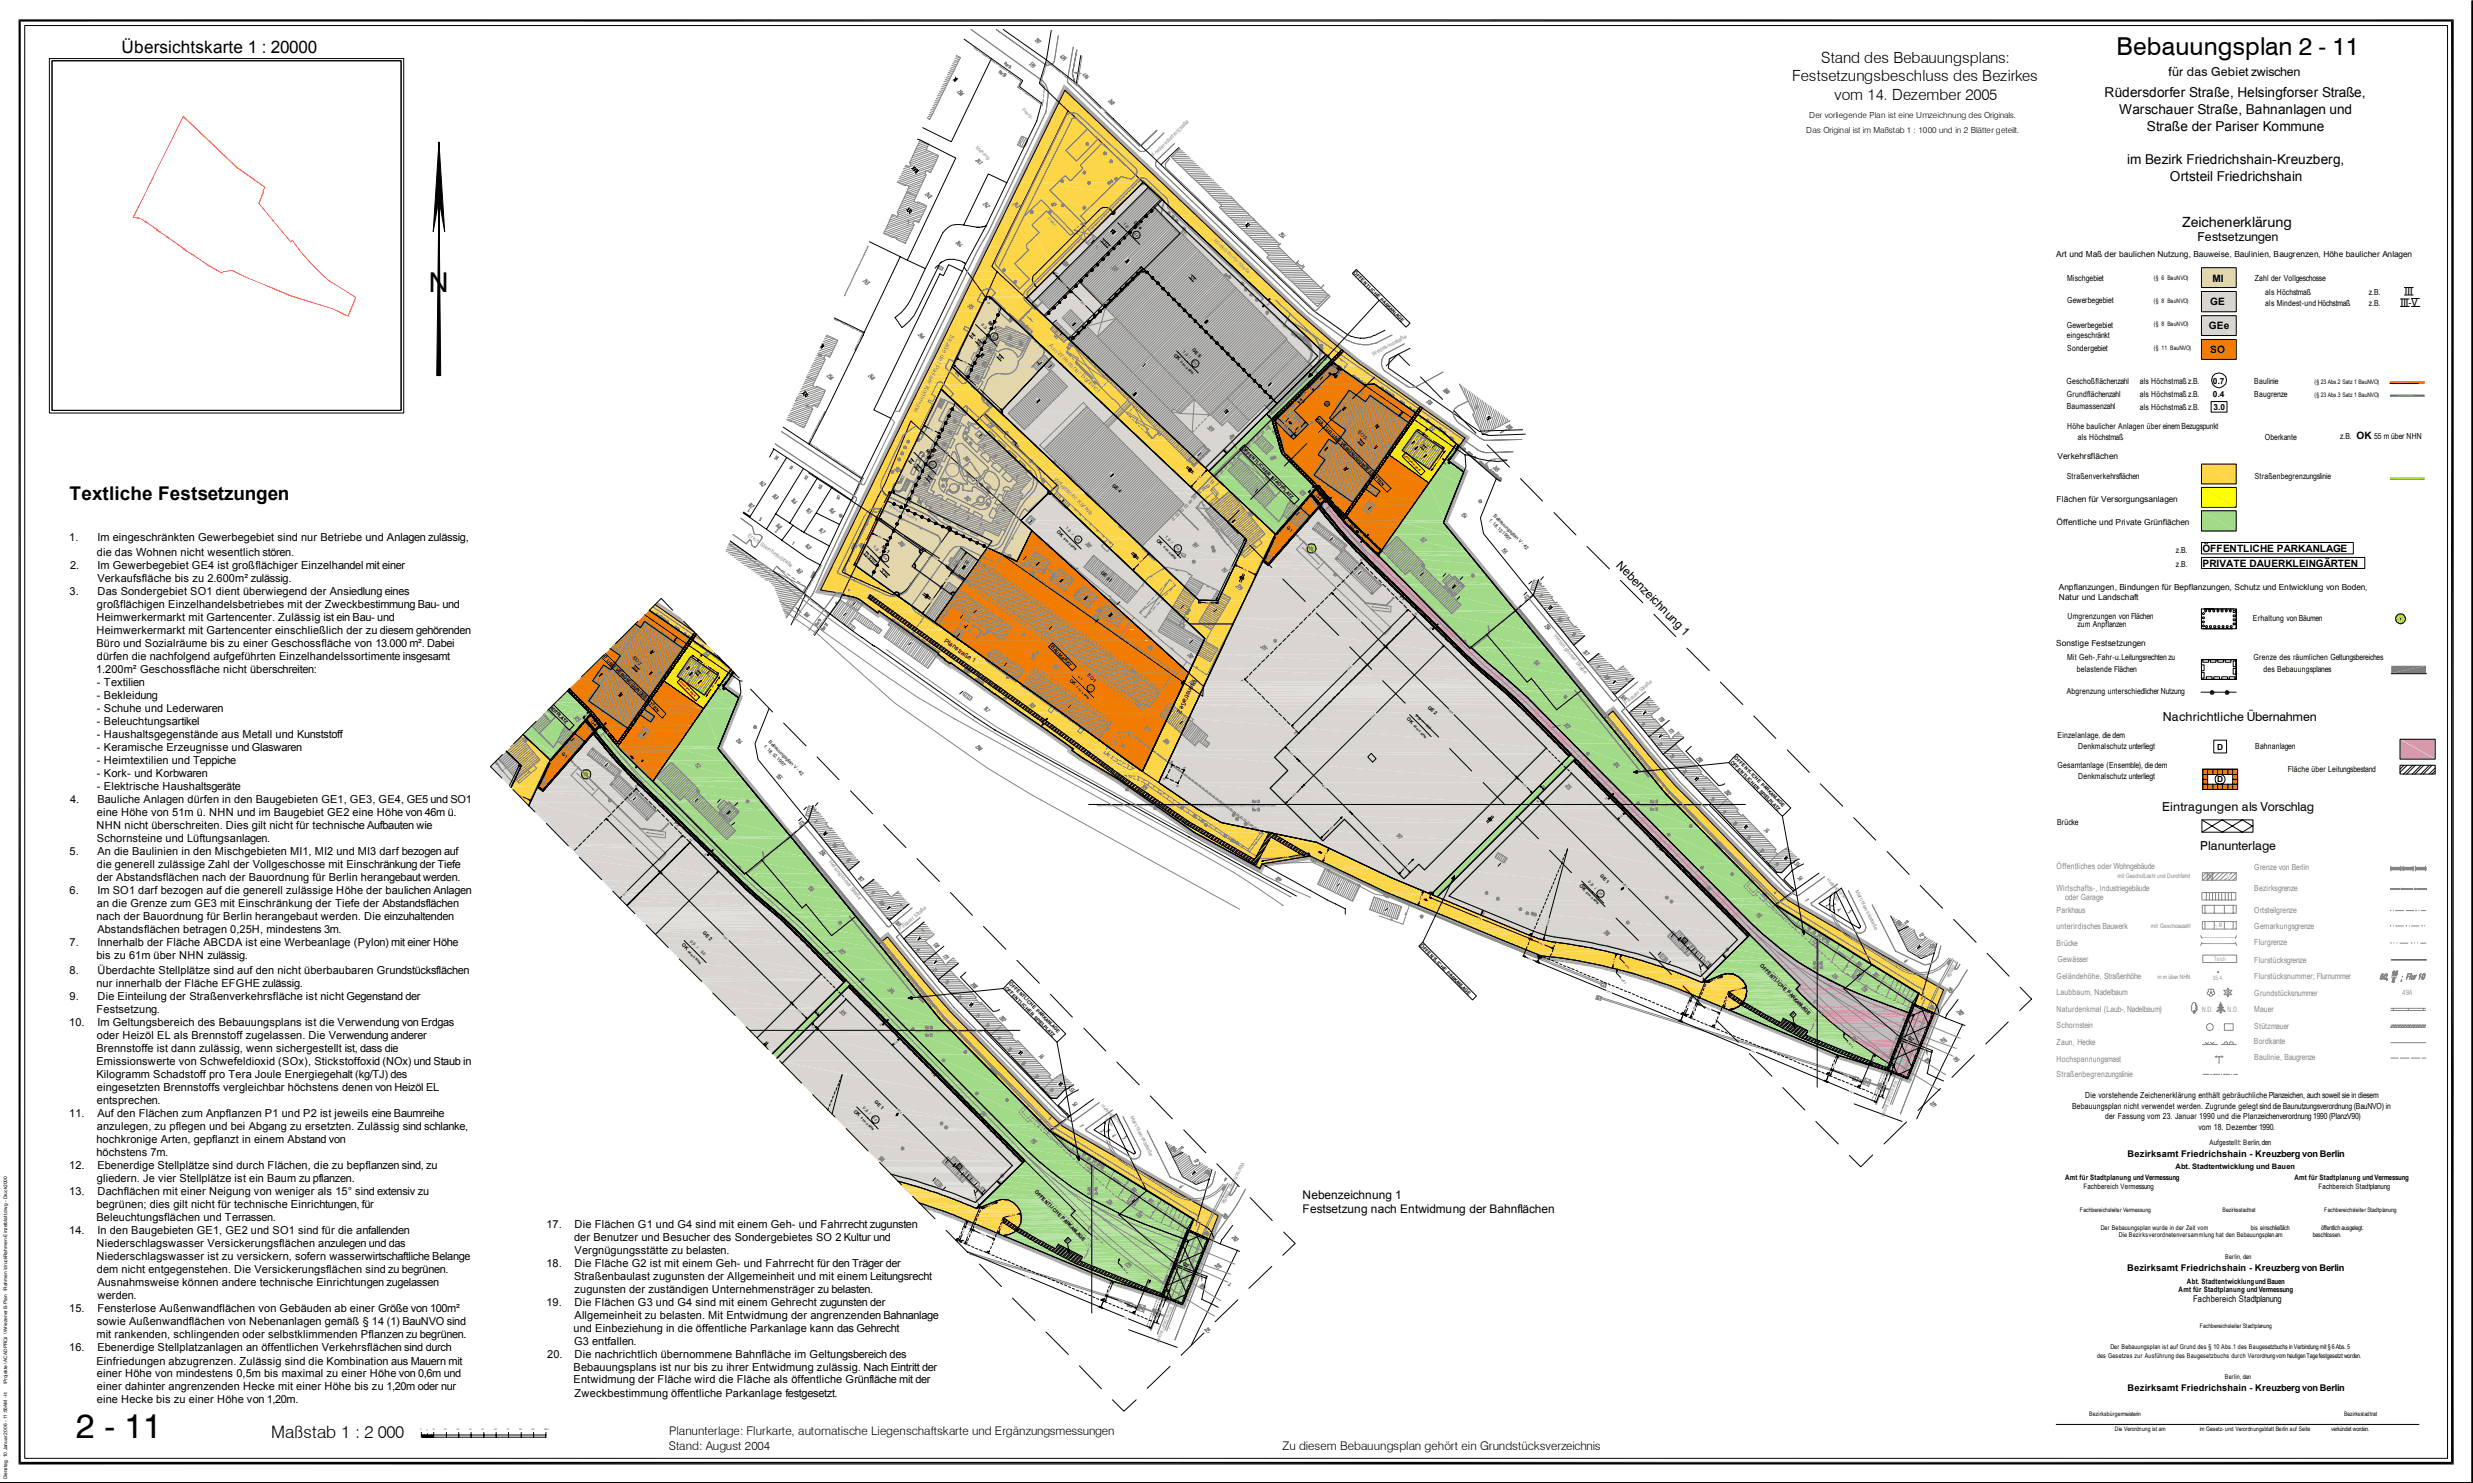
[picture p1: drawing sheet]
<svg xmlns="http://www.w3.org/2000/svg" width="991mm" height="594mm" viewBox="0 0 991 594" stroke-linecap="round" stroke-linejoin="round" font-family="sans-serif">
<defs><g id="words">
<text font-size="13.8" x="30.4" y="576.1">2 - 11</text>
<text font-size="10.9" x="171.8" y="116.9">N</text>
<text font-size="9.9" x="848.1" y="21.9">Bebauungsplan 2 - 11</text>
<text font-size="7.6" x="27.9" y="200.4">Textliche Festsetzungen</text>
<g font-size="6.9">
<text x="48.7" y="21.2">Übersichtskarte 1 : 20000</text>
<text x="108.7" y="575.9">Maßstab 1 : 2 000</text>
</g>
<g font-size="6.2">
<text x="729.7" y="25">Stand des Bebauungsplans:</text>
<text x="718.1" y="32.5">Festsetzungsbeschluss des Bezirkes</text>
<text x="735" y="40">vom 14. Dezember 2005</text>
</g>
<text font-size="5.6" x="874.4" y="91">Zeichenerklärung</text>
<g font-size="5.5">
<text x="843.3" y="39">Rüdersdorfer Straße, Helsingforser Straße,</text>
<text x="849.2" y="45.7">Warschauer Straße, Bahnanlagen und</text>
<text x="860.3" y="52.4">Straße der Pariser Kommune</text>
<text x="852.3" y="65.8">im Bezirk Friedrichshain-Kreuzberg,</text>
<text x="869.4" y="72.5">Ortsteil Friedrichshain</text>
</g>
<g font-size="4.9">
<text x="868.9" y="30.5">für das Gebiet zwischen</text>
<text x="880.6" y="96.5">Festsetzungen</text>
<text x="866.6" y="288.7">Nachrichtliche Übernahmen</text>
<text x="866.5" y="324.7">Eintragungen als Vorschlag</text>
<text x="881.6" y="340.4">Planunterlage</text>
</g>
<g font-size="4.8">
<text x="647.4" y="226.7" transform="rotate(46 647.4 226.7)">Nebenzeichnung 1</text>
<text x="522" y="480.1">Nebenzeichnung 1</text>
<text x="522" y="485.8">Festsetzung nach Entwidmung der Bahnflächen</text>
<text x="268.1" y="574.7">Planunterlage: Flurkarte, automatische Liegenschaftskarte und Ergänzungsmessungen</text>
<text x="268" y="580.8">Stand: August 2004</text>
<text x="513.8" y="580.8">Zu diesem Bebauungsplan gehört ein Grundstücksverzeichnis</text>
</g>
<g font-size="4.4">
<text x="27.7" y="216.8">1.</text>
<text x="39" y="216.8">Im eingeschränkten Gewerbegebiet sind nur Betriebe und Anlagen zulässig,</text>
<text x="28.1" y="227.9">2.</text>
<text x="38.8" y="222.6">die das Wohnen nicht wesentlich stören.</text>
<text x="39" y="227.9">Im Gewerbegebiet GE4 ist großflächiger Einzelhandel mit einer</text>
<text x="39" y="233.2">Verkaufsfläche bis zu 2.600m² zulässig.</text>
<text x="27.9" y="238.3">3.</text>
<text x="39" y="238.3">Das Sondergebiet SO1 dient überwiegend der Ansiedlung eines</text>
<text x="38.8" y="243.6">großflächigen Einzelhandelsbetriebes mit der Zweckbestimmung Bau- und</text>
<text x="38.7" y="248.9">Heimwerkermarkt mit Gartencenter. Zulässig ist ein Bau- und</text>
<text x="38.7" y="254">Heimwerkermarkt mit Gartencenter einschließlich der zu diesem gehörenden</text>
<text x="38.7" y="259.3">Büro und Sozialräume bis zu einer Geschossfläche von 13.000 m². Dabei</text>
<text x="38.5" y="269.7">1.200m² Geschossfläche nicht überschreiten:</text>
<text x="38.8" y="264.4">dürfen die nachfolgend aufgeführten Einzelhandelssortimente insgesamt</text>
<text x="38.8" y="274.8">- Textilien</text>
<text x="38.8" y="280.1">- Bekleidung</text>
<text x="38.8" y="285.2">- Schuhe und Lederwaren</text>
<text x="38.8" y="290.5">- Beleuchtungsartikel</text>
<text x="38.8" y="295.6">- Haushaltsgegenstände aus Metall und Kunststoff</text>
<text x="38.8" y="300.9">- Keramische Erzeugnisse und Glaswaren</text>
<text x="38.8" y="306">- Heimtextilien und Teppiche</text>
<text x="38.8" y="311.1">- Kork- und Korbwaren</text>
<text x="38.8" y="316.4">- Elektrische Haushaltsgeräte</text>
<text x="28.1" y="321.6">4.</text>
<text x="39" y="321.6">Bauliche Anlagen dürfen in den Baugebieten GE1, GE3, GE4, GE5 und SO1</text>
<text x="38.8" y="326.8">eine Höhe von 51m ü. NHN und im Baugebiet GE2 eine Höhe von 46m ü.</text>
<text x="38.7" y="332.1">NHN nicht überschreiten. Dies gilt nicht für technische Aufbauten wie</text>
<text x="38.8" y="337.3">Schornsteine und Lüftungsanlagen.</text>
<text x="27.9" y="342.5">5.</text>
<text x="38.8" y="347.7">die generell zulässige Zahl der Vollgeschosse mit Einschränkung der Tiefe</text>
<text x="39" y="342.5">An die Baulinien in den Mischgebieten MI1, MI2 und MI3 darf bezogen auf</text>
<text x="38.8" y="353">der Abstandsflächen nach der Bauordnung für Berlin herangebaut werden.</text>
<text x="27.9" y="358.2">6.</text>
<text x="39" y="358.2">Im SO1 darf bezogen auf die generell zulässige Höhe der baulichen Anlagen</text>
<text x="38.8" y="363.4">an die Grenze zum GE3 mit Einschränkung der Tiefe der Abstandsflächen</text>
<text x="38.7" y="368.7">nach der Bauordnung für Berlin herangebaut werden. Die einzuhaltenden</text>
<text x="39" y="373.9">Abstandsflächen betragen 0,25H, mindestens 3m.</text>
<text x="27.9" y="379.1">7.</text>
<text x="39" y="379.1">Innerhalb der Fläche ABCDA ist eine Werbeanlage (Pylon) mit einer Höhe</text>
<text x="27.9" y="390">8.</text>
<text x="38.7" y="384.4">bis zu 61m über NHN zulässig.</text>
<text x="39" y="390">Überdachte Stellplätze sind auf den nicht überbaubaren Grundstücksflächen</text>
<text x="38.7" y="395.3">nur innerhalb der Fläche EFGHE zulässig.</text>
<text x="27.9" y="400.6">9.</text>
<text x="39" y="400.6">Die Einteilung der Straßenverkehrsfläche ist nicht Gegenstand der</text>
<text x="38.7" y="405.7">Festsetzung.</text>
<text x="27.7" y="411">10.</text>
<text x="39" y="411">Im Geltungsbereich des Bebauungsplans ist die Verwendung von Erdgas</text>
<text x="38.8" y="416.1">oder Heizöl EL als Brennstoff zugelassen. Die Verwendung anderer</text>
<text x="38.7" y="421.4">Brennstoffe ist dann zulässig, wenn sichergestellt ist, dass die</text>
<text x="38.7" y="426.5">Emissionswerte von Schwefeldioxid (SOx), Stickstoffoxid (NOx) und Staub in</text>
<text x="38.7" y="431.8">Kilogramm Schadstoff pro Tera Joule Energiegehalt (kg/TJ) des</text>
<text x="38.8" y="437.1">eingesetzten Brennstoffs vergleichbar höchstens denen von Heizöl EL</text>
<text x="38.8" y="442.2">entsprechen.</text>
<text x="27.7" y="447.5">11.</text>
<text x="39" y="447.5">Auf den Flächen zum Anpflanzen P1 und P2 ist jeweils eine Baumreihe</text>
<text x="38.8" y="452.6">anzulegen, zu pflegen und bei Abgang zu ersetzten. Zulässig sind schlanke,</text>
<text x="38.7" y="457.9">hochkronige Arten, gepflanzt in einem Abstand von</text>
<text x="38.7" y="463">höchstens 7m.</text>
<text x="27.7" y="468.3">12.</text>
<text x="38.8" y="473.4">gliedern. Je vier Stellplätze ist ein Baum zu pflanzen.</text>
<text x="39" y="468.3">Ebenerdige Stellplätze sind durch Flächen, die zu bepflanzen sind, zu</text>
<text x="27.7" y="478.7">13.</text>
<text x="39" y="478.7">Dachflächen mit einer Neigung von weniger als 15° sind extensiv zu</text>
<text x="38.7" y="484">begrünen; dies gilt nicht für technische Einrichtungen, für</text>
<text x="38.7" y="489.1">Beleuchtungsflächen und Terrassen.</text>
<text x="218.9" y="491.8">17.</text>
<text x="230.2" y="491.8">Die Flächen G1 und G4 sind mit einem Geh- und Fahrrecht zugunsten</text>
<text x="27.7" y="494.4">14.</text>
<text x="39" y="494.4">In den Baugebieten GE1, GE2 und SO1 sind für die anfallenden</text>
<text x="230" y="497.1">der Benutzer und Besucher des Sondergebietes SO 2 Kultur und</text>
<text x="38.7" y="499.7">Niederschlagswasser Versickerungsflächen anzulegen und das</text>
<text x="230.2" y="502.2">Vergnügungsstätte zu belasten.</text>
<text x="38.7" y="504.8">Niederschlagswasser ist zu versickern, sofern wasserwirtschaftliche Belange</text>
<text x="218.9" y="507.5">18.</text>
<text x="230.2" y="507.5">Die Fläche G2 ist mit einem Geh- und Fahrrecht für den Träger der</text>
<text x="38.8" y="510.1">dem nicht entgegenstehen. Die Versickerungsflächen sind zu begrünen.</text>
<text x="39" y="515.2">Ausnahmsweise können andere technische Einrichtungen zugelassen</text>
<text x="230" y="512.6">Straßenbaulast zugunsten der Allgemeinheit und mit einem Leitungsrecht</text>
<text x="39" y="520.3">werden.</text>
<text x="230.2" y="517.9">zugunsten der zuständigen Unternehmensträger zu belasten.</text>
<text x="27.7" y="525.6">15.</text>
<text x="39" y="525.6">Fensterlose Außenwandflächen von Gebäuden ab einer Größe von 100m²</text>
<text x="218.9" y="523">19.</text>
<text x="230.2" y="523">Die Flächen G3 und G4 sind mit einem Gehrecht zugunsten der</text>
<text x="38.8" y="530.9">sowie Außenwandflächen von Nebenanlagen gemäß § 14 (1) BauNVO sind</text>
<text x="229.9" y="533.4">und Einbeziehung in die öffentliche Parkanlage kann das Gehrecht</text>
<text x="230.2" y="528.3">Allgemeinheit zu belasten. Mit Entwidmung der angrenzenden Bahnanlage</text>
<text x="38.7" y="536">mit rankenden, schlingenden oder selbstklimmenden Pflanzen zu begrünen.</text>
<text x="230" y="538.7">G3 entfallen.</text>
<text x="27.7" y="541.3">16.</text>
<text x="39" y="541.3">Ebenerdige Stellplatzanlagen an öffentlichen Verkehrsflächen sind durch</text>
<text x="219.3" y="543.8">20.</text>
<text x="230.2" y="543.8">Die nachrichtlich übernommene Bahnfläche im Geltungsbereich des</text>
<text x="38.7" y="546.6">Einfriedungen abzugrenzen. Zulässig sind die Kombination aus Mauern mit</text>
<text x="38.8" y="551.7">einer Höhe von mindestens 0,5m bis maximal zu einer Höhe von 0,6m und</text>
<text x="229.9" y="549.1">Bebauungsplans ist nur bis zu ihrer Entwidmung zulässig. Nach Eintritt der</text>
<text x="38.8" y="556.9">einer dahinter angrenzenden Hecke mit einer Höhe bis zu 1,20m oder nur</text>
<text x="229.9" y="554.2">Entwidmung der Fläche wird die Fläche als öffentliche Grünfläche mit der</text>
<text x="38.8" y="562.2">eine Hecke bis zu einer Höhe von 1,20m.</text>
<text x="230.2" y="559.5">Zweckbestimmung öffentliche Parkanlage festgesetzt.</text>
</g>
<g font-size="4.1">
<text x="886.6" y="112.9">MI</text>
<text x="963.6" y="118">III</text>
<text x="885.7" y="122.2">GE</text>
<text x="962.1" y="122.6">III-V</text>
<text x="885.1" y="131.8">GEe</text>
<text x="885.7" y="141.3">SO</text>
<text x="944.2" y="176">OK</text>
<text x="882.5" y="221.2">ÖFFENTLICHE PARKANLAGE</text>
<text x="882.5" y="227">PRIVATE DAUERKLEINGÄRTEN</text>
</g>
<g font-size="3.7">
<text x="852.5" y="463.4">Bezirksamt Friedrichshain - Kreuzberg von Berlin</text>
<text x="852.3" y="509.1">Bezirksamt Friedrichshain - Kreuzberg von Berlin</text>
<text x="878.8" y="521.8">Fachbereich Stadtplanung</text>
<text x="852.5" y="557.2">Bezirksamt Friedrichshain - Kreuzberg von Berlin</text>
</g>
<g font-size="3.4">
<text x="725" y="47.4">Der vorliegende Plan ist eine Umzeichnung des Originals.</text>
<text x="723.8" y="53.1">Das Original ist im Maßstab 1 : 1000 und in 2 Blätter geteilt.</text>
<text x="823.9" y="102.8">Art und Maß der baulichen Nutzung, Bauweise, Baulinien, Baugrenzen, Höhe baulicher Anlagen</text>
<text x="828.4" y="112.5">Mischgebiet</text>
<text x="903.5" y="112.5">Zahl der Vollgeschosse</text>
<text x="907.7" y="118.2">als Höchstmaß</text>
<text x="949.2" y="118.2">z.B.</text>
<text x="828.4" y="121.5">Gewerbegebiet</text>
<text x="907.7" y="122.8">als Mindest-und Höchstmaß</text>
<text x="949.2" y="122.8">z.B.</text>
<text x="828.2" y="131.2">Gewerbegebiet</text>
<text x="828.2" y="135.3">eingeschränkt</text>
<text x="828.4" y="140.8">Sondergebiet</text>
<text x="828" y="153.6">Geschoßflächenzahl</text>
<text x="857.5" y="153.6">als Höchstmaß z.B.</text>
<text x="886.7" y="153.6">0.7</text>
<text x="903.3" y="153.6">Baulinie</text>
<text x="828.2" y="158.9">Grundflächenzahl</text>
<text x="857.5" y="158.9">als Höchstmaß z.B.</text>
<text x="886.7" y="158.9">0.4</text>
<text x="903.3" y="158.9">Baugrenze</text>
<text x="828.2" y="164">Baumassenzahl</text>
<text x="857.5" y="164.2">als Höchstmaß z.B.</text>
<text x="886.9" y="164.2">3.0</text>
<text x="828.4" y="172">Höhe baulicher Anlagen über einem Bezugspunkt</text>
<text x="832.6" y="176.2">als Höchstmaß</text>
<text x="907.5" y="176.2">Oberkante</text>
<text x="937.7" y="176">z.B.</text>
<text x="951.3" y="176">55 m über NHN</text>
<text x="824.5" y="184">Verkehrsflächen</text>
<text x="828.2" y="191.9">Straßenverkehrsflächen</text>
<text x="903.5" y="191.9">Straßenbegrenzungslinie</text>
<text x="824.1" y="200.9">Flächen für Versorgungsanlagen</text>
<text x="824.1" y="210.3">Öffentliche und Private Grünflächen</text>
<text x="871.9" y="221.4">z.B.</text>
<text x="871.9" y="227.2">z.B.</text>
<text x="825" y="236.2">Anpflanzungen, Bindungen für Bepflanzungen, Schutz und Entwicklung von Boden,</text>
<text x="825" y="240.4">Natur und Landschaft</text>
<text x="828.5" y="247.8">Umgrenzungen von Flächen</text>
<text x="832.4" y="251.2">zum Anpflanzen</text>
<text x="902.8" y="248.7">Erhaltung von Bäumen</text>
<text x="823.9" y="258.8">Sonstige Festsetzungen</text>
<text x="828.4" y="264.6">Mit Geh-,Fahr-u.Leitungsrechten zu</text>
<text x="832.2" y="269.3">belastende Flächen</text>
<text x="903" y="264.6">Grenze des räumlichen Geltungsbereiches</text>
<text x="907" y="269.3">des Bebauungsplanes</text>
<text x="828.2" y="278">Abgrenzung unterschiedlicher Nutzung</text>
<text x="824.5" y="295.6">Einzelanlage, die dem</text>
<text x="832.8" y="300">Denkmalschutz unterliegt</text>
<text x="888.5" y="300.4">D</text>
<text x="903.7" y="300">Bahnanlagen</text>
<text x="824.5" y="307.6">Gesamtanlage (Ensemble), die dem</text>
<text x="916.7" y="309.4">Fläche über Leitungsbestand</text>
<text x="832.8" y="312.2">Denkmalschutz unterliegt</text>
<text x="888.5" y="313.4">D</text>
<text x="824.3" y="330.6">Brücke</text>
<text x="835.6" y="439.9">Die vorstehende Zeichenerklärung enthält gebräuchliche Planzeichen, auch soweit sie in diesem</text>
<text x="830.3" y="444.1">Bebauungsplan nicht verwendet werden. Zugrunde gelegt sind die Baunutzungsverordnung (BauNVO) in</text>
<text x="843.5" y="448.4">der Fassung vom 23. Januar 1990 und die Planzeichenverordnung 1990 (PlanzV90)</text>
<text x="880.9" y="452.6">vom 18. Dezember 1990.</text>
</g>
<g font-size="3.4" fill="#858585">
<text x="824.1" y="348.2">Öffentliches oder Wohngebäude</text>
<text x="903.3" y="348.4">Grenze von Berlin</text>
<text x="824.1" y="357">Wirtschafts-, Industriegebäude</text>
<text x="903.3" y="357">Bezirksgrenze</text>
<text x="824.1" y="365.7">Parkhaus</text>
<text x="827.5" y="360.7">oder Garage</text>
<text x="903.3" y="365.7">Ortsteilgrenze</text>
<text x="824.1" y="372.2">unterirdisches Bauwerk</text>
<text x="903.3" y="372">Gemarkungsgrenze</text>
<text x="824.1" y="378.9">Brücke</text>
<text x="903.3" y="378.5">Flurgrenze</text>
<text x="824.5" y="385.2">Gewässer</text>
<text x="903.3" y="385.6">Flurstücksgrenze</text>
<text x="824.1" y="392.1">Geländehöhe, Straßenhöhe</text>
<text x="903.3" y="392.1">Flurstücksnummer; Flurnummer</text>
<text x="824.1" y="398.6">Laubbaum, Nadelbaum</text>
<text x="903.3" y="398.8">Grundstücksnummer</text>
<text x="824.1" y="405.3">Naturdenkmal (Laub-, Nadelbaum)</text>
<text x="903.3" y="405.5">Mauer</text>
<text x="824.1" y="411.9">Schornstein</text>
<text x="903.3" y="412">Stützmauer</text>
<text x="824.1" y="418.6">Zaun, Hecke</text>
<text x="903.1" y="418.2">Bordkante</text>
<text x="824.1" y="425.3">Hochspannungsmast</text>
<text x="903.3" y="424.7">Baulinie, Baugrenze</text>
<text x="824.1" y="431.4">Straßenbegrenzungslinie</text>
</g>
<g font-size="3">
<text x="885.3" y="458.6">Aufgestellt: Berlin, den</text>
<text x="827.5" y="472.5">Amt für Stadtplanung und Vermessung</text>
<text x="871.7" y="468.1">Abt. Stadtentwicklung und Bauen</text>
<text x="919.4" y="472.5">Amt für Stadtplanung und Vermessung</text>
<text x="834.9" y="476.4">Fachbereich Vermessung</text>
<text x="929.1" y="476.4">Fachbereich Stadtplanung</text>
<text x="876.3" y="514.2">Abt. Stadtentwicklung und Bauen</text>
<text x="873" y="517.5">Amt für Stadtplanung und Vermessung</text>
</g>
<g font-size="2.8" fill="#858585">
<text x="962.6" y="398.6">49A</text>
<text x="882.3" y="405.5">N.D.</text>
<text x="892.6" y="405.5">N.D.</text>
</g>
<g font-size="2.6" fill="#858585">
<text x="381" y="133.7" transform="rotate(116 381 133.7)">Straße der Pariser Kommune</text>
<text x="420" y="138.6" transform="rotate(43 420 138.6)">Am Wriezener Bahnhof</text>
<text x="422" y="192.1" transform="rotate(43 422 192.1)">Wriezener Karree</text>
</g>
<g font-size="2.6">
<text x="378" y="257" transform="rotate(35 378 257)">Planstraße 1</text>
<text x="478" y="272" transform="rotate(116 478 272)">Planstraße 2</text>
<text x="841.8" y="492.7">Der Bebauungsplan wurde in der Zeit vom</text>
<text x="849" y="495.7">Die Bezirksverordnetenversammlung hat den Bebauungsplan am</text>
<text x="901.9" y="492.7">bis einschließlich</text>
<text x="926.8" y="495.7">beschlossen.</text>
<text x="930.1" y="492.7">öffentlich ausgelegt.</text>
<text x="891.7" y="504.3">Berlin, den</text>
<text x="840.3" y="544">des Gesetzes zur Ausführung des Baugesetzbuchs durch Verordnung vom heutigen Tage festgesetzt worden.</text>
<text x="845.6" y="540.5">Der Bebauungsplan ist auf Grund des § 10 Abs.1 des Baugesetzbuchs in Verbindung mit § 6 Abs. 5</text>
<text x="891.5" y="552.3">Berlin, den</text>
</g>
<g font-size="2.5">
<text x="863.1" y="112.2">(§ 6 BauNVO)</text>
<text x="863.1" y="121.2">(§ 8 BauNVO)</text>
<text x="863.1" y="130.7">(§ 8 BauNVO)</text>
<text x="863.1" y="140.4">(§ 11 BauNVO)</text>
<text x="927.5" y="153.6">(§ 23 Abs.2 Satz 1 BauNVO)</text>
<text x="927.5" y="158.9">(§ 23 Abs.3 Satz 1 BauNVO)</text>
<text x="833.5" y="485.4">Fachbereichsleiter Vermessung</text>
<text x="890.6" y="485.4">Bezirksstadtrat</text>
<text x="931.4" y="485.6">Fachbereichsleiter Stadtplanung</text>
<text x="881.4" y="532.2">Fachbereichsleiter Stadtplanung</text>
<text x="837.2" y="567.1">Bezirksbürgermeisterin</text>
<text x="939.3" y="567.1">Bezirksstadtrat</text>
<text x="847.4" y="573.3">Die Verordnung ist am</text>
<text x="881.4" y="573.3">im Gesetz- und Verordnungsblatt Berlin auf Seite</text>
<text x="934.2" y="573.3">verkündet worden.</text>
</g>
<g font-size="2.5" fill="#858585">
<text x="848.5" y="351.9">mit Geschoßzahl und Durchfahrt</text>
<text x="861.9" y="371.8">mit Geschosszahl</text>
<text x="887.6" y="371.5">- II</text>
<text x="864.5" y="392.1">in m über NHN</text>
</g>
<g font-size="2.3" fill="#858585">
<text x="892.4" y="352.2">V</text>
<text x="887.3" y="384.9">Teich</text>
<text x="886.7" y="392.5">35,4</text>
<text x="888.9" y="418.6">,</text>
</g>
<g font-size="2.1" fill="#858585">
<text x="462.3" y="62.8" transform="rotate(-44 462.3 62.8)">FredersdorferStraße</text>
<text x="486.2" y="96.5" transform="rotate(43 486.2 96.5)">RüdersdorferStraße</text>
<text x="550.2" y="142.5" transform="rotate(-28 550.2 142.5)">Wedekindstraße</text>
<text x="299.5" y="214.7" transform="rotate(36 299.5 214.7)">Erich-Steinfurth-Straße</text>
<text x="622.7" y="254.9" transform="rotate(51 622.7 254.9)">Helsingforser Straße</text>
<text x="651.4" y="282.4" transform="rotate(-40 651.4 282.4)">Pillauer Straße</text>
<text x="332" y="345.4" transform="rotate(51 332 345.4)">Helsingforser Straße</text>
<text x="743.3" y="356.8" transform="rotate(63 743.3 356.8)">Marchlewskistraße</text>
<text x="360.7" y="372.9" transform="rotate(-40 360.7 372.9)">Pillauer Straße</text>
<text x="788.1" y="374.8" transform="rotate(116 788.1 374.8)">Warschauer Straße</text>
<text x="452.8" y="447.3" transform="rotate(63 452.8 447.3)">Marchlewskistraße</text>
<text x="497.6" y="465.3" transform="rotate(116 497.6 465.3)">Warschauer Straße</text>
</g>
<g font-size="2.1">
<text x="441.2" y="96.7" transform="rotate(45 441.2 96.7)">VIII</text>
<text x="476.5" y="111.3" transform="rotate(45 476.5 111.3)">VI</text>
<text x="388.6" y="134.6" transform="rotate(45 388.6 134.6)">II - VI</text>
<text x="399.4" y="142.9" transform="rotate(45 399.4 142.9)">VI</text>
<text x="520.2" y="160.9" transform="rotate(45 520.2 160.9)">I</text>
<text x="544.2" y="177.1" transform="rotate(45 544.2 177.1)">III</text>
<text x="569.4" y="179.2" transform="rotate(45 569.4 179.2)">II</text>
<text x="364.1" y="184.7" transform="rotate(45 364.1 184.7)">II - VI</text>
<text x="371" y="191.4" transform="rotate(45 371 191.4)">VI</text>
<text x="346.1" y="222.1" transform="rotate(45 346.1 222.1)">II-VIII</text>
<text x="352.8" y="228.8" transform="rotate(45 352.8 228.8)">VIII</text>
<text x="253.5" y="267.6" transform="rotate(45 253.5 267.6)">III</text>
<text x="278.7" y="269.7" transform="rotate(45 278.7 269.7)">II</text>
</g>
<g font-size="1.9" fill="#858585">
<text x="409.4" y="44.1" transform="rotate(45 409.4 44.1)">Franz-</text>
<text x="390.9" y="59.1" transform="rotate(45 390.9 59.1)">Mehring-</text>
<text x="419.7" y="87.8" transform="rotate(45 419.7 87.8)">Platz</text>
<text x="731.9" y="352.6" transform="rotate(45 731.9 352.6)">Helsingforser</text>
<text x="733.5" y="358.1" transform="rotate(45 733.5 358.1)">Platz</text>
<text x="441.2" y="443.1" transform="rotate(45 441.2 443.1)">Helsingforser</text>
<text x="442.8" y="448.6" transform="rotate(45 442.8 448.6)">Platz</text>
</g>
<g font-size="1.9">
<text x="454.2" y="89.3" transform="rotate(45 454.2 89.3)">GEe</text>
<text x="542.2" y="109.5" transform="rotate(45 542.2 109.5)">ÖFFENTLICHE PARKANLAGE</text>
<text x="395.8" y="129.3" transform="rotate(45 395.8 129.3)">MI 3</text>
<text x="470.3" y="142.5" transform="rotate(45 470.3 142.5)">OK</text>
<text x="477.5" y="140.2" transform="rotate(45 477.5 140.2)">GE 5</text>
<text x="527.3" y="168.1" transform="rotate(45 527.3 168.1)">KULTUR UND VERGNÜGUNGSSTÄTTEN</text>
<text x="544" y="173" transform="rotate(45 544 173)">SO 2</text>
<text x="497.4" y="179.7" transform="rotate(45 497.4 179.7)">ÖFFENTLICHER STADTPLATZ</text>
<text x="370.8" y="180.8" transform="rotate(45 370.8 180.8)">MI 2</text>
<text x="445.6" y="194.6" transform="rotate(45 445.6 194.6)">GE 4</text>
<text x="527.1" y="198.8" transform="rotate(45 527.1 198.8)">G4</text>
<text x="596.8" y="208.7" transform="rotate(45 596.8 208.7)">f. 18.12.1997</text>
<text x="598.3" y="206.7" transform="rotate(45 598.3 206.7)">Bebauungsplan V - 42</text>
<text x="423.4" y="213.1" transform="rotate(45 423.4 213.1)">OK</text>
<text x="515.4" y="211.7" transform="rotate(45 515.4 211.7)">G1</text>
<text x="540.7" y="210.6" transform="rotate(45 540.7 210.6)">G3</text>
<text x="353.2" y="219.3" transform="rotate(45 353.2 219.3)">MI 1</text>
<text x="463.2" y="216.6" transform="rotate(45 463.2 216.6)">OK</text>
<text x="386.5" y="225.2" transform="rotate(45 386.5 225.2)">III</text>
<text x="441" y="229.5" transform="rotate(45 441 229.5)">GE 3</text>
<text x="560.8" y="239" transform="rotate(45 560.8 239)">P1</text>
<text x="236.7" y="258.6" transform="rotate(45 236.7 258.6)">KULTUR UND VERGNÜGUNGSSTÄTTEN</text>
<text x="253.3" y="263.5" transform="rotate(45 253.3 263.5)">SO 2</text>
<text x="420.9" y="259.3" transform="rotate(45 420.9 259.3)">BAUMARKT</text>
<text x="206.8" y="270.1" transform="rotate(45 206.8 270.1)">ÖFFENTLICHER STADTPLATZ</text>
<text x="428.5" y="272.7" transform="rotate(45 428.5 272.7)">OK</text>
<text x="435.5" y="270.6" transform="rotate(45 435.5 270.6)">SO 1</text>
<text x="572.1" y="283.5" transform="rotate(45 572.1 283.5)">GE 2</text>
<text x="236.6" y="289.3" transform="rotate(45 236.6 289.3)">G4</text>
<text x="563.6" y="288.2" transform="rotate(45 563.6 288.2)">OK</text>
<text x="306.1" y="299.2" transform="rotate(45 306.1 299.2)">f. 18.12.1997</text>
<text x="307.8" y="297.2" transform="rotate(45 307.8 297.2)">Bebauungsplan V - 42</text>
<text x="224.9" y="302.2" transform="rotate(45 224.9 302.2)">G1</text>
<text x="693.2" y="305.5" transform="rotate(45 693.2 305.5)">ÖFFENTLICHER SPIELPLATZ</text>
<text x="694.8" y="303.7" transform="rotate(45 694.8 303.7)">ÖFFENTLICHE PARKANLAGE</text>
<text x="270.1" y="329.5" transform="rotate(45 270.1 329.5)">P1</text>
<text x="663.8" y="339.4" transform="rotate(45 663.8 339.4)">P2</text>
<text x="641" y="351" transform="rotate(45 641 351)">GE 1</text>
<text x="632.7" y="354.9" transform="rotate(45 632.7 354.9)">OK</text>
<text x="281.5" y="373.9" transform="rotate(45 281.5 373.9)">GE 2</text>
<text x="273.1" y="378.7" transform="rotate(45 273.1 378.7)">OK</text>
<text x="568.9" y="379.1" transform="rotate(45 568.9 379.1)">ÖFFENTLICHE PARKANLAGE</text>
<text x="705.2" y="387" transform="rotate(45 705.2 387)">ÖFFENTLICHE PARKANLAGE</text>
<text x="402.5" y="396" transform="rotate(45 402.5 396)">ÖFFENTLICHER SPIELPLATZ</text>
<text x="404.3" y="394.2" transform="rotate(45 404.3 394.2)">ÖFFENTLICHE PARKANLAGE</text>
<text x="764.3" y="415.7" transform="rotate(45 764.3 415.7)">G2</text>
<text x="373.1" y="429.9" transform="rotate(45 373.1 429.9)">P2</text>
<text x="350.3" y="441.5" transform="rotate(45 350.3 441.5)">GE 1</text>
<text x="342" y="445.4" transform="rotate(45 342 445.4)">OK</text>
<text x="414.5" y="477.5" transform="rotate(45 414.5 477.5)">ÖFFENTLICHE PARKANLAGE</text>
<text x="473.8" y="506.2" transform="rotate(45 473.8 506.2)">G2</text>
<text x="2.9" y="554.6" transform="rotate(-90 2.9 554.6)">\Projekte \ACADPROJ \Wriezener B-Plan \Rahmen \druckRahmen-Einzelblatt.dwg - Druck2000</text>
<text x="2.9" y="592.7" transform="rotate(-90 2.9 592.7)">Dienstag, 10 Januar 2006 - 11:56AM - H:</text>
</g>
<g font-size="1.8" fill="#858585">
<text x="759.4" y="432.7" transform="rotate(111 759.4 432.7)">Warschauer Brücke</text>
<text x="468.9" y="523.3" transform="rotate(111 468.9 523.3)">Warschauer Brücke</text>
</g>
<g font-size="1.6">
<text x="450" y="89.8" transform="rotate(45 450 89.8)">1,0</text>
<text x="452.5" y="92.3" transform="rotate(45 452.5 92.3)">/</text>
<text x="393.2" y="130.4" transform="rotate(45 393.2 130.4)">0,9</text>
<text x="395.7" y="132.8" transform="rotate(45 395.7 132.8)">/</text>
<text x="473.8" y="141.1" transform="rotate(45 473.8 141.1)">1,0</text>
<text x="476.3" y="143.6" transform="rotate(45 476.3 143.6)">/</text>
<text x="531" y="161.7" transform="rotate(45 531 161.7)">D</text>
<text x="368.5" y="181.5" transform="rotate(45 368.5 181.5)">0,9</text>
<text x="371" y="184" transform="rotate(45 371 184)">/</text>
<text x="426.9" y="211.7" transform="rotate(45 426.9 211.7)">1,0</text>
<text x="429.4" y="214.1" transform="rotate(45 429.4 214.1)">/</text>
<text x="466.8" y="215.2" transform="rotate(45 466.8 215.2)">1,0</text>
<text x="349.8" y="219.1" transform="rotate(45 349.8 219.1)">1,0</text>
<text x="352.3" y="221.5" transform="rotate(45 352.3 221.5)">/</text>
<text x="469.2" y="217.7" transform="rotate(45 469.2 217.7)">/</text>
<text x="431.8" y="271.1" transform="rotate(45 431.8 271.1)">0,9</text>
<text x="434.3" y="273.6" transform="rotate(45 434.3 273.6)">/</text>
<text x="567.1" y="286.8" transform="rotate(45 567.1 286.8)">0,9</text>
<text x="569.6" y="289.3" transform="rotate(45 569.6 289.3)">/</text>
<text x="571.4" y="290.9" transform="rotate(45 571.4 290.9)">5,0</text>
<text x="636.3" y="353.5" transform="rotate(45 636.3 353.5)">0,8</text>
<text x="638.7" y="356" transform="rotate(45 638.7 356)">/</text>
<text x="276.4" y="377.3" transform="rotate(45 276.4 377.3)">0,9</text>
<text x="674.2" y="376.8" transform="rotate(45 674.2 376.8)">D</text>
<text x="278.9" y="379.8" transform="rotate(45 278.9 379.8)">/</text>
<text x="280.7" y="381.4" transform="rotate(45 280.7 381.4)">5,0</text>
<text x="717.6" y="406.4" transform="rotate(45 717.6 406.4)">D</text>
<text x="345.6" y="444" transform="rotate(45 345.6 444)">0,8</text>
<text x="348" y="446.4" transform="rotate(45 348 446.4)">/</text>
<text x="383.5" y="467.3" transform="rotate(45 383.5 467.3)">D</text>
<text x="426.9" y="496.9" transform="rotate(45 426.9 496.9)">D</text>
</g>
<text font-size="1.6" fill="#858585" x="356.2" y="203.2" transform="rotate(25 356.2 203.2)">Wriezener Karree</text>
<g font-size="1.4">
<text x="562.5" y="182.6" transform="rotate(45 562.5 182.6)">Umspannwerk</text>
<text x="272" y="272.9" transform="rotate(45 272 272.9)">Umspannwerk</text>
</g>
<g font-size="1.2">
<text x="454.4" y="93.8" transform="rotate(45 454.4 93.8)">2,4</text>
<text x="397.4" y="134.6" transform="rotate(45 397.4 134.6)">2,0</text>
<text x="472.9" y="145.2" transform="rotate(45 472.9 145.2)">51m ü.NHN</text>
<text x="478" y="145.2" transform="rotate(45 478 145.2)">2,4</text>
<text x="372.7" y="185.7" transform="rotate(45 372.7 185.7)">2,0</text>
<text x="426" y="215.7" transform="rotate(45 426 215.7)">51m ü.NHN</text>
<text x="431.1" y="215.7" transform="rotate(45 431.1 215.7)">2,4</text>
<text x="466" y="219.3" transform="rotate(45 466 219.3)">51m ü.NHN</text>
<text x="471" y="219.3" transform="rotate(45 471 219.3)">2,4</text>
<text x="353.9" y="223.1" transform="rotate(45 353.9 223.1)">3,0</text>
<text x="544.9" y="224.4" transform="rotate(45 544.9 224.4)">G</text>
<text x="566.8" y="246.1" transform="rotate(45 566.8 246.1)">H</text>
<text x="431.1" y="275.3" transform="rotate(45 431.1 275.3)">51m ü.NHN</text>
<text x="436.1" y="275.3" transform="rotate(45 436.1 275.3)">2,4</text>
<text x="497.3" y="272.7" transform="rotate(45 497.3 272.7)">F</text>
<text x="518.6" y="293.7" transform="rotate(45 518.6 293.7)">E</text>
<text x="566.2" y="290.9" transform="rotate(45 566.2 290.9)">46m ü.NHN</text>
<text x="469" y="305.3" transform="rotate(45 469 305.3)">B</text>
<text x="474.2" y="307.8" transform="rotate(45 474.2 307.8)">C</text>
<text x="254.4" y="314.9" transform="rotate(45 254.4 314.9)">G</text>
<text x="465.9" y="312" transform="rotate(45 465.9 312)">A</text>
<text x="471.3" y="314.7" transform="rotate(45 471.3 314.7)">D</text>
<text x="276.3" y="336.5" transform="rotate(45 276.3 336.5)">H</text>
<text x="635.4" y="357.5" transform="rotate(45 635.4 357.5)">51m ü.NHN</text>
<text x="640.5" y="357.5" transform="rotate(45 640.5 357.5)">2,4</text>
<text x="275.5" y="381.4" transform="rotate(45 275.5 381.4)">46m ü.NHN</text>
<text x="344.9" y="448" transform="rotate(45 344.9 448)">51m ü.NHN</text>
<text x="349.8" y="448" transform="rotate(45 349.8 448)">2,4</text>
</g>
<g font-size=".9">
<text x="422.7" y="109.4" transform="rotate(45 422.7 109.4)">6.0</text>
<text x="425.7" y="113.4" transform="rotate(45 425.7 113.4)">15.0</text>
<text x="395.7" y="121.9" transform="rotate(-13 395.7 121.9)">2.8</text>
<text x="433.1" y="121" transform="rotate(45 433.1 121)">28.0</text>
<text x="442.4" y="122.2" transform="rotate(-45 442.4 122.2)">82.0</text>
<text x="508.4" y="121.4" transform="rotate(133 508.4 121.4)">5.0</text>
<text x="385.8" y="145" transform="rotate(26 385.8 145)">15.0</text>
<text x="533.8" y="146.6" transform="rotate(34 533.8 146.6)">9.6</text>
<text x="536.6" y="148.5" transform="rotate(125 536.6 148.5)">7.8</text>
<text x="390.9" y="154.9" transform="rotate(43 390.9 154.9)">52.9</text>
<text x="524.4" y="154.9" transform="rotate(45 524.4 154.9)">7.6</text>
<text x="532.9" y="150.8" transform="rotate(33 532.9 150.8)">3.2</text>
<text x="522" y="158.2" transform="rotate(-49 522 158.2)">65.2</text>
<text x="562" y="165.5" transform="rotate(125 562 165.5)">4.6</text>
<text x="372.4" y="172" transform="rotate(26 372.4 172)">15.0</text>
<text x="514.4" y="170.2" transform="rotate(45 514.4 170.2)">23.6</text>
<text x="519.8" y="173" transform="rotate(-45 519.8 173)">16.9</text>
<text x="571.2" y="172.3" transform="rotate(125 571.2 172.3)">6.4</text>
<text x="572.2" y="175.5" transform="rotate(35 572.2 175.5)">26.6</text>
<text x="490.7" y="180.1" transform="rotate(45 490.7 180.1)">4.0</text>
<text x="576.6" y="183.4" transform="rotate(125 576.6 183.4)">19.4</text>
<text x="578.4" y="185.4" transform="rotate(35 578.4 185.4)">3.0</text>
<text x="581.9" y="182.6" transform="rotate(-55 581.9 182.6)">14.7</text>
<text x="480.9" y="190.5" transform="rotate(133 480.9 190.5)">19.0</text>
<text x="525.3" y="196.7" transform="rotate(-49 525.3 196.7)">6.3</text>
<text x="354" y="201.3" transform="rotate(116 354 201.3)">24.0</text>
<text x="522.5" y="203.9" transform="rotate(41 522.5 203.9)">12.0</text>
<text x="531.1" y="200.2" transform="rotate(-40 531.1 200.2)">3.0</text>
<text x="346.8" y="215.9" transform="rotate(116 346.8 215.9)">41.3</text>
<text x="351.6" y="215" transform="rotate(26 351.6 215)">15.0</text>
<text x="360.2" y="213.6" transform="rotate(36 360.2 213.6)">43.8</text>
<text x="545.8" y="215.5" transform="rotate(-46 545.8 215.5)">5.0</text>
<text x="373.8" y="223.3" transform="rotate(36 373.8 223.3)">23.0</text>
<text x="384.7" y="224" transform="rotate(126 384.7 224)">19.5</text>
<text x="457.8" y="224" transform="rotate(133 457.8 224)">19.0</text>
<text x="493.2" y="227" transform="rotate(115 493.2 227)">53.9</text>
<text x="379.8" y="231.1" transform="rotate(126 379.8 231.1)">15.0</text>
<text x="382.1" y="229.1" transform="rotate(36 382.1 229.1)">17.5</text>
<text x="498" y="228.2" transform="rotate(25 498 228.2)">19.0</text>
<text x="373.8" y="239.5" transform="rotate(126 373.8 239.5)">26.0</text>
<text x="483.2" y="241.8" transform="rotate(1 483.2 241.8)">15.3</text>
<text x="543.5" y="247.6" transform="rotate(45 543.5 247.6)">61.0</text>
<text x="271.5" y="255.9" transform="rotate(115 271.5 255.9)">4.6</text>
<text x="573.1" y="252.4" transform="rotate(-45 573.1 252.4)">2.5</text>
<text x="280.7" y="262.6" transform="rotate(115 280.7 262.6)">6.4</text>
<text x="281.7" y="266" transform="rotate(35 281.7 266)">26.6</text>
<text x="540.1" y="268.6" transform="rotate(-45 540.1 268.6)">132.0</text>
<text x="286" y="273.9" transform="rotate(115 286 273.9)">19.4</text>
<text x="287.7" y="275.9" transform="rotate(35 287.7 275.9)">3.0</text>
<text x="291.2" y="273" transform="rotate(-55 291.2 273)">14.7</text>
<text x="234.6" y="287.2" transform="rotate(-40 234.6 287.2)">6.3</text>
<text x="549.7" y="287.9" transform="rotate(-45 549.7 287.9)">159.3</text>
<text x="580.3" y="284.5" transform="rotate(45 580.3 284.5)">148.8</text>
<text x="240.6" y="290.5" transform="rotate(-40 240.6 290.5)">3.0</text>
<text x="417.5" y="289.3" transform="rotate(-54 417.5 289.3)">3.0</text>
<text x="231.8" y="294.4" transform="rotate(43 231.8 294.4)">12.0</text>
<text x="516.5" y="301.3" transform="rotate(45 516.5 301.3)">15.0</text>
<text x="255.1" y="306" transform="rotate(-40 255.1 306)">5.0</text>
<text x="529.7" y="314.7" transform="rotate(45 529.7 314.7)">60.0</text>
<text x="610" y="314" transform="rotate(45 610 314)">17.5</text>
<text x="617.9" y="314.7" transform="rotate(46 617.9 314.7)">5.0</text>
<text x="207.5" y="318.6" transform="rotate(35 207.5 318.6)">19.0</text>
<text x="518.3" y="319.3" transform="rotate(-45 518.3 319.3)">20.0</text>
<text x="615.6" y="320.7" transform="rotate(46 615.6 320.7)">6.0</text>
<text x="643.5" y="320.5" transform="rotate(-45 643.5 320.5)">2.5</text>
<text x="649.3" y="327.7" transform="rotate(-45 649.3 327.7)">7.9</text>
<text x="533.1" y="332.5" transform="rotate(-45 533.1 332.5)">24.4</text>
<text x="252.8" y="338.1" transform="rotate(43 252.8 338.1)">61.0</text>
<text x="531.3" y="341.3" transform="rotate(115 531.3 341.3)">12.0</text>
<text x="552.3" y="337.1" transform="rotate(45 552.3 337.1)">67.5</text>
<text x="282.6" y="342.9" transform="rotate(-40 282.6 342.9)">2.5</text>
<text x="514.2" y="344" transform="rotate(-9 514.2 344)">39.2</text>
<text x="562.9" y="348.2" transform="rotate(-45 562.9 348.2)">16.5</text>
<text x="249.6" y="359.1" transform="rotate(-40 249.6 359.1)">132.0</text>
<text x="569.2" y="358.6" transform="rotate(110 569.2 358.6)">12.0</text>
<text x="650.2" y="354" transform="rotate(45 650.2 354)">188.4</text>
<text x="592" y="367.8" transform="rotate(22 592 367.8)">87.2</text>
<text x="594.6" y="366.7" transform="rotate(-68 594.6 366.7)">4.0</text>
<text x="620.4" y="370.9" transform="rotate(-75 620.4 370.9)">R75.5</text>
<text x="289.7" y="375" transform="rotate(43 289.7 375)">148.8</text>
<text x="616.7" y="378" transform="rotate(22 616.7 378)">20.0</text>
<text x="646.8" y="383.8" transform="rotate(105 646.8 383.8)">12.0</text>
<text x="690.8" y="382.4" transform="rotate(45 690.8 382.4)">4.0</text>
<text x="612.1" y="384.2" transform="rotate(22 612.1 384.2)">12.4</text>
<text x="650.4" y="385.9" transform="rotate(45 650.4 385.9)">R 420.2</text>
<text x="681.2" y="388.9" transform="rotate(74 681.2 388.9)">R14.7</text>
<text x="649" y="391.8" transform="rotate(45 649 391.8)">R 408.2</text>
<text x="686.4" y="393.2" transform="rotate(-22 686.4 393.2)">12.7</text>
<text x="643.5" y="397.1" transform="rotate(22 643.5 397.1)">124.1</text>
<text x="676.8" y="401.6" transform="rotate(112 676.8 401.6)">17.7</text>
<text x="677.9" y="401.6" transform="rotate(22 677.9 401.6)">7.3</text>
<text x="692" y="399.5" transform="rotate(112 692 399.5)">13.5</text>
<text x="695.2" y="397.1" transform="rotate(-14 695.2 397.1)">R14.5</text>
<text x="319.5" y="404.5" transform="rotate(43 319.5 404.5)">17.5</text>
<text x="327.2" y="405.2" transform="rotate(43 327.2 405.2)">5.0</text>
<text x="678.9" y="402.9" transform="rotate(110 678.9 402.9)">32.5</text>
<text x="683.5" y="403.9" transform="rotate(22 683.5 403.9)">19.2</text>
<text x="325.1" y="411.2" transform="rotate(43 325.1 411.2)">6.0</text>
<text x="352.8" y="411" transform="rotate(-40 352.8 411)">2.5</text>
<text x="358.8" y="418.2" transform="rotate(-40 358.8 418.2)">7.9</text>
<text x="740" y="417.3" transform="rotate(43 740 417.3)">R 332.9</text>
<text x="762.9" y="415.7" transform="rotate(111 762.9 415.7)">44.1</text>
<text x="701.2" y="421" transform="rotate(22 701.2 421)">126.1</text>
<text x="735" y="425.8" transform="rotate(110 735 425.8)">17.4</text>
<text x="750.6" y="423.5" transform="rotate(110 750.6 423.5)">10.0</text>
<text x="738.7" y="430.9" transform="rotate(22 738.7 430.9)">26.8</text>
<text x="759.2" y="427.7" transform="rotate(111 759.2 427.7)">5.4</text>
<text x="740.7" y="437.3" transform="rotate(22 740.7 437.3)">43.6</text>
<text x="756" y="433.4" transform="rotate(112 756 433.4)">21.4</text>
<text x="359.5" y="444.5" transform="rotate(43 359.5 444.5)">188.4</text>
<text x="400.1" y="472.9" transform="rotate(43 400.1 472.9)">4.0</text>
<text x="359.7" y="476.4" transform="rotate(43 359.7 476.4)">R 420.2</text>
<text x="390.7" y="479.4" transform="rotate(74 390.7 479.4)">R14.7</text>
<text x="395.8" y="483.7" transform="rotate(-13 395.8 483.7)">12.</text>
<text x="397.1" y="483.1" transform="rotate(-13 397.1 483.1)">7</text>
<text x="401.5" y="490" transform="rotate(110 401.5 490)">13.5</text>
<text x="404.5" y="487.5" transform="rotate(-13 404.5 487.5)">R14.5</text>
<text x="386.1" y="492.1" transform="rotate(110 386.1 492.1)">17.7</text>
<text x="387.2" y="492.1" transform="rotate(22 387.2 492.1)">7.3</text>
<text x="388.3" y="493.4" transform="rotate(110 388.3 493.4)">32.5</text>
<text x="393" y="494.4" transform="rotate(22 393 494.4)">19.2</text>
<text x="449.3" y="507.8" transform="rotate(43 449.3 507.8)">R 332.9</text>
<text x="472.2" y="506.2" transform="rotate(110 472.2 506.2)">44.1</text>
<text x="410.7" y="511.5" transform="rotate(22 410.7 511.5)">126.1</text>
<text x="460.1" y="514" transform="rotate(110 460.1 514)">10.0</text>
<text x="444.5" y="516.3" transform="rotate(110 444.5 516.3)">17.4</text>
<text x="448.2" y="521.4" transform="rotate(22 448.2 521.4)">26.8</text>
<text x="468.5" y="518.2" transform="rotate(110 468.5 518.2)">5.4</text>
<text x="450" y="527.8" transform="rotate(22 450 527.8)">43.6</text>
<text x="465.3" y="523.9" transform="rotate(110 465.3 523.9)">21.4</text>
<text x="168.5" y="572.7">0</text>
<text x="170.9" y="573.4">5</text>
<text x="173.2" y="572.7">10</text>
<text x="178" y="572.7">20</text>
<text x="183.1" y="572.7">30</text>
<text x="188.1" y="572.7">40</text>
<text x="193" y="572.7">50</text>
<text x="198.1" y="572.7">60</text>
<text x="203.1" y="572.7">70</text>
<text x="208.2" y="572.7">80</text>
<text x="213.1" y="572.7">90</text>
<text x="217.9" y="572.7">100 m</text>
</g>
</g></defs>
<path d="M541.9 109.5l1.6-1.6 21.5 21.6-1.6 1.6zM568.5 379.1l1.6-1.6 21.5 21.5-1.5 1.6zM704.9 387l1.6-1.6 21.3 21.5-1.6 1.6zM743 442.2l19.2 7.1" fill="none" stroke="#000" stroke-width=".4"/>
<path d="M395.7 219.4l11.8 5.5 6-12.4 62.8 57-18.5 39.5-31.8-23.1-51.5-36.7z" fill="none" stroke="#f27c00" stroke-width=".4"/>
<g fill="#f27c00">
<path d="M413.5 212.5l7.6 6.9h-11z"/>
<path d="M395.7 219.4l2.8 1.3h-3.7z"/>
<path d="M410.1 219.4l12.4 1.3h-12.9z"/>
<path d="M410.1 219.4h11l1.4 1.3z"/>
<path d="M394.8 220.7l12.7 4.2h-15.7z"/>
<path d="M394.8 220.7h3.7l9 4.2z"/>
<path d="M409.6 220.7l17.5 4.2h-19.6z"/>
<path d="M409.6 220.7h12.9l4.6 4.2z"/>
<path d="M391.8 224.9l62.3 24.3h-79.6z"/>
<path d="M391.8 224.9h35.3l27 24.3z"/>
<path d="M374.5 249.2l82.7 3h-78.6z"/>
<path d="M374.5 249.2h79.6l3.1 3z"/>
<path d="M378.6 252.2l83.4 4.4h-77.3z"/>
<path d="M378.6 252.2h78.6l4.8 4.4z"/>
<path d="M384.7 256.6l91.6 12.9h-73.4z"/>
<path d="M384.7 256.6h77.3l14.3 12.9z"/>
</g>
<path d="M402.9 269.7h73.4" fill="none" stroke="#f27c00" stroke-width=".4"/>
<g fill="#f27c00">
<path d="M403.4 269.9l71.1 3.7h-66z"/>
<path d="M403.4 269.9h72.9l-1.8 3.7z"/>
<path d="M408.5 273.6l60 12.3h-42.5z"/>
<path d="M408.5 273.6h66l-6 12.3z"/>
<path d="M426 285.9l33.3 19.8h-6.3z"/>
<path d="M426 285.9h42.5l-9.2 19.8z"/>
<path d="M453 305.7h6.3l-1.5 3.3z"/>
</g>
<path d="M509.6 167.9l23.5-23.1 13.6 9.4 4-.4 16.6 11.7-11.5 16.2 16.8 11.8-20.5 29.1-12.5-12.3-8.5-10.1-22.9 26.3-2.1-1.8 4.9-10.7 16.3-18.6-13.6-13.7z" fill="none" stroke="#f27c00" stroke-width=".4"/>
<g fill="#f27c00">
<path d="M531 146.8l2.1-2 3.2 2z"/>
<path d="M523.9 153.8l7.1-7 15.3 7z"/>
<path d="M531 146.8h5.3l10 7z"/>
</g>
<path d="M523.6 154h27.5" fill="none" stroke="#f27c00" stroke-width=".4"/>
<g fill="#f27c00">
<path d="M512.3 165.5l11.3-11.3 43.7 11.3z"/>
<path d="M523.6 154.2h27.5l16.2 11.3z"/>
<path d="M509.6 167.9l2.7-2.4 53.2 2.4z"/>
<path d="M512.3 165.5h55l-1.8 2.4z"/>
<path d="M509.6 167.9l46.2 13.8h-42.1z"/>
<path d="M509.6 167.9h55.9l-9.7 13.8z"/>
</g>
<path d="M513.7 181.7h42.1" fill="none" stroke="#f27c00" stroke-width=".4"/>
<g fill="#f27c00">
<path d="M513.7 181.7l58.9 11.8h-47.3z"/>
<path d="M513.7 181.7h42.1l16.8 11.8z"/>
<path d="M525.3 193.5l45.9 1.9h-43.9z"/>
<path d="M525.3 193.5h47.3l-1.4 1.9z"/>
</g>
<path d="M527.3 195.4h43.9" fill="none" stroke="#f27c00" stroke-width=".4"/>
<g fill="#f27c00">
<path d="M527.3 195.4l40.5 4.8h-44.6z"/>
<path d="M527.3 195.4h43.9l-3.4 4.8z"/>
<path d="M523.2 200.2l6 2.3h-8.1z"/>
<path d="M523.2 200.2h7.9l-1.9 2.3z"/>
<path d="M531.1 200.2l35.1 2.3h-32.9z"/>
<path d="M531.1 200.2h36.7l-1.6 2.3z"/>
<path d="M521.1 202.5l2.8 6h-7.9z"/>
<path d="M521.1 202.5h8.1l-5.3 6z"/>
<path d="M533.3 202.5l28.7 6h-24z"/>
<path d="M533.3 202.5h32.9l-4.2 6z"/>
<path d="M516 208.5l6.3 1.8h-7.9z"/>
<path d="M516 208.5h7.9l-1.6 1.8z"/>
<path d="M538 208.5l22.8 1.8h-21.2z"/>
<path d="M538 208.5h24l-1.2 1.8z"/>
<path d="M514.4 210.3l7.2 .8h-7.9z"/>
<path d="M514.4 210.3h7.9l-.7 .8z"/>
<path d="M539.6 210.3l20.6 .8h-19.9z"/>
<path d="M539.6 210.3h21.2l-.6 .8z"/>
<path d="M513.7 211.1l5.4 2.9h-8.1z"/>
<path d="M513.7 211.1h7.9l-2.5 2.9z"/>
<path d="M540.3 211.1l17.8 2.9h-14.8z"/>
<path d="M540.3 211.1h19.9l-2.1 2.9z"/>
<path d="M511 214l7.4 .7h-7.5z"/>
<path d="M511 214h8.1l-.7 .7z"/>
<path d="M543.3 214l14.3 .7h-13.4z"/>
<path d="M543.3 214h14.8l-.5 .7z"/>
<path d="M510.9 214.7l4.7 3.1h-6.3z"/>
<path d="M510.9 214.7h7.5l-2.8 3.1z"/>
<path d="M544.2 214.7l11.3 3.1h-8.1z"/>
<path d="M544.2 214.7h13.4l-2.1 3.1z"/>
<path d="M509.3 217.8l5.8 .7h-6z"/>
<path d="M509.3 217.8h6.3l-.5 .7z"/>
<path d="M547.4 217.8l7.5 .7h-7z"/>
<path d="M547.4 217.8h8.1l-.6 .7z"/>
<path d="M509.1 218.5l2.5 4.1h-4.5z"/>
<path d="M509.1 218.5h6l-3.5 4.1z"/>
<path d="M547.9 218.5h7l-2.8 4.1z"/>
<path d="M507.1 222.6l2.7 2.1h-3.7z"/>
<path d="M507.1 222.6h4.5l-1.8 2.1z"/>
<path d="M506.1 224.7h3.7l-1.6 1.8z"/>
</g>
<g fill="#f5eb14">
<path d="M567.3 165.5l10.9 7.5h-16.4z"/>
<path d="M561.8 173l21.7 4.8h-24.8z"/>
<path d="M561.8 173h16.4l5.3 4.8z"/>
<path d="M558.7 177.8l23.9 1.4h-25z"/>
<path d="M558.7 177.8h24.8l-.9 1.4z"/>
<path d="M557.6 179.2l23.3 2.5h-25.1z"/>
<path d="M557.6 179.2h25l-1.7 2.5z"/>
<path d="M555.8 181.7h25.1l-8.3 11.8z"/>
</g>
<path d="M531.3 142.2l2.3 2.1h-4.2z" fill="#a1db87"/>
<path d="M528.8 144.6h4.5M529 144.5h4.3M529.2 144.4h4.4" fill="none" stroke="#a1db87" stroke-width=".4"/>
<g fill="#a1db87">
<path d="M507.5 165.8l21.3-21-17.1 21z"/>
<path d="M528.8 144.8h4.3l-21.4 21z"/>
<path d="M484.4 188.7l23.1-22.9-18.9 22.9z"/>
<path d="M507.5 165.8h4.2l-23.1 22.9z"/>
<path d="M484.4 188.7h4.2l-2.1 2.2z"/>
</g>
<path d="M484.4 188.7l46.9-46.5 2.3 2.1-47.1 46.6z" fill="none" stroke="#a1db87" stroke-width=".4"/>
<g fill="#a1db87">
<path d="M509.6 167.9l1.3 4.6h-5.7z"/>
<path d="M495.7 181.7l9.5-9.2 8.5 9.2z"/>
<path d="M505.2 172.5h5.7l2.8 9.2z"/>
<path d="M486.5 190.9l9.2-9.2 27 9.2z"/>
<path d="M495.7 181.7h18l9 9.2z"/>
<path d="M486.5 190.9l40.8 4.5h-35.9z"/>
<path d="M486.5 190.9h36.2l4.6 4.5z"/>
</g>
<path d="M491.4 195.4h35.9" fill="none" stroke="#a1db87" stroke-width=".4"/>
<g fill="#a1db87">
<path d="M491.4 195.4l33.4 3h-30.2z"/>
<path d="M491.4 195.4h35.9l-2.5 3z"/>
<path d="M494.6 198.4l18.4 13.4h-4.1z"/>
<path d="M494.6 198.4h30.2l-11.8 13.4z"/>
<path d="M508.9 211.8h4.1l-2 2.2z"/>
</g>
<path d="M486.5 190.9l23.1-23 4.1 13.8 13.6 13.7-16.3 18.6z" fill="none" stroke="#a1db87" stroke-width=".4"/>
<g fill="#a1db87">
<path d="M583.5 177.8l1.3 .9h-2z"/>
<path d="M582.8 178.7l1.6 .5h-1.8z"/>
<path d="M582.8 178.7h2l-.4 .5z"/>
<path d="M582.6 179.2l1.3 .9h-2z"/>
<path d="M582.6 179.2h1.8l-.5 .9z"/>
<path d="M581.9 180.1l-1.4 4.6h-1.9z"/>
<path d="M581.9 180.1h2l-3.4 4.6z"/>
<path d="M578.6 184.7l7.9 4.4h-10.9z"/>
<path d="M578.6 184.7h1.9l6 4.4z"/>
<path d="M575.6 189.1l9.2 4.4h-12.2z"/>
<path d="M575.6 189.1h10.9l-1.7 4.4z"/>
<path d="M572.6 193.5l6.2 15h-16.8z"/>
<path d="M572.6 193.5h12.2l-6 15z"/>
<path d="M562 208.5l16.4 .9h-16.9z"/>
<path d="M562 208.5h16.8l-.4 .9z"/>
<path d="M561.5 209.4l20.8 4.7h-24.4z"/>
<path d="M561.5 209.4h16.9l3.9 4.7z"/>
<path d="M557.9 214.1l30 6.9h-34.7z"/>
<path d="M557.9 214.1h24.4l5.6 6.9z"/>
<path d="M553.2 221l36 1.6h-37.1z"/>
<path d="M553.2 221h34.7l1.3 1.6z"/>
<path d="M552.1 222.6l39.9 3.4h-36.3z"/>
<path d="M552.1 222.6h37.1l2.8 3.4z"/>
<path d="M555.7 226l39.8 4.2h-35.8z"/>
<path d="M555.7 226h36.3l3.5 4.2z"/>
<path d="M559.7 230.2l36.2 .5h-35.7z"/>
<path d="M559.7 230.2h35.8l.4 .5z"/>
<path d="M560.2 230.7l38.5 3.4h-34.9z"/>
<path d="M560.2 230.7h35.7l2.8 3.4z"/>
<path d="M563.8 234.1l43.5 10.6h-33.1z"/>
<path d="M563.8 234.1h34.9l8.6 10.6z"/>
<path d="M574.2 244.7l33.8 .8h-33.1z"/>
<path d="M574.2 244.7h33.1l.7 .8z"/>
<path d="M574.9 245.5l39.1 7.3h-31.7z"/>
<path d="M574.9 245.5h33.1l6 7.3z"/>
<path d="M582.3 252.8l37 6.5h-30.7z"/>
<path d="M582.3 252.8h31.7l5.3 6.5z"/>
<path d="M588.6 259.3h.7l-.3 .3z"/>
</g>
<path d="M589.3 259.5h30.4" fill="none" stroke="#a1db87" stroke-width=".4"/>
<g fill="#a1db87">
<path d="M589.9 259.6l34.2 5.5h-28.4z"/>
<path d="M589.9 259.6h29.8l4.4 5.5z"/>
<path d="M595.7 265.1l32.8 5.3h-26.6z"/>
<path d="M595.7 265.1h28.4l4.4 5.3z"/>
<path d="M601.9 270.4l30.3 4.4h-25z"/>
<path d="M601.9 270.4h26.6l3.7 4.4z"/>
<path d="M607.2 274.8l26.4 1.8h-24.5z"/>
<path d="M607.2 274.8h25l1.4 1.8z"/>
<path d="M609.1 276.6l27 3h-23.8z"/>
<path d="M609.1 276.6h24.5l2.5 3z"/>
<path d="M612.3 279.6l28.2 5.6h-22.8z"/>
<path d="M612.3 279.6h23.8l4.4 5.6z"/>
<path d="M617.7 285.2l26.5 4.4h-22z"/>
<path d="M617.7 285.2h22.8l3.7 4.4z"/>
<path d="M622.2 289.6l28.7 8.3h-20.6z"/>
<path d="M622.2 289.6h22l6.7 8.3z"/>
<path d="M630.3 297.9l30.3 11.8h-18.7z"/>
<path d="M630.3 297.9h20.6l9.7 11.8z"/>
<path d="M641.9 309.7l25.8 8.5h-17.1z"/>
<path d="M641.9 309.7h18.7l7.1 8.5z"/>
<path d="M650.6 318.2l20.2 3.2h-17.1z"/>
<path d="M650.6 318.2h17.1l3.1 3.2z"/>
<path d="M653.7 321.4l18 .9h-17.3z"/>
<path d="M653.7 321.4h17.1l.9 .9z"/>
<path d="M654.4 322.3l26.8 9.7h-17.1z"/>
<path d="M654.4 322.3h17.3l9.5 9.7z"/>
<path d="M664.1 332l30.9 14.1h-16.9z"/>
<path d="M664.1 332h17.1l13.8 14.1z"/>
<path d="M678.1 346.1l30.8 13.9h-16.9z"/>
<path d="M678.1 346.1h16.9l13.9 13.9z"/>
<path d="M692 360l19.2 2.3h-16.9z"/>
<path d="M692 360h16.9l2.3 2.3z"/>
<path d="M694.3 362.3l28.7 7.4h-21.5z"/>
<path d="M694.3 362.3h16.9l11.8 7.4z"/>
<path d="M701.5 369.7l29 4.6h-24z"/>
<path d="M701.5 369.7h21.5l7.5 4.6z"/>
<path d="M706.5 374.3l30.8 4.2h-25.7z"/>
<path d="M706.5 374.3h24l6.8 4.2z"/>
<path d="M711.6 378.5l28.9 2h-26.6z"/>
<path d="M711.6 378.5h25.7l3.2 2z"/>
<path d="M713.9 380.5l34.2 4.7h-27.9z"/>
<path d="M713.9 380.5h26.6l7.6 4.7z"/>
<path d="M720.2 385.2l29.7 1.1h-27.9z"/>
<path d="M720.2 385.2h27.9l1.8 1.1z"/>
<path d="M722 386.3l33 3h-27.9z"/>
<path d="M722 386.3h27.9l5.1 3z"/>
</g>
<path d="M727.1 389.5h28.4M727.6 389.8h28.4" fill="none" stroke="#a1db87" stroke-width=".4"/>
<g fill="#a1db87">
<path d="M728.2 390l32.4 3h-27.1z"/>
<path d="M728.2 390h27.8l4.6 3z"/>
<path d="M733.5 393l31.4 2.5h-26z"/>
<path d="M733.5 393h27.1l4.3 2.5z"/>
</g>
<path d="M738.9 395.6h26.1M739.1 395.7h26.1" fill="none" stroke="#a1db87" stroke-width=".4"/>
<g fill="#a1db87">
<path d="M739.5 395.8l29.4 2.1h-24.2z"/>
<path d="M739.5 395.8h25.7l3.7 2.1z"/>
<path d="M744.7 397.9l23.5 1.8h-19.6z"/>
<path d="M744.7 397.9h24.2l-.7 1.8z"/>
<path d="M748.6 399.7l18.5 2.6h-11.2z"/>
<path d="M748.6 399.7h19.6l-1.1 2.6z"/>
<path d="M755.9 402.3l10.9 .9h-8.8z"/>
<path d="M755.9 402.3h11.2l-.3 .9z"/>
<path d="M758 403.2l8.3 1.4h-4.4z"/>
<path d="M758 403.2h8.8l-.5 1.4z"/>
<path d="M761.9 404.6h4.4l-.6 1.4z"/>
</g>
<path d="M583.5 177.8l1.3 .9-4.3 6 6 4.4-8.1 20.3 89.3 108.8 43.5 44.1 57.7 35.6-3.2 8.1a234.1 234.1 0 0 1-37.5-16 143.8 143.8 0 0 1-36.2-30l-79.7-80.4-23-20.3-.3 .3-36.9-37z" fill="none" stroke="#a1db87" stroke-width=".4"/>
<g fill="#a1db87">
<path d="M629.6 302.2l1.7 1.7h-3.5z"/>
<path d="M627.8 303.9l-50.8 54.3h-3.5z"/>
<path d="M627.8 303.9h3.5l-54.3 54.3z"/>
<path d="M573.5 358.2h3.5l-1.1 1.1z"/>
<path d="M531.1 200.2l2.2 2.3h-4.1z"/>
</g>
<path d="M529.2 202.7h4.2" fill="none" stroke="#a1db87" stroke-width=".4"/>
<g fill="#a1db87">
<path d="M529.4 202.8l5.8 2.3h-4.1z"/>
<path d="M529.4 202.8h4l1.8 2.3z"/>
<path d="M531.1 205.1l8.5 5.2h-4.1z"/>
<path d="M531.1 205.1h4.1l4.4 5.2z"/>
<path d="M535.5 210.3l5.5 1.4h-4.4z"/>
<path d="M535.5 210.3h4.1l1.4 1.4z"/>
<path d="M536.6 211.7l5.1 .8h-4.4z"/>
<path d="M536.6 211.7h4.4l.7 .8z"/>
<path d="M537.3 212.5l5.3 .9h-4.6z"/>
<path d="M537.3 212.5h4.4l.9 .9z"/>
<path d="M538 213.4l5.3 .6h-4.8z"/>
<path d="M538 213.4h4.6l.7 .6z"/>
<path d="M538.5 214l5.5 .5h-4.9z"/>
<path d="M538.5 214h4.8l.7 .5z"/>
<path d="M539.1 214.5l5.6 .7h-4.9z"/>
<path d="M539.1 214.5h4.9l.7 .7z"/>
<path d="M539.8 215.2l5.4 .5h-4.9z"/>
<path d="M539.8 215.2h4.9l.5 .5z"/>
</g>
<path d="M540.3 215.9h5.3M540.5 216.3h5.3M540.7 216.6h5.4" fill="none" stroke="#a1db87" stroke-width=".4"/>
<g fill="#a1db87">
<path d="M541.2 216.8l5.6 .5h-5.1z"/>
<path d="M541.2 216.8h4.9l.7 .5z"/>
<path d="M541.7 217.3l5.7 .5h-5.2z"/>
<path d="M541.7 217.3h5.1l.6 .5z"/>
<path d="M542.2 217.8l5.9 .7h-5.1z"/>
<path d="M542.2 217.8h5.2l.7 .7z"/>
<path d="M543 218.5l5.8 .8h-5.3z"/>
<path d="M543 218.5h5.1l.7 .8z"/>
<path d="M543.5 219.3l6 .7h-5.1z"/>
<path d="M543.5 219.3h5.3l.7 .7z"/>
</g>
<path d="M544.4 220.1h5.4M544.7 220.4h5.3M544.7 220.7h5.7" fill="none" stroke="#a1db87" stroke-width=".4"/>
<g fill="#a1db87">
<path d="M545.2 220.8l6 .9h-5.1z"/>
<path d="M545.2 220.8h5.2l.8 .9z"/>
<path d="M546.1 221.7l9.6 4.3h-5.3z"/>
<path d="M546.1 221.7h5.1l4.5 4.3z"/>
<path d="M550.4 226l6.3 1.2h-5.1z"/>
<path d="M550.4 226h5.3l1 1.2z"/>
<path d="M551.6 227.2l8.1 3h-4.9z"/>
<path d="M551.6 227.2h5.1l3 3z"/>
<path d="M554.8 230.2l5.8 .7h-5.1z"/>
<path d="M554.8 230.2h4.9l.9 .7z"/>
<path d="M555.5 230.9l8.3 3.2h-5z"/>
<path d="M555.5 230.9h5.1l3.2 3.2z"/>
<path d="M558.8 234.1l10.3 5.4h-4.6z"/>
<path d="M558.8 234.1h5l5.3 5.4z"/>
<path d="M564.5 239.5l10.4 6h-4.4z"/>
<path d="M564.5 239.5h4.6l5.8 6z"/>
<path d="M570.5 245.5l6.9 2.3h-4.5z"/>
<path d="M570.5 245.5h4.4l2.5 2.3z"/>
<path d="M572.9 247.8l6.9 2.7h-4.4z"/>
<path d="M572.9 247.8h4.5l2.4 2.7z"/>
<path d="M575.4 250.5l6.9 2.3h-4.4z"/>
<path d="M575.4 250.5h4.4l2.5 2.3z"/>
<path d="M577.9 252.8l7.2 3h-4.2z"/>
<path d="M577.9 252.8h4.4l2.8 3z"/>
<path d="M580.9 255.8l7.7 3.5h-4.2z"/>
<path d="M580.9 255.8h4.2l3.5 3.5z"/>
</g>
<path d="M584.4 259.5h4.6" fill="none" stroke="#a1db87" stroke-width=".4"/>
<path d="M589.3 259.3l.6 .3h-.9z" fill="#a1db87"/>
<path d="M584.8 259.6h4.2" fill="none" stroke="#a1db87" stroke-width=".4"/>
<g fill="#a1db87">
<path d="M589 259.6h.9z"/>
<path d="M584.8 259.6l6.3 1.3h-4.9z"/>
<path d="M584.8 259.6h5.1l1.2 1.3z"/>
<path d="M586.2 260.9l6.3 1.2h-5.1z"/>
<path d="M586.2 260.9h4.9l1.4 1.2z"/>
<path d="M587.4 262.1l5.8 .7h-5.3z"/>
<path d="M587.4 262.1h5.1l.7 .7z"/>
<path d="M587.9 262.8l7.3 1.8h-5.1z"/>
<path d="M587.9 262.8h5.3l2 1.8z"/>
<path d="M590.1 264.6l5.9 .9h-5.1z"/>
<path d="M590.1 264.6h5.1l.8 .9z"/>
<path d="M590.9 265.5l6.4 1h-5.3z"/>
<path d="M590.9 265.5h5.1l1.3 1z"/>
<path d="M592 266.5l6.7 1.1h-5.5z"/>
<path d="M592 266.5h5.3l1.4 1.1z"/>
</g>
<path d="M593.2 267.7h5.5" fill="none" stroke="#a1db87" stroke-width=".4"/>
<g fill="#a1db87">
<path d="M593.4 267.8l6.7 1h-5.5z"/>
<path d="M593.4 267.8h5.3l1.4 1z"/>
<path d="M594.6 268.8l6.9 1.3h-5.3z"/>
<path d="M594.6 268.8h5.5l1.4 1.3z"/>
<path d="M596.2 270.1l8.3 2.4h-5.5z"/>
<path d="M596.2 270.1h5.3l3 2.4z"/>
</g>
<path d="M599 272.7h5.9M599.4 273h5.8" fill="none" stroke="#a1db87" stroke-width=".4"/>
<g fill="#a1db87">
<path d="M599.8 273l7 1.6h-5.3z"/>
<path d="M599.8 273h5.4l1.6 1.6z"/>
</g>
<path d="M601.5 274.8h5.8" fill="none" stroke="#a1db87" stroke-width=".4"/>
<g fill="#a1db87">
<path d="M602 275l6.6 1.2h-5.3z"/>
<path d="M602 275h5.3l1.3 1.2z"/>
<path d="M603.3 276.2l6.7 1.3h-5.1z"/>
<path d="M603.3 276.2h5.3l1.4 1.3z"/>
<path d="M604.9 277.5l5.6 .5h-5.1z"/>
<path d="M604.9 277.5h5.1l.5 .5z"/>
<path d="M605.4 278l6.9 1.6h-5.1z"/>
<path d="M605.4 278h5.1l1.8 1.6z"/>
<path d="M607.2 279.6l6 1h-5z"/>
<path d="M607.2 279.6h5.1l.9 1z"/>
<path d="M608.2 280.6l6.4 1.3h-5z"/>
<path d="M608.2 280.6h5l1.4 1.3z"/>
</g>
<path d="M609.6 282h5.1" fill="none" stroke="#a1db87" stroke-width=".4"/>
<g fill="#a1db87">
<path d="M609.8 282.2l5.8 .9h-4.9z"/>
<path d="M609.8 282.2h4.9l.9 .9z"/>
<path d="M610.7 283.1l5.8 .9h-4.9z"/>
<path d="M610.7 283.1h4.9l.9 .9z"/>
<path d="M611.6 284l8.6 3.7h-4.9z"/>
<path d="M611.6 284h4.9l3.7 3.7z"/>
</g>
<path d="M615.3 287.8h5.1" fill="none" stroke="#a1db87" stroke-width=".4"/>
<g fill="#a1db87">
<path d="M615.5 287.9l10.2 5.3h-5z"/>
<path d="M615.5 287.9h4.9l5.3 5.3z"/>
<path d="M620.7 293.2l10.6 5.8h-4.9z"/>
<path d="M620.7 293.2h5l5.6 5.8z"/>
<path d="M626.4 299l6 .9h-5z"/>
<path d="M626.4 299h4.9l1.1 .9z"/>
<path d="M627.4 299.9l5.3 .5h-4.9z"/>
<path d="M627.4 299.9h5l.3 .5z"/>
</g>
<path d="M627.8 300.5h5.1" fill="none" stroke="#a1db87" stroke-width=".4"/>
<g fill="#a1db87">
<path d="M628 300.6l6.1 1.2h-4.9z"/>
<path d="M628 300.6h4.9l1.2 1.2z"/>
</g>
<path d="M629.2 302h5.3" fill="none" stroke="#a1db87" stroke-width=".4"/>
<g fill="#a1db87">
<path d="M629.6 302.2l6.5 1.5h-5z"/>
<path d="M629.6 302.2h4.9l1.6 1.5z"/>
</g>
<path d="M631.1 303.8h5.2" fill="none" stroke="#a1db87" stroke-width=".4"/>
<g fill="#a1db87">
<path d="M631.3 303.9l7.8 2.8h-5z"/>
<path d="M631.3 303.9h5l2.8 2.8z"/>
<path d="M634.1 306.7l7.6 2.7h-4.9z"/>
<path d="M634.1 306.7h5l2.6 2.7z"/>
<path d="M636.8 309.4l7.8 2.8h-5z"/>
<path d="M636.8 309.4h4.9l2.9 2.8z"/>
<path d="M639.6 312.2l8 3h-5z"/>
<path d="M639.6 312.2h5l3 3z"/>
<path d="M642.6 315.2l6.7 1.9h-4.9z"/>
<path d="M642.6 315.2h5l1.7 1.9z"/>
<path d="M644.4 317.1l8.1 3h-4.9z"/>
<path d="M644.4 317.1h4.9l3.2 3z"/>
<path d="M647.6 320.1l6.8 2.2h-4.7z"/>
<path d="M647.6 320.1h4.9l1.9 2.2z"/>
<path d="M649.7 322.3l5.8 .8h-4.9z"/>
<path d="M649.7 322.3h4.7l1.1 .8z"/>
<path d="M650.6 323.1l7.4 2.7h-5z"/>
<path d="M650.6 323.1h4.9l2.5 2.7z"/>
<path d="M653 325.8l6.4 1.4h-5z"/>
<path d="M653 325.8h5l1.4 1.4z"/>
<path d="M654.4 327.2l8 3h-5z"/>
<path d="M654.4 327.2h5l3 3z"/>
<path d="M657.4 330.2l8.5 3.5h-4.9z"/>
<path d="M657.4 330.2h5l3.5 3.5z"/>
<path d="M661 333.7l8.6 3.9h-4.9z"/>
<path d="M661 333.7h4.9l3.7 3.9z"/>
<path d="M664.7 337.6l8.3 3.4h-5z"/>
<path d="M664.7 337.6h4.9l3.4 3.4z"/>
<path d="M668 341l5.5 .5h-5z"/>
<path d="M668 341h5l.5 .5z"/>
<path d="M668.5 341.5l7.1 2.1h-4.9z"/>
<path d="M668.5 341.5h5l2.1 2.1z"/>
<path d="M670.7 343.6l6.7 1.8h-5z"/>
<path d="M670.7 343.6h4.9l1.8 1.8z"/>
<path d="M672.4 345.4l7.4 2.4h-4.9z"/>
<path d="M672.4 345.4h5l2.4 2.4z"/>
<path d="M674.9 347.8l5.6 .7h-4.9z"/>
<path d="M674.9 347.8h4.9l.7 .7z"/>
<path d="M675.6 348.5l6.2 1.3h-5z"/>
<path d="M675.6 348.5h4.9l1.3 1.3z"/>
</g>
<path d="M676.8 349.9h5.1M677 350h5.1" fill="none" stroke="#a1db87" stroke-width=".4"/>
<g fill="#a1db87">
<path d="M677.2 350.1l7.4 2.5h-4.9z"/>
<path d="M677.2 350.1h4.9l2.5 2.5z"/>
<path d="M679.7 352.6l7.4 2.5h-5z"/>
<path d="M679.7 352.6h4.9l2.5 2.5z"/>
<path d="M682.1 355.1l7.1 2.1h-5z"/>
<path d="M682.1 355.1h5l2.1 2.1z"/>
<path d="M684.2 357.2l7.3 2.3h-5z"/>
<path d="M684.2 357.2h5l2.3 2.3z"/>
<path d="M686.5 359.5l7.8 3h-4.9z"/>
<path d="M686.5 359.5h5l2.8 3z"/>
</g>
<path d="M689.4 362.5h5.1" fill="none" stroke="#a1db87" stroke-width=".4"/>
<g fill="#a1db87">
<path d="M689.5 362.5l7.3 2.4h-5z"/>
<path d="M689.5 362.5h5l2.3 2.4z"/>
<path d="M691.8 364.9l7.8 2.9h-5z"/>
<path d="M691.8 364.9h5l2.8 2.9z"/>
<path d="M694.6 367.8l5.5 .5h-4.9z"/>
<path d="M694.6 367.8h5l.5 .5z"/>
<path d="M695.2 368.3l5.4 .5h-4.9z"/>
<path d="M695.2 368.3h4.9l.5 .5z"/>
<path d="M695.7 368.8l5.7 .7h-5z"/>
<path d="M695.7 368.8h4.9l.8 .7z"/>
<path d="M696.4 369.5l5.7 .7h-5z"/>
<path d="M696.4 369.5h5l.7 .7z"/>
<path d="M697.1 370.2l5.7 .7h-5z"/>
<path d="M697.1 370.2h5l.7 .7z"/>
<path d="M697.8 370.9l5.8 .8h-5.1z"/>
<path d="M697.8 370.9h5l.8 .8z"/>
<path d="M698.5 371.7l5.9 .8h-5z"/>
<path d="M698.5 371.7h5.1l.8 .8z"/>
<path d="M699.4 372.5l5.8 .6h-5.3z"/>
<path d="M699.4 372.5h5l.8 .6z"/>
<path d="M699.9 373.1l6 .8h-5.1z"/>
<path d="M699.9 373.1h5.3l.7 .8z"/>
<path d="M700.8 373.9l5.8 .6h-5.4z"/>
<path d="M700.8 373.9h5.1l.7 .6z"/>
</g>
<path d="M701.2 374.6h5.6" fill="none" stroke="#a1db87" stroke-width=".4"/>
<g fill="#a1db87">
<path d="M701.5 374.6l6 .6h-5.4z"/>
<path d="M701.5 374.6h5.3l.7 .6z"/>
<path d="M702.1 375.2l6.7 1h-5.7z"/>
<path d="M702.1 375.2h5.4l1.3 1z"/>
<path d="M703.1 376.2l6.5 .7h-5.8z"/>
<path d="M703.1 376.2h5.7l.8 .7z"/>
</g>
<path d="M703.8 377.1h6.4M704.2 377.5h6.3M704.5 377.8h6.4M704.7 378.1h6.5M705.1 378.4h6.5M705.4 378.7h6.5" fill="none" stroke="#a1db87" stroke-width=".4"/>
<g fill="#a1db87">
<path d="M705.8 378.9l6.8 .5h-6.3z"/>
<path d="M705.8 378.9h6.1l.7 .5z"/>
<path d="M706.3 379.4l7 .5h-6.5z"/>
<path d="M706.3 379.4h6.3l.7 .5z"/>
<path d="M706.8 379.9l7.3 .6h-6.8z"/>
<path d="M706.8 379.9h6.5l.8 .6z"/>
<path d="M707.3 380.5l7.5 .5h-6.9z"/>
<path d="M707.3 380.5h6.8l.7 .5z"/>
<path d="M707.9 381l7.6 .5h-7.1z"/>
<path d="M707.9 381h6.9l.7 .5z"/>
</g>
<path d="M708.4 381.7h7.2M708.6 382h7.6" fill="none" stroke="#a1db87" stroke-width=".4"/>
<g fill="#a1db87">
<path d="M708.9 382.1l8.3 .8h-7.4z"/>
<path d="M708.9 382.1h7.3l1 .8z"/>
</g>
<path d="M709.8 383.1h8M710.2 383.5h8.1" fill="none" stroke="#a1db87" stroke-width=".4"/>
<g fill="#a1db87">
<path d="M710.5 383.6l8.3 .6h-7.9z"/>
<path d="M710.5 383.6h7.8l.5 .6z"/>
</g>
<path d="M710.9 384.3h8.3M711.2 384.5h8.5M711.6 384.8h8.4" fill="none" stroke="#a1db87" stroke-width=".4"/>
<g fill="#a1db87">
<path d="M711.8 384.9l8.8 .5h-8.5z"/>
<path d="M711.8 384.9h8.2l.6 .5z"/>
</g>
<path d="M712.1 385.5h9M712.5 385.8h9M712.6 386.1h9.4M713 386.4h9.3" fill="none" stroke="#a1db87" stroke-width=".4"/>
<g fill="#a1db87">
<path d="M713.3 386.5l9.7 .5h-9.3z"/>
<path d="M713.3 386.5h9l.7 .5z"/>
</g>
<path d="M713.7 387.1h9.7" fill="none" stroke="#a1db87" stroke-width=".4"/>
<g fill="#a1db87">
<path d="M714.1 387.2l10 .5h-9.7z"/>
<path d="M714.1 387.2h9.3l.7 .5z"/>
</g>
<g fill="none" stroke="#a1db87" stroke-width=".4">
<path d="M714.4 387.8h10.1M714.6 387.9h10M714.8 388h10.2M714.9 388.2h10.4M715.1 388.5h10.6M715.3 388.8h11.1M715.6 389.1h11.3M716 389.4h11.3M716.2 389.6h11.4M716.5 389.7h11.3M716.7 389.9h11.5M716.7 390.1h11.6"/>
<path d="M716.9 390.3h11.8M717.1 390.4h11.9M717.2 390.6h12M717.4 390.8h12.2M717.6 391h12.5M717.9 391.2h12.7M718.1 391.5h12.9M718.5 391.8h13.2M718.6 392.1h13.6M719 392.5h13.7M719.3 392.8h14.3M719.7 393.1h14.1"/>
<path d="M719.9 393.3h14.6M720.2 393.5h14.8"/>
</g>
<g fill="#a1db87">
<path d="M720.4 393.7l15.9 .7h-15.2z"/>
<path d="M720.4 393.7h14.6l1.3 .7z"/>
</g>
<g fill="none" stroke="#a1db87" stroke-width=".4">
<path d="M719.9 396h20.4M719.9 396.2h20.6M719.9 396.3h21M719.9 396.4h21.5M720 396.6h21.7M720.2 395.6h19.1M720.2 395.7h19.4M720.2 396.8h21.9M720.4 397.1h22.2M720.6 395.4h18.1M720.8 395.1h17.6M720.8 397.3h22.4"/>
<path d="M720.9 394.8h16.8M720.9 397.5h22.6M721.1 394.5h15.7M721.1 397.7h22.9M721.3 394.6h15.7M721.3 394.7h15.9M721.3 397.9h23.4M721.5 398.1h23.6M721.6 398.2h23.5M721.6 398.4h24.2M722 398.6h24.5M722.3 399h25.1"/>
<path d="M722.5 399.3h25.8M723 399.7h26.2M723.4 400h27M723.8 400.3h26.6M723.8 400.6h27.6M724.3 400.9h28.2M724.6 401.3h29M725 401.6h29.4M725.3 402h30M725.7 402.3h30M725.9 402.5h30.7"/>
</g>
<path d="M767.1 402.3l.8 .4h-.9z" fill="#a1db87"/>
<path d="M726.2 402.9h31.8M766.8 402.9h2.1" fill="none" stroke="#a1db87" stroke-width=".4"/>
<path d="M767 402.7l1.9 .3z" fill="#a1db87"/>
<path d="M726.8 403h31.2M766.8 403h2.1" fill="none" stroke="#a1db87" stroke-width=".4"/>
<g fill="#a1db87">
<path d="M726.8 403l33.6 1.1h-32.8z"/>
<path d="M726.8 403h31.2l2.4 1.1z"/>
<path d="M766.8 403l4.2 1.1h-4.6z"/>
<path d="M766.8 403h2.1l2.1 1.1z"/>
</g>
<path d="M727.6 404.3h34.1M766.3 404.3h5.8" fill="none" stroke="#a1db87" stroke-width=".4"/>
<g fill="#a1db87">
<path d="M728.2 404.5l34.9 .5h-34.4z"/>
<path d="M728.2 404.5h33.5l1.4 .5z"/>
<path d="M766.3 404.5l6.8 .5h-7z"/>
<path d="M766.3 404.5h5.8l1 .5z"/>
</g>
<g fill="none" stroke="#a1db87" stroke-width=".4">
<path d="M728.7 405h34.4M728.7 405.1h34.7M728.9 405.3h34.9M729 405.3h35M729 405.4h35.5M729.2 405.6h35.5M729.4 405.8h35.8M729.6 406h45.5M729.8 406h45.1M765.7 405.8h9.4M765.9 405.3h8.1M765.9 405.4h8.5"/>
<path d="M765.9 405.6h8.7M766.1 405h7.2M766.1 405.1h7.4M766.1 405.3h7.7"/>
</g>
<g fill="#a1db87">
<path d="M729.9 406l44.5 1.5h-42.9z"/>
<path d="M729.9 406h45l-.5 1.5z"/>
<path d="M731.5 407.5l42.5 .8h-41.6z"/>
<path d="M731.5 407.5h42.9l-.4 .8z"/>
<path d="M732.4 408.3l41.3 .9h-40.2z"/>
<path d="M732.4 408.3h41.6l-.3 .9z"/>
<path d="M733.5 409.2l39.8 1.1h-38.6z"/>
<path d="M733.5 409.2h40.2l-.4 1.1z"/>
<path d="M734.7 410.3l38.3 .7h-37.3z"/>
<path d="M734.7 410.3h38.6l-.3 .7z"/>
<path d="M735.7 411l36.9 1h-35.8z"/>
<path d="M735.7 411h37.3l-.4 1z"/>
<path d="M736.8 412l35.5 .7h-34.4z"/>
<path d="M736.8 412h35.8l-.3 .7z"/>
<path d="M737.9 412.7l34 .8h-33.2z"/>
<path d="M737.9 412.7h34.4l-.4 .8z"/>
<path d="M738.7 413.5l33 .7h-32.1z"/>
<path d="M738.7 413.5h33.2l-.2 .7z"/>
<path d="M739.6 414.2l31.8 .7h-30.7z"/>
<path d="M739.6 414.2h32.1l-.3 .7z"/>
<path d="M740.7 414.9l30.3 .8h-29.3z"/>
<path d="M740.7 414.9h30.7l-.4 .8z"/>
<path d="M741.7 415.7l29.1 .6h-28.3z"/>
<path d="M741.7 415.7h29.3l-.2 .6z"/>
<path d="M742.5 416.3l26.9 3.3h-22.2z"/>
<path d="M742.5 416.3h28.3l-1.4 3.3z"/>
</g>
<path d="M747.2 419.8h22.2" fill="none" stroke="#a1db87" stroke-width=".4"/>
<g fill="#a1db87">
<path d="M747.7 420l20.9 2.1h-17.7z"/>
<path d="M747.7 420h21.7l-.8 2.1z"/>
<path d="M750.9 422.1l17 1.8h-14.3z"/>
<path d="M750.9 422.1h17.7l-.7 1.8z"/>
</g>
<path d="M753.6 424h14.3" fill="none" stroke="#a1db87" stroke-width=".4"/>
<g fill="#a1db87">
<path d="M754.1 424.2l13 1.2h-11.1z"/>
<path d="M754.1 424.2h13.6l-.6 1.2z"/>
</g>
<path d="M756 425.6h11.1" fill="none" stroke="#a1db87" stroke-width=".4"/>
<g fill="#a1db87">
<path d="M756.7 425.8l10.1 .7h-9z"/>
<path d="M756.7 425.8h10.3l-.2 .7z"/>
<path d="M757.8 426.5l7.9 2.5h-9z"/>
<path d="M757.8 426.5h9l-1.1 2.5z"/>
<path d="M756.7 429h9l-1.2 3.2z"/>
<path d="M698.7 376.9l2.5-2.4 2.6 2.4z"/>
<path d="M697.5 378.2l1.2-1.3 6.4 1.3z"/>
<path d="M698.7 376.9h5.1l1.3 1.3z"/>
<path d="M695.2 380.5l2.3-2.3 9.7 2.3z"/>
<path d="M697.5 378.2h7.6l2.1 2.3z"/>
<path d="M692.9 382.6l2.3-2.1 14.3 2.1z"/>
<path d="M695.2 380.5h12l2.3 2.1z"/>
<path d="M690.8 384.7l2.1-2.1 18.7 2.1z"/>
<path d="M692.9 382.6h16.6l2.1 2.1z"/>
<path d="M690.8 384.7l23.8 3.2h-26.8z"/>
<path d="M690.8 384.7h20.8l3 3.2z"/>
<path d="M685.5 390l2.3-2.1 28.9 2.1z"/>
<path d="M687.8 387.9h26.8l2.1 2.1z"/>
</g>
<path d="M684.9 390.3h6.4M685.3 390.1h31.8M694.5 390.3h22.7" fill="none" stroke="#a1db87" stroke-width=".4"/>
<g fill="#a1db87">
<path d="M684.9 390.5l3.6 .7h-4.1z"/>
<path d="M684.9 390.5h5l-1.4 .7z"/>
<path d="M695.2 390.5l22.7 .7h-21.3z"/>
<path d="M695.2 390.5h22l.7 .7z"/>
<path d="M683.5 391.9l.9-.7 2.1 .7z"/>
<path d="M684.4 391.2h4.1l-2 .7z"/>
<path d="M696.6 391.2l22 .7h-21.1z"/>
<path d="M696.6 391.2h21.3l.7 .7z"/>
<path d="M683.5 391.9l1.1 .9h-1.8z"/>
<path d="M683.5 391.9h3l-1.9 .9z"/>
<path d="M697.5 391.9l22 .9h-21.1z"/>
<path d="M697.5 391.9h21.1l.9 .9z"/>
<path d="M682.5 393h1.6z"/>
<path d="M682.8 392.8h1.8z"/>
</g>
<path d="M698.4 392.9h21.3" fill="none" stroke="#a1db87" stroke-width=".4"/>
<g fill="#a1db87">
<path d="M682.1 393.3l.4-.3 .5 .3z"/>
<path d="M682.5 393h1.6l-1.1 .3z"/>
</g>
<path d="M698.5 393.2h21.5" fill="none" stroke="#a1db87" stroke-width=".4"/>
<g fill="#a1db87">
<path d="M682.1 393.3l-.2 .2z"/>
<path d="M682.1 393.3h.9l-1.1 .2z"/>
</g>
<path d="M698.7 393.4h21.5" fill="none" stroke="#a1db87" stroke-width=".4"/>
<path d="M698.9 393.5h21.3" fill="none" stroke="#a1db87" stroke-width=".4"/>
<g fill="#a1db87">
<path d="M698.9 393.5l22.4 1.1h-21.9z"/>
<path d="M698.9 393.5h21.3l1.1 1.1z"/>
</g>
<path d="M699.4 394.7h21.9" fill="none" stroke="#a1db87" stroke-width=".4"/>
<g fill="#a1db87">
<path d="M699.6 394.8l20.3 1.4h-20.1z"/>
<path d="M699.6 394.8h21.7l-1.4 1.4z"/>
<path d="M699.8 396.2l20.6 .7h-20.5z"/>
<path d="M699.8 396.2h20.1l.5 .7z"/>
</g>
<path d="M699.9 397h20.7" fill="none" stroke="#a1db87" stroke-width=".4"/>
<g fill="#a1db87">
<path d="M699.9 397.1l21.4 .7h-21.5z"/>
<path d="M699.9 397.1h20.7l.7 .7z"/>
<path d="M699.8 397.8l22.5 1h-22.5z"/>
<path d="M699.8 397.8h21.5l1 1z"/>
<path d="M699.8 398.8l23.1 .5h-23.3z"/>
<path d="M699.8 398.8h22.5l.6 .5z"/>
</g>
<path d="M699.6 399.4h23.4" fill="none" stroke="#a1db87" stroke-width=".4"/>
<g fill="#a1db87">
<path d="M699.6 399.5l25 1.6h-25.9z"/>
<path d="M699.6 399.5h23.4l1.6 1.6z"/>
</g>
<path d="M698.5 401.3h26.5" fill="none" stroke="#a1db87" stroke-width=".4"/>
<g fill="#a1db87">
<path d="M696.9 403l1.6-1.5 28.3 1.5z"/>
<path d="M698.5 401.5h26.5l1.8 1.5z"/>
</g>
<path d="M696.6 403.1h30.2" fill="none" stroke="#a1db87" stroke-width=".4"/>
<g fill="#a1db87">
<path d="M694.8 404.1l1.8-.9 31.2 .9z"/>
<path d="M696.6 403.2h30.2l1 .9z"/>
</g>
<path d="M692.5 404.3h35.7M692.5 404.6h36.2M693.6 405h35.3" fill="none" stroke="#a1db87" stroke-width=".4"/>
<g fill="#a1db87">
<path d="M694.3 405.2l35.3 .5h-34.1z"/>
<path d="M694.3 405.2h34.6l.7 .5z"/>
<path d="M695.5 405.7l35 .9h-33z"/>
<path d="M695.5 405.7h34.1l.9 .9z"/>
<path d="M697.5 406.6l34.5 1.4h-31.2z"/>
<path d="M697.5 406.6h33l1.5 1.4z"/>
<path d="M700.8 408l33.5 1.9h-28.7z"/>
<path d="M700.8 408h31.2l2.3 1.9z"/>
<path d="M705.6 409.9l30.5 1.4h-27.2z"/>
<path d="M705.6 409.9h28.7l1.8 1.4z"/>
<path d="M708.9 411.3l27.7 .6h-26.6z"/>
<path d="M708.9 411.3h27.2l.5 .6z"/>
<path d="M710 411.9l28.2 1h-25.2z"/>
<path d="M710 411.9h26.6l1.6 1z"/>
<path d="M713 412.9l26.3 .9h-24.2z"/>
<path d="M713 412.9h25.2l1.1 .9z"/>
</g>
<path d="M715.1 413.9h24.4" fill="none" stroke="#a1db87" stroke-width=".4"/>
<g fill="#a1db87">
<path d="M715.5 414l26.2 1.7h-22z"/>
<path d="M715.5 414h24l2.2 1.7z"/>
<path d="M719.7 415.7l23.1 .8h-21.5z"/>
<path d="M719.7 415.7h22l1.1 .8z"/>
<path d="M721.3 416.5l22.4 .7h-21z"/>
<path d="M721.3 416.5h21.5l.9 .7z"/>
<path d="M722.7 417.2l22.4 .8h-19.8z"/>
<path d="M722.7 417.2h21l1.4 .8z"/>
<path d="M725.3 418l20.9 .7h-19.3z"/>
<path d="M725.3 418h19.8l1.1 .7z"/>
<path d="M726.9 418.7l20.5 .9h-18.4z"/>
<path d="M726.9 418.7h19.3l1.2 .9z"/>
<path d="M729 419.6l19.6 .9h-17.4z"/>
<path d="M729 419.6h18.4l1.2 .9z"/>
<path d="M731.2 420.5l18.3 .7h-16.9z"/>
<path d="M731.2 420.5h17.4l.9 .7z"/>
<path d="M732.6 421.2l19.2 1.4h-15.7z"/>
<path d="M732.6 421.2h16.9l2.3 1.4z"/>
<path d="M736.1 422.6l17.8 1.4h-13.2z"/>
<path d="M736.1 422.6h15.7l2.1 1.4z"/>
<path d="M740.7 424l15.2 1.3h-11.2z"/>
<path d="M740.7 424h13.2l2 1.3z"/>
<path d="M744.7 425.3l12.4 .9h-9.9z"/>
<path d="M744.7 425.3h11.2l1.2 .9z"/>
</g>
<path d="M747.2 426.2h9.9M747.2 426.3h10.6" fill="none" stroke="#a1db87" stroke-width=".4"/>
<path d="M748.6 426.5h9.2l-1.1 2.5z" fill="#a1db87"/>
<path d="M681.9 393.5l19.3-19 20.1 20.1-1.4 1.6 6.9 7a210.9 210.9 0 0 0 22.7 18l8.3 5.3-1.1 2.5-12-3.7a92.1 92.1 0 0 1-17.8-6.6l-34.4-14.2a7.3 7.3 0 0 0 7.3-8.6 7.3 7.3 0 0 0-9.9-5.4l-5.8 2.5z" fill="none" stroke="#a1db87" stroke-width=".4"/>
<g fill="#fcd647">
<path d="M399.6 108.8l8.1 7.4h-11.5z"/>
<path d="M396.2 116.2l14.1 2.5h-15.2z"/>
<path d="M396.2 116.2h11.5l2.6 2.5z"/>
<path d="M395.1 118.7h1.3l-1.4 .4z"/>
</g>
<path d="M396.4 118.9h14.1" fill="none" stroke="#fcd647" stroke-width=".4"/>
<g fill="#fcd647">
<path d="M396.7 119.1l32.5 17.6h-14z"/>
<path d="M396.7 119.1h13.8l18.7 17.6z"/>
<path d="M415.2 136.7l24.7 10.2h-13.7z"/>
<path d="M415.2 136.7h14l10.7 10.2z"/>
<path d="M381.6 146.9l7.5 7.3h-11.1z"/>
<path d="M426.2 146.9l21.5 7.3h-13.9z"/>
<path d="M426.2 146.9h13.7l7.8 7.3z"/>
<path d="M378 154.2l13.1 1.7h-14z"/>
<path d="M378 154.2h11.1l2 1.7z"/>
<path d="M433.8 154.2l15.8 1.7h-13.9z"/>
<path d="M433.8 154.2h13.9l1.9 1.7z"/>
<path d="M377.1 155.9l35.7 20.5h-14z"/>
<path d="M377.1 155.9h14l21.7 20.5z"/>
<path d="M435.7 155.9l35.6 20.5h-13.9z"/>
<path d="M435.7 155.9h13.9l21.7 20.5z"/>
<path d="M398.8 176.4l27 12.5h-13.7z"/>
<path d="M398.8 176.4h14l13 12.5z"/>
<path d="M457.4 176.4l27 12.5h-13.8z"/>
<path d="M457.4 176.4h13.9l13.1 12.5z"/>
<path d="M412.1 188.9l15.8 2h-13.7z"/>
<path d="M412.1 188.9h13.7l2.1 2z"/>
<path d="M470.6 188.9l15.9 2h-13.7z"/>
<path d="M470.6 188.9h13.8l2.1 2z"/>
<path d="M414.2 190.9l19 4.9h-13.9z"/>
<path d="M414.2 190.9h13.7l5.3 4.9z"/>
<path d="M472.8 190.9l19 4.9h-13.9z"/>
<path d="M472.8 190.9h13.7l5.3 4.9z"/>
<path d="M419.3 195.8l15.5 1.4h-13.9z"/>
<path d="M419.3 195.8h13.9l1.6 1.4z"/>
<path d="M477.9 195.8l15.5 1.4h-13.9z"/>
<path d="M477.9 195.8h13.9l1.6 1.4z"/>
<path d="M420.9 197.2l14.5 .5h-14z"/>
<path d="M420.9 197.2h13.9l.6 .5z"/>
<path d="M479.5 197.2l14.4 .5h-13.9z"/>
<path d="M479.5 197.2h13.9l.5 .5z"/>
<path d="M421.4 197.7l31.1 16.3h-13.8z"/>
<path d="M421.4 197.7h14l17.1 16.3z"/>
<path d="M480 197.7l31 16.3h-13.7z"/>
<path d="M480 197.7h13.9l17.1 16.3z"/>
<path d="M438.7 214l16.1 2.3h-13.8z"/>
<path d="M438.7 214h13.8l2.3 2.3z"/>
<path d="M497.3 214l12.8 2.3h-10.5z"/>
<path d="M497.3 214h13.7l-.9 2.3z"/>
<path d="M441 216.3l22.1 7.7h-13.8z"/>
<path d="M441 216.3h13.8l8.3 7.7z"/>
<path d="M499.6 216.3l6.8 7.7h-10.5z"/>
<path d="M499.6 216.3h10.5l-3.7 7.7z"/>
<path d="M449.3 224l14.5 .7h-13.8z"/>
<path d="M449.3 224h13.8l.7 .7z"/>
<path d="M495.9 224l10.2 .7h-10.6z"/>
<path d="M495.9 224h10.5l-.3 .7z"/>
</g>
<path d="M450 224.7h13.8M495.5 224.7h10.6" fill="none" stroke="#fcd647" stroke-width=".4"/>
<g fill="#fcd647">
<path d="M450 224.7l30.3 15.7h-13.7z"/>
<path d="M450 224.7h13.8l16.5 15.7z"/>
<path d="M495.5 224.7l3.2 15.7h-10.6z"/>
<path d="M495.5 224.7h10.6l-7.4 15.7z"/>
</g>
<path d="M466.6 240.5h32.1" fill="none" stroke="#fcd647" stroke-width=".4"/>
<g fill="#fcd647">
<path d="M466.8 240.6l27.3 9.3h-17.5z"/>
<path d="M466.8 240.6h31.7l-4.4 9.3z"/>
<path d="M476.6 249.9l14.8 5.9h-8.6z"/>
<path d="M476.6 249.9h17.5l-2.7 5.9z"/>
<path d="M482.8 255.8l2.1 13.7h-8.6z"/>
<path d="M482.8 255.8h8.6l-6.5 13.7z"/>
<path d="M476.3 269.5l6.7 4.1h-8.5z"/>
<path d="M476.3 269.5h8.6l-1.9 4.1z"/>
<path d="M474.5 273.6l7.8 1.4h-8.5z"/>
<path d="M474.5 273.6h8.5l-.7 1.4z"/>
</g>
<path d="M473.6 275.2h8.7" fill="none" stroke="#fcd647" stroke-width=".4"/>
<g fill="#fcd647">
<path d="M473.6 275.3l7.3 2.9h-8.5z"/>
<path d="M473.6 275.3h8.7l-1.4 2.9z"/>
<path d="M472.4 278.2l-6 30.8h-8.6z"/>
<path d="M472.4 278.2h8.5l-14.5 30.8z"/>
<path d="M457.8 309h8.6l-2.1 4.4z"/>
</g>
<path d="M399.6 108.8l111.4 105.2-46.7 99.4-6.5-4.4 25-53.2-105.7-99.9 4.5-9 98.7 93.5 7.8 .2 11.5-24.3-103.2-97.6-1.4 .4z" fill="none" stroke="#fcd647" stroke-width=".4"/>
<g fill="#fcd647">
<path d="M427.9 44.4l30.2 28.6h-42.7z"/>
<path d="M415.4 73l37.6 5.1h-39.9z"/>
<path d="M415.4 73h42.7l-5.1 5.1z"/>
<path d="M413.1 78.1l32.8 6.9h-35.8z"/>
<path d="M413.1 78.1h39.9l-7.1 6.9z"/>
<path d="M410.1 85l12 23.8h-22.5z"/>
<path d="M410.1 85h35.8l-23.8 23.8z"/>
<path d="M399.6 108.8l16 6.4h-9.2z"/>
<path d="M399.6 108.8h22.5l-6.5 6.4z"/>
<path d="M406.4 115.2l8.1 1h-6.8z"/>
<path d="M406.4 115.2h9.2l-1.1 1z"/>
<path d="M407.7 116.2h6.8l-3.3 3.4z"/>
</g>
<path d="M427.9 44.4l30.2 28.6-46.9 46.6-11.6-10.8z" fill="none" stroke="#fcd647" stroke-width=".4"/>
<g fill="#fcd647">
<path d="M426.7 36.2l8.8 8.2h-12.8z"/>
<path d="M422.7 44.4l-5.9 25.3h-6.5z"/>
<path d="M422.7 44.4h5.2l-11.1 25.3z"/>
<path d="M427.9 44.4l34.1 25.3h-7.4z"/>
<path d="M427.9 44.4h7.6l26.5 25.3z"/>
<path d="M410.3 69.7l5.1 3.3h-6.7z"/>
<path d="M410.3 69.7h6.5l-1.4 3.3z"/>
<path d="M454.6 69.7l10.7 3.3h-7.2z"/>
<path d="M454.6 69.7h7.4l3.3 3.3z"/>
<path d="M408.7 73l3.7 6.7h-7z"/>
<path d="M408.7 73h6.7l-3 6.7z"/>
<path d="M458.1 73l14.5 6.7h-7.3z"/>
<path d="M458.1 73h7.2l7.3 6.7z"/>
<path d="M405.4 79.7l4 6.7h-7.2z"/>
<path d="M405.4 79.7h7l-3 6.7z"/>
<path d="M465.3 79.7l14.2 6.7h-7.1z"/>
<path d="M465.3 79.7h7.3l6.9 6.7z"/>
<path d="M402.2 86.4l1.8 12.4h-8z"/>
<path d="M402.2 86.4h7.2l-5.4 12.4z"/>
<path d="M472.4 86.4l20.1 12.4h-7z"/>
<path d="M472.4 86.4h7.1l13 12.4z"/>
<path d="M396 98.8l3.6 10h-8.3z"/>
<path d="M396 98.8h8l-4.4 10z"/>
<path d="M485.5 98.8l17.4 10h-6.9z"/>
<path d="M485.5 98.8h7l10.4 10z"/>
<path d="M391.3 108.8l6.8 3h-8.4z"/>
<path d="M391.3 108.8h8.3l-1.5 3z"/>
<path d="M496 108.8l10.3 3h-7.1z"/>
<path d="M496 108.8h6.9l3.4 3z"/>
<path d="M389.7 111.8l5.3 7.3h-8.9z"/>
<path d="M389.7 111.8h8.4l-3.1 7.3z"/>
<path d="M499.2 111.8l14.7 7.3h-6.9z"/>
<path d="M499.2 111.8h7.1l7.6 7.3z"/>
<path d="M386.1 119.1l6.2 5.6h-8.8z"/>
<path d="M386.1 119.1h8.9l-2.7 5.6z"/>
<path d="M507 119.1l12.7 5.6h-6.9z"/>
<path d="M507 119.1h6.9l5.8 5.6z"/>
<path d="M383.5 124.7l2.8 12.4h-9z"/>
<path d="M383.5 124.7h8.8l-6 12.4z"/>
<path d="M512.8 124.7l21 12.4h-7.8z"/>
<path d="M512.8 124.7h6.9l14.1 12.4z"/>
<path d="M377.3 137.1l6.6 5.1h-9z"/>
<path d="M377.3 137.1h9l-2.4 5.1z"/>
<path d="M526 137.1l14.3 5.1h-9z"/>
<path d="M526 137.1h7.8l6.5 5.1z"/>
<path d="M374.9 142.2l8.4 1.2h-9z"/>
<path d="M374.9 142.2h9l-.6 1.2z"/>
<path d="M531.3 142.2l10.4 1.2h-9.2z"/>
<path d="M531.3 142.2h9l1.4 1.2z"/>
<path d="M374.3 143.4l8.5 .9h-9z"/>
<path d="M374.3 143.4h9l-.5 .9z"/>
<path d="M532.5 143.4l10.3 .9h-9.2z"/>
<path d="M532.5 143.4h9.2l1.1 .9z"/>
<path d="M373.8 144.3l8.8 .5h-9z"/>
<path d="M373.8 144.3h9l-.2 .5z"/>
<path d="M533.1 144.8l.5-.5 9.9 .5z"/>
<path d="M533.6 144.3h9.2l.7 .5z"/>
<path d="M373.6 144.8l8.5 1.1h-9z"/>
<path d="M373.6 144.8h9l-.5 1.1z"/>
<path d="M533.1 144.8l11.8 1.1h-10.2z"/>
<path d="M533.1 144.8h10.4l1.4 1.1z"/>
<path d="M373.1 145.9l8.5 .9h-9z"/>
<path d="M373.1 145.9h9l-.5 .9z"/>
<path d="M534.7 145.9l11.6 .9h-10z"/>
<path d="M534.7 145.9h10.2l1.4 .9z"/>
</g>
<path d="M372.6 146.8h9M536.3 146.8h10" fill="none" stroke="#fcd647" stroke-width=".4"/>
<g fill="#fcd647">
<path d="M372.6 146.9l7 3.9h-9z"/>
<path d="M372.6 146.9h9l-2 3.9z"/>
<path d="M536.3 146.9l15.7 3.9h-9.9z"/>
<path d="M536.3 146.9h10l5.7 3.9z"/>
<path d="M370.6 150.8l7.6 3h-9z"/>
<path d="M370.6 150.8h9l-1.4 3z"/>
<path d="M542.1 150.8l14.1 3h-9.9z"/>
<path d="M542.1 150.8h9.9l4.2 3z"/>
</g>
<path d="M369 154h9.2M546.3 154h10.4" fill="none" stroke="#fcd647" stroke-width=".4"/>
<g fill="#fcd647">
<path d="M369 154.2l8.1 1.7h-8.9z"/>
<path d="M369 154.2h9l-.9 1.7z"/>
<path d="M551.1 154.2l8.1 1.7h-5.7z"/>
<path d="M551.1 154.2h5.6l2.5 1.7z"/>
<path d="M368.2 155.9l6.8 4.6h-9.1z"/>
<path d="M368.2 155.9h8.9l-2.1 4.6z"/>
<path d="M553.5 155.9l12.2 4.6h-5.5z"/>
<path d="M553.5 155.9h5.7l6.5 4.6z"/>
<path d="M365.9 160.5l6.3 5.7h-9.2z"/>
<path d="M365.9 160.5h9.1l-2.8 5.7z"/>
<path d="M560.2 160.5l13.6 5.7h-5.3z"/>
<path d="M560.2 160.5h5.5l8.1 5.7z"/>
<path d="M363 166.2l8.5 1.5h-9.2z"/>
<path d="M363 166.2h9.2l-.7 1.5z"/>
<path d="M568.5 166.2l7.4 1.5h-5.3z"/>
<path d="M568.5 166.2h5.3l2.1 1.5z"/>
</g>
<path d="M362.3 167.7h9.2M570.6 167.7h5.5" fill="none" stroke="#fcd647" stroke-width=".4"/>
<g fill="#fcd647">
<path d="M362.3 167.7l6.9 4.8h-9.2z"/>
<path d="M362.3 167.7h9l-2.1 4.8z"/>
<path d="M570.6 167.7l12 4.8h-5.2z"/>
<path d="M570.6 167.7h5.5l6.5 4.8z"/>
<path d="M360 172.5l8.9 .5h-9.2z"/>
<path d="M360 172.5h9.2l-.3 .5z"/>
<path d="M577.4 172.5l6.3 .5h-5.3z"/>
<path d="M577.4 172.5h5.2l1.1 .5z"/>
<path d="M359.7 173l8.8 .7h-9z"/>
<path d="M359.7 173h9.2l-.4 .7z"/>
<path d="M578.4 173l6 .7h-5.5z"/>
<path d="M578.4 173h5.3l.7 .7z"/>
<path d="M359.5 173.7l8.1 1.8h-9z"/>
<path d="M359.5 173.7h9l-.9 1.8z"/>
<path d="M578.9 173.7l8.2 1.8h-6z"/>
<path d="M578.9 173.7h5.5l2.7 1.8z"/>
<path d="M358.6 175.5l8 2.3h-9.2z"/>
<path d="M358.6 175.5h9l-1 2.3z"/>
<path d="M581.1 175.5l4.4 2.3h-2z"/>
<path d="M581.1 175.5h6l-1.6 2.3z"/>
<path d="M357.4 177.8l8.8 .9h-9.2z"/>
<path d="M357.4 177.8h9.2l-.4 .9z"/>
<path d="M583.5 177.8h2l-.7 .9z"/>
<path d="M357 178.7l.9 17.3h-9.3z"/>
<path d="M357 178.7h9.2l-8.3 17.3z"/>
<path d="M348.6 196l7.7 3.1h-9.3z"/>
<path d="M348.6 196h9.3l-1.6 3.1z"/>
<path d="M347 199.1l-4.1 27.6h-9.3z"/>
<path d="M347 199.1h9.3l-13.4 27.6z"/>
<path d="M333.6 226.7h9.3l-14.1 9.7z"/>
</g>
<path d="M426.7 36.2l93 88.5 14.1 12.4 11.1 8.8 42.2 29.6-2.3 3.2-6.4-5.7-27.7-19.2-4 .4-10.4-7.4-3.2-2 .5-.5-105.7-99.9-32.9 74.7-52.1 107.6-14.1 9.7z" fill="none" stroke="#fcd647" stroke-width=".4"/>
<g fill="#fcd647">
<path d="M642.8 287.9l3.5-3 2.3 3z"/>
<path d="M642.8 287.9l7.4 1.7h-6z"/>
<path d="M642.8 287.9h5.8l1.6 1.7z"/>
<path d="M644.2 289.6l16.8 13.3h-6z"/>
<path d="M644.2 289.6h6l10.8 13.3z"/>
<path d="M655 302.9l16.4 12h-6.6z"/>
<path d="M655 302.9h6l10.4 12z"/>
<path d="M664.8 314.9l10.1 3.3h-7.2z"/>
<path d="M664.8 314.9h6.6l3.5 3.3z"/>
<path d="M667.7 318.2l10.5 3.5h-7.2z"/>
<path d="M667.7 318.2h7.2l3.3 3.5z"/>
<path d="M671 321.7l7.8 .6h-7.1z"/>
<path d="M671 321.7h7.2l.6 .6z"/>
<path d="M671.7 322.3l37.9 32.1h-6.3z"/>
<path d="M671.7 322.3h7.1l30.8 32.1z"/>
<path d="M703.3 354.4l13.2 6.3h-7z"/>
<path d="M703.3 354.4h6.3l6.9 6.3z"/>
<path d="M709.5 360.7l10 1.6h-8.3z"/>
<path d="M709.5 360.7h7l3 1.6z"/>
<path d="M711.2 362.3l23.5 9h-9z"/>
<path d="M711.2 362.3h8.3l15.2 9z"/>
<path d="M725.7 371.3l35.1 15h-10.9z"/>
<path d="M725.7 371.3h9l26.1 15z"/>
<path d="M749.9 386.3l28.9 10.2h-12.2z"/>
<path d="M749.9 386.3h10.9l18 10.2z"/>
<path d="M766.6 396.5l11.5 1.4h-9.2z"/>
<path d="M766.6 396.5h12.2l-.7 1.4z"/>
<path d="M768.9 397.9l7.6 4.4h-9.4z"/>
<path d="M768.9 397.9h9.2l-1.6 4.4z"/>
</g>
<path d="M767.1 402.5h9.4M767.9 402.8h8.4M768.6 403h7.5" fill="none" stroke="#fcd647" stroke-width=".4"/>
<path d="M768.7 403h7.4l-1 2.9z" fill="#fcd647"/>
<path d="M642.8 287.9l3.5-3 14.7 18 10.4 12 38.2 39.5 6.9 6.3 62.3 35.8-3.7 9.4-8-3.6 1.8-4.4-57.7-35.6-43.5-44.1z" fill="none" stroke="#fcd647" stroke-width=".4"/>
<g fill="#fcd647">
<path d="M328.8 236.4l14.1-9.7 13.6 9.7z"/>
<path d="M328.8 236.4l29.8 1.4h-21z"/>
<path d="M328.8 236.4h27.7l2.1 1.4z"/>
</g>
<path d="M337.6 237.9h21.2M337.8 238.1h21.4M337.8 238.3h21.4" fill="none" stroke="#fcd647" stroke-width=".4"/>
<g fill="#fcd647">
<path d="M337.8 238.3l22.6 .9h-18.5z"/>
<path d="M337.8 238.3h21.4l1.2 .9z"/>
</g>
<path d="M341.9 239.4h19M343.1 239.5h18" fill="none" stroke="#fcd647" stroke-width=".4"/>
<g fill="#fcd647">
<path d="M343.3 239.5l18.3 .6h-17.4z"/>
<path d="M343.3 239.5h17.8l.5 .6z"/>
<path d="M344.2 240.1l18.3 .5h-17.5z"/>
<path d="M344.2 240.1h17.4l.9 .5z"/>
<path d="M345 240.6l23.3 4.2h-17.4z"/>
<path d="M345 240.6h17.5l5.8 4.2z"/>
<path d="M350.9 244.8h1.4l-.6 .7z"/>
<path d="M352.3 244.8l16.9 .7h-16.2z"/>
<path d="M352.3 244.8h16l.9 .7z"/>
<path d="M353 245.5l25.6 6.7h-16.1z"/>
<path d="M353 245.5h16.2l9.4 6.7z"/>
</g>
<path d="M362.5 252.4h16.6" fill="none" stroke="#fcd647" stroke-width=".4"/>
<g fill="#fcd647">
<path d="M363.2 252.6l28.8 9.2h-15.9z"/>
<path d="M363.2 252.6h15.9l12.9 9.2z"/>
</g>
<path d="M375.9 261.9h16.6M375.9 262.3h17.1" fill="none" stroke="#fcd647" stroke-width=".4"/>
<g fill="#fcd647">
<path d="M376.4 262.5l18.7 1.6h-16.5z"/>
<path d="M376.4 262.5h16.6l2.1 1.6z"/>
</g>
<path d="M378.4 264.1h16.9" fill="none" stroke="#fcd647" stroke-width=".4"/>
<g fill="#fcd647">
<path d="M378.4 264.2l18.9 1.3h-17.2z"/>
<path d="M378.4 264.2h16.9l2 1.3z"/>
<path d="M380.1 265.5h.8l-.2 .3z"/>
</g>
<path d="M380.9 265.6h16.7" fill="none" stroke="#fcd647" stroke-width=".4"/>
<g fill="#fcd647">
<path d="M381.4 265.8l23.4 5.1h-16.2z"/>
<path d="M381.4 265.8h16.2l7.2 5.1z"/>
</g>
<path d="M388.6 270.9h16.2" fill="none" stroke="#fcd647" stroke-width=".4"/>
<path d="M388.6 270.9h16.2" fill="none" stroke="#fcd647" stroke-width=".4"/>
<path d="M388.6 270.9h16.2" fill="none" stroke="#fcd647" stroke-width=".4"/>
<path d="M388.6 270.9h16.2" fill="none" stroke="#fcd647" stroke-width=".4"/>
<g fill="#fcd647">
<path d="M388.6 270.9l24 5.5h-16.2z"/>
<path d="M388.6 270.9h16.2l7.8 5.5z"/>
</g>
<path d="M396.4 276.4h16.2" fill="none" stroke="#fcd647" stroke-width=".4"/>
<g fill="#fcd647">
<path d="M396.4 276.4l18.5 1.6h-16.2z"/>
<path d="M396.4 276.4h16.2l2.3 1.6z"/>
</g>
<path d="M398.7 278.1h16.2" fill="none" stroke="#fcd647" stroke-width=".4"/>
<g fill="#fcd647">
<path d="M398.7 278.2l26.4 7.2h-16z"/>
<path d="M398.7 278.2h16.2l10.2 7.2z"/>
<path d="M409.1 285.4l16.9 .5h-15.9z"/>
<path d="M409.1 285.4h16l.9 .5z"/>
<path d="M410.1 285.9l25.1 6.7h-15.5z"/>
<path d="M410.1 285.9h15.9l9.2 6.7z"/>
<path d="M419.7 292.6l25.4 7.4h-15z"/>
<path d="M419.7 292.6h15.5l9.9 7.4z"/>
<path d="M429.5 300.6l.6-.6 16 .6z"/>
<path d="M430.1 300h15l1 .6z"/>
<path d="M429.5 300.6l19.1 1.9h-16.6z"/>
<path d="M429.5 300.6h16.6l2.5 1.9z"/>
</g>
<path d="M432.2 302.5h16.4" fill="none" stroke="#fcd647" stroke-width=".4"/>
<g fill="#fcd647">
<path d="M432.2 302.5l18 1.2h-16.3z"/>
<path d="M432.2 302.5h16.4l1.6 1.2z"/>
<path d="M433.9 303.7l19.1 2h-15.7z"/>
<path d="M433.9 303.7h16.3l2.8 2z"/>
<path d="M437.3 305.7l16.9 .9h-15.3z"/>
<path d="M437.3 305.7h15.7l1.2 .9z"/>
<path d="M438.9 306.6l18 1.7h-15.2z"/>
<path d="M438.9 306.6h15.3l2.7 1.7z"/>
<path d="M441.7 308.3l16.2 .9h-15z"/>
<path d="M441.7 308.3h15.2l1 .9z"/>
<path d="M442.9 309.2l19.4 2.8h-14.4z"/>
<path d="M442.9 309.2h15l4.4 2.8z"/>
<path d="M447.9 312l16.4 1.4h-14.5z"/>
<path d="M447.9 312h14.4l2 1.4z"/>
<path d="M449.8 313.4l27.4 8.9h-14.7z"/>
<path d="M449.8 313.4h14.5l12.9 8.9z"/>
<path d="M462.5 322.3l17.1 1.7h-14.6z"/>
<path d="M462.5 322.3h14.7l2.4 1.7z"/>
<path d="M465 324l24.3 5.5h-16.4z"/>
<path d="M465 324h14.6l9.7 5.5z"/>
<path d="M472.9 329.5l34.6 3.9h-29.1z"/>
<path d="M472.9 329.5h16.4l18.2 3.9z"/>
<path d="M478.4 333.4l49.2 4h-41.6z"/>
<path d="M478.4 333.4h29.1l20.1 4z"/>
<path d="M486 337.4l53.1 5.5h-43.2z"/>
<path d="M486 337.4h41.6l11.5 5.5z"/>
<path d="M495.9 342.9l9.8 3.2h-4.2z"/>
<path d="M495.9 342.9h29.1l-19.3 3.2z"/>
<path d="M525 342.9l20.6 3.2h-13.9z"/>
<path d="M525 342.9h14.1l6.5 3.2z"/>
<path d="M501.5 346.1h4.2l-.8 1.7z"/>
<path d="M531.7 346.1l17.8 1.7h-14z"/>
<path d="M531.7 346.1h13.9l3.9 1.7z"/>
<path d="M535.5 347.8l22.3 3.9h-14z"/>
<path d="M535.5 347.8h14l8.3 3.9z"/>
<path d="M543.8 351.7l27.2 5.7h-15.7z"/>
<path d="M543.8 351.7h14l13.2 5.7z"/>
<path d="M555.3 357.4l18.2 .8h-15.7z"/>
<path d="M555.3 357.4h15.7l2.5 .8z"/>
<path d="M557.8 358.2l18.1 1.1h-15.7z"/>
<path d="M557.8 358.2h15.7l2.4 1.1z"/>
<path d="M560.2 359.3l36.7 8.6h-15.7z"/>
<path d="M560.2 359.3h15.7l21 8.6z"/>
<path d="M581.2 367.9l22.4 2.9h-15.7z"/>
<path d="M581.2 367.9h15.7l6.7 2.9z"/>
<path d="M587.9 370.8l21 2.1h-15.7z"/>
<path d="M587.9 370.8h15.7l5.3 2.1z"/>
<path d="M593.2 372.9l18 1h-15.7z"/>
<path d="M593.2 372.9h15.7l2.3 1z"/>
<path d="M595.5 373.9l18.2 1.1h-15.7z"/>
<path d="M595.5 373.9h15.7l2.5 1.1z"/>
</g>
<g fill="none" stroke="#fcd647" stroke-width=".4">
<path d="M598 375.1h16.2M598.5 375.2h16.1M598.9 375.3h15.7M598.9 375.4h16M599.2 375.4h15.7M599.2 375.5h16.1M599.6 375.6l16.2 .1M599.9 375.8h16.1M600.1 375.9h16.4M600.5 376h16M600.6 376.1h16.4M601 376.2h16.7"/>
<path d="M601.5 376.4h16.6M601.7 376.5h16.7M601.9 376.6h17.1M602.2 376.7h17M602.2 376.8h17.5M602.6 376.9h17.3M602.8 376.9h17.6M602.9 377h17.7M603.1 377.1l18.5 .1M603.6 377.3h18.9M604 377.4h18.7M604 377.5h19.9"/>
<path d="M604.3 377.6h20M604.5 377.6h20.5M604.7 377.7h20.8M604.9 377.8l21.7 .1M605.2 378.1h23.1M605.7 378.4h24.7M606.6 378.5l24.7 .1M607 378.7h25M607.3 378.8h25.1M607.3 378.9h25.4M607.5 379h25.9M607.9 379.1h26.2"/>
<path d="M608.2 379.1h26.3M608.2 379.2h27M608.6 379.3l27.5 .1M608.9 379.5h27.5M609.1 379.6h27.9M609.5 379.7h27.6M609.5 379.8h28.5M609.8 379.9h28.6M610 379.9h28.7M610.2 380l29.2 .1M610.5 380.2h29.5M610.9 380.4h30"/>
<path d="M611.2 380.6h30.7M611.7 380.7h30.6M612.1 380.8h30.3"/>
</g>
<g fill="#fcd647">
<path d="M612.1 380.8l32.6 .6h-31.4z"/>
<path d="M612.1 380.8h30.3l2.3 .6z"/>
<path d="M613.3 381.4l35.7 .8h-33.2z"/>
<path d="M613.3 381.4h31.4l4.3 .8z"/>
</g>
<g fill="none" stroke="#fcd647" stroke-width=".4">
<path d="M615.8 382.3h33.3M616 382.4h33.5M616.2 382.5h33.8M616.5 382.7h34.2M616.9 382.8h34.2M617.2 382.9h34.1M617.4 382.9h34.2M618.6 383l33.9 .1M620.6 383.2h32.1M620.9 383.4h32.3M622.3 383.5h31.3M623.4 383.6h30.7"/>
<path d="M624.1 383.7l30.9 .1M626 383.9h29.1M626.2 384.1h29.5M627.3 384.2h28.7M628.2 384.3h28.3M629 384.4h27.5M629 384.4h28.3M630.4 384.6h27.2M631.1 384.8h27.2M632.2 384.9h26.3M632.6 385h26.2M633.3 385.1h26.2"/>
<path d="M634.3 385.2l25.8 .1M635.2 385.5h25.2M635.7 385.7h25.1M636.6 385.8h24.5M637.1 385.9h24.4M637.7 385.9l24.5 .1M638.7 386.1h23.7M639.1 386.2h24M640 386.5h23.8M641.2 386.7h23.1M642.1 386.8h22.4M642.3 386.9h22.9"/>
<path d="M643.1 387.2h22.6M644 387.3h21.7M644 387.5h23M645.8 387.8h21.5M646.3 387.9h21.4M646.7 388.1h21.7M647.9 388.2h20.5M647.9 388.4h21.7M649.5 388.6h20.1M649.5 388.8h21M650.7 389.1h20.8M652.1 389.4h19.6"/>
<path d="M652.5 389.6h19.7M653.2 389.8h19.9M654.4 390h18.7M654.4 390.1h19.3M655.1 390.2h18.7M655.3 390.3h18.9M655.8 390.4h18.7M656.2 390.5h18.3M656.2 390.6h18.7M656.7 390.8h18.5M657.1 390.9h18.5M657.6 391h18.2"/>
<path d="M657.8 391.1h18.3M658.3 391.4h18.7M659.5 391.6h17.9M687.2 391.6h9.9M687.4 391.4h9.7M688.3 391.2h8.3M688.7 391h7.7M689 390.9h7.1M689.2 390.8h6.7M689.5 390.6h6M689.9 390.5h5.3M690.1 390.4h5.1"/>
<path d="M690.6 390.3h4.2M691.1 390.2h3.4M691.3 390.1h3.2"/>
</g>
<g fill="#fcd647">
<path d="M659.9 391.6l19.9 1.2h-16.7z"/>
<path d="M659.9 391.6h17.5l2.4 1.2z"/>
<path d="M684.6 392.8l2.6-1.2 11.2 1.2z"/>
<path d="M687.2 391.6h9.9l1.3 1.2z"/>
</g>
<path d="M663.1 392.9h17.3M663.8 393.1h16.9M664.1 393.3h17.3M664.8 393.4h34.1M665.5 393.5h33.4M683 393.3h15.7M683.7 393.1h14.8M684.1 392.9h14.4" fill="none" stroke="#fcd647" stroke-width=".4"/>
<g fill="#fcd647">
<path d="M665.5 393.5l33.6 .6h-32.3z"/>
<path d="M665.5 393.5h33.4l.2 .6z"/>
<path d="M666.8 394.1l32.8 .7h-30.7z"/>
<path d="M666.8 394.1h32.3l.5 .7z"/>
</g>
<path d="M668.9 394.9h30.7" fill="none" stroke="#fcd647" stroke-width=".4"/>
<g fill="#fcd647">
<path d="M669.6 395.1l30.2 1.4h-26.7z"/>
<path d="M669.6 395.1h30l.2 1.4z"/>
<path d="M673.1 396.5l26.8 .6h-25.4z"/>
<path d="M673.1 396.5h26.7l.1 .6z"/>
</g>
<path d="M674.5 397.1h25.4" fill="none" stroke="#fcd647" stroke-width=".4"/>
<g fill="#fcd647">
<path d="M674.7 397.1l24.9 2.2h-19.4z"/>
<path d="M674.7 397.1h25.2l-.3 2.2z"/>
<path d="M680.2 399.3l18.3 2.2h-13.2z"/>
<path d="M680.2 399.3h19.4l-1.1 2.2z"/>
<path d="M685.3 401.5l12.3 1h-9.8z"/>
<path d="M685.3 401.5h13.2l-.9 1z"/>
<path d="M687.8 402.5l9.1 .5h-7.7z"/>
<path d="M687.8 402.5h9.8l-.7 .5z"/>
<path d="M689.2 403l5.6 1.1h-3z"/>
<path d="M689.2 403h7.7l-2.1 1.1z"/>
</g>
<path d="M328.8 236.4l14.1-9.7 83.1 59.2 31.9 23.3 21.7 14.8 9.7 5.5 38.3 7.9 30.2 14.3 58.7 24.4 4.1 1 17.4 2.7 14.3 3.3 12.9 3.9 16.7 6.5 2.2-.5 5.8-2.5a7.3 7.3 0 0 1 10 5.3 7.3 7.3 0 0 1-7.4 8.7l-18-7.4a214.1 214.1 0 0 0-57.3-14.3l-61.9-25.4-30.3-14.5-19.3 3.2-.8 1.7-26.5-14.4-30.5-21.4-14-8.3-4.4-3.1 .6-.6-10.4-7.4-38.8-27.1-.2 .3-2.3-1.6 .2-.1-2.7-2 .2-.3-23.8-17-.6 .7-6.7-4.9a14.2 14.2 0 0 0-7.2-2.3l.2-.4-.4-.1zM691.8 404.3h3" fill="none" stroke="#fcd647" stroke-width=".4"/>
<path d="M409.1 208.5l11.6-11.5 62.1 58.8-6.5 13.7z" fill="none" stroke="#d9d6d1" stroke-width=".4"/>
<g fill="#d9d6d1">
<path d="M409.1 208.5l11.6-11.5 12 11.5z"/>
<path d="M409.1 208.5l28 4h-23.6z"/>
<path d="M409.1 208.5h23.6l4.4 4z"/>
<path d="M413.5 212.5l69.3 43.3h-21.7z"/>
<path d="M413.5 212.5h23.6l45.7 43.3z"/>
<path d="M461.1 255.8h21.7l-6.5 13.7z"/>
</g>
<path d="M506.1 224.7l2.1 1.8 21-24 12 14.5 31.7 30.8a301 301 0 0 0 27.9 26.3l6.2 5.3 22.6 22.8-56.1 56-15.7-6.5-30.2-14.3-38.3-7.9-9.7-5.5-15.3-10.6z" fill="none" stroke="#d9d6d1" stroke-width=".4"/>
<g fill="#d9d6d1">
<path d="M475.9 89.8l12.6 12h-24.6z"/>
<path d="M458.3 107.2l5.6-5.4 30.5 5.4z"/>
<path d="M463.9 101.8h24.6l5.9 5.4z"/>
<path d="M458.3 107.2l59.8 22.4h-37.6z"/>
<path d="M458.3 107.2h36.1l23.7 22.4z"/>
<path d="M480.5 129.6l50.8 12.6h-38.4z"/>
<path d="M480.5 129.6h37.6l13.2 12.6z"/>
<path d="M492.9 142.2l36.1 2.3h-33.8z"/>
<path d="M492.9 142.2h38.4l-2.3 2.3z"/>
<path d="M495.2 144.5h33.8l-17.1 17.1z"/>
</g>
<path d="M458.3 107.2l17.6-17.4 55.4 52.4-19.4 19.4z" fill="none" stroke="#d9d6d1" stroke-width=".4"/>
<g fill="#d9d6d1">
<path d="M458.3 107.2l28.9 29.3h-58.2z"/>
<path d="M429 136.5l82.9 25.1h-56.4z"/>
<path d="M429 136.5h58.2l24.7 25.1z"/>
<path d="M455.5 161.6l52 4.2h-47.4z"/>
<path d="M455.5 161.6h56.4l-4.4 4.2z"/>
<path d="M460.1 165.8h47.4l-23.1 22.9z"/>
</g>
<path d="M458.3 107.2l53.6 54.4-27.5 27.1-55.4-52.2z" fill="none" stroke="#d9d6d1" stroke-width=".4"/>
<g fill="#d9d6d1">
<path d="M421.8 142.7l23.6 22.4h-44.6z"/>
<path d="M400.8 165.1l77.1 30.7h-44.7z"/>
<path d="M400.8 165.1h44.6l32.5 30.7z"/>
<path d="M433.2 195.8l46.8 1.9h-44.6z"/>
<path d="M433.2 195.8h44.7l2.1 1.9z"/>
<path d="M435.4 197.7l64.2 18.6h-44.8z"/>
<path d="M435.4 197.7h44.6l19.6 18.6z"/>
<path d="M454.8 216.3l41.1 7.7h-32.8z"/>
<path d="M454.8 216.3h44.8l-3.7 7.7z"/>
<path d="M463.1 224l25 16.4h-7.8z"/>
<path d="M463.1 224h32.8l-7.8 16.4z"/>
</g>
<path d="M421.8 142.7l77.8 73.6-11.5 24.3-7.8-.2-79.5-75.3zM480.3 240.5h7.8" fill="none" stroke="#d9d6d1" stroke-width=".4"/>
<g fill="#d9d6d1">
<path d="M441.2 89.8l16.9-16.8 17.8 16.8z"/>
<path d="M411.2 119.6l30-29.8 4.7 29.8z"/>
<path d="M441.2 89.8h34.7l-30 29.8z"/>
<path d="M411.2 119.6h34.7l-16.9 16.9z"/>
</g>
<path d="M411.2 119.6l46.9-46.6 17.8 16.8-46.9 46.7z" fill="none" stroke="#d9d6d1" stroke-width=".4"/>
<g fill="#d9d6d1">
<path d="M529.2 202.5l7.4 9.2h-15.5z"/>
<path d="M521.1 211.7l16.2 .7h-16.7z"/>
<path d="M521.1 211.7h15.5l.7 .7z"/>
<path d="M520.6 212.4l17.2 .7h-17.8z"/>
<path d="M520.6 212.4h16.7l.5 .7z"/>
<path d="M519.1 214l.9-.9 18.5 .9z"/>
<path d="M520 213.1h17.8l.7 .9z"/>
<path d="M519.1 214l20.3 1h-21.1z"/>
<path d="M519.1 214h19.4l.9 1z"/>
<path d="M517.4 215.9l.9-.9 22 .9z"/>
<path d="M518.3 215h21.1l.9 .9z"/>
<path d="M517.4 215.9l23.8 1.1h-24.7z"/>
<path d="M517.4 215.9h22.9l.9 1.1z"/>
<path d="M516.5 217l25.9 1.2h-27z"/>
<path d="M516.5 217h24.7l1.2 1.2z"/>
<path d="M515.4 218.2l29.5 2.5h-31.6z"/>
<path d="M515.4 218.2h27l2.5 2.5z"/>
<path d="M513.3 220.7l35.8 4h-39.3z"/>
<path d="M513.3 220.7h31.6l4.2 4z"/>
<path d="M506.1 224.7l2.1 1.8h-3z"/>
<path d="M509.8 224.7l41.3 1.8h-42.9z"/>
<path d="M509.8 224.7h39.3l2 1.8z"/>
<path d="M505.2 226.5l50.3 4.4h-52.4z"/>
<path d="M505.2 226.5h45.9l4.4 4.4z"/>
<path d="M503.1 230.9l69.8 16.9h-77.7z"/>
<path d="M503.1 230.9h52.4l17.4 16.9z"/>
<path d="M495.2 247.8l79.9 2.1h-81z"/>
<path d="M495.2 247.8h77.7l2.2 2.1z"/>
<path d="M494.1 249.9l93.3 12.2h-98.9z"/>
<path d="M494.1 249.9h81l12.3 12.2z"/>
<path d="M488.5 262.1l104.9 5.7h-107.6z"/>
<path d="M488.5 262.1h98.9l6 5.7z"/>
<path d="M485.8 267.8l114 5.2h-116.5z"/>
<path d="M485.8 267.8h107.6l6.4 5.2z"/>
<path d="M483.3 273l117.5 1.1h-118z"/>
<path d="M483.3 273h116.5l1 1.1z"/>
<path d="M482.8 274.1l119.1 .7h-119.4z"/>
<path d="M482.8 274.1h118l1.1 .7z"/>
</g>
<path d="M482.1 275.4h120.5M482.3 274.9h119.7M482.3 275.2h120.1" fill="none" stroke="#d9d6d1" stroke-width=".4"/>
<g fill="#d9d6d1">
<path d="M482.1 275.5l121.2 .5h-121.4z"/>
<path d="M482.1 275.5h120.5l.7 .5z"/>
<path d="M481.9 276l122.1 .6h-122.4z"/>
<path d="M481.9 276h121.4l.7 .6z"/>
<path d="M481.6 276.6l123.3 .9h-123.7z"/>
<path d="M481.6 276.6h122.4l.9 .9z"/>
<path d="M481.2 277.5l124.4 .7h-124.7z"/>
<path d="M481.2 277.5h123.7l.7 .7z"/>
</g>
<path d="M480.7 278.3h125.2" fill="none" stroke="#d9d6d1" stroke-width=".4"/>
<g fill="#d9d6d1">
<path d="M480.7 278.5l126.3 .9h-126.7z"/>
<path d="M480.7 278.5h125.2l1.1 .9z"/>
<path d="M480.3 279.4l127.9 1.2h-128.4z"/>
<path d="M480.3 279.4h126.7l1.2 1.2z"/>
<path d="M479.8 280.6l130 1.6h-130.9z"/>
<path d="M479.8 280.6h128.4l1.6 1.6z"/>
<path d="M478.9 282.2l136.4 5.5h-138.8z"/>
<path d="M478.9 282.2h130.9l5.5 5.5z"/>
<path d="M476.5 287.7l151.3 12.7h-157.3z"/>
<path d="M476.5 287.7h138.8l12.5 12.7z"/>
<path d="M470.5 300.4l159.1 1.8h-160z"/>
<path d="M470.5 300.4h157.3l1.8 1.8z"/>
<path d="M469.6 302.2l148.7 11.2h-154z"/>
<path d="M469.6 302.2h160l-11.3 11.2z"/>
<path d="M464.3 313.4l145.2 8.9h-132.3z"/>
<path d="M464.3 313.4h154l-8.8 8.9z"/>
<path d="M477.2 322.3l130.5 1.7h-128.1z"/>
<path d="M477.2 322.3h132.3l-1.8 1.7z"/>
<path d="M479.6 324l122.6 5.5h-112.9z"/>
<path d="M479.6 324h128.1l-5.5 5.5z"/>
<path d="M489.3 329.5l105 7.9h-66.7z"/>
<path d="M489.3 329.5h112.9l-7.9 7.9z"/>
<path d="M527.6 337.4l52.2 14.3h-22z"/>
<path d="M527.6 337.4h66.7l-14.5 14.3z"/>
<path d="M557.8 351.7h22l-6.3 6.5z"/>
<path d="M631.3 303.9l8.1 8.3h-16.2z"/>
<path d="M613 322.3l10.2-10.1 26.5 10.1z"/>
<path d="M623.2 312.2h16.2l10.3 10.1z"/>
<path d="M611.4 323.8l1.6-1.5 38.1 1.5z"/>
<path d="M613 322.3h36.7l1.4 1.5z"/>
<path d="M600.8 334.4l10.6-10.6 50.3 10.6z"/>
<path d="M611.4 323.8h39.7l10.6 10.6z"/>
<path d="M600.8 334.4l74.8 14.1h-88.9z"/>
<path d="M600.8 334.4h60.9l13.9 14.1z"/>
<path d="M575.9 359.3l10.8-10.8 99.7 10.8z"/>
<path d="M586.7 348.5h88.9l10.8 10.8z"/>
<path d="M575.9 359.3l113.6 3.2h-105.6z"/>
<path d="M575.9 359.3h110.5l3.1 3.2z"/>
<path d="M583.9 362.5l117.3 12h-88.7z"/>
<path d="M583.9 362.5h105.6l11.7 12z"/>
<path d="M612.5 374.5l88.1 .5h-86.9z"/>
<path d="M612.5 374.5h88.7l-.6 .5z"/>
</g>
<g fill="none" stroke="#d9d6d1" stroke-width=".4">
<path d="M613.7 375.1h86.9M614.6 375.3h85.9M614.6 375.4h85.7M614.9 375.4h85.4M615.1 375.5h85M615.5 375.6h84.6M616 375.8h83.9M616.2 376h83.6M616.5 376.1h83.1M617 376.1h82.6M617.2 376.2h82.2M617.7 376.3h81.5"/>
<path d="M618.1 376.5h81.1M618.4 376.6h80.7M619 376.7h79.9M619.3 376.8h79.6M619.7 376.9h79M620.2 376.9h78.5M620.4 377h78.3M620.6 377.1h77.9M621.8 377.3h76.6M622.3 377.5h76.1M624.8 377.7h73.2M626.2 377.9h71.6"/>
<path d="M626.7 378h70.9M627.6 378.1h69.9M628.3 378.2h69.2M628.7 378.3h68.8M629.2 378.4h68.1M630.1 378.4h67M630.4 378.6h66.7M631.1 378.7h65.8M631.7 378.8h65.2M632.6 379h64.2M633.4 379.1h63.2M634.1 379.2h62.5"/>
<path d="M635.6 379.5h60.6M636.6 379.6h59.5M637.1 379.7h58.8M638 379.9h57.7M638.7 380h57M639.3 380.2h56.2M640 380.3h55.4M640.3 380.4h55.1M640.9 380.5h54.3M641.2 380.6h54M641.6 380.7h53.4M642.8 380.9h52"/>
<path d="M643.5 381.1h51.1M644.4 381.3h50.1M644.9 381.4h49.4M645.4 381.5h48.7M646 381.7h48.1M647 381.9h46.8M647.4 382.1h46.4M648.4 382.2h45M649.3 382.5h43.9M650 382.7h43.1M650.9 382.9h41.8M651.4 383h41.3"/>
<path d="M652.1 383.3h40.3M653.2 383.6h39M654.3 383.8h37.5M655 384.1h36.7M655.8 384.3h35.7M656.4 384.4h34.9M657.3 384.6h33.6M657.8 384.8h33.1M658 384.9h32.8M658.1 385h32.7M658.8 385.1h31.6M659.2 385.3h31.2"/>
<path d="M659.9 385.6h30.3M661 385.9h28.9M661.5 386.1h28.2M662.7 386.5h26.7M663.6 386.7h25.4M664.3 386.9h24.5M665 387.2h23.5M666.1 387.4h22M666.6 387.7h21.3M667.3 388.1h20.5M668.2 388.3h19.2M668.7 388.5h18.5"/>
<path d="M669.4 388.7h17.5M669.8 388.8h17.1M670.3 389h16.4M670.8 389.2h15.7M671.2 389.3h15.2M671.5 389.5h14.7M672.1 389.7h13.9M672.4 389.8h13.4M673 390h12.7M673.5 390.3h12M674.4 390.7h10.7M675.6 391.1h9"/>
<path d="M676.1 391.3h8.1M676.8 391.6h7.3M677.5 391.9h6.2M678.2 392.2h5.3"/>
</g>
<g fill="#d9d6d1">
<path d="M678.8 392.3l3.9 .5h-2.5z"/>
<path d="M678.8 392.3h4.4l-.5 .5z"/>
</g>
<path d="M680.2 393h2.5" fill="none" stroke="#d9d6d1" stroke-width=".4"/>
<g fill="#d9d6d1">
<path d="M680.9 393.2l1.2 .1z"/>
<path d="M680.9 393.2h1.6z"/>
<path d="M681.4 393.3l.7 .2z"/>
<path d="M681.6 393.5h.5z"/>
</g>
<path d="M395 119.1l1.4-.4 25.4 24-21 22.4-19.2-18.2zM377.1 155.9l43.8 41.3-11.8 11.3 4.4 4-6 12.4-39.3-18.3-11.5-8.3z" fill="none" stroke="#e0d6b5" stroke-width=".4"/>
<g fill="#e0d6b5">
<path d="M377.1 155.9l17.5 16.6h-25.4z"/>
<path d="M369.2 172.5l51.7 24.7h-63.7z"/>
<path d="M369.2 172.5h25.4l26.3 24.7z"/>
<path d="M357.2 197.2l62.6 1.1h-63.1z"/>
<path d="M357.2 197.2h63.7l-1.1 1.1z"/>
<path d="M356.7 198.3l54.3 8.3h-42.8z"/>
<path d="M356.7 198.3h63.1l-8.8 8.3z"/>
<path d="M368.2 206.6l40.9 1.9h-36.9z"/>
<path d="M368.2 206.6h42.8l-1.9 1.9z"/>
<path d="M372.2 208.5l41.3 4h-32.5z"/>
<path d="M372.2 208.5h36.9l4.4 4z"/>
<path d="M381 212.5l28.3 8.7h-9.6z"/>
<path d="M381 212.5h32.5l-4.2 8.7z"/>
<path d="M399.7 221.2h9.6l-1.8 3.7z"/>
<path d="M356.7 198.3l11.5 8.3h-15.4z"/>
<path d="M352.8 206.6l27.9 5.8h-30.7z"/>
<path d="M352.8 206.6h15.4l12.5 5.8z"/>
<path d="M350 212.4l45.7 7h-49.1z"/>
<path d="M350 212.4h30.7l15 7z"/>
<path d="M346.6 219.4l44 7.3h-47.7z"/>
<path d="M346.6 219.4h49.1l-5.1 7.3z"/>
<path d="M342.9 226.7h47.7l-16.1 22.5z"/>
<path d="M395 119.1l1.4-.4 .3 .4z"/>
<path d="M395 119.1l26.8 23.6h-38.3z"/>
<path d="M395 119.1h1.7l25.1 23.6z"/>
<path d="M383.5 142.7l34.4 4.2h-36.3z"/>
<path d="M383.5 142.7h38.3l-3.9 4.2z"/>
<path d="M381.6 146.9h36.3l-17.1 18.2z"/>
</g>
<path d="M681.9 393.5l19.3-19 20.1 20.1-1.4 1.6 6.9 7a210.9 210.9 0 0 0 22.7 18l8.3 5.3-1.1 2.5-12-3.7a92.1 92.1 0 0 1-17.8-6.6l-34.4-14.2a7.3 7.3 0 0 0 7.3-8.6 7.3 7.3 0 0 0-9.9-5.4l-5.8 2.5z" fill="none" stroke="#000" stroke-width=".4"/>
<path d="M531.1 200.2l2.2 2.3h-4.1z" fill="#de9cd9"/>
<path d="M529.2 202.7h4.2" fill="none" stroke="#de9cd9" stroke-width=".4"/>
<g fill="#de9cd9">
<path d="M529.4 202.8l5.8 2.3h-4.1z"/>
<path d="M529.4 202.8h4l1.8 2.3z"/>
</g>
<path d="M531.1 205.3h4.4" fill="none" stroke="#de9cd9" stroke-width=".4"/>
<g fill="#de9cd9">
<path d="M531.5 205.5h4l-2.1 2.1z"/>
<path d="M535.5 205.5l1.8 2.1h-3.9z"/>
<path d="M533.4 207.6l6.2 2.7h-4.1z"/>
<path d="M533.4 207.6h3.9l2.3 2.7z"/>
<path d="M535.5 210.3l5.5 1.4h-4.4z"/>
<path d="M535.5 210.3h4.1l1.4 1.4z"/>
<path d="M536.6 211.7l5.1 .8h-4.4z"/>
<path d="M536.6 211.7h4.4l.7 .8z"/>
<path d="M537.3 212.5l5.3 .9h-4.6z"/>
<path d="M537.3 212.5h4.4l.9 .9z"/>
<path d="M538 213.4l5.3 .6h-4.8z"/>
<path d="M538 213.4h4.6l.7 .6z"/>
<path d="M538.5 214l5.5 .5h-4.9z"/>
<path d="M538.5 214h4.8l.7 .5z"/>
<path d="M539.1 214.5l5.6 .7h-4.9z"/>
<path d="M539.1 214.5h4.9l.7 .7z"/>
<path d="M539.8 215.2l5.4 .5h-4.9z"/>
<path d="M539.8 215.2h4.9l.5 .5z"/>
</g>
<path d="M540.3 215.9h5.3M540.5 216.3h5.3M540.7 216.6h5.4M541.2 217h5.5M541.5 217.2h5.2" fill="none" stroke="#de9cd9" stroke-width=".4"/>
<g fill="#de9cd9">
<path d="M546.5 217.3h.3z"/>
<path d="M541.7 217.3l4.3 .5h-3.8z"/>
<path d="M541.7 217.3h4.8l-.5 .5z"/>
<path d="M546 217.8l.5-.5 .9 .5z"/>
<path d="M546.5 217.3l.9 .5z"/>
<path d="M542.2 217.8l3 .7h-2.2z"/>
<path d="M542.2 217.8h3.8l-.8 .7z"/>
<path d="M545.2 218.5l.8-.7 2.1 .7z"/>
<path d="M546 217.8h1.4l.7 .7z"/>
<path d="M543 218.5l1.7 .8h-1.2z"/>
<path d="M543 218.5h2.2l-.5 .8z"/>
<path d="M545.2 218.5l3.6 .8h-4.1z"/>
<path d="M545.2 218.5h2.9l.7 .8z"/>
<path d="M543.5 219.3h1.2l-.5 .5z"/>
<path d="M544.2 219.8l.5-.5 4.6 .5z"/>
<path d="M544.7 219.3h4.1l.5 .5z"/>
</g>
<path d="M544.2 219.9h5.3M544.4 220.1h5.4M544.7 220.4h5.3M544.7 220.7h5.7" fill="none" stroke="#de9cd9" stroke-width=".4"/>
<g fill="#de9cd9">
<path d="M545.2 220.8l6 .9h-5.1z"/>
<path d="M545.2 220.8h5.2l.8 .9z"/>
<path d="M546.1 221.7l9.6 4.3h-5.3z"/>
<path d="M546.1 221.7h5.1l4.5 4.3z"/>
<path d="M550.4 226l6.3 1.2h-5.1z"/>
<path d="M550.4 226h5.3l1 1.2z"/>
<path d="M551.6 227.2l8.1 3h-4.9z"/>
<path d="M551.6 227.2h5.1l3 3z"/>
<path d="M554.8 230.2l5.8 .7h-5.1z"/>
<path d="M554.8 230.2h4.9l.9 .7z"/>
<path d="M555.5 230.9l6.2 1.2h-5z"/>
<path d="M555.5 230.9h5.1l1.1 1.2z"/>
<path d="M556.7 232.1l3 2h-.9z"/>
<path d="M556.7 232.1h5l-2 2z"/>
<path d="M559.7 234.1l2-2 2.1 2z"/>
<path d="M558.8 234.1h.9l-.5 .5z"/>
<path d="M559.2 234.6l.5-.5 4.4 .5z"/>
<path d="M559.7 234.1h4.1l.3 .5z"/>
<path d="M559.2 234.6l9.9 4.9h-4.6z"/>
<path d="M559.2 234.6h4.9l5 4.9z"/>
<path d="M564.5 239.5l10.2 5.7h-4.6z"/>
<path d="M564.5 239.5h4.6l5.6 5.7z"/>
</g>
<path d="M570.1 245.4h4.6" fill="none" stroke="#de9cd9" stroke-width=".4"/>
<g fill="#de9cd9">
<path d="M574.7 245.2l.2 .3h-.4z"/>
<path d="M570.5 245.5h4l-1.9 2.1z"/>
<path d="M574.5 245.5l2.5 2.1h-4.4z"/>
<path d="M574.5 245.5h.4l2.1 2.1z"/>
</g>
<path d="M572.6 247.7h4.8" fill="none" stroke="#de9cd9" stroke-width=".4"/>
<g fill="#de9cd9">
<path d="M572.9 247.8l6.9 2.7h-4.4z"/>
<path d="M572.9 247.8h4.5l2.4 2.7z"/>
<path d="M575.4 250.5l6.9 2.3h-4.4z"/>
<path d="M575.4 250.5h4.4l2.5 2.3z"/>
<path d="M577.9 252.8l5.4 1.2h-4.2z"/>
<path d="M577.9 252.8h4.4l1 1.2z"/>
<path d="M579.1 254h4.2l-2.1 2.1z"/>
<path d="M531.1 200.2l2.2 2.3h-4.1z"/>
</g>
<path d="M529.2 202.7h4.2" fill="none" stroke="#de9cd9" stroke-width=".4"/>
<g fill="#de9cd9">
<path d="M529.4 202.8l5.8 2.3h-4.1z"/>
<path d="M529.4 202.8h4l1.8 2.3z"/>
<path d="M531.1 205.1l8.5 5.2h-4.1z"/>
<path d="M531.1 205.1h4.1l4.4 5.2z"/>
<path d="M535.5 210.3l5.5 1.4h-4.4z"/>
<path d="M535.5 210.3h4.1l1.4 1.4z"/>
<path d="M536.6 211.7l5.1 .8h-4.4z"/>
<path d="M536.6 211.7h4.4l.7 .8z"/>
<path d="M537.3 212.5l5.3 .9h-4.6z"/>
<path d="M537.3 212.5h4.4l.9 .9z"/>
<path d="M538 213.4l5.3 .6h-4.8z"/>
<path d="M538 213.4h4.6l.7 .6z"/>
<path d="M538.5 214l5.5 .5h-4.9z"/>
<path d="M538.5 214h4.8l.7 .5z"/>
<path d="M539.1 214.5l5.6 .7h-4.9z"/>
<path d="M539.1 214.5h4.9l.7 .7z"/>
<path d="M539.8 215.2l5.4 .5h-4.9z"/>
<path d="M539.8 215.2h4.9l.5 .5z"/>
</g>
<path d="M540.3 215.9h5.3M540.5 216.3h5.3M540.7 216.6h5.4" fill="none" stroke="#de9cd9" stroke-width=".4"/>
<g fill="#de9cd9">
<path d="M541.2 216.8l5.6 .5h-5.1z"/>
<path d="M541.2 216.8h4.9l.7 .5z"/>
<path d="M541.7 217.3l5.7 .5h-5.2z"/>
<path d="M541.7 217.3h5.1l.6 .5z"/>
<path d="M542.2 217.8l5.9 .7h-5.1z"/>
<path d="M542.2 217.8h5.2l.7 .7z"/>
<path d="M543 218.5l5.8 .8h-5.3z"/>
<path d="M543 218.5h5.1l.7 .8z"/>
<path d="M543.5 219.3l6 .7h-5.1z"/>
<path d="M543.5 219.3h5.3l.7 .7z"/>
</g>
<path d="M544.4 220.1h5.4M544.7 220.4h5.3M544.7 220.7h5.7" fill="none" stroke="#de9cd9" stroke-width=".4"/>
<g fill="#de9cd9">
<path d="M545.2 220.8l6 .9h-5.1z"/>
<path d="M545.2 220.8h5.2l.8 .9z"/>
<path d="M546.1 221.7l9.6 4.3h-5.3z"/>
<path d="M546.1 221.7h5.1l4.5 4.3z"/>
<path d="M550.4 226l6.3 1.2h-5.1z"/>
<path d="M550.4 226h5.3l1 1.2z"/>
<path d="M551.6 227.2l8.1 3h-4.9z"/>
<path d="M551.6 227.2h5.1l3 3z"/>
<path d="M554.8 230.2l5.8 .7h-5.1z"/>
<path d="M554.8 230.2h4.9l.9 .7z"/>
<path d="M555.5 230.9l8.3 3.2h-5z"/>
<path d="M555.5 230.9h5.1l3.2 3.2z"/>
<path d="M558.8 234.1l10.3 5.4h-4.6z"/>
<path d="M558.8 234.1h5l5.3 5.4z"/>
<path d="M564.5 239.5l10.4 6h-4.4z"/>
<path d="M564.5 239.5h4.6l5.8 6z"/>
<path d="M570.5 245.5l6.9 2.3h-4.5z"/>
<path d="M570.5 245.5h4.4l2.5 2.3z"/>
<path d="M572.9 247.8l6.9 2.7h-4.4z"/>
<path d="M572.9 247.8h4.5l2.4 2.7z"/>
<path d="M575.4 250.5l6.9 2.3h-4.4z"/>
<path d="M575.4 250.5h4.4l2.5 2.3z"/>
<path d="M577.9 252.8l7.2 3h-4.2z"/>
<path d="M577.9 252.8h4.4l2.8 3z"/>
<path d="M580.9 255.8l7.7 3.5h-4.2z"/>
<path d="M580.9 255.8h4.2l3.5 3.5z"/>
</g>
<path d="M584.4 259.5h4.6" fill="none" stroke="#de9cd9" stroke-width=".4"/>
<path d="M589.3 259.3l.6 .3h-.9z" fill="#de9cd9"/>
<path d="M584.8 259.6h4.2" fill="none" stroke="#de9cd9" stroke-width=".4"/>
<g fill="#de9cd9">
<path d="M589 259.6h.9z"/>
<path d="M584.8 259.6l6.3 1.3h-4.9z"/>
<path d="M584.8 259.6h5.1l1.2 1.3z"/>
<path d="M586.2 260.9l6.3 1.2h-5.1z"/>
<path d="M586.2 260.9h4.9l1.4 1.2z"/>
<path d="M587.4 262.1l5.8 .7h-5.3z"/>
<path d="M587.4 262.1h5.1l.7 .7z"/>
<path d="M587.9 262.8l7.3 1.8h-5.1z"/>
<path d="M587.9 262.8h5.3l2 1.8z"/>
<path d="M590.1 264.6l5.9 .9h-5.1z"/>
<path d="M590.1 264.6h5.1l.8 .9z"/>
<path d="M590.9 265.5l6.4 1h-5.3z"/>
<path d="M590.9 265.5h5.1l1.3 1z"/>
<path d="M592 266.5l6.7 1.1h-5.5z"/>
<path d="M592 266.5h5.3l1.4 1.1z"/>
</g>
<path d="M593.2 267.7h5.5" fill="none" stroke="#de9cd9" stroke-width=".4"/>
<g fill="#de9cd9">
<path d="M593.4 267.8l6.7 1h-5.5z"/>
<path d="M593.4 267.8h5.3l1.4 1z"/>
<path d="M594.6 268.8l6.9 1.3h-5.3z"/>
<path d="M594.6 268.8h5.5l1.4 1.3z"/>
<path d="M596.2 270.1l8.3 2.4h-5.5z"/>
<path d="M596.2 270.1h5.3l3 2.4z"/>
</g>
<path d="M599 272.7h5.9M599.4 273h5.8" fill="none" stroke="#de9cd9" stroke-width=".4"/>
<g fill="#de9cd9">
<path d="M599.8 273l7 1.6h-5.3z"/>
<path d="M599.8 273h5.4l1.6 1.6z"/>
</g>
<path d="M601.5 274.8h5.8" fill="none" stroke="#de9cd9" stroke-width=".4"/>
<g fill="#de9cd9">
<path d="M602 275l6.6 1.2h-5.3z"/>
<path d="M602 275h5.3l1.3 1.2z"/>
<path d="M603.3 276.2l6.7 1.3h-5.1z"/>
<path d="M603.3 276.2h5.3l1.4 1.3z"/>
<path d="M604.9 277.5l5.6 .5h-5.1z"/>
<path d="M604.9 277.5h5.1l.5 .5z"/>
<path d="M605.4 278l6.9 1.6h-5.1z"/>
<path d="M605.4 278h5.1l1.8 1.6z"/>
<path d="M607.2 279.6l6 1h-5z"/>
<path d="M607.2 279.6h5.1l.9 1z"/>
<path d="M608.2 280.6l6.4 1.3h-5z"/>
<path d="M608.2 280.6h5l1.4 1.3z"/>
</g>
<path d="M609.6 282h5.1" fill="none" stroke="#de9cd9" stroke-width=".4"/>
<g fill="#de9cd9">
<path d="M609.8 282.2l5.8 .9h-4.9z"/>
<path d="M609.8 282.2h4.9l.9 .9z"/>
<path d="M610.7 283.1l5.8 .9h-4.9z"/>
<path d="M610.7 283.1h4.9l.9 .9z"/>
<path d="M611.6 284l8.6 3.7h-4.9z"/>
<path d="M611.6 284h4.9l3.7 3.7z"/>
</g>
<path d="M615.3 287.8h5.1" fill="none" stroke="#de9cd9" stroke-width=".4"/>
<g fill="#de9cd9">
<path d="M615.5 287.9l10.2 5.3h-5z"/>
<path d="M615.5 287.9h4.9l5.3 5.3z"/>
<path d="M620.7 293.2l10.6 5.8h-4.9z"/>
<path d="M620.7 293.2h5l5.6 5.8z"/>
<path d="M626.4 299l6 .9h-5z"/>
<path d="M626.4 299h4.9l1.1 .9z"/>
<path d="M627.4 299.9l5.3 .5h-4.9z"/>
<path d="M627.4 299.9h5l.3 .5z"/>
</g>
<path d="M627.8 300.5h5.1" fill="none" stroke="#de9cd9" stroke-width=".4"/>
<g fill="#de9cd9">
<path d="M628 300.6l6.1 1.2h-4.9z"/>
<path d="M628 300.6h4.9l1.2 1.2z"/>
</g>
<path d="M629.2 302h5.3" fill="none" stroke="#de9cd9" stroke-width=".4"/>
<g fill="#de9cd9">
<path d="M629.6 302.2l6.5 1.5h-5z"/>
<path d="M629.6 302.2h4.9l1.6 1.5z"/>
</g>
<path d="M631.1 303.8h5.2" fill="none" stroke="#de9cd9" stroke-width=".4"/>
<g fill="#de9cd9">
<path d="M631.3 303.9l7.8 2.8h-5z"/>
<path d="M631.3 303.9h5l2.8 2.8z"/>
<path d="M634.1 306.7l7.6 2.7h-4.9z"/>
<path d="M634.1 306.7h5l2.6 2.7z"/>
<path d="M636.8 309.4l7.8 2.8h-5z"/>
<path d="M636.8 309.4h4.9l2.9 2.8z"/>
<path d="M639.6 312.2l8 3h-5z"/>
<path d="M639.6 312.2h5l3 3z"/>
<path d="M642.6 315.2l6.7 1.9h-4.9z"/>
<path d="M642.6 315.2h5l1.7 1.9z"/>
<path d="M644.4 317.1l8.1 3h-4.9z"/>
<path d="M644.4 317.1h4.9l3.2 3z"/>
<path d="M647.6 320.1l6.8 2.2h-4.7z"/>
<path d="M647.6 320.1h4.9l1.9 2.2z"/>
<path d="M649.7 322.3l5.8 .8h-4.9z"/>
<path d="M649.7 322.3h4.7l1.1 .8z"/>
<path d="M650.6 323.1l7.4 2.7h-5z"/>
<path d="M650.6 323.1h4.9l2.5 2.7z"/>
<path d="M653 325.8l6.4 1.4h-5z"/>
<path d="M653 325.8h5l1.4 1.4z"/>
<path d="M654.4 327.2l8 3h-5z"/>
<path d="M654.4 327.2h5l3 3z"/>
<path d="M657.4 330.2l8.5 3.5h-4.9z"/>
<path d="M657.4 330.2h5l3.5 3.5z"/>
<path d="M661 333.7l8.6 3.9h-4.9z"/>
<path d="M661 333.7h4.9l3.7 3.9z"/>
<path d="M664.7 337.6l8.3 3.4h-5z"/>
<path d="M664.7 337.6h4.9l3.4 3.4z"/>
<path d="M668 341l5.5 .5h-5z"/>
<path d="M668 341h5l.5 .5z"/>
<path d="M668.5 341.5l7.1 2.1h-4.9z"/>
<path d="M668.5 341.5h5l2.1 2.1z"/>
<path d="M670.7 343.6l6.7 1.8h-5z"/>
<path d="M670.7 343.6h4.9l1.8 1.8z"/>
<path d="M672.4 345.4l7.4 2.4h-4.9z"/>
<path d="M672.4 345.4h5l2.4 2.4z"/>
<path d="M674.9 347.8l5.6 .7h-4.9z"/>
<path d="M674.9 347.8h4.9l.7 .7z"/>
<path d="M675.6 348.5l6.2 1.3h-5z"/>
<path d="M675.6 348.5h4.9l1.3 1.3z"/>
</g>
<path d="M676.8 349.9h5.1M677 350h5.1" fill="none" stroke="#de9cd9" stroke-width=".4"/>
<g fill="#de9cd9">
<path d="M677.2 350.1l7.4 2.5h-4.9z"/>
<path d="M677.2 350.1h4.9l2.5 2.5z"/>
<path d="M679.7 352.6l7.4 2.5h-5z"/>
<path d="M679.7 352.6h4.9l2.5 2.5z"/>
<path d="M682.1 355.1l7.1 2.1h-5z"/>
<path d="M682.1 355.1h5l2.1 2.1z"/>
<path d="M684.2 357.2l7.3 2.3h-5z"/>
<path d="M684.2 357.2h5l2.3 2.3z"/>
<path d="M686.5 359.5l7.8 3h-4.9z"/>
<path d="M686.5 359.5h5l2.8 3z"/>
</g>
<path d="M689.4 362.5h5.1" fill="none" stroke="#de9cd9" stroke-width=".4"/>
<g fill="#de9cd9">
<path d="M689.5 362.5l7.3 2.4h-5z"/>
<path d="M689.5 362.5h5l2.3 2.4z"/>
<path d="M691.8 364.9l7.8 2.9h-5z"/>
<path d="M691.8 364.9h5l2.8 2.9z"/>
<path d="M694.6 367.8l5.5 .5h-4.9z"/>
<path d="M694.6 367.8h5l.5 .5z"/>
<path d="M695.2 368.3l5.4 .5h-4.9z"/>
<path d="M695.2 368.3h4.9l.5 .5z"/>
<path d="M695.7 368.8l5.7 .7h-5z"/>
<path d="M695.7 368.8h4.9l.8 .7z"/>
<path d="M696.4 369.5l5.7 .7h-5z"/>
<path d="M696.4 369.5h5l.7 .7z"/>
<path d="M697.1 370.2l5.7 .7h-5z"/>
<path d="M697.1 370.2h5l.7 .7z"/>
<path d="M697.8 370.9l5.8 .8h-5.1z"/>
<path d="M697.8 370.9h5l.8 .8z"/>
<path d="M698.5 371.7l5.9 .8h-5z"/>
<path d="M698.5 371.7h5.1l.8 .8z"/>
<path d="M699.4 372.5l5.8 .6h-5.3z"/>
<path d="M699.4 372.5h5l.8 .6z"/>
<path d="M699.9 373.1l6 .8h-5.1z"/>
<path d="M699.9 373.1h5.3l.7 .8z"/>
<path d="M700.8 373.9l5.8 .6h-5.4z"/>
<path d="M700.8 373.9h5.1l.7 .6z"/>
</g>
<path d="M701.2 374.6h5.6" fill="none" stroke="#de9cd9" stroke-width=".4"/>
<g fill="#de9cd9">
<path d="M701.5 374.6l6 .6h-5.4z"/>
<path d="M701.5 374.6h5.3l.7 .6z"/>
<path d="M702.1 375.2l6.7 1h-5.7z"/>
<path d="M702.1 375.2h5.4l1.3 1z"/>
<path d="M703.1 376.2l6.5 .7h-5.8z"/>
<path d="M703.1 376.2h5.7l.8 .7z"/>
</g>
<path d="M703.8 377.1h6.4M704.2 377.5h6.3M704.5 377.8h6.4M704.7 378.1h6.5M705.1 378.4h6.5M705.4 378.7h6.5" fill="none" stroke="#de9cd9" stroke-width=".4"/>
<g fill="#de9cd9">
<path d="M705.8 378.9l6.8 .5h-6.3z"/>
<path d="M705.8 378.9h6.1l.7 .5z"/>
<path d="M706.3 379.4l7 .5h-6.5z"/>
<path d="M706.3 379.4h6.3l.7 .5z"/>
<path d="M706.8 379.9l7.3 .6h-6.8z"/>
<path d="M706.8 379.9h6.5l.8 .6z"/>
<path d="M707.3 380.5l7.5 .5h-6.9z"/>
<path d="M707.3 380.5h6.8l.7 .5z"/>
<path d="M707.9 381l7.6 .5h-7.1z"/>
<path d="M707.9 381h6.9l.7 .5z"/>
</g>
<path d="M708.4 381.7h7.2M708.6 382h7.6" fill="none" stroke="#de9cd9" stroke-width=".4"/>
<g fill="#de9cd9">
<path d="M708.9 382.1l8.3 .8h-7.4z"/>
<path d="M708.9 382.1h7.3l1 .8z"/>
</g>
<path d="M709.8 383.1h8M710.2 383.5h8.1" fill="none" stroke="#de9cd9" stroke-width=".4"/>
<g fill="#de9cd9">
<path d="M710.5 383.6l8.3 .6h-7.9z"/>
<path d="M710.5 383.6h7.8l.5 .6z"/>
</g>
<path d="M710.9 384.3h8.3M711.2 384.5h8.5M711.6 384.8h8.4" fill="none" stroke="#de9cd9" stroke-width=".4"/>
<g fill="#de9cd9">
<path d="M711.8 384.9l8.8 .5h-8.5z"/>
<path d="M711.8 384.9h8.2l.6 .5z"/>
</g>
<path d="M712.1 385.5h9M712.5 385.8h9M712.6 386.1h9.4M713 386.4h9.3" fill="none" stroke="#de9cd9" stroke-width=".4"/>
<g fill="#de9cd9">
<path d="M713.3 386.5l9.7 .5h-9.3z"/>
<path d="M713.3 386.5h9l.7 .5z"/>
</g>
<path d="M713.7 387.1h9.7" fill="none" stroke="#de9cd9" stroke-width=".4"/>
<g fill="#de9cd9">
<path d="M714.1 387.2l10 .5h-9.7z"/>
<path d="M714.1 387.2h9.3l.7 .5z"/>
</g>
<g fill="none" stroke="#de9cd9" stroke-width=".4">
<path d="M714.4 387.8h10.1M714.6 387.9h10M714.8 388h10.2M714.9 388.2h10.4M715.1 388.5h10.6M715.3 388.8h11.1M715.6 389.1h11.3M716 389.4h11.3M716.2 389.6h11.4M716.5 389.7h11.3M716.7 389.9h11.5M716.7 390.1h11.6"/>
<path d="M716.9 390.3h11.8M717.1 390.4h11.9M717.2 390.6h12M717.4 390.8h12.2M717.6 391h12.5M717.9 391.2h12.7M718.1 391.5h12.9M718.5 391.8h13.2M718.6 392.1h13.6M719 392.5h13.7M719.3 392.8h14.3M719.7 393.1h14.1"/>
<path d="M719.9 393.3h14.6M720.2 393.5h14.8"/>
</g>
<g fill="#de9cd9">
<path d="M720.4 393.7l15.9 .7h-15.2z"/>
<path d="M720.4 393.7h14.6l1.3 .7z"/>
</g>
<g fill="none" stroke="#de9cd9" stroke-width=".4">
<path d="M719.9 396h20.4M719.9 396.2h20.6M719.9 396.3h21M719.9 396.4h21.5M720 396.6h21.7M720.2 395.6h19.1M720.2 395.7h19.4M720.2 396.8h21.9M720.4 397.1h22.2M720.6 395.4h18.1M720.8 395.1h17.6M720.8 397.3h22.4"/>
<path d="M720.9 394.8h16.8M720.9 397.5h22.6M721.1 394.5h15.7M721.1 397.7h22.9M721.3 394.6h15.7M721.3 394.7h15.9M721.3 397.9h23.4M721.5 398.1h23.6M721.6 398.2h23.5M721.6 398.4h24.2M722 398.6h24.5M722.3 399h25.1"/>
<path d="M722.5 399.3h25.8M723 399.7h26.2M723.4 400h27M723.8 400.3h26.6M723.8 400.6h27.6M724.3 400.9h28.2M724.6 401.3h29M725 401.6h29.4M725.3 402h30M725.7 402.3h30M725.9 402.5h30.7"/>
</g>
<path d="M767.1 402.3l.8 .4h-.9z" fill="#de9cd9"/>
<path d="M726.2 402.9h31.8M766.8 402.9h2.1" fill="none" stroke="#de9cd9" stroke-width=".4"/>
<path d="M767 402.7l1.9 .3z" fill="#de9cd9"/>
<path d="M726.8 403h31.2M766.8 403h2.1" fill="none" stroke="#de9cd9" stroke-width=".4"/>
<g fill="#de9cd9">
<path d="M726.8 403l33.6 1.1h-32.8z"/>
<path d="M726.8 403h31.2l2.4 1.1z"/>
<path d="M766.8 403l4.2 1.1h-4.6z"/>
<path d="M766.8 403h2.1l2.1 1.1z"/>
</g>
<path d="M727.6 404.3h34.1M766.3 404.3h5.8" fill="none" stroke="#de9cd9" stroke-width=".4"/>
<g fill="#de9cd9">
<path d="M728.2 404.5l34.9 .5h-34.4z"/>
<path d="M728.2 404.5h33.5l1.4 .5z"/>
<path d="M766.3 404.5l6.8 .5h-7z"/>
<path d="M766.3 404.5h5.8l1 .5z"/>
</g>
<g fill="none" stroke="#de9cd9" stroke-width=".4">
<path d="M728.7 405h34.4M728.7 405.1h34.7M728.9 405.3h34.9M729 405.3h35M729 405.4h35.5M729.2 405.6h35.5M729.4 405.8h35.8M729.6 406h45.5M729.8 406h45.1M765.7 405.8h9.4M765.9 405.3h8.1M765.9 405.4h8.5"/>
<path d="M765.9 405.6h8.7M766.1 405h7.2M766.1 405.1h7.4M766.1 405.3h7.7"/>
</g>
<g fill="#de9cd9">
<path d="M729.9 406l44.5 1.5h-42.9z"/>
<path d="M729.9 406h45l-.5 1.5z"/>
<path d="M731.5 407.5l42.5 .8h-41.6z"/>
<path d="M731.5 407.5h42.9l-.4 .8z"/>
<path d="M732.4 408.3l41.3 .9h-40.2z"/>
<path d="M732.4 408.3h41.6l-.3 .9z"/>
<path d="M733.5 409.2l39.8 1.1h-38.6z"/>
<path d="M733.5 409.2h40.2l-.4 1.1z"/>
<path d="M734.7 410.3l38.3 .7h-37.3z"/>
<path d="M734.7 410.3h38.6l-.3 .7z"/>
<path d="M735.7 411l36.9 1h-35.8z"/>
<path d="M735.7 411h37.3l-.4 1z"/>
<path d="M736.8 412l35.5 .7h-34.4z"/>
<path d="M736.8 412h35.8l-.3 .7z"/>
<path d="M737.9 412.7l34 .8h-33.2z"/>
<path d="M737.9 412.7h34.4l-.4 .8z"/>
<path d="M738.7 413.5l33 .7h-32.1z"/>
<path d="M738.7 413.5h33.2l-.2 .7z"/>
<path d="M739.6 414.2l31.8 .7h-30.7z"/>
<path d="M739.6 414.2h32.1l-.3 .7z"/>
<path d="M740.7 414.9l30.3 .8h-29.3z"/>
<path d="M740.7 414.9h30.7l-.4 .8z"/>
<path d="M741.7 415.7l29.1 .6h-28.3z"/>
<path d="M741.7 415.7h29.3l-.2 .6z"/>
<path d="M742.5 416.3l26.9 3.3h-22.2z"/>
<path d="M742.5 416.3h28.3l-1.4 3.3z"/>
</g>
<path d="M747.2 419.8h22.2" fill="none" stroke="#de9cd9" stroke-width=".4"/>
<g fill="#de9cd9">
<path d="M747.7 420l20.9 2.1h-17.7z"/>
<path d="M747.7 420h21.7l-.8 2.1z"/>
<path d="M750.9 422.1l17 1.8h-14.3z"/>
<path d="M750.9 422.1h17.7l-.7 1.8z"/>
</g>
<path d="M753.6 424h14.3" fill="none" stroke="#de9cd9" stroke-width=".4"/>
<g fill="#de9cd9">
<path d="M754.1 424.2l13 1.2h-11.1z"/>
<path d="M754.1 424.2h13.6l-.6 1.2z"/>
</g>
<path d="M756 425.6h11.1" fill="none" stroke="#de9cd9" stroke-width=".4"/>
<g fill="#de9cd9">
<path d="M756.7 425.8l10.1 .7h-9z"/>
<path d="M756.7 425.8h10.3l-.2 .7z"/>
<path d="M757.8 426.5l7.9 2.5h-9z"/>
<path d="M757.8 426.5h9l-1.1 2.5z"/>
<path d="M756.7 429h9l-1.2 3.2z"/>
</g>
<path d="M531.1 200.2l8.5 10.1 24.2 23.8 25.2 25.5 .3-.3 .6 .3 6.1 5.9 8.5 7 7.8 7.1 93.6 94.3 14.7 11.5 8.6 5.3 7.1 3.7 14.1 6 15.3 5.6 1.4-3.7 8 3.6-10.6 26.3-7.8-3.2 1.1-2.5a229.8 229.8 0 0 1-21-14.5l-4.4-3.7-10.8-10-1.7-2.1 1.4-1.6-93.5-94.2a350.7 350.7 0 0 0-34.4-32.6l-52.7-51.4-11.5-13.9z" fill="none" stroke="#000" stroke-width=".4"/>
<g fill="#a8a8a8">
<path d="M335.7 239.4l2.1-1.1 4.1 .9z"/>
<path d="M335.7 239.4l6.2-.2-.4 1.6z"/>
<path d="M341.9 239.2l1.2 .3-1.6 1.3z"/>
<path d="M341.5 240.8l1.6-1.3-.5 1.4z"/>
<path d="M343.1 239.5l1.1 .6-1.6 .8z"/>
<path d="M342.6 240.9l1.6-.8-.9 1.2z"/>
<path d="M344.2 240.1l.8 .5-1.7 .7z"/>
<path d="M343.3 241.3l1.7-.7-.8 1.4z"/>
<path d="M345 240.6l6.7 4.9-7.5-3.5z"/>
<path d="M344.2 242l7.5 3.5 .4 2.1z"/>
<path d="M352.3 244.8l-.2 2.8-.4-2.1z"/>
<path d="M352.3 244.8l.3 2.1-.5 .7z"/>
<path d="M352.3 244.8l10.9 7.8-10.6-5.7z"/>
<path d="M352.6 246.9l10.6 5.7-.9 1.2z"/>
<path d="M363.2 252.6l12.9 9.2-13.8-8z"/>
<path d="M362.3 253.8l13.8 8-2.1 .3z"/>
</g>
<path d="M373.8 262.3h2.6M374 261.9h2.1" fill="none" stroke="#a8a8a8" stroke-width=".4"/>
<g fill="#a8a8a8">
<path d="M373.8 262.5h2.6l-.8 1.4z"/>
<path d="M376.4 262.5l2.2 1.6-3-.2z"/>
<path d="M375.6 263.9l3 .2-2.2 .3z"/>
</g>
<path d="M376.3 264.4h2.1M376.4 264.2h2.2" fill="none" stroke="#a8a8a8" stroke-width=".4"/>
<g fill="#a8a8a8">
<path d="M376.3 264.6l2.1-.4 2.3 1.6z"/>
<path d="M376.3 264.6l4.4 1.2 .5 2.3z"/>
<path d="M380.9 265.5l.3 2.6-.5-2.3z"/>
<path d="M380.9 265.5l.5 2.3-.2 .3z"/>
<path d="M380.9 265.5l7.7 5.4-7.2-3.1z"/>
<path d="M381.4 267.8l7.2 3.1-.7 1.3z"/>
<path d="M388.6 270.9l7.8 5.5-8.5-4.2z"/>
<path d="M387.9 272.2l8.5 4.2-2.1 .4z"/>
</g>
<path d="M396.4 276.4l-2.1 .4" fill="none" stroke="#a8a8a8" stroke-width=".4"/>
<g fill="#a8a8a8">
<path d="M394.3 276.8l2.1-.4 2.3 1.8z"/>
<path d="M394.3 276.8l4.4 1.4 .3 1.9z"/>
</g>
<path d="M398.7 278.2l.3 1.9" fill="none" stroke="#a8a8a8" stroke-width=".4"/>
<g fill="#a8a8a8">
<path d="M398.7 278.2l10.4 7.2-10.1-5.3z"/>
<path d="M399 280.1l10.1 5.3-.9 1.2z"/>
</g>
<path d="M409.1 285.4l-.9 1.2" fill="none" stroke="#a8a8a8" stroke-width=".4"/>
<g fill="#a8a8a8">
<path d="M409.1 285.4l10.4 7.2-11.3-6z"/>
<path d="M408.2 286.6l11.3 6-.7 1.3z"/>
<path d="M419.5 292.6l10.4 7.4-11.1-6.1z"/>
<path d="M418.8 293.9l11.1 6.1-2 .4z"/>
<path d="M427.9 300.4l2-.4-.4 .7z"/>
<path d="M427.9 300.4l1.6 .3-2.1 .4z"/>
<path d="M427.4 301.1l2.1-.4 2.7 1.8z"/>
<path d="M427.4 301.1l4.8 1.4 .3 2.1z"/>
</g>
<path d="M432.2 302.5l.3 2.1" fill="none" stroke="#a8a8a8" stroke-width=".4"/>
<g fill="#a8a8a8">
<path d="M432.2 302.5l1.7 1.2-1.4 .9z"/>
<path d="M432.5 304.6l1.4-.9-.8 1.3z"/>
<path d="M433.9 303.7l14 8.3-14.8-7z"/>
<path d="M433.1 305l14.8 7-.9 1.4z"/>
<path d="M447.9 312l14.6 10.3-15.5-8.9z"/>
<path d="M447 313.4l15.5 8.9-.9 1.2z"/>
<path d="M462.5 322.3l15.9 11.1-16.8-9.9z"/>
<path d="M461.6 323.5l16.8 9.9-.7 1.2z"/>
<path d="M478.4 333.4l26.5 14.4-27.2-13.2z"/>
<path d="M477.7 334.6l27.2 13.2 .5 2.2z"/>
<path d="M505.7 346.1l-.3 3.9-.5-2.2z"/>
<path d="M505.7 346.1l1.1 1.2-1.4 2.7z"/>
<path d="M505.7 346.1l19.3-3.2-18.2 4.4z"/>
<path d="M506.8 347.3l18.2-4.4-.2 1.6z"/>
<path d="M525 342.9l30.3 14.5-30.5-12.9z"/>
<path d="M524.8 344.5l30.5 12.9-.5 1.2z"/>
<path d="M555.3 357.4l25.9 10.5-26.4-9.3z"/>
<path d="M554.8 358.6l26.4 9.3-.7 1.5z"/>
<path d="M581.2 367.9l20.3 8.5-21-7z"/>
<path d="M580.5 369.4l21 7-.5 1.4z"/>
<path d="M601.5 376.4l15.7 6.5-16.2-5.1z"/>
<path d="M601 377.8l16.2 5.1-.5 1.5z"/>
<path d="M617.2 382.9l2 .2-2.5 1.3z"/>
<path d="M616.7 384.4l2.5-1.3v1.4z"/>
<path d="M619.2 383.1l2.2 .2-2.2 1.2z"/>
<path d="M619.2 384.5l2.2-1.2-.1 1.6z"/>
<path d="M621.4 383.3l3.2 .3-3.3 1.3z"/>
<path d="M621.3 384.9l3.3-1.3-.2 1.6z"/>
<path d="M624.6 383.6l2.5 .4-2.7 1.2z"/>
<path d="M624.4 385.2l2.7-1.2-.2 1.6z"/>
<path d="M627.1 384l3.3 .5-3.5 1.1z"/>
<path d="M626.9 385.6l3.5-1.1-.1 1.6z"/>
<path d="M630.4 384.5l2.2 .4-2.3 1.2z"/>
<path d="M630.3 386.1l2.3-1.2-.4 1.6z"/>
<path d="M632.6 384.9l4.2 .9-4.6 .7z"/>
<path d="M632.2 386.5l4.6-.7-.2 1.4z"/>
<path d="M636.8 385.8l1.9 .3-2.1 1.1z"/>
<path d="M636.6 387.2l2.1-1.1-.3 1.4z"/>
<path d="M638.7 386.1l3.4 .7-3.7 .7z"/>
<path d="M638.4 387.5l3.7-.7-.4 1.4z"/>
<path d="M642.1 386.8l2.6 .7-3 .7z"/>
<path d="M641.7 388.2l3-.7-.3 1.4z"/>
<path d="M644.7 387.5l3.2 .7-3.5 .7z"/>
<path d="M644.4 388.9l3.5-.7-.3 1.4z"/>
<path d="M647.9 388.2l1.9 .6-2.2 .8z"/>
<path d="M647.6 389.6l2.2-.8-.3 1.4z"/>
<path d="M649.8 388.8l1.5 .3-1.8 1.1z"/>
<path d="M649.5 390.2l1.8-1.1-.4 1.4z"/>
<path d="M651.3 389.1l1.5 .5-1.9 .9z"/>
<path d="M650.9 390.5l1.9-.9-.3 1.5z"/>
<path d="M652.8 389.6l1.1 .2-1.4 1.3z"/>
<path d="M652.5 391.1l1.4-1.3-.3 1.6z"/>
<path d="M653.9 389.8l2.3 .7-2.6 .9z"/>
<path d="M653.6 391.4l2.6-.9-.4 1.4z"/>
<path d="M656.2 390.5l1.2 .4-1.6 1z"/>
<path d="M655.8 391.9l1.6-1-.3 1.6z"/>
<path d="M657.4 390.9l1.4 .5-1.7 1.1z"/>
<path d="M657.1 392.5l1.7-1.1-.5 1.4z"/>
<path d="M658.8 391.4l2 .5-2.5 .9z"/>
<path d="M658.3 392.8l2.5-.9-.5 1.4z"/>
<path d="M660.8 391.9l1.7 .7-2.2 .7z"/>
<path d="M660.3 393.3l2.2-.7-.3 1.5z"/>
<path d="M662.5 392.6l1.6 .6-1.9 .9z"/>
<path d="M662.2 394.1l1.9-.9-.3 1.4z"/>
<path d="M664.1 393.2l2.2 .7-2.5 .7z"/>
<path d="M663.8 394.6l2.5-.7-.6 1.4z"/>
<path d="M666.3 393.9l1.7 .5-2.3 .9z"/>
<path d="M665.7 395.3l2.3-.9-.5 1.4z"/>
<path d="M668 394.4l2.8 1.2-3.3 .2z"/>
<path d="M667.5 395.8l3.3-.2-.5 1.3z"/>
<path d="M670.8 395.6l1.8 .7-2.3 .6z"/>
<path d="M670.3 396.9l2.3-.6-.5 1.3z"/>
<path d="M672.6 396.3l5.1 2-5.6-.7z"/>
<path d="M672.1 397.6l5.6 .7-.5 1.4z"/>
<path d="M677.7 398.3l5.5 2.3-6-.9z"/>
<path d="M677.2 399.7l6 .9-.5 1.4z"/>
</g>
<path d="M683.2 400.6l-.5 1.4" fill="none" stroke="#a8a8a8" stroke-width=".4"/>
<g fill="#a8a8a8">
<path d="M683.2 400.6l22.7 9.5-23.2-8.1z"/>
<path d="M682.7 402l23.2 8.1-.5 1.4z"/>
<path d="M705.9 410.1l19.8 8.3-20.3-6.9z"/>
<path d="M705.4 411.5l20.3 6.9-.5 1.2z"/>
<path d="M725.7 418.4l10.4 4.2-10.9-3z"/>
<path d="M725.2 419.6l10.9 3-.5 1.4z"/>
<path d="M736.1 422.6l4.6 1.4h-5.1z"/>
<path d="M735.6 424h5.1l-.4 1.4z"/>
<path d="M740.7 424l16 5.2-16.4-3.8z"/>
<path d="M740.3 425.4l16.4 3.8-.5 1.4z"/>
<path d="M756.7 429.2l7.8 3-8.3-1.6z"/>
<path d="M756.2 430.6l8.3 1.6 .9 1.9z"/>
<path d="M767.7 424.2l-2.3 9.9-.9-1.9z"/>
<path d="M767.7 424.2l1.4 .5-3.7 9.4z"/>
<path d="M769.6 419.6l-.5 5.1-1.4-.5z"/>
<path d="M769.6 419.6l1.2 .6-1.7 4.5z"/>
<path d="M773.8 408.7l-3 11.5-1.2-.6z"/>
<path d="M773.8 408.7l1.5 .5-4.5 11z"/>
<path d="M778.8 396.5l-3.5 12.7-1.5-.5z"/>
<path d="M778.8 396.5l1.8-.5-5.3 13.2z"/>
<path d="M734.7 371.3l45.9 24.7-1.8 .5z"/>
<path d="M735.6 369.9l45 26.1-45.9-24.7z"/>
<path d="M716.5 360.7l19.1 9.2-.9 1.4z"/>
<path d="M717.4 359.5l18.2 10.4-19.1-9.2z"/>
<path d="M709.8 354.4l7.6 5.1-.9 1.2z"/>
<path d="M710.7 353.3l6.7 6.2-7.6-5.1z"/>
<path d="M678.2 321.7l32.5 31.6-.9 1.1z"/>
<path d="M679.3 320.7l31.4 32.6-32.5-31.6z"/>
<path d="M671.4 314.7l7.9 6-1.1 1z"/>
<path d="M671.4 314.7l1.2-.9 6.7 6.9z"/>
<path d="M661 302.9l11.6 10.9-1.2 .9z"/>
<path d="M661 302.9l1.2-1.1 10.4 12z"/>
<path d="M646.3 284.9l15.9 16.9-1.2 1.1z"/>
<path d="M646.5 282.8l15.7 19-15.9-16.9z"/>
<path d="M646.5 282.8l-.2 2.1-3.5 2.8z"/>
<path d="M643 285.6l3.5-2.8-3.7 4.9z"/>
<path d="M633.6 276.6l9.4 9-.2 2.1z"/>
<path d="M633.6 276.6l1.1-.9 8.3 9.9z"/>
<path d="M607.3 244.7l27.4 31-1.1 .9z"/>
<path d="M607.3 244.7l1.3-.9 26.1 31.9z"/>
</g>
<path d="M608.6 243.8l-1.3 .9" fill="none" stroke="#a8a8a8" stroke-width=".4"/>
<g fill="#a8a8a8">
<path d="M578.4 209.4l30.2 34.4-1.3 .9z"/>
<path d="M578.4 209.4l1.8-.2 28.4 34.6z"/>
<path d="M586.7 189.1l-6.5 20.1-1.8 .2z"/>
<path d="M586.7 189.1l1.8-.5-8.3 20.6z"/>
<path d="M580.5 184.7l8 3.9-1.8 .5z"/>
<path d="M580.5 184.7l2.1-.4 5.9 4.3z"/>
<path d="M587.1 175.5l-4.5 8.8-2.1 .4z"/>
<path d="M587.1 175.5l2.1-.3-6.6 9.1z"/>
<path d="M544.9 145.9l44.3 29.3-2.1 .3z"/>
<path d="M545.8 144.6l43.4 30.6-44.3-29.3z"/>
<path d="M533.8 137.1l12 7.5-.9 1.3z"/>
<path d="M534.7 136l11.1 8.6-12-7.5z"/>
<path d="M519.7 124.7l15 11.3-.9 1.1z"/>
<path d="M519.7 124.7l1-1.1 14 12.4z"/>
<path d="M426.7 36.2l94 87.4-1 1.1z"/>
<path d="M426.4 33.7l94.3 89.9-94-87.4z"/>
<path d="M426.4 33.7l.3 2.5-37 75.6z"/>
<path d="M426.4 33.7l-36.7 78.1-1.3-.7z"/>
<path d="M388.4 111.1l1.3 .7-13.4 27.7z"/>
<path d="M388.4 111.1l-12.1 28.4-1.4-.7z"/>
<path d="M374.9 138.8l1.4 .7-10.4 21z"/>
<path d="M374.9 138.8l-9 21.7-1.3-.7z"/>
<path d="M364.6 159.8l1.3 .7-28.6 58.2z"/>
<path d="M364.6 159.8l-27.3 58.9-1.2-.7z"/>
</g>
<path d="M336.1 218l1.2 .7" fill="none" stroke="#a8a8a8" stroke-width=".4"/>
<g fill="#a8a8a8">
<path d="M336.1 218l1.2 .7-8.7 17.7z"/>
<path d="M336.1 218l-7.5 18.4-2.1 1.2z"/>
<path d="M326.5 237.6l2.1-1.2 9.4 1.5z"/>
<path d="M326.5 237.6l11.5 .3-2.1 1.3z"/>
<path d="M335.9 239.2l2.1-1.3-.2 .4z"/>
<path d="M335.9 239.2l1.9-.9-2.1 1.1z"/>
</g>
<path d="M426.7 36.2l93 88.5 14.1 12.4 11.1 8.8 42.2 29.6-6.6 9.2 6 4.4-8.1 20.3 64.4 78.5 3.5-3 14.7 18 10.4 12 38.2 39.5 6.9 6.3 62.3 35.8-14.3 35.7-7.8-3.2-20.6-6.4-52.9-22a221 221 0 0 0-66-17.8l-61.9-25.4-30.3-14.5-19.3 3.2-.8 1.7-26.5-14.4-30.5-21.4-14-8.3-4.4-3.1 .6-.6-10.4-7.4-38.8-27.1-.2 .3-2.3-1.6 .2-.1-2.7-2 .2-.3-23.8-17-.6 .7-6.7-4.9a14.2 14.2 0 0 0-7.2-2.3l.2-.4-.4-.1-8.8-1.4z" fill="none" stroke="#000" stroke-width=".4"/>
<g fill="#90d400">
<path d="M524.6 218h2z"/>
<path d="M524.6 218l2.5 .7h-3.2z"/>
<path d="M524.6 218h2l.5 .7z"/>
<path d="M523.9 218.7l3.5 1.1h-3.7z"/>
<path d="M523.9 218.7h3.2l.3 1.1z"/>
<path d="M523.7 219.8l3.4 .9h-3.2z"/>
<path d="M523.7 219.8h3.7l-.3 .9z"/>
<path d="M523.9 220.7l2.7 .7h-2z"/>
<path d="M523.9 220.7h3.2l-.5 .7z"/>
<path d="M524.6 221.4h2z"/>
</g>
<g fill="none" stroke="#000" stroke-width=".4">
<path d="M525.3 219.6v.2M525.5 219.6v.2"/>
<circle cx="525.5" cy="219.7" r="1.86"/>
</g>
<g fill="#90d400">
<path d="M400.4 165.3l.4-.2 62.3 58.9z"/>
<path d="M400.4 165.3l62.7 58.7-.2 .2z"/>
<path d="M463.1 224l17.2 16.4-17.4-16.2z"/>
<path d="M462.9 224.2l17.4 16.2v.4z"/>
</g>
<path d="M480.3 240.6h7.8M480.3 240.8h8" fill="none" stroke="#90d400" stroke-width=".4"/>
<g fill="#90d400">
<path d="M499.6 216.3l-11.3 24.6-.2-.3z"/>
<path d="M499.6 216.3l.5-.2-11.8 24.8z"/>
<path d="M477.9 195.8l22.2 20.3-.5 .2z"/>
<path d="M478 195.4l22.1 20.7-22.2-20.3z"/>
<path d="M421.8 142.7l56.2 52.7-.1 .4z"/>
<path d="M421.8 142.7l.3-.2 55.9 52.9z"/>
</g>
<path d="M422.1 142.5l-.3 .2" fill="none" stroke="#90d400" stroke-width=".4"/>
<g fill="#90d400">
<path d="M396.4 118.7l25.7 23.8-.3 .2z"/>
<path d="M396.6 118.4l25.5 24.1-25.7-23.8z"/>
<path d="M395 119.1l1.6-.7-.2 .3z"/>
<path d="M394.8 118.7l1.8-.3-1.6 .7z"/>
<path d="M394.8 118.7l.2 .4-13.4 27.8z"/>
<path d="M394.8 118.7l-13.2 28.2h-.6z"/>
<path d="M381 146.9h.6l19.2 18.2z"/>
<path d="M381 146.9l19.8 18.2-.4 .2z"/>
<path d="M374.5 249.2l28.9 20.7-29.2-20.3z"/>
<path d="M374.2 249.6l29.2 20.3-.1 .3z"/>
<path d="M403.4 269.9l22.6 16-22.7-15.7z"/>
<path d="M403.3 270.2l22.7 15.7-.2 .4z"/>
<path d="M426 285.9l27 19.8-27.2-19.4z"/>
<path d="M425.8 286.3l27.2 19.4-.2 .3z"/>
<path d="M453 305.7l4.8 3.3-5-3z"/>
<path d="M452.8 306l5 3 .1 .6z"/>
<path d="M474.5 273.6l-16.6 36-.1-.6z"/>
<path d="M474.5 273.6l.2 .2-16.8 35.8z"/>
<path d="M476.3 269.5l-1.6 4.3-.2-.2z"/>
<path d="M476.3 269.5l.3 .2-1.9 4.1z"/>
<path d="M482.8 255.8l-6.2 13.9-.3-.2z"/>
<path d="M482.8 255.8h.5l-6.7 13.9z"/>
<path d="M420.7 197l62.6 58.8h-.5z"/>
<path d="M420.7 197l.4-.2 62.2 59z"/>
</g>
<path d="M421.1 196.8l-.4 .2" fill="none" stroke="#90d400" stroke-width=".4"/>
<g fill="#90d400">
<path d="M377.1 155.9l44 40.9-.4 .2z"/>
<path d="M377.1 155.4l44 41.4-44-40.9z"/>
<path d="M377.1 155.4v.5l-20.4 42.4z"/>
<path d="M377.1 155.4l-20.4 42.9h-.4z"/>
</g>
<path d="M356.3 198.3h.4" fill="none" stroke="#90d400" stroke-width=".4"/>
<g fill="#90d400">
<path d="M356.3 198.3h.4l-13.8 28.4z"/>
<path d="M356.3 198.3l-13.4 28.4-.3 .1z"/>
<path d="M342.6 226.8l.3-.1 31.6 22.5z"/>
<path d="M342.6 226.8l31.9 22.4-.3 .4z"/>
<path d="M643 287.5l1.6 2-1.8-1.8z"/>
<path d="M642.8 287.7l1.8 1.8-.4 .1z"/>
</g>
<path d="M644.6 289.5l-.4 .1" fill="none" stroke="#90d400" stroke-width=".4"/>
<g fill="#90d400">
<path d="M644.2 289.6l.4-.1 23.4 28.5z"/>
<path d="M644.2 289.6l23.8 28.4-.3 .2z"/>
<path d="M667.7 318.2l.3-.2 3.9 4.1z"/>
<path d="M667.7 318.2l4.2 3.9-.2 .2z"/>
<path d="M671.7 322.3l.2-.2 39.5 40z"/>
<path d="M671.7 322.3l39.7 39.8-.2 .2z"/>
<path d="M711.4 362.1l38.6 23.8-38.8-23.6z"/>
<path d="M711.2 362.3l38.8 23.6-.1 .4z"/>
</g>
<path d="M750 385.9l-.1 .4" fill="none" stroke="#90d400" stroke-width=".4"/>
<g fill="#90d400">
<path d="M750 385.9l19.3 12-19.4-11.6z"/>
<path d="M749.9 386.3l19.4 11.6z"/>
<path d="M768.9 397.9h.4l-1.6 4.3z"/>
<path d="M768.9 397.9l-1.2 4.3-.6 .1z"/>
<path d="M767.1 402.3l.6-.1 7.4 3.3z"/>
<path d="M767.1 402.3l8 3.2v.4z"/>
<path d="M583.5 177.8l1.4 .7-.1 .2z"/>
<path d="M583.9 177.4l1 1.1-1.4-.7z"/>
<path d="M581.4 175.9l2.5 1.5-.4 .4z"/>
<path d="M581.6 175.5l2.3 1.9-2.5-1.5z"/>
<path d="M578.2 173l3.4 2.5-.2 .4z"/>
<path d="M578.2 173l.4-.1 3 2.6z"/>
<path d="M570.6 167.7l8 5.2-.4 .1z"/>
<path d="M570.8 167.6l7.8 5.3-8-5.2z"/>
<path d="M550.7 153.8l20.1 13.8-.2 .1z"/>
<path d="M550.7 153.5l20.1 14.1-20.1-13.8z"/>
<path d="M546.7 154.2l4-.7v.3z"/>
<path d="M546.8 153.8l3.9-.3-4 .7z"/>
<path d="M536.3 146.8l10.5 7-.1 .4z"/>
<path d="M536.3 146.8l.1-.2 10.4 7.2z"/>
<path d="M533.1 144.8l3.3 1.8-.1 .2z"/>
<path d="M533.1 144.8l.5-.2 2.8 2z"/>
<path d="M533.6 144.3v.3l-.5 .2z"/>
<path d="M533.6 144.3h.4l-.4 .3z"/>
<path d="M531.3 142.2l2.7 2.1h-.4z"/>
<path d="M531.3 142.2l.4-.2 2.3 2.3z"/>
<path d="M520.6 131.9l11.1 10.1-.4 .2z"/>
<path d="M520.7 131.8l11 10.2-11.1-10.1z"/>
<path d="M498.5 111.3l22.2 20.5-.1 .1z"/>
<path d="M498.5 111.3l.4-.4 21.8 20.9z"/>
<path d="M482.1 95.6l16.8 15.3-.4 .4z"/>
<path d="M482.1 95.6l.4-.2 16.4 15.5z"/>
</g>
<path d="M482.5 95.4l-.4 .2" fill="none" stroke="#90d400" stroke-width=".4"/>
<g fill="#90d400">
<path d="M475.4 89.3l7.1 6.1-.4 .2z"/>
<path d="M475.4 89.3l.2-.2 6.9 6.3z"/>
<path d="M465.3 79.7l10.3 9.4-.2 .2z"/>
<path d="M465.5 79.6l10.1 9.5-10.3-9.4z"/>
<path d="M458.1 73l7.4 6.6-.2 .1z"/>
<path d="M458.1 72.5l7.4 7.1-7.4-6.6z"/>
<path d="M458.1 72.5v.5l-12.2 12z"/>
<path d="M445.6 84.7l12.5-12.2-12.2 12.5z"/>
<path d="M445.6 84.7l.3 .3-30.3 30.2z"/>
<path d="M415.4 114.8l30.2-30.1-30 30.5z"/>
</g>
<path d="M415.4 114.8l.2 .4" fill="none" stroke="#90d400" stroke-width=".4"/>
<g fill="#90d400">
<path d="M415.4 114.8l.2 .4-4.4 4.4z"/>
<path d="M415.4 114.8l-4.2 4.8h-.5z"/>
<path d="M410.7 119.6h.5l7.6 7.2z"/>
<path d="M410.7 119.6l8.1 7.2-.4 .2z"/>
<path d="M418.4 127l.4-.2 1 1.1z"/>
<path d="M418.4 127l1.4 .9-.1 .3z"/>
</g>
<path d="M419.8 127.9l-.1 .3" fill="none" stroke="#90d400" stroke-width=".4"/>
<g fill="#90d400">
<path d="M419.8 127.9l4.3 3.9-4.4-3.6z"/>
<path d="M419.7 128.2l4.4 3.6-.4 .3z"/>
<path d="M423.7 132.1l.4-.3 4.9 4.7z"/>
<path d="M423.7 132.1l5.3 4.4-.3 .2z"/>
<path d="M428.7 136.7l.3-.2 55.4 52.2z"/>
<path d="M428.7 136.7l55.7 52-.2 .4z"/>
<path d="M484.4 188.7l2.1 2.2-2.3-1.8z"/>
<path d="M484.2 189.1l2.3 1.8-.2 .3z"/>
</g>
<path d="M486.5 190.9l-.2 .3" fill="none" stroke="#90d400" stroke-width=".4"/>
<g fill="#90d400">
<path d="M486.5 190.9l24.5 23.1-24.7-22.8z"/>
<path d="M486.3 191.2l24.7 22.8-.3 .1z"/>
<path d="M510.7 214.1l.3-.1-4.9 10.7z"/>
<path d="M510.7 214.1l-4.6 10.6-.4-.2z"/>
</g>
<path d="M505.7 224.5l.4 .2" fill="none" stroke="#90d400" stroke-width=".4"/>
<g fill="#90d400">
<path d="M505.7 224.5l.4 .2-12 25.2z"/>
<path d="M505.7 224.5l-11.6 25.4-.2-.1z"/>
<path d="M493.9 249.8l.2 .1-11.8 25.1z"/>
<path d="M493.9 249.8l-11.6 25.2-.2-.2z"/>
<path d="M482.1 274.8l.2 .2-18 38.4z"/>
<path d="M482.1 274.8l-17.8 38.6-.5 .2z"/>
<path d="M463.8 313.6l.5-.2 12.9 8.9z"/>
<path d="M463.8 313.6l13.4 8.7-.2 .3z"/>
<path d="M477.2 322.3l2.4 1.7-2.6-1.4z"/>
<path d="M477 322.6l2.6 1.4-.1 .2z"/>
<path d="M479.5 324.2l.1-.2 9.7 5.5z"/>
<path d="M479.5 324.2l9.8 5.3-.1 .3z"/>
<path d="M489.3 329.5l38.3 7.9-38.4-7.6z"/>
<path d="M489.2 329.8l38.4 7.6v.4z"/>
<path d="M527.6 337.4l30.2 14.3-30.2-13.9z"/>
<path d="M527.6 337.8l30.2 13.9-.2 .4z"/>
<path d="M557.8 351.7l15.7 6.5-15.9-6.1z"/>
<path d="M557.6 352.1l15.9 6.1-.2 .4z"/>
</g>
<path d="M573.5 358.2l-.2 .4" fill="none" stroke="#90d400" stroke-width=".4"/>
<g fill="#90d400">
<path d="M573.5 358.2l2.4 1.1-2.6-.7z"/>
<path d="M573.3 358.6l2.6 .7-.1 .4z"/>
<path d="M575.9 359.3l37.8 15.7-37.9-15.3z"/>
<path d="M575.8 359.7l37.9 15.3-.2 .2z"/>
<path d="M613.5 375.2h1.1z"/>
<path d="M613.5 375.2h1.1l-.2 .3z"/>
<path d="M614.6 375.2l.3 .2-.5 .1z"/>
<path d="M614.4 375.5l.5-.1-.2 .3z"/>
<path d="M614.9 375.4l.2 .1-.4 .2z"/>
<path d="M614.7 375.7l.4-.2-.2 .4z"/>
<path d="M615.1 375.5l-.2 .4z"/>
<path d="M614.9 375.9l.4-.4v.4z"/>
</g>
<path d="M615.5 375.5l-.2 .4" fill="none" stroke="#90d400" stroke-width=".4"/>
<g fill="#90d400">
<path d="M615.5 375.5l.3 .2-.5 .2z"/>
<path d="M615.3 375.9l.5-.2-.2 .4z"/>
<path d="M615.8 375.7l.4 .2-.6 .2z"/>
<path d="M615.6 376.1l.6-.2v.3z"/>
<path d="M616.2 375.9l.3 .2-.3 .1z"/>
<path d="M616.2 376.2l.3-.1z"/>
<path d="M616.5 376.1h.4z"/>
<path d="M616.5 376.2l.4-.1-.2 .3z"/>
<path d="M616.9 376.1l-.2 .3z"/>
<path d="M616.7 376.4l.3-.3v.3z"/>
<path d="M617 376.1v.3z"/>
<path d="M617 376.4l.2-.2v.4z"/>
<path d="M617.2 376.2l.5 .2-.5 .2z"/>
<path d="M617.2 376.6l.5-.2z"/>
<path d="M617.6 376.6l.3-.2z"/>
<path d="M617.6 376.6l.3-.2v.4z"/>
<path d="M617.9 376.4v.4z"/>
<path d="M618.1 376.4l-.2 .4z"/>
<path d="M618.1 376.4l.3 .2-.3 .2z"/>
<path d="M618.1 376.8l.3-.2-.1 .3z"/>
<path d="M618.4 376.6l-.1 .3z"/>
<path d="M618.6 376.6v.3h-.3z"/>
<path d="M618.6 376.6h.4l-.4 .3z"/>
<path d="M618.6 376.9l.4-.3v.3z"/>
<path d="M619 376.6l.3 .2-.3 .1z"/>
<path d="M619 376.9l.3-.1-.1 .3z"/>
<path d="M619.3 376.8h.4l-.5 .3z"/>
<path d="M619.2 377.1l.5-.3v.3z"/>
<path d="M619.7 376.8l.7 .1-.7 .2z"/>
<path d="M619.7 377.1l.7-.2-.2 .4z"/>
<path d="M620.4 376.9l.5 .2-.7 .2z"/>
<path d="M620.2 377.3l.7-.2-.2 .4z"/>
<path d="M620.9 377.1h.4l-.6 .4z"/>
<path d="M620.7 377.5l.6-.4v.4z"/>
<path d="M621.3 377.1l.5 .2-.5 .2z"/>
<path d="M621.3 377.5l.5-.2-.2 .3z"/>
<path d="M621.8 377.3l-.2 .3z"/>
<path d="M621.6 377.6l.4-.3v.3z"/>
<path d="M622 377.3h.3l-.3 .3z"/>
<path d="M622.3 377.3v.3h-.3z"/>
</g>
<path d="M622.3 377.5h2.5M622.3 377.8h2.5" fill="none" stroke="#90d400" stroke-width=".4"/>
<g fill="#90d400">
<path d="M624.8 377.6l1.4 .2-1.4 .2z"/>
<path d="M624.8 378l1.4-.2v.4z"/>
<path d="M626.2 377.8l1.4 .2-1.4 .2z"/>
<path d="M626.2 378.2l1.4-.2v.4z"/>
<path d="M627.6 378l1.1 .2-1.1 .2z"/>
<path d="M627.6 378.4l1.1-.2v.3z"/>
<path d="M628.7 378.2l1.2 .2-1.2 .1z"/>
<path d="M628.7 378.5l1.2-.1-.2 .3z"/>
<path d="M629.9 378.4l.5 .1-.7 .2z"/>
<path d="M629.7 378.7l.7-.2v.4z"/>
<path d="M630.4 378.5l1.3 .2-1.3 .2z"/>
<path d="M630.4 378.9l1.3-.2v.4z"/>
<path d="M631.7 378.7l.9 .2-.9 .2z"/>
<path d="M631.7 379.1l.9-.2v.3z"/>
<path d="M632.6 378.9l1.5 .2-1.5 .1z"/>
<path d="M632.6 379.2l1.5-.1v.3z"/>
<path d="M634.1 379.1l1.5 .3h-1.5z"/>
<path d="M634.1 379.4h1.5v.4z"/>
<path d="M635.6 379.4l1.5 .2-1.5 .2z"/>
<path d="M635.6 379.8l1.5-.2v.3z"/>
<path d="M637.1 379.6l2.2 .5-2.2-.2z"/>
<path d="M637.1 379.9l2.2 .2v.4z"/>
<path d="M639.3 380.1l1.9 .4h-1.9z"/>
<path d="M639.3 380.5h1.9v.3z"/>
<path d="M641.2 380.5l2.3 .5-2.3-.2z"/>
<path d="M641.2 380.8l2.3 .2v.4z"/>
<path d="M643.5 381l1.9 .5-1.9-.1z"/>
<path d="M643.5 381.4l1.9 .3z"/>
<path d="M645.4 381.5l1.6 .4z"/>
<path d="M645.4 381.7l1.6 .2-.2 .3z"/>
<path d="M647 381.9l2.3 .5-2.5-.2z"/>
<path d="M646.8 382.2l2.5 .2v.4z"/>
<path d="M649.3 382.4l2.1 .5-2.1-.1z"/>
<path d="M649.3 382.8l2.1 .1v.4z"/>
<path d="M651.4 382.9l1.8 .6-1.8-.2z"/>
<path d="M651.4 383.3l1.8 .2v.3z"/>
<path d="M653.2 383.5l2.6 .7-2.6-.4z"/>
<path d="M653.2 383.8l2.6 .4-.1 .3z"/>
<path d="M655.8 384.2l3 .9-3.1-.6z"/>
<path d="M655.7 384.5l3.1 .6v.3z"/>
<path d="M658.8 385.1l2.7 .8-2.7-.5z"/>
<path d="M658.8 385.4l2.7 .5v.4z"/>
<path d="M661.5 385.9l2.1 .7-2.1-.3z"/>
<path d="M661.5 386.3l2.1 .3-.2 .2z"/>
<path d="M663.4 386.8l.2-.2 2.5 .7z"/>
<path d="M663.4 386.8l2.7 .5-.2 .4z"/>
<path d="M666.1 387.3l2.1 .9-2.3-.5z"/>
<path d="M665.9 387.7l2.3 .5-.2 .2z"/>
<path d="M668 388.4l.2-.2 2.6 .9z"/>
<path d="M668 388.4l2.8 .7-.1 .4z"/>
<path d="M670.8 389.1l2.7 1.1-2.8-.7z"/>
<path d="M670.7 389.5l2.8 .7-.2 .3z"/>
<path d="M673.5 390.2l3.3 1.2-3.5-.9z"/>
<path d="M673.3 390.5l3.5 .9v.4z"/>
<path d="M676.8 391.4l3.4 1.4-3.4-1z"/>
<path d="M676.8 391.8l3.4 1-.2 .4z"/>
<path d="M680.2 392.8l1.2 .5-1.4-.1z"/>
<path d="M680 393.2l1.4 .1-.2 .4z"/>
<path d="M681.4 393.3l.2 .2-.4 .2z"/>
<path d="M681.2 393.7l.4-.2z"/>
<path d="M681.6 393.5h.3l-.5 .2z"/>
<path d="M681.4 393.7l.5-.2v.4z"/>
<path d="M681.9 393.5l2.3-.2-2.3 .6z"/>
<path d="M681.9 393.5l2.2-.5 .1 .3z"/>
<path d="M684.1 393l5.8-2.5-5.7 2.8z"/>
<path d="M684.2 393.3l5.7-2.8 .2 .4z"/>
</g>
<path d="M692.5 404.3h2.3M692.5 403.9h2.3" fill="none" stroke="#90d400" stroke-width=".4"/>
<g fill="#90d400">
<path d="M694.8 403.8l2.1-.8-2.1 1.1z"/>
<path d="M694.8 403.8l2-.9 .1 .1z"/>
<path d="M696.8 402.9l1.7-1.4-1.6 1.5z"/>
<path d="M696.8 402.9l1.6-1.6 .1 .2z"/>
<path d="M699.6 399.3l-1.1 2.2-.1-.2z"/>
<path d="M699.2 399.3h.4l-1.2 2z"/>
<path d="M699.9 397.1l-.3 2.2h-.4z"/>
<path d="M699.6 397.1h.3l-.7 2.2z"/>
<path d="M699.4 394.8l.5 2.3h-.3z"/>
</g>
<path d="M699.4 394.8v2.3" fill="none" stroke="#90d400" stroke-width=".4"/>
<g fill="#90d400">
<path d="M698.4 392.8l1 2-.2 .1z"/>
<path d="M698 393l.4-.2 .8 2.1z"/>
<path d="M696.6 391.2l1.8 1.6-.4 .2z"/>
<path d="M696.4 391.4l.2-.2 1.4 1.8z"/>
<path d="M694.5 390.2l2.1 1-.2 .2z"/>
<path d="M694.5 390.2l1.9 1.2-1.9-.9z"/>
<path d="M692.2 390l2.3 .2v.3z"/>
<path d="M692.2 390l2.3 .5-2.3-.2z"/>
<path d="M689.9 390.5l2.3-.5v.3z"/>
<path d="M689.9 390.5l2.3-.2-2.1 .6z"/>
<path d="M683.2 400.6l9.3 3.5v.4z"/>
<path d="M683.4 400.2l9.1 3.9-9.3-3.5z"/>
<path d="M677.7 398.3l5.7 1.9-.2 .4z"/>
<path d="M677.9 397.9l5.5 2.3-5.7-1.9z"/>
<path d="M672.6 396.2l5.3 1.7-.2 .4z"/>
<path d="M672.8 396l5.1 1.9-5.3-1.7z"/>
<path d="M670.8 395.5l2 .5-.2 .2z"/>
<path d="M670.8 395.5l.2-.2 1.8 .7z"/>
<path d="M668 394.4l3 .9-.2 .2z"/>
<path d="M668 394.1l3 1.2-3-.9z"/>
<path d="M666.3 393.9l1.7 .2v.3z"/>
<path d="M666.3 393.5l1.7 .6-1.7-.2z"/>
<path d="M664.1 393.2l2.2 .3v.4z"/>
<path d="M664.3 392.8l2 .7-2.2-.3z"/>
<path d="M662.7 392.6l1.6 .2-.2 .4z"/>
<path d="M662.7 392.3l1.6 .5-1.6-.2z"/>
<path d="M660.8 391.9l1.9 .4v.3z"/>
<path d="M661 391.6l1.7 .7-1.9-.4z"/>
<path d="M658.8 391.4l2.2 .2-.2 .3z"/>
<path d="M659 391.1l2 .5-2.2-.2z"/>
<path d="M656.2 390.5l2.8 .6-.2 .3z"/>
<path d="M656.4 390.2l2.6 .9-2.8-.6z"/>
<path d="M653.9 389.8l2.5 .4-.2 .3z"/>
<path d="M654.1 389.5l2.3 .7-2.5-.4z"/>
<path d="M651.3 389.1l2.8 .4-.2 .3z"/>
<path d="M651.4 388.8l2.7 .7-2.8-.4z"/>
<path d="M649.8 388.8h1.6l-.1 .3z"/>
<path d="M650 388.4l1.4 .4h-1.6z"/>
<path d="M647.9 388.2l2.1 .2-.2 .4z"/>
<path d="M647.9 387.9l2.1 .5-2.1-.2z"/>
<path d="M644.7 387.5l3.2 .4v.3z"/>
<path d="M644.9 387.2l3 .7-3.2-.4z"/>
<path d="M642.1 386.8l2.8 .4-.2 .3z"/>
<path d="M642.1 386.5l2.8 .7-2.8-.4z"/>
<path d="M638.7 386.1l3.4 .4v.3z"/>
<path d="M638.7 385.8l3.4 .7-3.4-.4z"/>
<path d="M636.8 385.8h1.9v.3z"/>
<path d="M637 385.4l1.7 .4h-1.9z"/>
<path d="M632.6 384.9l4.4 .5-.2 .4z"/>
<path d="M632.6 384.5l4.4 .9-4.4-.5z"/>
</g>
<path d="M630.4 384.7h2.2M630.4 384.4h2.2" fill="none" stroke="#90d400" stroke-width=".4"/>
<g fill="#90d400">
<path d="M627.1 384l3.3 .2v.3z"/>
<path d="M627.1 383.6l3.3 .6-3.3-.2z"/>
</g>
<path d="M617.2 382.9h4.4M617.2 382.6h2.1M619.3 383.1h5.3M621.4 383.5h5.7M624.6 383.8h2.5" fill="none" stroke="#90d400" stroke-width=".4"/>
<g fill="#90d400">
<path d="M601.5 376.4l15.7 6v.4z"/>
<path d="M601.7 376.1l15.5 6.3-15.7-6z"/>
<path d="M581.2 367.9l20.5 8.2-.2 .3z"/>
<path d="M581.2 367.6l20.5 8.5-20.5-8.2z"/>
<path d="M555.3 357.2l25.9 10.4v.3z"/>
<path d="M555.3 357.2l.2-.2 25.7 10.6z"/>
<path d="M525 342.9l30.5 14.1-.2 .2z"/>
<path d="M525.1 342.5l30.4 14.5-30.5-14.1z"/>
<path d="M505.7 346.1l19.4-3.6-.1 .4z"/>
<path d="M505.6 345.7l19.5-3.2-19.4 3.6z"/>
<path d="M505.6 345.7l.1 .4-.8 1.7z"/>
<path d="M505.6 345.7l-.7 2.1-.2-.5z"/>
<path d="M478.4 333.4l26.3 13.9 .2 .5z"/>
<path d="M478.6 333l26.1 14.3-26.3-13.9z"/>
<path d="M462.5 322.3l16.1 10.7-.2 .4z"/>
<path d="M462.7 321.9l15.9 11.1-16.1-10.7z"/>
<path d="M447.9 312l14.8 9.9-.2 .4z"/>
<path d="M447.9 312l.2-.1 14.6 10z"/>
<path d="M433.9 303.7l14.2 8.2-.2 .1z"/>
<path d="M434.1 303.4l14 8.5-14.2-8.2z"/>
<path d="M432.2 302.5l1.9 .9-.2 .3z"/>
<path d="M432.2 302l1.9 1.4-1.9-.9z"/>
</g>
<path d="M432 302l.2 .5" fill="none" stroke="#90d400" stroke-width=".4"/>
<g fill="#90d400">
<path d="M429.5 300.6l2.5 1.4 .2 .5z"/>
<path d="M429.5 300.6h.6l1.9 1.4z"/>
<path d="M430.1 300v.6h-.6z"/>
<path d="M430.1 300l.3-.1-.3 .7z"/>
<path d="M419.7 292.6l10.7 7.3-.3 .1z"/>
<path d="M419.7 292.6l.1-.1 10.6 7.4z"/>
</g>
<path d="M419.8 292.5l-.1 .1" fill="none" stroke="#90d400" stroke-width=".4"/>
<g fill="#90d400">
<path d="M409.1 285.4l10.7 7.1-.1 .1z"/>
<path d="M409.1 285.4l.3-.4 10.4 7.5z"/>
<path d="M398.7 278l10.7 7-.3 .4z"/>
<path d="M398.7 277.6l10.7 7.4-10.7-7z"/>
</g>
<path d="M398.7 277.6v.4" fill="none" stroke="#90d400" stroke-width=".4"/>
<g fill="#90d400">
<path d="M396.4 276.4l2.3 1.2v.6z"/>
<path d="M396.4 276.4h.5l1.8 1.2z"/>
</g>
<path d="M396.4 276.4h.5" fill="none" stroke="#90d400" stroke-width=".4"/>
<g fill="#90d400">
<path d="M388.6 270.9l8.3 5.5h-.5z"/>
<path d="M388.6 270.9l.4-.1 7.9 5.6z"/>
<path d="M380.9 265.5l8.1 5.3-.4 .1z"/>
<path d="M380.9 264.9l8.1 5.9-8.1-5.3z"/>
<path d="M380.9 264.9l-.2 .9z"/>
<path d="M380.9 264.9l-.2 .9-.2-.5z"/>
<path d="M378.4 264.2l2.1 1.1 .2 .5z"/>
<path d="M378.4 264.2l.5-.1 1.6 1.2z"/>
<path d="M378.6 264.1h.3l-.5 .1z"/>
<path d="M378.6 264.1l.5-.2z"/>
<path d="M375.9 262.1l3.2 1.8-.5 .2z"/>
<path d="M375.9 262.1h.5l2.7 1.8z"/>
<path d="M376.1 261.8l.3 .3h-.5z"/>
<path d="M376.1 261.8l.5-.2-.2 .5z"/>
<path d="M363.2 252.6l13.4 9-.5 .2z"/>
<path d="M363.2 252.6l.2-.2 13.2 9.2z"/>
<path d="M352.3 244.8l11.1 7.6-.2 .2z"/>
<path d="M352.1 244.3l11.3 8.1-11.1-7.6z"/>
<path d="M352.1 244.3l.2 .5-.6 .7z"/>
<path d="M352.1 244.3l-.4 1.2z"/>
<path d="M345 240.6l6.7 4.4v.5z"/>
<path d="M345 240.6l.2-.2 6.5 4.6z"/>
<path d="M344.2 240.1l1 .3-.2 .2z"/>
<path d="M344.3 239.7l.9 .7-1-.3z"/>
<path d="M343.1 239.5l1.2 .2-.1 .4z"/>
<path d="M343.3 239.2l1 .5-1.2-.2z"/>
<path d="M341.9 239.2h1.4l-.2 .3z"/>
<path d="M342 238.8l1.3 .4h-1.4z"/>
<path d="M337.8 238.3l4.2 .5-.1 .4z"/>
<path d="M338 237.9l4 .9-4.2-.5z"/>
</g>
<g fill="none" stroke="#858585" stroke-width=".4">
<path d="M389.1 11.8l27.7 19.9a6.3 6.3 0 0 1 3.2 6.2l-.9 6.9-1 2.3M390.2 19l1.6 1.3M399.2 11.8l20.3 14.5 2.3-.7 .7-1.1 1.6-10.2M415.6 15.5h.5l-1.4 .9M415.8 16.6l.2-.7h.5a1.32 1.32 0 0 1-1.6 .9M416.7 16.4l.1-.2 .4 .4-1.6 .7M430.1 18.9l-2.3 12.8 .1 1.5 28.3 26.9M376.6 39.9l-1.9 .5M377 38.8l-1.8 .7M377.5 37.9l-1.9 .6M378 36.9l-1.9 .7M378.4 36l-2 .7"/>
<path d="M378.9 35.1l-1.9 .5M379.4 34l-2.1 .7M379.8 33.2l-1.9 .7M380.3 32.1l-2.1 .7M380.9 31.2l-2.2 .7M381.2 30.3l-2.1 .7M381.7 29.3l-2.1 .7M382.3 28.4l-2.3 .7M382.6 27.5l-2.1 .7M383.1 22.2l1.8 .9-12.3 24.7-1.1-.5M383.1 26.5l-2.2 .8M383.5 22.4l-.4 .2"/>
<path d="M383.7 25.6l-2.3 .7M384 37.4l.4 .3 .3-.1M384 24.5l-2.3 .9M384.6 23.6l-2.3 .9M384.6 22.9l-2 .6M384.7 36.2h.4l-.4 .5-1.2 .2 .4 .3M384.7 37.4v.2M384.9 37.2l-.2 .4M384.9 37v.2M385.4 36.7l.2 .2-.3 .3h-.4M386.3 37.4l-1.4 .3v.6l.7-.4-.2-.3M392.3 20.5v.1"/>
<path d="M392.7 20.8v.2M393.2 21v.2M393.6 21.5l1.7 1.3M395.7 22.9v.2M396.2 23.3v.2M396.6 23.5v.1M397.1 24l1.6 1.2M399.2 25.4v.2M399.6 25.6v.2M400.1 25.9v.2M400.4 26.5l1.8 1.2M400.6 28.6l.2 .2"/>
<path d="M401.1 28.4l-.3-.2-.5 .9M401.3 28.6l-.5 .9M401.3 28.9l-.3 .6 .1 .3 .4-.7M401.8 29.5l-.1-.2-.4 .7M402.5 29.6l.2-.1v.3l-.9 .5 .4 .2M402.5 27.7v.2M402.5 30.5v.2M402.7 25.2l.2 .2M403.1 29.8l-.7 .9zM403.1 28v.2M403.1 29.6v.2M403.3 25l-.2-.1-.7 .9"/>
<path d="M403.4 25.8l-.3 .5 .2 .2 .5-.6M403.4 25.2l-.5 .9M403.4 28.4v.2M404 26.3v-.4l-.6 .7M404 28.9l1.7 1.1M404.7 26.3l-.6 .9M404.8 27l-.1 .3M405.2 26.5l-.7 .5 .3 .3M406.1 30.2v.1M406.4 30.5v.2M407 30.9v.1M407.3 31.2l1.8 1.3-.4 .8"/>
<path d="M408.4 34l-.6 .9 1.5 1.1M408.4 33.7v.2M408.5 33.3v.4M409.6 36v.2M410 36.3v.2M410.3 36.5v.2M410.7 37l1.4 1.1M412.4 38.1v.2M412.8 38.3v.2M413.1 38.6v.2M413.5 39l1.4 1M413.8 26.3l-.1-.4 .8-.3-.7 .7-.8 .2"/>
<path d="M414 25.2l-.2-.3-.7 .5 .2 .2-.3 .3-.6-.1M415.1 26.3l-.2-.2-.7 .4 .2 .1-.4 .4-.5-.2M417.5 31.6l-.5 1.7 .5 .4M417.7 30.5v.2M417.7 31v.2M417.7 33.7v.2M417.9 30.2v.1M417.9 33.9v.3M418.1 34.2l.5 .5-.4 2.5M418.1 38.8v.2M418.1 39.7l-.4 2.5-1.4-1.1M418.2 37.7v.2"/>
<path d="M418.2 38.3v.2M418.6 28.2l-.5 1.8M418.8 27.2v.1M418.8 27.7v.2M419 26.8v.2M421.2 26.3l-1.5-1.4-.6 1.7M421.8 26.5v.1M422.1 26.8v.2M422.7 27v.2M423 27.5l1.8 1.4M425.1 29.1v.2M425.7 29.5v.1"/>
<path d="M425.7 22.8l-.7 .3M426 29.8v.2M426.2 23.3l-.2-.2 .7-.5v.5l-1.4 .4M426.4 22l-1.4 .6 .3 .3M426.4 30.3l1.7 1.3M427.6 23.3l-.4-.2-.5 .4 .2 .3-.7 .4-.4-.2M428.7 31.7v.2M429 32.1v.2M429.4 32.5v.1M430.6 29.1l.9 .2M431.5 20.1l-1.8 9.4 1.1 3.7 10.2 10.2 .5-.2 1.6 1.4-.3 .4 13.9 13.6 6.9-6.4-6.9 6.4-13.9-13.6 .3-.4-1.6-1.4-.5 .2-10.2-10.2-1.1-3.7zM431.8 32.6l-.1 1.8-1.8-1.4"/>
<path d="M432 29.1h-1.4l1.4 .4M432 31.2v.2M432 31.6v.1M432 31.9v.2M432.4 29.3l.8 .2M432.5 29.1l-.3 1.8M432.5 28.2v.2M432.5 28.6v.2M432.7 27.7v.2M433.1 25.8l-.4 1.7M433.1 25.2v.2M433.2 24.3v.2"/>
<path d="M433.2 24.7v.2M433.6 22.4l-.4 1.6M434.5 30l-.6 .3M435.2 29.5l-1.3 .5 .4 .3M435.2 30.7v-.5h.7l-1.1 .7h-.5M435.7 31.2l-.7 .4M436.4 30.7l-1.2 .3 .3 .6M445.2 39.9l.4 .1-.4 .4-1.2 .2 .2 .3M369 56.4l-.7 .2M370.1 56.8l-2.1 .9M371 57.3l-3.6 1.3M371.3 59.6l-5.1 1.8"/>
<path d="M371.9 58.6l-5.3 1.9M372 57.7l-4.9 1.9M372.7 47.4l-.7 .2M373.3 46.4l-1.6 .5M373.8 45.5l-1.6 .5M374.2 44.4l-1.6 .8M374.7 43.6l-1.8 .5M375.2 42.7l-1.8 .5M375.6 41.6l-1.8 .7M376.1 40.7l-1.8 .6M409.1 57.5l-.4 1.1M409.4 54.5l2.3 1.1-.5 .8 .5 .2-.9 2-.5-.2-.3 .7-2.3-1.1z"/>
<path d="M409.8 54.7l-1.8 3.5M410 56.3l-1.1 1M410.3 55l-.5 1.1M411 55.4l-1.7 3.5M411.4 56.4l-1.1 2M415.2 40.2v.2M415.6 40.4v.2M416 40.7v.2M418.1 47.1l-21.9 45.5-4.6 7.9-31.2 64.2M431.3 47.4l-1.4-.1-.5 .5-19.3 39.2M431.3 47.4l8.6 8.3-8.6 8.9-4.2-4.3 8.6-8.6zM435.2 57.7v.3l.5 .2"/>
<path d="M435.4 57.3l.1-.3 .7 .3-.1 .6M435.5 57.7h.4zM435.5 57.3h-.3l.2 .6M436.1 57.7l.1 .3h-.5M441.5 57.3l-8.6 9 1 1.1-4.9 5.1-2.1-2.1-6.2 5.8 13.8 13.8 .5-1.5-1.9-1.9 16.2-15.9 4 1.1 1.8-1.8M441.5 57.3l13.6 12.7M445.2 41.8l.6-.5 .7-.4 .1 .2-.5 .5zM446.1 40.6l-1.2 .3v.6l.5-.4-.2-.4M470.6 57.5l-7.2 6.9-.3 .9 .1 1.4 61.2 58.7M472.4 59.8h.7M472.8 59.4l-3.4 3.6 20.1 19.2-.9 .9 20 19.2-.9 .9 2.1 2.3 18.2 17.3 4.4-4.6-20.3-19.6 .7-.7-19.8-19.4M362.9 66.1l1.5 .8 .6-1.5-.6-.1 4.3-9.2 3.5 1.8-1 2.1 4.9 2.4-3.2 6.7-1.7-.8-.6 1.4 .6 .3-5 10.6 1.4 .7 .2-.5 3.5 1.7-3.1 6.8-1.8-.9-.7 1.2 .7 .4-3.5 7.5-3.6-1.5 .2-.4-1.6-.7v.3l-3.9-1.7 3.6-7.6 1.9 .9 .5-1.3-.5-.3 4.8-10.6-1.3-.5-.1 .3-3.4-1.4"/>
<path d="M363.6 66.5l-1.1 .4M364.6 67.6l-3 1.2M365.2 68.3l-4.1 1.4M365.7 68.8l-5.1 1.9M365.9 66.3l-3.9 1.4M366.2 69.5l-6 2.1M366.6 79.7l-5.5 2M366.9 70l-7.2 2.7M367.4 77.8l-5.4 1.9M368 76.7l-5.7 2.1M368.3 75.8l-5.4 2M368.9 74.8l-5.5 2.1 3.7 1.8-5.6 2.1"/>
<path d="M369.4 73.9l-5.7 1.9M369.7 72.8l-5.4 2.2M370.3 72l-6.6 2.4M370.6 71.1l-8.4 3M370.8 69.3l-10.6 3.9M371.2 70l-10.1 3.7M371.2 68.4l-4.1 1.6M371.7 60.3l-6 2.1M371.9 77.3h.3v.3l-1.6 .4 .4 .3M372 79.2l1.3-.9 .1 .2-.5 .5zM372 78.3l-.5 .5M372.6 60.7l-7.3 2.6"/>
<path d="M372.7 77.8l-1.2 .5 .4 .4M373.3 68.4l-1.1 .4M373.6 61.2l-8.8 3.2M373.8 67.4l-2.5 1M374.2 66.5l-5.9 2.1M374.5 61.6l-9.9 3.7M374.7 65.6l-6.4 2.3M375.2 64.6l-7.4 2.6M375.6 62.1l-10.8 3.9M375.6 63.7l-8.5 3M376.1 62.6l-9.5 3.5M392.1 63.9l.2-.2 .2 .3-1.6 .4 .4 .3"/>
<path d="M392.3 64.9l-.5 .4M393 64.4l-1.2 .3 .3 .6M393.2 64.9h.5l-1.4 .9M425.1 72.7l.4 .5 .2-.2M425.7 72.5l.1 .2zM425.8 72.1l.6 .4-.4 .2M426 72.1l-.3-.3-.6 .5 .2 .4M426.2 72.7v.3l-.5-.2M427.1 60.3l8.6-8.6 4.2 4-8.6 8.9zM434.1 69.3l-.2-.3 .4-.6 .9 .4-.4 .5M434.1 69.1v.6h.6M434.5 69l.2 .1z"/>
<path d="M435 69.1l-.2 .6-.3-.2M435.9 73.4l.2 .5 .3-.2M436.4 73.2l.2 .2zM436.6 72.8l.3 .2v.6l-.3 .3-.2-.3M436.8 72.8h-.9l.2 .6M442.8 61.4l.1 .2zM443.1 61.6h.2a.56 .56 0 0 0-.4-.7 .56 .56 0 0 0-.7 .3v.5l.4 .4 .2-.2M443.3 61.6l-.2 .5-.3-.4M443.8 73.4l.4 .5 .2-.2M444.4 73.2l.1 .2zM444.5 72.8l.6 .4-.4 .2M444.7 72.8l-.5-.1-.4 .3 .2 .4"/>
<path d="M444.9 73.4v.3l-.5-.1M444.9 72.7v.3l.5 .2M445.2 64.6l.2 .1zM445.2 72.3h-.3l.2 .5M445.2 72.1l.2-.1 .4 .3M445.4 72.5l.2 .2h-.4zM445.6 64.2l-.5-.2a.71 .71 0 0 0 0 1.3h.5l.2-.6M445.6 64.4l.2-.2 .1 .4-.3 .1M445.6 72.3h.3l-.1 .5M445.8 72.7l.1 .1-.3 .4-.2-.2M447.2 71.6l.2 .2zM447.5 71.8l.4-.2-.4-.5-.9 .3 .2 .9 .6-.2"/>
<path d="M447.7 71.8l-.2 .5-.3-.3M449.3 79.7l-.7 .7M449.5 79.4l.1 .2M450.2 78.7l.2 .1M450.5 78.5l-.7 .7M450.9 78l.2 .1M451.6 77.3l.2 .1M451.9 77.3l-.7 .7M453 75.8l.2 .2-.7 .7-.2-.1M453.7 75.1l.2 .2M454.4 74.8l-.7 .7M454.4 74.4l.2 .2"/>
<path d="M455.1 70a1.87 1.87 0 0 0 0-2.6l-22.9-21.4a3.4 3.4 0 0 0-5 .4l-28.4 58.4v1l.4 .7 9.3 9.2M455.3 73.7v.2M455.6 73.6l-.7 .7M456 73v.2M456.2 60.1l.9 .6h1.4l.7-.4 7.2-7-7.2 7-.7 .4h-1.4zM456.9 72.5l-.7 .5M457.2 73.6l.2 .5h.7l.2-.5M457.4 72.1v.2M457.6 72.5l1.2 .7M457.8 73.4l.1 .2zM457.9 73.2l.2-.2 .4 .4-.4 .2M458.1 73.2l-.5-.4-.4 .6 .2 .3"/>
<path d="M458.5 72.7l-.2 .1M459 73.4h.2M459.3 73.7l.8 .7M459.7 74.1h.2M460.6 75.3l.5-.2 .4 .4-.4 .9-.2-.4M460.6 75l.7 .7M460.6 74.6l-.2 .2M460.8 75.7h.3zM460.8 75.3l-.6 .2 .4 .3M460.9 76.2l-.3 .2-.2-.6-44.1 44M460.9 76.4l-14.8 14.8M461.3 75.3v.2"/>
<path d="M461.5 76.9l-14.9 14.8M461.8 76.2l.9 .5M462 77.4l-14.8 14.9M462 76v.2M462.5 78l-14.8 14.8M463.1 78.5l-44.1 43.9M463.2 77.4l.7 .6M463.6 79l-44.1 43.9M463.6 77.4l-.2 .2M464.1 79.6l-44.1 43.9M464.3 78.1l-.2 .2M464.5 78.5l.7 .7"/>
<path d="M465 78.8l-.2 .2M465.5 79.6h.2M465.7 79.7l.7 .7M467.8 79.7l-8.6-8.1a2.81 2.81 0 0 0-3.4 .4l-45.1 44.8-.6 1.2v1.4l.6 .9M467.8 79.7l.4 2M468.7 63.5l-1.8 2.1 .2 1.6 60 57.5-60-57.5-.2-1.6zM470.6 64.2h7.3M471 61.2h3.7M471.7 60.5h2.3M475.2 68.6h7.3M475.4 61.9l-5.3 .2M476.3 62.6l-6.9 .2"/>
<path d="M477 63.3l-7.1 .2M478.6 64.9l-7.1 .2M479.3 65.6l-7.1 .2M479.8 73h7.2M480.2 66.3l-7.3 .2M480.9 67l-7.1 .2M481.7 67.7l-7.2 .2M483.2 69.3l-7.1 .2M484 70l-7.2 .2M484.4 77.4h7.4M484.7 70.7l-7.2 .2M485.5 71.4l-7.1 .2"/>
<path d="M486.3 72.1l-7.2 .2M487.9 73.7l-7.2 .2M488.6 74.4l-7.2 .2M489.3 75.1l-7.2 .2M490.2 75.8l-7.2 .2M490.9 76.6l-7.2 .1M492.5 78.1l-7.2 .2M493.2 78.8l-7.2 .2M493.9 79.6l-7.2 .1M347.3 99.3h.4M347.7 98.6l-1.1 2.8-8.3 17.1M357.9 86.1l-.5 .2"/>
<path d="M358.8 86.4l-1.8 .7M362.7 84.3l-2.8 1.1M363 97l-.7 .2M363.2 84.8l-3.5 1.5M363.6 96l-2.3 .8M363.6 83.3l-3.9 1.4M363.7 88.5h.4l-.4 1.3h.4M363.7 85.5l-7.2 2.7M363.9 95.1l-3.5 1.2M364.4 94l-5.1 2M364.8 93.1l-6 2.1M365.3 92.1l-7.9 3"/>
<path d="M365.7 89.6l-11.1 4.1M365.7 91.2l-9.2 3.3M366.2 80.6l-5.6 2.1M366.2 88.5l-11.8 4.5M366.2 90.1l-10.6 3.9M367.1 81.1l-6.9 2.5M368.5 88.5l-1.1 .4M368.7 81.3l-4.3 1.6M369 87.7l-2.4 .8M369.4 86.6l-14.7 5.3M369.7 81.7l-4.5 1.7M369.9 85.7l-14.6 5.3"/>
<path d="M370.3 84.7l-14.7 5.4M370.6 82.2l-4.9 1.8M370.8 83.8l-14.6 5.3M371.2 82.7l-5.3 2M384 96.7l.6 .1-1.6 .6 .1 .3M384.4 97.7l-.7 .5M384.9 98.4l-.5 .4M385.1 97.2l-1.4 .5 .5 .4M385.6 97.9l-1.2 .3 .3 .6M395.1 81.1l.4 .2-1.6 .5 .2 .4M395.3 82.2l-.7 .3M396 81.7l-1.2 .5 .3 .3"/>
<path d="M396.2 82.2l.4 .3-1.6 .4 .3 .4M407.1 81.1l.6 .2-1.8 .5 .4 .4M407.3 82.2l-.5 .5M408 81.7l-1.2 .5 .3 .3M408 82.7l-.5 .6-.4-.4M408 82.5v.2M408.5 82.2v.5h-.5M410.1 87l7.1-6.9 13.2 13.4-1.6 .7-9.5-9.7-5.8 5.6 3 3-5.1 4.8v1.4l.9 .9-5.7 5.5 6 6.1-4.1 3.9M410.1 87l-10 20.4 10-20.4 7.1-6.9 13.2 13.4-1.6 .7-9.5-9.7-5.8 5.6 3 3-5.1 4.8v1.4l.9 .9-5.7 5.5 6 6.1-4.1 3.9M413 85v.5l.5-.1M413.3 84.8l.2 .2zM413.7 84.5l-.4-.2-.5 .4v.3h.3"/>
<path d="M413.7 84.7h.3l-.2 .7-.1 .1-.4-.3M420.2 85.2l.5 .3M420.4 84.7l.3-.4 .5 .4v.7h-.5M420.5 84.7h-.3l.2 .5M420.7 84.8v.4zM421.2 81.8l.8-.3 .1 .2-.7 .5zM422.1 81.5l.6-.4-.4 .6zM422.8 81.7l.6 .1-1.8 .6 .4 .3M425.8 82.2l.2 .2zM426.2 82.4l.3-.2-.3-.5-.9 .3v.5l.4 .4 .3-.2M426.4 82.4l-.2 .5-.4-.4M429 99.7l.2 .1"/>
<path d="M429.7 99l.2 .1M429.9 99l-.7 .7M430.4 98.2l.2 .2M430.4 92.3l8 2.1-.4-.4M430.4 92.3l.4 .3M431.1 97.7l-.7 .7M431.1 97.5l.2 .2M431.1 91.7l-.7 .6M431.3 93.1l.7 .7M431.8 96.8l.2 .2M432.4 90.5l-.7 .7M432.5 96.5l-.7 .7"/>
<path d="M432.5 96.1l.2 .2M432.5 94.4l.7 .7M433.4 95.2l-21.5 21.6-.4 .7 .4 1.6 3.7 3.7M433.4 89.4l-.5 .6M433.4 89.4l.4 .4M433.4 89.4l2 8-.4-.4M433.6 95.4l-.5 .6M433.8 95.8l.7 .7M434.1 83.3v.5h.6M434.3 82.9l-.4 .2 .2 .3M434.3 82.7l.2-.2 .7 .4-.4 .5M434.3 90.3l.7 .7"/>
<path d="M434.5 83.1l.2 .2zM435 83.3l-.2 .5-.3-.2M435.4 97.4l3-3 1.4 1.2 20.1-20.3 4.9 5-2.8 2.6 10.4 10.8 1.6-1.4 .9 .8-.9 .9 41.8 41.8-.4 .4 12 12.1-17.4 17.3-.7 .6-1.1-1.1 .5-.5-2.1-2.3-10.6 10.6-4.2-4.4-2.1 2.1-4.6-4.4-.2 .1-6.3-6.3-5.7 5.6-2.6-1.7-.9 1 13.1 13.3-.6 .3 2.1 1.9-5.6 5.7-1.9-2.1-.7 .7v-.4l-47.1-47.1 3.5-3.1-6.5-6.7 3.3-3.4 10.8 10.9 7.4-7.4-4.3-4.2 .4-.5-10.9-10.4-11.7 11.6-4.7-4.6 20.8-20.8zM435.5 91.5l.7 .8M436.8 92.8l.7 .7M436.9 97l-.8 .9M436.9 92.1l-.3 .3M436.9 96l-1.4 1.4M437.5 91.4l.2 .1M438.2 90.8l-.7 .7M438.2 90.7l.2 .1M438.5 94.4l-.8 1"/>
<path d="M438.9 90l.2 .1M439.1 94.9l-1.4 1.4M439.4 98.8l.2-.4v1.4M439.4 89.6l-.7 .7M439.6 95.4l-3 3M439.6 89.3l.2 .1M439.8 95.6l-3 3M440.3 88.5l.2 .2M440.6 88.4l-.7 .7M441 87.8l.2 .2M441.7 87.1l.2 .2M441.9 87.1l-.7 .7"/>
<path d="M442.4 86.4l.2 .2M443.1 85.7l.2 .2M443.1 85.9l-.7 .7M443.8 85l.2 .2M444.4 84.7l-.8 .7M444.4 93l-27.6 27.3M444.5 84.3l.2 .2M444.9 93.5l-27.5 27.3M445.2 83.6l.2 .2M445.4 94l-27.5 27.4M445.6 83.4l-.7 .7M445.9 94.5l-27.5 27.4"/>
<path d="M445.9 82.9l.2 .2M446.6 82.2l.2 .2M446.8 82.2l-.7 .7M447.4 81.5l.1 .2M448.1 81l-.7 .7M448.1 80.8l.1 .2M448.8 80.1l.1 .2M462.5 83.4l-29.6 29.3M463.1 84l-29.7 29.2M463.6 84.5l-29.7 29.3M463.9 85l-29.4 29.3M464.5 85.5l-29.5 29.3"/>
<path d="M464.8 80.1l-44.3 43.9M465.2 85.4l-.2 .7-29.5 29.3M465.5 86.6l-29.4 29.3M465.5 84.3h.2M465.7 83.6l-.4 .9M465.7 83.4h.2M465.9 82.4h.1M466 87.1l-29.4 29.3M466 81.8l-.1 1.1M466 81.3l.2 .2M466.4 80.4l-.2 .7M466.6 80.3l-8.3-7.8-1.1-.4-.9 .4-19.9 19.9"/>
<path d="M466.6 87.7l-29.5 29.2M466.6 80.3l-1.4 6M466.6 80.3l-.2 .1M467.1 88.2l-15 15M467.6 88.7l-15.1 15M467.8 85.5l.2 .6 .3-.2M468.2 81.7l-.4 1.4 38.5 36.5M468.2 89.3l-15 14.9M468.3 85.4l.2 .1h-.3zM468.5 85.2h.4v.5l-.4 .4-.2-.4M468.7 85h-.9l.2 .5M468.7 89.8l-29.3 29.3"/>
<path d="M469.2 90.3l-29.3 29.3M469.6 87v.5h.5M469.8 86.6l-.4 .2 .2 .3M469.8 86.4l.3-.1 .5 .3-.3 .5M469.8 91l-29.3 29.1M469.9 86.8l.2 .2zM470.3 91.5l-29.3 29.1M470.5 87l-.2 .5-.4-.2M470.8 92.1l-29.3 29.1M471 88.5l.5 .4M471.2 88.5l-.4-.3 .7-.5 .2 .1a.55 .55 0 0 1 .3 .6 .55 .55 0 0 1-.5 .5v-.2M471.3 88.4l.2-.2v.3z"/>
<path d="M471.3 92.6l-29.2 29.1M471.9 93.1l-29.3 29.1M473.1 93.1l.9 .9-30.2 30.2M474.3 91.5l.2 .2zM474.3 92.6l-31 31M474.5 94.5l-30.1 30.2M474.7 91.2l-.5-.2a.71 .71 0 0 0 0 1.3l.3-.2M474.7 91.4h.3l-.3 .3M474.9 91.7l-.2 .6-.4-.4M475 95.1l-30.1 30.1M475.2 92.8v1.6M475.6 95.6l-30.2 30.2"/>
<path d="M476.1 96.1l-30.2 30.2M476.6 96.7l-30.1 30.1M477.2 97.2l-30.2 30.2M477.7 97.7l-44.3 44.1M478.2 98.2l-44.3 44.1M478.7 98.8l-44.2 44.1M479.3 99.3l-44.3 44.1M479.8 99.8l-44.3 44.1M489 81.8h7.2M494.8 80.3l-7.2 .1M495 89.3h4M495.5 81l-7.2 .1"/>
<path d="M495.9 90h3.1M496.9 82.5l-7.9 .2M497.8 83.3l-8.8 .1M498.5 84l-8.8 .1M499 90.7l-2.4 .1M499.2 84.7l-8.8 .1M499.9 85.4l-8.6 .1M500.3 85.4l-.2 .1M500.6 90.7h4.6M500.8 86.3l-8.8 .1M501.5 87l-8.8 .1M502.2 87.7l-8.6 .1"/>
<path d="M502.6 87.7l-.2 .1M503.1 88.4l-8.8 .1M503.8 89.1l-3.2 .2M504.5 89.8l-3.9 .2M505 98.8h7.1M506.1 91.4l-8.8 .1M506.8 92.1l-8.6 .2M507.5 92.8l-8.6 .2M508.2 93.5l-8.6 .2M509.1 94.2l-8.7 .2M509.8 95.1l-8.6 .1M510.5 95.8l-8.6 .2"/>
<path d="M511.2 96.5l-8.5 .2M512.1 97.2l-8.7 .2M513 99.5l-7.3 .2M513.1 97.5l-.3 .4-8.7 .2M513.5 93.3l.5 .2-1.6 .5 .2 .4M514.4 94.9l-.7 .3M514.6 94l-.2-.3-.7 .3 .2 .4-.4 .3-.5-.2M515.1 94.4l-1.4 .5 .5 .3M338.5 118.2v.2M338.9 117.3v.2M339.4 116.2v.2M339.8 115.4v.1"/>
<path d="M340.3 114.3v.2M340.6 113.6h.2M341.2 112.5v.2M341.5 111.7h.2M342 110.6v.2M342.6 109.7l-.2 .2M342.9 108.8h.2M343.5 107.8l-.2 .1M343.8 106.9h.2M344.2 106h.1M344.9 105l-.2 .1M345 104.1h.4"/>
<path d="M345.8 103l-.2 .2M345.9 102.1h.4M346.6 101.1l-.1 .1M347 112l.2-.2 .1 .4-1.5 .5 .3 .2M347.2 100.2l-.4 .2M347.2 113.1l-.7 .3M347.9 112.5l-1.3 .6 .4 .3M348.6 113.2l-.2-.3-.7 .5 .2 .2-.4 .3-.7-.1M376.3 106.4l1.7 .8-.5 1.1-1.8-.9zM376.6 106.5l-.5 1.1M377.1 106.9l-.3 1M377.9 107.2l-.6 .9"/>
<path d="M397.4 118.9l5.5 5.3M397.4 115.9l1.4 1.4-1.4 1.6M397.4 115.9a2.99 2.99 0 0 0-3.3 .5l-.5 .4-2 3.7 2 1M401.8 108.3l.2 .5 .4-.1M402 108.3l-.3-.4a.64 .64 0 0 1 .7-.3 .64 .64 0 0 1 .5 .7l-.4 .5-.1-.3M402.2 108.1h.3zM406.4 113.1l-.1-.4 .3-.5 .9 .5-.4 .4M406.4 112.9l-.1 .3 .7 .2M406.8 112.7l.2 .2zM407.3 112.9v.5l-.5-.2M411.5 118h.2M411.5 117.3h.2"/>
<path d="M411.7 118.4l1.3 1.5M411.7 118.7h.2M412.1 116.6v.2M412.4 119.2v.2M412.6 116.2l-.9 1.3M412.8 115.9v.2M413.1 119.9l-.1 .2M413.5 115.2v.2M413.8 115l-.7 .7M414.2 114.5l.2 .2M414.9 113.8l.2 .1M415.1 113.8l-.7 .7"/>
<path d="M415.6 113.1l.2 .1M416.3 112.5l-.7 .7M416.3 112.4l.2 .1M417 111.7l.2 .1M417.5 111.3l-.7 .7M417.7 110.9l.2 .2M418.4 110.2l.2 .2M418.8 110.1l-.7 .7M419.1 109.5l.2 .2M419.8 108.8l.2 .2M420 108.8l-.7 .7M420.5 108.1l.2 .2"/>
<path d="M421.2 107.6l-.7 .7M421.2 107.4l.2 .2M422 106.7l.1 .2M422.5 106.4l-.7 .7M422.7 106l.1 .2M423.4 105.3l.1 .2M423.7 105.1l-.7 .7M424.1 104.6l.1 .2M424.8 103.9l.2 .2M425 103.9l-.8 .7M425.5 103.2l.2 .2M426.2 106.2l.7-.7 .9-.2z"/>
<path d="M426.2 102.7l-.7 .7M426.2 102.5l.2 .2M426.5 105.1l-.5 .6-.3-.2M426.5 105v.1M426.9 101.8l.2 .2M427.1 104.6l.1 .4-.7 .1M427.4 106l.9-.2-1.4 .9zM427.4 101.4l-.7 .7M427.6 101.1l.2 .1M428.3 100.4l.2 .1M428.7 100.2l-.8 .7M446.1 106.9h.2"/>
<path d="M446.3 106.9l-.7 .5-.4-.2M446.6 108.1l.8-.2-.4 .6h-.5zM446.8 106.4v.5h-.5M447 107.1l.5 .1-1.7 .6 .3 .3M447.4 107.8l.7-.2-.2 .3zM450.9 104.4l-13.2 13.1M450.9 105.5l-12.7 12.5M451.4 106l-12.5 12.5M480.5 100.4l-44.4 44.1M481 100.9l-44.4 44.1M481.6 101.4l-44.5 44.1M482.1 102l-44.4 44"/>
<path d="M482.6 102.5l-44.4 44.1M483.2 103l-44.5 44.1M483.7 103.5l-44.5 44.1M484.2 104.1l-44.4 44.1M484.7 104.6l-44.4 44.1M485.3 105.1l-44.5 44.1M485.8 105.7l-44.4 44.1M486.3 106.2l-44.4 44.1M486.9 106.7l-44.5 44.1M487.4 107.2l-44.5 44.1M487.9 107.8l-44.4 44.1M488.5 108.3l-44.5 44.1"/>
<path d="M489 108.8l-44.5 44.1M489.5 109.4l-44.4 44.1M490 109.9l-44.4 44.1M490.6 110.6l-44.5 43.9M490.7 110.4v.4h.6M490.9 110.4l-.3-.3 .7-.6 .5 .6-.4 .3M491.1 110.2l.2 .2zM491.1 111.1l-44.5 43.9M491.6 110.4v.4l-.5-.2M491.6 111.7l-44.4 43.9M492.2 111.1v.4h.5M492.2 112.2l-44.5 43.9"/>
<path d="M492.3 111.1l-.3-.3a.64 .64 0 0 1 .8-.4 .64 .64 0 0 1 .4 .7l-.3 .6-.4-.4M492.5 110.9l.2 .2zM492.7 112.7l-33.2 32.8M493.2 113.2l-44.4 44M493.7 113.8l-44.4 43.9M494.3 114.3l-44.5 43.9M494.8 114.8l-44.4 43.9M495.3 115.4l-44.4 43.9M495.9 115.9l-12 11.6M496.4 116.4l-12 11.8M496.9 116.9l-40.9 40.6M497.4 117.5l-71 70.5"/>
<path d="M497.8 113.6l.2 .2zM498 118l-44.5 44.1M498.2 113.8l.3-.2-.7-.7-.5 .5v.5l.3 .4 .2-.2M498.3 113.8v.3l-.5-.2M498.5 118.5l-44.4 44.1M498.7 116.1l.2 .5 .3-.2M499 119.1l-44.4 44.1M499.2 115.9l.2 .2zM499.4 115.5l.5 .4-.3 .2M499.6 115.5l-.6-.1-.3 .3 .2 .4M499.6 119.6l-44.5 44.1M499.7 116.1l-.1 .5-.4-.4"/>
<path d="M501 118.2l-.2-.4 .4-.5 .8 .4-.3 .5M501 118v.5h.5M501.3 117.8l.2 .2zM501.9 118l-.2 .5-.4-.1M503.6 119.9l.2 .2zM506.3 119.6l-1.3 1 9.6 9.8M506.3 119.6l-1.3 1 9.6 9.8 2.4-4.6M513.7 100.2l-7.3 .2M514.4 100.9l-7.1 .2M515.1 101.6l-7.1 .2M516 102.3l-7.8 .2M516.7 103.2l-9 .2"/>
<path d="M517.4 103.9l-9 .2M518.3 104.6l-9 .2M519 105.3l-9 .2M519.7 105.1l1.6 1.4h.7l.3-.3M519.7 106l-9 .2M519.7 105.1l-.4 .6M520.4 104.4l-.7 .7M520.6 106.7l-9 .2M521.3 107.6l-9 .2M522 108.3l-9 .2M522.7 109l-8.8 .2M522.7 106.7l-1.3 1.1"/>
<path d="M523.6 109.7l-9 .2M524.3 110.4l-9 .2M525 111.1l-8.9 .2M525.8 112l-9 .2M526.6 112.7l-9 .2M527.3 113.4l-9 .2M528.1 114.1l-9 .2M528.8 114.8l-9 .2M529.5 115.5l-8.9 .2M530.4 116.4l-9 .2M530.4 114.1l-1 1.3M531.1 117.1l-9 .2"/>
<path d="M531.3 119.2l-6.9 .2M531.8 117.8l-9 .2M532 118.5l-8.3 .2M532.4 118.2l.5 .5-5.8 6M328.5 139.7h.1M331.1 134.2l4.6 2.1-3.2 6.8-1.7-.8-.7 1.3 .7 .3-5.2 10.6 1.5 .7 .1-.5 3.6 1.8-3.2 6.7-1.8-.9-.7 1.2 .5 .4-3.5 7.5-4.7-2.6-.2 .2-2-.9M331.8 134.6l-1 .3M332.9 134.9l-2.7 .9M333.8 135.5l-3.9 1.4M334.3 127.9l1.6 .7M334.5 139.2l-6.9 2.4M334.6 135.8l-4.5 1.8"/>
<path d="M334.8 138.3l-6.7 2.3M335.3 137.2l-4.9 1.8M335.7 136.3l-5.1 1.8M336.2 128.6v.2M336.8 128.8v.1M337.1 129.1v.2M337.5 129.5l1.7 .7M339.6 130.2v.2M339.9 130.5v.2M340.5 130.7v.2M340.8 131.1l1.6 .7M342.9 131.8v.1"/>
<path d="M343.3 132.1v.2M343.6 132.3v.2M343.6 137.8l-1 2.3M343.8 137.1v.1M344.2 132.6l1.6 .7-1.1 2.3M344.2 136.5v.2M344.3 136v.2M369 133.5h.4l-.4 .6-1.2 .1 .4 .4M369.2 134.8l-.7 .3M369.9 134.1l-1.2 .5 .3 .3M370.6 134.8l-1.6 .7h.7v-.6M388.6 122.2l-.2 .6-.7-.2"/>
<path d="M388.6 122.1v.1M389.1 121.7l.2 .4-.3 .3-.4-.2M389.3 122.6l.5-.2-1.4 .9M390.4 122.9l-.4-.1-.5 .3 .2 .4-.7 .3-.4-.3M393.6 121.5l-5 10.3-1.9-1.1-.6 1.2 2 .9-5.8 12-2-.9-1.4 2.7v.7l6.7 6.3 1.3-.1 .8-.9M393.9 136.2l-.7-.4-.4 .4-1 2.3v.3l.7 .4M394.4 134.9l2.9 1.4 2.6-5.6 2.6 1.2 .8-1.2 9.3 4.4-2.6 5.7-9.4-4.6-8.5 17.6-5.4-2.5zM395 135.3l-.7 .2M395.8 135.6l-2.1 .7M396.2 139.9l1.2 .7zM396.6 139.2v.3l.7 .6 .5-.4M396.9 136.2l-3.5 1.2"/>
<path d="M399 139.3l-4.9 1.8M399.6 138.3l-8.2 2.8M400.1 137.4l-8.1 2.8M400.4 130.9l-.7 .3M400.4 136.5l-7.9 2.8M401.1 122.4l-1 1.4v.7l4.7 4.6 1.6-1.7-1.6 1.7-4.7-4.6v-.7zM401.3 131.4l-2.1 .7M402.4 131.9l-3.6 1.3M402.9 137.4v.5l2.3 1.1 .5-.4M403.3 130.5v.2M404 136l-.2-.4h.3l.9 .9v-.3M404.1 135.1l1.3 .5h-.7z"/>
<path d="M404.3 128.2l.2 .6h.7l.2-.6M404.3 131.2l-1.6 .6M404.5 134.4l.9 .4 .1 .5-1.2-.5zM404.8 128.1l.2 .1zM405 127.9l.5 .2-.3 .1M405.2 127.9l-.5-.4-.4 .6 .2 .3M405.2 131.6l-6.9 2.5M406.3 132.1l-8.5 2.8M407.1 132.6l-9.7 3.4M407.8 128.9h.4M408 133l-15.2 5.3M408.2 128.8l.5-.6 2.3 2.5 .9 .2"/>
<path d="M408.4 138.1v-.3h.3l.7 .7 .2-.2M408.4 129.1l-.2 .2M408.5 128.2l.4-.3 .2 .2zM408.5 137.2l1.3 .6h-.7zM408.7 129.1l-.2 .2 3.6 2.1-.6-.5M408.7 129.8h.4M408.7 129.5v.1M408.7 128.1l.2 .1M408.9 129.6l-.9-.8-.2 .1 .9 .9M408.9 129.6l.2 .2M408.9 136.5l-.2 .4 1.3 .5 .1-.3M408.9 129.6l-.2 .2"/>
<path d="M408.9 129.6h.2M409.1 129.8h-.4l4.6 4.4M409.1 128.6l-.7-.2 .1 .7M409.1 133.5l-8.3 2.8M409.1 129.8l4.2 4.3M409.4 130.2l-.1 .2M409.4 136.9l-.1 .2M409.4 128.6l-.3 .2M409.4 128.6l.4 .5M409.4 128.6l2 3.5M410 128.9v.6h.5M410 133.9l-8.3 3"/>
<path d="M410.1 130.9l-.1 .2M410.1 129.5l.4 .3M410.3 127.4l-.5-.2v.5M410.5 126.3l.9-.9 .1 .2zM410.5 126.5l-1.6 1.4M410.7 120.3l3 2.8-5.7 5.8-3.7-3.5-.3 .5-1.5-1.4 .4-.3M410.7 139.3l-2.2 .8M410.7 126.1l.1 .2M410.8 131.6l-.1 .2M410.8 130.2l.4 .3M411 134.4l-8.3 2.8M411 138.3l-3.5 1.2"/>
<path d="M411.2 130.2l.3 .5 .4-.3M411.2 125.6v.2M411.4 132.1l.9-.9 1.5 1.6-.8 .9zM411.5 137.4l-4.9 1.8M411.7 126.8l2.1 2.1M411.9 134.9l-8.3 2.9M412.1 136.3l-6.6 2.3M412.3 133l-.2 .2M412.4 131.6l-1 .9M412.4 135.5l-7.7 2.6M412.8 124.9l-.5-.2v.7M412.8 127.4v.5h.5"/>
<path d="M413 132.1l-.9 .7M413 133.7l-.2 .2M413 124l-1.6 1.4M413.3 134.1l.9 .8-.5 .6-.2-.2 .3-.4zM413.3 135.3l-3.7 7.8-1.6 1.5M413.3 123.5l.2 .1M413.5 132.6l-.9 .7M413.5 134.2v.2M413.5 120.5l.7 .7M413.5 134.8l-3.9 8.3-1.6 1.5M413.7 135.1l4.4 4.6M413.8 122.9v.2"/>
<path d="M413.8 134.6v.2M413.8 134.9h.4M413.8 120.6l-.1 .2M414.4 123.3l-.2 .2M414.5 136.7h.6v.5M414.5 121.4l-.1 .1M414.7 123.6v.4M414.7 121.7l1.3 .9M415.1 123.1l.1 .2M415.2 122.1l-.1 .1M416.5 138.6h.5l-.2 .6M416.5 121.9h.2"/>
<path d="M417.2 121.2h.2M417.5 120.8l-2.8 2.8-.9-.7-.8 1.1 .8-.9 .9 .9 3-3M418.4 139.9l-.3 .2M420.9 131.8l2.6-2.7 5.5 5.5-2.6 2.6zM423 133.9l-.5 .7 .9 1 .7-.7M423.2 134.8l.2-.2-.4 .3M423.4 134.6v.2M424.1 129.5l-2.9 2.6M424.4 134.4l-.5 .4M424.6 130l-2.8 2.6M425.1 130.5l-2.8 2.7M425.3 130.9l-2.6 2.6"/>
<path d="M425.7 131.1l-2.9 2.6M426.2 131.6l-2.8 2.6M426.7 132.1l-.5 .5M427.2 132.6l-2.8 2.7M427.6 133.2l-2.6 2.6M427.8 139.2l.5 .3-.2-.2M427.9 139.5h.4M428.1 133.7l-2.6 2.6M428.5 139.5l-.6-.7-.5 .4 .7 .7M428.5 137.9l.9 .4M428.7 134.4l-2.7 2.5M429 139.3l-.7 .8"/>
<path d="M429.5 138.8l.6-.5 11.3 17.1M429.5 124.5l-3.3 3.4M429.7 130.9l-.3 .2M429.9 138.3l-.5 .5-1.5-.7 .6-.7 1.4 .7-2.3 2.3 .7 .9 3.9 2.3-.9 1.2 6.7 6.5-.7 .7 1.6 1.8 .3-.5M430.1 125.1l-3.4 3.3M430.6 125.6l-3.4 3.3M431.1 126.1l-3.3 3.4M431.7 126.6l-3.4 3.4M432.2 127.2l-3.4 3.3M432.7 127.7l-1.4 1.4M433.2 128.2l-3.3 3.4M433.8 128.8l-3.4 3.3"/>
<path d="M434.3 129.3l-3.4 3.3M434.8 130l-3.3 3.2M435.4 130.5l-3.4 3.2M435.5 130.7l11.7-3.2 31.4 32.5-.9 13.4 .9-.9M435.5 130.7l-3.3 3.4M435.9 131.1l-6.7 6.5M436.4 131.6l-6.7 6.5M436.6 129.8l-1.1 .9M436.9 132.1l-6.7 6.5M437.5 132.6l-6.7 6.6M437.8 133.2l-6.5 6.5M437.8 128.6l-.7 .7"/>
<path d="M438.4 133.7l-6.6 6.5M438.9 134.2l-6.5 6.6M438.9 127.2l-.5 .7M439.4 134.8l-6.5 6.5M440.1 125.9l-.7 .7M441.4 124.7l-.8 .7M441.9 124.2l1-.9-3.1 11.6 29.6 30 3.5 .7 11.8 .6-.8 .7M443.1 122.8l29.3-29.1-29.1 29.1M482.3 129.3l-30.9 30.5M482.8 129.8l-27.3 27.2M500.1 120.1l-44.5 44.1M500.6 120.6l-44.4 44.1"/>
<path d="M501.2 121.2l-44.5 44.1M501.7 121.7l-44.5 44.1M502.2 122.2l-44.4 44.1M502.7 122.8l-44.4 44.1M503.3 120.1v.5l.5-.1M503.3 123.3l-44.5 44.1M503.8 123.8l-44.5 44.1M504 120.1l.3-.3-.9-.4-.3 .5 .2 .4M504.1 120.1l-.1 .5-.4-.1M504.3 124.4l-44.4 44.1M504.9 124.9l-44.5 44.1M505.4 125.4l-44.5 44.1"/>
<path d="M505.9 125.9l-44.4 44.1M506.4 126.5l-44.4 44.1M507 127l-44.5 44.1M507.3 125.4v.4h.6M507.5 125.4l-.4-.3 .8-.6 .1 .2a.48 .48 0 0 1 .4 .6 .48 .48 0 0 1-.7 .3M507.5 127.5l-36.9 36.5M507.7 125.2l.2-.1v.3zM508 128.1l-36.7 36.5M508.6 128.6l-36.7 36.3M509.1 129.1l-36.5 36.2M509.6 129.6l-30.7 30.6M510.1 130.2l-30.6 30.5"/>
<path d="M510.7 130.7l-30.7 30.5M511.2 131.2l-30.7 30.5M511.7 131.8l-30.8 30.5M512.3 132.3l-30.9 30.5M512.8 132.8l-30.9 30.5M513.3 133.3l-30.8 30.6M513.9 133.9l-30.9 30.5M514.4 134.4l-30.9 30.5M514.6 130.4l-.2 .3 8.1 4.8a6.6 6.6 0 0 1 1.4 9.5M514.6 130.4l8.1 4.5M514.9 134.9l-30.9 30.6M515.4 136.2l-30.1 29.8"/>
<path d="M515.4 135.5l-30.8 30.5M515.6 136.3l-30.1 30M516.1 136.9l-30.1 30M516.7 137.4l-30.2 30M517 125.8l8 7.4 4 3.1 62.8 43.6M517 125.8l-5.8-5.5 13.8 12.9 4 3.1 62.8 43.6M517 125.8l-2.4 4.6M517.2 137.9l-30.2 30M517.7 133.7l-.1 .4 .5 .1M517.7 138.5l-25.5 25.4M517.9 133.3l-.3 .2 .1 .4M517.9 133.2l.2-.2 .7 .5-.4 .4"/>
<path d="M518.1 133.5l.2 .2zM518.3 139l-25.6 25.4M518.6 133.7l-.2 .5-.3-.1M518.6 132.6l-.2 .4M518.8 129.8l6.3 3.9 2.2 2.1 1.2 2.5 .3 3M518.8 129.8l-3-1.7 5.6 3a11.6 11.6 0 0 1 7.8 10.2M518.8 134.6l.5 .3M518.8 139.5l-30.2 30M518.8 129.6v.2M519.3 134.2l.2 .4zM519.5 134.1l.3 .1v.6h-.5M519.7 134.1l-.4-.4-.5 .4 .2 .5"/>
<path d="M520.7 135.3l.2 .2zM521.1 135.5l.3-.2-.3-.5-.9 .3v.5l.4 .4 .3-.2M521.3 135.5l-.2 .5-.4-.4M521.4 131.1v.1M521.6 135.8l.2 .5h.5l.4-.8-.7-.4-.6 .5 .4 .4M522 135.6l.3 .2zM522.5 136.3l.2 .6h.3M522.7 134.9a7.4 7.4 0 0 1 1.7 10.4l-.5-.3M522.7 134.9l-.2 .6M522.8 136.3l.4-.1zM523.2 136h.4l-.2 .5M523.4 137.2l.3 .6 .2-.2"/>
<path d="M523.4 136l-.6-.4v.4h-.3l.2 .5M523.4 136.3l.2 .2-.4 .4-.2-.2M523.6 138.3v.3h.5M523.7 138.3l-.3-.4 .7-.5 .2 .2a.48 .48 0 0 1 .3 .6 .48 .48 0 0 1-.7 .3M523.9 136.9l.2 .3zM523.9 138.1l.2-.2v.4zM524.1 136.7l.5 .4-.3 .1M524.3 136.7l-.4-.4-.5 .4 .2 .5M524.4 137.2l-.1 .4-.4-.2M524.4 139.7l.2 .5 .4-.1M524.4 125.4l14.1 10.1a14.7 14.7 0 0 0 12.9 1.9M524.6 138.5l.2 .1z"/>
<path d="M524.6 139.2l.5-.2 .4 .3-.4 .9-.1-.3M524.8 139.5h.3zM524.8 139.2l-.5 .1 .3 .4M525 138.6l.3-.3-.9-.4a.71 .71 0 0 0 0 1.3l.4-.2M525.1 138.6l-.1 .6-.4-.4M525.1 120.1h5.5M525.3 133.5l-.2 .2M525.3 138.3l-.5 .2M527.3 135.8h.1M527.4 122.4h.9M528.5 138.3h.2M529 139.9l.5 .3"/>
<path d="M529 138.6v.4h.5M529 121.5l-2.3 .2M529.2 138.6h-.4a.62 .62 0 0 1 .6-.7 .62 .62 0 0 1 .7 .6l-.4 .1M529.4 138.5l.1 .1zM529.5 139.5v.4zM529.7 139.3l.6 .4-.4 .5-.4-.1M529.7 120.8l-3.7 .2M529.9 139.3l-.4-.3-.5 .3 .2 .6M529.9 138.6l-.2 .6-.3-.4M557.8 134.2l-6.4 3.2M562.7 137.8l-7 3.7a5 5 0 0 0-.9 7l9 6.2M319.3 159.3l-.4 1.4-.1-.2"/>
<path d="M321.2 157.5l-1.2 .4M321.4 158.2l-1.8 .7M321.9 158.7l-2.6 1.1M322.5 159.5l-3.7 1.2M323.2 151l3.1 1.4M325.8 154.2l-4.9 1.7M326.2 153.3l-4.8 1.7M326.3 154.9l-5.8 2.1M326.7 152.2l-4.9 1.8M327.1 151.3l-4.8 1.8M327.6 150.5l-5 1.7M327.9 142l.6-.2 .1 .4"/>
<path d="M327.9 155l-4.5 1.6M328.1 142.5l-.3-.2 1.2 .6M328.1 149.4l-4.9 1.8M328.5 148.5l-5 1.8M328.5 142.2h.1M328.6 142.2h.4M328.8 155.6l-4.9 1.7M329 142.2l.2 .1M329 147.5l-4.9 1.7M329 142v.2M329.3 146.6l-4.9 1.7M329.5 159.3l-12.1 4.4"/>
<path d="M329.7 155.9l-5.3 2M329.9 145.5l-5 1.8M329.9 158.4l-12.2 4.2M330.4 143.1l-4.1 1.4M330.4 143.8l-4.6 1.7M330.4 144.6l-5.1 1.8M330.4 157.3l-12.2 4.4M330.8 156.5l-7.4 2.6M332.3 143.1h.2M332.5 149.9h.4v.4l-1.6 .3 .3 .4M333.1 142l-1.6 .7M333.4 141.1l-6.7 2.5"/>
<path d="M333.6 150.6l-.4-.1-.5 .3 .2 .4-.7 .3-.4-.3M333.9 140.1l-6.7 2.4M334.1 151.2l-1.4 .3v.5l.7-.3-.2-.4M349.1 149.9l.4 .2-.4 .4-1.2 .1 .1 .4M349.3 151.7l.7-.2-.7 .5zM349.3 151.2l-.7 .3M350 151.3l.3-.3 .2 .2-.2 .3zM350 150.5l-1.2 .5 .3 .3M377 160l1.4 .7M377.1 159.6l-6.7 13.8M381.9 146.4v.2M382.6 145.3h.2"/>
<path d="M382.8 145.3l-.5 .9M383 149.4l1 .5M383.1 149l1.3 .4-.9-.5 .9 .3M383.3 149.4l.9 .4zM383.3 149.2l.9 .4M383.3 148.5l.4 .2M383.3 144.1v.2M383.5 148.3l-.5 1.3 .1 .2 .6-1.5M383.5 144.1l-.7 1.2M383.9 143.1h.1M384 149l-.3 .8M384 150.1h.2"/>
<path d="M384.4 149.6h.2M384.6 148.9l-.7 1.7 .8-1.7M384.6 149h.1M384.6 141.6l-.7 1.6M384.7 141.3l-3.7 6.5 .7-.7M386.7 151.3l-.4 .6 2.5 1.2 .5-.5M388.6 147.1l-.9-.3-1.2 2.4 .9 .7M389.1 152.8l-.1 1.2 .3 .9M389.1 152.9l-.1 1.1 .3 .9M390.7 151.9l-.1-.4h.3l.9 .9 .2-.4M390.9 151l1.2 .7zM391.3 141.6l-.7-.3-.4 .2-1.1 2.3 .9 .7"/>
<path d="M392.1 153.6l-.3 .2M392.1 150.6l-.1 .4M392.1 142.5l-1.5 .6M392.5 150.8l-1.2-.3 1 .7M392.7 143.2l-2.5 .9M392.7 152.8l-1.8 .5M392.8 152.4l1.1 .5a5.2 5.2 0 0 1-2.3 3.2l-1-.2-1.3-1M393 141.5l-1.9 .7M393 151.7l-3.2 1.2M393.6 146.4v-.4h.3l.7 .9 .2-.3M393.6 150.8l-4.6 1.6M393.7 145.5l1.3 .7z"/>
<path d="M394.1 157.2l-.4 1.2 .6 2.5 2.6 2.4M394.1 149.8l-6 2.1M394.3 158.6l-.4 .3 .4 .4M394.4 159.8l-.3 .4 .5 .3M394.4 157.3l-.5 .4 .4 .3M394.4 148.9l-7.4 2.6M394.6 145.2l-.3-.4-.4 .4 1.2 .5 .2-.2-.2-.3-.5 .1M394.6 141.6l4.1-1.4 1.4 .7a4.7 4.7 0 0 1 7.6 2.2M395 148l-8.1 2.6M395.5 146.9l-8.1 2.9M395.7 146.8l.9 .3-2.2 4.6-1-.5 1 .5 2.2-4.6zM395.8 146l-7.9 2.9"/>
<path d="M396 140.8l-.2-.2 .4-.2 .9 .9 .2-.4M396.4 145l-8.1 2.8M396.7 151.2l-.9 .8-2.4 6 .2 2 .8 1.2M396.7 144.1l-7.9 2.8M397.3 143.2l-8.2 2.7M397.8 142.2l-8.1 2.8M398.1 141.3l.9 .3-2.1 4.6-.9-.3 .9 .3 2.1-4.6zM398.1 141.3l-3.7 1.2M401.8 149.8a5.9 5.9 0 0 0-5.1 1.4M408 144.6a5 5 0 0 1-6.2 5.2M409.4 160l6.6 6.5M409.6 141.1l-.9 1.6-1 .4"/>
<path d="M409.8 140.8l-1.1 1.9-1 .4M410 159.5l6.5 6.5M410.1 140.2l-.7 .4M410.5 158.9l6.5 6.6M411 158.4l6.5 6.5M411.5 157.9l6.6 6.5M412.1 157.3l3.1 3.2M412.6 156.8l2.6 2.7M413.1 156.3l3.4 3.3M413.5 146.9h.2M413.7 155.8l6.5 6.5M413.8 146.6l4.6-4.4 4.3 4-2.3 2.3-2.2-2.1-2.2 2.3z"/>
<path d="M413.8 146.8l-.3 .3M414 146.6l2.1 2.1M414.2 155.2l6.5 6.5M414.2 146.2h.2M414.5 146l2.2 2.2M414.7 154.7l6.5 6.5M414.9 145.5l2.3 2.1M415.2 154.2l6.6 6.5M415.6 144.8h.2M415.8 153.6l6.5 6.6M416.1 144.5l.7 .7M416.3 153.1l6.5 6.5"/>
<path d="M416.3 144.1h.2M416.7 143.9l.7 .7M416.8 146.2l.9 .9M416.8 152.6l6.6 6.5M417 143.4l3.4 3.2M417.4 152l6.5 6.6M417.7 142.7h.2M417.7 142.9l3.2 3.1M417.9 151.5l6.5 6.5M417.9 145.2l1.9 1.9M418.1 142.5l.7-1.9-.6-.9-.1 .2 .3 .7-.5 1.9-4.6 4.6M418.1 142.2v.1"/>
<path d="M418.2 142.3l4.1 4.3M418.2 141.3v.2M418.4 151l6.6 6.5M418.6 140.2l-.2 .2M419.1 150.5l6.4 6.5M419.7 149.9l6.3 6.6M420.2 149.4l6.3 6.5M420.4 147.8l.3 .4M420.5 144.1l-2.3 2.5-.8-.9M420.7 148.9l6.4 6.5M420.9 147.3l.3 .3M421.2 148.3l6.6 6.6-17.3 17.3-6.5-6.6z"/>
<path d="M421.2 148.3l6.4 6.6M421.4 146.8l.4 .3M427.2 141.1l17 11.5-.6 .5M427.8 140.6l-.6 .5 .6 .5M428.3 142.2l.7 .7M429.5 143.4l.7 .7M430.8 144.6l.7 .7M431.3 145.2l6.7 6.7M431.5 144.8l-.6 .5 6.6 6.6M432 146l.7 .8M433.2 147.3l1.1 .9M434.8 148.7l.7 .7"/>
<path d="M436.1 149.9l.7 .7M437.1 151.3l.6 .2M438.4 153.1l.3-.3 7.2 7.2 .2-.2 5 5.5 .5-.4 4.4 2.7-.9 1.2 5.1 3-.9 1.2 2.7 2.7 2.5-2.7-.7 .6 .8 1 .7-.7M438.5 152.9l.6 .6M438.5 152.4l.7 .9M438.7 152.9l-.3 .4 .5-.4M438.9 153.1l-.4 .4 .6-.4-.4 .5 .5-.3M439.8 153.8l.7 .7M441.9 154.9l-.5 .5-.4-.4M443.1 153.6l-.7 .7M453.7 158.6l-28.4 28.4M454.2 159.1l-28.4 28.4"/>
<path d="M457.8 147.3l-9.6 9.3M491.8 159.5l8.6 9M507.9 154.7l-15 14.8M508.4 155.2l-15 14.8M508.7 152.6l11.7-11.5-28.1 27.9M516.5 158.9l-1.1 1.1M517.6 160l.3 .3M518.1 159.6l3.7-3.7 1.4 1.6-3.7 3.7zM518.3 159.8l-20.1 20.1-2.2 .7-12.1 12.2-.2-.2M518.3 159.5l1.4 1.4M518.3 157.2l-1.1 1M518.8 158.9l1.4 1.4"/>
<path d="M519.3 158.4l1.4 1.4M519.3 140.1l-30.3 29.9M519.8 157.9l1.5 1.4M519.8 140.6l-28 27.9M520 155.4l-1 1.1M520.4 157.3l1.4 1.4M520.9 156.8l1.4 1.4M520.9 141.6l-11.5 11.3M521.4 156.3l1.4 1.4M521.4 142.2l-11.4 11.3M521.8 153.6l-1.1 1.1M522 142.7l-28.1 27.9"/>
<path d="M522 155.9l.1 .2M522.5 143.2l-28.1 27.9M523 144.1l.9 .9M523 143.8l-28 27.8M523 154.9l.2 .1M523.4 154.5l8.6-8.6 .9 .5 .4-.2 3 2.1-1.5 2.3-1.4-.8-7.4 7.4zM523.4 154.5l-25.4 25.2-1.8 .6-12.5 12.3M523.6 154.2l2.6 2.6M523.6 144.3l-28.1 27.9M523.6 154.7l-1.6 1.4M523.6 151.9l-1.1 1M524.1 153.6l2.6 2.7"/>
<path d="M524.1 144.8l-28.1 27.9M524.6 153.1l2.7 2.7M524.6 145.7l1.1 1.1M524.6 145.3l-17.5 17.5M525 145.9l-17.3 17.4M525.3 152.8l2.5 2.4M525.3 142.3l.5 .2M525.3 150.1l-1 1.1M525.5 146.6l-17.3 17.3M525.8 152.2l2.5 2.5M526 147.1l-17.3 17.3M526.4 151.7l2.4 2.5"/>
<path d="M526.4 147.5l.9 .7-1.3 1.2M526.6 147.6l-18 17.9M526.9 151.2l2.5 2.4M527.1 148.9h.5v.5M527.1 148.2l-18 17.8M527.1 148.3l1.2 1.3M527.4 150.6l1.3 1.3M527.6 146.6v.5l.5-.2M527.8 155.6l.5 .5M528 146.4l.1 .2zM528 150.1l.7 .7M528.3 145l.5-.2 .4 .9-.9 .3-.2-.5"/>
<path d="M528.3 146h-.7l-.2 .6h.4M528.3 146.2h.4l-.4 .4M528.3 144.5h.2M528.3 154.9l.7 .5M528.5 145.5h.3zM528.5 154.9l.5 .5-.7 .7-.7-.5M528.5 155.6v.2M528.5 145l-.5 .3 .3 .4M528.5 146.6l-.2 .5-.3-.3M528.5 149.6l.5 .5M528.8 141.3l-.1 2.3-.9 2.1-1.2 1.8 .1 .1 2.1-4 .4-2.3M528.8 155.4l-.5 .5"/>
<path d="M528.8 141.3h.4M528.8 155l-.7 .8M529 140.8l.5-.2 .4 .9-.9 .3-.2-.5M529 149l2.7 2.5M529.2 141.1l.3 .2zM529.2 140.9l-.5 .2 .3 .4M529.2 152.4l.7 .7M529.4 150.5l.3 .3M529.5 148.5l2.7 2.5M529.7 151.9l.7 .7M530.1 148l2.6 2.5M530.3 151.3l.7 .7"/>
<path d="M530.4 143.9l.6 .4M530.4 147.3l2.9 2.6M530.6 143.4l.4-.3 .5 .3v.7h-.5M530.8 143.8h.3zM530.8 143.4l-.5 .2 .3 .3M531 146.8l3.8 3.8M531.5 146.2l3.7 3.7M531.7 142.7l.5 .4M532 142.5l.4-.2-.2 .4zM532 145.9l3.4-3.4 4.6 3.4-1.8 2.4M532.4 142.2h.3v.7h-.5M532.5 142.2l-.3-.4-.5 .4 .1 .5"/>
<path d="M532.5 146.2l3.2 3.2M533.8 145.5l-.5 .7 3.5 1.3M534 145.3v.4zM534 145.3l2.3 3 .3-1v.3M534.1 145.5l.7 .5M534.5 147.1l1.6 1.6M534.7 146.2l.3-.2zM534.8 143.6h-.5v.5M535 146l.7 .8M535.5 146.9l.4-.1zM535.9 150.3l.2 .2M535.9 146.8l.7 .5"/>
<path d="M536.3 149.8v.1M536.4 149.6h.7l-.7 .2-.9 1zM536.4 147.1l-.1 .4h.5M536.4 149.6v.2M536.6 149.8l.4-.8-.7-.5-.6 2.5M536.6 146.8l-.3 .1 .1 .4M536.6 146.6l.2-.2 .3 .4M536.8 147.5l1.4 .8-.2 .2-1.4-.9zM536.8 146.9l.2 .2zM536.8 149.4v.2M537 149l-2.2 1.5 .9 .5 .6-.5M537 146.8l.5 .1-.4 .4"/>
<path d="M537 147.5l-.2 .1M537.1 144.3l.6-.2v.7M537.3 147.1l-.2 .5-.3-.1M537.3 147.8v.2M537.8 148l-.1 .3M538.2 159.6l22.2 15.6M538.2 148.5l1.6 1.1M538.4 149.2l.5-.2v.6M538.7 159.1l22.1 15.5M538.9 146.4l.2 .5-.6 .2M539.1 158.4l22.2 15.5M539.6 157.9l22.1 15.5"/>
<path d="M540 157.2l22.2 15.5M540.5 156.6l22 15.6M540.7 156.3l6.5 4.6 1.8-2.5 15.5 10.9-22.4 32-15.5-11 4.4-6.2-2.9-1.9 4.4-6.3 2.9 1.9 3.9-5.5-6.6-4.7zM540.7 150.1l-.2 .2M541.5 150.6l-.1 .2M542.1 151v.3h.5M542.2 151l-.3-.4 .7-.5 .5 .9-.1 .3-.6-.1M542.2 151.2l-.1 .1M542.4 150.8l.2 .2zM543.1 151.7l-.1-.2 .3-.5 .5 .3 .2-.1 .2 .3-.4 .2M543.1 151.7v.5l.6-.2M543.1 151.7l-.1 .3"/>
<path d="M543.5 151.5l.2 .2zM544 151.7l-.2 .5-.3-.2M544 151.7l-.3 .2v.5l.1 .4 .6-.2M544 151.7l.5-.2 .4 .4-.4 .3M544 152.4l-.2 .2M544.2 152l.2 .2zM544.7 152.2l-.2 .6-.3-.4M544.7 152.9l-.2 .2M545.4 152.9l.2 .2zM545.4 156.5h.4l-.9 1M545.6 157.2l.7-.4-.9 1.1zM545.6 152.6l.5 .3-.3 .2"/>
<path d="M545.6 153.5l-.2 .1M545.8 152.6l-.6-.2-.3 .4v.5l.3 .3 .2-.1M546 153.1v.4l-.6-.2M546.3 154v.5l.5-.2M546.5 154.2l-.4-.4 .9-.5 .4 .7-.4 .5-.3-.2M546.5 154l-.2 .2M546.7 153.8l.1 .2zM546.7 154.2v.3M547.2 154.2v.1M547.5 159.6l-1.5 2.1M547.9 160l15.5 10.9M548.1 158.7l.7-1 1.7 1.2"/>
<path d="M548.1 154.2l.1 .1M548.2 159.3l15.6 10.9M548.8 158.7l15.5 11M549.1 154v.3M550.2 154v.2M550.7 153.8l17.7 12.7-17.9-12.3 .2-.4-4 .4-6.9-4.8-.2 .4 7.1 4.7 3.8-.3M551.2 154.3l-.1 .2M551.2 159.5l1.3 .8M552.5 155l-.2 .4M553.7 155.6l.2 .2zM553.9 155.4l.3-.2 .2 .4-.3 .2M554.1 155.2l-.6-.2a.71 .71 0 0 0 0 1.3l.2-.2"/>
<path d="M554.2 155.8l-.1 .5-.4-.4-.2 .2M554.8 156.8l.3 .5 .2-.1M555.1 156.6l.4 .2zM555.5 156.3l.3 .2v.5l-.3 .3-.2-.3M555.5 157.5l.3 .5 .4-.3M555.7 156.3h-.9v.7M555.7 157.5l-.4-.3 .7-.6 .5 .6v.5h-.5M555.8 157.3h.4zM556.4 158l-.2-.3 .3-.5 .9 .3-.3 .5M556.4 157.9v.5h.5M556.7 157.7l.2 .2zM557.2 157.9v.5l-.5-.2"/>
<path d="M557.4 158.6l-.2 .1M557.9 158.6l.2 .1zM558.3 158.7l.4-.1a.64 .64 0 0 0-.6-.6 .64 .64 0 0 0-.7 .4v.5l.4 .4 .3-.2M558.5 158.7v.4l-.6-.2M558.7 159.5l-.2 .1M563.8 154.7a4.2 4.2 0 0 0 4.4-.2l10-5.5-10.7 5.9a4.1 4.1 0 0 1-3.7-.2zM578.9 157l1.4-.7-.5 .5-.7 .4zM579.1 156.1l-.3 .5-.6-.1M579.1 155.9v.2M579.5 157.5l.7-.3-.4 .5zM579.6 155.6l.2 .3-.5 .4-.2-.2M580.2 157l.7-.2-.6 .5z"/>
<path d="M584.8 153.8l6.1 11.8-.8 .4 4 8.1 10.9-5.5M585.1 154v.3M585.8 154.5l-.3 .7M586.3 155l-.3 1.3M587.1 155.4l-.6 1.8M587.6 155.9l-.7 2.1M588.3 156.5l-.9 2.6M589 156.8l-1.1 3.2M589.5 157.3l-1 3.6M590.2 157.7l-1.4 4.2M590.9 158.2l-1.6 4.6M591.5 158.7l-1.6 5"/>
<path d="M592.2 159.1l-1.8 5.5M592.7 159.6l-1.9 5.9M310.7 177.8l32.2 21.3 .4 .9M322.6 170.6l-1.4 .3M323 169.5l-2.6 1.1M323.2 163l-.2-.4 1.2 .6M323.4 162.6l-.2-.3 1.2 .5M323.5 168.6l-4 1.4M323.9 167.6l-5.1 1.9M324.4 166.7l-6.5 2.3M324.8 165.8l-8.3 2.8M324.9 175.5l-.8 1.8 1.5 1"/>
<path d="M325.3 163.2l-9.4 3.3M325.3 164.7l-9.7 3.6M325.3 174.8v.2M325.5 174.4v.2M325.6 163.9l-10 3.5M325.6 173.9v.2M326.2 178.5v.2M326.5 178.7v.2M326.9 171.8l-1.1 1.9M327.1 171.3v.1M327.1 179v.2M327.2 170.7v.2"/>
<path d="M327.4 179.4l1.6 1.2M327.6 163v.2M327.6 170.4v.2M328.1 162.1l-1.6 .5M328.6 161.2l-12.1 4.4M328.6 168.3l-.8 1.7M329 160.2l-12.2 4.4M329 167.7v.2M329.2 167.2v.2M329.3 166.7v.2M330.6 164.7l-.9 1.8M357 167.6l1.5 1.6-12.4 25-33-21.3"/>
<path d="M358.5 164.7h1.9M362.2 179.4l.5 .3M362.7 179v.4zM362.9 178.9l.5 .1-.4 .4M363 178.9l-.3-.4-.5 .4 .1 .5M363.2 179.4l-.2 .3-.3-.1M363.4 177.1l.5 .3M363.9 176.7l.2 .4zM364.1 176.6l.5 .3-.3 .5-.4-.1M364.3 176.6l-.4-.4-.5 .4 .2 .5M367.1 170.6l-5.1 3.7-8.7 18.1-.3 1.3v1.7l.5 1.4 1.1 1.5M367.8 176l.5 .4-.1-.2"/>
<path d="M368 175.7l-.4 .9M368 176.2l.3 .2M368.2 175.7l-.4 .9M368.3 175.7l-.5 1M368.3 175.9l-.3 .8M368.5 175.9l-.3 .8M369.2 172.9l1.1 .5-.4 .5-1-.5M369.2 172.7l1.2 .7M369.2 173.6v.1M369.4 175l.2 .2M369.6 172.9v.1M369.6 173.7v.2"/>
<path d="M369.9 173.9l.2 .2-1.1 2.1-1.2-.7-.4 1.1 .9 .3M369.9 173v.2M369.9 174.1l-1 1.9M370.1 173.7h.2M370.3 173.4h.1M370.4 173.4l-.3 .7-1.2-.5M371 171.8l.2 .2M371.9 170l.1 .2M372.7 168.3h.2M373.4 178.3l8.2-2.8 1 .5-1.7 3.6-1.1-.6M373.6 166.5h.2M373.6 179.9l-1 .2"/>
<path d="M374.5 164.7h.2M375.4 162.8l.2 .2M375.6 162.8l1.4 .5M375.7 162.3l1.4 .7M375.9 161.9l1.4 .7M376.3 161l1.4 .7M376.3 161.6l1.4 .9M376.4 162.6l-.1 .4M376.6 160.7l1.4 .7M376.8 160.3l1.6 .9M377.7 177.8l.2-.2 .3 .4-.2 .2zM377.7 178.5l-.2-.3 1.2 .5"/>
<path d="M377.9 177.3h1l.4 .5-.2 .2zM377.9 160.2l-1.6 2.8 .1-.2M378.2 178h.5l.2 .3h-.5zM378.6 160.2l-1.6 3.3 1.7-3.2M379.8 179.2l-4.6 1.6M380 160.9l-3-1.4-6.7 13.7M380 160.9l-3.9 7.6 1.6 .7-1.6-.7 3.9-7.6 2.4 1.2 2.5 2.5 2.1 1.2-2.1-1.2-2.5-2.5zM380.1 172.9l.6 .3zM380.1 173.6l-.1-.4 1.2 .7M380.1 178.3l-4.5 1.6M380.5 172.2l-.2 .3 1.3 .5 .1-.3M380.7 163.5l5.3 2.7-14.7 30.8 26 12.7 6.5-13.2 1.2 .5 1.1-2.4 1.6-1.5-16.1-15.1 4.2-4.4 16.3 15.1-1.1 1.1 2.3 2.1-4.6 4.9 1.3 1.3-7.1 14.6-1.4-.7-1.4 2.8-5.5-2.6-1.2 2.6-20.8-10 .7-1.4-2.7-1.4 .7-1.3-5.6-2.8 1.2-2.6-1.2-.6z"/>
<path d="M380.7 173l.7 .4h-.5zM380.7 177.4l-5.5 1.8M381 163.7l-.7 .3M381 176.4l-7.9 2.8M381 172.5l-.1 .2M382.1 168.5l.5 .3zM382.1 169.2l-.2-.4 1.2 .7M382.1 164.2l-2.1 .7M382.1 174.4l-8.1 2.9M382.4 167.7v.4l1.1 .5M382.4 173.6l-7.9 2.8M382.6 168.8l.4-.2 .3 .6z"/>
<path d="M383 164.7l-3.6 1.1M383 172.7l-8.1 2.6M383 167.9v.4M383.3 171.6l-7.9 2.8M383.9 170.7l-8.2 2.9M384 170.2l1.1 .5-1.6 3.4-1.1-.5 1.1 .5 1.6-3.4zM384 165.1l-5.1 1.8M384.2 169.9l-7.9 2.6M384.6 169.2l2.6 1.7M384.7 168.8l-7.9 2.8M384.9 165.6l-6.3 2.1M385.1 167.9l-8 2.7"/>
<path d="M385.4 170.4l.7-.2v.5M385.6 163.9l-4.9-4.8 1.4-1.4-4.8-4.6h-1.4l-2.6 4.9 1.6 .7-1.1 2.2-1.6-.7-.3 .7 1.7 .8-5.1 10.5M385.6 163.9l1.4-1.4 25.6 24.1M385.6 163.7l2 1.4v-2.3v2.3zM385.6 166.9l-7.9 2.8M385.8 166l-7.8 2.8M386 166.2l.9 .3 .1-.7-.1 .7zM386.5 173.6v.3l.5 .2M386.7 175.9l.3 .5 .2-.2M386.9 173.6l.3-.2zM386.9 175.3l.3-.3 .5 .5-.1 .7-.4-.2M387 175.7h.4z"/>
<path d="M387 175.3h-.3l.2 .6M387 173.9l4.4 4.3 .2-.2M387.2 173.2h.4l-.2 .5M387.2 170.9l-1.2 2.8a2.47 2.47 0 0 0 .7 2.7l4.7 4.8 1.1-1.3M387.2 170.9l.5 .7M387.4 173.2l-.5-.3v.3h-.4l.2 .5M387.4 173.6l.2 .1-.4 .4-.2-.2M387.7 171.6l.7 .7-1.4 1.6M388.3 173.2h-.6v.5M388.6 170.6l.5-.6 2 1.8h.7l1-1.2-.8-.7-2.7-.2-1.2-.7-.4 1 .9 .6-.9 1M388.8 177.6l.2 .2zM388.8 171.1l-.5-.2 .1 .7"/>
<path d="M389.1 177.8l.4-.2a.64 .64 0 0 0-.5-.6 .64 .64 0 0 0-.7 .4v.6l.3 .3 .4-.1M389.3 175.5l-.2 .5h.7M389.3 177.8v.4l-.5-.2M390.7 174.1l1.8-1.8 1.8 1.8-1.6 1.8zM391.1 173.6l.9 .8M391.6 173l.4 .4M392.1 172.5l2 1.8M392.7 174.1l.9 .7M392.7 175.2l.3 .3M393.9 174.4l.7-.1-.2 .5M394.3 178l.3-.2-.9 1.1M394.3 174.1l.5 .5"/>
<path d="M394.4 165.6h.4zM394.4 165.6h.2M394.4 161.2l2.3 2.1-2.8 2.9 8.8 8.1M394.6 178.3l.4-.1-.9 1M395.5 161l.2 .6 .3-.2M395.7 161.6v.5l.5-.2M395.7 160.5l.5-.2 .4 .4-.4 .9-.2-.4M395.7 166.3v.2M395.8 160.9h.4zM395.8 160.5h-.3l.2 .5M395.8 173.6l.6-.9 2.3 2.1-.7 .7M396 173.6l-.5 .1"/>
<path d="M396.4 164.6h-.7l.1 .5M396.6 167.2v.2M396.7 162.1l.2 .5h.4M396.7 169.3l.6 .2-1.6 .5 .1 .4M396.7 174.3l-2.3 .7M396.9 161.7l.2-.3 .7 .3-.2 .6M396.9 170.9l.7-.2-.3 .6h-.4zM397.1 162.1h.3zM397.1 161.7l-.5 .2 .3 .4M397.3 174.8l-3.9 1.4M397.4 169.9l.2-.2 .4 .3-1.8 .7M397.4 168.1v.2"/>
<path d="M397.6 162.1l.2 .2-.4 .3-.1-.1M397.8 170.4l.5 .2-.5 .3zM398 163l-.6-.2v.7M398 175.3l-5.9 2M398 162.3l-3.4 3.2M398.5 176l-6.5 2.3M398.5 169l-.2 .2M399 176.6l-6.5 2.3M399.4 169.9l-.2 .1M399.6 176.9l.5-.5 2.8 2.5-.5 .7M399.7 177.1l-6.5 2.3M400.3 177.8l-6.6 2.1"/>
<path d="M400.3 170.6v.1M401 178.3l-6.6 2.3M401.1 171.4v.2M401.5 178.9l-7.1 2.6h-.3l-1.8-1.8 .4-.7M402 172.3v.2M402.2 179.4l-6.5 2.3M402.7 174.3l-.2 .7 12.7 12a8.5 8.5 0 0 1 2.2 5.3l.7 1.2M402.9 173.6v.5l.5-.2M402.9 173.2v.2M403.3 173.4l.1 .2zM403.6 173h-.7l-.2 .6h.4M403.6 173.2l.2-.2 .2 .6-.4 .5-.3-.2"/>
<path d="M403.8 174.1v.2M404.1 165.3l6.6 6.5M404.7 164.7l6.5 6.6M404.8 175l-.1 .2M405.2 164.2l6.5 6.5M405.5 177.6v.4h.6M405.7 177.6l-.3-.3 .7-.6 .5 .4-.2 .9-.3-.2M405.7 163.7l6.6 6.5M405.7 175.9l-.2 .1M405.9 177.4l.2-.1v.3zM406.3 163.2l6.5 6.5M406.6 178.3h.4"/>
<path d="M406.6 176.6v.1M406.8 162.6l6.5 6.6M406.8 178.5l17.1 15.9M407 178.3l16.9 16.1M407 178.3l-.2 .2M407.1 177.3l-12.3-11.7 12.7 12-.9 .7 .2 .2M407.1 177.3l.6 .3-.7 .7M407.1 178.2l-.3 .1M407.1 179l.4 .6 .3-.4M407.1 177.3l.2 .1M407.1 178h.2M407.3 162.1l6.5 6.5"/>
<path d="M407.3 177.6h.2M407.3 177.8h.2M407.7 178.9l.1 .1zM407.8 178.5l.6 .4-.4 .1M407.8 161.6l6.6 6.5M408 178.5l-.3-.3-.6 .3 .2 .5M408.2 179l-.2 .4-.3-.2M408.4 161l6.5 6.6M408.9 160.5l6.5 6.5M416.3 161.6l2.3 2.3M416.7 160.9l2.4 2.4M417.2 160.3l2.5 2.5"/>
<path d="M418.2 179.9l17.3-17.1 6.9 6.9 9.5-9.4 1.4 1.6-9.3 9.4 30.5 30.7-17.1 17.1zM435.5 162.8l-1.4-1.6-17.4 17.1 1.5 1.6M435.7 162.8l-17.3 17.3M436.2 163.3l-17.2 17.3M436.8 164l-17.3 17.2M437.3 164.6l-17.3 17.1M437.8 165.1l-17.3 17.1M438.4 165.6l-17.3 17.1M438.9 166.2l-17.3 17.1M439.4 166.7l-17.3 17.1M439.9 167.2l-17.8 17.8 1.6 1.6 .7-.5M440.5 167.7l-17.3 17.2"/>
<path d="M441 168.3l-17.3 17.1M441.5 168.8l-17.3 17.1M442.1 169.3l-17.3 17.1M442.4 169.7l1.6 1.6M444.2 171.4l-17.8 17.9M444.7 172l-18 17.6 .5-.7M445.2 172.5l-17.8 17.8M445.8 173l-18 17.7 .5-.7M446.3 173.6l-17.8 17.8M446.8 174.1l-18 17.6 .6-.7M447.4 174.6l-17.3 17.1M447.9 175.2l-17.8 17.8-4.1-4.1 .7-.5"/>
<path d="M448.4 175.7l-17.3 17.1M448.9 176.2l-17.2 17.1M449.5 176.7l-17.3 17.2M450 177.3l-17.3 17.1M450.5 177.8l-17.3 17.1M451.1 178.3l-17.3 17.1M451.6 165.8l12.7 7.1-.5 .5M451.6 178.9l-17.3 17.1M452.1 165.3l-.5 .5 .3 .4M452.1 179.4l-17.3 17.1M452.5 166.7l.7 .7M452.6 179.9l-17.8 17.8 1.6 1.6 .7-.5"/>
<path d="M453.3 164l-.7 .7M453.7 167.9l.7 .7M453.9 163.5l.5-.7 7.1 12.9M454.9 169.2l.7 .7M456.2 170.4l.7 .7M457.4 171.6l.7 .7M458.6 172.9l.7 .7M459.9 174.1l.7 .7M462 175.2l-.5 .5-.4-.4M463.2 173.9l-.7 .7M464.3 173.4l.7 .7M469.6 165.1l-6.5 6.5"/>
<path d="M470.1 165.6l-6.5 6.6M470.6 166.2l-6.5 6.5M471.2 166.7l-6.6 6.5M471.7 167.2l-6.5 6.5M472.2 167.7l-6.5 6.6M472.8 168.3l-6.6 6.5M473.3 168.8l-6.5 6.5M473.8 169.3l-6.5 6.6M474.3 169.9l-6.5 6.5M474.9 170.4l-6.6 6.5M475.4 170.9l-6.5 6.5M475.9 171.4l-6.5 6.6"/>
<path d="M476.5 172l-6.6 6.5M477 172.5l-6.5 6.5M477.5 173l-6.5 6.6M478 173.6l-6.5 6.5M478.6 174.3l-6.6 6.3M479.1 174.8l-6.5 6.4M479.6 175.3l-6.5 6.4M479.6 171.3l-.5 .7M480.2 175.9l-6.6 6.3M480.7 176.4l-6.5 6.3M480.9 170l-.7 .7M481.2 176.9l-6.5 6.4"/>
<path d="M481.7 177.4l-6.5 6.4M482.1 168.8l-.7 .7M482.3 178.9l-5.5 5.4M482.3 178l-6.5 6.3M482.8 179.4l-1.2 1.4M483.3 167.6l-.7 .7M483.3 179l-.8-.8 1.9 2.8M483.3 179.9l-2.6 2.8M483.9 179.6l1 .8M484.7 171.1l-.1 .5-.7-.2M484.7 170.9v.2M484.9 172.5l.6 .2 1-.9h-.5l-.4 .4 .2 .3"/>
<path d="M485.3 170.6v.5h-.6M485.6 171.3l.4 .1-1.6 .6 .3 .3M490.4 165.6l-2.8 2.9M490.7 169.5l-1.2 1.1M490.7 166.2l-2.6 2.8M492.9 174.8l.5-.4 .2 .2-.6 .6zM492.9 175.5l2.6 4.1-1.1-1.1M493.6 174.4l.7-.3-.2 .3zM494.8 178.2l.7 1.4M495 174.8l-.4-.2-.7 .4 .2 .3-.5 .4-.4-.4M497.1 179.9l.2 .4M498 179.7l.2 .2"/>
<path d="M498.7 178.9l.2 .1M499.2 179.4l-3.7 2.5M499.7 177.8l.2 .4M500.6 176.9l.2 .2M501 177.6l-1.1 1.1M501.3 178.5l-1.2 .9M501.7 175.9l.2 .1M502.7 177.1l2.9-2.7 4.7 4.8-2.8 2.8zM502.7 174.8l.2 .2M502.7 175.9l-1 1M503.1 176.7l-1.1 1.1M503.8 173.7l.2 .2"/>
<path d="M504.5 174.1l-1.1 1.1M504.9 172.7l.1 .2M504.9 175l-1.1 1M505.7 174.6l-2.8 2.8M505.7 178.9l-.7 .7M505.9 171.6l.2 .2M506.3 175.2l-2.9 2.8M506.4 172.5l-1.2 1.1M506.6 162.1l1.4 1.2M506.6 173.2l-1 1.1M506.8 175.7l-2.8 2.8M507 170.6l.1 .1"/>
<path d="M507.1 177.6l-1 1.3M507.3 176.2l-2.8 2.8M507.9 176.7l-.4 .6M508 169.5l.2 .2M508.4 177.3l-2.8 2.8M508.7 164l1.3 1.5M508.9 177.8l-2.8 2.8M509.1 168.5l.2 .1M509.1 172.2l-.7-.8-1.1 1.1M509.1 171.6l-.9-1-1.1 1.2M509.4 178.3l-2.8 2.9M509.8 168.3l3.9 13.4 13.9 14.1 12 14.5 .4-.2"/>
<path d="M509.8 172.3l1.1 1.1M509.8 172.9l.9 1.2M510 168.1l3.9 13.6 13.9 13.7 12.2 14.7M510 178.9l-2.9 2.8M510.1 167.4l.2 .2M510.3 169.2l-.3 .1M510.5 170.7h.2M510.9 172.2h.3M511.2 164.2l-1.4 1.4-1.1-1 .2-.2M511.2 166.3l.2 .2M511.4 173.6h.2M511.4 174.8l1 1.1"/>
<path d="M511.6 174.1l1 1.1M511.9 175l-.2 .2M512.3 165.3l.1 .2M512.4 176.4l-.3 .2M512.8 177.8l-.2 .2M513 179.4h.3M513 162.5l-1.1 1M513.1 176.6l.8 .7M513.3 176.7l.6-.5 .5 .5-.5 .6zM513.3 164.2l.2 .2M513.3 175.9l.9 1M514.4 163.2l.2 .1"/>
<path d="M514.4 172.3l3.2 1.6M514.7 160.7l-1 1M514.9 172.5l-.5-.2 .9 .9M514.9 167.2l-2.6 2.7M514.9 168.3l-2.1 2.1M515.1 169.2l-1.8 1.7M515.3 171.3l1.5 3.5M515.4 173.2h.1M515.4 162.1l.2 .4M515.6 173.2l-.2 .2M515.6 172.9l.9 .5M515.8 170.7v.2"/>
<path d="M515.8 173.7l1 1.1M516.1 162.6l.4 .6 .2-.2M516.3 163.2l3.5 3.7-.7 .7 3.7 3.8-3.8 3.9-3.7-3.9-.7 .8-3.6-3.6zM516.3 162.1l.5-.2 .4 .4-.2 .7-.3-.2M516.3 170.2v.2M516.5 162.5h.3zM516.5 162.1h-.4l.2 .5M516.5 161l.2 .4M516.7 163.5l-5.5 5.3M516.8 169.7v.2M517.2 173.7l.4 .2-.8 .9M517.2 164l-5.5 5.3"/>
<path d="M517.4 169.2v.1M517.6 162.6l.5 .4M517.7 164.6l-2.3 2.3M517.9 168.6v.2M518.1 162.3v.3zM518.3 162.1l.5 .2-.4 .3M518.3 165.1l-2.7 2.5M518.4 162.1l-.3-.4-.5 .4 .1 .5M518.4 168.1v.2M518.6 162.6l-.2 .4-.3-.2M518.8 165.6l-2 2M519 171.8l-2.5 2.3-1.9-1.9 1.9 2.1 .9-.7"/>
<path d="M519 170.7l-2.3 2.2M519 172.7l-1.3 1.2M519.1 167.4l2.7 1.6-.7 .5-1.3-2.6 .8 .8M519.3 166.2l-5.4 5.2M519.5 167.9l-3.9 3.9M519.7 167l1.7 1.8-.5 .5M519.8 166.7l-5.4 5.3M519.8 166.9l2 2.1-.7-.7M520 168.5l-3.9 3.8M520.6 169l-1.3 1.4M520.7 167.7l-.1 .2zM520.7 167.7l-.1 .2"/>
<path d="M521.6 170.2l-.9 .9M521.6 168.8l-1.9 2.3M522.1 170.6l1.5-1.3 .7 .7-1.5 1.3M522.1 170.7l-3.8 3.7M522.5 170.4l.2 .2M522.7 171.3l-3.9 3.7M522.8 170.9l-.1-.3 .5 .5M522.8 170l.2 .2M523 170.7l-.2-.3 .4 .3M523.2 170.6l-.2-.4 .6 .5M523.2 169.7l.2 .2M523.4 169.9l.3 .3z"/>
<path d="M523.4 170.4l-.2-.4 .4 .4M523.6 169.7l.3 .3zM523.6 169.9l.3-.2-1.1 1M523.7 170.2l.2 .2M523.7 169.5l-1.4 1.2M523.9 169.7l-.2 .2M524.1 169.9l-1.4 1.2M525 169.5l.5 .4M525.1 169.5l-.3-.3 .7-.6 .5 .4v.7h-.5M525.3 169.2l.2 .3zM530.1 179.6l.5 .3M530.4 178.9l.7 .5"/>
<path d="M531 178.3l.7 .4M531.3 177.6l18.4 12.9M531.7 177.1l18.3 12.9M532.2 176.4l18.3 12.9M532.5 179.4l16.8 11.8M532.7 167.6l22.1 15.7M533.1 167l17.3 12M533.4 166.3l17.5 12.2M533.8 179l-.7 1.3M534 165.8l17.4 12.2M534.3 165.1l22.2 15.7M534.3 179.4l-.9 1.2"/>
<path d="M534.8 164.6l22.1 15.5M534.8 178.5l.6-.7 15.5 10.9M535.2 163.9l22.2 15.7M535.7 163.3l22.1 15.6M535.7 177.1l15.7 10.9M535.9 176.2l-1.4 2.1M536.1 162.6l1.4 1.1M536.3 176.6l15.5 10.9M536.4 161.4l.6-.9 .3 .4-1.8 1.7M536.6 175.9l15.7 10.9M536.6 162.1l1.4 1.1M537 160.5l-1.1 2.5-.4-.4 .4-.7"/>
<path d="M537 161.4l1.5 1.2M537.1 175.3l15.6 11M537.3 174.1l-.9 1.2M537.3 160.9l13.8 9.5M537.8 160.3l13.8 9.6M538 174.1l15.5 10.9M538.4 173.4l15.5 10.9M538.7 175.5l-1.2-.9 15.7 11-1.2-.9M538.7 164.6l19.6 13.7M538.9 172.9l15.5 10.9M539.3 164l19.4 13.6M539.6 170.7l-1.8 2.7"/>
<path d="M539.6 176l1.2 .9M539.8 163.5l10.7 7.4M540.1 171.1l-.8 1.2M541 168.8l-.7 1.2M541.5 169l-.8 1.2M541.7 177.4l1.3 .9M542.6 166.7l-.9 1.2M543 167l-.9 1.3M543.7 179l1.2 .7M544 164.6l-.9 1.2M544.4 164.9l-.9 1.3M545.4 162.6l-.9 1.3"/>
<path d="M545.8 162.8l-.9 1.2M547.2 160.9l-.7 1.2M547.4 160.5l15.7 10.9M551.6 179.9l3.7 2.7M552 172l7.2 5.1M552.1 179.4l3.9 3-.9 1.2M552.5 171.4l7 5M552.7 178.9l3.5 2.4M553 170.9l7.1 5M553.4 160.9l1.2 .8M555.3 179.2v.2M555.3 162.3l1.2 .9"/>
<path d="M555.8 162.6l2.1 2.1 .4-.3-1.1-.7M556 179.7v.2M556.7 163.2l-.9-.6-.3 .4 2.8 1.4M557.4 163.9l1.3 .7M559.5 165.3l1.3 .9M559.9 160.3l-.2 .2M560.9 161.2v.4h.6M561.1 161.2l-.3-.3 .7-.6 .5 .4-.2 .9-.5-.2M561.1 161l-.2 .4M561.3 160.9l.2 .3zM561.5 166.7l1.2 .9M561.8 161.7v.6l.6-.2"/>
<path d="M562 161.7l-.3-.3a.64 .64 0 0 1 .8-.2 .64 .64 0 0 1 .2 .9l-.2 .2-.3-.4M562.2 161.6l.2 .1zM562.4 161.9l-.2 .4M563.6 162.8l-.2 .2M563.6 168.1l1.6 1.1M564.7 168.3l.1 .5h-.5M564.8 163.7l-.1 .2M565 163.5l.2 .2zM565.4 163.7l.3-.2-.7-.7-.5 .5v.6l.3 .3 .2-.2M565.5 167l.2 .6h-.5M565.5 163.7v.3l-.5-.1M565.5 178l-2.3 3.3"/>
<path d="M566.1 164.6l-.2 .1M566.6 164.6l.2 .1zM566.6 165.6l.2 .7h-.7M566.8 179.2l-.9 1.2M566.9 164.7l.4-.1a.62 .62 0 0 0-.7-.6 .62 .62 0 0 0-.5 .7l.1 .6 .6-.2M566.9 178.9l-.7 .8M567.1 164.7l-.2 .6-.3-.4M567.1 177.1l-3.3 4.8M567.3 165.5l-2.8 3.8M567.5 173.4l3.5 2.5 .5-.6 6.9 4.8-5.8 7.9-10.2-7.2zM567.6 173.6l-5.1 7.4 3-4.3M568 179.7l-2.3 3.4"/>
<path d="M568.4 174.1l-1.5 1.9M568.4 166.3l2.1 1.6M568.4 176.7l-.8 1.3M568.9 167.4l.5-.2v.5M568.9 174.4l-1.4 2.2M569.6 175l-5.1 7.2 2.3-3.2M569.8 178l-.9 1.2M569.8 175l-.7 1M570.1 175.3l-2.1 3M570.8 175.9l-2.3 3M571 175.9l.2 .1-.9 1.3 .9 .5M571.9 168.3l.2 .3z"/>
<path d="M571.9 175.5l-5.7 7.9M571.9 168.6l-.2 .2M571.9 178.3l1.2 .9M572.2 168.6l.4-.1a.64 .64 0 0 0-.6-.6 .64 .64 0 0 0-.6 .4v.5l.3 .4 .4-.2M572.4 168.6v.4l-.5-.2M572.4 160.7l-.5 .5-.4-.2M572.4 176l-5.5 8M572.4 160.5v.2M572.4 178.7l-4.2 6.2M572.8 161.7l.5-.1-.2 .5h-.5zM572.9 160.2l.2 .3-.7 .2M573.1 160.9h.5l-1.4 .8"/>
<path d="M573.1 176.4l-5.6 7.9M573.1 169.5l-.2 .2M573.3 161.4l.7-.2-.2 .4zM573.5 170.7h.5l-1.4 .7M573.6 176.9l-3 4.4M573.6 179.7l-1.5 2.2M574 179.7l1.2 .9M574.2 170.4v.2M574.2 171.8l.2 .2M574.2 177.4l.2-.1-3 4.2M574.4 172l-.2 .3h-.9M574.5 171.1l-.3-.2-.6 .4v.5h-.8"/>
<path d="M574.7 171.4l.2 .4-.5 .2M574.9 177.6v.2M575.4 171.3v.1M575.6 178.2l-5.7 7.9M576.1 178.5l-5.5 8.1M576.6 172v.3M576.8 171.6v.4zM576.8 172.3l.2 .6 .4-.2M576.8 179l-5.6 8M577 171.8l.5-.2 .4 .4-.4 .9-.1-.4M577.2 172.2h.3zM577.2 171.8l-.6 .2 .4 .3-.7-.1v-.6l.5-.5 .7 .3-.3 .6"/>
<path d="M577.4 172v.3l-.6-.1M577.4 179.4l-5.5 7.9M577.9 172.9v.1M578.1 179.9l-5.7 8M578.4 173.6l-.2-.4 .4-.5 .9 .3-.4 .6M578.4 173.4l-.2 .3 .7 .2M578.8 173.2l.1 .2zM578.9 173.7l-.1 .2M579.3 173.6v.3l-.5-.2M580.2 174.6l-.2 .2M581.2 175.7l-.1 .2M581.4 175.5l.2 .2z"/>
<path d="M581.6 176v.6h.7l.2-.6M581.8 175.2l-.6-.2a.71 .71 0 0 0 0 1.2l.4-.2M581.8 175.3l.1-.1 .2 .3-.3 .2M581.9 175.9l.2 .1zM581.9 175.7l-.1 .5-.4-.3M582.1 175.7l.4-.2 .1 .4-.3 .1M582.3 175.5l-.5-.2-.4 .6 .2 .1M582.5 176.6l-.2 .1M583.5 177.6l-.2 .2M584.4 169.3l8.6 6.2 1.8 .9 15-.4M584.6 178.5l-.2 .4 .4 .3 .1-.2M584.8 162.5a3.5 3.5 0 0 0-1.3 5.8l.9 1"/>
<path d="M584.9 178.3l.2 .4zM585.1 178.2l.5 .3-.3 .2M585.3 178.2l-.4-.4-.5 .4 .2 .5M585.5 178.7l-.2 .3-.4-.1M585.8 179.6l-.2 .1M586.5 179.9l.2 .2zM588.3 160.7l-3.5 1.8M590.8 165.6l-.4 1.3M591.8 179.9a5.7 5.7 0 0 0 4.2 1.4l10.3-.3M592 162.5l-.2-.2-.3 .5 .1 .5h-.7M592.2 162.8h.3l-.9 1.1M593.4 160.2l-2.5 7.5"/>
<path d="M594.1 160.5l-2.8 8.3M594.6 161l-2.8 8.7M595.3 161.4l-3 9.2M595.7 167.6l-1.9 5.8M595.9 161.9l-3 9.7M596.2 168.5l-1.9 5.6M596.6 162.5l-3.4 10M596.9 168.5l-1.6 5.1M597.3 162.8l-1.1 3.4M597.8 163.3l-.9 2.9M598.5 163.9l-1.2 3.5M599.2 164.2l-3 8.8"/>
<path d="M599.8 164.7l-2.5 7.8M600.5 165.1l-2.3 7.1M601 165.6l-2 6M601.7 166.2l-1.6 4.9M602.4 166.5l-1.4 4.2M602.6 172.9l-1.4 .5M602.9 167l-1 3.2M603.6 167.4l-.7 2.3M603.8 172l-2.6 1.4 1-.9M604.2 167.9l-.4 1.3M604.3 170.6l-.3 .5-.5-.2M604.3 170.4v.2"/>
<path d="M604.5 171.8l1.4-.7a1.25 1.25 0 0 1-1.4 .9zM604.9 170v.6h-.6M604.9 168.5l-.2 .3M605 170.7h.6l-1.4 .9M305.4 193l.3-.2-1.4 .9M305.5 193.9l-.7 .3M306.2 193.3l-1.4 .4 .4 .5M306.4 193.9l.4 .1-1.6 .6 .3 .3M310.5 198.1h.5l-1.6 .9M310.7 199l-.8 .3M311.2 183.4l.7-.3-.9 1zM311.2 199.3l.2 .2-.4 .3-.7-.1"/>
<path d="M311.4 182.7l-.2-.1-.5 1.2-.4-.2M311.4 198.4l-1.3 .6 .4 .3M311.7 199l.2 .1-.4 .4-.1-.2M317.4 186.8l-.2-.2-.4 .4v.7h-.5M317.4 187.1l.3-.1-.7 1M317.9 199.8h.5l-1.4 .9M323.4 190.7l-.4-.2-.4 1.2-.3-.1M323.4 191l.3 .2-.9 .7 .2 .4M328.8 195.1h.2M329 194.4l-.4-.2-.3 .4 .2 .5-.4 .3-.2-.1M329 195.1l-.4 .7-.1-.2M329.2 194.6l.1 .3-.3 .2"/>
<path d="M329.5 180.6v.2M329.9 181v.2M330.4 181.2v.1M330.8 181.7l1.7 1M332.9 182.9v.2M333.2 183.1v.2M333.8 183.4v.2M334.1 183.8l1.8 1.2M336.2 198.6l-.3-.2-.4 .6 .2 .5h-.5M336.2 199.7l-.3 .3M336.2 185v.2M336.6 199l-.7 .7 .3 .1"/>
<path d="M336.6 185.4v.2M337.1 185.6v.1M337.5 186.1l1.7 1M339.6 187.3v.2M339.9 187.5v.2M340.5 187.9v.1M340.8 188.2l1.8 1.2M342.4 198.8l-.9 1.8M342.6 198.1v.2M342.9 189.4v.2M342.9 197.7v.2M343.1 197.2v.2"/>
<path d="M343.3 189.8v.2M343.8 190v.1M344.2 190.5l1.7 1.1-.9 1.7M344.2 195.1l-.9 1.9M344.3 194.6v.1M344.5 194v.2M344.9 193.7v.2M354.6 198.3l16.7 7.9 2 1.2a14.5 14.5 0 0 0 7.2 4.6l16.9 8.1M354.6 198.3l17.8 8.4 2.6 2.3a11.7 11.7 0 0 0 5.5 3l16.9 8.1M357.6 189.1l.1-.2v.4zM357.9 189.3l.4-.6-.6-.3-.7 .5 .2 .7h.5M357.9 196h.2"/>
<path d="M357.9 194.2l.2 .2M358.1 189.3v.3l-.5-.2M358.3 195.8h.2M358.3 194.4h.2M359 188.4l1.4-.7-.5 .5-.7 .4zM359.2 193.1v.2M359.2 196.8v.2M359.2 187.5h.1M359.3 187.5l-.3 .5-.7-.1M359.3 193.5v.2M359.3 196.5v.2M359.7 187l.2 .3-.4 .4-.2-.2"/>
<path d="M359.9 184.1v.6l.5-.2M360 184.1h-.3a.62 .62 0 0 1 .5-.7 .62 .62 0 0 1 .7 .6l-.3 .1M360.2 184l.2 .1zM360.2 193v.1M360.2 193.3v.2M360.4 196.7h.2M360.6 193l.7-1.3-.6 1.3M360.6 188.2h.3v.4l-1.6 .3 .4 .4M360.6 196.8v.2M360.7 184.1l-.1 .6-.4-.4M360.9 192.3l.6 .1-.2-.1M361.1 191.7l.7 .2-.5 1.1"/>
<path d="M361.1 193.3v-.3l-1.1 .1a1.99 1.99 0 0 0-1.9 3 1.99 1.99 0 0 0 3.5 0M361.1 193.3a2.11 2.11 0 0 0-2.6 2.7 1.71 1.71 0 0 0 3 0M361.1 193.5a1.91 1.91 0 0 0-2.1 .3 1.91 1.91 0 0 0-.5 2l.7 .7 .7 .2 .8-.2 .6-.5M361.1 181.7v.5l.5-.2M361.1 191.7l-.7 1.3M361.1 193.3v.2M361.3 193a2.85 2.85 0 0 0-3.6 2.1 2.17 2.17 0 0 0 1.6 2 2.17 2.17 0 0 0 2.3-.8M361.3 196h.2M361.3 193l-.2 .5M361.3 192.4h.2M361.5 181.5l.1 .2zM361.5 191.9l-.6 1.1"/>
<path d="M361.6 191.9l-.5 1.1M361.6 190.3l-.5 1.4M361.6 196.1h.2M361.8 181.7l.4-.4-.9-.3-.4 .5 .2 .4M361.8 194.9v.2M362 181.7l-.2 .5-.3-.2M362.2 194.2h.1M362.2 195.1v.2M362.3 190.9l-.5 1M362.5 194.2l.2 .2M362.7 193.1v.2M363 192.3l.2 .1"/>
<path d="M363 193.3v.2M363.2 195.4h.2M363.4 192.4l.2 .2M363.4 191.7v.2M363.6 192.1l.1-.2 1.1 .9M363.9 193.9l.4 .1M364.1 192.6l-1.8 3.5M365.7 194.7l-2.8 5.5 .3 .9 1.4 .5 1.1-3.7M365.7 192.8l-.2 .3M366 187l1.3 .7-1.3 2.6-1.2-.7zM366.4 193.1l-1.8-.7-1.9 4.3-1.1-.4 2.1-4.4-.3-.2-1.9 4.1 1.9-3.9 .2 .2-2 4M367.4 184l1.5 .5-1.3 2.6-1.2-.7z"/>
<path d="M369 180.8l1.3 .7-1.3 2.5-1.2-.7zM370.1 193.7l.5 .3-.2 .2zM370.1 194.6l-.4-.4 1.3 .7M370.6 194l.6 .2v.4zM370.8 194.2v.2M371.3 193.5l-.1 .4M371.5 197.2l-4.2 1.4M371.7 193.5l-1.4-.4 1.2 .9M371.7 196.3l-5.3 2M372 195.4l-6.1 2.2M372.4 189.3l.5 .3-.2 .2zM372.4 190.1l-.2-.3 1.2 .5"/>
<path d="M372.6 194.4l-6.2 2.3M372.6 197.7l-4.4 1.4M372.9 189.6h.5l.2 .4h-.5zM372.9 193.5l-6.2 2.1M373.1 189.1l-.5-.4 1.2 .9-.2-.7-.5 .4M373.1 180.8l-.9 .4M373.4 192.6l-7 2.5M373.4 198.1l-4.2 1.6M373.6 181.3l-1.9 .7M373.8 191.7l1.1 .6-2 4 1.4 .7-.7 1.3M374 191.6l-8.1 2.8M374.3 190.7l-8.1 2.8-1.4-.7-1.9 4-.2-.1"/>
<path d="M374.3 198.6l-4.2 1.4M374.9 184.3l.5 .4zM374.9 185l-.2-.1 1.2 .5M374.9 198.8l1.4-.5 1.6 .5-.6 1.2-6.3 2.1M374.9 189.8l-8.2 2.6M375.2 183.6l.2 .5 .9 .4 .1-.4M375.2 188.7l-8.1 2.9M375.4 184.7l.2-.2 .5 .5zM375.4 199l-4.4 1.6M375.7 187.9l-8.1 2.8M376.1 186.8l-7.9 2.8M376.3 199.5l-5.3 1.9"/>
<path d="M376.4 186.4l1.1 .6-1.8 3.3-1-.3M376.6 185.9l-8.1 2.8M377 185l-8 2.7M377.3 192.3l.4 .5 .2-.2M377.5 184l-8.1 2.8M377.7 192.1l.3 .2zM377.9 194.6l.1 .1zM378 191.7l.4 .2v.5h-.5M378 183.1l-8.1 2.8M378.2 191.7l-.3-.3-.6 .3 .2 .6M378.2 194.7l.4-.1-.7-.7-.6 .5v.5l.4 .4 .3-.2M378.4 194.7v.4l-.5-.2"/>
<path d="M378.4 182l-8.1 2.9M378.6 192.3l.1 .5 .4-.2M378.9 192.1l.4 .2zM378.9 181l1.1 .5-1.6 3.5-1.1-.5M378.9 181.2l-8.1 2.8M379.3 191.7l.3 .2v.5l-.3 .4-.2-.4M379.3 197l-.2 .4 .3 .5 9.6 4.6M379.3 180.3l-8 2.8M379.4 191.7h-.8l.1 .6M381.9 181a1.83 1.83 0 0 1 1.6 2.1l.9 4a10.4 10.4 0 0 0 3.3 6.4h-.3l.2 .5-3.6-.7-3.9-1.9-1 2.3 .5 .3-1.4 3.2a4.1 4.1 0 0 1-1.8-4.8zM384.9 194l-.7 .4 .2 .7a2.24 2.24 0 0 1-3 2.3l-.7-.4-.6-.9h-.3l-.5 .9M384.9 194l.9 .2 .2 .4-.2 1.7 3.7 .5"/>
<path d="M386.9 184l.7-.2-.4 .5h-.5zM387.2 182.9h.4v.4l-1.6 .3 .3 .4M387.2 184.7l1.4-.7-.5 .5-.7 .4zM387.2 190.5a.55 .55 0 0 1-.6 .3 .55 .55 0 0 1-.5-.5l-1-3a22.2 22.2 0 0 0-2-7.2l-.1-1.2a1.55 1.55 0 0 1 1.4-1.3h1.2l10.4 9.9-.2 .9-.5-.2-1 .7 .1 .4-4 4.7M387.6 198.8h.3v.3l-1.6 .4 .4 .3M387.6 191l-.4-.5 .7-.4 .7 .8-.3 .3M387.6 190.3l.7 .9M387.7 183.4l.4 .2-.5 .2zM387.7 189.1l-.1 .7h.7M387.9 199.5l.5-.2-.3 .5zM387.9 186.1h-.5v.5M387.9 190.1l-.7 .4 .5 .7-.1 1.1 1.5 1.4 1.3 .3"/>
<path d="M387.9 190.1l1.9 2.7M387.9 190.1l-2.1-2.8 3-2.4 4 5.8-3 2.1M387.9 190.7l.4 .5M388.1 190.9l-.5 .7v.7l1.5 1.4 1.3 .3M388.3 191.2l.3-.3 1.2 1.9M388.6 199.8h.4v.4l-1.6 .4 .3 .3M389.7 195.4l.3-.5 .4 .2a14.5 14.5 0 0 1 5.3 3.7M389.7 195.4l-.2 1.4M390.4 187.9h.5l-.2 .5M391.3 191.2v.5l-.6-.1M391.6 193.9l-.2 .7 .4 .1a17.5 17.5 0 0 1 5.1 4.6l.4 .4 .7-.4M392.5 199.3h1.1l.7 .5v.9l-.4 .6-1.2 .1-.6-.3-.1-.9z"/>
<path d="M392.8 194.4l.6 .3M393 193.9l.4-.4 .2 .2a.55 .55 0 0 1 .3 .6 .55 .55 0 0 1-.5 .4v-.1M393.2 194.2h.4zM393.2 193.9l-.5 .1 .3 .4M393.9 181.3l-1.1 1.1 3 2.8 1.1-1.1-1.1 1.1-3-2.8zM394.1 191.9l.3 1.2 .7 .4M394.1 191.9v-.3h-.5l-2 2.3M395.1 193.5l1.8 1.4M395.7 197.2v.5h.7l.3-.9-.7-.3-.5 .5 .3 .4M395.7 198.8l-1.3 .7-.7-.7h-1.2l-.9 .9v1.4l-2.6 1.4M395.8 195.3l.2 .3zM396 197l.2 .2z"/>
<path d="M396.2 195.6l.4-.2-.8-.7-.5 .6v.5l.4 .3 .3-.1M396.4 195.6v.4l-.6-.2M396.9 194.9a1.83 1.83 0 0 0 2.1 1.2l.7-.1-1.7 3.3M396.9 194.9a1.83 1.83 0 0 0 2.1 1.2l.7-.1 .4-.9M396.9 183.1l-.3 .7 1.7 1.9h.5l.6-.5M397.4 189.1a1.64 1.64 0 0 0-2.4 .5l-.9 2.3M397.4 189.1a5 5 0 0 1 2.9 5.5l-.2 .5M397.4 189.1a4.8 4.8 0 0 1 2.7 6M397.4 189.1a1.64 1.64 0 0 0-2.4 .5l-.6 1.1a1.89 1.89 0 0 0 .7 2.8M398.3 185.4l-1 1.2 3 2.7 1.5-1.8M398.5 183.1l1.1-.7-.4 .5-.5 .4zM398.8 182h.4l-1.1 .9"/>
<path d="M400.1 195.1l-2.1 4.2M401.8 198.6l-1.4-.7-1.7 3.7 1.2 .9M402.7 180.1l-6.5 2.3M403.3 187.1l-.2-.3 .5-.4a.91 .91 0 0 1-1.1 .9M403.3 188.9l-1.8 1.8 2.5 2.3 1-.2 1.1-1.1M403.4 180.6l-6.5 2.3M403.6 196.8l-.9-.1-1 2.3v.5l.5 .2M403.8 181l.7-.6 2.8 2.7-.7 .7M404 199.1v-.3l1.2 .7M404 181.2l-6.6 2.2M404.5 196.8l-1.1 .6M404.7 181.9l-6.7 2.1"/>
<path d="M405.2 182.4l-6.5 2.3M405.4 196.3l-1.1-1a1.45 1.45 0 0 0-2.1 .1l-.4 .9 .9 .5M405.9 182.9l-6.7 2.3M406.4 183.4l-6.5 2.3M407.1 184.1l-6.7 2.3M407.3 191h.4v.4l-.6 .2zM407.7 190.7h.5l-.4 .3zM407.7 184.7l-6.6 2.3M408.2 185.2l.5-.7 2.1 2.1-.5 .5M408.4 185.2l-6.7 2.3M408.5 180.1h.2M408.9 185.9l-6.5 2.3"/>
<path d="M408.9 197l-6.5 2.1M409.4 197.6l-7.4 2.6M409.4 199.1l-8.4 3M409.4 181h.2M409.6 186.4l-6.7 2.3M409.6 196l-6.7 2.3M410 198.3l-8.5 2.8M410.1 187l-6.5 2.3M410.5 181.7v.2M410.7 194.7l-5.5 2M410.8 187.7l-6.7 2.1M411 189.8l-4.9 1.8"/>
<path d="M411.4 188.2l-6.6 2.3M411.4 182.6v.1M411.7 190.5l-5.1 1.8M411.7 193.7l-6 2.1M412.1 188.9l.7-.3a6.2 6.2 0 0 1-.5 8.4l-2.5 2.8h-.7M412.1 188.7l-6.7 2.3M412.3 191l-5 1.8M412.3 183.4v.2M412.6 186.6l1.4 1.4a7 7 0 0 1-.2 9.2M412.8 192.4l-6.7 2.3M413 191.6l-5.9 2.1M413.1 184.7l.2 .2z"/>
<path d="M413.1 184.1v.2M413.5 184.9l.3-.2a.63 .63 0 0 0-.7-.6 .63 .63 0 0 0-.5 .8l.2 .3h.5M413.7 184.9v.3l-.6-.2M413.8 197.2a28.8 28.8 0 0 0-6.7 9.5l-5.4 11.3M414 185v.2M414.9 185.9v.2M415.8 186.8v.2M416.7 187.5v.2M417.5 192.4l.4 .6 .2-.2M417.5 188.4v.2M417.7 191.9l.4-.3 .5 .5-.2 .7-.3-.2M417.9 192.3h.3z"/>
<path d="M417.9 191.9h-.4l.2 .5M418.1 193.5l.9-.9 2.8 3.2-9.9 9.2-1.2-1.3-1.1 1.3-8.1 16.5M418.4 189.4h.2M419.3 190.3h.2M420.4 191l-.2 .2M421.1 191.9h.1M421.8 196.3v.2M422.1 192.6v.2M422.3 185l.5-.5-.5 .7M422.5 185.4l.7-.5-.5 .5M422.5 184.7l.5 .7v-.4M422.7 185.6l.7-.6-.6 .7"/>
<path d="M422.8 195.3v.1M422.8 185.2l.2 .2M423 193.5v.2M423 184.7l-.5 .5M423.5 196.8l5.3 5.2-1.6 1.9-5.4-5.1zM423.5 195.8l.2 .7-.7-.2M423.7 197l-1.7 2M423.7 194.6l-2.8 2.8M423.9 194.4l-3.2 3M423.9 194.4l.3 .9-.8 1.4 .1 .1M423.9 194.9l.3 .4-.5 .3M424.2 197.6l-1.7 1.9"/>
<path d="M424.8 198.1l-1.6 1.9M425.3 198.6l-1.6 2M425.8 199.1l-.1 .2M426.4 188.7l3 2.9-.2-.2M426.5 199.7l-.8 .9M426.7 188.6l-.5 .5M427.1 188.7l-.6 .7M427.6 189.3l-.7 .5M427.8 189.6l-.6 .5M427.8 189.4l-.7 .6M428.1 189.8l-.5 .7M428.7 190.3l-.8 .6"/>
<path d="M428.8 190.5l-.7 .5M428.8 190.7l-.5 .5M429 191.4l.4 .2M429.2 190.9l-.5 .7M429.7 191.4l-.7 .5M434.8 197.9l.7-.7-.5 .7M435.2 198.1l.7-.5-.5 .7 .7-.6-.6 .7M435.2 197.4l.5 .7M435.7 197.4l-.7 .7M444.7 191l-7.8 7.8M444.9 189.8l-8.5 8.3M445.2 191.6l-7.7 7.7"/>
<path d="M453.2 180.4l-17.3 17.2M453.7 181l-8.1 8.1M454.2 181.5l-7.9 7.9M454.8 182l-8 8M455.3 182.6l-17.3 17.2M455.8 183.1l-17.3 17.3M456.3 183.6l-17.1 17.3M456.9 184.1l-17.1 17.3M457.4 184.7l-17.1 17.3M457.9 185.2l-17.1 17.3M458.5 185.7l-17.1 17.3M459 186.3l-17.1 17.3"/>
<path d="M459.5 186.8l-17.1 17.3M460.1 187.3l-17.2 17.3M460.6 187.9l-17.1 17.2M461.1 188.4l-17.1 17.3M461.6 188.9l-17.1 17.3M462.2 189.4l-17.1 17.3M462.7 190l-17.1 17.3M463.2 190.5l-17.1 17.3M463.8 191l-17.2 17.3M464.3 191.6l-17.1 17.2M464.8 192.1l-17.1 17.3M465.3 192.8l-17.1 17.1"/>
<path d="M465.9 193.3l-17.7 17.7M466.4 193.9l-17.6 17.6M466.9 194.4l-17.1 17.1M467.5 194.9l-17.1 17.1M468 195.4l-17.1 17.1M468.5 196l-17.1 17.1M469 196.5l-17.1 17.1M469.6 197l-17.1 17.1M470.1 197.6l-17.1 17.1M470.6 198.1l-17.1 17.1M471.2 198.6l-17.1 17.1M471.7 199.1l-17.1 17.2"/>
<path d="M472.2 199.7l-17.1 17.1M477.5 185.9l.9 1.1 .5-.6M478 198.6h.2M478.7 197.9h.2M478.9 183.3l-1.6 1.6M479.1 198.4l-1.1 1.1M479.5 197l.1 .2M479.5 199l-1.1 1M480.2 196.3l.1 .2M480.2 185.2l-.7 .7M480.3 182.9l-2.4 2.5M480.9 195.6l.1 .2"/>
<path d="M480.9 196.7l-1.1 1M481.2 197.2l-1 1.1M481.4 184l-.7 .7M481.6 194.9l.1 .2M482.3 194.2v.2M482.6 182.7l-.7 .7M483 193.5v.2M483.7 192.8l-6.4 6.5zM483.7 192.6v.2M483.9 180.4l-5.5 5.5M483.9 181.5l-.7 .7M484.2 194l-2.6 2"/>
<path d="M484.4 181l-6 5.1-2.5-1.6 1.1 .9M484.4 191.9v.2M484.7 194.6l-2.8 1.9M484.9 180.4l-3-1.9-5.4 5.5 1.9 3 5.6-6.6 .4 .6M484.9 191.4h.2M484.9 180.4l-.5 .6M485.6 195.8l2.1 2.5-.1-.6M485.6 190.7h.2M486 192.1l-1.1 1.2M486.2 195.3l-1.1 1 .9 1.1M486.5 189.8h.2M486.5 192.8l-1 1.1"/>
<path d="M487.2 189.1h.2M487.4 199l1.1 1.2M487.4 197.9l.3 .4M487.7 199.7l-2.4 2.1 .3-.2M487.9 188.4h.2M488.1 190l-1.4 1.4M488.5 190.7l-1.3 1.4M488.6 187.7h.2M489.3 187l.2 .1M489.9 188.2l-1.1 1.1M490 186.3l.2 .1M490.2 188.7l-1 1.3"/>
<path d="M490.7 185.6l.2 .1M491.4 184.9l.2 .1M491.4 186.3l-1 1.2M491.8 187l-.9 1M492 188.4l4.6-4.6 14.6 15-4.4 4.6zM492.2 184.1l.1 .2M492.7 196.7l-3.5-3.9-3 2.5 2.1 2.4-1.1 1.1M492.9 197l-9.6 8M492.9 183.4l.1 .2M493.2 184.5l-1 1.1M493.4 197.6l-9.5 7.9M493.6 182.7l.1 .2"/>
<path d="M493.6 185l-1.1 1.3M493.7 198.1l-9.3 7.9M494.3 198.8l-9.6 7.8M494.4 182v.2M494.8 199.3l-9.5 8M494.8 182.6l-.9 1.2M495.2 181.3v.2M495.2 183.3l-.9 1M495.3 199.8l-9.5 8M495.9 180.6v.2M496.6 183.8l-.6-.5 17.1 13.5M496.9 184.1l-4.6 4.6"/>
<path d="M497.4 184.7l-4.5 4.6M497.6 181.7l.6-.5 4.5 4.5-.5 .6zM497.6 181.7l-4 4.2 .5 .5M498 185.2l-4.6 4.6M498.2 181.7l4 3.9-.3-.4M498.2 181.2l13 17.6 1.9-2M498.5 185.7l-4.6 4.6M498.9 181.2v.5l.5-.2M499 186.3l-4.7 4.6M499.2 181l.2 .2zM499.4 180.1l-.9 1.1-1.9 .7-.7 .7M499.6 180.6l-.4-.2-.5 .4v.4h.3"/>
<path d="M499.6 180.8h.3l-.2 .7-.1 .2-.4-.4M499.6 186.8l-4.8 4.6M500.1 187.3l-4.8 4.6M500.6 187.9l-4.7 4.5M501.2 188.4l-4.8 4.6M501.7 188.9l-4.8 4.6M501.7 185.4l.5 .2M502.2 189.4l-4.8 4.6M502.7 185.7l6.2 6.2 4.2 4.8M502.7 197.4l-1 1M502.7 190l-4.7 4.6M503.3 190.5l-4.8 4.6"/>
<path d="M503.8 191l-4.8 4.6M504.3 191.6l-4.7 4.5M504.9 192.3l-4.8 4.5M505.4 192.8l-4.8 4.6M505.9 193.3l-4.7 4.6M506.4 193.9l-2.1 1.9M507 194.4l-4.8 4.6M507.3 190.7l1.4 1.4M507.5 190.5l-.5 .7 .7 .7M507.5 194.9l-4.8 4.6M507.7 191.9l.5 .5 .7-.5M508 191.7l.4 .6-.2-.4"/>
<path d="M508 195.4l-4.7 4.6M508 191l-.1 .2M508.2 191.6l-.5 .3M508.2 192.1l.2 .2M508.4 191.6l-.5 .5M508.6 196l-4.8 4.6M508.6 191.6l-.7 .7M508.6 191.9l-.6 .5M509.1 183.8l.5 .3M509.1 196.5l-4.8 4.6M509.4 183.6h.4zM509.6 197l-4.7 4.6"/>
<path d="M509.8 183.3h.3v.7h-.5M510 183.3l-.4-.4-.5 .4 .2 .5M510.1 197.6l-4.7 4.5M510.7 183.1v.3zM510.7 198.1l-4.8 4.6M510.9 182.9l.5 .2-.4 .3M511 182.9l-.3-.3-.2 .1a.55 .55 0 0 0-.3 .6 .55 .55 0 0 0 .5 .5M511.2 183.4v.4l-.5-.2M512.1 197.6l.2 .1M513.1 196.8l-6.7 6.4M513.7 181.7h.2M513.9 180.3l.5-.2 .3 .9-.8 .3-.2-.5h-.4"/>
<path d="M514 180.3l-.5 .3 .4 .4M514.2 180.6l.2 .2h-.4zM514.2 181.9l-.2 .3M515.3 182.9l-.2 .4M516.3 184.1l-.2 .2M517.4 185.2l-.2 .2M518.4 186.3l-.1 .1M519.5 187.3l-.2 .2M520.6 188.4l-.2 .2M521.4 196.8l-.5 .6-.3-.2M521.4 196.7v.1M521.6 198.3h.7"/>
<path d="M521.6 189.4l-.2 .2M522 196.3v.5h-.6M522.3 197l.4 .2-1.6 .5 .3 .4M522.3 198.1v.2M522.5 197.9l-.2 .4M522.5 197.7v.2M522.7 190.5l-.2 .2M523 197.4v.5h-.5M523.7 191.6l-.1 .1M524.8 192.6l-.2 .2M525.8 193.7l-.1 .2M526.2 189.8l.5 .3"/>
<path d="M526.4 189.6l-.6 .9 .8 .5M526.4 189.8l.3 .2M526.4 189.6l.5 .4M526.6 189.8l-.2 .2M526.7 190.1l15.7 10.8M526.7 189.8l-.1 .2M526.9 189.8l-.5-.2-.2 .4 .5 .1M526.9 194.7l-.2 .2M527.1 199.7l3.2 3.1-1.3 1.3-3.2-3.2zM527.1 199.8l3 3-1.1 1.1-3-3zM527.1 199.7v.1M527.3 189.4l15.5 11"/>
<path d="M527.3 191.6l1.2 .8M527.6 188.9l15.5 10.9M527.8 195.4l-.2 .4M528 187.7l-.9 1.2M528.1 188.2l15.6 10.9M528.3 182l18.4 12.9M528.5 187.7l15.5 10.9M528.5 196.3l-.2 .2M528.7 181.3l9.5 6.6M528.8 187l15.7 10.9M529.2 180.8l9.3 6.5M529.4 186.4l15.5 11"/>
<path d="M529.4 197.6l-.2 .1M529.4 193l1.2 .9M529.4 185.6l-.9 1.2M529.5 180.1l9.6 6.7M529.7 185.7l15.7 11M530.3 185.2l15.5 10.9M530.4 198.6l-.1 .2M530.4 183.8l-.5 .9M530.4 183.8l-4 5.8M530.6 184.5l15.5 10.9M531 183.1l-.6 .7M531.3 199.8l-.2 .2"/>
<path d="M531.3 194.4l1.2 .9M531.5 183.4l-.5 .7M531.7 180.6l16.7 11.8M532 180.1l16.8 11.6M532.4 181.2l-.9 1.2M532.9 181.3l-.9 1.3M533.4 195.8l1.3 .9M535.5 197.2l1.3 .9M537.5 198.6l1.2 .9M539.6 188.9l7.4 5.3M540.1 188.4l7.4 5.3M540.7 187.9l7.2 5.1"/>
<path d="M544.7 198.4l-.9 1.3M545.8 180.4l1.2 .9M546.1 196.3l-.9 1.3M546.7 195.6l1.5 1.1M547.5 194.4l-.7 1.2M547.9 181.9l1.1 .8M548.2 193.3l1.6 1.1M548.4 196.5l3.2 2.1M549 195.8l3 2.1M549.1 192.3l-.9 1.2M549.3 195.3l3.2 2.1M549.8 194.4l3.2 2.3-1.6 2.3-3.2-2.3z"/>
<path d="M549.8 194.6l3 2.1M549.8 183.3l1.3 .8M550.5 190.3l-.8 1.3M552 188.2l-.9 1.2M554.4 184.5l-1.9 2.8M556.2 181.2l-.7 1-.9-.5M556.7 180.4l.9-1.4-1.4-.8-.9 1.2-.9-.7-1.2 1.9 .7 .6M565.4 181.2l-.7 1.2M566.8 180.3l-1.8 2.4M566.8 182l-.7 1.3M568.4 180.1l-.9 1.2M570.1 183.3l-1.4 1.9"/>
<path d="M570.6 183.8l-1.2 1.9M576.1 181.3l.9 .6-1.1 1.4M586.2 180.1v.3h.5M586.3 180.1h-.3a.62 .62 0 0 1 .6-.7 .62 .62 0 0 1 .6 .7l-.1 .3-.6-.1M586.9 180.4l-.2 .4M588.1 181.7v.3h.5M588.1 181.5l-.2 .2M588.3 181.7l-.4-.4 .7-.5 .6 .5-.4 .4M588.5 181.5l.1 .2zM589 181.7v.3l-.5-.1M589 182.2v.5h.7l.2-.5M589.2 182.4l-.2 .3"/>
<path d="M589.3 182l.2 .2zM589.5 181.9l.6 .1-.4 .2M589.7 181.9l-.5-.4-.4 .5 .2 .4M590.4 183.6v.4h.5M590.4 183.4l-.2 .2M590.6 183.6l-.4-.3 .7-.6 .6 .6-.4 .3M590.8 183.4l.1 .2zM591.3 183.6v.4l-.5-.2M591.5 184.5l-.2 .2M592.5 185.6l.2-.2v.5l.5-.2M593 185.2l.2 .2zM593.4 185.4l.4-.4-.9-.3-.4 .5 .2 .4"/>
<path d="M593.6 185.6l.5-.2 .4 .9-.9 .3-.2-.5M593.6 185.4l-.2 .5-.4-.2M593.8 185.9l.3 .2zM593.8 185.6l-.6 .3 .4 .4M593.8 186.4l-.2 .2M595 187.3l-.2 .2M595.2 186.8l.1 .2zM595.3 187.9l.4 .5 .2-.2M595.5 187.1l.2 .2zM595.5 187.3l.4-.3 .1 .3M595.5 187l.4-.4-.9-.3a.71 .71 0 0 0 0 1.2l.3-.2M595.7 187.7h.3z"/>
<path d="M595.7 187.3l-.5 .2 .3 .4M595.7 187l-.2 .5-.3-.4M595.9 187.3l.3-.2a.63 .63 0 0 0-.7-.5 .63 .63 0 0 0-.5 .7l.2 .6 .5-.2M596 185.9l-.7-.2v.7M596 187.3l.4 .2v.5h-.5M596 187.3l-.1 .6-.4-.4M596 188.4l-.1 .2M596.6 188.7l.2 .6 .3-.2M596.9 188.6l.4 .1zM597.3 188.2l.3 .2v.5l-.3 .4-.2-.4M597.3 189.3l-.2 .1M597.5 189.3l-.2 .3 .9 .7 .1-.2"/>
<path d="M597.5 188.2h-.9l.2 .5M597.6 184.5l-.5-.2v.6M597.6 188.9l-.3 .2 .2 .3M597.6 188.7l.2-.1 .4 .3M597.8 189.1l.2 .2zM598 189.8l-.4-.4a.64 .64 0 0 1 .9-.1 .64 .64 0 0 1 .2 .8l-.2 .2-.3-.3M598 188.9l.5 .2-.3 .3M598.2 189.6l.1 .2zM598.3 189.3l-.1 .5-.4-.2M598.3 190.3l-.1 .2M598.5 184.3l.4-.3 .3 .3M598.5 190.5l.5 .4v.3h.6l-.4-.3 .9-.6 .4 .9-.4 .4-.7-.2v-.4l.5 .2 .2-.5v-.4l-.5-.3-.7 .5 .3 .4"/>
<path d="M599 190.1v.4zM599.2 190h.4v.7h-.6M599.4 190.7l.2-.2v.4zM599.4 190l-.4-.4-.5 .4 .2 .5M599.4 186.8h.4l-.4 .5-1.2 .2 .3 .4M599.4 191.2l-.2 .2M599.8 190.9l.1 .1zM600.5 187.5l-1.5 .4-.1 .3h.5l.4-.3-.2-.2M600.5 191.9l-.2 .2M600.6 191.7l.2 .2zM600.8 191.6l.4-.4 .5 .4v.7h-.5M600.8 191.4l.5 .3-.3 .2"/>
<path d="M601 191.9h.3zM601 191.6l-.5 .1 .3 .4M601 191.4l-.5-.2a.71 .71 0 0 0 0 1.2l.1-.1M601 188l-.4-.3-.7 1-.7-.1M601.2 191.9l-.2 .5-.4-.3 .6 .3M601.3 192.6l-22.9-19.4-7.8-5.5-.1 .2 7.7 5.5 23 19.4M602 184.5l.4-.5 .4 .5M604 184.1l-4.2-.3-2.2 .2-3.3 2.8M292.1 217.8l11.7 8.5 19 14.6M292.7 216.6l29.4 21-7 9.9 7-9.9-.5-.4M293.5 217.3l-1.4 .4M293.7 214.1l5.3 3.7"/>
<path d="M294.4 218l-2.6 .4M295.3 218.5l-3.9 .8M296.2 219.3l-5.1 .8M296.9 207.6l4.6 3.4 .7 2.8 .5 .3h1.6l1.1 .7v.7l-2.3 3.4-.4 .4-.5-.2M297.1 219.8l-6.2 1M299 217.8l1.2-1.5h.4l.3 .3 .4 1.9 .9 .6M300.1 204.6l-.4 .4M300.4 203.9l-.7 .7 .4 .2M300.8 201.6h.5l-1.4 .9M300.8 202.1l.1 .4-.7 .3 .6-.7h.9M301.8 202.5l.4 .2-1.6 .5 .3 .4M304.7 207.8v.5l-.6 .2"/>
<path d="M304.8 207.4l.2 .4-.3 .2M311.4 212.2l.3-.2-.2 .5-.8 .6 .3 .2M311.9 209.9h.3l-1.4 .9M311.9 211.5l.5-.4 .2 .2-.5 .5zM311.9 210.8l-.5 .3M312.1 211.1v.2M312.6 211.1l.7-.3-.5 .5zM312.6 210.3l-1.2 .5 .3 .3M317.9 217.1h.3l-.7 1.1M318.1 200.7l-.6 .6M318.8 200.2l-1.3 .5 .4 .4M318.8 201.4l-.7 .4"/>
<path d="M319.5 200.9l-1.4 .4 .5 .5M323.5 218.2l.6-.2-1.5 .9M323.5 219.8l.4 .2 1.2-.9-.9 .3 .2 .4M323.7 219.1l-.5 .3M323.9 203.7h.5l-1.4 .9M324.1 204.6l-.7 .5M324.4 218.5l-1.2 .4 .3 .5M324.8 204.1l-1.3 .5 .4 .4M325.5 204.8l-.2-.2-.7 .4v.5h-.9M329 211.8l.5-.1-1.4 .8M329.2 212.7l-.6 .4M329.9 212.2l-1.3 .3 .4 .6"/>
<path d="M330.2 212.7l.2-.2 .4 .4-1.8 .7M333.2 203.7h.6l-1.6 .9M333.4 204.8l-.7 .3M334.1 204.1l-1.2 .5 .3 .4M334.8 204.8l-.9 .2-.7 .7 .9-.4-.2-.3M336.4 206.7l.4 .6 .1-.2M336.6 206.2l.3-.4 .6 .6v.5h-.6M336.8 206.6h.3zM336.8 206.2l-.6 .2 .4 .3M341.3 219.4l-.1 .4M341.7 218.5l-.2 .4M341.9 218l.3-.3 .7 .3-1 2.1-.7-.3"/>
<path d="M342.2 217.7l-.3 2.4M342.4 219.3h.2M342.6 219.4l-.7 1.4M342.9 218.2v.2M342.9 218l-1.7 1.8M343.3 200l-12.4 26-5.1 11.8M343.3 217.5h.2M343.5 218.7h-.6l.4 .6M343.6 217.1l-.7 1.4M343.8 216.4v.2M344.2 215.7h.1M344.5 218.9l1.4-.7-.5 .5-.7 .4z"/>
<path d="M344.7 217.8l.2 .2M344.7 215l-.7 1.3M344.7 214.7v.1M344.9 218l-.7 .5-.4-.1M345 214h.2M345.4 217.5l.2 .3-.7 .2M345.6 212.9v.2M345.8 218.9l.1 .2M345.8 212.7l-.6 1.4M345.9 219.1l-.1 .3h-.9M345.9 212l.2 .2M345.9 218v.2"/>
<path d="M346.5 218.5l.1 .4-.7 .2M346.5 211.1l.1 .2M346.8 210.3l.2 .1-.7 1.4M347.3 205.3a4.7 4.7 0 0 1 6-1.2l22.1 10.2a2.81 2.81 0 0 1 1.4 3.4l-13.6 19.4-1.7 1a7.8 7.8 0 0 1-4.6 .7l-1.1-.1-20.3-9.4 10.8-22.4zM347.3 209.4l.2 .1M347.7 208.5h.2M348 209.7l-.7 .2 .4 .5M348 208.3l-.7 1.2M348.2 207.6h.2M348.6 207.4l.7-1.6-9.9 19.6M348.8 206.6v.1M349.5 206.7l-.6 .2 .2 .5"/>
<path d="M349.8 205l2.1 .1 1.1-1-.4 1 .9 .2 .4-.9 21.7 10.1 .8 1 .4 1.3-.4 1.2-13.2 18.5-1.7 1.1-3.8 .7-15.7-6.9-3.5-1.9v-2zM350 204.6l-.2 .4M350 204.4v.2M350.2 203.9v.2M350.5 205.5l.4-.5 .3 .5M350.7 203.6v.1M351.2 203.6v.1M351.7 203.7v.2M352.3 203.9v.2M352.5 204.3l.3 .5-.5 .2M352.6 205.5l.6-.4 .1 .7M352.8 204.3l-1.6-.6-1 .4-.2 .9"/>
<path d="M353 204.1l-1.8-.4-1 .4-.2 .5M353 204.8h-.7l.2 .5M354.2 204.8l-.5 .2 .3 .5M360.6 218l.5-.3 .2 .1-.6 .6zM360.7 208.1l.6-.3 .2 .7M360.9 218.7h.7M361.1 217h.4l-.4 .3-1.2 .2 .3 .3M361.3 217.7l.5-.4 .2 .2-.2 .3zM361.6 218.5v.2M361.8 218.4l-.2 .3M361.8 218.2v.2M362.3 217.8l.2 .4-.7 .2"/>
<path d="M367.6 201.1l1.4 .7M367.6 200.9l1.6 .7M367.8 200.6l1.4 .7M367.8 200.7l1.4 .7M368 200.4l1.4 .7M368.5 211.7l.5-.2v.5M368.7 200.9l-.4 .5M369.6 200.6l-.7 1.7 1.7 1.4 .9-1.2M369.9 200l-.9 2-1.4-.7 .9-2-.3 .5 .1 .4 2.3 1.1h.4l.3-.7M372.7 203l-.8 2 4.5 3.5-4.5-3.5zM372.7 204.4v.2M372.9 205l-.2 .7 2.5 1.2 .5-.7"/>
<path d="M376.4 208.5l2 1.2 18.5 8.8a3 3 0 0 0 3.5-1.4l2.5-4.4M377.3 202.1l.2-.1-.5 1.2M378.2 200.4l-6.3 2.3M380.1 201.4l-7 2.3M381 201.8l-8.4 3M381.9 202.3l-8.3 2.8M382.4 202.7l.7-1.3-3.5-1.7-.5 1.2-6.2 2.1M382.8 204.4l.3 .2-.7 .9 .2 .2M383 202.8l-8.5 2.9M383.7 210.1v.9l2.3 1.2 .5-.7M383.9 203.2l-8.3 3M384.4 203.6l.7-1.3 3.3 1.6-.7 1.2-8.4 2.9"/>
<path d="M384.9 219.4l7.1 5.1-.4 .6 70.7 50.2-.1 .6 2.4 1.7-4 6-2.7-1.9-.3 .7-70.9-50.4-.4 .5-7-5.1 1.6-2.2-.8-.5 1.1-1.4 .5 .5zM384.9 203.7l-8.5 2.9M385.3 219.8l-5.7 7.9M385.8 204.1l-8.5 3M386.7 204.6l-8.3 3-.2 .7 2.5 1.2 .5-.7 8.3-2.8M387 200l.9-.3-.3 .5zM387.7 207.6h.2M387.9 206.9l.4 .2-.4 .5M387.9 207.6v.5h-.5M388.6 205.5l-8.3 3M389.1 212.7l-.1 .9 2.4 1.1 .6-.6M389.8 206.2l.6-1.4 3.3 1.8-.5 1.2"/>
<path d="M390.6 206.6l-8.5 2.8M391.4 206.9l-8.3 3M391.6 202l-1.8 .8M392.5 207.4l-8.5 2.9M393.2 210.1l-.2 .5M393.4 208l-8.3 2.8M393.6 209.4l-.8 .9 .4 .1M393.7 214.1l-1 .4M394.1 213.3l-2.3 .7M394.3 208.3l-8.3 3M394.6 212.2l-3.9 1.4M395.3 202v.5h.5"/>
<path d="M395.3 208.8l-8.4 2.9M395.5 202.1l-.4-.3 .6-.5 .7 .3-.2 .5M395.5 200.2l-.4 .7a2.59 2.59 0 0 1-3.1 1.2l-.4-.1M395.5 200.2l.9-.5 .7 1v.6M395.5 200.2l-.4 .7-1.5 1.4h-1.3l-.7-.3M395.7 201.8l.1 .2zM396.2 202l-.2 .5-.3-.2M396.2 209.4l-8.3 2.8M397.1 201.3a3.9 3.9 0 0 1-6.2 2.1l-1.9-.9M399.2 204.1l-1.4-.7-1.4 3 .2 .7 1.5 .7 8.5-2.8M399.4 209.2l-.2 .2 .5 .3 .2-.3 .4 .1 .1 .6M400.4 214.1l-.8 .4"/>
<path d="M401 213.3l-2.5 .7M401.3 212.2l-3.7 1.4M401.7 203.9l.3 .5 .7 .4 .2-.2-.4-.3-.5 .1M401.7 218a4.7 4.7 0 0 1-4.3 2.1M402.7 212.5h.2M403.4 211.5l-1.6 .7M403.8 210.6l-7.1 2.5M404.3 209.7l-8.6 3M404.8 208.7l-10 3.5M405.2 207.8l-15.4 5.3M405.7 206.7l-16.9 6M406.1 215.5h-.6l.2 .6"/>
<path d="M406.3 205.8l-8.5 3M407.1 203.9l-8.4 3M407.7 203l-8.5 2.8M408 202l-8.4 3-.6-.2 1.1-2.8 .9 .3M408.5 201.1l-8.4 2.8M409.1 200l-8.5 3M412.3 207.8l-1.1 1M412.3 208.8l-.6 .6M412.6 209.7l-.2 .2M413 206.6l1.9 1.5-2.1 2.2-1.8-1.6zM413.3 206.7l-.7 .7M413.8 207.3l-.8 .8"/>
<path d="M414.4 207.8l-.4 .3M419.8 217.5v.7l.6-.2M424.8 201.3v.1M425 200.2l-.8 .7M427.1 200.2l-1.8 1.8M427.6 200.7l-1.8 1.8M428.1 201.3l-1.7 1.7M428.7 201.8l-1.8 1.8M428.8 202l15 14.1M430.4 204.1l.5-.2v.7M432.5 206l.6-.2-.2 .8M434.7 208h.5v.5"/>
<path d="M435.5 218.5l.6-.3 .1 .2-.5 .5zM436.1 217.5h.3l-.3 .3-1.3 .2 .4 .4M436.2 218.2l.6-.4 .1 .2-.1 .4zM436.6 209.9h.7l-.2 .5M436.9 218.5h.6l-1.4 .8M439.2 212.4h.6v.5M441.7 214.7h.5v.5M442.6 216.8v.5h-.5M443.8 216.1l2.3 2.1-2.5 2.8-2.2-2.3zM444.5 217.3h.6v.5M444.9 218.9v.7l-.5-.2M448.4 211l.5-.4-.5 .5"/>
<path d="M448.4 210.6l.5 .5M448.6 210.3l-.4 .5 1.3 1.4 .5-.5M448.6 211.1l.5-.3-.5 .5M457.2 219.3l.2-.2 5.3 5.3-.2 .1zM458.1 219.8l-.2 .2M470.3 207.3l-.7 .7M470.8 207.8l-.7 .7M472 205.5l-1 1.1M472.2 204.3l8.1 7.9-.1 .2-8-8M472.4 204.4v.2M472.6 206l-1.1 1.1M472.8 200.2l-17.2 17.1"/>
<path d="M473.1 205.1v.2M473.3 200.7l-17.1 17.1M473.8 201.3l-17.1 17.1M473.8 205.8v.2M473.8 203.7l-1 1.1M474.3 201.8l-17.1 17.1M474.3 204.3l-1 1M474.5 206.6v.1M475.2 207.3v.1M475.6 202l-1.1 1M475.9 208v.1M476.1 202.5l-1.1 1.1"/>
<path d="M476.8 208.7l-.2 .1M477.3 200.2l-1 1.1M477.5 209.4l-.2 .1M477.7 200.7l-1.1 1.1M478.2 210.1l-.2 .2M478.7 217.5h.6l-1.4 .9M478.9 218.5l-.2-.3 .9-.4a1.32 1.32 0 0 1-1.6 .9M478.9 210.8l-.2 .2M479.6 211.5l-.1 .2M479.8 218.4l.5 .1-1.6 .8M480.2 202.3l-.9 1.1 .5 .5M480.3 204.4l.6 .7"/>
<path d="M481.4 200.9l1.8 3.7 8.6 13.8M481.4 205.8l.7 .8M481.9 201.4l-.5-.5-.9 .9M482.3 202l.7 .8M482.5 207.1l.7 .9M483.2 204.6l9.5-7.9 14.3 17.3-9.6 7.9zM483.5 203.4l.4 .5-4.6-.5 14.3 13.6-.6 .5M483.7 208.5l.5 .7M484.7 209.7l.8 .9M485.5 219.3l.1 .5h.4M485.5 201.4l-.2 .4M485.6 202.5l-1-1.2 2.8-2.3-1.4-1.6-5 4-1.2 2.2 7.6 8.8 3 4 5.8 6.9 1.6-1.4-.2-.2"/>
<path d="M485.6 218.9l.4-.4 .5 .4v.7h-.5M485.8 219.1l.4 .2zM485.8 218.9l-.5 .2 .3 .3M485.8 211.1l.7 .7M487 212.5l.6 .8M488.1 213.8l.7 .9M489.2 215.2l.7 .7M490.4 216.6l.5 .7M491.4 217.8l.4 .6 .5-.4M493.2 209.4l-3.5 3M493.7 209.9l-3.7 3M495.7 200.6l-9.4 7.7"/>
<path d="M496.2 201.1l-9.5 7.7M496.7 201.6l-9.5 7.9M497.1 202.1l-9.4 8M497.6 202.8l-9.5 7.8M498.2 203.4l-9.6 7.9M498.7 203.9l-9.5 7.9M499 204.4l-3.8 3.4M499.6 205.1l-4.4 3.7M500.1 205.7l.7-.6 1.1 1.3-.7 .5M500.1 205.7l-9.5 7.9M500.4 205.3v.2M500.6 206.2l-9.5 7.9"/>
<path d="M500.6 205v.1M500.8 205v.3l-.7 .4M500.8 206.6l.7-.6zM500.8 205.3l.9 1.1M501 206.2l.3 .4M501 206.7l-9.4 8M501.2 205.5l-.2 .2M501.3 205.8l-.7 .6M501.5 206.2l-.5 .5 .7-.5M501.5 207.4l-9.5 7.8M502 208l-9.5 7.9M502.2 219.1l.4-.4-4.3 3.7"/>
<path d="M502.2 218l1.2 1.3M502.4 208.5l-9.4 7.9M502.6 218.7l-.2 .6M502.9 209.2l-9.5 7.8M503.4 209.7l-9.5 8M504 210.3l-9.6 7.9M504.3 210.8l-9.3 7.9M504.7 216.1l1 1.4-7 5.8-1.1-1.2M504.9 211.5l-9.6 7.8M505.4 212l-9.5 8M505.7 212.5l-9.3 8M506.3 213.1l-9.6 7.9"/>
<path d="M506.8 213.8l-9.5 7.7M507.1 203.6l-.1 .1M507.9 204.3l-.2 .1M508.6 205l-.2 .1M509.3 218.2l-.6 .2 .4 .5M509.3 205.7l-.2 .1M510 206.4l-.2 .2M510.1 215.4l-6.8 14.1-1.1 3.2-2.6 5.6-15.9 32.1-8.1-5.3M510.3 216.1l-.5 .2 .2 .5M510.7 207.1l-.2 .2M511.4 207.8l-.2 .2M512.1 208.5l-.2 .2"/>
<path d="M512.4 208.8v.2M512.6 208.5l.2 .2M513.1 207.6l.2 .2M513.7 206.9h.2M517.2 200.6l7.8 6.3-1.1 1.4-2.1 1.6-1.2 1.6-6.6-5.1 2-4.4zM517.4 200.7l-2.1 2.9M518.1 201.3l-4.1 5.1-1.6 2.4-5.6-5.4 5.6 5.6 1.8-2.4M518.6 201.6l-4 5.3M518.8 213.8l.9 .9M518.8 213.6v.4M519 213.6l1 .9-.3 .2h.5M519.1 202.1l-3.8 5.3"/>
<path d="M519.1 213.1v.2M519.1 213.8l-.1 .2M519.3 206.9l-1.7 2.3M519.5 214.1v.2M519.7 214.7h.5zM519.7 212.4l.1 .1M519.8 202.7l-4 5.1M519.8 214.8l2.5 2M520.4 203.2l-4.1 5.1M520.4 211.5v.2M520.6 215.9h.5v.5M520.9 203.6l-3.9 5.1"/>
<path d="M521.3 210.6l.3 .4-.3-.2M521.4 204.1l-.5 .9M521.4 210.4l.4 .4-.4-.2M521.6 210.6l-.3 .4M521.8 219.3l6.7 6.7M522 217h.5zM522 217h.5l-.2 .1M522.1 204.6l-3.8 5.1M522.3 217.1l24.7 24.6 8.5 1M522.3 217.1l-2.8 3 35.4 34.1 2.5-2.7-10.4-9.8 .2-.2M522.5 217l8.8 8.8M522.7 205l-3.9 5.1"/>
<path d="M522.7 217.3v.2M523.2 205.5l-3.9 5.1M523.4 218v.2M523.9 208.5l.4 .3-2.9 2.3-.3-.3M523.9 208.1l.2 .2h-.4M523.9 206l-3.9 5M524.1 218.7v.2M524.4 206.4l-5.6 7.6-.4-.2 2.2-2.5M524.8 207.1h.2M524.8 219.4v.2M525 219.8l.1 .5 .4-.2M525.5 219.6l.2 .2z"/>
<path d="M525.7 219.4l.1-.1 .4 .3-.4 .2M525.8 219.4l-.5-.3-.3 .5 .1 .4M525.8 200.9h.2M526 211.7l.6 .3-.2-.2M526 212l.4-.3-.2 .3M526 219.8l-.2 .5-.3-.2M526.2 211.5l-.4 .3 11.5 9M526.4 200.4h.2M526.4 212h.2M526.7 211.8l-.5 .4M526.7 201.6l-.1 .2M527.4 202.5l1.1-1.1-.9 1.1"/>
<path d="M527.8 209.5l11.5 9-1.6 2-11.5-9zM527.8 200.4v.2M528 209.4l.5 .3-.2-.2M528 201.8v.2M528.1 209.2l-.3 .3 .3-.3 .6 .3M528.1 209.7l.4-.3-.4 .5M528.3 209.2l-.3 .5 .3-.3M528.3 203.2l-.2 .2M528.3 209.7h.2M528.5 209.5l-1.8 2.5M528.7 209.5l11.1 8.9-1.3 1.4 15 14.6-.1 .4M528.7 201.3l-.2 .1"/>
<path d="M528.7 209.5l-.4 .6M528.8 210.4l-1.5 2M529 203.9v.2M529.4 211l-1.4 1.9M529.4 202v.1M529.5 203.4v.2M530.1 211.3l-1.6 2M530.1 202.8h.2M530.6 211.8l-1.6 2M531.1 212.2l-1.4 2.1M531.8 212.7l-1.5 2M532 203.4a259.6 259.6 0 0 0 24.7 26.3l37.8 36.6a356.2 356.2 0 0 1 34.5 32.9l71.3 71.7"/>
<path d="M532.2 201.1h.2M532.4 213.3l-1.6 1.9M532.9 203.4l-.4-.6-1 1.1 .3 .4M533.1 213.6l-1.6 1.9M533.3 202.1l-.2 .2M533.6 214.1l-1.6 2M534 216.1l-.7 .9M534.1 214.5v.2M534.3 203.4l-.3 .2M534.8 215l-.1 .2M535.2 204.4l-.2 .2M535.4 215.5l-1.6 2"/>
<path d="M535.9 215.9l-1.4 2.1M536.1 205.7l-.2 .1M536.6 216.4l-1.6 2M537.1 217l-1.6 1.9M537.1 206.7l-.1 .2M537.7 217.3l-1.4 2M538 210.6l10.2 12.5M538 208l-.2 .1M538.4 217.8l-1.6 2M538.9 218.2l-1.6 2.1M539.1 209l-.4 .2M539.6 200.2l1.2 .7"/>
<path d="M540 210.1l49.2 49.2 1.2-.2 6.4-5.3-.6-3.2 .7 3.4-6.5 5.1-1.4 .5-33.3-33.6-16.1-15.7M540.8 211.1l-.1 .2M542.1 212.2l-.4 .2M543.1 213.3l-.1 .1M543.3 200.6l-1.1 1.4-.7-.4M544.2 214.3l-.2 .2M545.2 215.4l-.1 .1M546.3 204.1l2.3 1.7M546.3 216.4l-.2 .2M546.7 203.6l2.3 1.5M547.2 203l1 .7M547.4 217.5l-.2 .2"/>
<path d="M547.5 202.3l1.3 .9M548.1 201.8l1.2 .9-.5-.4M548.4 201.1l2.3 1.6M548.4 218.5l-.2 .2M548.6 200.7l2.3 1.6-2.5 3.5-2.3-1.5zM549 204.3l.5 .3M549.5 219.6l-.2 .2M549.5 203.7l.3 .2M550 203l.2 .4M559.9 215l-5.8 6M560.4 215.5l-5.8 6M560.9 216.1l-5.8 6"/>
<path d="M561.5 216.6l-5.8 6M562 217.1l-5.8 6M562.5 217.7l-6 6M563.1 218.2l-6 6M563.6 218.7l-6 6M564.1 219.3l-6 5.9M564.7 219.8l-6 6M570.1 215.4h.5l-1.5 .9M571 215.9l-.2-.4-.7 .4 .2 .4-.4 .3-.5-.2M571.2 216.3l.3 .1-1.6 .6 .2 .3M586.5 205.7h.6l-1.5 .7M587.2 207.1l-.5 .3"/>
<path d="M587.6 206l-.4-.2-.5 .4v.5h-.9M587.9 206.6l-1.2 .5 .4 .3M592.7 200.9l.2 .5 .3-.1M592.9 200.4h.5M593 200.7l.4 .2zM593 200.4l-.5 .2 .4 .3M593.4 200.6h.4v.5l-.4 .3-.2-.3M602.8 220l.3-.2-1.4 .9M296.9 225.2l6.2-1 6.7 4.6M298 220.5l-6.2 1M298.7 221l-6 1.1M299.5 221.7l-6.1 .9"/>
<path d="M300.4 222.2l-6.2 1.1M301.3 223l-6.2 1M302.2 223.5l-6.2 1M303.9 224.7l-6.3 1.1M304.8 225.4l-6.3 1.1M305.7 226l-6.3 1M306.6 226.5l-6.5 1M307.3 227.2l-6.2 1M308.2 227.7l-6.4 1.1M309.1 228.4l-6.4 1.1M309.8 228.8l13 6.3-1.4-.9M309.9 229l-6.3 1"/>
<path d="M310.8 229.7l-6.3 1M311.2 226.8l-1.4 2M311.2 226.8l1.4 1.1M311.2 226.8l10.4 10.4M311.7 230.2l-6.5 1M312.6 230.9l-6.4 1.1M313.3 228.4l1.2 .9M313.5 231.4l-6.6 1.1M314.4 232.1l-6 .9M315.2 232.7l-6.1 1M315.4 229.8l1.2 .9M316.1 233.4l-6.5 1"/>
<path d="M316.8 233.9l-6.5 1.2M317.4 231.2l1.2 .9M317.7 234.6l-7 1.2M318.6 235.1l-7.8 1.4M319.5 235.8l-8.3 1.4M319.5 232.8l1.2 .7M320.2 227.9h.3l-1.4 .7M320.4 236.4l-9 1.5M320.7 229.1h.2M320.9 229.1l-.2 .4h-.9M320.9 239.4l-8.3 1.4M321.1 228.2l-.9 .2-.7 .7 .9-.3-.2-.4"/>
<path d="M321.2 237.1l-9.5 1.6M321.4 228.6l.2 .4-.7 .1M321.4 238.5l-9.2 1.6M322.1 237.6l-10.2 1.8M322.8 235.1l-1.2 2.1M323.2 236.7l-.9 1.6 1.2 1.1M323.5 236v.2M323.7 235.7v.1M323.9 235.1v.2M323.9 239.5v.2M324.2 239.9v.2M325.1 233.2l-.9 1.7"/>
<path d="M325.5 232.7v.1M325.6 232.3v.2M325.8 231.1l-.2 .5M325.8 231.8v.2M325.8 237.8l-7.7 10.9M325.8 237.8l-1.7 2.4M326 229l-.4 2.6-.7-.4zM326 229l.7 .3-.2 .5M326.3 230.2l-.1 .5M326.7 229.3l-1.8 1.9M327.1 229.8l-.9 1.8M327.4 229.3v.2"/>
<path d="M327.6 228.8v.2M327.9 228.4v.2M329.2 226.5l-1.1 1.7M336.8 239.5l.1 .2M337.3 238.7v.1M337.5 237.9h.3l-.3 .2 .3 .2 .2-.4-.5 .2-.9 2M337.6 238.3l-.8 1.8M337.8 238.3l2.7 .5 .3 .6M337.8 238.3l2.7 .7M338 238.1l-.2 .2M338.3 227.7v2l1.3 .5-1.1-.7v-1.8M338.3 227.7h.2"/>
<path d="M338.3 228.6h.2M338.5 238.5v.2M338.5 229.5l-.2 .2M338.9 227l-.4 .7M338.9 226.5h.1M339 228.2l-.5 .4 .5 .4M339 229.7v.1M339.4 225.4l-1.1 2.3M339.4 225.4h.2M339.6 238.7v.1M339.9 239.4l.7-.2v.5M339.9 236.4h.4l-.2 .3-.2-.2"/>
<path d="M339.9 236.5h.2M339.9 236.5h.4M340.3 223.7l-.7 1.7M340.6 224.2l-.5 .2 .4 .5M340.6 222.8l.2 .2M341 239l4.6 3.2-1.8 2.5-4.6-3.2zM341.2 221.9v.2M341.3 221.7l-.7 1.3M341.5 239.4l-1.7 2.4M341.5 221l.2 .2M342 220.1v.2M342 232.5l.2 .2"/>
<path d="M342 232.5h.4M342.2 232.3v.4M342.2 232.3l-.2 .2M342.2 239.7l-1.7 2.5M342.2 232.3v.2M342.2 232.7h.2M344.9 232.1l.1 .6 .6-.2M348.4 238.1l1.8 1.1-.9 1.4-1.6-1.1zM348.6 238.8l.9 .6-.4 .3-.7-.3zM348.9 239.4l.4 .3M349.3 238.7l-.9 1.4M349.6 239.9l.6 .3"/>
<path d="M351.7 235.1l.2 .6 .6-.2M360.4 237.4l.5 .5 .2-.5M365 233.4v.5h-.6M372.4 223l.2 .5h-.7M380.1 233.2l25.4 18.2-3.8 5.2-20-14.1-5.8 8.3-5.5-3.9zM380.5 233.4l-9.7 13.7M380.7 220.8a4.5 4.5 0 0 1 4.9-1.7l12.5 6-12.5-6-1.9-.2a3.7 3.7 0 0 0-3 1.9zM380.7 220.8l-15 21.2v1.8M381 233.9l-9.7 13.6M381 229.5h.2M381.2 229.5l5.5 3.9 .3-.6M381.6 223.5l-1.1 1.6"/>
<path d="M381.6 229.1l-.4 .4M381.7 234.2l-9.8 13.8M382.1 226.7l-.2-.4 1.1 .9M382.3 226.3l-.2-.2 .3-.1 .7 .8 .2-.1M382.3 234.8l-9.7 13.6M383 225.2v-.3l1 .9M383 235.1l-9.9 13.8M383.1 224.5l1.1 .9-.2-.5-.5 .2M383.3 225.8l-.2 .3M383.3 231.1l1.3 .9M383.5 235.7l-9.7 13.5M383.9 231.4h.1"/>
<path d="M384.2 236l-9.9 13.8M384.7 236.5l-9.7 13.6M385.1 227.7l-2 2.7M385.3 232.3l1.4 1.2 .3-.5 .4 .4 .3-.6-.3 .4M385.4 236.9l-9.8 13.7M385.6 228.2l-1.7 2.5M385.8 220.1l-5.7 8M386 237.4l-3.9 5.3M386.5 220.7l-5.8 7.9M386.5 237.8l-3.9 5.4M386.7 233.4v.1M386.7 227.9l.3-.4-2.6 3.7"/>
<path d="M387 221l-6 8.5 1.4 .9M387 232.8l.4-.3v.5M387 232.8l.6 .4M387.2 232.7l.4 .3M387.2 238.3l-3.9 5.3M387.6 221.5l-5.7 8M387.7 238.7l-3.8 5.4M388.3 234.4l.3 .2-.2-.2M388.3 221.9l-5.7 7.9M388.4 234.8l.4-.4-.4-.3-.3 .5 .5 .3M388.4 239.2l-3.8 5.3M388.4 234.2l-.1 .4"/>
<path d="M388.4 234.6h.2M388.6 234.9l69.2 49.3 1.2-1.8M388.6 234.2l-.3 .6M388.8 222.2l-2.8 4.3M389 239.5l-3.9 5.5M389.3 233.9l-.7 1M389.5 222.8l-2.5 3.5M389.7 239.9l-3.9 5.5M390 223.1l-2.4 3.7M390.7 223.7l-5.6 7.9M391.3 224l-5.7 8M391.6 225.1l-4.9 6.9"/>
<path d="M392 224.7l1 .7M392.1 225.4l-4.9 7.1M392.5 225.2l.3 .4-.1-.2M392.5 224.9l-.2 .5M392.7 225.1l-.4 .5M392.7 225.2l-.2 .4M392.7 225.6h.1M392.8 225.4l-.1 .4 .3-.6-1-.7-5.7 8M392.8 226l-4.9 6.8M392.8 225.2l-.3 .6M393.4 226.3l-5 6.9M394.1 226.8l-5 6.9"/>
<path d="M394.3 226.5l.3-.4-.2 .4M394.4 227l.6-.9 68.6 48.9-.2 .5M394.4 226.3l.2 .2M394.6 227.2l-4.9 6.9M394.8 226.3l-.4-.3-.3 .3 .5 .4M394.8 226.1l-.4 .6M395.1 227.5l-4.9 7.1M395.8 228.1l-4.9 6.8M396.4 228.4l-5 7.1M397.1 229l-5 6.8M397.6 229.3l-4.9 7.1M398.1 228.2l11.2-19.2 45.1 38.3"/>
<path d="M398.3 229.8l-4.9 6.9M398.8 230.2l-4.9 7M399.6 230.7l-5 6.9M400.1 231.1l-5 7M400.8 224.7h-.5l.1 .5M400.8 231.6l-5 6.9M401.3 232l-4.9 6.8M401.5 221.5l.3 .9M402 232.5l-4.9 6.9M402.2 221.2l7.9 5.8 .6-.7 1.2 .9-.5 .9 24.3 17.8 2.3 1.4 .9-1.2 2.3 1.5-.9 1.5 8.5 5.8M402.5 232.8l-4.9 6.9M403.3 233.2l-5 7"/>
<path d="M403.8 233.7l-5 6.9M404 222.8l.3 .5 .2-.2M404.3 234.1l-4.9 7M404.5 222.6l.2 .2zM404.7 222.2l.5 .4-.4 .2M404.8 222.2l-.5-.1-.3 .3 .1 .4M405 222.8v.3l-.5-.1M405 234.6l-4.9 6.9M405.5 234.9l-4.9 7.1M406.3 223.7v.5l.5-.2M406.3 235.5l-5 6.9M406.8 235.8l-5 7.1"/>
<path d="M407.5 236.4l-5 6.8M408 236.7l-4.9 7.1M408.7 237.2l-4.9 6.9M409.3 237.6l-5 7.1M409.6 226l.5 .5M410 238.1l-5 6.9M410 225.4l.7 .4M410.1 225.1l.7 .5-.8 1.1-.6-.4zM410.5 238.5l-5 6.9M411.2 238.8l-4.9 7.1M411.4 226.3v.5l.5-.1M411.7 239.4l-4.9 6.8"/>
<path d="M412.4 239.7l-4.9 7.1M413.5 229.5l.2 .5 .3-.2M413.8 229.3l.4 .2zM413.8 230.5h.7v.6M414.2 229l.3 .1v.6l-.3 .3-.2-.3M414.4 229h-.9l.2 .5M414.7 220.8l6 4.4-3.3 4.8-6-4.4zM414.9 226.5l-.9 1M415.1 221l-3.4 5M415.1 225.1l-1.6 2.1M415.4 227l-.7 1.1M415.6 221.5l-3.3 4.8"/>
<path d="M416.3 221.9l-3.5 4.9M416.8 222.4l-1.4 2.1M417.5 222.8l-1.4 2.1M417.7 229.5l.4 .3M417.7 229.3l.4 .4M417.9 229.1l.3 .4-.3-.2M417.9 229l.5 .3M418.1 223.3l-1.3 1.8M418.1 229l.3 .1M418.1 228.8l.5 .3M418.4 228.4l.4 .4-.6-.2 .4 .4M418.4 228.2l.6 .4-.4-.4"/>
<path d="M418.6 228.1l.5 .3M418.8 227.9l.3 .3-.3-.1 .3-.2-1.2 1.8M418.8 223.7l-3.6 4.7M419 227.7l.3 .4M419.1 227.9l-.1 .3M419.3 228.1l2.7 1.9-1.3 2 .4 .1M419.3 228.1l-1.2 1.7-.6-.1M419.3 227.2l.5 .3-.1 .2 3.1 2.1M419.3 224.2l-3.3 4.8M420 224.5l-3.5 4.8M420.5 225.1l-3.3 4.7M420.7 231.8l.5 .3"/>
<path d="M421.1 231.4l.3 .4-.5-.2 .3 .4M421.1 231.2l.5 .4M421.2 231.1l.4 .3-.4-.2M421.4 230.7l.6 .4M421.8 231.1l-.4-.2 .4 .3M421.8 230.4l.3 .3-.5-.2 .4 .4M421.8 230.2l.5 .3M422 230.4l.1-.2-1.2 1.8M422 230l.5 .4M422 230.2l.3 .2M422.1 230.2v.3M423.7 237.8l.5-.2v.5"/>
<path d="M424.2 227.7l6 4.3-3.3 4.7-6-4.2zM424.4 233.4l-.9 1M424.4 232l-1.4 2.1M424.6 227.9l-3.4 4.8M425.1 228.4l-3.3 4.8M425.3 233.5l-1.1 1.4M425.8 228.8l-3.5 4.7M426.4 229.3l-1.3 1.9M427.1 229.7l-1.3 1.7M427.6 230.2l-1.2 1.8M428.3 230.5l-3.5 4.8M428.8 231.1l-3.3 4.7"/>
<path d="M429.5 231.4l-3.5 4.8M430.1 232l-3.4 4.7M430.2 238.7l.4 .1M430.2 238.5l.6 .3M430.4 238.5l.4 .2M430.4 238.3l.5 .4M430.8 237.8l.5 .3M430.9 238.5l-.3-.4 .5 .4M431.1 238.1l-.3-.2 .3 .4M431.3 237.9l-.4-.3 .6 .3M431.3 237.4l.2-.2-1.1 1.6M431.3 237.1l.5 .3"/>
<path d="M431.5 227.4l-.2 .5 .7-.2M431.5 237.2v.2M431.7 237.4h-.6l.4 .4M432.4 236.7l-.6-.3-1.6 2.3 .4 .3M433.8 234.6l6 4.2-3.6 4.8-5.8-4.2zM433.9 234.8l-3.3 4.7M434.7 235.1l-3.6 4.8M435.2 235.7l-3.5 4.7M435.7 236l-3.3 4.8M436.4 236.5l-2.3 3.2M436.9 236.9l-1.2 1.8M437.7 237.4l-3.6 4.8"/>
<path d="M438.2 222.4l17.4 14.7-3.8 4.6-17.5-14.5zM438.2 237.8l-3.4 4.7M438.5 222.6l-4 4.8M438.9 238.3l-3.5 4.8M439.1 223.1l-3.9 4.6M439.4 238.7l-3.3 4.7M439.6 223.7l-3.9 4.5M440.1 224l-3.9 4.8M440.8 224.5l-4 4.8M441.4 225.1l-3.9 4.6M441.9 225.6l-3.9 4.6M442.4 226l-3.9 4.7"/>
<path d="M443.1 226.5l-4 4.7M443.6 227l-3.8 4.6M444.2 227.4l-3.9 4.7M444.4 233.2l-1.3 1.4M444.7 239.9l2.5 1.8-.7 .8-2.5-1.7zM444.7 238.5v.7l.5-.2M444.7 227.9l-3.9 4.8M445.1 231.2l1.4-1.9-3.9 4.8M445.4 228.4l-4 4.8M445.9 229l-3.8 4.5M447 229.8l-1.2 1.6M447.7 230.4l-4.1 4.5"/>
<path d="M448.2 230.9l-3.8 4.6M448.8 231.2l-3.9 4.8M449.3 231.8l-3.9 4.7M450 232.3l-4.1 4.6M450.5 232.8l-3.9 4.6M451.1 233.2l-3.9 4.7M451.6 233.7l-3.9 4.8M452.3 234.2l-4.1 4.6M452.8 234.8l-3.9 4.6M453.3 235.1l-3.8 4.8M453.9 235.7l-3.9 4.7M454.6 236.2l-4.1 4.6"/>
<path d="M455.1 236.7l-3.9 4.6M458.3 234.4l-.5-.2 .1 .7M458.8 220.5l-.2 .2M459.5 221.2l-.2 .2M460.2 221.9l-.1 .2M460.9 222.6l-.1 .2M461.6 230.9l-.5-.2v.5M461.6 223.3l-.1 .2M462.3 224l-.1 .2M462.3 239.2l-.8 1M464.1 237.2l-1 1.3M465.7 235.5l-.9 1"/>
<path d="M466.4 228.1l-.5-.2v.5M466.4 239.4l-1.1 1.2M467.5 233.5l-1.1 1.3M468 237.6l-1.1 1.1M468.7 232.1l.9 .9M468.7 232.1l-.5 .7M468.7 232.1l-9.7 15.4M469.8 235.8l-1.1 1.1M470.3 233.7l.7 .7-.5 .5M471 234.4l-14.3 11M471.2 228.6l.3-.4 .4 .6M472 239.5l5.2 3"/>
<path d="M472.4 238.8l5.1 3M472.8 238.3l5.1 3M473.3 237.6l4.9 3M473.5 222.2l1.4 .8M473.6 221.5l1.6 .7-.5 1.1-1.4-.7zM473.6 236.9l5.1 3M474 236.4l5.1 3M474.3 235.7l5.2 3M474.7 234.9l5.1 3M475 234.4l5.2 3M475.4 233.7l5.1 3M475.9 233l5.1 3"/>
<path d="M476.1 230l.5-.2v.6M476.3 232.5l5.1 3M476.6 231.8l5.1 3M477 231.2l5.3 2.5-9.2 15.7 1.4 .9-.7 1.2 14.3 8.3-3.2 5.3-20.8-12.2zM477.3 231.4l.4-.9-2.5-1.5-8.1-1.8-7 4.2-4.5 5.7M478 224.5h.6M478.2 224.9l.4 .2zM478.2 224.5l-.5 .4 .3 .2M478.4 232l3.7 2.1M478.6 224.7h.3l-.3 .9h-.6l-.1-.5M482.3 233.7l5.6 2.8M483.5 234.9l.5-.3 .2 .7"/>
<path d="M485.6 236l.6-.3 .1 .5M485.8 239.9l5.3 3.2M486.2 239.4l5.2 3.1M486.3 220.5l.2 .2zM486.5 238.7l5.3 3.1M486.7 220.7h.2a.56 .56 0 0 0-.4-.7 .56 .56 0 0 0-.7 .3l.2 .9 .5-.2M486.9 220.7l-.2 .5-.4-.4M487 237.9l5.3 3.2M487.4 237.4l5.3 3.2M487.7 236.7l5.3 3.2M487.9 236.5l5.3 3-7.7 12.9-5.2-3.2zM490.6 227.5h.3l-1.4 .9"/>
<path d="M490.7 228.6l-.1-.4 .7-.3a1.25 1.25 0 0 1-1.4 .9M491.6 228.4l.4 .2-1.6 .7M496.4 234.2l.5 .2-1.7 .5 .3 .4M497.1 234.8l.2-.2 .1 .3-1.5 .8M497.3 236l-.2-.3 .9-.4-.7 .7-.9 .2M501 236.4l-.6 .1 .2 .6M501.9 234.4l-.6 .2 .4 .5M505 227.2l-.5 .2 .2 .5M506.1 224.9l-.5 .2 .1 .5M507.1 222.6l-.5 .2 .2 .5M507.7 222.2l1.4 .8-.5 1-1.5-.5zM508 222.4l-.5 1.3"/>
<path d="M508.2 220.5l-.5 .2 .3 .5M508.7 222.8l-.5 1M508.9 220.5v1.6M525.5 220.1v.2M526.2 220.8v.2M526.9 221.5v.2M527.8 222.2l-.2 .2M528.5 223l-.2 .1M529.2 223.7l-.2 .1M529.9 224.4l-.2 .1M530.4 225.1h.2M530.6 225.2l-2.8 2.9"/>
<path d="M531.1 225.8h.2M531.3 225.8l15.9 15.7 8.3 .9M531.8 226.5h.2M532.5 227.2h.2M533.3 227.9h.1M534 228.6h.1M534.5 230.4l.5 .3M534.7 229.3h.1M535 230v.4zM535.2 229.8l.5 .2-.3 .4M535.4 224l.5-.5zM535.4 223.5l.3 .5v-.3"/>
<path d="M535.4 229.8l-.4-.3-.5 .3 .2 .6M535.4 230h.1M535.5 223.3l3-3 14.9 14.5-3 2.8zM535.5 223.3l-.5 .5 14.8 14.3 .6-.5-.6 .5M535.5 230.4l-.1 .3-.4-.2M535.5 223.8l.2 .2M536.1 230.7h.2M536.1 223.7l-.6 .5M536.8 231.4h.2M537.1 221l.4 .4M537.1 221.2l.2 .2M537.3 220.8l-.3 .4 .3 .3"/>
<path d="M537.3 220.8l.4 .4-.4-.2M537.5 221l-.4 .4M537.5 232.1h.2M538.2 232.8h.2M538.5 220.3l-3.3 3.5M538.9 233.5h.2M539.1 220.8l-2.8 3M539.6 221.4l-2.8 3M539.6 234.2h.2M540.1 221.9l-2.8 3M540.3 234.9h.2M540.7 222.4l-2.9 3"/>
<path d="M541 235.7h.2M541.2 223l-2.8 3M541.7 223.5l-2.8 3M541.9 236.2l-.2 .2M542.2 224l-2.8 3M542.6 236.9l-.2 .2M542.8 224.5l-2.8 3M543.3 225.1l-2.8 3M543.3 237.6l-.2 .2M543.7 230l-.6 .5M543.8 225.6l-2.8 3M544 238.3v.2"/>
<path d="M544.2 230.5l-.5 .6M544.5 226.1l-3 2.9M544.7 239v.2M545.1 226.7l-3 2.8M545.4 239.7v.2M545.6 227.2l-3 2.8M546.1 227.5l-.7 .9M546.7 228.1l-.7 .9M547.2 228.6l-3 3M547.7 229.1l-3 3M548.2 229.7l-3 3M548.8 230.2l-3 3"/>
<path d="M549.3 230.7l-3 3M549.7 237.4l.1 .2M549.8 237.8l-.1-.4 .5 .5M549.8 231.2l-2.8 3M549.8 237.2l-.5 .6M550 237.2l-.5 .6M550.2 237.4l-.5 .5zM550.4 231.8l-2.9 3M550.5 220.7l-.1 .1M550.9 232.3l-2.8 3M551.4 232.8l-2.8 3M551.6 221.7l-.2 .2"/>
<path d="M552 233.4l-2.9 3M552.5 233.9l-2.8 3M552.7 222.6l-.2 .4M553 234.4l-2.8 3M553 234.1l.2 .1M553.2 234.1l-.2 .3 .4-.3M553.2 234.4l-.2-.3 .4 .3M553.2 233.9l-.4 .3M553.4 234.2l-.2 .4 .3-.4M553.7 220.7l6-5.9 10.6 10.6-.9 .7 16.1 16.3-3.7 3.5-17-17.3-1.6 1.6zM553.7 223.7l-.2 .1M554.9 224.7l-.3 .2"/>
<path d="M556 225.8l-.3 .2M556.9 226.8l-.2 .2M557.9 227.9l-.1 .2M558.1 239.7l-2.6 2.7M558.1 239.5h.4M558.3 239.4v.3M558.3 239.4l.4 .1-.4 .2M558.3 239.7l-2.8 3M558.3 239.4h.2M558.3 239.7h.2M559 229l-.2 .1M560.1 230l-.2 .2"/>
<path d="M561.1 231.1l-.2 .1M562.2 232.1l-.2 .4M563.2 233.2l-.1 .3M564.3 234.4l-.2 .2M565.2 220.3l-6 6M565.4 235.5l-.2 .2M565.7 220.8l-6 6M566.2 221.4l-6 6M566.4 236.5l-.2 .2M566.8 221.9l-6 6M567.3 222.6l-6 5.8M567.5 237.6l-.2 .2"/>
<path d="M567.8 223.1l-6 5.9M568.4 223.7l-6 5.8M568.5 238.7l-.1 .1M568.7 230.7l-1.1 .9M568.9 224.2l-6 5.8M569.4 224.7l-4.4 4.3M569.6 228.8l1.2-1.3-3.7 3.6M569.6 239.7l-.2 .2M569.8 226.5l-3.7 3.5M569.9 225.2l-4.4 4.3M570.3 226.3l.2 .4zM570.3 227l-3.7 3.5"/>
<path d="M570.6 226.7l.4-.2a.64 .64 0 0 0-.5-.6 .64 .64 0 0 0-.7 .4v.5l.3 .4 .4-.2M570.8 226.7v.3l-.5-.2M571.4 228.1l-1.1 .9M571.9 228.6l-3.7 3.5M572.4 229.1l-3.7 3.6M572.9 229.7l-3.7 3.5M573.5 230.2l-3.7 3.5M574 230.7l-3.7 3.5M574.5 231.2l-3.7 3.6M575.1 231.8l-3.7 3.5M575.6 232.3l-3.7 3.5M576.1 232.8l-3.7 3.6"/>
<path d="M576.6 233.4l-3.7 3.5M577.2 233.9l-3.7 3.5M577.7 234.4l-3.7 3.5M578.2 234.9l-3.7 3.6M578.8 235.5l-3.7 3.5M578.8 234.9l.7 .6M579.3 236l-3.7 3.5M579.3 234.2l.5 .7M579.8 233.7l-.5 .5 .9 .7M579.8 236.5l-3.7 3.6M580.3 237.1l-3.7 3.5M580.3 235.7l.6 .7-.9-.6"/>
<path d="M580.7 230l1.2 1.4 .9-.7 4.1 4.1-4.1 4-4-3.9 .5-.8-1.2-1.4zM580.9 230.2l-2.7 2.8M580.9 237.6l-3.7 3.5M580.9 235.7l1 1M581.1 232.5l-.8 .7M581.1 236.7l.7 .7M581.2 236.7l.7 .5M581.4 230.7l-2.6 2.8M581.4 238.1l-3.7 3.6M581.6 232l.7-.6-.2 .2 .7 .5M581.8 235.8l-1.1 1.1M581.9 231.2l-2.6 2.9 1-1.1"/>
<path d="M581.9 238.7l-3.7 3.5M581.9 231.4l-.8 .9M582.1 231.4l.7 .6M582.1 238.1l.7 .7M582.5 239.2l-3.7 3.5M582.6 237.4l.7 .5v.4l-.7-.7M582.8 230.7l.5 .7M583 239.7l-3.7 3.5M583.2 231.1l-4.1 4.2M583.5 232.8l1.1 1.1M583.5 232.3l.7 .5M583.7 231.6l-4.1 4.2"/>
<path d="M583.7 232.1l.7 .7M583.9 237.6l-.6 .7M584.2 232.1l-4 4.3M584.8 232.7l-1.5 1.4M585.1 236.4l-.7 .7M585.3 234.6l.9 .7-.6-.7M585.3 233.2l-4.1 4.2M585.5 233.7l-.9-.5 .5 .7M585.8 233.7l-4 4.2M586 234.1l.9 .7M586.2 235.3l-.6 .5M586.3 234.2l-4 4.3"/>
<path d="M589.7 230.7v.4h.5M589.9 230.7l-.4-.3 .7-.6 .2 .2a.55 .55 0 0 1 .3 .6 .55 .55 0 0 1-.5 .5v-.2M590.1 230.5l.1-.1v.3zM603.6 220.3l-.1-.2-.7 .4 .1 .3-.5 .4-.4-.2M604.2 220.8l-.2-.1-.7 .3 .2 .4-.6 .3-.3-.2M610.9 239.4l1.2-1.1 1.1 1.2-1.3 1.1zM611.2 239l1.3 1.2M611.9 238.5l1.1 1.2M612.8 239.9l33.3 40.6M613 239.4l1.2-1.3 .2 .2-1.2 1.2M613.3 239l.2 .2M613.5 235.8l1.6 .6"/>
<path d="M613.7 235.1l1.6 .6M613.9 234.4l1.7 .5M613.9 238.5l.1 .2M614.2 233.7l1.6 .5M614.4 233l1.6 .5M614.6 238.3l7.6 .7-.6 .5 1.6 2.2 .7-.6M614.7 237.6l6.7 .7M614.9 239l6.9 .7M614.9 236.9l5.8 .5M615.3 236l4.7 .5M615.5 235.3l4 .5M615.6 239.9l6.7 .7"/>
<path d="M615.6 234.6l2.3 .2M616 233.9l1.2 .2M616.2 233.2h.5M616.3 232.8l1.1 1.4 .2-.7M616.5 232.1l-1.6 4.6-1.6-.5 1.3-3.9 1.7 .5M616.7 232.5l-.4 .3M617.2 233l-.5 .4M617.6 238.1h.3l-1 .9M617.6 233.7l-.4 .2M617.9 238.5h.4l-1.1 .9M618.4 234.9h.4M618.6 234.8l-.5 .3-1.8-2.3-1.9 5.5 .2 .4 16 19.7 4.4-3.7"/>
<path d="M312.4 240.8l15.2 10.6M314 244.5l14.3 10 30.3 27.2 37.2 26.1 17.9 10.8 83 45.6M314.9 247.1h.5M315.9 246.2l-1.2 .2M316.6 245.4l-2.2 .3M317.2 244.5l-3 .5M317.9 243.6l-4.1 .7M318.4 242.9l-4.8 .7M318.9 242l-5.6 .9M318.9 243.4l1.1 1.3M319.6 241.1l-6.5 1.1M320.2 244.3l-1.3-.9 2.2 2"/>
<path d="M320.2 240.2l-7.4 1.3M322.6 240.9l60.4 42.9 9.7 6.4 9.8 5.8 114.9 63.3M323 245.4h.5l-1.4 .8M323.2 245.9l.2 .3-.9 .4 .7-.7h.9M323.7 246.4l.2 .4-.4 .3h-.5l.7-.7h.9M324.6 240.1v.1M324.9 240.6l1.4 1.1M326.7 249.9l-.2 .2 .9 .7M326.7 241.7v.1M326.9 249.8l.9 .5M327.1 250.1l-.2 .4M327.1 242v.2"/>
<path d="M327.2 252.4l-1.2 1.8M327.4 242.2v.2M327.6 249.4l.5 .4-.3 .1-.4-.3M327.6 251.4l26.1 18.5 14.1 9.5 14.8 8.6 98.6 54a323 323 0 0 1 33 20.7M327.6 251.2v.2M327.6 251.9v.2M327.8 242.7l1.4 1.1M327.8 251.5v.2M327.9 249.1l-.3 .1 .7 .4M327.9 248.5l.9 .4M328.1 251v.2M328.6 248.2l-.3 .2-.2-.4 .9 .7"/>
<path d="M329.2 251.7l-.2 .2 1.1 .7M329.3 251.5l1.1 .6M329.5 243.9v.2M329.5 249.2l-1.2 1.6M329.7 244.1v.2M329.7 251.9l-.2 .3M329.9 248.7v.2M330.1 251.2l.5 .5-.2 .2-.5-.4M330.1 244.3l5.1-7.1 3.1 .6-3.3-.4-10.9 15.2M330.1 244.5v.2M330.1 248.2v.2M330.4 251l-.2-.2 .6 .7"/>
<path d="M330.4 250.3l.4-.2 .5 .7 .2-.2M330.4 244.8l1.4 1.3-1 1.5M330.4 247.8v.2M330.8 249.6l.8 .7zM331.6 250.1v.2M332.5 245.9l-.9 1M335.5 241.5l-.3-.2-.2 .4 .3 .3M335.7 241.5l-.5-.4-.4 .6 .4 .3M336.6 240.2l13 9.2-.1 .2 3.8 2.8-1.2 1.4-2.6-1.7h-.6l-.7-.6-.2 .2-5.6-4.1-1.8 2.2 2.2 1.6-1.1 1.4-9.2-6.9zM336.9 240.4l-4.2 5.7M337.5 240.8l-4.1 5.8M337.6 246.9l-1.2 1.8"/>
<path d="M338.2 241.3l-4.3 5.6M338.7 241.7l-4.2 5.8M339.4 242.2l-4.2 5.6M339.9 242.5l-4.2 5.9M340.6 243.1l-1.6 1.9M341 249.9l-1.1 1.5M341.2 243.4l-4.3 5.8M341.7 243.8l-4.1 5.8M341.7 250.5l-1.1 1.4M341.7 242.9v.2M342.2 250.8l-1 1.4M342.4 244.3l-4.2 5.8"/>
<path d="M342.8 240.2l-1.8 2.5M342.9 244.7l-4.2 5.8M343.5 240.6l-.4 .5M343.6 245.2l-4.2 5.8M344 241.1l-1.8 2.5M344.2 245.5l-1.6 2.3M344.5 241.5l-1.6 2.4M344.9 246.1l-1.6 2.1M345.2 242l-1.7 2.5M345.4 246.4l-1.6 2.3M345.8 241.8v.2M346.1 241.7l5.6 4 .6-.7 2.8 1.9"/>
<path d="M346.1 241.7l-.2-.2-.5 .7M346.1 246.8l-1.6 2.3M346.1 241.7l-.5 .5M346.6 247.3l-1.6 2.3M347.3 247.6l-1.5 2.3M347.7 242.7l4 2.7 .4-.6 2.8 2M347.9 248.2l-1.6 2.3M348.6 248.5l-1.8 2.3M348.8 243.4h.1M349.1 249.1l-1.6 2.3M349.6 249.8l-1.4 1.7M349.8 243.9v.2"/>
<path d="M350.2 250.1l-1.4 2M350.5 240.6l.4 .2M350.7 244.8h.2M350.9 250.6l-1.3 1.6M351.4 251l-1.1 1.6M351.4 241.1l.3 .4M351.7 245.4v.3M352.1 251.4l-1.2 1.5M352.1 241.7l.5 .3M352.1 244.8l.2 .2M352.6 251.9l-1.2 1.6M353 242.4l.3 .1"/>
<path d="M353.2 245.5v.2M353.3 252.2l-1.2 1.6M353.7 242.9l.5 .3M354.2 246.2l-.2 .2M354.6 243.4l.3 .4M355.1 246.9l1.8 1.6 .1-.3 .2 .2M355.1 246.9h-.4l.2 .2M355.5 248l.5-.2v.7M355.5 243.9l.3 .4M356.2 244.7l.5 .1M356.9 248.4h.1M357 245.2l.4 .3"/>
<path d="M357.2 248.4l18.9 13.4-4.2 6-17.7-12.7 2.8-4.1-1.2-.7zM357.6 247.8l18.5 14 .5-.6-.9-.7M357.6 248.5l-1.4 2M357.7 245.7l.6 .4M358.1 249.1l-1.2 1.7M358.5 248.4l-.9-.6-.4 .6 19.4 12.8M358.6 246.4l.4 .2M358.8 249.4l-4.2 6M359.3 249.9l-4.2 5.9M359.3 249.1l1.3 .8M359.5 246.9l.4 .4M359.9 250.3l-4.1 6"/>
<path d="M360.2 247.5l.5 .3M360.6 250.8l-4.3 5.8M361.1 251.2l-4.1 6M361.1 248.2l.4 .2M361.5 250.5l1.2 .9M361.8 251.7l-4.2 5.8M361.8 248.7l.5 .4M362.3 252.1l-4 6M362.7 249.2l.3 .4M363 252.4l-4.2 6M363.4 251.9l1.2 .9M363.6 252.9l-4.3 5.9"/>
<path d="M363.6 249.9l.3 .2M363.9 258.9l-1.4 2.2M364.3 253.3l-4.3 6M364.3 250.5l.5 .3M364.8 253.8l-4.2 5.8M365.2 251l.3 .4M365.5 254.2l-4.2 6M365.5 253.3l1.2 .9M365.7 243.8l1 1.2 3.2 2.1 .2-.3-.2 .3-3.2-2.1zM366 254.7l-4.2 5.8M366 251.5l.4 .4M366.7 252.2l.4 .2h-.5l.1 .5"/>
<path d="M366.7 255.1l-1.4 1.7M367.3 255.6l-4.3 5.8M367.4 254.7l1.3 .9M367.6 252.8l.4 .3M368 255.9l-4.3 6M368.3 253.3l.6 .3M368.5 256.5l-4.2 5.8M369.2 256.8l-4.2 6M369.2 254l.4 .2M369.6 249.1h-.7l.1 .5M369.6 256.1l1.2 .9M369.7 257.2l-4.2 6"/>
<path d="M370.1 254.5l.3 .4M370.4 246.9l-5.1 7.3M370.4 257.7l-4.2 6M370.8 255.1l.4 .3M371 258.1l-4.3 6M371.5 258.6l-4.2 6M371.7 255.8l.3 .1M371.7 257.7l1.2 .9M372.2 258.9l-4.2 6M372.4 256.3l.5 .3M372.7 259.5l-4.2 5.8M373.3 256.8l.3 .4"/>
<path d="M373.4 259.8l-4.2 6M373.6 259.1l1.3 .9M374.2 257.5l.7 .6M374.2 256.6l1.5 1.1-.8 1.2-1.6-1.2zM374.3 257.4l.7 .5-.3 .3-.7-.5zM375 257.2l-1 1.2M375.4 258.4l.3 .2M376.1 258.9l.5 .4M377 259.5l.3 .3M383.3 255.4l-.3 .5M383.7 251.7l2.6 1.8-2.3 3.1-2.4-1.7zM384 251.9l-2.3 3.2"/>
<path d="M384.7 252.4l-2.3 3M384.9 249.8l.4 .3M385.1 249.6l.3 .3-.3 .6-.4-.4zM385.1 249.4l-.5 .7 .8 .7M385.3 252.8l-.6 .7M385.8 253.3l-2.1 3M386 251.2l.9 .5M386.5 247.1l2.3 1.6-.5 .7-2.3-1.6zM386.7 247.1l-1.1 1.6M387.2 247.6l-.5 .8M387.9 248l-.5 .9M388.4 249.2l.4 .6"/>
<path d="M388.4 248.5l-.5 .7M389 251.9l-.7 .9-.9-.6M389.5 250.1l.5 .4M389.8 250.5l.2-.2 3.6 2.6-2 2.7-3.3-2.8M390 250.5l3.2 2.4-1.6 2.3-.3-.1M390 250.5l-.7 .9M390 245.9l-1.2 1.7M390.2 240.4l-3.9 5.5M390.6 243.8l1.5-2.1-3.8 5.4M390.9 240.8l-3.9 5.4M390.9 250.8l-.2 .2M391.4 241.3l-3.8 5.5"/>
<path d="M391.6 255.2v.4M391.8 251.5l-.2 .2M392.1 254.7h.2M392.5 254l.2 .2M392.7 252.2v.2M392.7 242.2l-1.3 1.7M392.8 253.5l.2 .1M393.2 252.9h.4M393.4 242.5l-3.9 5.5M393.9 254.4l-.2-.4 .4-.5 .9 .3-.4 .6M393.9 254.2l-.2 .3 .7 .2M393.9 243.1l-3.9 5.3"/>
<path d="M394.3 254l.1 .2zM394.4 243.4l-3.7 5.5M394.8 254.2l-.2 .5-.3-.2M395.1 253.5v.3h.6M395.1 243.9l-3.8 5.3M395.3 253.5l-.3-.4 .7-.5 .5 .5-.4 .4M395.5 253.3l.2 .2zM395.7 244.3l-3.9 5.5M396 253.5v.3l-.5-.2M396.4 244.8l-3.9 5.3M396.9 245.2l-3.9 5.4M397.6 245.7l-3.9 5.3"/>
<path d="M398.1 259.8l12.2 8.7-3.3 4.7-12-8.6zM398.1 246.1l-3.8 5.4M398.8 246.6l-3.8 5.3M399.4 246.9l-3.9 5.5M400.1 247.3l-3.9 5.5M400.6 247.8l-3.9 5.5M401.3 248.2l-3.9 5.4M401.8 248.7l-3.8 5.3M402.4 249.1l-3.7 5.4M403.1 249.6l-3.9 5.3M403.6 249.9l-3.7 5.5M404 253.5l-2.3 3.1"/>
<path d="M404.3 250.5l-3.9 5.3M404.8 250.8l-3.8 5.5M409.6 254.4l.4 .5 .1-.2M410.1 254.2l.2 .2zM410.3 253.8l.5 .4-.3 .2M410.5 253.8l-.4-.3-.5 .5 .2 .4M410.7 254.4v.3l-.6-.2M413 240.2l-5 6.9M413.5 240.6l-5 7M414.2 241.1l-4.9 6.9M414.7 241.5l-4.9 7M415.4 242l-4.9 6.9"/>
<path d="M416 242.4l-5 7M416.7 242.9l-5 6.9M417.2 243.2l-4.9 7.1M417.9 243.8l-4.9 6.8M418.4 244.1l-4.9 6.9M419.1 244.5l-4.9 7M419.7 245l-5 6.9M420 252.2l-1.6 2.3M420.4 245.4l-5 7M420.7 250.1l2-3-5 7.1M420.9 245.9l-4.9 6.9M421.6 246.2l-4.9 7.1"/>
<path d="M422.1 246.8l-4.9 6.8M423.4 247.6l-2.2 2.9M423.9 248l-4.9 7.1M424.6 248.5l-4.9 6.9M425.1 248.9l-4.9 7M425.8 249.4l-4.9 6.9M426.4 249.8l-5 6.8M427.1 250.1l-5 7.1M427.6 250.6l-4.9 6.9M428.3 251l-4.9 7.1M428.8 251.5l-4.9 6.9M429.5 251.9l-4.9 7"/>
<path d="M430.1 252.4l-5 6.9M430.8 252.8l-5 7M431.3 253.3l-4.9 6.9M431.8 253.6l-4.9 7.1M432 243.8l.5-.2v.5M432.5 254.2l-4.9 6.9M433.1 254.5l-5 7.1M433.8 255.1l-5 6.8M433.8 240.1l-.9 1.2M434.3 255.4l-4.9 6.9M434.3 240.6l-.7 1.1M435 255.9l-4.9 6.9"/>
<path d="M435.5 256.3l-4.9 6.9M436.2 256.6l-4.9 7.1M436.8 257.2l-5 6.9M437.5 257.5l-5 7.1M438 258.1l-4.9 6.8M438.7 258.4l-4.9 7.1M438.9 246.6l1.2 .7-.7 1.1-1.2-.9zM439.2 258.9l-4.9 6.9M439.2 246.8l-.7 .8M439.4 246.9l.5-.1v.7M439.6 244.7l.5 .1M439.6 244.5v.2"/>
<path d="M439.8 244.5l.8 .9M439.8 259.3l-4.8 7M439.8 247.1l-.7 1.1M439.8 244.3l1 .7-.3-.3M439.9 244.1l1.1 .7M439.9 244.3l.4 .4M439.9 244.5v.2M440.3 243.8l.9 .7M440.3 243.6v.2M440.3 243.8l1.1 .5M440.3 243.8l-.7 .9M440.5 243.9l-.6 .8 .2-.2"/>
<path d="M440.5 259.8l-5 6.9M440.5 244.3l-.4-.4 1.1 .8M440.6 244.3l.4 .4M440.8 243.9l-.7 1.1M440.8 244.1l-.7 .9 .5 .4M441 244.3l-.5 .7M441.4 244.3l-.8 1.1M441.4 244.3v.2M442.1 243.4l-1.1-.7-1.8 2.3 1.1 .9M443.1 241.8l7.4 5.3-2.8 4.1-7.4-5.1zM443.5 242.2l-3 4M443.8 246.8l-.9 1.2"/>
<path d="M444 252.1l.5-.2v.5M444 242.5l-2.8 4.1M444.4 247.3l-.8 1.1M444.7 242.9l-3 4.2M445.1 240.1l-.7 .8M445.2 243.4l-2.8 4.1M445.6 246.9l-1.4 2M445.6 240.4l-.7 1.1M445.9 243.8l-1.5 2.1M446.3 240.9l-.7 .9M446.5 244.3l-.7 1.1M446.8 241.3l-.7 1.1"/>
<path d="M447.2 244.7l-.9 1.2M447.7 245.2l-2.8 4M448.4 245.5l-3 4.1M448.9 246.1l-2.8 4M449.6 246.4l-3 4.1M450.2 246.9l-2.8 4.1M452.3 250.8h-.5l.1 .6M454.4 247.3l-5.6 7.6 22.9 15.2 3.9-5M454.4 247.3l21.2 17.8M455.1 259.5l.5-.2v.7M456.7 245.4l.7 .7M457.4 244.7l-.7 .7"/>
<path d="M458.3 246.8l.7 .7M459 242.9l-1.1 1M459.5 246.8l-.5 .7M460.4 259.5l.5-.2 .2 .3-.5 .4-.4-.2zM460.8 258.6h.5l-.4 .3-1.4 .2 .4 .4M460.8 240.9l-1.1 1.1M461.1 259.3l.4-.4 .3 .2-.2 .4zM461.1 252.2l-.2 .7 .7-.1M461.3 245l-1.1 1.1M462.3 259.6l-1.4 .4 .6 .5M462.9 243.1l-.9 1.2M464.5 252.4l20.8 12.2"/>
<path d="M464.6 241.3l-1 1.1M464.8 251.7l20.8 12.4M465.2 251.2l10.9 6.3M465.5 250.5l11 6.3M466 249.9l10.5 6M466.4 249.2l20.8 12.2M466.8 248.5l20.8 12.2M467.1 248l20.8 12.2M467.3 247.6l6.5 3.9M467.5 247.3l6.5 3.9M467.8 246.6l6.7 3.9M468.3 246.1l5 3"/>
<path d="M468.7 245.4l5.1 3M469 244.7l5.2 2.9M469.4 244.1l5.1 3M469.6 259.5v.5h.5M469.8 243.4l5.1 3M470.1 242.7l5.1 3M470.5 242.2l2.3 1.2M471 241.5l2.3 1.4M471.3 240.8l2.5 1.6M471.7 240.2l5.1 3M473.6 243.9l2 1.3-.4 .2 .2 .3M473.6 242.2l.4 .2"/>
<path d="M474.2 243.2l2.1 1.8 .2-.2M474.3 249.8l-.1 1.9 .8-1.4M474.5 246.9l-.3 4.8M474.7 242.7l1.8 1.1M475.4 245.5v.6l.5-.2M475.6 245l.3-.2 .6 .4-.4 .3M475.8 245.4l.1 .1zM476.1 243.9l.5-.1 .4 .3-.2 .7-.3-.1M476.3 244.3h.3zM476.3 248l-1.8-1.1-.2 2M476.3 248l-3.9 2.6 .7-1.2M476.3 243.9h-.4l.2 .6"/>
<path d="M476.3 245.5l-.2 .6-.3-.2M476.3 248l-.7 1.4M476.8 258.1l9.2 5.2M477.2 256.5h.1M477.5 257.5l8.8 5.1M478 257l8.7 5.1M480.5 249.1l5.1 3M480.9 248.4l5.3 3.1M481.2 247.6l5.3 3.2M481.6 247.1l5.3 3.2M481.9 246.4l5.3 3.2M482.5 245.7l5.1 3.2"/>
<path d="M482.8 245.2l5.3 3.2M483.2 244.5l5.3 3.1M483.5 243.8l2.3 1.4M483.9 243.2l2.4 1.5M484 254.4l.2 .5-.5 .2M484.2 242.5l2.7 1.4M484.7 241.8l5.3 3.2M485.1 241.3l5.3 3.2M485.5 240.6l5.2 3.2M485.5 252.4l-2.3 4.6M486.5 245.7l2.3 1.2M487 245.2l2.2 1.2"/>
<path d="M487.6 244.5l1.9 1.2M490.6 257.7l-.7 .2 .3 .5M494.1 250.3l-.5 .2 .1 .5M497.4 243.6l-.5 .2 .2 .5M506.1 258.9l-.5 .6-.4-.4M506.1 258.8v.1M506.6 258.4l.2 .4-.7 .1M506.8 259.1h.5l-1.6 .7 .2 .2M507.3 259.6h.6l-1.5 .7M510.5 256.8v.4h.5M510.7 256.8l-.4-.3a.64 .64 0 0 1 .9-.2 .64 .64 0 0 1 .2 .9l-.5-.2M510.9 256.6l.1 .2z"/>
<path d="M546.1 240.4v.2M548.2 241.5v.2M549.3 241.7v.1M549.8 243.1l6.7 .8M550.4 241.8l-.2 .2M551.2 241.8v.4M552.3 242v.2M553.2 242.2v.2M554.2 242.4v.1M555.5 242.7l1.9 .2-.2 2.3-7.4-.9M555.5 242.4v.3M556.2 241.7l.2 .1"/>
<path d="M556.9 240.9l.2 .2M557.6 240.2l.2 .2M570.6 240.8l-.1 .1M571.7 241.8l-.2 .2M572.8 242.9l-.2 .2M573.8 243.9l-.2 .2M574.9 245l-.2 .2M575.9 246.1l-.1 .1M577 247.1l-.2 .2M578.1 248.2l-.2 .2M579.1 249.2l-.2 .2M580.2 250.3l-.2 .2"/>
<path d="M581.2 251.4l-.1 .1M582.3 252.4l-.2 .2M583.3 253.5l-.1 .1M583.5 240.2l-3.7 3.6M584.1 240.8l-3.8 3.5M584.4 254.5l-.2 .2M584.6 241.3l-3.7 3.7M585.1 241.8l-3.7 3.7M585.5 255.6l-.2 .2M586.3 257.2l.6 .3M586.5 256.6l-.2 .2M586.9 256.8v.4z"/>
<path d="M587.1 256.6h.3v.8h-.5M587.2 256.6l-.3-.3-.6 .3 .2 .6M587.6 257.7l-.2 .2M588.6 258.8l-.1 .1M589.5 259.3l.2 .2M590.4 258.9v.2M591.1 258.4v.2M592 257.7h.2M593 256.8l.2 .2M594.1 255.9v.2M595 255.2l.2 .2M596 254.5v.2"/>
<path d="M596.4 251.9h.2M596.6 253.1h.2M596.8 252.9h.5l-.5 .4M596.8 253.8l.1 .2M598.7 252.1h-.5v.5M602.8 248.7l-.6-.2v.7M607 245.2l-.5-.2v.7M607.7 244.1l.3 .2M608.4 243.6l-11.3 9.2M608.4 244.8l.2 .4M608.6 243.6l59.9 72.8 43.8 44.3 56.1 34.6M608.9 245.5l.4 .4"/>
<path d="M608.9 242.9v.2M608.9 244.1l-.2 .2M609.3 242.5l-1.1 1.1 18 21.9M609.5 242.4l.1 .3-.3-.2zM609.5 242.7l-1.1 .9 17.8 21.9M609.6 246.2l.2 .6M610.2 247.1l.3 .4M610.3 246.1v.1M610.9 247.8l.3 .4M611.2 240.9h.4zM611.4 248.7l.3 .4M611.6 240.1v.7l-.6-.2"/>
<path d="M611.9 248v.2M611.9 240.6l-.5 .2M612.1 249.4l.4 .4M612.8 250.1l.2 .5M613.3 251l.4 .4M613.5 249.9v.2M614 251.7l.4 .4M614.6 252.6l.3 .3M615.1 251.9v.2M615.3 253.3l.3 .3M616 254l.2 .5M616.3 240.8l6.7 .7"/>
<path d="M616.5 254.9l.4 .3M616.7 253.8v.2M617 241.5l7.8 .9M617.2 255.6l.2 .3M617.6 242.4l3.3 .3M617.7 256.5l.4 .3M618.3 255.8l-.2 .1M618.3 243.2l1.9 .2M618.4 257.2l.4 .3M619 243.9l1.2 .2M619 257.9l.3 .5M619.7 244.8l7.7 .7"/>
<path d="M619.7 258.8l.3 .3M619.9 257.7l-.2 .2M620 250.3l.2-.2 .2 .4-1.6 .5 .4 .2M620.2 251.2v.3h-.9M620.2 245.7l8 .7M620.2 251v.2M620.4 259.5l.2 .3M620.7 250.6v.6h-.5M620.7 251.9l-.5 .3M620.9 246.4l8 .9-.7 .3 2.8 3.6 .7-.6M621.4 251.4l-1.2 .5 .4 .3M621.4 259.6l-.1 .2"/>
<path d="M621.6 247.3l6.9 .7M621.8 244.3l5.1 .5M622.3 248.2l6.7 .5M622.3 242.9l3.2 .2M622.5 243.6l3.7 .3M623 248.9l6.7 .7M623.6 249.8l6.8 .7M623.6 241.5h.5M624.3 250.6l7.9 .8M625 247.5l.5-.2-1.4 .9M625 251.4l7.9 .8M625.7 252.2l7.9 .7"/>
<path d="M626 247.8l-1.4 .4v.5l.7-.3-.1-.4M626.4 252.9l7.9 .9M626.6 248.4l-1.4 .3v.5l.7-.3-.2-.4M626.9 253.8l8 .9M627.6 254.7l6.7 .5M628.3 255.4l5.1 .5M629 256.3l3.7 .3M629.6 257.2l2.3 .2M630.3 257.9l.7 .2M630.6 253.6l.4-.1-1.1 .9M631.1 253.8l.2 .2-.3 .4-.2-.2-.2 .5-.5-.2M355.1 260.2l33.9 24.1 10.9 7.3 11.1 6.5 96.7 53.1 10.9 5.5 6.5 2.8"/>
<path d="M374 260.3l-4.3 5.9M374.7 260.7l-4.3 6M375.2 261.2l-4.2 5.9M375.6 262.5l.5-.2v.5M375.9 262.1l.4 .4-.2 .1M375.9 261.6l-4.2 6M376.3 262.5l.1 .3-.3-.2zM376.3 262.6l2.3 1.3M376.8 263.5l.5-.2v.6M377.9 260.2l.3 .1M378.2 264.2h.2M378.4 264.2l2.3 1.6 .2-.3"/>
<path d="M378.4 264.2l2.3 1.8 .3-.4 14.3 10.1M378.4 263.9l-.4 .3M378.4 264.1l-.4 .1M378.6 263.9l-.6 .3M378.6 260.7l.3 .2M378.6 263.9l-.4 .2M378.9 264.6v.2M379.4 261.2l.4 .4M380 265.3v.2M380.1 261.8l.6 .3M380.7 265.8v.2M380.9 265.5l14.4 10.2"/>
<path d="M380.9 265.5v.1M381 262.5l.4 .1M381.9 263l.4 .3M382.6 263.5l.5 .4M383.5 264.2l.4 .2M384.4 264.8l.3 .1M385.1 265.3l.3 .3M386 265.8l.3 .4M386.3 277.3h.6l2.6 1.9v.6l-.5 .7h-.6l-2.4-2-.2-.3zM386.7 267.6l1.7 1-.8 1.3-1.6-1.1zM386.7 266.5l.5 .2M387 277.5l-.9 1.2"/>
<path d="M387.2 267.1l1.8 1-.9 1.2-1.6-1zM387.2 267.9l1.8 1.1-.9 1.2-1.8-1zM387.4 267.6l1 .9-.7 1-1-.7zM387.6 267.1l.3 .3M387.6 268.1l-.7 1.2M387.7 277.8l-1 1.2M388.1 267.6l-.9 1.2M388.1 268.5l-.9 1.2M388.3 278.3l-.9 1.3M388.4 267.6l.4 .3M388.8 278.9l-.9 1.2M389.1 268.3l.6 .2"/>
<path d="M389.5 279.2l-.9 1.3M390 268.8l.4 .2M390.7 269.3l.6 .4M390.9 272.3l.2 .6 .3-.2M391.1 271.8l.5-.2 .4 .4-.4 .9-.2-.4M391.3 272.2h.3zM391.3 271.8l-.6 .2 .4 .3M391.6 269.9l.4 .3M391.8 272.7v.5h.7l.2-.5M392 272.3l-.4 .2 .2 .4M392 272.2l.3-.2 .5 .5-.3 .2M392 273v.2"/>
<path d="M392.1 272.5l.2 .2zM392.5 270.6l.3 .2M392.7 273.8v.1M393 273.8l.6 .3M393.2 271.1l.5 .4M393.6 273.4v.4zM393.6 274.3v.2M393.7 273.2h.4v.7h-.5M393.9 273.2l-.3-.3-.6 .3 .2 .6M394.1 271.6l.3 .4M394.3 275h.1M395 272.3l.3 .2"/>
<path d="M395.3 275.7l4.4 3.2M395.7 272.9l.3 .1M396.4 261.2l.5 .4-1.2 .9zM396.4 261.2l-.2 1.6-.5-.3M396.6 273.4l.3 .4M397.1 277.5l.5-.2v.5M397.3 273.9l.5 .4M398.1 274.6l.4 .2M398.5 260.2l-3.4 4.6M399 275.2l.9 .7M399 274.3l1.6 1.2-.9 1.1-1.6-1.1zM399 260.5l-3.2 4.6"/>
<path d="M399.2 275l.7 .5-.3 .4-.8-.6zM399.7 278.9l30.4 21.1M399.7 261.1l-3.3 4.5M399.7 278.9l19.8 13.7M399.9 274.8l-.9 1.2M400.3 261.4l-3.2 4.6M400.3 276l.5 .4M401 261.8l-3.4 4.7M401.1 276.8l.4 .1M401.1 279.6v.2M401.5 262.3l-3.2 4.6M401.8 277.3l.6 .3"/>
<path d="M401.8 266.9l-1.2 1.7M402.2 262.6l-3.4 4.6M402.5 279.9l.2 .2zM402.5 264.8l.9-1.3-3.3 4.6M402.7 279.8l.4-.2 .2 .3-.4 .2M402.7 263.2l-3.1 4.6M402.7 277.8l.4 .4M402.9 279.6l-.5-.2a.71 .71 0 0 0 0 1.2l.1-.1M402.9 266.7l-1.6 2.3M403.4 271.5l-.1-.4 .3-.5 .9 .3-.4 .6M403.4 271.3l-.1 .3 .7 .2M403.6 278.5l.4 .2"/>
<path d="M403.8 271.1l.2 .2zM404 264.1l-1.3 1.7M404.3 279l.5 .2M404.5 264.4l-.7 1.1M405.2 264.9l-3.4 4.6M405.2 279.6l.3 .3M405.7 265.3l-3.2 4.6M406.4 265.8l-3.3 4.6M407 266.2l-3.2 4.6M407.7 266.7l-3.4 4.6v.5l-.5-.2M408.2 267.1l-3.2 4.5M408.9 267.4l-3.4 4.8"/>
<path d="M409.4 267.9l-3.1 4.6M409.6 275l1.1 .7 .1-.4M409.6 274.6l.2 .2M409.8 274.5l-.4 .3 .2 .2 .4-.4M410.1 268.3l-3.3 4.7M410.3 275.2l.4 .1M410.5 275.3l-.2-.1 .4 .3M410.5 275l-.4 .3M410.7 275.7l12.3 8.8M410.7 275l-.4 .5M410.7 275.2l-.2 .3M413.5 262.5l.5 .3"/>
<path d="M413.5 263.7v.4h.5M413.7 261.9l.3-.3 .5 .3v.7h-.5M413.7 263.7l-.4-.4 .7-.5 .5 .4-.3 .5M413.8 263.3l.2 .4zM413.8 261.9h-.3l.2 .6M414 262.1v.4zM414.2 268.3l30.7 21.9-4.4 6.1-30.7-21.8zM414.2 268.3v.2M414.2 268.3l.7-1.1 30.7 21.9-.7 1.1M414.2 268.1v.2M414.4 263.7v.4l-.6-.2M414.5 268.6l-4.2 6.2"/>
<path d="M415.2 261.6l.4 .5 .2-.2M415.2 269.2l-4.4 6M415.4 261.6l-.3-.4a.64 .64 0 0 1 .8-.4 .64 .64 0 0 1 .4 .8l-.3 .5-.2-.3M415.6 261.4l.2 .2zM415.8 269.5l-4.4 6.2M416.5 270.1l-4.4 5.9M417 270.4l-4.4 6.2M417.5 270.9l-4.2 6M418.2 271.3l-4.4 6.2M418.8 271.8l-4.3 6M419.5 272.2l-4.4 6.1M420 272.5l-4.2 6.2"/>
<path d="M420.7 273l-4.4 6.2M421.2 273.4l-4.2 6.2M422 273.9l-4.5 6.2M422.5 274.3l-4.3 6.2M422.7 266.7l-.4 .5-.5-.1M422.7 266.5v.2M423.2 266.2l.2 .3-.7 .2M423.2 274.8l-4.4 6M423.5 266.9l.4 .2-1.6 .5 .2 .3M423.7 275.2l-4.4 6.1M424.1 267.4l.1-.2 .4 .4-1.6 .7M424.4 275.7l-4.4 6"/>
<path d="M425 276l-4.5 6.2M425.7 276.6l-4.5 6M426.2 276.9l-4.4 6.2M426.7 277.5l-4.2 6M427.4 277.8l-4.4 6.2M427.9 278.3l-4.2 6M428.7 278.7l-4.5 6.2M429.2 279l-4.2 6.2M430.4 279.9l-1.4 2.1M441 260.2l-4.9 7M441.7 260.7l-4.9 6.9M442.2 261.1l-4.9 6.8"/>
<path d="M442.9 261.6l-4.9 6.9M443.5 261.9l-5 6.9M444.2 262.5l-5 6.8M444.7 262.8l-4.9 6.9M445.4 263.2l-4.9 7M445.9 263.7l-4.9 6.9M446.6 264.1l-4.9 7M447.2 264.6l-5 6.9M447.9 264.9l-5 7.1M448.4 265.5l-4.9 6.8M448.9 265.8l-4.7 7.1M449.6 266.3l-4.9 6.9"/>
<path d="M450.2 266.7l-5 6.9M450.9 267.2l-5 6.9M451.4 267.6l-4.9 6.9M452.1 268.1l-4.9 6.9M452.6 268.5l-4.9 6.8M453.3 269l-4.9 6.9M453.5 267.8l1.3 2.1 .5-.7-2.3-.6zM453.9 269.3l-5 6.9M454.6 269.7l-5 7.1M455.1 270.2l-4.9 6.9M455.8 270.6l-4.9 7M456.3 271.1l-4.9 6.9"/>
<path d="M456.9 271.5l-4.8 7M457.6 272l-5 6.9M458.1 272.3l-4.8 6.9M458.8 272.9l-4.9 6.9M459.3 273.2l-4.9 6.9M460.1 273.8l-5 6.8M460.6 274.1l-5 6.9M461.3 274.6l-5 6.9M461.6 260.2l-.7 .3M461.8 275l-4.9 6.9M462.2 275.9l-4.3 5.8M462.3 275.3l.8 .6 .3-.4"/>
<path d="M462.7 276.2l-4.1 6M463.1 275.9l.3 .1M463.2 275.7h.2M463.4 275.5l.4 .2-.6 .3M463.4 275.9l-.2-.2 .4 .2M463.4 276.8l-4.2 5.8M463.9 277.1l-4 6M464.8 265.8l.5-.2v.6M467.5 274.3h-.6l.2 .7M469.6 271.6h-.7l.1 .6M470.6 269.2l-10.2 14.3M473.6 266.9l.2 .5h-.5"/>
<path d="M476.5 263l.5-.4 .2 .2-.6 .5zM477 261.9h.3l-.3 .4-1.2 .2 .3 .3M477 263v.2M477.2 262.6l.5-.3 .2 .2-.2 .3zM477.2 273.8l.5-.2-.7 .5zM477.5 272.7l.2-.2 .2 .4-1.6 .5 .2 .2M477.7 273.4l.5-.4 .2 .2-.2 .4zM477.9 263h.5l-1.4 .7M478.2 274.3l-.7 .3M478.9 273.8l-1.2 .5 .3 .3M479.5 267.1v.5l.5-.2M487.2 264.4l-.7 .2 .4 .5"/>
<path d="M615.5 264.8l.5-.2-1.4 .9M615.5 266.3l.5-.5 .9-.2-.6 .6-.7 .3zM616.5 265.1l-.3-.2-.7 .4v.5h-.8M620.9 260.3l.4 .4M621.6 261.1l.4 .3M622.2 261.8l.3 .5M622.9 262.6l.3 .4M623 261.6l-.1 .2M623.4 263.3l.3 .4M624.1 264.2l.7 .9M624.6 263.5l-.2 .2M625.2 265.5l.3 .3"/>
<path d="M625.9 266.2l.1 .3M626.2 265.5l2 2.6M626.4 267.1l.3 .3M626.6 266.9h.7l-.2 .5M627.1 267.8l.3 .3M627.3 279l.1 .2zM627.4 278.9l.2-.2 .4 .3-.6 .8h-.5l-.2-.6M627.6 278.7h-.9l.2 .5M627.6 268.5l.4 .3M628.2 268.1l.1-.2 27.7 33.7M628.2 268.1l37.2 45.2M628.3 269.3l.7 .9"/>
<path d="M629.4 270.6l.3 .3M629.9 270.1v.1M630.1 271.3l.2 .5M630.6 272.2l.4 .3M631 276.4l26.4 32.8zM631.3 272.9l.4 .3M631.5 272.2h.2M631.9 273.6l.3 .5M632.6 274.5l.3 .3M633.3 275.2l.1 .3M633.3 274.1l-.2 .2M633.8 276l.3 .4"/>
<path d="M634.5 276.8l.4 .3M634.9 276.2h.1M635 277.5l.4 .5M635.4 260.7h.5l-1.6 .9M635.7 278.3l.4 .4M636.3 265.3l9.8 12 1.6 .3 7.1-6M636.3 261.1l-1.6 .7 .5 .1 .4-.3-.2-.4M636.3 265.3l9.8 12M636.4 261.6l.2-.2 .4 .4-1.6 .7M636.4 265.5l9 .8M636.4 279l.2 .4M636.6 278.2l-.2 .1"/>
<path d="M637 264.8l7.6 .7M637 279.9l.3 .4M637.1 266.2l9 .9M637.7 267.1l9.1 .8M637.9 264.1l5.8 .5M638.4 267.9l14.4 1.4M638.6 263.3l4.2 .6M639.1 268.6l14.5 1.6M639.4 262.6l2.7 .4M639.8 269.5l14.5 1.4M640.3 261.9l.9 .2M640.5 266.7h.4l-1.1 .7"/>
<path d="M640.5 270.4l14.1 1.4M640.7 261.8l-4.4 3.5M640.9 266.9l.3 .2-1.2 .7M641.2 271.1l12.7 1.4M641.7 272l5 .5M642.4 272.9l3.6 .3M643.1 273.6l2.7 .3M643.7 272l.9-.4-.4 .6zM643.8 270.4h.4l-1.4 .9M643.8 270.9l.2 .4-.9 .3 .7-.7h.9M643.8 274.5l6.8 .7M644.6 271.5l.7-.2-.6 .5z"/>
<path d="M644.6 275.3l5.2 .6M645.1 276l3.9 .4M645.3 266.2l1.9 2.3 .9 .1 2.5-1.9M645.8 276.9l2.5 .2M647.4 274.1l4 .4M647.7 273.4l4.6 .4M647.9 272.5l5.1 .5M648.8 268.1l3.3 .4M649.5 267.4l1.9 .4M650.4 278.7h.5l-1.6 .9M650.4 279.2l.2 .4-.8 .3-.1-.1 .7-.6h.9M650.4 266.9h.3"/>
<path d="M651.3 271.3l.5 1 .3-.3M651.8 271.8l.3 .5M659.9 279.9h1.8M660.8 279l-7.2 5.9v1.6l12.8 15.7 43.1 44.8 .5-.4 1.1 1.1-.4 .3 1.2 1.4 2 .2 3.5-3.5 3.5-2M391.4 299.9l1.4-.4 .2-.3h-.5l-.4 .3 .2 .4M392.1 298.6l.4 .2-1.6 .5 .4 .4M392.8 299.9l.8-.2-.6 .5zM395.1 283.3h.6l-1.4 .9M395.3 284.2l-.7 .3M396 283.6l-1.2 .6 .3 .3M396.4 284.2l.3 .1-1.6 .7M403.1 280.1l-.2 .5-.4-.3"/>
<path d="M403.1 281.2h.2M405.2 282.6v.2M406.1 280.1l.3 .4M406.8 280.8l.3 .2M407.3 284v.2M407.7 281.3l.3 .4M408.4 281.9l.5 .3M409.3 282.6l.3 .2M409.3 285.6h.1M410.1 283.1l.4 .4M410.8 283.6l.4 .4M411.4 286.8v.2"/>
<path d="M411.7 284.2l.4 .3M412.4 284.9l.6 .1M413.1 282h.2M413.3 282l-.3 .6-.7-.2M413.3 283.3h.9l.7-.7-.9 .3 .2 .4M413.3 285.4l.4 .3M413.5 288.2v.2M413.8 281.5l.2 .4-.7 .1M414 282.2h.4l-1.4 .9M414.2 285.9l.3 .4M414.9 286.6l.5 .2M415.4 289.6v.2"/>
<path d="M415.8 287.2l.3 .3M416.5 287.7l.5 .3M417.4 288.4l.3 .2M417.5 291v.2M418.2 288.9l.4 .2M419 289.5l.5 .3M419.5 292.6l10.4 7.3-.2 .1M419.5 292.6h.2M419.8 290l.4 .3M420.7 290.7l.4 .2M421.2 282.8l-1.2 1.9 1.2 .9 1.1-1.6M421.4 291.2l.9 .7"/>
<path d="M421.6 290.3l1.6 1.3-.9 1.2-1.6-1.2zM421.6 294v.2M421.8 291l.7 .6-.4 .5-.7-.5zM422.3 291l-.7 1.3M422.8 292.1l.4 .4M423.2 284.3l.3 .4M423.4 284.2l-.4 .3 5.5 3.9M423.5 292.8l.6 .2M423.5 284.2l-.3 .5M423.5 284.3l-.1 .4M423.7 295.5v.1M423.7 284.5l-.2 .4"/>
<path d="M424.4 293.3l.4 .4M425.1 293.9l.6 .3M425.7 296.9v.1M426 294.6l.4 .1M426.9 295.1l.3 .4M427.6 295.6l.3 .4M427.8 283.8l-1.6 2.3M427.8 298.3v.1M428.5 281.5l1.4-1.9-4.4 6.1M428.5 296.3l.3 .2M428.7 288.2l.3 .2M428.8 288l-.3 .4 4 2.8"/>
<path d="M428.8 288.4l.2 .2M429 288.2l-.3 .4M429.2 296.9l.5 .3M429.2 288.4l-.2 .3M429.4 282.8l-2.7 3.8M430.1 297.6l.3 .1M430.2 289.1l-.1 .4M430.8 298.1l.5 .3M431.1 280.5l-1.4 1.9M431.7 280.8l-4.3 6.2M431.7 298.6l.3 .4M432.4 281.3l-4.5 6"/>
<path d="M432.5 299.3l.4 .2M432.7 291.4l.4-.4-.2 .6 1.4 1 .4-.5M432.7 290.9l-.2 .3 .4 .4-1.1 1.4 1.3 .9 1-1.4M432.7 291.2h.2M432.9 281.7l-4.4 6.2M433.2 299.9l.4 .3M433.6 282.2l-4.8 6.5M434.1 282.6l-4.4 6.1M434.8 283.1l-4.4 6M435.4 283.5l-4.5 6.1M435.9 284l-4.2 6M436.6 284.3l-4.4 6.2"/>
<path d="M437.1 284.7l-4.6 6.7M437.8 285.2l-4.4 6.2M438.4 285.6l-4.3 6.1M439.1 286.1l-4.4 6.2M439.6 286.5l-4.2 6.1M440.3 287l-4.4 6.2M440.3 296.2v.3l.2-.2M440.8 287.3l-4.4 6.2M441.5 287.9l-4.4 6M442.1 288.2l-4.4 6.2M442.8 288.7l-4.4 6M443.3 289.1l-4.4 6.2"/>
<path d="M443.6 291.7l.6 .4-.4-.4M443.8 289.6l-4.2 6M443.8 299.3l-.5 .9M443.8 291.6l.6 .3M444 291.7v.2M444.2 291.6l-.2 .3 .2-.2M444.4 291.7l-.4-.3 .5 .3-1 1.3-.4-.4M444.5 290l-4.4 6.2M444.7 290.2h.2M444.7 297.9l-.5 .9M444.9 299.3l.5 .4M444.9 290v.2"/>
<path d="M445.1 297.2l.5-.9 1.6 1.3M445.6 299.7l-.7 .7M446.6 294.9l-.5 .9M446.6 298.3l-.7 .9M447.7 296.9l-.5 .8M448.2 294.6l.7 .9M448.8 293.5h-1.4l-.4 .7M449.5 295.3l-.6 .2-.7 .8M449.8 298.8l.2-.2v.4zM450.2 299l.3-.2a.64 .64 0 0 0-.5-.6 .64 .64 0 0 0-.7 .4l.2 .7h.5M450.4 299v.3l-.6-.1M450.5 293.3l-1 .2"/>
<path d="M451.1 294.9l-.9 .2M451.2 293.3h1.4l.7 .6M452.3 294.6l.9 .3M452.3 294.6l-.5 .1M452.3 293.3v1.3M453.9 295.1l.9 .2 50.2 38.4-4.7 6.6-27.9-18.6-11.8-8.3-5-2.4M453.9 294.4l.9 .5M454.8 281.9l1.7 1.4 .7-1.1-2.4-.3 .7-1.1 1 2.5M454.8 295.1v.2M455.3 295.5l.9 .5M456.7 296.5l.9 .5M456.9 296.5l-.2 .2"/>
<path d="M458.1 297.6l.9 .5M458.8 298.1v.2M459.2 291.4l-.6 .5-.3-.2M459.2 291.2v.2M459.5 298.6l.7 .6M459.7 290.9l.2 .3-.7 .2M460.1 291.6l.1-.2 .2 .3-1.6 .6 .4 .2M460.6 291.9l.5 .4-1.6 .7M460.8 299.9l.1-.2 .7 .5M466 296.9h.8M466.8 296.7v.2M466.9 296.5l-.1 .4"/>
<path d="M466.9 296.3v.2M467.5 296l.1 .3-.7 .2M467.8 296.7l.2-.2 .2 .4-1.6 .5 .3 .2M468.3 282l-3.5 4.6M468.9 281.5l15.1 13.2-1.2 1.6 1.9 1.4-1.2 1.6-3.2-2.4-1.4 1.9-14.3-12.5zM468.9 297.2l-.9 .2-.7 .7 .9-.4-.2-.3M469.4 281.9l-3.9 5.3M469.9 282.4l-3.9 5.1M470.5 282.9l-3.9 5.1M471 283.5l-3.9 5.1M471.7 283.8l-3.9 5.3M472.2 284.3l-3.9 5.3"/>
<path d="M472.4 290.3l-1.2 1.8M472.8 284.9l-3.9 5.1M473.3 285.4l-3.9 5.1M473.8 285.9l-3.9 5.1M474.5 286.5l-3.9 5.1 1.8-2.5M475 286.8l-1.2 1.6M475.6 287.3l-3.9 5.2M475.9 287.7l.7-.7 1.6 1.2-.7 .9M476.3 287.3l.2 .2M476.6 288.4l-3.8 5.1M476.8 287l-4.6 6M476.8 287.2l-.5 .7"/>
<path d="M477.3 288.9l-3.8 5.1M477.9 289.5l-3.9 5.1M478.4 289.8l-3.9 5.1M478.9 290.3l-3.9 5.2M479.5 290.9l-3.9 5.1M480.2 291.4l-3.9 5.1M480.7 291.9l-3.9 5.1M481.2 292.3l-3.9 5.3M481.7 292.8l-3.8 5.1M482.3 293.3l-3.7 5.1M482.8 296.5l-1.1 1.4M483 293.9l-2.5 3.1"/>
<path d="M483.5 294.2l-2.5 3.2M483.5 296.9l-1.2 1.5M484 297.4l-1 1.4M484.6 297.7l-1.1 1.6M623.4 291.2l-1.4 .2M625.5 290.5l-3.5 .9 1.4-.5M627.4 290l.2 .2M627.6 290.2l-.2 .3h-.8M628 289.6l.2 .4-.6 .2M628.3 290.3l.2-.1 .2 .3-1.6 .5 .3 .2M628.9 290.9l.1-.2 .4 .3-1.8 .6 .4 .1M637.7 280.6l.3 .4"/>
<path d="M638.2 281.3l.4 .4M638.2 280.1v.2M638.9 282.2l.4 .4M639.6 282.9l.2 .4M640 282.2l-.2 .2M640.1 283.6l.4 .6M640.9 284.5l.3 .4M641.4 285.2l.3 .4M641.6 284.2v.1M642.1 286.1l.3 .4M642.8 286.8l.2 .4M643.3 287.5l.4 .5"/>
<path d="M643.3 286.3l-.2 .2M644 288.4l.4 .3M644.6 289.1l.3 .4M644.9 288.2v.2M645.3 289.8l.3 .5M645.6 294.2l-.2 .2M646 290.7l.1 .3M646.1 280.5l.9 .3 9.2-7.6-9.2 7.6zM646.5 291.4l.3 .3M646.7 290.3l-.2 .2M647.2 292.3l.4 .3M647.4 296.3l-.2 .2"/>
<path d="M647.7 293l.4 .3M648.1 292.1v.2M648.4 293.7l.4 .5M649 298.4v.2M649.1 294.6l.2 .3M649.7 295.3l.3 .3M649.7 294v.2M649.8 284.9l9.6-7.8-9.6 7.8 23.2 28.2zM650.4 296.2l.5 .5M651.1 280.3l-.2-.4 .9-.3-.7 .7-.9 .2M651.1 297l.3 .4M651.3 296l-.2 .2"/>
<path d="M651.8 297.7l.3 .6M652.5 298.6l.3 .4M652.8 297.9l-.1 .2M653 299.3l.6 .6M653.6 286.5l7.9 .1M653.6 285.7h4.2M653.6 285h4.5M654.1 287.2l8.1 .1M654.3 299.9h.1M654.4 284.2l4.8 .1M654.8 288l7.9 .2M655.3 283.5l9.5 .1"/>
<path d="M655.5 288.7l8.3 .2M656 289.5l8.5 .1M656.2 282.8l8.1 .1M656.7 290.3l8.3 .2M657.1 282l6.5 .2M657.3 291l8.4 .2-4.9 3.9M658 291.7l8.4 .2M658 281.3h4.9M658.5 289.5h.3l-1 .8M658.7 290.3v-.5h.3v.4l-1 .3M658.7 292.6l8.3 .2M659 280.6h3.4"/>
<path d="M659.2 293.3l8.5 .2M659.5 284.3l4.8 .2M659.7 285.9h2.5M659.9 294l5.1 .2M660.1 281.5l-.2 .2 .4 .5h.5v.6M660.3 285l3 .2M660.4 294.9h3.9M661.1 295.6h3.6M661.8 296.3l11.3 .4M662.4 297.2l9.8 .2M663.1 297.9l8.3 .2-5 4.1M663.3 288v.2"/>
<path d="M663.6 298.6l8.5 .2M664.3 299.5l8.5 .2M665 283.8l-3.5 2.7 1.4 1.9 .4-.2 5.6 6.7-.2 .2 .7 1.1 1.1-.7-.2-.4 2.5-1.9M665.4 297.6l.3 .1-1.2 .6 .2 .3M665.5 287.3h.6l-1.4 .9M665.5 288.9l1.5-.7-1.3 .9zM665.7 298.1h.4l-1.1 .9M665.7 295.8h3.5M666.1 287.7l.2-.2 .3 .4-1.6 .7M666.4 294.2h1.8M666.4 294.9l2.3 .2M669.4 292.1h.6l-1.5 .7"/>
<path d="M670 292.5l.1-.2 .4 .3-1.6 .7M670 295.8l4 .2M670.3 295.1h4.2M670.5 293h.3l-1.4 .9M671.2 294.4h2.6M672.1 293.7h1M674.7 295.5l-3.3 2.6 10.4 10.9-.4 .6 2 1.9 .3-.4 8.5 8.9M392.1 300.4l.7-.4-.3 .6zM429.5 300.6h.2M429.7 300.2l.2 .2M430.1 300l-.4 .6 4.1 3 6.7 4.6 7.2 4.2M430.1 300l-.6 .6 4.3 3"/>
<path d="M430.6 301.3v.1M431.7 302.2h.1M432.9 302.9v.1M434.1 300.4l.4 .3M434.8 301.1l.6 .2M435.7 301.6l.4 .4M436.4 302.2l.5 .3M436.8 306.2l.5-.2v.6M437.3 302.9l.4 .1M438.2 303.4l.3 .3M438.9 303.9l.5 .4M439.8 304.6l.3 .2"/>
<path d="M440.5 305.2l.5 .3M441.4 305.7l.3 .3M442.2 306.4l.4 .2M442.9 306.9l.4 .4M442.9 300.9l-.5 .7 .5 .6 .9-.2M443.5 310.4l.5-.3v.7M443.6 302.5l.8 .5M443.8 307.4l.4 .4M443.8 302l1.1 .5M444.5 308.2l.6 .1M444.5 301.1l-.7 .9M445.1 303.6l.7 .5"/>
<path d="M445.4 308.7l.4 .3M445.6 302.9l.9 .5M445.9 303l-.3 .6M446.1 309.2l.5 .4M446.3 304.6l.9 .6M447 309.9l.4 .2M447 303.7l.9 .6M447.7 312.4l.2-.4 30.5 21.4M447.7 312.4l30.5 21.2 26.7 14.6 1-2.1M447.7 305.7l1.8 .9M447.9 310.4l.3 .4M448.1 304.3l-.7 1"/>
<path d="M448.6 311l.9 .7M448.6 310.1l1.8 1.2-.9 1.3-1.8-1.3zM448.6 304.6l.9 .4M448.8 311l.7 .3-.2 .6-.7-.6zM449.5 310.8l-.9 1.2M450 312l.4 .2M450 306.9l1.1 .5M450.2 305.5l.9 .4M450.2 305.3l-.4 .7M450.7 312.6l.5 .1M451.4 310.6h-.7l.9 .4M451.6 316.1v.3z"/>
<path d="M451.6 313.1l.3 .3M451.8 315.9l.5 .2-.4 .3M451.8 306.2l.8 .5M451.9 315.9l-.3-.3-.2 .1a.55 .55 0 0 0-.3 .6 .55 .55 0 0 0 .5 .5M451.9 314.9l-.1 .3M452.1 316.4v.4l-.5-.2M452.1 310.6l1.1 .2M452.3 306.6l-.7 1.2 1.2 .5 1.6-.5-1.2-.7M452.3 311.1l1 .4M452.5 313.6l.3 .4M453.2 314.1l.5 .4M453.5 310.8v.3"/>
<path d="M453.9 310.8l1 .2M454.1 314.9l.3 .1M454.1 311.9l.8 .3M454.9 315.4l.4 .2M455.6 315.9l.6 .4M455.6 312.4l.9 .3M456 317.7l-.2 .2M456.3 311.1l-.3 1.5M456.5 316.4l.4 .4M457.2 313.1l1.1 .3 13.4 9.6 28.9 18.3 5.7-7.4-.7-.5M457.4 317l.4 .3M458.1 317.7l.5 .2"/>
<path d="M458.1 314.9h.2M458.3 314.9l-.4 .5-.7-.2M458.5 312.4l-.2 .3M458.6 314.3l.2 .4-.3 .3-.2-.1M459 315h.3l-1.4 .9M459 318.2l.3 .2M459.2 316.1v-.5l.7-.2-.7 .7-.9 .2M459.9 318.7l.3 .4M460.6 319.3l.5 .3M460.6 313.4l-.7 1.3M461.5 319.8l.3 .3M462.3 300.7l.8 .6"/>
<path d="M462.5 314.9l-.3 .5M462.9 301.3l-.2 .1M463.8 301.8l.7 .5M464.6 316.3l-.8 1M464.8 317.5v.5l.7-.1M465 302.7l-.2 .2M465.2 302.9l.7 .5M466.6 303.9l.7 .5M466.6 317.7l-.6 .5M466.9 304.3l-.1 .1M467.8 305l.9 .5M468.5 318.9l-.9 1.2"/>
<path d="M469 305.7l-.1 .3M469.2 305.9l.9 .7M470.6 306.9l.9 .7M471 307.4l-.2 .2M472 308l.9 .7M473.1 308.9l-.3 .1M473.5 309l.8 .7M474.9 310.1l.9 .7M475 310.4l-.1 .2M476.3 311.1l.7 .8M477.2 311.9l-.4 .3M477.7 312.2l.7 .7"/>
<path d="M479.1 313.3l.7 .7M479.1 313.6l-.2 .2M480.5 314.3l.7 .7M481.2 314.9l-.3 .3M481.9 315.4l.7 .7M483 316.6v.2M483.3 316.4l.7 .7M484.6 317.5l.9 .7M485.3 318l-.4 .4M486 318.6l.9 .7M487 319.8l-.1 .2M487.4 319.6l.9 .7"/>
<path d="M628 314.7l-.6 .5-.3-.3M628 314.5v.2M628.5 314.1l.2 .2-.7 .4M628.9 314.7l.3 .2-.3 .3-1.3 .2 .2 .3M629.9 315.4l-.3-.2-.7 .4 .1 .3-.5 .4-.3-.4M635.7 302l.4 .5 .2-.2M636.1 301.8l.3 .2zM636.4 301.4l.4 .2v.6l-.4 .3-.1-.3M636.6 301.4h-.9l.2 .6M646.3 306l.4 .4 .3-.2M647 306v.2M647.2 305.9l.2 .1-.4 .2"/>
<path d="M647.2 305.7v.2M647.7 305.3l.2 .2-.3 .4h-.4M648.1 305.9l.3 .1-.3 .4-1.3 .2 .4 .3M648.3 307.1l-.6 .3M649 306.6l-1.3 .3 .4 .5M650.7 300.6l-.1 .1M652.3 302.7v.2M653.9 300.2l.4 .4M654.1 304.8l-.2 .2M654.4 301.1l.4 .3M655.1 301.8l.4 .4M655.8 302.5l.2 .5"/>
<path d="M655.8 306.9l-.1 .2M656 301.6l9.4 11.7M656 301.6l-.2 .2M656.4 303.4l.3 .3M657.1 304.1l.3 .3M657.6 305l.4 .3M657.6 303.6l-.2 .1M658.3 305.7l.4 .3M658.7 309.2h.1M658.7 308.5l.1 .2M658.8 308.9l.2 .1zM658.8 308.2l-.5 .5"/>
<path d="M658.8 308.9l-.1 .1M659 306.4l.2 .3M659 308.5l-.5 .5M659.2 309l-.4 .4M659.2 305.5l-.2 .2M659.4 309.2l.1 .2-.7 .2 .2 .1M659.4 308.7v.2M659.5 307.3l.4 .3M659.5 309.4l.2 .2M659.7 309.9l-.3 .2M659.9 310.4v.4l.2-.5 .2 .1M659.9 309.4l-.7 .5"/>
<path d="M660.1 309.9v.4l-.6 .1 .4-.3M660.1 310.8h.5M660.3 308l.3 .3M660.3 311v.1M660.4 311l.4 .1h-.5l.1 .2M660.6 307.4v.2M660.8 308.7l.3 .5M661.5 309.6l.3 .3M662 310.3l.4 .3M662.2 309.4v.2M662.7 311.1l.4 .4M663.4 311.9l.2 .3"/>
<path d="M663.8 311.3v.2M664 312.6l.5 .3M664.8 300.2l8.7 .2M665.4 313.3l1.9 2.4M665.5 300.9l8.7 .2M665.9 314.9l.7-.2-.2 .7M666.3 301.8l8.6 .2M667 302.5l8.6 .2M667.3 315.9l.2-.2zM667.5 315.9l.3 .5M667.7 303.2l8.8 .2M667.8 316.4l43.6 44.5 1.6 2.1 42.9 26.6"/>
<path d="M667.8 316.4l43.4 44.7 1.6 2.1 56.1 34.7 .2-.1M668.4 304.1l8.8 .2M668.9 319.1l.3 .3M669.1 304.8l8.8 .2M669.2 318l-.3-.3-.7 .7 .3 .3M669.6 319.8l.4 .3M669.8 305.5l8.8 .2M669.8 318.2l-.2 .2 .4 .3M670.1 302.3h.4l-1.3 .7 .4 .4M670.3 303.2l-.3 .5-.2-.3M670.3 319.1l.4 .3M670.3 303v.2"/>
<path d="M670.5 306.4l8.8 .2M670.7 302.5l.1 .4-.5 .3M671 319.8l.4 .3M671.2 307.1l8.8 .2M671.5 320v.1M672.1 307.8l8.8 .2M672.8 308.7l8.8 .2M673 313.1l42.6 43.2 4.3 2.5M673.5 309.4l7.9 .2M674.2 310.1l7.9 .2M674.9 311h4.6M675.2 308.5h.4l-1.2 .7 .3 .4"/>
<path d="M675.6 311.7h3.2M676 309l-.2-.3-.4 .5 .2 .2-.5 .5-.2-.2M676.5 312.4l2.1 .2M677.2 313.3h2.1M677.9 314l8.8 .1M678.6 314.7l8.8 .2M679.3 315.6l8.8 .1M679.7 313.3l6.3 .1M680 316.3l8.8 .1M680.4 304.6l1.4-.7-.6 .5-.7 .4zM680.5 312.6h4.8M680.5 311l2.3 .1"/>
<path d="M680.9 303.4l.3 .2-1.5 .5 .1 .3M680.9 305.2l1.4-.8-.5 .6-.7 .3zM680.9 317l8.8 .1M681.2 311.9h3.2M681.6 317.9l8.8 .1M682.3 318.6l8.8 .1M682.5 315.7h.3l-1.2 .7 .3 .4M683 316.1l.4 .2-1.1 .8M683 319.3l8.8 .1M683.7 311v.1M686.4 319.6l.1-.2-.1 .6-.9 .3 .3 .4M691.7 317.9l1.4-.8a1.25 1.25 0 0 1-1.4 .9z"/>
<path d="M692.2 320l4.4 4.4-.7 .5 1.9 1.9 .6-.5 13.4 14-.7 .7 1.2 1.2 4-2.7M692.2 316.6h.3v.4l-1.6 .3 .4 .4M692.2 320l-4.4 4.2M693.2 317.7h.4v.3l-1.6 .4 .4 .3M439.6 322.8h2.1M442.2 322.6v.2M442.8 322.6v.2M443.1 322.6v.2M443.6 322.8h2.2M446.3 322.6v.2M446.8 322.6v.2M447.4 322.6v.2"/>
<path d="M447.7 322.8h2.1M450.4 322.6v.2M450.9 322.6v.2M451.4 322.6v.2M451.9 322.8h2M454.4 322.6v.2M454.9 322.6v.2M455.5 322.6v.2M456 322.8h1.9M458.5 322.6v.2M459 322.6v.2M459.5 322.6v.2"/>
<path d="M460.1 320.5l-.2 .2M460.1 322.8h1.9M462.3 320.5l.4 .2M462.5 322.6v.2M462.9 323.5v.3zM463.1 321l.5 .2M463.1 322.6v.2M463.2 323.8l.4-.1-.2-.4-.5-.3-.2 .1a.55 .55 0 0 0-.3 .6 .55 .55 0 0 0 .5 .5M463.4 323.8v.4l-.5-.2M463.6 322.6v.2M463.9 321.6l.4 .3M464.1 322.8h1.9"/>
<path d="M464.8 322.1l.4 .3M465.2 324l-.2 .2M465.5 322.6l.5 .4M466.4 323.3l.4 .2M466.6 322.6v.2M467.1 322.6v.2M467.3 323.8l.3 .2M467.6 322.6v.2M468 324.4l.5 .3M468.2 322.8h2.1M468.9 324.9l.5 .4M469.8 325.4l.3 .4"/>
<path d="M470.3 327.6l-.2 .3M470.5 320.3l-.4 .6M470.6 326.1l.4 .2M470.6 322.6v.2M471.2 322.6v.2M471.3 327.6l.2 .3zM471.3 326.7l.6 .1M471.7 327.9l.3-.2a.64 .64 0 0 0-.5-.6 .64 .64 0 0 0-.7 .5v.5l.4 .3 .3-.1M471.7 322.6v.2M471.9 327.9v.4l-.6-.2M472.2 327.2l.4 .4M472.2 322.8h2.1"/>
<path d="M472.4 321.7l-.9 1.1M473.1 323.7v.3l.5 .2M473.1 327.7l.4 .4M473.3 323.8l-.4-.3 .6-.5 .7 .3-.2 .5M473.5 323.5l.1 .2zM473.8 328.3l.5 .3M474 323.7l.2 .1-.4 .4-.2-.2M474.5 330.6l-.2 .1M474.5 323.1l-.3 .6M474.7 329l.3 .1M474.9 322.6v.2M475.2 322.6v.2"/>
<path d="M475.4 329.7l.4-.4 .7 .5-.4 .4zM475.6 329.5l.7 .3M475.6 328.6l1.6 1.1-.9 1.2-1.6-1.1zM475.8 322.6v.2M476.3 322.8h2.1M476.5 329.1l-.9 1.3M476.6 330.2l.6 .2M476.6 324.6l-.7 1M477.5 330.7l.5 .2M478.2 327v.6l.5-.2M478.4 326.5l-.4 .3 .2 .4M478.4 326.5l.5-.2v.4h.4l-.4 .3"/>
<path d="M478.4 331.3l.5 .1M478.4 333.4l26.5 14.4 1-1.7M478.4 333.4l-.2 .2M478.6 326.8l.1 .2zM478.7 326l-.3 .5M478.9 322.6v.2M479.1 327l-.2 .6-.3-.2M479.3 327.2v.5l.5-.1M479.3 331.6l.5 .4M479.3 322.6v.2M479.8 322.6v.2M480.2 332.1l.3 .4"/>
<path d="M480.3 322.8h2.2M480.9 327.4l-.6 1M481 332.7l.4 .1M481.4 329v.5l.5-.2M481.7 328.8l.2 .2zM481.9 333.2l.4 .2M482.1 329l.4-.4-.8-.3-.5 .5 .2 .3M482.3 329l-.2 .5-.4-.2M482.8 330.6v.3h.5M482.8 333.7l.4 .2M482.8 335.7l-.2 .3M483 330.6l-.4-.4a.64 .64 0 0 1 .8-.4 .64 .64 0 0 1 .5 .8l-.2 .3-.4-.2"/>
<path d="M483 322.6v.2M483.2 330.4l.1 .2zM483.2 328.8l-.4 .5M483.5 322.6v.2M483.7 334.3l.3 .1M483.9 322.6v.2M484.4 322.8h2.1M484.6 334.6l.3 .4M485.3 335.1l.5 .4M485.3 330.2l-.7 .9M486.2 335.7l.5 .1M487 336.2l.6 .2"/>
<path d="M487 322.6v.2M487.2 338.1l-.2 .4M487.4 331.6l-.4 .5M487.6 322.6v.2M487.9 336.7l.6 .2M488.1 322.6v.2M488.5 322.8h2.1M488.8 337.3l.5 .1M488.8 320.7l.9 .7M489.3 321l-.3 .4M489.5 333l-.5 .9M489.7 337.6l.3 .4"/>
<path d="M490.2 321.7l.9 .7M490.6 335v.3h.5M490.6 338.1l.3 .4M490.7 335h-.3a.62 .62 0 0 1 .6-.7 .62 .62 0 0 1 .6 .7h-.2M490.9 334.8l.2 .2zM491.1 322.6l-.2 .4M491.4 335l-.1 .5-.4-.4M491.4 338.7l.4 .1M491.6 322.6l.9 .9M491.6 334.4l-.2 .6M492.2 335.5v.5l.7-.2M492.2 322.6v.2"/>
<path d="M492.3 339.2l.4 .2M492.7 322.8h1.9M493 323.8l.9 .8M493.2 336.5l-.2 .4 .7 .2M493.2 339.7l.4 .2M493.4 324l-.4 .6M493.6 336.4l.1 .1zM493.7 335.8l-.5 .9-.2-.2 .4-.7h.3l.6 .4-.4 .5M494.1 337.1v.5h.5M494.1 336.7v.4l-.5-.2M494.3 326.3l.1 .2zM494.3 337.3l-.4-.4 .5-.5 .8 .3-.2 .6"/>
<path d="M494.4 336.9l.2 .2zM494.4 326.1l.4-.1 .2 .3-.4 .2M494.4 324.9l.8 .7M494.6 326l-.5-.2-.4 1 .9 .2 .2-.5M495 337.1l.2 .2-.4 .3-.2-.2M495.2 325.8l-.2 .3M495.2 322.6v.2M495.3 338l.4 .5 .2-.2M495.7 327.9l.2 .2zM495.7 322.6v.2M495.9 337.8l.1 .2zM495.9 326l.7 .7"/>
<path d="M495.9 337.3l-.2 .5M496 328.1h.2a.56 .56 0 0 0-.4-.7 .56 .56 0 0 0-.6 .3l.1 .9 .6-.2M496 337.4l.6 .4-.4 .2M496.2 328.1l-.2 .5-.3-.3M496.2 337.4l-.3-.3-.6 .5 .2 .4M496.2 322.6v.2M496.4 338v.3l-.5-.2M496.7 322.8h2M497.3 327l.7 .6M497.4 327.2l-.3 .4M498.2 338.8l-.6 .6M498.7 330.2l.2 .5 .3-.1"/>
<path d="M498.7 328.1l.7 .5M498.9 329.7l.5-.2 .3 .3-.3 .9-.2-.3M499 330h.4zM499 329.7l-.5 .1 .4 .4M499.2 329l-.2 .1M499.2 322.6v.2M499.7 322.6v.2M500.1 329.1l.7 .6M500.3 322.6v.2M500.8 322.8h1.9M501.3 330.2l.9 .5M501.5 330.2l-.5 .5"/>
<path d="M501.9 338.1l.8 .6M501.9 324.2h.3M501.9 321h.3M502.2 323.7h-.3v1.2M502.2 320.5h-.3v1.1M502.4 320.5l.2 1.1M502.4 323.7v1.2M502.7 324.2v.7l.2-.7M502.7 320.9v.7h.4v-.7M502.7 331.3l.9 .5M503.3 337.3l.1 .5h-.5M503.3 332l-.2 .3"/>
<path d="M503.3 322.6v.2M503.4 324.2l-.1 .7M503.4 321l-.1-.1v.7M503.4 336l.4 .2M503.8 322.6v.2M504 323.8l.1-.1 .2 .3-.3 .9h.3M504 320.7l.3-.2-.3 1.1h.3M504.1 332.3l.9 .5M504.3 322.6v.2M504.7 320.5v1.1zM504.7 323.7l-.2 .5 .4 .4-.4 .3M504.9 322.8h1.9"/>
<path d="M505 333.7h1.1M506.1 339.5l-.2 .4M506.6 338.7l-.2 .3M507.1 337.8l-.3 .5M507.3 322.6v.2M507.5 336.9l-.2 .5M507.9 322.6v.2M508 336l-.1 .5M508.4 322.6v.2M508.6 333l1.7 .9-.7 1.4-1.7-.9zM508.6 335.1l-.4 .6M508.9 322.8h2.1"/>
<path d="M509.4 333.6l-.7 1.2 .4-.5 .2 .1M509.8 334.6l.3 .2M510.7 335.1l.3 .2M511.6 335.7l.3 .1M512.4 336.2l.4 .2M513.1 336.5l.6 .4M514 337.1l.6 .3M514.9 337.6l.5 .4M515.8 338.1l.5 .2M516.7 338.7l.3 .1M517.6 339.2l.3 .2M518.4 339.7l.4 .2"/>
<path d="M560.4 334.1h.5l-1.4 .9M560.6 335l.2-.6h.5l-.2 .4-1.2 .3M561.5 335l.2-.2 .3 .3-1.6 .7M656.4 321.7l.1 .2zM656.5 321.4l.6 .3-.4 .2M656.7 321.4l-.5-.2-.4 .4v.5l.4 .3 .2-.1M656.9 321.9l-.2 .5-.3-.3M657.4 322.8h2.1M660.1 322.6v.2M660.6 322.6v.2M661.1 322.6v.2M661.3 321h.4"/>
<path d="M661.3 324h.4M661.7 323.7h-.4v1M661.7 320.5h-.4v1.2M661.7 322.8h1.9M661.8 323.7l.2 1M661.8 320.5l.2 1.2M662.2 324v.7h.3v-.7M662.2 320.9l.2 .8 .1-.8M662.9 324l-.2 .7M662.9 321l-.2-.1v.8M663.4 323.8l.4-.1-.4 1h.4M663.4 320.7h.4l-.4 1h.4"/>
<path d="M664.1 320.5v1.2zM664.1 322.6v.2M664.3 323.7h-.3l.3 .5v.5h-.3M664.7 322.6v.2M665.2 322.6v.2M665.7 322.8h2.1M668.2 334.4l.3 .6 .2-.2M668.2 322.6v.2M668.4 333.9l.5-.2 .3 .4-.3 .9-.2-.4M668.5 334.3h.4zM668.5 333.9l-.5 .2 .4 .3M668.7 322.6v.2"/>
<path d="M669.2 322.6v.2M669.8 322.8h2.1M670.3 320.5l.4 .4M671 321.2l.4 .4M671.7 321.9l.4 .4M671.7 320.5l.4 .4M672.4 322.8l.2 .2M672.4 321.2l.4 .4M673 323.3l.3 .4M673 322.6v.2M673.1 321.9l.4 .4M673.3 321.9v.2"/>
<path d="M673.5 322.6v.2M673.7 324l.3 .4M673.8 322.6l.4 .4M674 322.8h2M674.4 324.7l.3 .4M674.4 323.3l.3 .4M675.1 325.4l.3 .4M675.1 324l.3 .4M675.1 323.8h.1M675.8 326.3l.3 .4M675.8 324.7l.3 .6M676.5 327l.3 .4"/>
<path d="M676.5 325.6l.3 .4M676.5 322.6v.2M677 331.1v.3h.5M677 325.6l-.2 .2M677 322.6v.2M677.2 331.1l-.4-.4 .7-.5 .6 .9-.2 .3-.5-.1M677.2 327.7l.3 .4M677.2 326.3l.3 .4M677.4 330.9l.1-.2v.4zM677.5 322.6v.2M677.9 328.4l.3 .4M677.9 327l.3 .4"/>
<path d="M678.1 322.8h2.1M678.6 329.1l.4 .4M678.6 327.7l.4 .4M678.8 327.4v.2M679.3 329.8l.4 .4M679.3 328.4l.4 .4M680 330.6l.4 .3M680 329.1l.4 .4M680.5 322.6v.2M680.7 331.3l.4 .3M680.7 329.8l.4 .4M680.7 329.3l-.2 .2"/>
<path d="M681.1 322.6v.2M681.4 332l.4 .3M681.4 330.6l.4 .3M681.6 322.6v.2M682.1 332.7l.4 .3M682.1 331.3l.4 .3M682.1 322.8h2.1M682.3 331.3h.2M682.8 333.4l.6 .5M682.8 332l.4 .3M683.5 332.7l.6 .5 .1-.2M683.7 320.1l8.8 .2"/>
<path d="M683.7 334.3l.4 .3M684.4 320.9l8.8 .1M684.4 335l.4 .3M684.4 333.6l.4 .3M685.1 335.7l.4 .3M685.1 334.3l.4 .3M685.3 321.6l8.8 .1M685.8 336.4l.4 .3M685.8 335l.4 .3M686 322.4l8.8 .2M686 334.8v.2M686.5 320.7v-.6l.6-.1-.4 .7-.7 .2"/>
<path d="M686.5 337.3l.4 .3M686.5 335.7l.4 .5M686.7 323.1l8.8 .2M687.2 338l.4 .3M687.2 336.5l.4 .4M687.4 323.8l8.8 .2M687.8 337.4l.1 .2M687.8 338.7l.3 .3M687.9 338.3l.6-.3 .2 .1-.6 .2 .2 .2M687.9 337.3l.4 .3M687.9 337.1l-.5 .7M687.9 337.8v.3"/>
<path d="M687.9 336.7l-.1 .2M688.1 337.6v.4zM688.1 324.7l8 .2M688.3 337.3l-.7 .7M688.5 339.4l.3 .3M688.7 338l.3 .3M688.7 337.6v.2M688.8 339.2l.6-.4zM688.8 325.4l7.8 .2M688.8 338.3v.2M689 338.7l-.3 .1M689 338.1l-.5 .6"/>
<path d="M689.4 339.5l.3 .2 .2-.3 .3 .3M689.4 338.8l.1 .2M689.5 339.2l-.1 .3-.2-.1M689.5 338.7h.2M689.7 326.1l7.6 .2M689.9 339.7l-.2 .2M690.1 339.5v.4zM690.4 327l8.8 .2M690.8 325.1h.1M690.9 325.1l-.3 .5-.4-.2M691.1 324.6l.2 .3-.4 .2M691.1 327.7l8.8 .2"/>
<path d="M691.5 325.3l.2-.2-.9 1M691.8 328.4l8.8 .2M692.5 329.3l8.9 .2M693.2 330l6 .2M694.1 330.7l4.4 .2M694.8 331.6h3.4M695 329.5h.2M695.2 329.5l-.4 .7-.3-.2M695.5 329v.5h-.3M695.5 329.8l-.1 .8-.6-.2M695.5 332.3l3.6 .2M695.9 329.5l.2 .3-.6 .2"/>
<path d="M696.2 333l8.9 .2M696.9 333.9l8.9 .2M697.6 334.6l8.9 .2M698.4 335.3l8.8 .2M698.4 326.1v.2M699.2 336.2l8.9 .2M699.6 332.5h4.8M699.9 335.7h.6M699.9 336.9l8.9 .2M700.3 330.2h1.8M700.3 331.6l3.3 .2M700.5 335.5v.2"/>
<path d="M700.6 335.3l-.1 .4M700.6 337.6l8.9 .4M700.6 335.1v.2M700.8 330.9h2M701 334.6l.2 .4-.6 .3M701.4 338.5l8.8 .2M701.5 335.5l-.1-.4-.4 .6 .2 .1-.7 .4M702.1 339.2l8.8 .2M706.3 339.9l.2 .4-.6 .3M708.2 333.2l-.5 .4M708.6 332.1l-.4-.1-.5 .3 .2 .2-.4 .3-.7-.1M708.9 332.5l-1.2 .5 .4 .4"/>
<path d="M491.6 340.6l-.2 .2M494.1 340.3l.3 .1M494.8 340.6l.5 .4M495.7 341.1l.5 .4M496.6 341.7l.5 .1M496.9 343.4l-.2 .2M497.4 342.2l.6 .2M498.3 342.7l.6 .2M499.2 343.3l.5 .1M500.1 343.6l.3 .4M500.3 340.3v.5M500.6 341.3l4.6 2.7 19.8-.9 30.1 14.8"/>
<path d="M501 344.1l.3 .4M501.7 346.1l-.2 .3M501.9 344.7l.3 .1M502.4 344.3l1.7 .7-.5 1.4-1.9-.9zM502.7 344.8l.7 .4-.1 .5-.7-.3zM503.3 344.8l-.4 .6-.2-.2M503.3 344.7l-.6 1.4M503.8 344l-.4 .3M504.1 343.1l-.1 .3M504.7 342.2l-.2 .3M505.2 341.3l-.3 .4M505.2 347l.2 .1"/>
<path d="M505.7 340.4l-.3 .4M505.9 346.1l19.9-.7 5.3 2.4M511.4 352.4l1.6-.7-1.4 .9zM512.1 351.4h.3l-1.4 .7M512.8 352.8l-.2-.2 .4-.4h.5l-.2 .4-1.4 .4M519.3 340.1l.4 .3M520.2 340.6l.4 .4M521.1 341.1l.3 .2M521.8 341.7l.5 .1M522.7 342.2l.5 .2M523.6 342.7l.5 .2M524.4 343.1l.6 .3"/>
<path d="M525.3 343.6l.4 .4M525.8 343.3l2 .8-.7 1.3-1.8-.7zM526.2 344.1l.7 .4M526.7 343.6l-.5 1.4M527.3 344.7l.5 .3M528.3 345.2l.4 .2M529.2 345.5l.3 .4M530.1 346.1l.3 .2M530.8 348.2l14.1 6.9-2.8 6-14.1-6.9zM530.8 348.2l.3-.4 1.8 .9M531 346.4l.3 .4M531.1 348.4l-2.8 5.8"/>
<path d="M531.8 347l.4 .1M532 348.5l.7 .4-.2-.2M532 348.2l-3.2 6.3M532.2 348.4l-.2 .3M532.4 348.7l.3 .2M532.4 348.4l-.4 .5M532.4 348.5l-.2 .4M532.5 349.1l-3 5.8M532.5 348.5l-.1 .4M532.7 347.3l.6 .4M532.7 348.5l-.2 .6M532.9 348.7l11.5 5.7"/>
<path d="M532.9 348.7l-.4 .4M533.1 349.4l-2.8 5.8M533.6 347.8l.5 .2M533.8 349.6l-2.8 6M534.5 350l-2.8 6M534.5 348.2l.5 .3M535.2 350.3l-2.8 6M535.4 355.2l-1.1 2M535.4 348.7l.5 .2M535.9 350.7l-3 5.8M536.1 355.2l-1.1 2.3M536.3 349.1l.5 .3"/>
<path d="M536.6 351l-3 5.8M537.1 349.6l.6 .2M537.1 351.4l-1.6 3.1M537.8 351.7l-.8 1.8M538.2 350l.3 .3M538.5 352.1l-2.8 5.8M539.1 350.5l.3 .2M539.3 352.2l-3 6M540 352.6l-3 6M540 350.8l.3 .4M540.5 353l-2.8 6M540.8 351.4l.4 .1"/>
<path d="M541.2 353.3l-2.8 5.8M541.7 351.7l.4 .4M541.9 353.7l-2.8 5.8M542.6 354l-2.8 5.8M542.6 352.2l.5 .2M543.3 354.4l-3 5.8M543.5 352.6l.5 .4M544 354.7l-3 5.8M544.2 354.7l.2-.3 .7 .3-.2 .4M544.4 354.7l.1-.3-.1 .5M544.4 353.1l.5 .2M544.4 354.5h.1"/>
<path d="M544.5 354.7l-.1-.2 .5 .4M544.7 354.5l-3 6.4M544.9 355.1l6.2 3.1 3.5 .6M544.9 354.5l-.2 .6M545.1 354.7l-.2 .4M545.2 353.5l.6 .3M546.1 354l.6 .2M546.7 353.5l18.3 8.4-2.8 8.3-9.5-3.3M547 354.4l.5 .3M548.1 354.9l.3 .2M549 355.2l.3 .4M549.8 355.8l.4 .2"/>
<path d="M550.5 359.3l11.2 3.9-1.8 5.1-11.1-3.9zM550.7 359.3l-1.7 5.1M550.7 356.1l.4 .4M551.1 356.1l.5-.3 .2 .5M551.4 359.7l-1.7 5.1M551.6 356.7l.4 .1M552.1 359.8l-1.7 5.1M552.5 357l.5 .4M553.4 357.5l.5 .2M554.2 357.9l.6 .3M554.9 357.5l1.8 .7-.5 1.5-1.8-.9zM555.1 357.7l1.4 .7-.5 1.1-1.4-.7z"/>
<path d="M555.1 358.4l.6 .2M555.8 357.9l-.5 1.4M556.2 359.1l33.7 14.1 51.8 21.2M556.4 358.6l22.4 9.5 63.1 25.8M595.2 357.9l.5 .3M595.5 357.7h.4zM595.9 357.4h.3v.7h-.5M596 357.4l-.3-.4-.5 .4 .1 .5M600.3 341.5l3.7 2.3-1.2 1.9-3.8-2.3zM600.5 341.7l-1.3 1.9M601.2 342l-1.3 2M601.9 342.4l-1.4 1.9"/>
<path d="M602.4 342.7l-1.2 2.1M603.1 343.3l-1.2 1.9M603.6 343.6l-1.2 1.9M667.5 359.7v.3h.5M667.7 359.7h-.4a.62 .62 0 0 1 .6-.8 .62 .62 0 0 1 .6 .8l-.3 .5-.4-.4M667.8 359.5l.2 .2zM681.9 347.5l.2 .2zM682.3 347.7l.4-.2-.4-.5-.9 .3v.5l.4 .4 .3-.2M682.5 347.7v.3l-.6-.2M684.6 354.9h.3l-1.4 .7M684.8 355.8l-.2-.2 .3-.4h.6l-.2 .4-1.4 .4M686 355.8l-.9 .2-.7 .7 .9-.4-.2-.3"/>
<path d="M689.2 340.1l.3 .3M689.7 340.1h.1M689.9 340.8l.3 .3M690.6 341.5l.3 .3M690.6 340.1l.3 .3M691.3 342.2l.4 .3M691.3 340.8l.4 .3M691.5 340.4l-.2 .2M692 342.9l.4 .4M692 341.5l.4 .3M692.7 343.6l.4 .4M692.7 342.2l.4 .3"/>
<path d="M693.2 342.2v.2M693.4 344.3l.4 .4M693.4 342.9l.4 .4M693.6 350.3l.3 .5 .2-.1M694.1 350l.2 .3zM694.1 345l.4 .4M694.1 343.6l.4 .4M694.3 349.8l.5 .3-.3 .2M694.5 349.8l-.4-.4-.5 .6 .2 .3M694.6 350.3l-.1 .4-.4-.2M694.8 345.7l.4 .4M694.8 344.3l.4 .4"/>
<path d="M695.2 344.1l-.2 .2M695.5 346.6l.4 .4M695.5 345l.4 .5M696.2 347.3l.4 .4M696.2 345.9l.4 .4M696.8 346.1h.1M696.9 348l.4 .4M696.9 346.6l.4 .4M697.6 348.7l.4 .4M697.6 347.3l.4 .4M698.4 349.4l.3 .4M698.4 348l.3 .4"/>
<path d="M698.7 347.8l-.2 .2M699.1 354.7l-.4 .4 .4 .3M699.1 348.7l.3 .4M699.1 350.1l.1 .4M699.4 355.8l.4 .3M699.6 350.8l.3 .4M699.8 349.4l.3 .4M699.8 354l-.4 .4M700.1 356.5l.4 .3M700.3 351.5l.3 .4M700.5 354.7l-.4 .4 .4 .3M700.5 350.1l.1 .4"/>
<path d="M700.5 349.6v.2M700.6 353.3l-.5 .4M700.8 357.2l.4 .3M700.8 355.8l.4 .3M701 352.2l.4 .4-.4 .4M701 350.8l.4 .4M701.2 354l-.4 .4M701.5 357.9l.4 .3M701.5 356.5l.4 .3M701.7 351.5l.4 .4M702.1 353.3l-.4 .4M702.2 358.6l.4 .4 .3-.4"/>
<path d="M702.2 357.2l.4 .3 .3-.3M702.4 352.2l.4 .4-.4 .4M702.4 351.5l-.2 .2M702.8 340.1l8.8 .2M703.5 358.2l.9 .8M703.6 340.8l7.5 .2M703.6 357.9l-.3 .3M703.8 356.5l-.3 .3M704 357.5l.5-.3 .6 .5M704 353.5h.2M704.2 356.1l.3-.3 .6 .5M704.4 341.5l7.4 .2"/>
<path d="M704.9 359.5l.7 .7M705.1 342.4l10.4 .1M705.2 341h.6M705.2 356.3l.9 .9M705.4 358.1l.4 .3M705.4 356.7l.4 .3M705.8 340.8v.2M705.8 343.1l9 .2M705.9 340.6l-.1 .4M705.9 340.4v.2M705.9 355.2v.2M706.1 358.8l.4 .3"/>
<path d="M706.1 357.4l.4 .3M706.5 343.8l7.6 .2M706.6 340.6l.4 .2-1.2 .7M706.6 358.4v.6h.6M706.6 358.1l.4 .3M706.8 358.6l-.3-.4 .5-.5 .7 .4-.2 .5M706.8 359.5l.4 .3M707 358.2l.2 .2zM707.2 344.7h7.6M707.3 358.4l-.7-.7-.8 .9M707.3 358.8l.4 .3M707.5 358.4v.6l-.5-.2"/>
<path d="M707.9 359.1l.7 .7M707.9 357.2l-.2 .2M708.1 345.4l10.5 .1M708.1 359.5l.3 .3M708.2 359.3l-1.6 1.8M708.8 346.1l8.3 .2M709.5 347h.1M709.5 359.1h.1M710.3 347h6M710.9 348.4l4 .1M711.1 347.7l4.5 .1M711.6 349.2h2.6"/>
<path d="M711.6 357.5l-.7 .6M711.8 345.7l.1 .2M711.9 345.9l-.1 .4h-.6M712.1 345.4l.2 .1-.4 .4M712.3 346.6l-.2-.3 .5-.4 .2 .2-1 .7M712.3 357l-1.4 .5 .5 .4M712.3 342.2l-3.7 3.7M713 341.7l5.5 .1M714.1 341h3.7M715.1 340.3h2M715.8 344.8h3.7M716 342.5h3.3"/>
<path d="M716.2 359.5l-1.4 1M716.5 359.1v.2M716.5 344l4.3 .1M716.7 343.3h3.3M716.9 358.8v.2M717.2 358.6v.2M719 357.5l-1.4 .9M720.8 345.5l-.2-.1-.7 .3 .1 .4-.7 .3-.3-.3M721.3 346.1l-.2-.2-.7 .4 .2 .3-.7 .4-.4-.4M722 351.2l-.4-.2-.5 .4v.5h-.9M722.5 351.7l-.9 .2-.7 .7 .7-.2v-.5M731.2 351.2l-10.6 7.6h-.7"/>
<path d="M736.3 354.2l-10.4 7.6M740.7 356.8l6.9 14.3a2.32 2.32 0 0 1-1.6 2.7h-1.6l-1.2-.9M552.8 360l-1.7 5.1M553.5 360.4l-1.7 5.1M554.2 360.7l-1.7 5M554.9 365.3l-.3 1.2M554.9 360.9l-1.7 5.1M555.7 361.1l-1.8 5.1M556.2 364.2l-.9 2.5M556.4 361.4l-.7 2.1M557.1 361.6l-.6 1.8M557.4 367.9v.8l.5-.4"/>
<path d="M557.8 361.9l-1.8 5M558.5 362.1l-1.8 5.1M559.2 362.5l-1.8 4.9M559.9 362.7l-1.8 5.1M560.2 360.2l.6-.4v.7M560.6 362.8l-1.8 5.1M561.3 363.2l-1.8 4.9M563.2 365.7l.4 .5-.7 .2M569.2 367.2v.6l.6-.2M569.4 367.2h-.3a.62 .62 0 0 1 .5-.7 .62 .62 0 0 1 .7 .6l-.4 .1M569.6 367.1l.2 .1zM570.1 367.2l-.2 .6-.3-.4"/>
<path d="M600.1 360l.2 .2zM600.5 360.2l.3-.4-.5-.5-.7 .5 .2 .7h.5M600.6 360.2v.3l-.5-.1M608.7 364.4l.6 .4M608.9 363.9l.4-.4 .5 .4v.7h-.5M609.1 364.1l.4 .1-.2 .2zM609.1 363.9l-.5 .2 .3 .3M611.6 366l-.2-.3 .5-.6 .7 .4-.3 .5M611.6 365.8l-.2 .4 .7 .2M611.9 365.7v.3zM612.5 366v.4l-.6-.2M614 365.8v.4z"/>
<path d="M614.4 366.2l.3-.4-.7-.5-.1 .2a.55 .55 0 0 0-.4 .6 .55 .55 0 0 0 .5 .4M614.6 366.2v.3l-.6-.1M614.6 366.5v.4h.5M614.7 366.5l-.3-.3 .7-.5 .5 .3v.7h-.5M614.9 366.4l.2-.2v.3zM643.7 372.9h.5l-1.6 .9M643.7 374.3l.7-.2-.4 .5h-.5zM643.8 373.8l-.1-.2 .3-.4h.6l-.2 .4-1.4 .3M644.4 373.9l.7-.1-.2 .3zM651.8 369.7l.3 .5 .2-.1M652 369.2l.3-.4 .2 .2a.55 .55 0 0 1 .3 .6 .55 .55 0 0 1-.5 .5v-.2M652.1 369.5h.4z"/>
<path d="M652.1 369.2l-.5 .2 .4 .3M668.2 375l2.1-2.1 1.2 1.2 1.5-1.4 6.7 7.1-.2 .1 3.9 3.7-.7 .8 .7 .7-1.3 1.2-4.6-4.4-1.2 1.2zM669.2 361.2l.2 .6 .4-.2M669.2 375.5l-.3 .4M669.6 361.1l.4 .1zM670 360.7l.3 .2v.5l-.3 .4-.2-.4M670.1 360.7h-.9l.2 .5M670.7 373.1l-2.3 2.3M671.2 373.6l-.2 .3M671.5 374.1l-2.1 2.1M672.1 376.9l-1.1 1.1M673 372.9l-3.6 3.5"/>
<path d="M673 377.1l-1.5 1.4M673.5 373.4l-3.5 3.5M674 373.9l-3.5 3.6M674.5 374.5l-.8 .9M675.1 375l-2 1.9M675.4 379.9l-1.2 1.3M675.6 375.5l-3.5 3.6M676 378.4l1.2-1.3-3.4 3.5M676.1 376.1l-3.5 3.5M676.7 376.6l-3.6 3.5M676.8 376.8l-3.3 3.5M677.7 377.6l-.9 .9"/>
<path d="M678.2 378.2l-.8 .9M678.2 379.4l.6-.7-3.6 3.5M678.4 378.5l-3.3 3.4M679.3 379.2l-.3 .4M679.5 379.9l-2 2M692 379.9l.4-.1 .3 .8-.9 .4-.1-.5M700.3 370.9l9.5 9.7a400.5 400.5 0 0 0 53.3 47.3l14.3 8.8M700.3 370.9a131.9 131.9 0 0 0 47.4 30.2l21.9 8.3 15.9 6.5M704.7 365.8h.4l-1.5 .9M704.9 366.9l-.2-.4 .4-.3 .5 .2-1.6 .7M706.1 366.9l-.2-.4-.7 .6 .2 .1-.3 .4-.7-.2M706.1 360.5l.7 .7"/>
<path d="M707.5 360.2l.2 .3M707.5 361.8l.7 .7M708.1 360.9l.3 .3M708.8 360.2l.3 .3M708.8 361.6l.3 .3M708.8 363l.7 .5M709.1 360.4l.7 .7M709.5 360.9l.3 .3M709.5 362.3l.3 .4M709.8 360.9l-.7 .9M710 364.1l.9 .7M710.2 361.6l.3 .3"/>
<path d="M710.2 363l.3 .4M710.3 361.6l.9 .9M710.9 362.3l.3 .4M710.9 363.7l.3 .4M711.2 362.5l.9 .5M711.2 362.5l-1.2 1.4M711.4 365.3l.7 .7M711.4 360.9l-.2 .2M711.6 363l.3 .4M711.6 364.4l.3 .5M712.3 363.7l.3 .4M712.3 365.3l.3 .4"/>
<path d="M712.6 366.4l.9 .7M712.8 363.4l.9 .5M713 364.4l.3 .4M713 366l.3 .4M713 363l-.2 .2M713.3 361.4l-1.4 1.1 1.6 1.6M713.7 366.7l.7 .7M713.7 365.1l.4 .6M713.7 361.1v.1M713.9 364.2v.2M714.1 367.6l.7 .7M714.1 360.7v.2"/>
<path d="M714.2 364.2l.9 .6M714.2 364.6v.2M714.4 366l1.1 .9M714.4 360.5v.2M714.6 364.9v.2M714.9 367.6l.4 .3M714.9 364.2v.2M714.9 365.5l1.6 1.6M715.3 368.8l.7 .6M715.6 368.1l.6 .4M715.8 367.1l.5 .3M715.8 365.3l.9 .4"/>
<path d="M716.3 365.5l-.7 1.6M716.5 368.8l.4 .2M716.7 367.6l.4 .3M716.7 369.9l.7 .7M716.9 367.2v.2M717.1 365.5l-.2 .2M717.2 366.2l.9 .5M717.2 367.6v.2M717.4 369.4l.4 .1M717.6 368.1l.3 .4M717.9 371.1l.7 .6M718.1 369.9l.5 .2"/>
<path d="M718.1 368.7l3.2 2.6M718.3 368.8l.5 .2M718.8 367.1l.7 .5M719 370.4l.3 .4M719 366.7v.2M719.2 369.4l.3 .3M719.2 372.2l.8 .7M719.9 370.9l.3 .4M720 369.9l.4 .3M720.2 367.9l.9 .6M720.6 371.5l.5 .3M720.6 373.4l.7 .7"/>
<path d="M720.9 370.4l.4 .4M720.9 368.5l-1.6 3.7M720.9 368.1h.2M721.5 372.2l.5 .2M721.6 370.9l.6 .4M721.8 374.5l.7 .7M721.8 368.8l.7 .6M721.8 371.5v.2M722.3 372.7l.4 .2M722.3 371.8v.2M722.5 371.7l.4 .1M722.7 372v.2"/>
<path d="M723 369.4v.1M723.2 373.2l.4 .2M723.2 375.7l.7 .7M723.2 369.7l.9 .5M723.2 372.5l1.8 1.3M723.4 372.2l.4 .2M723.9 373.8l.6 .3M724.1 372.7l.5 .4M724.3 360.2h.5l-1.4 .7M724.5 376.9l.7 .6M724.6 372v.5l.6-.1M724.6 370.8l2.2 1.2"/>
<path d="M724.8 374.3l.7 .5M725 371.8l.2 .2zM725 373.2l1 .7M725.2 370.9l-.9 2.3M725.2 370.6v.2M725.3 371.5l-.3-.2-.5 .4v.3h.3M725.3 371.7h.4l-.4 .3M725.3 377.1l-.3 .4 .5 .3M725.5 372l-.2 .5-.3-.3M725.5 373.9v.2M725.7 378l.9 .7M725.9 361.8l-.2 .3 .3 .6 17.2 10.2"/>
<path d="M725.9 378l.3 .4M725.9 375.2l.5 .2-.2 .5M725.9 376.2l-.4 .4M725.9 374.3v.2M726.4 374.5v.1M726.6 374.3l.3 .2M726.8 376.8l-.4 .3 .4 .4M726.8 378.5l.3 .4M726.8 375l1.9 1.2v2.3M726.9 373.6l.2-.2v.4zM727.1 379.2l.7 .7M727.3 373.8l.3-.6-.5-.3-.7 .5 .2 .7h.5"/>
<path d="M727.3 374.8l.5 .4-.3 .3M727.3 375.9l-.4 .5M727.3 372.4l.9 .5M727.3 371.8v.2M727.5 373.8v.3l-.6-.2M727.5 379.1l.5 .3 .2-.3M728 377.6l-.4 .4-.3-.2M728.5 376.8l-.3 .5M728.7 376.4l.3-.3 .6 .3M728.7 378.2l-.2 .3M728.7 378.9v.2M728.7 379.4v.2"/>
<path d="M728.7 379.9v.2M728.9 374.8l.1 .6 .4-.2M728.9 373.2l.7 .6M729 373.4l-2.4 5.5M729.4 374.6l.2 .2zM729.4 373.4h.2M729.6 374.3l.5 .3-.3 .2M729.6 377.6l-.2-.3-.4 .5M729.8 374.3l-.6-.2-.3 .4 .1 .3M729.9 374.8l-.1 .6-.4-.4M730.1 376.6l.4 .3M730.1 377.8l.4 .4"/>
<path d="M730.3 376.1l.3 .5 .2-.2M730.3 374.1l.9 .5M730.6 375.9l.4 .2zM730.8 377.3l.5 .2M731 375.5l.3 .2v.5h-.5M731 378.5l.3 .2M731.2 375.5l-.4-.3-.5 .3 .2 .6M731.7 377.8l.3 .2M731.7 379.1l.5 .1M731.7 375.2l.9 .5M731.7 374.6v.2M731.9 377.1v.5l.5-.1"/>
<path d="M732 376.1l.2 .1zM732 377.1l-.3-.3a.64 .64 0 0 1 1-.1 .64 .64 0 0 1-.1 .9l-.4-.3M732.2 376.9l.2 .2zM732.4 376.2l.3-.1-.3-.6-.9 .4v.5l.4 .4 .3-.2M732.6 376.2v.4l-.6-.2M732.6 378.4l.3 .1M732.6 379.6l.3 .2M732.9 362.1l.2-.2 .2 .4-1.6 .5 .3 .2M733.5 378.9l.3 .3M734 366.2a16.4 16.4 0 0 0 8.1 10l17.8 11.1a15.1 15.1 0 0 0 21.7-3.3M734 376.1l-.2 .1M734.2 379.4l.5 .4"/>
<path d="M734.2 376.6l-.9-.5-1.3 3M734.7 362.5l-.5 .5-.4-.3M734.7 376.9l.9 .6M734.7 362.3v.2M734.9 366.5a17.2 17.2 0 0 0 7.6 9.2l17.8 10.9a14.2 14.2 0 0 0 20.6-2.8M735 379.9l.4 .4M735.2 361.9l.2 .4-.7 .2M736.1 377.3v.2M736.3 377.8l.7 .6-3 6.8M737 364.6l-.5 .3M737.7 364.1l-1.2 .3 .3 .5M737.7 378.9l.9 .5"/>
<path d="M738.4 378.7l-.2 .2M739.1 379.8l.9 .5M742.3 364.9l-.4-.3-.7 .3 .2 .4-.4 .4-.5-.2M750.2 362.5l9.4 18.5 11.1 5.3a5.7 5.7 0 0 0 5.8-2.8l1.2-4.6M758 367.1l-.2 .1M758.7 367.6l-.6 .3M759.2 367.9l-.7 .8M759.9 369.9l1.4-.7 .2 .2-1.6 .8zM759.9 368.3l-1 .9M760.1 370.8h1l.8-.7h-.8l-.1 .7M760.6 368.8l-1.6 1.1M760.8 368.7l.3 .1-1.5 .7"/>
<path d="M761.3 369.2l-1.9 1.4M762 369.5l-2.3 1.8M762.7 370.1l-2.6 1.9M763.4 370.4l-3 2.3M764 368.8h.5l-1.4 .9M764.1 370.8l-3.3 2.6M764.5 369.2h.4l-1.5 .9M764.9 371.3l-3.8 2.8M765.6 371.7l-4.1 3.1M766.3 372l-4.4 3.5M767 372.5l-4.8 3.6M767.1 372.5l-.1 .2 1.6 3.4 1.9 .3 .5-.3 .4-.9-.2-.2"/>
<path d="M767.1 373.2l-4.7 3.6M767.5 373.9l-4.8 3.6M767.9 374.6l-4.8 3.6M768.2 375.4l-4.8 3.5M768.6 376.1l-4.8 3.5M769.3 376.4l-5.2 3.9M770 373.9l.5-.1-1.4 .8M770.5 374.3l.2-.2 .1 .4-1.5 .5 .3 .2M770.5 376.4l-6 4.4M771.7 375.4l-.5 .5M772.4 375.7l-7.2 5.7M773.1 376.2l-3 2.3"/>
<path d="M773.3 379.6l.2-.4 .7 .4M773.5 378.7l.2-.3 .7 .3M773.8 376.6l-7.2 5.5M774 379.6h.2M774.2 379.6h.9v.5M774.4 378.7h.7l.2 .5M774.4 378.7v.2M774.6 376.9l-7.3 5.7M775.3 377.5l-7.3 5.4 4.8-.1M775.6 379.9l-3.5 2.9M776 377.8l-6.7 5.1M776 378.7l-5.5 4.2"/>
<path d="M640 398.8l1.7 .5-.3 1.5-2-.6zM640.3 399l1.4 .3-.3 .9-1.4-.3zM640.9 399l-.6 1.4M641.6 399.5l101.6 31.8-.4 1 1.4 .4 .4-1.1-1.4-.3M642.1 393.7l1.4 .5-.5 1.3-1.4-.6zM642.1 393.3l1.7 .8-.5 1.4-1.7-.7zM643 393.7l-.6 1.4M664.8 383.3l1.5-1.4 2.1 2.5-.9 .8-.7-.5-.2 .2zM666.4 382.2l-1.2 1.3M667 382.8l-1.3 1.2M667.5 383.3l-1.2 1.2M667.8 383.6l-1 1.1"/>
<path d="M668 383.8l-1 1.1M675.6 380.8l-.9 .9M677.5 381.2l-1.7 1.6M679.1 382.8l-.3 .3M679.7 380.1l-2 2M680.2 380.6l-2 2M680.4 384.5h.1M680.7 381v.2M680.9 385.1h.2M681.1 381.5l-2 2M681.2 381.7l-1.9 1.9M681.4 382.4l.4-.2-2 2"/>
<path d="M682.1 382.8h.2M682.7 384.4l-1.3 1.2M682.8 383.1v.2M683.2 384.9l-1.3 1.2M683.2 386.3l.7 .7M683.7 387.7l.5 .5M683.7 385.8l.7 .7M684.2 385.2l1.6 1.4M684.4 384.9l1.6 1.4-1.8 1.9-1.5-1.4zM684.6 387.5l.2 .2M685.1 387l.2 .2M692 380.5h.4z"/>
<path d="M692 380.1h-.3l.1 .5M692.9 398.5l3.7 2.4M712.5 381.5a221.9 221.9 0 0 0 36.8 26.3l11.3 5.7 22.1 9.7M719.9 393.9l.3 .3M720.6 394.6l.3 .3M721.3 395.3l.3 .3M722 396l.3 .3M722.7 396.7l.3 .4M723.4 397.4l.4 .4M724.1 398.1l.4 .4M724.8 398.8l.4 .4M725.5 399.5l.4 .4"/>
<path d="M726.6 391.1a350.9 350.9 0 0 0 40.2 22.4l8.5 3.5 8.6 3M726.6 385.2l1 .2M726.6 386.5h.7l-.2 .3M726.6 387.9l1 .2M726.6 385.8h1M727.1 393.3l6.9 5.5a207.8 207.8 0 0 0 31.9 23.1l13.8 8.7M727.1 385.2v.2M727.3 385.9l-.7 .2 .7 .2M727.5 387.3l.1 .2h-1M728.3 380.3l.9 .7M728.7 380.6v2.3M728.7 383.3v.2"/>
<path d="M728.7 383.8v.2M728.7 384.4v.1M728.7 385.1v2.2M728.7 387.7v.2M728.7 388.2v.2M728.7 388.8v.1M728.7 389.5v2.3M729.2 385.2l1.3 .2M729.2 386.5h.9l-.2 .3M729.2 385.8h1.3M729.8 381.5l.7 .7M729.9 387.7v.4l-.7-.2 .7-.2 .6 .4"/>
<path d="M729.9 385.2v.2M730.1 385.9l-.9 .2 .9 .2M730.3 387.2v.3l-1.1-.3v.3M731 382.8l.7 .5M732.4 383.8l.7 .7M733.5 380.1l.3 .4M733.6 385.1l.7 .7M734.2 380.6l.5 .4M734.9 386.1l.8 .7M735 381.2l.4 .3M735.2 390.2l.4 .1-1.6 .6 .3 .3M735.7 390.7l.4 .2-1.6 .5 .4 .4"/>
<path d="M735.9 380.6l.4 .2M735.9 381.7l.4 .4M735.9 391.8l-.7 .3M736.3 387.3l.7 .8M736.6 391.2l-1.2 .6 .3 .3M736.6 381.2l.6 .2-.4 .7M736.8 382.4l.4 .2M736.8 381.5l.2 .2M737 381.9l.2 .2 .1-.4-.3 .4 .2 .1 .3-.3M737 381.2l-.4 .7M737.5 381.7l.4 .2M737.5 382.9l.5 .2"/>
<path d="M737.5 388.6l.9 .7M737.7 381.9l.2 .2-.6 .3 .2 .2M737.7 381.5v.2M738 382.1v.1M738.2 381.9l-.5 .7M738.4 382.4l-.5 .4M738.4 382.2l.3 .4M738.4 383.5l.3 .3M738.6 382.4l-.2 .7-.2-.2h.4M738.9 382.9l-.2-.1v.5l-.1-.2M739.1 382.8l.5 .3M739.3 383.1l-.2-.2v.6l-.2-.2"/>
<path d="M739.3 383.3h.3zM739.3 384l.3 .4M739.3 383.3v.3M740 383.3l.5 .3M740 384.5l.5 .4M740.3 389.8v.7l.6-.2M740.5 386.8l-.7 .2 .4 .5M740.5 380.1v.2M740.7 380.6l.9 .6M740.9 383.8l.3 .4M740.9 385.1l.3 .3M741.7 384.5l.4 .2"/>
<path d="M741.7 385.8l.4 .1M742.1 381.5l.9 .6M742.5 385.1l.5 .1M742.5 386.3l.5 .2M742.5 390.9l.7 .3M742.8 383.1l-.7 .2 .4 .5M742.8 381.5l-.2 .2M743 381.9l-4.6 7.4 13.2 8.1 4.4-7.4M743.3 385.6l.4 .3M743.3 386.8l.6 .2M743.7 382.6l.9 .5M743.9 391.2l-.2 .4"/>
<path d="M744 388.1l3 1.9-1.7 2.6-2.1-1.4-.4 .6-.7-.4zM744 386.5l1.6-.9-.7 .7zM744.2 388.2l-1.7 2.5M744.2 386.1l.4 .4M744.2 387.3l.4 .4M744.6 386.8l.7-.3 .1 .1-.5 .6zM744.7 385.2h.6l-1.6 .9M744.7 388.6l-2.1 3.2M744.7 382.9h.2M744.9 386.6l.5 .4M745.1 387.9l.3 .3M745.1 383.5l.9 .5"/>
<path d="M745.4 386.5l.8-.4-.2 .4zM745.4 390.2l-1.2 1.7M745.4 388.9l-.5 .7M745.8 387.2l.4 .3M745.8 388.4l.5 .4M746 389.5l-.4 .3M746.7 389.8l-1.8 2.7M746.7 388.9l.3 .4M746.7 387.9l.3 .2M746.7 384.4l.7 .5M746.9 395.3l.5 .2-1.6 .5 .2 .3M747 384.2v.2"/>
<path d="M747.4 395.8l.5 .2-1.6 .5 .2 .4M747.6 388.4l.3 .2M747.6 389.6l.3 .2M747.7 394.4v.5l.6-.1M748.1 385.2l.9 .6M748.3 388.9l.5 .2M748.3 390.2l.5 .1M748.4 396.3l-.8 .2-.7 .7h.5l.3-.3-.1-.4M749.2 389.5l.5 .3M749.2 390.7l.3 .4M749.3 385.6l-.1 .2M749.5 386.3l.9 .5"/>
<path d="M750 391.2l.4 .4M750.7 390.9l1.6-.9-.7 .7zM750.9 391.8l.4 .3M751.1 387.2l.9 .5M751.4 389.8l.6-.2-1.6 .9M751.4 391.1l.4 .1M751.4 387v.2M751.6 392.3l.6 .3M751.8 397.6l1.2 .5M752.2 391.4l.3 .4M752.5 390.5l.5 .2-1.7 .7M752.5 393l.4 .2"/>
<path d="M752.5 388.1l.9 .5M752.7 394.8l.2 .5-.7 .2M753 392.1l.4 .2M753.4 393.5l.3 .2M753.6 388.4h.1M753.7 392.6l.6 .2M753.7 398.3l.9 .5M754.1 394.1l.5 .1M754.1 389.1l.7 .5M754.6 393.2l.6 .3M754.8 391.2l.2 .6-.6 .1M755 394.6l.3 .3"/>
<path d="M755.3 399.2l.9 .3M755.5 393.7l.4 .4M755.5 390l.9 .5M755.9 389.6l13.2 8.2M755.9 395.1l.3 .4M755.9 389.6v.2M756.4 394.2l.3 .4M756.7 395.6l.4 .4M756.9 390.9l.9 .5M756.9 399.9l.9 .3M757.1 394.8l.5 .3M757.4 396.3l.6 .2"/>
<path d="M757.6 391.2l-.3 .7M758 395.5l.3 .1M758 391.1v.1M758.3 396.9l.4 .2M758.5 391.8l.9 .5M758.9 396l.3 .2M759 392.1l-3.1 7.2M759.2 397.4l.4 .2M759.6 396.5l.5 .2M759.9 397.9l.5 .4M759.9 392.8l.9 .5M760.1 392.5h.2"/>
<path d="M760.4 397.1l.4 .3M760.6 393.2l-1 2.6M760.8 398.5l.3 .3M761.3 397.6l.4 .3M761.5 393.7l.7 .5-3 6.6M761.7 399l.3 .3M762.2 398.1l.4 .4M762.4 399.5l.5 .4M762.4 393.7v.2M762.9 398.6l.5 .4M762.9 394.6l.9 .5-1.2 2.7M763.8 399.3l.3 .2"/>
<path d="M764.3 395.5l.9 .5M764.5 395.1h.2M764.7 384.5l-.9 .2-.7 .7 .7-.2v-.5M764.7 399.9l.3 .1M765.4 396.2l-2.8 6.1-.9-.3M765.9 396.5l.9 .6M766.8 396.3l-.2 .2M767 397.1l-1.3 2.6M767.3 397.4l1.1 .7-2.3 5.8 4.9 1.8M767.9 380.3l-2 1.4M768.4 395.3a3.4 3.4 0 0 1 2.4 2.3l-.8 2.8 .8-2.8a3.4 3.4 0 0 0-2.4-2.3zM768.9 397.8v.5l.2-.5"/>
<path d="M769.1 398.1l-6.5 16.8M769.1 397.9l-.4 .2-1.9 5.3M771.6 399.3l-17.3 44.7zM775.3 381.2l-1.6 1.2M780.6 385.6l1-.9-.9 1.8zM780.7 396.9l1.6-.7-.7 .7zM781.3 395.6l.5 .2-1.8 .5 .4 .4M782 397.1h.1M782.1 397.1l-.3 .5-.7-.2M782.3 384l-6.2 11.6-3.5 7.8-15.2 39M782.7 396.7v.4h-.6M782.8 384.5l-6.1 11.5-3.4 7.6-15.2 39"/>
<path d="M783.2 388.1l.9 .1 1.2-1.9-1.2 1.9zM784.4 385.6l-1.2 2.5M788.3 388.6l-3.3 5.6-7.3 10.1-16.2 42 16.2-42 7.3-10.1zM641.6 400a1881.6 1881.6 0 0 0 67.7 21l33.7 10.8M697.5 401.5l1.7 1M700.1 403l1.3 .9M702.2 404.5l1.3 .7M704.4 405.7l2.2 1.2M707.5 407.5l1.4 .7M709.8 408.5l1.3 .9M711.9 409.8l3.2 1.5M714.8 408.5l9.1 4.6-1 1.9-9-4.5z"/>
<path d="M715.1 408.7l-.9 1.9M715.8 409l-.9 2M716 411.9l1.4 .7M717.2 409.8l-1 1.7M717.4 409.9l-.9 1.8M717.9 409.9l-1 2.1M718.3 412.9l1.2 .7M718.6 410.3l-1 2.1M719.2 410.6l-1.1 2.1M719.7 411.5l.2-.5-1.1 2.1M720.4 414.2l2.8 1.2M720.4 413.3l-.2 .5"/>
<path d="M720.6 411.3l-.2 .4M721.3 411.7l-.4 .5M721.8 412l-1 2.2M722.5 412.4l-1 2.1M723.2 412.7l-1 2.2M724.1 415.7l2.5 1.1M726.2 400.2l.4 .4M726.9 400.9a170.5 170.5 0 0 0 24.9 19.6l11.3 7.4M726.9 409.8l-.5 .8 .4 .2-1.6 2.7M727.5 417.2l1.4 .5M727.8 408.2l-.3 .7M728 400.9l-.4-.3-1 1 .5 .4"/>
<path d="M728.9 404.5l1.4 1.2-.4 .3M729.8 418.2l3.1 1.3M730.3 405.7l.7 .5M731.7 406.9l.5 .6M734 419.8l1.4 .5M742.6 415.2l.4 .2-1.6 .5 .3 .4M743.2 415.7l.3 .2-1.6 .6 .4 .3M744.2 416.5l-.3-.4-.6 .4 .2 .3-.3 .4-.7-.2M758.1 420l-.1 .5M758.5 419.1l-.2 .4M758.5 400.6l.9 .3M758.9 418l-.2 .6"/>
<path d="M759.2 417.2l-.2 .5M759.4 419.5l-.2 .3M759.7 416.1l-.3 .7M759.7 418.6l-.1 .3M760.1 415l-.2 .6M760.1 417.5l-.2 .5M760.1 415.6l-.4 .1M760.1 401.3l.9 .3M760.4 414.2l-.1 .5M760.4 415.7l-.7 .4M760.4 416.3h.2M760.6 416.5l-.3 .7"/>
<path d="M760.6 419.5h.2M760.8 415.9l-.9-.3-.2 .5M760.8 415.9l-.2 .6-.9-.4M760.8 415.9l-.7 .4M760.8 413.3l-.2 .3M761 415.4l-.2 .5M761.1 412.2l-.1 .5M761.3 418.4l-.5 .2 .3 .5M761.3 414.5l-.2 .5M761.3 417.5l.2 .2M761.5 411.3l-.2 .6M761.7 413.6l-.2 .4"/>
<path d="M761.9 410.5l-.2 .3M762 412.6l-.1 .5M762.2 409.6l-.2 .3M762.2 416.1l-.5 .2M762.4 411.7l-.2 .5M762.4 414.7l.2 .2M762.4 414.7l-10.8 27.7M762.6 414.9l-10.8 27.5M762.7 408l.9 .3-.2 .6-.8-.4zM762.7 410.8l-.1 .5M762.9 407.8l-.2 .2M762.9 416.5l-1 .3"/>
<path d="M763.1 413.8l-.5 .2 .3 .5M763.1 409.9l-.2 .4M763.1 408.2l-.4 .1M763.3 408.3l-.7 .2-.2 .5M763.3 406.9l-.2 .4M763.3 400.2l.5 .2M763.3 402.7l.8 .3M763.4 408.9l-.1 .5M763.4 411.9l.2 .1M763.6 405.9l-.2 .5M763.6 408.5l-.7 .2M763.6 408.7l-.3 .2"/>
<path d="M763.6 416.6l-1 .6M764 405l-.2 .5M764 407.8l-.4 .5M764.1 400.8l.4 .1M764.3 406.9l-.2 .4M764.3 404.1l-.2 .4M764.3 417l-1 .3M764.5 409h.2M764.7 403.2l-.2 .4M764.7 405.9l-.2 .5M764.9 403.4l1.2 .5M765 402.2l-.1 .5"/>
<path d="M765 401.3l.4 .2-.2 .3M765 405l-.1 .5M765 417.2l-1 .5M765.4 417.3l-3.5-1.4-.4 .7 3.5 1.4M765.4 404.1l-.2 .4M765.4 400.4l.5 .4M765.6 407.3l-.6 .2 .4 .5M765.6 417.5l-.9 .4M765.7 403l-.1 .6M765.7 406.2h.2M766.1 402.2l-.2 .5M766.3 400.9v.9"/>
<path d="M766.8 403.4l-4.4 11.3M766.8 403.4h.2M767.1 403l-.1-.1-1.4 3.3-5.7 14.8 4.2 2.7M767.9 400.4l.1 .2M773.5 403.8l1.4-.8a1.25 1.25 0 0 1-1.4 .9zM774 402.7h.6l-1.5 .9M775.6 403.8l-1.4 .3-.2 .4h.6l.3-.4-.2-.2M778.6 415.7h.4l-.4 .6-1.2 .2 .3 .3M779.1 416.3h.4l-.4 .5-1.2 .2 .4 .3M779.7 416.8l.5 .2-1.6 .7M784.8 406l1.6-.8-.7 .7zM785.3 404.6l.5 .2-1.7 .5 .3 .4"/>
<path d="M786.4 405.7l.5 .2-.4 .3-1.4 .2 .4 .4M736.3 420.7l3.3 1.2M740.5 422.3l1.4 .7M742.6 431.3l2 .5-.6 1.4-1.7-.5zM742.8 423.3l1.4 .6M743.7 431.4l-.5 1.5M744.2 432.5l3.4 1.1M744.4 432l3.3 1.2M745.1 424.2l1.4 .5M747.4 431.8l1.4 3.4-2.3-.9 .9-2.5 2.3 .9-.9 2.5M747.4 425.1l3.2 1.2-.2-.1M747.7 433l1.1 .4-.4 .7-.8-.4z"/>
<path d="M748.6 433.4l5.1 1.8M748.6 433.7l5.1 1.8M749.2 425.4l-.2 .6 .3-.6M749.3 425.6l-.1 .6M749.5 425.6l-.2 .6M749.7 432.7l-3.2 1.6M749.7 425.6l-.2 .6M749.9 425.6l-.4 .7M749.9 425.8l-.2 .5M750 425.8l-.1 .5M750.2 425.8l-.2 .7M750.4 426l-.2 .5z"/>
<path d="M750.4 426.3h.2M750.6 439.4l-.2 .3M750.6 426l-.2 .5M750.7 426.2l-.1 .5M750.9 426.9l-2.1-.9 .2-.6 7.9 3-.2 .6-.5-.2M750.9 426.9l4.8 1.7M750.9 426.9l.4-.6-.2 .6M751.1 438.5l-.2 .4M751.1 426.5l1.8 .7M751.4 437.4l-.1 .6M751.4 426.3l-.1 .6M751.6 426.3v.7"/>
<path d="M751.6 439.7l-.2 .6M751.8 436.6l-.2 .5M752 438.9l-.2 .3M752 426.5l-.2 .5M752.2 426.7l-.2 .5zM752.2 435.7l-.2 .3M752.3 437.8l-.1 .5M752.3 426.7l-.1 .5M752.5 434.4l-.2 .8M752.5 426.7l-.2 .7M752.5 439.9l.4 .2M752.7 434.1l.9 .3-.2 .6-.9-.6z"/>
<path d="M752.7 426.9l-.2 .5zM752.7 427v.2M752.7 436.9l-.2 .5M752.9 433.4l-.2 .7M752.9 434.1l-.4 .2M752.9 426.9l-.2 .5M753 436l-.1 .4M753 427l-.1 .6M753.2 432.5l-.2 .5M753.2 434.3l-.7 .3M753.2 438.1h.4M753.4 433.9l1.4 3.2-2.3-.9 .9-2.3 2.3 .9-.9 2.3"/>
<path d="M753.4 435l-.2 .5M753.4 427.2l-.2 .5M753.4 427.4l1.8 .7M753.6 431.6l-.2 .4M753.6 434.6l-.4 .2M753.6 427.2l-.2 .5M753.7 427.2l-.1 .5M753.9 435l.7 .3-.2 .7-.8-.3zM753.9 427.2l-.2 .7 .2-.5M753.9 433.7l-.3 .7-.7 .2M753.9 430.6l-.2 .5M753.9 436.4h.4"/>
<path d="M754.1 427.4l-.2 .5M754.3 432.9l-.2 .5M754.3 427.4l-.2 .5M754.4 435.9l2.7 .8M754.4 429.7l-.3 .5M754.4 427.4l-.3 .7M754.4 427.6l-.1 .5M754.6 435.5l2.7 .9M754.6 432l-.2 .3M754.6 427.6l-.2 .5M754.8 427.6l-.2 .7 .2-.6M754.8 428.8l-.2 .4"/>
<path d="M755 427.9l.2 .2h-.4M755 430.9l-.2 .5M755 427.7l-.2 .6M755.2 427.7l-.2 .6M755.2 433.4l.1 .2M755.3 430l-.1 .6M755.3 427.7l-.3 .7M755.5 426.5l-.2 .7M755.5 427.2l-.3 .2M755.7 434.8l-3.2 1.4M755.7 429.2l-.2 .5M755.7 428.6l.5 .2"/>
<path d="M755.9 427.4l-.7 .3M755.9 427.9h.3M755.9 428.4l.3 .2M755.9 431.6h.1M756 428.1l-.3 .5M756 425.6l-.1 .4M756.2 427.6l-.9-.4-.1 .5M756.2 427.6l-.2 .5-.8-.4M756.2 428.3v.5M756.2 428.4h-.3l.1 .2M756.2 427.6l-.7 .1M756.4 424.6l-.2 .5"/>
<path d="M756.6 426.9l-.4 .7M756.7 423.7l-.1 .5M756.7 429.2l-.8 .3M756.7 429l9.2 3.7M756.9 426l-.2 .3M756.9 423.3l.9 .2M756.9 428.8h.2M757.1 422.8l-.2 .4M757.1 423l.7 .3M757.3 425.1l-.2 .3M757.4 422.8l.2 .2zM757.4 422.6l.6 .2"/>
<path d="M757.4 423.2l-.1 .1M757.4 429.5l-1 .4M757.6 422.5h.5M757.6 424l-.2 .6M757.6 423l.4 .2M757.6 426.9l.2 .1M757.8 420.9l-.2 .5M757.8 421.9v.2M758 421.7l.3 .2M758 423.2l-.2 .5M758 421.2l.5 .4h-.4l.2-.2M758 423v.2"/>
<path d="M758.1 421l.6 .2M758.1 422.3l-.7-.4-.1 .6M758.1 429.7l-1 .3M758.3 420.7l.6 .2M758.3 422.3l-.2 .3M758.7 421.2l-.2 .5M758.7 424l.2 .2M758.7 421.2l-.2 .2M758.9 420.3h-.6l.4 .2M758.9 420.9l-.2 .1M758.9 430l-1.1 .4M759 420.3l-.1 .6"/>
<path d="M759.4 422.3h.2M759.6 430.2l-1.1 .4M759.7 430.7l-.5 .2M759.9 430.4l-4-1.4v.5l.5 .4 3.3 1.2M761 421v.7l.5-.1M771.6 424.9l1.4-.7a1.25 1.25 0 0 1-1.4 .9zM771.9 420.3v1.4M772.3 423.9h.3l-1.4 .8M772.3 421.7l-.4-1.4 .4 2.3M773 425.4l-.2-.3 .9-.4-.7 .7-.9 .2M783.5 423.5h.6l-1.4 .7M783.9 424.4l-.2-.2 .4-.3h.3l-.1 .3-1.3 .4"/>
<path d="M784.3 424.7h.1M784.4 424.7l-.1 .4h-.9M785 424.2l-.2 .5h-.4M750.2 440.3l-.2 .7M751.3 440.6l-.4 .7M751.8 441.9h.4M774.6 441.5l.1-.2 .2 .4-1.6 .5 .4 .2M775.1 442l.3 .2-1.6 .5 .4 .2M775.4 442.6h.6l-1.4 .8"/>
<circle cx="381.6" cy="188.3" r="2.73"/>
<circle cx="382.1" cy="195.4" r="1.71"/>
<circle cx="382.2" cy="195.4" r="1.74"/>
</g>
<g fill="none" stroke="#000" stroke-width=".4">
<path d="M386.3 15.7l23.5 16.6-1.3 2.4 8.9 6.6-2 7.2-20.3 42M402 11.8l17.3 12.2 1.9-11.8M383 30.9l-.6 1.6M383.5 31.4l-1.6 .7M383.7 31.6l-1.1 1M397.3 23.5l-16.1 33.3-11.5-5.6M430.6 32.8l-11.3-8.8-2.8 9.3 11.4 11.1M431.5 20.1l-1.8 9.5 .9 3.2 26.6 25.6 6.4-6.2M433.1 22.2l-1.8 11.1M367.6 55.7l15.4 7.6-19.4 40.9-2.9-1.4M427.9 44.4l30.2 28.6-12.2 12-1.4-1.4a3.1 3.1 0 0 0-4.4 .9l-25.6 25.6a2.36 2.36 0 0 0-.1 3.5l1.2 1.6-4.4 4.4-13.8-12.9zM457.2 58.4l8 7.6"/>
<path d="M472.4 59.1l-7.2 6.9 61 58.4 13.8 9.7a12.3 12.3 0 0 0 11.8-.2l3.1-1.6M366.4 66.5l-.7 1.6M366.7 67l-1.5 .6M366.9 67.2l-.9 1.2 1.4-.8M367.6 67.9l-1 1.1M367.8 68.1l-1.1 1M368.2 68.3l-1.3 1.2M403.4 73.2l-7.4-3.5-9.9 20.4M458.1 73l73.2 69.2M465.3 79.7l-47.1 46.8M348.4 96.8l12.3 6-14.4 30.4M364.3 83.1l-.7 1.6"/>
<path d="M364.6 83.6l-1.6 .5M365 83.8l-.7 1.6M365.3 84.1l-1.6 .7M365.5 84.5l-1.1 1M395.1 90.5l-1.9 .5h-1.8a20.3 20.3 0 0 0-9.1-.9 6.9 6.9 0 0 0-4.4 3l-12.7 26.5a19.2 19.2 0 0 1-6.6 7.6l2.9 4a18.9 18.9 0 0 0 6.3-7.7l8.3-17.1a6.6 6.6 0 0 1 3.3-2.3l3.2-.2 3 .9 1.3 .9M395.1 90.5l-8.8 16.6M438.4 96.1l-1.1 1.3M445.9 91.7l-.8 1.3 1.4-.9M446.6 92.4l-1 1.1M446.8 92.6l-1 1.1M447.2 92.8l-1.3 1M462.3 82.7l10.6 10.8-30.1 29.8-10.6-10.9"/>
<path d="M500.1 89.3l-.7 1.5M500.4 89.6l-1.4 .7M500.8 90l-1.2 1M363.6 104.2l7.2 3.4M375.7 106.4l-1 1M380.1 106l5.5 2.7-28.6 58.9-6.8-3.4 26.4-54.5 1.4 .7zM386.3 107.1l8.7 12-17.9 36.8 14 13.1 3.3-3.4 12.9 12-.7 .7 16.9 16.1-2.8 2.6-29.6-28M386.3 107.1l-.7 1.6M395 119.1l1.4-.4 25.4 24-21 22.4-19.2-18.2zM399.6 108.8l-4.6 10.3 1.4-.4 103.2 97.6-11.5 24.3-7.8-.2-98.7-93.5M414.7 116.1l-3.5 3.5 75.3 71.1M415.6 115.2l42.5-42.2 73.2 69.2-19.6 19.5-53.6-54.1-29.1 28.9-17.8-16.9z"/>
<path d="M452.1 103.9l-1.2 1.1M452.3 104.1l-1.1 1M452.5 104.2l-1.1 1.3M329.7 137.8l-.4 .1M329.9 137.9l-1.1 1.1M330.1 138.3l-1.1 1M330.2 138.5l-1 1M334.3 127.4l12 5.8M346.3 133.2l-15.4 31.7-6.7 13.1-10.4-6.9M423.4 128.2l-1.3 1.1M425.8 133l-1 1.2M429 136.5l29.1-28.9 53.6 54.1-27.3 27z"/>
<path d="M430.8 129.3l-1.1 1.1M431.1 129.5l-1.2 1M483.7 128.1l-1.1 1M484 128.2l-1.2 1.3M484.2 128.6l-1 1M565 139.5l-8.3 4.3-.3 3.7 36.5 25.4 17.3-.7M322.6 156.6l-.7 1.6M323 157l-1.6 .7M323.2 157.3l-.6 1.6M323.7 157.7l-1.6 .7M323.9 158l-1.1 1.1M377.1 155.9l43.6 41.1-11.6 11.5 4.4 4-6 12.4-11.8-5.5-21.2 29.8-31.6-22.5z"/>
<path d="M377.1 155.9l-7.9 16.6 39.9 36M393.7 141.5l-.9 1.2 1.3-.9M394.4 142l-1.2 1.2M415.6 145l.7 .7M416.5 160l-1.1 1M417.4 145.2l-1.3 1M421.4 146.2l-1.2 1.1M421.8 142.7l77.8 73.6-11.5 24.3-7.8-.2-79.5-75.3zM455.1 157.2l-1.2 1M455.3 157.3l-1.1 1.1M455.5 157.5l-1.1 1.2M459 145.7l-1.1 1.2"/>
<path d="M509.3 153.3l-1.1 1M509.4 153.5l-1 1.2M530.1 151l-1.1 1M531.3 142.2l5 4.4M531.3 142.2l-46.9 46.5M533.1 144.8l3.2 2 10.4 7.4 4-.4 27.5 19.2 21.4 18.7-6.4 15.7 1.3 6.4 41.8 51.5 4.4-3.5M533.1 144.8l-23.5 22.9M533.1 144.6v.2M536.6 147.3v.2M537.3 147.5v.1M541.7 150.5v.1M546.7 154l40.4 28.2 .3 4.8-9 22.4 28.9 35.3 7.1-6.2 2.1-6.4"/>
<path d="M550.7 153.6v.2M309.8 179.7l5.4 3.6M310.1 179.9l-1.7 3.2M324.2 178l21 13.7M357 167.6l-28.4 58.7-6.5 11.3 10.4 8.3M365 168.6l4.2 3.9-28.2 58.4-3.5-1.8 14.4-30.3 2.8-5.3zM374.5 179.6l-.9 1.2 1.4-.9M393.4 173.9l-1.1 1.1M416.8 160.2l-1.2 1.2M491.6 164l-1 1.1M492 164.2l-.9 1.4 1.2-.9M507.5 165.8l23.8-23.6 2.3 2.1-24 23.6z"/>
<path d="M509.6 167.9l23.5-23.1 3.2 2 10.4 7.4 4-.4 16.6 11.7-11.5 16.2 16.8 11.8-20.5 29.1-12.5-12.3-8.5-10.1-22.9 26.3-2.1-1.8 4.9-10.7 16.3-18.6-13.6-13.7zM516.3 167.6l-1 1.2M520.2 171.1l-1.1 1.2M523 160.2l-1 1.2M531.8 179.2l-1 1.1M532 179.4l-1 1M538.9 163l-1.1 1M539.1 163.2l-1.1 1M539.4 163.3l-1.2 1.1M551.6 178.3l-.9 1.4 1.4-.8M552 170l-1.1 1.1M552.3 170.2l-.9 1.4 1.3-.9"/>
<path d="M566.8 176.6l-1.1 1M566.9 176.7l-1 1.1M567.3 165.5l10.9 7.5 5.3 4.8-10.9 15.7-16.8-11.8zM568 178.9l-1.2 1M568.2 179l-1.1 1.1M574.9 178.3l-1.1 1.1M578.2 172.9v.1M583.5 177.8l1.3 .9-4.3 6 6 4.4-8.1 20.3 89.3 108.8 43.5 44.1 57.7 35.6-3.2 8.1a234.1 234.1 0 0 1-37.5-16 143.8 143.8 0 0 1-36.2-30l-79.7-80.4-23-20.3-.3 .3-36.9-37zM583.5 177.8l-13.4 19M587.1 175.3l-6.6 9.4 6 4.4M593.4 172.7l.7 1.4 .5-.2 2 .5 14.6-.5M596.8 166.7l-1.3 1"/>
<path d="M596.9 166.9l-.9 1.4 1.5-.9M321.9 187.7l-6.7-4.4-14.6 23.6-2.6-1.8M327.6 191.4l-5.7-3.7-11.1 18.1M333.4 195.1l-5.8-3.7-11.1 18.1M353.3 196.1l1.3 1.8 1.7 1.2M356.3 199.1l15 7.1 6.4 4.8 3 1.2M375.2 180.3l-1 1M446.1 189.8l-1.2 1.1M446.3 190l-1.1 1M481.2 181.3l-1.2 1.3M504 196l-1.1 1.2M513.7 181.5v.2"/>
<path d="M527.3 195.3l-13.6-13.6-4.1-13.8-2.1-2.1-23.1 22.9 26.6 25.1M539.6 187l-1.2 1.2M539.8 187.3l-.9 1.3 1.4-.9M571.5 182l-1 1.1M571.7 182.2l-1.1 1.1M587.1 182.2l1.7 .2a27.6 27.6 0 0 0 15 2.1M599.6 191.6l1.7 1.2M292.7 216.8l10.4 7.4M297.8 205.5l9.3 6.5 3.7-6.2 5.7 3.7M313.3 216.4l10.1 7.1 5.2 2.8M316.5 209.5l1.2 .9M317.7 210.4l-4.4 6-6.2-4.4"/>
<path d="M317.7 210.4l4.4 2.9M322.1 213.3l10.2 5.4M336.4 210.1l-9.3-4.6-5 7.8M341.2 200.4l-7.8-5.3-6.3 10.4M395.7 219.4l11.8 5.5 6-12.4 62.8 57-18.5 39.5-31.8-23.1-51.5-36.7zM409.1 208.5l11.6-11.5 62.1 58.8-6.5 13.7zM413.5 212.5l-4.4-4 11.6-11.5 55.9 52.9h17.5M413.5 212.5l-6 12.4-6.7-3.4M413.5 212.5l68.8 62.3M413.7 208.3l-1.1 1.1M426.4 200.2l-1.1 1.1M494.8 208.1l-1.2 1.1"/>
<path d="M495 208.3l-1.1 1.1M520.6 205.3l-1.1 1.1M529.2 202.3a151 151 0 0 0 16.9 19.4l41.1 40.2M531.1 200.2l-22.9 26.3-2.1-2M531.1 200.2l-22.9 26.3-1.8-1.4M531.1 200v.2M534.1 215.4l-1.2 1M536.8 211.7v.1M539.6 210.1v.2M549.5 203l-1.3 1.1M309.8 228.8l11.8 8.4M322.8 238.1l-5.8 12.2"/>
<path d="M337.6 237.8l-1 2.4-4.1 5.7M337.8 238.1v.2M338 237.8v.1M341 230.9l-3.4 7h.4l-.2 .4a14.2 14.2 0 0 1 7.2 2.3l6.7 4.9 .6-.7 23.8 17-.2 .3 2.7 2-.2 .1 2.3 1.6 .2-.3 28.2 19.9M341 230.9l16.7 7.4a6.9 6.9 0 0 0 6.4-3l16.6-22.9 20.1 9.3 81.1 57.2 .4-3.9 28.7-61-24.5-23.1 23.1-23 4.1 13.8 13.6 13.7 12.3 14.9 16.1 15.7 33.3 33.6 6.7-5.4 16.2 19 1.8-1.4 10 12.5 9.9-7.7 34.1 41.6 51.5 52.4 47.1 31.2 2.6-3.9-1.8 4.4 12.4 5.3M341 230.7v.2M342 239v.2M343.1 239.4v.1M344.2 239.9v.2M357.7 238.1v.2M359.2 238.1l66.8 47.8 27 19.8 11.3 7.7 16.6-35.4M364.1 235.1v.2"/>
<path d="M386.5 226.5l-1.1 1M386.9 226.7l-1.3 1M387 226.8l-1 1.3M411.2 223l-1.1 1.2M416.3 225.2l-1.1 1.1M416.5 225.4l-1.1 1.1M425.8 232l-1.2 1M426 232.1l-1 1.1M435.5 239l-1.2 1.1M435.7 239.2l-1 1M445.6 231.8l-1.1 1.2M473.1 221.4l-1.2 1.2"/>
<path d="M506.1 224.7l2.1 1.8 21-24 10.2 12.5 5.5 5.7 47.1 45.8 15 12.9 22.6 22.8-56.1 56-15.7-6.5-30.2-14.3-38.3-7.9-9.7-5.5-15.3-10.6zM508.2 226.3v.2M545.4 229l-1.2 1M546.1 221.5v.2M552.1 222.6l31.4-44.8 1.3 .9-4.3 6 6 4.4-8.1 20.3 28.9 35.3M555.7 225.8v.2M570.3 229.5l-1.2 1M579.3 229.8l-1.1 1.1M583 234.2l-1.1 1.3M583.3 234.6l-1.2 1.1M584.9 239l-1 1.1M586.2 231.1l-1.1 1"/>
<path d="M611.7 237.2l-1 1.1M613.9 232.8l-1.3 1.1M614.4 238.3v.2M618.4 231.1l-1 1.2M332.5 245.9l17.1 12.5M332.5 245.9l-6.2 8.6M332.5 245.7v.2M339 245.5l-1 1.1M342.8 241.3l-1.1 1.2M345 240.4v.2M349.6 258.4l2.1 1.2 38.9 27.6 8.1 5.3M349.6 258.2v.2"/>
<path d="M350.3 258.6v.3M351.7 245.4v.1M352.3 244.7v.1M365.2 257.4l-1.1 1M378.6 252.1v.1M384.6 253.8l-1.1 1.3M385.8 246.4l-1.1 1.2M386.5 250.6l.2 .4M387.7 250.5l-1 1M391.3 244.5l-1.1 1M421.4 250.8l-1 1.3M440.1 248.2l-1 1"/>
<path d="M441.7 250.3v.2M445.4 245.5l-1.2 1.3M445.6 245.9l-1.1 1M445.8 246.1l-1.1 1M448.8 241.1l-1.3 1.1M474.3 242.5l-1.2 1.3M477.9 256.5l-1.3 1.2M487.6 244.1l-1.3 1.1M490.7 257.4l-26.4 56M572.9 247.6v.2M589 259.5v.1M589.3 259.1l6.4 6 16.6 14.5 42.1 42.7"/>
<path d="M589.7 259.3v.2M607.3 244.7l60.4 73.5 43.5 44.1 57.7 35.6-3.2 8M607.3 244.7l-11.6 9.3M607.3 244.7l26.3 31.7M607.3 244.5v.2M621.4 242.5l-1 1.3M621.8 242.9l-.9 1.2 1.3-.9M635 254.7l-4.4 3.7M375.9 261.9v.2M376.1 261.6v.2M376.4 262.3v.2M378.4 264.1v.1"/>
<path d="M378.6 263.9v.2M380.7 265.6v.2M380.9 265.3v.2M385.8 276.9l-1.2 1.1M388.6 270.8v.1M396.4 276.2v.2M398.7 277.8v.4M403.4 265.6l-1 1.1M403.4 269.7v.2M474.5 273.4l-16.7 35.5M481.9 278.7v.2M587.2 261.9l6 5.7 6.6 5.4"/>
<path d="M587.2 261.8v.1M599.8 273l10 9 19.8 20M599.8 272.9v.1M601.9 270.2v.2M611.9 273v.2M612.3 279.4v.2M613.7 271.6v.2M646.8 278.2l6 7.4M647.2 272.5l-.9 1.3 1.3-.9M654.8 271.6l-7.1 6-.9 .6-.7-.9M661 279l-8.2 6.6 8 9.5M390.6 287v.2"/>
<path d="M398.7 292.5l54.3 29.8M398.7 292.3v.2M409.1 285.4l21 14.6-.6 .6 4.4 3.1M409.1 285.2v.2M419.7 292.5v.1M426 285.7v.2M429.2 282.4l-1.1 1.1M430.1 299.9v.1M473.8 288.9l-1 1.1M609.8 281.9v.1M623.7 284.2v.1M644.2 289.5v.1"/>
<path d="M659.4 284.7l-.9 1.4 1.2-.9M660.8 295.1l5.6 7.1M665.7 294l-.9 1.5 1.5-.9M668.9 288.6l-8.1 6.5M674.7 295.5l-8.3 6.7M677.7 299l-2.1 1.9 13.1 13.8 1.4-.2 1-.5M429.5 300.4v.2M432.2 302.3v.2M433.9 303.7l14 8.3 14.6 10.3h14.7M433.9 303.6v.1M447.9 311.9v.1M453 305.5v.2"/>
<path d="M464.3 313.4l15.3 10.4 9.7 5.7 38.3 7.9M464.3 313.3v.1M666.4 302.2l45.5 47.2 2 .2 3.5-3.5 3.5-2M667.7 318v.2M680 311.1l-.9 1.3 1.4-.9M680.7 311.9l-1.2 1M436.2 322.3h26.3l15.9 11.1 26.5 14.4 .8-1.7 1.6 .9M453 322.3l23.5 13M453 322.1v.2M462.5 322.1v.2M476.5 335.3l43 23.7M476.5 335.1v.2"/>
<path d="M477.2 322.3h222.2M477.2 322.1v.2M478.4 333.2v.2M479.6 323.7v.1M489.3 329.3v.2M527.6 337.4l30.2 14.3 15.7 6.5M527.6 337.3v.1M609.5 322.1v.2M649.7 322.3l-20.1-20.1-56.1 56M649.7 322.3l71.6 72.3-1.6 1.7 8.5 8.2M649.7 322.1v.2M654.4 322.3l47.1 47.4a128.6 128.6 0 0 0 37.4 25.8 257.1 257.1 0 0 0 26.8 10.5l1.4-3.8"/>
<path d="M654.4 322.1v.2M671.7 322.1v.2M684.8 322.3l33.8 34.7M699.8 330.4l-.9 1.2 1.2-.9M700.3 331.1l-1.1 1M504.9 347.7v.1M505.7 345.9v.2M507.3 347l24.5 13.5 7.3 3.6v2.1M507.3 346.8v.2M525 356.5v.2M536.8 354l-1.1 1.1M557.8 351.5v.2"/>
<path d="M573.5 358.2l56.1-56 1.7 1.7-55.4 55.4zM573.5 358.1v.1M575.9 359.3l55.4-55.4 69.9 70.6-19.3 19h-.3l-10.1-4.2-17.2-5.7-16.3-3.8-7.9-1.4-9.5-1.3-4.1-1zM601.3 345.9l-1 1.1M715.8 342.9l-.9 1.2 1.3-.8M716.3 343.6l-1 1.1M718.6 357l-7.4 5.5M722.7 346.1l-4.8 2.8-3.1 3.3 4.4 4.5-.6 .3M728.9 349.8l-9.7 6.9M733.6 358.8l-4.7 3.1 13 8.2 8 16.2M733.6 358.8l-.5 3.3 .4 2.7M735.4 357.4a17.2 17.2 0 0 0-.4 8.4"/>
<path d="M735.7 357.4l2.2-1.6 7.5 15.1-.3 .9-3.2-1.7zM735.7 357.4l-2.1 1.4M531.8 360.4v.1M535.2 361.9v.2M539.1 363.9v.2M556.2 363.7l-1.3 1.1M670.7 374.1l-1.1 1.3M673.5 375.5l-1.3 1.1M673.7 375.7l-1.1 1.2M676.8 379.2l-1 1.1M679 379.9l-1.3 1.1M699.1 372v.2"/>
<path d="M701.2 374.5l-19.3 19 2.2-.5 5.8-2.5a7.3 7.3 0 0 1 10 5.3 7.3 7.3 0 0 1-7.4 8.7l34.4 14.2a116.5 116.5 0 0 0 20.3 7.5l9.5 2.8M701.5 369.5v.2M710.5 361.6v.2M711.2 362.5l38.8 24M711.2 362.3v.2M711.6 378.4v.1M719.2 370.4v.2M728.2 376.2v59.3M757.6 366.9l6.9 13.9 5.3 3.2 5.3-2.3M764.7 371.1l-4.1 2M769.3 378.7l-.9 1.2 1.4-.8M776.1 378l-6 20.8"/>
<path d="M665.5 381.4l-1 1.2M669.4 385.1l-1 1.2M680.2 381.2l-1.1 1.2M682.1 383.3l-1 1.1M682.7 386.3l-1.3 1M685.3 386.3l-1.1 1M713.9 380.3v.2M719.7 396.2v.1M721.3 394.4v.2M727.1 389.1v.2M738.9 396.2l11.1-9.7 18.9 11.4M738.9 396.2l23 19.7-.4 .9 12.5 4.8"/>
<path d="M738.9 395.3v.2M738.9 396v.2M739.5 395.6v.2M745.3 390l-1.3 1.1M747 388.9v.2M768.9 397.9l5.3 3.4a5.4 5.4 0 0 1 2.6 5.3M768.9 397.8v.1M716.5 409.9l-1 1.1M720.6 412l-1.3 1.1M720.8 412.2l-1.1 1.1M725 401.5v.1M761.5 416.6v.2"/>
<path d="M761.9 415.7l12.5 5.2-.4 .7M766.3 401.6v.2M784.6 400.4a31.5 31.5 0 0 0-5.1 7.4l6.9 2.7-18.4 37.7M786.4 410.3l1 .5M772.3 429.9v.1M774 421.6l-1.7 8.4 3.7 1.8M774 421.4v.2M774.2 421.4v.2M774.4 420.7v.2M776 431.8l2.8 1.2M776 431.6v.2"/>
</g>
<g fill="#f00">
<path d="M537 140.8l.7-.6 .7 .6z"/>
<path d="M514.7 162.8l22.3-22-20.9 22z"/>
<path d="M537 140.8h1.4l-22.3 22z"/>
<path d="M514.7 162.8l.9 .7h-1.4z"/>
<path d="M514.7 162.8h1.4l-.5 .7z"/>
<path d="M569.1 162.8l.8 .7h-1.2z"/>
<path d="M509.6 167.9l4.6-4.4-3.2 4.4z"/>
<path d="M514.2 163.5h1.4l-4.6 4.4z"/>
<path d="M568.7 163.5l-1.9 4.4h-1.3z"/>
<path d="M568.7 163.5h1.2l-3.1 4.4z"/>
<path d="M509.6 167.9l1.3 .4h-1.1z"/>
<path d="M509.6 167.9h1.4l-.1 .4z"/>
<path d="M565.2 168.3l.3-.4 .9 .4z"/>
<path d="M565.5 167.9h1.3l-.4 .4z"/>
<path d="M509.8 168.3l4.8 12.9h-1.1z"/>
<path d="M509.8 168.3h1.1l3.7 12.9z"/>
<path d="M565.2 168.3l-7.8 12.9h-1.2z"/>
<path d="M565.2 168.3h1.2l-9 12.9z"/>
<path d="M513.5 181.2l1.6 .5h-1.4z"/>
<path d="M513.5 181.2h1.1l.5 .5z"/>
<path d="M556.2 181.2l.9 .5h-1.3z"/>
<path d="M556.2 181.2h1.2l-.3 .5z"/>
<path d="M513.7 181.7l14.4 13h-1.4z"/>
<path d="M513.7 181.7h1.4l13 13z"/>
<path d="M555.8 181.7l-7.9 13h-1.2z"/>
<path d="M555.8 181.7h1.3l-9.2 13z"/>
<path d="M526.7 194.7l1.4 .2z"/>
<path d="M546.7 194.7l1.2 .2z"/>
<path d="M526.7 194.9l2 .5h-1.4z"/>
<path d="M526.7 194.9h1.4l.6 .5z"/>
<path d="M546.7 194.9l.7 .5h-1.1z"/>
<path d="M546.7 194.9h1.2l-.5 .5z"/>
<path d="M527.3 195.4h1.4z"/>
<path d="M546.1 195.4h1.3z"/>
<path d="M546.3 195.4h1.1z"/>
<path d="M527.3 195.4l4.7 4.1h-1.4z"/>
<path d="M527.3 195.4h1.4l3.3 4.1z"/>
<path d="M546.1 195.4l-1.6 4.1h-1.2z"/>
<path d="M546.1 195.4h1.3l-2.9 4.1z"/>
<path d="M530.6 199.5l1.9 .7h-1.4z"/>
<path d="M530.6 199.5h1.4l.5 .7z"/>
<path d="M543.3 199.5l.9 .7h-1.2z"/>
<path d="M543.3 199.5h1.2l-.3 .7z"/>
<path d="M531.1 200.2l2.9 1.8h-1.3z"/>
<path d="M531.1 200.2h1.4l1.5 1.8z"/>
<path d="M543 200.2l-.2 1.8h-1.3z"/>
<path d="M543 200.2h1.2l-1.4 1.8z"/>
<path d="M532.7 202l1.8 .7h-1.2z"/>
<path d="M532.7 202h1.3l.5 .7z"/>
<path d="M541.5 202l.9 .7h-1.2z"/>
<path d="M541.5 202h1.3l-.4 .7z"/>
<path d="M533.3 202.7l4.9 4.4h-1.4z"/>
<path d="M533.3 202.7h1.2l3.7 4.4z"/>
<path d="M541.2 202.7l-1.8 4.4h-1.2z"/>
<path d="M541.2 202.7h1.2l-3 4.4z"/>
<path d="M536.8 207.1h2.6l-1.2 1.6z"/>
</g>
<g fill="none" stroke="#000" stroke-width=".4">
<path d="M517.9 159.8l1.4-1.4 .7 .7-1.4 1.4zM517.9 159.8l.7 .7-1.4 1.4-.7-.7zM520 157.7l.7 .7-1.4 1.4-.7-.7zM520.7 157l.7 .7-1.4 1.4-.7-.7zM521.4 156.3l.7 .7-1.4 1.4-.7-.7zM522.1 155.6l1.5-1.4 .7 .7-1.5 1.4zM522.1 155.6l.7 .7-1.4 1.4-.7-.7zM522.8 154.9l.8 .7-1.5 1.4-.7-.7zM524.3 153.5l.7 .7-1.4 1.4-.8-.7zM525 152.8l.7 .7-1.4 1.4-.7-.7zM525.7 152l.7 .8-1.4 1.4-.7-.7zM526.4 151.3l1.4-1.4 .7 .7-1.4 1.4z"/>
<path d="M526.4 151.3l.7 .7-1.4 1.5-.7-.7zM527.1 150.6l1.4-1.4 .7 .7-1.4 1.4zM527.1 150.6l.7 .7-1.4 1.5-.7-.8zM529.2 148.5l.7 .7-1.4 1.4-.7-.7zM529.9 147.8l.7 .7-1.4 1.4-.7-.7zM530.6 147.1l.7 .7-1.4 1.4-.7-.7zM531.3 146.4l1.4-1.4 .7 .7-1.4 1.4zM531.3 146.4l.7 .7-1.4 1.4-.7-.7zM532 145.7l.7 .7-1.4 1.4-.7-.7zM533.4 144.3l.7 .7-1.4 1.4-.7-.7zM534.1 143.6l.7 .7-1.4 1.4-.7-.7zM534.8 142.9l.7 .7-1.4 1.4-.7-.7z"/>
<path d="M535.5 142.2l1.5-1.4 .7 .7-1.4 1.4zM535.5 142.2l.8 .7-1.5 1.4-.7-.7zM536.3 141.5l1.5-1.4 .6 .7-1.4 1.4zM536.3 141.5l.7 .7-1.5 1.4-.7-.7zM537.3 140.4l-27.2 27M509.6 167.9l28.1-27.7 .7 .6-27.5 27.5 3.7 12.9 13.5 13.5 10.1 12.4 30.9-44.3 .8 .7-31.7 45.2-10.9-13.3-13.6-13.7zM510 168.8l.9-.2 .5 1.8-.9 .3zM510 169.2l3.5 12.1M510.1 169.9l1.1-.4 .5 1.9-1 .2zM510.5 170.7l.9-.3 .5 1.9-.9 .4zM510.7 171.6l1-.2 .6 2-1.1 .2zM510.7 166.9l1.4-1.4 .7 .7-1.4 1.4z"/>
<path d="M511 172.7l.9-.4 .5 2-.8 .3zM511.2 173.6l1.1-.2 .5 1.9-.9 .2zM511.4 166.2l1.6-1.5 .7 .8-1.6 1.4zM511.4 166.2l.7 .7-1.4 1.4-.7-.7zM511.6 174.6l.8-.3 .7 1.9-1 .4zM511.9 175.5l.9-.2 .5 2-.9 .1zM512.1 176.6l1-.4 .6 2-1.1 .3zM512.1 165.5l1.6-1.5 .7 .7-1.6 1.5zM512.4 177.4l.9-.1 .6 1.9-.9 .2zM512.6 178.5l1.1-.3 .5 1.9-1.1 .3zM513 179.4l.9-.2 .5 1.8-.9 .3zM513 164.7l1.4-1.4 .7 .7-1.4 1.5z"/>
<path d="M515.1 162.6l.7 .7-1.4 1.4-.7-.7zM515.8 161.9l.7 .7-1.4 1.4-.7-.7zM516.5 161.2l.7 .7-1.4 1.4-.7-.7zM517.2 160.5l1.4-1.4 .7 .7-1.4 1.4zM517.2 160.5l.7 .7-1.4 1.4-.7-.7zM531 161l.8-.3 .7 .3v1.5l-.7 .3-.8-.3zM557.6 179.2l.7 .7-1.1 1.6-.8-.5zM558.1 178.5l.9 .5-1.2 1.6-.7-.5zM558.7 177.6l.8 .6-1.2 1.7-.7-.7zM559.4 176.7l.7 .7-1.1 1.6-.9-.5zM559.9 176l.7 .6-1.1 1.6-.8-.6zM560.4 175.2l.9 .5-1.2 1.7-.7-.7z"/>
<path d="M560.9 174.3l.9 .7-1.2 1.6-.7-.6zM561.7 173.6l.7 .5-1.1 1.6-.9-.5zM562.2 172.7l.9 .5-1.3 1.8-.9-.7zM562.7 171.8l.9 .7-1.2 1.6-.7-.5zM563.2 171.1l.9 .5-1 1.6-.9-.5zM563.9 170.2l.8 .5-1.1 1.8-.9-.7zM564.5 169.3l.9 .7-1.3 1.6-.9-.5zM565 168.6l.9 .6-1.2 1.5-.8-.5zM565.5 167.7l.9 .6-1 1.7-.9-.7zM566.2 167l.7 .6-1 1.6-.9-.6zM566.8 166.2l.8 .5-1.2 1.6-.9-.6zM567.3 165.3l.9 .7-1.3 1.6-.7-.6z"/>
<path d="M567.8 164.6l.9 .5-1.1 1.6-.8-.5zM568.5 163.7l.7 .5-1 1.8-.9-.7zM569.1 162.8l.8 .7-1.2 1.6-.9-.5zM569.9 163.3l-30.8 44.1M514.2 182.2l.7-.7 1.4 1.4-.7 .7zM514.4 182.4l12.5 12.5M515.6 182.2l1.4 1.4-.7 .7-1.4-1.4zM515.6 183.6l.7-.7 1.4 1.4-.7 .7zM516.3 184.3l.7-.7 1.4 1.4-.7 .7zM517.7 184.3l1.4 1.4-.7 .7-1.4-1.4zM517.7 185.7l.7-.7 1.4 1.4-.7 .7zM518.4 186.4l.7-.7 1.5 1.4-.8 .8z"/>
<path d="M519.1 187.1l.7-.7 1.5 1.5-.7 .7zM519.8 187.9l.8-.8 1.4 1.5-.7 .7zM521.3 187.9l1.4 1.4-.7 .7-1.4-1.4zM522 188.6l1.4 1.4-.7 .7-1.4-1.4zM522 190l.7-.7 1.4 1.4-.7 .7zM522.7 190.7l.7-.7 1.4 1.4-.7 .7zM523.4 191.4l.7-.7 1.4 1.4-.7 .7zM524.1 192.1l.7-.7 1.4 1.4-.7 .7zM524.8 192.8l.7-.7 1.4 1.4-.7 .7zM525.5 193.5l.7-.7 1.4 1.4-.7 .7zM527.3 195.4l.8-.5 1.3 1.4-.7 .7zM527.3 195.3v.1"/>
<path d="M527.4 195.6l3.7 4.6M528 196.3l.7-.7 1.4 1.6-.9 .5zM528.7 197l.7-.7 1.2 1.6-.7 .7zM529.2 197.7l.9-.5 1.2 1.4-.9 .7zM529.9 198.6l.7-.7 1.2 1.6-.7 .5zM543.1 199.7l.9 .7-1 1.6-.9-.6zM543.8 199l.7 .5-1 1.6-.9-.5zM544.4 198.1l.8 .5-1.2 1.8-.9-.7zM544.9 197.4l.9 .5-1.3 1.6-.7-.5zM545.4 196.5l.9 .5-1.1 1.6-.8-.5zM546.1 195.6l.7 .5-1 1.8-.9-.5zM546.7 194.9l.8 .5-1.2 1.6-.9-.5z"/>
<path d="M547.2 194l.9 .6-1.3 1.5-.7-.5zM547.7 193.1l.9 .8-1.1 1.5-.8-.5zM548.4 192.4l.7 .6-1 1.6-.9-.6zM549 191.6l.8 .5-1.2 1.8-.9-.8zM549.5 190.7l.9 .7-1.3 1.6-.7-.6zM550 190l.9 .5-1.1 1.6-.8-.5zM550.7 189.1l.7 .5-1 1.8-.9-.7zM551.2 188.2l.9 .7-1.2 1.6-.9-.5zM551.8 187.5l.9 .5-1.3 1.6-.7-.5zM552.5 186.6l.7 .5-1.1 1.8-.9-.7zM553 185.7l.7 .7-1 1.6-.9-.5zM553.5 185l.9 .6-1.2 1.5-.7-.5z"/>
<path d="M554.1 184.1l.8 .6-1.2 1.7-.7-.7zM554.8 183.4l.7 .6-1.1 1.6-.9-.6zM555.3 182.6l.7 .5-1.1 1.6-.8-.6zM555.8 181.7l.9 .5-1.2 1.8-.7-.6zM556.4 181l.8 .5-1.2 1.6-.7-.5zM557.1 180.1l.7 .5-1.1 1.6-.9-.5zM531.5 200.6l.9-.8 1.2 1.6-.9 .7zM531.8 201.1l1.5 1.6M532.2 201.3l.7-.6 1.2 1.6-.7 .5zM534.1 203.9l.9-.7 1.3 1.6-.8 .5zM534.3 204.1l3.2 3.7M534.8 204.6l.7-.7 1.5 1.6-.9 .7z"/>
<path d="M535.5 205.3l.8-.5 1.2 1.4-.7 .7zM536.1 206.2l.9-.7 1.2 1.6-.9 .5zM539.3 205.5l.7 .5-1.1 1.8-.9-.7zM539.8 204.6l.9 .7-1.3 1.6-.9-.5zM540.3 203.9l.9 .5-1.2 1.6-.7-.5zM540.8 203l.9 .6-1 1.7-.9-.7zM541.5 202.1l.7 .7-1 1.6-.9-.5zM542.1 201.4l.9 .6-1.3 1.6-.9-.6zM542.6 200.6l.9 .5-1.3 1.7-.7-.7z"/>
</g>
<g fill="#00a6d6">
<path d="M460.2 75l5.5 5.1-5.5-4.6z"/>
<path d="M460.2 75.5l5.5 4.6h-.5z"/>
<path d="M465.2 80.1h.5l-1.8 1.7z"/>
<path d="M465.2 80.1l-1.3 1.7h-.5z"/>
<path d="M463.4 81.8h.5l6.6 6.2z"/>
<path d="M463.4 81.8l7.1 6.2-.2 .4z"/>
<path d="M470.5 88l53.4 50.6-53.6-50.2z"/>
<path d="M470.3 88.4l53.6 50.2-.3 .2z"/>
<path d="M523.6 138.8l.3-.2 4.2 4.1z"/>
<path d="M523.6 138.8l4.5 3.9h-.5z"/>
<path d="M527.6 142.7h.5l-45.1 44.8z"/>
<path d="M483 187l44.6-44.3-44.6 44.8z"/>
<path d="M429.2 136.5l53.8 50.5v.5z"/>
<path d="M429.2 136.5l.2-.2 53.6 50.7z"/>
<path d="M413.3 121.7l16.1 14.6-.2 .2z"/>
<path d="M413.3 121.7h.5l15.6 14.6z"/>
<path d="M413.3 121.7l46.9-46.7-46.4 46.7z"/>
<path d="M460.2 75v.5l-46.4 46.2z"/>
<path d="M567.6 173l10.8 7.1-.5 .2z"/>
<path d="M567.5 172.5l10.9 7.6-10.8-7.1z"/>
<path d="M567.5 172.5l.1 .5-5.2 7.4z"/>
<path d="M567.5 172.5l-5.1 7.9h-.4z"/>
<path d="M562 180.4l10.8 7.1z"/>
<path d="M562 180.4l10.8 7.1v.5z"/>
<path d="M577.9 180.3l-5.1 7.7v-.5z"/>
<path d="M577.9 180.3l.5-.2-5.6 7.9z"/>
<path d="M516 161.7l17.1-16.9-17 17.1z"/>
<path d="M533.1 144.8v.4l-17 16.7z"/>
<path d="M533.1 144.8l3.2 2.1-3.2-1.7z"/>
<path d="M533.1 145.2l3.2 1.7-.2 .2z"/>
<path d="M536.3 146.9l.7 .6-.9-.4z"/>
<path d="M536.1 147.1l.9 .4z"/>
<path d="M536.6 147.5h.4l-2.2 3.1z"/>
<path d="M536.6 147.5l-1.8 3.1-.1-.5z"/>
<path d="M533.4 149.8l1.3 .3 .1 .5z"/>
<path d="M533.4 149.2l1.3 .9-1.3-.3z"/>
<path d="M533.4 149.2v.6l-14.8 14.6z"/>
<path d="M518.1 164.4l15.3-15.2-14.8 15.2z"/>
<path d="M518.1 164.4h.5l5.7 5.6z"/>
<path d="M518.1 164.4l6.2 5.6h-.6z"/>
<path d="M523.7 170h.6l-6 6z"/>
<path d="M523.7 170l-5.4 6v-.5z"/>
<path d="M510 167.7l8.3 7.8v.5z"/>
<path d="M510 167.7h.3l8 7.8z"/>
<path d="M516 161.7l-5.7 6h-.3z"/>
<path d="M516 161.7l.1 .2-5.8 5.8z"/>
<path d="M381.7 146.6l31.3 29.6-31.4-29.3z"/>
<path d="M381.6 146.9l31.4 29.3-.2 .2z"/>
<path d="M412.8 176.4l.2-.2 50.2 47.5z"/>
<path d="M412.8 176.4l50.4 47.3-.1 .3z"/>
<path d="M463.2 223.7l17.3 16.4-17.4-16.1z"/>
<path d="M463.1 224l17.4 16.1-.2 .3z"/>
</g>
<path d="M480.3 240.2h7.6M480.3 240.4h7.8" fill="none" stroke="#00a6d6" stroke-width=".4"/>
<g fill="#00a6d6">
<path d="M499.2 216.3l-11.1 24.3-.2-.4z"/>
<path d="M499.2 216.3h.4l-11.5 24.3z"/>
<path d="M479.8 198.1l19.8 18.2h-.4z"/>
<path d="M480 197.7l19.6 18.6-19.8-18.2z"/>
</g>
<path d="M480 197.7l-.2 .4" fill="none" stroke="#00a6d6" stroke-width=".4"/>
<g fill="#00a6d6">
<path d="M477.7 196l2.3 1.7-.2 .4z"/>
<path d="M477.7 196l.2-.2 2.1 1.9z"/>
<path d="M433.6 154.3l44.3 41.5-.2 .2z"/>
<path d="M433.6 154.3l.2-.1 44.1 41.6z"/>
<path d="M396.2 119.1l37.6 35.1-.2 .1z"/>
<path d="M396.2 119.1l.4-.2 37.2 35.3z"/>
<path d="M568.5 346.3l2.3 1.7v.5z"/>
<path d="M568.5 345.7l2.3 2.3-2.3-1.7z"/>
<path d="M568.5 345.7v.6l-6 5.8z"/>
<path d="M562.5 351.5l6-5.8-6 6.4z"/>
<path d="M538.7 328.3l23.8 23.2v.6z"/>
<path d="M538.7 327.7l23.8 23.8-23.8-23.2z"/>
<path d="M538.7 327.7v.6l-8.6 8.6z"/>
<path d="M530.1 336.4l8.6-8.7-8.6 9.2z"/>
<path d="M508.9 315.7l21.2 20.7v.5z"/>
<path d="M508.9 315.7h.5l20.7 20.7z"/>
<path d="M516 308.7l-6.6 7h-.5z"/>
<path d="M516 308.7h.5l-7.1 7z"/>
<path d="M510.7 303.4l5.8 5.3h-.5z"/>
<path d="M510.7 303.4h.5l5.3 5.3z"/>
<path d="M510.7 303.4l56.4-56.3-55.9 56.3z"/>
<path d="M567.1 247.1v.4l-55.9 55.9z"/>
<path d="M567.1 247.1l52.6 52.6-52.6-52.2z"/>
<path d="M567.1 247.5l52.6 52.2h-.5z"/>
<path d="M619.2 299.7h.5l-48.9 48.8z"/>
<path d="M619.2 299.7l-48.4 48.8v-.5z"/>
<path d="M342.9 226.7l15.2 10.4-.2 .3z"/>
<path d="M343.1 226.3l15 10.8-15.2-10.4z"/>
<path d="M377.3 156.1l43.6 41.1-43.8-40.9z"/>
<path d="M377.1 156.3l43.8 40.9-.2 .4z"/>
<path d="M420.9 197.2l61.9 58.6-62.1-58.2z"/>
<path d="M420.7 197.6l62.1 58.2-.3 .1z"/>
<path d="M482.5 255.9l.3-.1-25 53.2z"/>
<path d="M482.5 255.9l-24.7 53.1-.2-.5z"/>
<path d="M454.2 306.6l3.4 1.9 .2 .5z"/>
<path d="M454.2 306.6l.4-.2 3 2.1z"/>
<path d="M426 285.9l28.6 20.5-.4 .2z"/>
<path d="M426 285.9l.2-.2 28.4 20.7z"/>
<path d="M378.6 252.2l47.6 33.5-.2 .2z"/>
<path d="M378.7 251.9l47.5 33.8-47.6-33.5z"/>
<path d="M378 251.7l.7 .2-.1 .3z"/>
<path d="M378.2 251.5l.5 .4-.7-.2z"/>
<path d="M357.9 237.4l20.3 14.1-.2 .2z"/>
<path d="M358.1 237.1l20.1 14.4-20.3-14.1z"/>
<path d="M379.4 227.2l7.5 5.3-7.6-5.1z"/>
<path d="M379.3 227.4l7.6 5.1h-.6z"/>
<path d="M386.3 232.5h.6l-4.8 6.7z"/>
<path d="M386.3 232.5l-4.2 6.7-.2-.5z"/>
<path d="M365 227l16.9 11.7 .2 .5z"/>
<path d="M365 227l.5-.2 16.4 11.9z"/>
<path d="M369.4 220.8l-3.9 6-.5 .2z"/>
<path d="M369.4 220.8h.5l-4.4 6z"/>
<path d="M351.9 208.5l18 12.3h-.5z"/>
<path d="M352.1 208.1l17.8 12.7-18-12.3z"/>
<path d="M384.9 219.4l7.1 5.1-7.3-4.7z"/>
<path d="M384.7 219.8l7.3 4.7 .1 .6z"/>
<path d="M397.4 216.8l-5.3 8.3-.1-.6z"/>
<path d="M397.4 216.8h.6l-5.9 8.3z"/>
<path d="M357.2 197.2l40.8 19.6h-.6z"/>
<path d="M357.4 196.8l40.6 20-40.8-19.6z"/>
<path d="M384.9 219.4l-5.5 8.3-.1-.2z"/>
<path d="M384.9 219.4l.2 .2-5.7 8.1z"/>
</g>
<path d="M625.2 375.5h3M625.2 375.9h3" fill="none" stroke="#00a6d6" stroke-width=".4"/>
<g fill="#00a6d6">
<path d="M628.2 375.7l3.8 .7-4-.3z"/>
<path d="M628 376.1l4 .3v.4z"/>
<path d="M632 376.4l3.7 .5-3.7-.1z"/>
<path d="M632 376.8l3.7 .1v.4z"/>
<path d="M635.7 376.9l2.7 .6-2.7-.2z"/>
<path d="M635.7 377.3l2.7 .2v.3z"/>
<path d="M638.4 377.5l2.8 .7-2.8-.4z"/>
<path d="M638.4 377.8l2.8 .4v.3z"/>
<path d="M641.2 378.2l3.2 .5-3.2-.2z"/>
<path d="M641.2 378.5l3.2 .2-.2 .4z"/>
<path d="M644.4 378.7l1.7 .5-1.9-.1z"/>
<path d="M644.2 379.1l1.9 .1v.4z"/>
<path d="M646.1 379.2l3 .7-3-.3z"/>
<path d="M646.1 379.6l3 .3-.1 .4z"/>
<path d="M649.1 379.9l3.2 .9-3.3-.5z"/>
<path d="M649 380.3l3.3 .5-.2 .4z"/>
<path d="M652.3 380.8l3 .7-3.2-.3z"/>
<path d="M652.1 381.2l3.2 .3v.4z"/>
<path d="M655.3 381.5l2.5 .7-2.5-.3z"/>
<path d="M655.3 381.9l2.5 .3-.2 .4z"/>
<path d="M657.8 382.2l3.2 1.1-3.4-.7z"/>
<path d="M657.6 382.6l3.4 .7-.2 .3z"/>
<path d="M661 383.3l2.6 .9-2.8-.6z"/>
<path d="M660.8 383.6l2.8 .6v.3z"/>
<path d="M663.6 384.2l9 3.1-9-2.8z"/>
<path d="M663.6 384.5l9 2.8-.2 .2z"/>
<path d="M672.4 387.5l.2-.2 5.6 2.2z"/>
<path d="M672.4 387.5l5.8 2-.1 .3z"/>
<path d="M678.2 389.5l3.2 1.4-3.3-1.1z"/>
<path d="M678.1 389.8l3.3 1.1v.3z"/>
<path d="M695.9 376.4l-14.5 14.8v-.3z"/>
<path d="M695.9 376.4h.3l-14.8 14.8z"/>
<path d="M666.6 347.3l29.6 29.1h-.3z"/>
<path d="M666.6 347.3l.4-.3 29.2 29.4z"/>
<path d="M629.7 310.3l37.3 36.7-.4 .3z"/>
<path d="M629.7 309.7l37.3 37.3-37.3-36.7z"/>
<path d="M629.7 309.7v.6l-48.6 48.7z"/>
<path d="M629.7 309.7l-48.6 49.3h-.6z"/>
<path d="M580.5 359l34.2 13.9z"/>
<path d="M580.5 359l34.2 13.9-.1 .2z"/>
<path d="M614.6 373.1l.1-.2 3.9 1.6z"/>
<path d="M614.7 372.9l3.9 1.2v.4z"/>
<path d="M618.6 374.1l4.1 1.3-4.1-.9z"/>
<path d="M618.6 374.1l4.1 .9v.4z"/>
</g>
<path d="M622.7 375v.4M622.7 375.2h2.5M622.7 375.5h2.5" fill="none" stroke="#00a6d6" stroke-width=".4"/>
<g fill="#00a6d6">
<path d="M549 158.4l-1.6 3-.2-.5z"/>
<path d="M549 158.4v.5l-1.6 2.5z"/>
<path d="M549 158.4l15.5 10.9-15.5-10.4z"/>
<path d="M549 158.9l15.5 10.4-.6 .2z"/>
<path d="M563.9 169.5l.6-.2-16.6 23.8z"/>
<path d="M563.9 169.5l-16 23.6h-.5z"/>
<path d="M547.4 193.1h.5l5.1 3.6z"/>
<path d="M547.4 193.1l5.6 3.6h-.5z"/>
<path d="M552.5 196.7h.5l-1.6 2.1z"/>
<path d="M552.5 196.7l-1.1 2.1-.2-.4z"/>
<path d="M546.3 195.3l5.1 3.5z"/>
<path d="M546.1 194.9l5.1 3.5z"/>
<path d="M546.1 194.9l.2 .4-4.2 6z"/>
<path d="M546.1 194.9l-4 6.4v-.6z"/>
<path d="M526.6 190.3l15.5 10.4v.6z"/>
<path d="M526.6 190.3h.5l15 10.4z"/>
<path d="M531 184.1l-3.9 6.2h-.5z"/>
<path d="M531 184.1h.3l-4.2 6.2z"/>
<path d="M528.1 182.2l3.2 1.9z"/>
<path d="M528.1 182.2h.6l2.6 1.9z"/>
<path d="M532.5 175.9l-3.8 6.3h-.6z"/>
<path d="M532.5 175.9l.2 .5-4 5.8z"/>
<path d="M532.5 175.9l2.9 1.9-2.7-1.4z"/>
<path d="M532.7 176.4l2.7 1.4v.5z"/>
<path d="M539.3 172.3l-3.9 6v-.5z"/>
<path d="M539.3 172.3l.5-.1-4.4 6.1z"/>
<path d="M532.7 167.6l7.1 4.6-.5 .1z"/>
<path d="M532.7 167.6l7.1 4.6z"/>
<path d="M540.7 156.3l-7.6 11.3h-.4z"/>
<path d="M540.7 156.3v.5l-7.6 10.8z"/>
<path d="M540.7 156.3l6.5 4.6-6.5-4.1z"/>
<path d="M540.7 156.8l6.5 4.1 .2 .5z"/>
<path d="M396.4 118.7l.2 .2-.4 .2z"/>
</g>
<path d="M396.4 118.9l-.2 .2" fill="none" stroke="#f54029" stroke-width=".4"/>
<g fill="#f54029">
<path d="M395.3 119.4l1.1-.7-.2 .5z"/>
<path d="M395 119.1l1.4-.4-1.1 .7z"/>
<path d="M395 119.1l.3 .3-13.4 27.4z"/>
<path d="M395 119.1l-13.1 27.7-.3 .1z"/>
<path d="M381.6 146.9l.3-.1-.2 .3z"/>
<path d="M377.1 155.9l.4 .2-.2 .2z"/>
<path d="M377.1 155.9l.2 .4z"/>
</g>
<path d="M344 224.9l.2 .2" fill="none" stroke="#f54029" stroke-width=".4"/>
<g fill="#f54029">
<path d="M377.1 156.1l.2 .2-19.7 40.9z"/>
<path d="M377.1 156.1l-19.5 41.1-.4-.2z"/>
<path d="M351.9 208.3l.4 .2-9 18.3z"/>
<path d="M351.9 208.3l-8.6 18.5-.2-.1z"/>
<path d="M357.2 197.2h.4z"/>
<path d="M357.2 197.2l.4 .2z"/>
<path d="M351.9 208.1l.4 .2z"/>
<path d="M351.9 208.3l.4 .2z"/>
</g>
<path d="M343.1 226.7l.2 .1" fill="none" stroke="#f54029" stroke-width=".4"/>
<g fill="none" stroke="#000" stroke-width=".4">
<path d="M441 96.5l2.8 2.8M442.1 95.6l2.8 2.8M445.9 99.1h.7v.7h-.7v-.7h.7v.7l-.3 .2-.5-.5zM445.9 99.3l.4-.2 .3 .4-.3 .5-.4-.2v-.5h.6v.4h-.4v-.4h.4l-.2 .5-.4-.3h.7l-.3 .3-.4-.3 .2-.2 .5 .2-.1 .3h-.6zM446.5 84.5v1h-1.1M446.6 84.3v1.4h-1.4M447.9 89.3l8.8 8.6M448.1 97h.7v.7h-.7l-.2-.3 .5-.6 .4 .2v.7h-.6v-.7h.6l.1 .4-.5 .5-.3-.2zM448.1 97.4l.3-.4 .4 .2-.4 .5zM448.1 97.4l.3-.4 .2 .5-.4-.1 .2-.2 .2 .3h-.4v-.3l.6 .2-.6 .1v-.3l.6 .2-.4 .3zM448.4 97.2v.3zM450.2 94.9h.7v.5l-.4 .2-.3-.4 .2-.3h.5v.5l-.4 .2-.3-.4 .2-.3h.5v.7h-.5l-.2-.4 .3-.5 .4 .2 .2 .3-.6 .6-.3-.2z"/>
<path d="M450.4 95.1h.5v.3l-.4 .2zM450.4 95.1h.3l-.2 .3v-.3l.4 .1-.4 .2v-.3l.4 .1-.5 .2zM452.5 92.8h.7v.7h-.7v-.7h.7v.5l-.4 .2-.5-.4zM452.5 92.8h.5l.2 .3-.4 .4-.3-.2v-.5l.3-.2 .2 .7-.5-.2 .1-.3 .6 .3-.4 .4-.3-.2zM452.5 93.1l.3-.3 .2 .2-.2 .3-.2-.2 .2-.3 .2 .5zM452.6 93l.4 .1zM454.6 90.7l.3-.2 .6 .3-.6 .6-.5-.6 .5-.3 .4 .2v.5l-.4 .2-.3-.2zM454.8 90.7l.5 .1-.2 .4-.5-.4h.7l-.5 .4-.2-.4 .3-.3 .2 .2-.2 .5zM454.9 90.7l.2 .3h-.3l.1-.3 .2 .3h-.3zM456.7 88.4h.7v.7l-.3 .2-.4-.6 .2-.3h.5l.2 .3-.5 .6-.6-.6zM456.9 88.4l.5 .1v.4h-.5l.2-.5 .3 .1v.6h-.5l-.2-.4 .4-.3 .5 .3-.2 .4h-.5zM456.9 88.5h.3l-.1 .4v-.4l.3 .2-.3 .4z"/>
<path d="M457.1 88.5l.1 .4-.3-.2zM459 86.3h.5v.7h-.5v-.7h.5l.2 .3-.2 .4h-.5v-.7l.3-.2 .4 .5-.4 .4-.3-.2zM459 86.4h.5v.4l-.5-.2 .3-.3v.7zM459.2 86.4l.3 .2-.2 .2-.1-.4 .3 .2-.3 .2zM461.1 84.1h.7l.2 .4-.5 .3-.6-.3 .6-.5 .5 .5-.2 .3h-.7v-.7h.7v.6l-.3 .1-.4-.1zM461.3 84.1l.5 .4-.3 .3-.4-.3 .2-.4 .5 .4-.5 .2zM461.3 84.3h.3l-.1 .4-.2-.2 .3-.2v.4h-.3l.2-.6v.6zM461.3 84.5h.3zM463.9 81.8l-45.1 45M394.4 119.9h.7l-.5 .4M395 119.1l1.4-.4 103.2 97.6-11.5 24.3-7.8-.2-98.7-93.5zM395.1 119.4l.2 .7"/>
<path d="M396.4 119.1l.2 .7M397.3 119.2l-.7 .4 .8 .2M397.6 119.4l-.5 .2M422.1 109.4l1.4 1.4M422.5 109.4l-.7-.4 .3 .7M423.5 110.4l.4 .7-.7-.3M424.2 111.5l1.5 1.6M424.6 111.5l-.7-.4 .3 .7M426.4 118.7l.3-.2 .5 .4-.5 .5-.3-.2v-.5h.7l-.2 .5-.5-.3 .3-.4 .4 .2v.5l-.4 .2-.3-.2zM426.5 118.7l.6 .2-.2 .3-.5-.3h.7l-.4 .3zM426.5 118.9l.2-.2 .2 .4h-.4l.2-.4 .2 .4zM427.4 114.8l1.4 1.4"/>
<path d="M428.5 116.4h.7v.7h-.5l-.2-.3 .2-.4h.5l.2 .4-.6 .5-.3-.5 .2-.4h.5l.2 .4-.6 .5-.3-.2zM428.7 116.6h.5v.5h-.5l-.2-.3 .3-.4 .4 .2-.4 .5zM428.7 116.6l.5 .2h-.5h.5l-.4 .3zM428.8 116.6l.2 .3zM428.8 115.9l.4 .7-.7-.4M429.5 116.9l3.7 3.6M429.9 116.9l-.7-.3 .3 .7M430.8 114.3h.7v.7h-.7v-.7h.7v.7h-.7zM430.8 114.3h.5v.7l-.7-.3 .2-.4h.5l.2 .4-.4 .3-.3-.2zM430.8 114.5l.3-.2 .2 .4-.4 .1v-.3h.4v.3l-.5-.1 .3-.4v.7zM430.9 114.5l.4 .2-.2 .1zM432.9 112.2h.7l.2 .3-.6 .4-.5-.4 .5-.5 .6 .5-.2 .4h-.7v-.7h.7v.5l-.4 .2-.3-.2z"/>
<path d="M433.1 112.2l.5 .3-.4 .4-.3-.4 .2-.3 .5 .3-.5 .2zM433.1 112.4h.3l-.2 .3-.1-.2 .3-.1v.3h-.3l.1-.5 .2 .2-.2 .3zM433.2 112.4l.2 .1h-.3zM435 109.9h.7v.7h-.7zM435 110.1h.7v.5h-.5v-.5h.5v.5h-.5l-.2-.4 .4-.3 .5 .3-.5 .6-.4-.6 .4-.3 .5 .3-.5 .6-.4-.2zM435.2 110.1l.5 .1-.3 .4zM435.2 110.2l.3 .2-.1 .2-.2-.4h.3zM437.3 107.8h.7v.7h-.7zM437.3 107.8h.5l.2 .3-.3 .6-.6-.6zM437.3 107.9l.4-.1 .3 .3-.2 .4h-.5v-.6l.4-.1 .3 .3-.2 .4h-.5l-.2-.4 .6-.3 .1 .1-.1 .6-.4-.4 .5-.2-.1 .6zM439.4 105.7h.7v.7h-.7l-.2-.4 .6-.5 .5 .5-.5 .5-.6-.5 .6-.5 .3 .2v.7h-.7zM439.6 105.8h.3v.4h-.3v-.4h.3v.4h-.3v-.4l.5 .2-.3 .4-.4-.4 .4-.3 .3 .3-.3 .4-.4-.4 .4-.3 .1 .1v.4h-.3z"/>
<path d="M441.5 103.5h.7v.7h-.7l-.1-.3 .5-.5 .3 .1v.6l-.3 .1-.4-.3 .2-.4h.5l.2 .4-.5 .3-.4-.3 .4-.5 .5 .5-.2 .3h-.7zM441.7 103.7l.5 .2-.5 .2 .2-.6 .3 .4-.5 .2v-.4h.4l-.2 .4-.2-.2 .4-.2v.4h-.4zM443.6 101.6l.6-.4 .3 .6-.3 .3-.4-.1-.2-.4 .6-.4 .2 .8-.6-.4 .6-.2v.6h-.6v-.6h.6l.1 .4-.3 .3-.4-.1v-.6h.6l.1 .4-.3 .3zM443.8 101.2h.7v.9h-.9zM443.8 101.6l.4-.2-.2 .4h.4l-.2 .2zM444.7 119.9h.9l-.2 .9h-.7zM447 117.8h.7v.7h-.7v-.7h.7v.7l-.3 .2-.6-.5zM447 118l.4-.2 .3 .4-.3 .5-.6-.5 .6-.4v.7l-.4-.3 .5-.2-.1 .5-.4-.3h.7l-.2 .3h-.5zM449.1 115.7h.7v.7h-.7v-.7l.4-.2 .5 .6-.5 .5-.6-.5 .6-.6 .3 .2v.7h-.7zM449.1 116.1l.4-.4 .3 .2-.3 .5zM449.1 116.1l.4-.4 .1 .5h-.3v-.3h.3v.3h-.3v-.3l.5 .2-.5 .1v-.3l.5 .2-.3 .3zM451.2 113.6h.7v.5l-.3 .2-.4-.4 .2-.3h.5v.5l-.3 .2-.4-.4 .2-.3h.5v.7h-.5l-.2-.4 .4-.5 .3 .2 .2 .3-.5 .6-.4-.2z"/>
<path d="M451.6 113.6l.3 .2-.3 .5zM451.6 113.6v.5v-.3l.3 .1-.1 .2-.4-.2 .2-.1 .3 .1-.5 .2zM453.5 111.5h.7v.7h-.7v-.7h.7v.5l-.3 .2-.6-.4zM453.5 111.5h.6l.1 .3-.3 .4-.4-.2v-.5h.6l.1 .3-.3 .4-.6-.4 .6-.5 .2 .2v.5h-.6zM453.7 111.7h.4v.3h-.4l-.2-.2 .4-.3 .2 .2-.2 .3zM453.7 111.7l.4 .1zM455.6 109.4l.4-.2 .5 .3-.5 .6-.5-.6 .5-.3 .3 .2v.5l-.3 .2-.4-.2zM455.8 109.4l.5 .1-.1 .4-.6-.4h.7l-.5 .4-.2-.4 .4-.3 .2 .2-.2 .5zM455.8 109.5l.2-.1 .2 .3h-.4l.2-.3 .2 .3zM456.7 107.2l.7-.3-.3 .7M457.1 108.7l.5 .3 1.6-.3M457.1 107.2l-13.5 13.3"/>
<path d="M457.2 108.5l.9 .3 .9-.3M457.2 106.7l.7 .7M459.2 108.8h.9v.7h-.9zM459.3 108.8h.6v.6l-.4 .1-.2-.7h.6l.2 .4-.6 .3-.3-.3 .1-.4 .4-.1 .4 .5-.6 .3-.3-.3 .1-.4 .4-.1 .4 .5-.8 .2v-.4h.6v.4h-.6zM461.5 110.9h.7v.8h-.7l-.2-.4 .5-.5 .5 .5-.1 .4h-.7zM461.5 110.9h.5l.2 .4-.4 .4-.5-.4 .2-.4h.5v.6h-.4v-.4h.4v.4l-.5-.2 .3-.4 .2 .2-.2 .6-.3-.4 .3-.4 .2 .2-.2 .6-.3-.2zM463.6 113.1h.7v.7h-.7l-.2-.4 .5-.5 .6 .5-.2 .4h-.7v-.6h.7v.6l-.4 .1-.5-.5zM463.6 113.4l.3-.3 .4 .3-.2 .4zM463.8 113.2h.3l-.2 .6-.1-.6h.3l-.2 .6-.3-.4 .3-.3 .4 .3-.5 .2 .1-.4 .2 .2-.3 .2zM463.8 113.4h.3zM465.7 115.2h.7v.9h-.7zM465.7 115.4l.3-.2 .6 .5-.6 .4-.3-.6 .7-.1v.5l-.4 .2-.3-.6 .3-.3 .4 .2v.5l-.4 .2-.3-.2z"/>
<path d="M465.9 115.4l.5 .3-.5 .2v-.5l.5 .3-.5 .2zM465.9 115.5h.3l-.3 .2 .3-.2-.2 .4zM467.8 117.5h.7v.7h-.5l-.2-.4 .4-.5 .3 .2 .2 .3-.5 .6-.4-.2zM468 117.5h.5v.5l-.3 .2-.4-.4 .2-.3h.5l.2 .3-.5 .4-.2-.5h.5l-.3 .5-.4-.4zM468 117.7l.2-.2 .3 .3-.3 .2v-.3l.3 .1-.5 .2zM468.2 117.7v.3zM470.1 119.6h.7v.7h-.7zM470.1 119.6h.5l.2 .3-.2 .4h-.5v-.5l.4-.2 .3 .3-.2 .4h-.5l-.2-.4 .6-.3 .3 .3-.3 .6-.6-.6zM470.1 119.8l.4-.2 .1 .5-.1 .2-.4-.4 .5-.1-.1 .5zM470.1 119.9h.5zM476.5 111.1l1.7 1.8M477.5 110.1l1.8 1.7"/>
<path d="M508.6 119.6l-.4 .9 .7-.6M508.9 119.6l-.3 .3M388.4 134.4l1.3 1.2M389.5 133.3l1.2 1.3M390.9 130l8.7 8.6M390.9 136.9l1.8 1.7M392 135.8l1.7 1.8M393 139.3l.6 .4-.2 .5h-.4l-.2-.5h.8l-.2 .5h-.4v-.7l.7 .2-.3 .7-.6-.3v-.4h.9l-.3 .7h-.4zM393 139.7h.4v.4l-.4-.2 .2-.2 .2 .4h-.4l.2-.4 .4 .2h-.6l.4-.2v.5h-.4zM394.1 136.9l.7-.2 .2 .7-.6 .2-.3-.4v-.3l.7-.2 .2 .7-.6 .2-.1-.4 .1-.5h.4v.9h-.4zM394.3 137.1l.5-.2 .2 .3-.6 .2zM394.3 120.1h.5"/>
<path d="M394.4 136.9l.4 .2-.2 .3-.3-.2 .1-.3 .4 .3-.4 .2v-.5l.4 .2-.4 .3zM394.4 137.1l.4 .1zM395.7 133.9h.5l.2 .3-.4 .7-.5-.3zM395.7 133.9l.5 .3-.2 .6-.3-.6h.5l-.2 .6h-.3l-.2-.6 .3-.1 .4 .5-.5 .2-.2-.6 .3-.1 .6 .1v.4l-.7 .2zM395.7 134.2h.5v.4zM396.7 131.4l.7-.2 .2 .6-.3 .1-.4-.5 .5-.2v.7l-.5-.1v-.4h.7l-.2 .7-.7-.3 .2-.4h.9l-.4 .7h-.3zM396.9 131.6l.5-.2-.1 .5zM397.1 131.4l.3 .2-.1 .3-.4-.1 .2-.4 .3 .4h-.3l.2-.4 .1 .2-.3 .2zM398.1 128.6l.7-.2 .2 .7-.7 .2zM398.1 128.8l.6-.4 .3 .7-.7 .2zM398.1 128.8l.4-.4 .3 .4-.1 .3-.4-.3h.5l-.1 .3-.4-.3h.5l-.1 .5-.6-.4 .4-.3 .5 .2-.3 .5h-.4zM398.3 128.8h.4v.3z"/>
<path d="M399.4 125.9l.3-.3 .7 .3-.3 .7-.7-.3zM399.6 125.9l.5-.1 .2 .5h-.7v-.4l.5-.1v.7l-.5-.2v-.4l.5-.1v.7l-.7-.2 .3-.5h.4l.2 .1-.4 .6zM399.7 125.9h.4v.4h-.4zM399.9 125.9v.4l-.2-.2 .2-.2 .2 .2h-.4l.2-.2 .2 .4h-.4zM401.1 123.3l-10.5 22 .1 .2-.1-.2-1.3 3-.2-.3 .2 .2-2.1 4.2M413.3 121.7l46.9-46.7 5.5 5.1-1.8 1.7 64.2 60.9-45.1 44.8zM419.8 125.1h.7v.7h-.7l-.1-.4 .5-.5 .3 .2v.7h-.5v-.7h.5l.2 .3-.5 .5-.4-.1zM419.8 125.4l.4-.3 .3 .5-.3 .2zM420 125.2l.5 .2-.5 .2v-.4l.5 .2-.3 .4-.4-.4 .4-.3 .2 .1v.4l-.4-.2 .4-.2v.4h-.4zM420.2 125.2v.4zM422 122.9h.8l-.1 .7h-.7zM422.1 122.9h.6v.6l-.4 .1-.3-.3 .1-.4h.6v.7h-.6v-.7h.6v.6l-.4 .1-.3-.3z"/>
<path d="M422.1 123.1h.6v.4l-.4 .1zM422.1 123.1h.4l-.2 .4v-.4l.4 .2-.4 .2v-.4l.4 .2-.6 .2zM424.2 120.8h.8v.7h-.8v-.7h.8v.6l-.4 .1-.5-.3zM424.2 120.8h.6l.2 .4-.4 .3-.5-.3 .1-.4h.6v.6l-.6-.2 .6-.4 .2 .4-.4 .3-.4-.1zM424.4 121l.4 .2zM424.6 120.8l.2 .6-.6-.2 .4-.4 .2 .4h-.4zM428.1 135.6l.7 .7M428.7 134.9l-.4 .7 .7-.3M429 136.5l9.7-9.9 .2 .2-.4 .2v-.4l.2 .4-.2-.2 .2 .2 2.1-2.5 .2 .2-.4 .2v-.4l.2 .4 6.6-6.9-.2 .2 .2 .2 .1-.2h-.3l.2 .2 2.1-2.5v.3l4.4-4.4 1.9-2.3 .2 .2 2.1-2.1 1.8 1.6-.2-.4-.4 .4 .2 .2 .2-.4-.2 .2 .2-.2-.2 .2 2.5 2.1-.2-.2-.2 .2 .2 .2v-.4l-.2 .2 13.3 13.1h-.4l.4-.2-.4 .2 6.9 6.5-.2-.2-.2 .2 .2 .2v-.4l-.2 .2 2.3 1.9-.1 .2 11.1 10.9h-.4l.4-.1-.2 .3-.2-.2 .4-.1-.4 .1 6.9 6.6-.2-.4-.3 .4 .3 .1v-.3l-.2 .2 .2-.2-.2 .2 2.3 1.9-.1 .2 9.1 9.1M429.5 135.1h.7v.7h-.5l-.2-.3 .2-.4h.5l.2 .4-.5 .5-.4-.5 .2-.4h.5l.2 .4-.5 .5-.5-.5zM429.7 135.3h.5v.5h-.5l-.2-.3 .4-.4 .3 .2-.3 .5zM429.7 135.3h.4l-.2 .3v-.3v.3v-.3l.3 .2-.3 .3z"/>
<path d="M429.9 135.5l.2 .1zM431.8 133h.6l.1 .3-.3 .4-.5-.4 .1-.3h.6v.7h-.6v-.7l.4-.2 .3 .5-.3 .4-.4-.2zM431.8 133.2l.4-.2 .2 .5-.6-.2 .4-.3v.7zM432 133.2l.4 .1-.2 .2-.2-.3 .4 .1-.4 .2zM433.9 130.9h.8l.1 .3-.5 .4-.5-.4 .5-.5 .5 .5-.1 .4h-.8v-.7h.8v.5l-.4 .2-.4-.2zM434.1 130.9l.6 .3-.4 .4-.4-.4 .2-.3 .6 .3-.6 .2zM434.1 131.1h.4l-.2 .3v-.5l.2 .5h-.4l.2-.5 .2 .3zM434.1 131.2h.4zM435 122.4l3.7 3.7M436.1 128.6h.7v.7h-.7zM436.1 128.8h.7v.5h-.6l-.1-.4 .3-.3 .5 .3-.5 .6-.3-.6 .3-.3 .5 .3-.5 .6-.3-.2zM436.2 128.8l.6 .1-.2 .4h-.4v-.5l.6 .1-.4 .4z"/>
<path d="M436.2 128.9h.4l-.2 .4-.2-.4h.4zM438.4 126.5h.7v.7h-.7zM438.4 126.5h.5l.2 .3-.4 .6-.5-.6zM438.4 126.6l.3-.1 .4 .3-.2 .4h-.5v-.6l.3-.1 .4 .3-.2 .4h-.5l-.2-.4 .5-.3v.7l-.3-.4 .5-.2-.2 .6zM438.7 125.8l.4 .7-.7-.4M440.5 124.4h.7v.7h-.7v-.7h.7v.7l-.4 .1-.5-.5zM440.5 124.4h.5v.7h-.5zM440.5 124.5h.5v.4h-.4v-.4h.4v.4h-.4v-.4l.6 .2-.4 .4-.3-.4 .3-.3 .4 .3-.4 .4zM442.1 122.1l-13.4 13.2M442.6 122.2h.7v.7h-.7l-.2-.3 .5-.5 .4 .1v.6l-.4 .1-.3-.3 .2-.4h.5v.6l-.4 .1-.3-.3 .3-.5 .6 .5-.2 .3h-.7zM442.9 122.2l.4 .4-.2 .2-.5-.2 .3-.4 .2 .4h-.3l.3-.2v.4h-.3v-.4l.5 .2-.5 .2zM444.7 120.3l.4-.4 .5 .4-.5 .5-.4-.5 .4-.4 .5 .4-.5 .5-.4-.5 .4-.4 .3 .2v.5h-.5v-.5h.5v.5h-.5z"/>
<path d="M444.9 120.1l.5 .2-.2 .3zM445.1 120.1v.4l.3-.2-.3 .3zM472.2 121.7h.7v.7h-.7v-.5h.7v.5l-.3 .2-.6-.5zM472.2 121.9l.4-.2 .3 .4-.3 .5-.4-.2v-.5l.4-.2 .3 .4-.5 .3v-.5l.5 .2-.1 .3h-.6zM472.2 122.1l.6-.2v.3h-.4l.2-.3v.5zM472.4 122.1h.4zM474.3 124h.7v.7h-.7l-.1-.3 .5-.6 .5 .6-.2 .3h-.7zM474.3 124h.7v.5h-.7zM474.5 124l.5 .4-.5 .1v-.3h.4v.3h-.4l.2-.5v.7l-.4-.3 .4-.4 .3 .4-.3 .3-.4-.3zM476.5 126.1h.7v.7h-.7l-.2-.3 .5-.6 .5 .6-.1 .3h-.6l-.1-.3 .3-.4 .4 .2v.5h-.6v-.7h.6l.1 .4-.5 .5-.3-.2zM476.8 126.1l.4 .4-.4 .1v-.3l.2 .3h-.4v-.3h.4l-.2 .5-.2-.5 .6 .2-.4 .3zM478.6 128.2h.7v.7h-.6v-.5h.6v.5h-.6l-.1-.3 .3-.4 .4 .2v.5h-.6l-.1-.3 .3-.4 .6 .4-.2 .3h-.6l-.1-.3 .3-.4 .6 .4-.2 .3h-.7z"/>
<path d="M478.7 128.4l.6 .2h-.4v.3l-.2-.3h.6l-.4 .3zM480.9 130.5h.5v.7h-.5zM480.9 130.5h.5l.2 .4-.4 .3-.5-.3 .2-.4 .3-.1 .4 .5-.6 .2-.1-.2 .3-.4 .2 .6h-.5v-.4h.5l-.2 .5-.3-.1zM481 130.7l.4 .2-.4 .2zM483 132.6h.7v.7h-.7l-.2-.3 .5-.5 .6 .5-.6 .5-.5-.5zM483 132.6h.5v.7h-.5zM483 132.8l.3-.2 .4 .4-.5 .2v-.4h.3v.4l-.5-.2 .5-.2-.2 .5-.3-.3 .3-.4 .4 .4-.4 .3zM483.2 132.8l.3 .2-.3 .2zM485.1 134.8h.7v.7h-.7v-.6l.4-.1 .3 .1v.6h-.7v-.6l.4-.1 .5 .3-.5 .5-.6-.5zM485.1 135.1h.7l-.2 .4-.5-.4 .4-.3 .3 .3-.2 .4zM485.3 134.9l.5 .2h-.5h.3l-.1 .4-.2-.4h.3l-.1 .4zM485.5 135.3h.1"/>
<path d="M487.2 137.1h.7v.7h-.7l-.2-.4 .6-.5 .5 .5-.2 .4h-.7zM487.4 137.1h.5v.5l-.3 .2-.4-.4 .4-.5 .5 .5-.5 .4-.4-.4zM487.4 137.1h.5v.3l-.5 .2v-.4h.3v.4h-.3l.2-.5 .3 .3-.5 .2zM487.6 137.2v.4zM489.3 139.2h.9v.7h-.9zM489.5 139.2h.5l.2 .3-.5 .6-.4-.6 .2-.3 .4-.2 .3 .5-.2 .4h-.5zM489.5 139.3h.5l-.3 .6-.2-.6h.5l-.3 .6-.2-.6 .4-.1 .3 .3-.7 .2zM489.7 139.3v.4v-.4l.3 .2-.3 .2zM505.9 122.6l.7-.4-.3 .7M506.3 122.6l-.4 .3M552.7 120.3l-28.3 30.7M377.1 155.9l105.7 99.9-25 53.2-31.8-23.1-83.1-59.2z"/>
<path d="M382.6 146.6l8.3 7.7M383 146.6l-.7-.4 .3 .7M383.7 143.8l1.9 .8M384 143.6l-.9-.2 .8 .7M387.4 150.6l.7-.1 .2 .7-.6 .1v-.8h.4l.3 .7-.7 .1-.3-.1zM387.7 150.5l.4 .1v.6h-.4l.2-.6 .4 .4h-.7l.5-.4v.7l-.5-.3 .5-.4 .2 .6-.6 .1zM387.7 150.8l.4 .2-.2 .2zM387.7 150.8l.4 .2zM387.9 145.7l1.6 .9M388.8 148l.7-.4v1.1h-.5zM388.8 148l.7-.2 .2 .5h-.9l.3-.5 .6 .2v.3l-.7 .2zM389 148h.5l-.2 .5-.3-.5h.5l-.2 .5z"/>
<path d="M389 148l.5 .3zM389.3 146.2l.7 .6-.9-.2M390.2 145.2l.5-.2 .4 .3-.4 .6h-.3v-.9l.7 .2v.5l-.7 .2-.4-.4 .2-.3 .5-.2 .2 .3-.2 .6-.5-.4zM390.2 145.3l.5-.1v.3h-.3l.2-.3 .1 .5-.3-.2 .2-.3 .3 .3-.5 .2 .2-.5 .3 .1-.2 .4zM390.4 145.3l.3 .2zM391.4 142.5l.7-.3 .2 .7h-.9v-.4l.7-.3v.9l-.7-.2zM391.6 142.5l.5-.2 .2 .6h-.7v-.4l.5-.2 .2 .2-.3 .6zM391.6 142.5l.4-.2 .1 .6-.5-.2 .4-.4v.6zM391.8 142.5l.2 .4-.2-.4h.3l-.1 .4zM392.8 156.1l8.3 7.9M399.4 142.9l1.7 1.7M400.4 141.8l1.8 1.8"/>
<path d="M471.5 140.6l8.7 8.8M491.6 141.3h.7v.7h-.7v-.5h.7v.5l-.3 .2-.6-.6zM491.6 141.5l.4-.2 .3 .3-.3 .6-.6-.6 .6-.3 .3 .3-.5 .4v-.5h.4v.5h-.6zM491.6 141.6l.6-.1v.3l-.4-.2h.4l-.2 .4zM491.8 141.6h.4zM493.7 143.6h.7v.5l-.3 .2-.5-.4 .1-.3 .4-.2 .5 .5-.5 .4-.4-.2zM493.9 143.6l.5 .3-.3 .4-.4-.4 .2-.3 .5 .3-.5 .2 .2-.5 .2 .2v.3h-.4zM495.9 145.7h.7v.7h-.7l-.2-.4 .5-.5 .5 .5-.1 .4h-.6v-.7h.6v.7l-.4 .2-.3-.2zM495.9 146l.3-.3 .4 .2-.4 .5zM496 145.9h.4v.3h-.4v-.3l.6 .1-.4 .4-.3-.4 .3-.3 .4 .3-.4 .2v-.3l.2 .3h-.4zM496.2 145.9v.3zM498 147.8h.7v.7h-.5v-.5h.5v.5h-.5l-.2-.3 .3-.4 .4 .2v.5l-.4 .2-.3-.5 .3-.4 .4 .2v.5l-.4 .2-.3-.5 .2-.4h.5l.2 .4-.6 .5-.3-.2z"/>
<path d="M498.2 148l.5 .2h-.5h.5l-.4 .3zM500.3 150.1h.7v.7h-.7zM500.3 150.1h.5l-.2 .7-.3-.2v-.5h.5l.2 .4-.4 .3-.5-.3 .2-.4 .3-.2 .4 .6-.4 .3-.5-.3 .2-.4 .3-.2 .4 .6-.6 .1-.1-.1 .3-.4 .2 .5h-.5zM502.4 152.2h.7v.7h-.7l-.2-.3 .5-.6 .6 .6-.6 .5-.5-.5zM502.4 152.2h.5v.7h-.5zM502.4 152.4l.3-.2 .4 .4h-.7l.5-.2-.2 .5-.3-.3 .3-.4 .4 .4-.4 .3zM502.6 152.4l.3 .2-.2 .2zM504.5 154.3h.7v.7h-.7l-.2-.3 .6-.5 .5 .5-.5 .5-.4-.2v-.5h.7v.5l-.3 .2-.6-.5zM504.5 154.7l.4-.4 .3 .4-.2 .3zM504.7 154.5h.3l-.1 .5-.2-.5h.3l-.1 .5-.4-.3h.7l-.5 .2 .2-.4 .1 .2-.3 .2zM504.7 154.7h.3zM506.6 156.6h.7v.7h-.7z"/>
<path d="M506.6 156.6l.4-.1 .5 .5-.5 .3-.4-.3 .2-.4h.5v.6l-.3 .1-.4-.3 .4-.5 .3 .1 .2 .4-.5 .3-.4-.1zM506.8 156.6l.5 .4-.5 .2 .2-.6 .3 .4-.5 .2zM506.8 156.8l.2-.2 .1 .4-.1-.2v.4zM508.7 158.7h.7v.8h-.5l-.2-.4 .2-.4h.5v.8h-.5l-.2-.4 .4-.5 .3 .1 .2 .4-.5 .5-.4-.1zM508.9 158.7h.5v.6h-.5l.2-.6 .3 .2-.3 .6-.4-.4zM508.9 158.9l.2-.2 .3 .4-.3 .2v-.4v.4v-.4l.3 .2-.5 .2zM509.1 158.9l.2 .2zM521.1 159.8l.7 .5M521.4 158.2l-10.2 10.1M524.3 154.2l.3 .3M524.6 154.2l-.7-.4 .4 .7M525 149.6l.8 .7-1.4 .7z"/>
<path d="M525.1 149.6l.7 .7-1.4 .7zM526 155.9l.2 .2M526.2 155.8l.4 .7-.8-.4M532.5 149.4l.4 .2M532.9 149.4l.4 .5-.8-.1M533.1 145.7l.7 .5M533.3 146l.7-.3-.4 .7M533.4 145.7l-.9-.4 .6 .7M533.6 146l-10.2 10.3M535 151.2l.5 .1M535.2 149.9l-1.1 .4M535.4 151l-.7-.2 .5 .7"/>
<path d="M535.4 149.8l-.7-.2-.7 .5M535.4 147.3l.7 .5M535.5 150.3l-.1 .7 .5-.5M535.9 150.3l-.4 .3M536.1 147.5l.5 .7-.7-.4M536.3 146.8l-.2 .8 .3 .6M536.4 146.9l-.1 .6 .3 .5M537 148.2l.5-.4-.2 .7M537.3 148.2l-.3 .3M540.7 156.3l6.5 4.6 1.8-2.5 15.5 10.9-16.6 23.8 5.1 3.6-1.6 2.3-5.1-3.7-4.2 6-15.5-11 4.4-6.2-2.9-1.9 4.4-6.3 2.9 1.9 3.9-5.5-6.6-4.7zM370.6 170.7l1.8 .9M371 170.6l-.9-.2 .5 .7"/>
<path d="M374.5 177.4l.7-.1 .2 .7-.7 .2-.2-.8 .7-.1 .2 .3v.4l-.7 .2zM374.5 177.6l.5-.3 .4 .7-.7 .2zM374.7 172.7l1.7 .9M374.9 177.4l.3 .2-.2 .4-.3-.2 .2-.4 .3 .4-.3 .2v-.6l.3 .2-.3 .4zM374.9 177.4v.4l.3-.2-.2 .4-.3-.2zM375.7 174.8l.7-.4 .4 .8-.4 .3-.7-.3zM376.1 174.4l.5 .4-.2 .5-.5-.3 .5-.4 .2 .6h-.7l.2-.6 .5 .2v.4h-.7l.2-.6 .5 .2v.4h-.7zM376.1 174.8h.3v.4h-.3v-.4h.3l-.1 .4zM376.1 175h.3zM376.3 173.2l.5 .5-.7-.1M377.1 172h.9v.3l-.7 .4-.2-.7 .4-.2 .5 .2v.5l-.7 .2-.2-.7 .8-.2 .1 .4-.5 .3zM377.3 172l.4-.2 .2 .5-.4 .2z"/>
<path d="M377.5 172l.4 .2-.2 .3-.4-.2 .2-.3 .4 .3h-.6l.2-.3 .4 .3h-.6zM378.6 169.3l.5-.1 .2 .5-.6 .2-.1-.6 .5-.1v.5h-.4v-.4h.6l-.2 .4-.5-.2 .5-.3v.7zM378.7 169h.4l.3 .7h-1l.3-.7 .7 .3-.1 .4h-.7zM378.7 169.3l.4 .2-.2 .2zM378.7 169.3l.4 .2zM379.8 166.5l.7-.3v1h-.5zM379.8 166.5l.7-.2 .2 .6h-.9l.3-.6h.4l.2 .6-.4 .1-.5-.1zM380 166.5h.7l-.4 .5-.3-.5h.5l-.2 .5zM380 166.5l.5 .4h-.4v-.4l.4 .4h-.5zM381.2 163.7l.5-.2 .4 .4-.4 .5h-.3v-.9l.7 .2v.5l-.7 .2-.4-.4 .2-.3 .5-.2 .2 .4-.2 .5-.5-.4zM381.2 163.9l.5-.2v.3h-.3l.2-.3 .3 .2-.3 .3v-.5l.3 .3-.5 .2 .2-.5 .3 .2-.2 .3zM381.4 163.9l.3 .1z"/>
<path d="M382.8 161.2l-1.2 2.7 .1 .1-.1-.1-1.3 3-.2-.4 .2 .2-2.6 5.6-.2-.3 .2 .2-4.1 8.4-.2-.2-1.7 4.3-.7 1.4-.2-.2 .4 .2-.4-.2-3.9 8.3 .2 .2-.2-.2-3.9 8.5-.1-.2-2.2 4.6 .2 .2-.2-.2-.7 1.4-10.7 22.6M401.1 163.7l.4 .7-.7-.4M401.3 164.6v1M401.5 164.4l.3 .7-.3 .7M496.7 179.9l2-1.7 21.9 21.8-2 2zM507.5 165.8l2.1 2.1M510.5 167.2v1.1M510.7 167v1.5M511.2 167.9l-.3 .7 .7-.3M511.4 166.9l3 2.8M511.7 166.9l-.7-.4 .4 .7M516 161.7l17.1-16.9 3.9 2.7-2.2 3.1-1.4-.8-14.8 14.6 5.7 5.6-6 6-8.3-8.3z"/>
<path d="M516.3 171.6l2.8 2.8M516.5 169l.9 .9M516.7 169.5l.5-.3-.4 .5M516.7 168.8l.9 .9M517.6 174.3l-.4 .7 .7-.4M519.1 174.1l.4 .7-.7-.4M519.3 173l-1.7 1.6M520 160.9l.7 .5M522.5 169.3l.7-.3-.4 .7M522.8 169.3l-1.5 1.8M527.1 168.3l1.6-1.6 28.7 28.9-1.6 1.6zM544 176.9l1.8 1.8"/>
<path d="M545.1 175.9l1.7 1.9M560.9 166l-.3 .7 .7-.5M561.3 165.3l.7-.6-.2 .9M561.7 165.3l-.8 1M567.5 172.5l10.9 7.6-5.6 7.9-11-7.6zM568.4 172.2l3.8 2.8M568.5 172.2l-.7-.2 .6 .5M569.2 179.2l1.3 1.1M570.3 173.6l-.2 .7 .7-.4M570.3 178.2l1.2 1M570.5 173.7v.2M571.4 172.2l.5-.4-.2 .7"/>
<path d="M571.7 172v.2M574.4 176.6l4 2.6M578.2 179l.6 .6-.7-.2M583.7 178.9l.7-.4-.3 .7M584.1 178.9l-1.1 1.5M584.8 178.7l-6.6-5.7-27.5-19.2-4 .4-10.4-7.4-3.2-2 .5-.5-75.5-71.3-46.9 46.6 99.8 94.4-46.7 99.4 15.3 10.6 9.7 5.5 38.3 7.9 30.2 14.3 55.9 23.3 2.8 1.1 4.8 1a244.2 244.2 0 0 1 37.5 8 193.4 193.4 0 0 1 22.8 8.4l2.5-.5 5.8-2.5M324.1 189.4l52.3 34.3M356 197.4l.5-.6-.2 .9M356.3 196.8l.7 .4M356.3 197.4l-1.9 3.9M357.2 197.2l40.2 19.6-5.4 7.7-7.1-5.1M357.6 196.3l.5 .5v.9"/>
<path d="M357.7 196.1l.8 .7-.2 .9M363.9 199.7l.5-.2v.5l-.3-.2 .2-.3 .3 .3-.5 .2 .2-.5 .3 .2-.2 .3zM364.1 199.3l.7 .4-.4 .5h-.3v-.9h.3l.4 .7-.7 .2-.4-.4 .4-.5h.3l.2 .7-.5 .2zM364.1 199.7h.3v.3l-.3-.2 .2-.3 .1 .3zM364.1 184.7l1.1 1M364.3 199.7l.1 .1zM365.2 196.8l.7-.3v1.1h-.6zM365.2 196.8l.7-.1 .1 .5h-.7v-.4l.6-.1 .1 .5h-.7v-.4l.6-.1v.7l-.7-.2zM365.2 183.6l1 1.3M365.3 196.8l.4-.1 .2 .5-.2 .2zM365.3 196.8l.6 .2-.2 .2-.2-.4 .4 .2-.2 .2-.2-.4h.4v.4zM366.2 181.2l8.8 8.6"/>
<path d="M366.4 187l1.8 1.7M366.6 194h.8v.4l-.7 .3v-.8l.7 .1v.6l-.7 .1-.1-.7 .5-.1 .2 .3-.6 .4zM366.6 194l.3-.1 .2 .5h-.4l.2-.4 .4 .4-.4 .2v-.6l.4 .4-.4 .2v-.6l.4 .4-.6 .2zM366.9 194l.2 .4h-.4zM367.4 185.9l1.8 1.8M367.8 191.2l.7-.2 .2 .7h-.9l.4-.7h.3v.9l-.7-.2zM368 191.4l.5-.2 .2 .5-.4 .2-.3-.3 .5-.4v.7l-.5-.3 .5-.4-.2 .5zM368 191.4l.3-.2 .2 .4-.3 .1zM368.2 191.4h.3h-.3h.3l-.2 .3zM369.4 188.2h.5l.2 .4-.4 .7-.5-.4zM369.4 188.4l.5 .2v.3l-.5 .2-.2-.2 .4-.5 .3 .5-.5 .2-.2-.5 .4-.2 .5 .2v.3l-.7 .2zM369.4 188.6h.5v.3l-.3 .2-.2-.5h.3l-.1 .3v-.3v.3v-.3l.3 .1-.5 .2z"/>
<path d="M369.6 188.7l.1 .2zM370.4 185.7l.8-.1v.8l-.6-.3v-.4l.6-.1v.8l-.8-.3 .2-.4h.9l-.3 .7h-.4zM370.6 185.9l.6-.2 .1 .4-.5 .2-.2-.4 .6-.2-.2 .6zM370.8 185.7l.4 .2-.2 .4-.2-.6 .4 .2-.2 .4zM370.8 191.4l1.8 1.7M371.9 183.1h.7v.3l-.6-.3h.6l-.2 .5-.4-.5h.7l-.3 .5-.5-.2zM371.9 190.3l1.7 1.8M372 182.7h.6l.1 .7h-.8l.3-.7h.4l.1 .7h-.8zM372 183.1l.6 .2-.4 .1-.2-.3h.4v.3v-.3v.3zM373.1 180.3l.3-.4 .6 .7h-.7l.1-.5 .6 .2-.2 .5h-.4v-.7l.6 .2-.2 .7-.4-.2v-.7l.8 .2v.3l-.8 .4zM373.3 180.3h.5l-.2 .5-.2-.5 .6 .1-.6 .4zM373.4 180.4l.2-.1 .2 .3h-.4l.2-.3 .2 .3z"/>
<path d="M420 196.5l-.2 .7 .4 .7 .7 .2 .7-.4M420.2 196.7l-.2 .5 .4 .4 .5 .3 .3-.3M475.4 187.3l2.5 2.3M475.8 186.8l2.4 2.3M477.2 187.5l-1.1 1.2M477.5 194.4l-.3 .7 .7-.4M477.5 187.9l-1 1.2M479.5 192.6l-2 2.1M483 188.6l.7-.4-.4 .7M483.3 188.6l-1.9 2.1M490.6 180.6l.7 .7M490.9 180.6l-.7-.3 .4 .7"/>
<path d="M491.3 181l.3 .7-.7-.4M524.3 197l.8 .7M524.8 196.5l-.4 .7 .7-.5M525 198.3l.3-.2 .7 .7-.3 .3zM525 196.5l-.2 .3M525.1 198.1l.4 .3-.7 .7-.4-.3zM525.3 197.9l2.1 2.7zM525.8 198.6l.4-.3 .7 .7-.5 .3zM525.8 199.3l.4-.3 .7 .8-.3 .4zM525.8 195.1l.8-.4-.4 .7M526 197l.4 .4-.7 .7-.4-.4zM526.2 195.1l-.2 .2"/>
<path d="M526.4 194.6l.7 .7M526.7 199.5l.4-.2 .5 .7-.3 .4zM526.9 196l.4 .3-.7 .7-.4-.2zM527.1 196l.3-.4 .7 .7-.5 .4zM527.3 195.4l1.4 1.6M527.3 195.4l-3 3.6 .3 .3-.7 .9-.3-.4 .7-.8-3.6 4 .4 .4-.7 .9-.4-.4 .7-.9-3.5 4.1 .4 .3-.8 .9-.3-.3 .7-.9-3.5 4 .3 .4-.7 .9-.3-.4 .7-.9-1.3 1.4a13.8 13.8 0 0 0-3.3 6l-3 6.2 1.8 1.6M527.3 195.4l1-1 6 7.2-.7-.9-.3 .4 .7 .7 .3-.2 4.2 4.2-.7-.7-.5 .4 .9 .7 .3-.4 12.6 12.2-.9-.7-.4 .4 .9 .7 .4-.4 2.4 2.5-1.4 2.1-8.1-7.9 .7 .7 .4-.4-.7-.7-.4 .4-.5-.6a69.4 69.4 0 0 1-9.9-11.1l-.3-.3 .7 .9 .3-.4-.5-.9-.5 .4-.6-.6-.3-.5 .7 .9 .3-.4-.5-.7-.5 .2-.6-.5-3.1-4.1M528 197l.3-.3 .7 .7-.5 .3zM528 194.7l.3 .4-.7 .7-.3-.4zM528.1 194.9l.4-.3 .7 .7-.5 .3zM528.7 197l2.4 3.2-.5 .7 .7-.9-.3-.3-.7 .9 .3 .3-1.4 1.6M528.8 198.1l.4-.4 .5 .7-.3 .4z"/>
<path d="M529 197.6l.4-.4 .7 .7-.4 .4zM529 196l.4-.4 .7 .7-.6 .4zM529.5 199l.6-.2 .5 .7-.3 .3zM529.9 198.6l.4-.3 .7 .7-.4 .3zM529.9 196.8l.4-.1 .5 .7-.4 .3zM530.6 197.9l.5-.3 .6 .8-.4 .4zM530.8 199.7l.3-.4 .7 .7-.5 .4zM531.5 199l.3-.4 .7 .9-.3 .3zM533.3 199.1l-.6 .6 .9-.2M533.6 199.1l-.3 .4M561.8 182.7l1.6-1.5 7.6 7.5-1.6 1.6zM573.8 187.9l-.3 .7 .7-.6"/>
<path d="M575.6 185.6l-1.8 2.6M578.1 183.8l.5 .3M578.4 181.2l.7-.6-.3 .7M578.4 183.8l.5 .5-.7-.2M578.8 181l-1.8 2.6M580.3 183.8l-.1 .7 .5-.5M580.5 185.6l.6 .1M580.9 185.4l-.7-.2 .5 .7M581.6 182.6l-1.3 1.5M346.3 218l-3.9 8M347.5 218.7l8.7 8.7M349.8 213.8l1.8 .9"/>
<path d="M350.2 213.8l-.9-.2 .5 .5M350.7 208.3l.5-.5v.7M351 207.6l.7 .4M351 208.1l-3.7 8M351.4 206.9l-.2 .9 .5-.7M351.9 208.1l18 12.7-4.4 6 16.4 11.9 4.4-6.2-7-5.1M352.8 207.8l7.4 5.3M353.2 207.8l-.9-.2 .5 .5M353.3 203.4l-1.9 3.9M353.9 215.7l1.7 .9M355.3 217.7h.3l.4 .7h-1.1l.4-.7h.3l.2 .7h-.7zM355.3 217.8l.5 .2-.2 .5h-.3l-.2-.5h.7v.4l-.5 .1v-.7h.3l-.3 .6 .2-.6 .3 .2v.4h-.5z"/>
<path d="M355.3 218h.3l-.1 .4-.2-.4 .3 .2h-.3l.2-.2v.4zM355.5 216.3l.7 .7-.9-.2M355.6 200.7l22.3 10.3-.2 .1 7 3 1.4 .7-.1 .2 .1-.3-.1 .3 3 1.1-.2 .2 6.9 3.1M356.3 215.2l.7-.2 .2 .5-.7 .4-.2-.7 .4-.4 .5 .4-.3 .7-.6-.4zM356.3 215.2l.6-.2 .1 .5h-.5l.2-.5 .5 .2v.3l-.5 .2zM356.5 215.2l.5 .3h-.5l.2-.3 .3 .2-.1 .3-.4-.3h.5l-.3 .3zM356.7 215.4l.2 .1zM357.6 212.4l.7-.2 .2 .7-.6 .2v-.9l.6 .3-.2 .6h-.4v-.9h.4l.3 .7-.7 .2zM357.7 212.5l.6-.1 .2 .3h-.8l.6-.3v.3h-.4l.4-.3-.4 .5 .2-.5 .4 .1-.2 .4zM357.9 212.5l.4 .2zM358.1 201.4l.7 .4-.3 .5h-.4v-.9l.7 .4v.3h-1.1l.4-.5 .5 .2v.3l-.5 .2v-.7l.5 .2v.3h-.7zM358.1 201.8h.4l-.2 .3v-.5l.3 .2-.1 .3-.4-.1 .2-.4 .3 .4-.5 .1v-.3h.4l-.2 .3z"/>
<path d="M358.3 201.8l.2 .2zM359 209.7l.7-.3 .2 .7-.4 .3-.5-.3zM359 209.7l.7-.2 .2 .6h-.9l.3-.7 .6 .3v.4l-.6 .2zM359.2 209.7h.3v.4v-.4v.4l-.3-.2 .5-.2v.4zM359.3 209.5l.4 .2-.2 .6-.3-.6h.5l-.2 .6-.3-.4zM360.4 206.9l.5-.2v.7h-.3l-.2-.5h.9l-.4 .7h-.3v-.9l.7 .2v.4l-.7 .3-.4-.3 .4-.6 .5 .4-.5 .3zM360.6 207.1l.3-.2v.5h-.3l.1-.5 .4 .4-.5 .1-.2-.1 .5-.4v.4zM360.6 207.1l.1-.2 .2 .4zM360.7 203l.6-.2 .2 .6h-.8v-.4l.6-.2v.8l-.6-.2v-.4l.6-.2v.8l-.7-.2 .3-.6 .6 .2-.4 .6zM360.9 202.7l.7 .3-.3 .7-.7-.3zM360.9 203l.4 .4h-.4zM360.9 203.2l.2-.2 .2 .2h-.4l.2-.2 .2 .4z"/>
<path d="M362.3 214.7l7.4 5.3M362.5 202.3h.9l-.2 .7h-.5l-.2-.7 .4-.3 .3 .1 .2 .4-.4 .3-.3-.5h.7l-.4 .5-.5-.1 .2-.4h.7l-.4 .7-.5-.3zM362.7 202.3h.3l-.1 .4v-.4l.3 .2-.3 .2v-.4l.3 .2-.2 .3-.3-.3h.5l-.3 .3zM363.4 204.3l.7-.2 .2 .7-.7 .2-.2-.7 .7-.2 .2 .3-.6 .6zM363.7 204.1l.6 .3-.4 .6-.5-.4zM363.7 204.3l.4 .1-.2 .4-.3-.2 .1-.3 .4 .3h-.5l.1-.3 .4 .3h-.5zM363.7 204.3l.4 .3h-.4zM366.4 205.3h.3l.4 .7-.7 .2v-.9h.5l.2 .4v.3l-.7 .2-.2-.5h.7l-.2 .5h-.3zM366.4 205.7h.5l-.2 .3-.3-.3h.5l-.2 .3-.3-.3h.5l-.2 .5-.5-.4 .5-.1v.3zM366.6 205.7l.1 .3zM368.7 220l-.4 .7 .7 1.4M369.2 206.6l.7 .3-.3 .7-.7-.3z"/>
<path d="M369.2 206.7l.5 .2-.1 .5-.6-.1 .2-.6h.4l.1 .6h-.7l.2-.6h.4l.1 .6h-.7zM369.2 206.7l.5 .2-.1 .5-.6-.1 .2-.4h.4v.4h-.4zM369.4 206.9l.2 .2h-.4l.4-.2v.4l-.4-.2zM369.7 219.6l.6 .7-.9-.2M371.7 208.1l.7-.1 .2 .7-.6 .1-.3-.3v-.4l.7-.1v.8l-.7-.3zM371.9 208.1l.5-.1v.8l-.5-.3zM372 208.1l.4 .2-.4 .4v-.6h.4l-.4 .6v-.6l.6 .4-.6 .2zM372 208.1l.4 .4h-.4l.4-.2-.4 .2zM374.9 209.2l.5 .3-.4 .6-.5-.2 .4-.7h.3l.2 .7h-.9l.4-.5 .5 .1v.4h-.9zM374.9 209.4l.3 .1-.2 .4-.3-.4h.5l-.2 .4-.3-.4h.5l-.2 .6-.3-.6h.5l-.3 .4zM374.9 209.5l.1 .4zM377.5 210.4l.7 .4-.3 .7h-.4l-.2-.7 .6-.2v.7l-.6-.2v-.3l.6-.2v.7l-.6-.2v-.3h.9v.3l-.7 .2z"/>
<path d="M377.7 210.6l.3 .2-.1 .5-.4-.2v-.3l.5 .3h-.5zM377.7 210.8l.2 .3-.4-.1 .4-.2v.3l-.4-.1zM379.1 211.5l.7-.5h.9l.7 .7-.2 .8M379.3 211.7l.5-.6h.7l.5 .7v.7M380 212l.7-.2 .3 .2v.5l-.7 .2zM380.3 211.8l.6 .4-.2 .5-.6-.3v-.4l.6-.2 .2 .4-.2 .5h-.4zM380.3 212l.6 .4-.6 .1v-.5l.6 .2-.6 .3zM380.3 212h.4l-.2 .5-.2-.3h.4l-.4 .2 .2-.4 .2 .2-.4 .2zM383.1 213.1l.6 .3-.2 .6-.7-.2 .3-.7h.4l.2 .7h-.9zM383.1 213.3l.4 .1-.4 .4v-.5l.4 .1-.4 .4v-.5l.6 .1-.6 .6v-.7h.4l.2 .5-.6 .2zM383.1 213.4l.2 .4-.2-.4 .4 .2-.4 .2zM385.8 214.3h.5l.2 .4-.4 .7h-.3l-.2-.7h.9l-.4 .5h-.3l-.2-.5h.9v.3l-.7 .2z"/>
<path d="M385.8 214.7l.3-.2 .2 .5-.3 .2-.2-.5h.5l-.2 .5-.3-.5 .5 .1-.5 .2zM385.8 214.8l.3-.1v.3zM388.6 215.7l.5 .4-.1 .5-.6-.3v-.4h.9l-.3 .7h-.4v-.9l.7 .2v.5l-.7 .2-.3-.3zM388.6 215.7l.5 .4-.1 .3-.6-.1zM388.6 216.1l.4-.2v.4l-.4-.2 .4-.2-.2 .5v-.5l.3 .4-.5 .1v-.3h.4zM391.1 217.3l.3-.3 .7 .3-.3 .5-.7-.1zM391.4 217l.6 .3-.2 .5-.7-.1 .3-.6h.4v.4h-.5l.5-.4 .2 .6-.6 .1-.1-.5h.7l-.2 .5h-.4zM391.4 217.1l.4 .2-.2 .4-.3-.2 .5-.2-.2 .4-.2-.4h.4l-.4 .4zM393.9 218.5l.7-.1 .2 .5h-.9v-.4l.7-.3v1.1h-.5l-.2-.4v-.4l.7-.1 .2 .5-.4 .2-.5-.2zM394.1 218.5l.3-.1 .2 .5h-.5l.3-.5v.7l-.3-.6 .5 .2-.5 .2zM394.3 218.5v.4v-.4l.3 .4-.5-.2 .3 .2zM413.5 212.5l62.8 57"/>
<path d="M424.6 211.1l8.6 8.9M464.5 214.7l8.6 8.8M498.3 216.4l.6-.5-.2 .7M498.7 215.7l.7 .4M498.7 216.3l-5.1 10.7M508.4 219.8l.5 .3-.5 .9-.5-.2zM508.9 218.5l.5 .4-.5 .9-.3-.2zM509.4 217.3l.6 .4-.4 .8-.5-.1zM510.1 216.3l.4 .1-.4 .9-.5-.2zM510.7 215l.5 .2-.5 .9-.6-.2zM511.7 213.3l.6 .3-.7 .7-.4-.3zM512.6 212.2l.5 .3-.7 .8-.3-.4z"/>
<path d="M513.1 220l.6 .3-.7 .7-.4-.3zM514 218.9l.6 .4-.7 .8-.4-.3zM514.6 210.3l.3 .1-.7 .9-.3-.3zM514.9 218l.5 .2-.7 .9-.3-.4zM515.4 209.2l.4 .3-.7 .8-.4-.4zM515.6 208.8l.7-.7 .4 .4-.7 .7zM515.8 217l.5 .3-.7 .7-.3-.3zM516.7 215.9l.5 .4-.7 .7-.4-.4zM517.6 214.8l.5 .4-.7 .9-.4-.4zM518.1 206.2l.3 .2-.7 .9-.3-.4zM518.4 214l.6 .1-.7 .9-.4-.3zM519 205.1l.3 .4-.7 .7-.3-.4z"/>
<path d="M519.1 204.8l.7-.7 .4 .3-.7 .7zM519.5 212.9l.3 .4-.7 .7-.3-.4zM519.7 212.5l.7-.7 .3 .4-.7 .7zM521.1 203.4l3.7 3.3M521.3 210.8l.3 .3-.7 .9-.3-.3zM521.4 210.6l.7-.7 .4 .4-.7 .7zM521.4 203.4l-.7-.4 .4 .7M521.6 202.1l.4 .2-.7 .9-.4-.4zM522.3 209.5l.7-.7 .4 .4-.7 .7zM522.5 201.1l.3 .3-.7 .7-.3-.3zM523.4 200l.3 .4-.7 .7-.3-.4zM523.9 207.8l.4 .3-.7 .7-.4-.1z"/>
<path d="M524.8 206.7l.3 .4-.7 .9-.3-.4zM524.8 206.4l.5 .7-.9-.4M525 206.6l.7-.8 .3 .4-.7 .7zM525.8 205.5l.8-.7 .3 .3-.7 .7zM527.1 200l.7 .9-.5 .4-.6-.9zM527.4 203.7l.4 .4-.7 .9-.4-.4zM527.4 200.6l.6-.4 .5 .9-.4 .3-.7-.8 1.8 1.9M527.4 200.6l1.8 1.9M527.6 203.6l.7-.8 .4 .2-.7 .9zM527.6 201.4l.4-.3 .5 .9-.4 .3zM528.3 203.4h.7zM528.3 201.6l.5-.3 .6 .8-.4 .4z"/>
<path d="M528.3 203.6l1.4 1.5M528.3 203.6l-20.1 22.9M528.5 202.5l.7-.7 .3 .3-.7 .7zM528.8 203.6l.2 .3h-.3zM529 204.1l.4 .2zM529 202.7l-.3 .5M529.2 203l.2 .2zM529.2 202.7l9.9 12 13.7 13.5M529.2 202.5l-.9 1.1M529.4 203.6l.1-.2 .2 .3zM529.4 204.4l.3 .2-.2 .2zM529.4 201.4l.7-.7 .3 .4-.7 .7z"/>
<path d="M529.7 203.9l.4 .2zM529.7 205h.4l-.4 .1 .4 .6zM530.1 204.4l.3-.1-.1 .3zM530.1 205.3l.3 .2zM530.1 205.7l5.4 6.5M530.4 204.8l.2-.2 .2 .4zM530.4 205.7l.4 .1-.2 .2zM530.8 205.1l.3 .2zM530.8 206.2l.2 .2zM531 200.9l.7-.2-.6 .7M531.1 205.5l.4 .2-.2 .1zM531.1 206.6l.2 .1z"/>
<path d="M531.3 201.1l-.5 .2M531.5 206h.3zM531.5 206.9l.2 .4zM531.7 200.6l.3-.2 .5 .7-.3 .3zM531.8 206.4l.4 .2zM531.8 207.4l.2 .2zM532.2 206.7l.3 .2-.1 .2zM532.2 207.8v.3zM532.4 200l.3-.3 .7 .9-.3 .3zM532.4 200.7l.9 1.1M532.5 207.3h.4zM532.5 208.1l.2 .4z"/>
<path d="M532.5 201.3l.6-.4-.4 .5M532.5 200.6l.9 1M532.9 207.6l.2 .2zM532.9 208.7l.2 .1zM533.3 208l.1 .3zM533.3 209v.4zM533.6 208.5l.2 .2zM533.6 209.4l.2 .3-.4-.2zM534 208.8v.4zM534 209.9l.1 .2h-.3zM534.1 203.7l.4-.3 .7 .9-.4 .3zM534.3 209.4l.2-.2v.3z"/>
<path d="M534.3 210.3l.2 .3-.4-.2zM534.5 210.8l.3 .2zM534.5 202.7l.3-.4 .7 .7-.3 .4zM534.7 209.7l.1 .2zM535 210.1v.3zM535 211.1l.2 .2h-.4zM535 204.8l.4-.4 .7 .9-.4 .2zM535.2 211.5l.3 .2-.1 .1zM535.4 210.4l.1 .4zM535.5 211l.4 .1zM535.5 212h.4l-.4 .2 .4 .5zM535.5 203.6l.4-.4 .7 .7-.3 .4z"/>
<path d="M535.9 211.5l.4-.2v.4zM535.9 212.4l.4 .1zM535.9 212.7l.7 .7M536.3 211.8l.1-.1 .2 .3zM536.3 212.7l.3 .2-.2 .2zM536.3 205.5l.7 .9-.6 .2-.5-.8zM536.6 213.3h.4l-.4 .1 .4 .6zM536.8 212.2l.2 .2h-.4zM536.8 204.1l.7 .7-.4 .3-.7-.7zM536.8 206.9l.3-.3 .7 .7-.5 .3zM537 212.7l.3-.2v.4zM537 213.6l.3 .2z"/>
<path d="M537 214l4 4.2M537.3 213.1l.4 .2zM537.3 214l.4 .1-.2 .2zM537.5 208l.5-.4 .5 .7-.3 .4zM537.8 213.4l.2 .2h-.3zM537.8 214.3l.2 .4-.3-.2zM538 214l.4-.2v.3zM538 214.8l.2-.1 .2 .3zM538.4 214.3l.3 .2zM538.4 215.2l.3 .2zM538.4 209l.5-.3 .5 .7-.3 .3zM538.7 214.8l.4-.1z"/>
<path d="M538.7 206l.7 .7-.3 .4-.7-.7zM538.9 215.5l.2 .2zM539.1 215.2l.3-.2-.1 .4zM539.3 215.9l.1 .4zM539.3 207.3l.3-.4 .9 .7-.4 .4zM539.3 210.1l.3-.4 .7 .7-.3 .4zM539.4 215.5l.2-.1 .2 .3zM539.6 216.4l.2-.1v.3zM539.8 215.9l.3 .2zM540 216.8l.1 .2zM540.3 216.3l.2 .1zM540.3 217.1l.2 .2z"/>
<path d="M540.3 208.3l.4-.3 .7 .7-.4 .3zM540.5 210.6l.9 .7-.4 .4-.9-.7zM540.7 216.6v.4zM540.7 217.5l.3 .2-.2 .1zM541 217.1l.2-.1v.3zM541 218h.4l-.4 .2 .4 .3zM541.2 209.2l.3-.4 .7 .7-.3 .4zM541.2 211.8l.3-.3 .7 .7-.3 .3zM541.4 217.5h.3zM541.4 218.4h.3l-.3 .1 .3 .6zM541.7 217.8l.4 .2zM541.7 218.9l.4-.2z"/>
<path d="M541.7 219.1l3.9 4 2.6 2.3M542.1 218.2l.3 .2zM542.2 219.1v.3zM542.2 210.1l.4-.4 .7 .7-.3 .4zM542.4 218.7l.4-.2-.2 .4zM542.4 212.4l.9 .9-.3 .3-.9-.7zM542.6 219.4l.2 .4-.4-.2zM543 218.9l.1 .4zM543 219.8l.1 .3zM543.3 219.4l.2-.1v.3zM543.3 212.5l1.1 .9M543.5 210.6l.7 .9-.4 .3-.7-.7z"/>
<path d="M543.5 213.4l.7 .7-.4 .4-.7-.7zM543.5 212.4l1 .9M543.7 219.8l.1 .2zM544 212.5l-.3 .6M544.2 212l.3-.3 .7 .7-.3 .3zM544.2 212.7l-.4 .4M545.1 212.9l.3-.4 .7 .8-.3 .3zM545.2 217l.8-.4-.4 .7M545.4 215.2l.7 .7-.3 .5-.7-.7zM545.6 217l-.4 .3M546 216.6l.3-.3 .7 .7-.3 .3zM546.1 213.8l.4-.4 .7 .7-.4 .6z"/>
<path d="M547 214.8l.4-.3 .7 .7-.4 .3zM547 217.5l.4-.4 .7 .7-.4 .4zM547.7 218.4l5 4.7M547.9 218.4l.3-.4 .8 .7-.4 .4zM548.1 214l-.4 .7 .7-.4M548.4 215.4l.7 .7-.3 .3-.7-.7zM548.4 214l-.3 .3M549 216.6l.3-.3 .7 .7-.3 .3zM549 219.4l.3-.3 .7 .7-.3 .3zM550.9 218.5l.3-.3 .8 .7-.4 .4zM552.1 219.1l.9 .7-.3 .3-.9-.7zM337.8 238.3a17.4 17.4 0 0 1 11.3 5.3l2.6 1.9 .6-.7 1 .7 22.8 16.3-.2 .3 2.7 2-.2 .1 2.3 1.6 .2-.3 49.2 34.5-.6 .6 4.4 3.1 14 8.3 30.5 21.4 26.5 14.4 .8-1.7 19.3-3.2 30.3 14.5 61.9 25.4a215.9 215.9 0 0 1 66 17.8l9.3 3.9a7.3 7.3 0 0 0 7.3-8.6 7.3 7.3 0 0 0-9.9-5.4"/>
<path d="M342 226.3l.8 .2M342.4 225.6l-.2 .7 .6-.5M342.9 226.7l83.1 59.2 31.8 23.1 25-53.2-105.7-99.9 105.7 99.9-25 53.2-31.8-23.1-68.1-48.5M346.1 221.9l1.1 1.2M347.2 220.8l1 1.3M347.7 223.5l2.8 2.8M348.8 238.3l73.7 52.7 27 19.8 27 18.3 26.2 15.2 5.9-10.7 1.2 .1 15.3 9-2.1 .6-13.7-8-6 11.1-27.7-16-27-18.4-27-19.9-73.7-52.6zM348.8 222.4l2.8 2.8M348.8 238.3l-.4 .4M349.1 238.7l-1.1 1M349.6 229l.7-.2v.7l-.5-.2v-.3l.5-.2v.9l-.7-.4 .2-.3h.9l-.4 .7h-.3zM349.8 229h.5l-.3 .5v-.5l.5 .3-.5 .2z"/>
<path d="M349.8 239l-1.2 1.1M350 229l.3 .1-.1 .4-.2-.5 .3 .1-.3 .2zM350 239.4l-1.1 1M350.7 239.7l-1.1 1.1M351 226.1l.7-.1 .2 .7h-.9l.4-.7h.3l.2 .7-.3 .1-.6-.1zM351 226.3h.7l-.1 .4-.4-.4h.5l-.1 .4-.4-.4h.5l-.1 .5-.4-.5h.7l-.3 .5h-.4zM351 239.9l-1 1.2M351.2 226.3h.4v.4zM352.5 223.5l.5-.2 .2 .5h-.7l.1-.5h.4v.7l-.7-.2 .3-.5h.4v.7h-.4zM352.5 223.5h.5v.3h-.4v-.3h.6l-.4 .5zM352.6 223.1l.7 .4-.3 .7-.7-.4zM352.6 223.7l.2-.2 .2 .3h-.4l.2-.3 .2 .2z"/>
<path d="M352.6 228.6l2.9 2.8M353.7 220.7l.7-.2 .2 .7-.7 .2-.2-.7 .7-.2 .2 .3v.4l-.7 .2zM353.7 220.7l.5-.2 .4 .5-.4 .4-.5-.4zM353.7 227.7l2.8 2.8M353.9 220.8l.3-.1 .2 .3h-.5l.3-.3v.5l-.3-.2 .3-.3v.5l-.3-.2 .3-.3v.3zM354 220.8l.2 .2zM358.3 237.6l.7-.5 .9 .1 .5 .9-.2 .9M358.5 237.8l.5-.6 .9 .2 .3 .7-.2 .7M366.2 226l.5 .7-.1 .8M366.4 225.6l.5 .7-.2 1.4M368.9 220.1l-.2 .9 .3 .7M369.7 238.1l2.9 2"/>
<path d="M370.3 237.6l2.6 1.9M370.6 220.7l3.2 2.1M371 220.5l-.7-.2 .3 .5M371.7 237.9l-1.1 1.5M372 238.3l-1 1.4M375.9 224.4l3.2 2.3M376.6 235.7l.5-.4-.1 .7M377 235.7l-2.8 3.8M377.5 234.4l-.4 .9 .8-.5M378.7 233.2l-1.2 1.6M379.1 226.3l.5 .7-.9-.3M380 227.2l2.1 1.6"/>
<path d="M380.3 227.2l-.7-.2 .4 .5M380.9 229.7l.7-.6-.2 .7M381.2 229.5l-1.1 1.6M381.7 228.4l-.1 .7 .7-.5M382.6 237.6l-.9-.2-.7 .5M382.8 237.4l-.7-.3-1.4 .7M383.7 226.1l-1.8 2.7M384.2 230.2l2.1 1.6M386.1 231.4l.6 .6-.7-.2M386.7 221.7l.5-.5-.2 .7M387 221.5l-1.9 2.7M453.3 221.7l2.5 2.3"/>
<path d="M453.9 221.2l2.3 2.3M454.2 227.7l-.1 .7 .5-.3M455.1 221.9l-1 1.2M455.5 222.2l-1.1 1.3M456.3 226l-2.1 2.1M459.9 221.9l.7-.4-.4 .7M460.2 221.9l-2.1 2.1M487.4 239.5v.7l.5-.5M492.7 229.1l-5.1 10.6M495.3 226.5l2.7 1.2M495.7 226.3h-.9l.5 .5M496.7 231.4l1.6 .7"/>
<path d="M496.9 230.9l1.6 .7M498.2 229.8l-1.6 3.2M498.7 230.2l-1.4 3M500.3 228.8l2.6 1.4M502.9 229.8l.5 .6-.8-.2M506.6 223.5l.5 .2-.5 .8-.3-.1zM507.1 222.2l.6 .2-.4 1.1-.5-.4zM507.1 224.9l.8 .7-.4 .4-.7-.6zM507.9 221l.3 .2-.3 1-.6-.3zM508.7 225.1l.4 .3-.5 .7-.6-.3zM508.9 224.7l.7-.7 .4 .4-.6 .7zM510.5 223l.4 .3-.6 .7-.5-.2z"/>
<path d="M511.4 221.9l.3 .3-.5 .9-.3-.3zM512.3 221l.5 .4-.7 .7-.4-.4zM532 239l-1 1.1M533.8 237.2l-1.3 1.3M534 237.8l9.5 9.5M534.3 237.8l-.7-.4 .4 .7M535.4 235.7l-1.1 1M537.1 233.9l-1.2 1M538.7 232.3l-1 1.1M540.5 230.5l-1.1 1.1M542.1 229l-1.1 1M543.3 220.3l.2 .2z"/>
<path d="M543.7 220.7l.1 .1zM543.8 227.2l-1 1M544 220.1h.4zM544 221l.2 .4zM544.4 220.7l.3-.2zM544.4 221.4l.3 .1-.2 .2zM544.4 226.7l1.2-1.3 1.2 1.3M544.7 221l.4-.2-.2 .4zM544.7 221.9l.2-.2 .2 .4zM545.2 221.2v.3zM545.2 222.1l.2 .3-.3-.2zM545.2 225.4l.6-.2v.4l-.2 .2z"/>
<path d="M545.6 222.6l.2 .2zM545.8 221.5l-.2 .4zM546 222.1h.3zM546 223l.1 .1zM546.3 222.4l.4 .2zM546.3 223.3l.4 .2zM546.7 222.8l.3 .2zM546.7 223.7h.3l-.2 .3zM547.2 223.1l.2 .2zM547.2 224v.4zM547.4 227.2l1 1.2M547.5 223.5l.2 .3z"/>
<path d="M547.5 224.4l.2 .3zM547.9 223.8l.3 .2-.1 .2zM547.9 224.9l.2-.2v.4zM548.2 224.2l.4 .3h-.4zM548.2 225.2h.4l-.4 .2 .4 .6zM548.6 224.7l.2-.2 .2 .4zM548.6 225.6h.4zM548.6 226l1.9 1.7M549.1 224.9l.2 .3zM549.1 226l.2 .1h-.3zM549.1 229l1.1 1M549.5 225.4l.2 .2z"/>
<path d="M549.5 226.3v.4zM549.8 225.8l.2 .2zM549.8 226.7l.2 .3zM549.8 220.3l.4-.3 .7 .7-.4 .3zM550.2 226.1l.3 .2zM550.2 227l.2 .4zM550.5 227.5h.4l-.4 .2 .4 .4zM550.7 226.5v.3zM550.7 230.7l1.1 1.1M550.9 227l.3-.2v.4zM550.9 227.9l.2-.2 .1 .4zM550.9 221.2l.3-.4 .8 .7-.4 .4z"/>
<path d="M550.9 228.1l5.5 5.3M551.2 228.2l.4 .2zM551.4 227.2l.2 .3zM551.8 228.6l.2 .2zM552 227.5l-.2 .4zM552.1 228.1h.4zM552.1 229l.2 .1zM552.1 221.9l.7 .7-.3 .4-.7-.8zM552.5 228.4l.3 .2zM552.5 229.3l.3 .2-.1 .2zM552.5 232.3l1 1.1M552.8 228.2l.4 .8h-.4l.4-.2z"/>
<path d="M552.8 229.7h.4v.3h-.4zM552.8 220.5l.4-.4 .7 .7-.4 .4zM552.8 220.8l.4 .2-.5 .9-.6-.2zM553.2 228.8l5.5 5.1M553.4 229.1v.4zM553.4 230l.1 .4-.3-.2zM553.7 229.5l.2 .3zM553.7 230.4l.2 .3zM554.1 230h.3zM554.1 230.9l.1 .2zM554.1 234.1l1.2 1M554.4 230.4l.2-.2 .2 .3z"/>
<path d="M554.4 231.2h.4zM554.8 230.7l.3 .2zM554.8 231.6l.3 .2zM555.3 231.1l.2 .1zM555.3 232v.3zM555.7 231.4l.1 .2zM555.7 232.3v.4zM555.8 235.7l1.1 1.2M556 231.8l.4 .2-.2 .1zM556 232.7l.2 .3zM556.4 232.1l.3 .2-.2 .2zM556.4 233.2l.1-.2-.1 .4 .3 .3z"/>
<path d="M556.7 233.5h.4l-.4 .2 .4 .5zM556.9 232.5l.2 .3-.4-.1zM557.1 233.9l.3 .2zM557.1 234.2l1.9 1.8M557.2 232.8l.2 .4zM557.4 237.4l1.3 1.1M557.6 233.4l.2 .1zM557.6 234.2l.2 .2h-.4zM557.9 233.7l.2 .2zM557.9 234.6v.3zM558.3 234.1l.4 .1zM558.3 234.9l.2 .4z"/>
<path d="M558.7 233.9l.3 .7h-.3l.3-.2zM558.7 235.3l.3 .2-.3 .2zM559 234.4l.4 .4-.2 .3-.2-.2 .4-.1zM559.2 235.7l.2 .3-.4 .2 .4 .2-.4-.4zM559.2 239l1 1.2M559.4 236.2l.3 .2zM559.4 234.8l1.9 1.7M559.4 236.4l5.1 4.9M559.5 235.1l.2 .4zM559.9 236.5l.2 .2zM560.1 235.5l-.2 .3zM560.2 236h.4z"/>
<path d="M560.2 236.9l.2 .2zM560.6 236.4l.3 .1zM560.6 237.2l.3 .2zM560.9 237.6l.4 .2-.2 .1zM561.1 236.7l.2 .2h-.4zM561.3 236.5l.4 .7zM561.3 238.1l.4-.2v.4zM561.7 237.1l3.1 3M561.8 237.4l.2 .4zM561.8 238.3l.2 .4zM562.2 237.8l.3 .1-.3 .2zM562.4 238.7l-.2 .3z"/>
<path d="M562.5 238.3h.4zM562.5 239.2l.2 .2zM562.9 239.5l.3 .2zM563.1 238.5l.1 .3-.3-.1zM563.4 239l.2 .2zM563.8 239.4l.1 .1zM564.1 239.7l.2 .2zM351.7 240.4l-1 1.1M351.9 240.6l-1 1.2M352.6 241.1l-1 1.1M353 241.3l-1.1 1.2M353.7 241.8l-1.1 1.1"/>
<path d="M354 242l-1.2 1.2M354.6 242.5l-1.1 1.1M354.9 242.7l-1 1.2M355.6 243.2l-1 1.1M356 243.4l-1.1 1.3M356.5 243.9l-1 1.1M356.9 244.1l-1.1 1.3M357.6 244.7l-1.1 1M357.9 244.8l-1 1.3M358.6 245.4l-1.2 1M358.8 245.5l-1.1 1.3M359.5 246.1l-1 1"/>
<path d="M359.9 246.2l-1.1 1.3M360.6 246.8l-1.1 1M360.7 246.9l-1 1.1M361.5 247.5l-1.1 1M361.8 247.6l-1.1 1.1M362.5 248.2l-1 1M362.9 248.4l-1.3 1M363.4 248.9l-1.1 1M363.7 249.1l-1 1M364.4 249.6l-1 1M364.8 249.8l-1.1 1M365.3 250.3l-1 1.1"/>
<path d="M365.7 250.5l-1.1 1M366.4 251l-1.1 1.1M366.7 251.2l-1 1M367.4 251.7l-1.2 1.1M367.6 251.9l-1 1M368.3 252.4l-1 1.1M368.7 252.6l-1.1 1M369.4 253.1l-1.1 1.1M369.6 253.3l-1.1 1.1M369.9 245l-.2 .9 .6-.5M370.3 253.8l-1.1 1.1M370.6 254l-1 1.1"/>
<path d="M371.3 254.5l-1 1.1M371.7 254.7l-1.3 1.1M372.2 255.2l-1 1.1M372.6 255.4l-1.1 1.1M372.7 241.7l-2.8 3.7M373.3 255.9l-1.1 1.1M373.6 256.1l-1 1.1M374.2 256.6l-1.1 1.1M374.5 256.8l-1.1 1.1M375.2 257.4l-1 1M375.6 257.5l-1.1 1.1M376.3 258.1l-1.3 1"/>
<path d="M376.4 258.2l-1 1.1M377.1 258.8l-1 1M377.5 258.9l-1.1 1.1M378.2 259.5l-1.1 1M378.6 259.6l-1.3 1.1M420.2 259.1l1.6-1.6 9.5 9.6-1.6 1.5zM480.3 240.6v1.1M480.9 241.3l2.3 .2M481.2 241.1l-.9 .2 .7 .4M482.8 255.8l-25 53.2M485.3 241.5h2.3M487.2 240.2l.7 .2"/>
<path d="M487.4 241.3l.7 .2-.9 .3M488.1 240.8v1M511.7 259.1l-1 1.2M513.5 257.5l-1.1 1.1M515.3 255.8l-1.3 1.2M516.8 254.2l-1 1M518.6 252.4l-1.2 1.1M520.2 250.8l-1.1 1.1M522 249.1l-1.3 1M523.6 247.3l-1.1 1.2M525.3 245.7l-1 1.1M526.9 243.9l-1.1 1.3"/>
<path d="M528.7 242.4l-1.1 1M530.4 240.6l-1.2 1.2M545.4 249.1l9.4 9.5M554.8 258.2l.3 .7-.7-.3M555.3 258.9l-1.2 1.1M555.5 259.3l25 24.7M556 259.3l-.9-.4 .6 .7M556.9 257.2l-1.1 1M558.7 255.4l-1.1 1.2M560.4 253.8l-1.2 1.1M560.8 240.8l1.2 1M562 252.1l-1.1 1.2"/>
<path d="M562.5 242.4l1.1 1.2M563.2 240.1l.4-.2zM563.6 240.4l.3-.2-.1 .4zM563.6 244.5l.7-.4-.4 .7M563.8 250.5l-1.3 1M563.9 244.5l-21.8 21.8M564.1 240.6v.3zM564.1 244.1l1.3 1.1M564.5 240.1l.3 .1-.1 .2zM564.5 241.1l.2-.2-.2 .4 .3 .4zM564.8 240.1l.4 .3-.2 .4-.2-.4h.4zM564.8 241.5h.4l-.4 .2 .4 .3z"/>
<path d="M564.8 249.4l-24.1 24.2M565.2 240.9l.3-.1v.3zM565.2 241.8h.3l-.3 .2 .3 .5zM565.2 240.4l1.9 1.8M565.4 248.7l-1.1 1.2M565.5 242.4l.4-.2zM565.5 242.5l5.1 4.8M565.7 241.1l.2 .4zM565.9 245.9l1.2 1.2-1.2 1.1M566.1 241.7l.1 .1zM566.1 242.5l.1 .2zM566.4 242h.4z"/>
<path d="M566.4 242.9l.2 .3zM566.8 242.4l.3 .1zM566.8 243.2l.3 .2-.2 .2zM566.9 246.9h.4v.4h-.4zM567.1 242.2l.4 .7h-.4l.4-.2zM567.1 243.6l.4 .3h-.4zM567.5 242.7l.3 .4-.2 .3 .2-.3zM567.6 243.9l.2 .4-.3-.2zM567.8 243.1l5.1 4.9M568 243.4l.2 .4zM568 244.5l.2 .2zM568.4 243.9h.3z"/>
<path d="M568.4 244.8l.1 .2zM568.7 244.3h.4zM568.7 245.2l.2 .2zM569.1 244.7l.3 .1zM569.1 245.5l.3 .2-.2 .2zM569.6 245l.2 .2zM569.6 245.9v.3zM569.8 246.4l.3-.2v.4zM569.9 245.4l.2 .1zM570.3 245.7l.2 .4zM570.3 246.6l.2 .3zM570.6 246.1l.4 .1-.2 .2z"/>
<path d="M570.8 246.9l-.2 .4 .4 .5-.4-.5zM571 246.6l.2-.2 .2 .4zM571 247.5h.4zM571 247.8l1.9 1.8M571.4 246.9l.1-.1 .2 .3zM571.4 247.8l.3 .2zM571.9 247.3l.2 .2zM571.9 248.2l.2 .2h-.4zM572.2 247.6l.2 .2zM572.2 248.5v.4zM572.6 248l.3 .2zM572.6 248.9l.2 .3z"/>
<path d="M572.9 248l.4 .4-.2 .3-.2-.3h.4zM572.9 249.4h.4l-.4 .2 .4 .3zM573.3 248.4l.3 .3-.1 .4-.2-.2 .3-.2zM573.5 249.6l.1 .3h-.3l.3 .4-.3-.4zM573.6 250.1l.4 .2zM573.6 248.7l1.6 1.4M573.6 250.3l5.2 4.9M573.8 249.1l.2 .3zM574 251.9l.7-.4-.3 .7M574.2 249.6l.2-.2v.4zM574.2 250.5l.2 .1zM574.4 251.9l-.4 .3"/>
<path d="M574.5 249.9l.2 .2zM574.5 250.8l.2 .2zM574.9 250.3l.3 .2zM574.9 251.2l.3 .2-.1 .1zM575.2 250.1l.4 .7h-.4l.4-.2zM575.2 251.5l.4 .2-.2 .2zM575.6 250.6l.3 .4-.1 .4-.2-.2 .3-.2zM575.8 251.9l.1 .3-.3-.1zM575.9 251l2 1.8M575.9 249.9l-.3 .7 .7-.3M576.1 251.4l.2 .3zM576.1 252.2l.2 .4z"/>
<path d="M576.3 249.9l-.4 .4M576.5 251.9l.1-.2v.4zM576.5 252.8l.1 .1zM576.8 253.1l.2 .2zM577 252.1l.2 .1-.4 .2zM577.2 252.6l.3 .2zM577.2 253.5l.3 .1zM577.5 253.1l.4-.2zM577.7 253.8l.2 .2h-.4zM577.9 252.8l.3 .7zM577.9 258.9l.7-.3-.4 .7M578.1 254.2v.3z"/>
<path d="M578.2 253.3l5.5 5.3M578.2 258.9l-26.6 26.7M578.4 253.6l.2 .4zM578.4 254.5l.2 .4zM578.8 254l.1 .4zM578.9 254.9l-.1 .3 .3 .4-.3-.4zM579.1 254.5h.4zM579.1 255.4h.4l-.4 .2 .4 .5zM579.5 254.9l.1-.2 .2 .4zM579.5 255.8l.3 .1zM579.5 256.1l1.9 1.8M579.8 255.2l.4 .2z"/>
<path d="M580 256.1l.2 .2h-.4zM580.3 255.6l.2 .2zM580.3 256.5l.2 .1zM580.7 255.9l.2 .2zM580.7 256.8l.2 .4zM581.1 256.3l.3 .2-.2 .1zM581.1 257.2l.3 .2-.2 .1zM581.4 256.6l.4 .4h-.4zM581.4 257.7l.4-.2v.4h-.4l.4 .3zM581.8 258.2l3.1 3M581.9 257l.2 .4-.3-.2zM581.9 257.9l.2 .3-.3-.1z"/>
<path d="M582.3 257.4l.2 .3zM582.3 258.4l.2 .2zM582.6 257.9l.2 .2zM582.6 258.8l.2 .1zM583 258.2l.2 .2zM583 259.1l.3 .2zM583.3 258.6l.4 .2zM583.3 259.5l.4 .1-.2 .2zM583.7 258.6l.4 .3-.2 .4-.2-.2 .4-.2zM583.9 259.8v.4zM584.1 258.9l.3 .4-.2 .3 .2-.3zM584.4 259.3l5.1 4.8"/>
<path d="M584.6 259.6l.2 .4zM585.1 260l-.2 .3zM379.1 260.2l-1.1 1M379.4 260.3l-1 1.1M380.1 260.9l-1 1M380.5 261.1l-1.1 1M381 261.6l-1 1M381.4 261.8l-1.1 1M382.1 262.3l-1.1 1M382.4 262.5l-1 1M383.1 263l-1.2 1.1M383.3 263.2l-1 1"/>
<path d="M384 263.7l-1 1.1M384.4 263.9l-1.1 1M385.1 264.4l-1.1 1.1M385.4 264.6l-1 1M386 265.1l-1.1 1.1M386.3 265.3l-1 1M387 265.8l-1 1.1M387.4 266l-1.1 1.1M387.9 266.5l-1 1.1M388.3 266.7l-1.1 1.1M389 267.1l-1.1 1.2M389.3 267.4l-1 1.1"/>
<path d="M390 267.8l-1 1.2M390.2 268.1l-1.1 1.1M390.9 268.5l-1.1 1.2M391.3 268.8l-1.1 1.1M392 269.2l-1.1 1M392.3 269.5l-1 1.1M392.8 269.9l-1 1M393.2 270.2l-1.1 1.1M393.9 270.6l-1.1 1M394.3 270.9l-1.1 1.1M395 271.3l-1.3 1M395.1 271.6l-1 1.1"/>
<path d="M395.8 272l-1 1M396.2 272.3l-1.1 1.1M396.9 272.7l-1.1 1.1M397.3 273l-1.3 1.1M397.8 273.4l-1.1 1.1M398.1 273.8l-1 1M398.8 274.1l-1 1.1M399.2 274.3l-1.1 1.2M399.7 274.8l-1 1.1M400.1 275l-1.1 1.2M400.8 275.5l-1.1 1.1M401.1 275.7l-1 1.2"/>
<path d="M401.8 276.2l-1.2 1.1M402 276.4l-1 1.1M402.7 276.9l-1 1.1M403.1 277.1l-1.1 1.1M403.8 277.6l-1.1 1.1M404.1 277.8l-1.2 1.1M404.7 278.3l-1.1 1.1M405 278.5l-1 1.1M405.7 279l-1 1.1M406.1 279.2l-1.1 1.1M406.6 279.8l-1.1 1M407 279.9l-1.1 1.1"/>
<path d="M429.5 270.8l8.9 8.8M474.7 272.9l-.9 .3v.7l.4 .4M474.9 272.7h-.7l-.7 .5v.7l.5 .6M498.7 272l.2-.2 .1 .5h-.3zM500.1 270.9l-1.2 1.3 1.2 1.2M500.6 273.9l1.3 1.1M501.7 269.2l-1.1 1.2M502.4 275.5l1 1.3M503.4 267.6l-1.2 1M504 277.3l1.2 1M505 265.8l-1 1.3M505.7 278.9l1.1 1.2"/>
<path d="M506.8 264.2l-1.2 1.1M508.4 262.5l-1.1 1.2M510.1 260.9l-1 1M535 279l-1 1.1M536.8 277.5l-1.3 1M538.4 275.7l-1.1 1.1M539.8 268.6l-21.9 21.9M540.1 273.9l-1 1.3M541.7 272.3l-1 1.1M543.5 270.6l-1.1 1.2M545.2 269l-1.2 1.1M546.8 267.2l-1 1.3"/>
<path d="M548.6 265.6l-1.2 1.1M550.2 263.9l-1.1 1.2M552 262.3l-1.3 1M553.5 260.5l-1 1.1M584.2 260.2l.2 .3zM584.6 260.5l.2 .4zM584.9 261.1l.2-.2-.2 .3 .4 .6zM585.3 260.5h.3zM585.3 261.4h.3zM585.3 261.8l1.9 1.7M585.6 260.9l.4 .2zM585.8 261.8l.2 .1h-.4z"/>
<path d="M586.2 261.2l.1 .2zM586.2 262.1l.1 .2h-.3zM586.5 261.6l.2 .2zM586.5 262.5v.3zM586.9 261.9l.2 .4zM586.9 262.8l.2 .4zM587.2 262.3l.4 .2-.2 .1zM587.2 263.3h.4l-.4 .2 .4 .4zM587.6 262.8l.3-.2v.4zM587.6 263.7h.3l-.3 .2 .3 .3zM587.9 264.1l.4 .1zM587.9 264.2l4.4 4.1"/>
<path d="M588.1 263l.2 .3zM588.5 263.5l.1-.2v.4zM588.5 264.4l.1 .2zM588.8 263.9h.4zM588.8 264.8l.2 .1zM589.2 264.2l.3 .2zM589.2 265.1l.3 .2-.2 .2zM589.5 264.1l.4 .7h-.4l.4-.2zM589.5 265.5h.4l-.2 .3zM589.9 264.6l.3 .3-.1 .4 .1-.4zM589.9 266l.3-.2v.4zM590.2 264.9l11.1 9.6"/>
<path d="M590.4 265.3l.2 .3zM590.4 266.2v.3zM590.8 265.6l.3 .2-.2 .2zM590.8 266.5l.3 .2-.2 .2zM591.1 266.2l.4-.2v.3zM591.1 266.9h.4v.3zM591.6 266.3l.2 .4zM591.6 267.2l.2 .4zM592 267.6l.2 .3zM592.2 266.7l-.2 .4zM592.3 267.2h.4zM592.3 268.1h.4l-.4 .2 .4 .3z"/>
<path d="M592.7 267.6l.3 .2zM592.7 268.6l.5 .4M592.9 268.3l.1 .3-.3-.1zM593.2 267.9l.2 .2zM593.2 268.6l.4 .7zM593.6 268.3l.2 .2zM593.6 269.2h.3l-.3 .1 .3 .4zM593.9 268.6l.4 .2zM593.9 269.7l.9 .7M594.1 269.3l.2 .4-.4-.2zM594.5 269l.1 .2zM594.5 269.7l.1 .4z"/>
<path d="M594.8 269.3l.2 .2zM594.8 270.2h.4l-.4 .2 .4 .4zM595.2 269.7l.3 .2zM595.2 270.8l.8 .7M595.3 270.4l.2 .4-.3-.2zM595.7 270.1l.2 .1zM595.7 270.8l.2 .3zM596 270.4h.4zM596 271.3l.2-.2-.2 .4 .4 .3zM596.4 270.8l.2-.2 .2 .3zM596.6 271.5l.2 .3h-.4l.4 .4-.4-.4zM596.8 272.2l.5 .3"/>
<path d="M596.9 270.9l.2 .4zM596.9 271.8l.2 .4zM597.3 271.5h.3zM597.3 272.3l.2-.1-.2 .3 .3 .4zM597.6 272.7h.4l-.4 .2 .4 .3zM597.8 271.6l.2 .4-.4-.2zM598 273l.3-.1v.3zM598 273.2l.5 .4M598.2 272l.1 .3zM598.5 272.5h.4zM598.5 273.4l.2-.2-.2 .4 .4 .3zM598.9 273.8h.3l-.3 .1 .3 .4z"/>
<path d="M599 272.7l.2 .3-.3-.1zM599.2 274.3l.6 .3M599.4 273l.2 .4zM599.4 273.9l.2 .4-.4-.2zM599.8 273.6h.3zM599.8 274.3l.3 .7zM600.1 273.9l.4-.1v.3zM600.3 274.6l.2 .2-.4 .4 .4 .1-.4-.3zM600.5 275.3l3.3 2.9M600.6 274.1l.2 .4zM600.6 275l.2 .3-.3-.1zM601 274.5l.3 .1-.3 .2z"/>
<path d="M601 275.3l.2 .4zM601.3 274.5l.4 .3-.2 .4-.2-.4h.4zM601.3 275.7l.4 .2-.4 .1zM601.7 274.8l.3 .4-.1 .3 .1-.3zM601.7 276.2l.3-.2-.1 .4zM602 275.2l.6 .3M602.2 275.5l.2 .4zM602.2 276.4l.2 .4zM602.6 275.5l.3 .4-.1 .3-.2-.3h.3zM602.6 276.8l.3 .1-.1 .2zM602.9 275.9l.4 .3-.2 .4 .2-.4zM602.9 277.3l.4-.2-.2 .4z"/>
<path d="M603.3 276.2l.5 .4M603.5 276.6l.1 .3zM603.5 277.5l.1 .3zM603.8 276.6l.4 .3-.2 .4-.2-.4h.4zM603.8 278h.4l-.4 .2 .4 .3zM604.2 277.5l.3-.2-.2 .3zM604.2 278.3h.3l-.3 .2 .3 .4zM604.2 276.9l3.1 2.9M604.5 278.7l.4 .2zM604.5 278.9l2.8 2.6M604.7 277.6l.2 .4zM605 278.2l.2-.2v.3z"/>
<path d="M605 279l.2 .2zM605.4 278.5h.3zM605.4 279.4l.2 .2zM605.7 278.9l.4 .1zM605.7 279.8l.4 .1zM606.1 279.4l.4-.2zM606.6 279.6l.2 .2zM607 279.9l.3 .2zM607.3 279.8l.4 .7h-.4l.4-.2zM407.7 280.5l-1.1 1M408 280.6l-1 1.1M408.7 281.2l-1.2 1"/>
<path d="M408.9 281.3l-1.1 1.1M409.6 281.9l-1.1 1M410 282l-1.1 1.1M410.7 282.6l-1.1 1M411 282.8l-1.2 1M411.5 283.3l-1 1M411.9 283.5l-1.1 1M412.6 284l-1.1 1M413 284.2l-1.1 1M413.5 284.7l-1.1 1M413.8 284.9l-1 1M414.5 285.4l-1 1.1"/>
<path d="M414.9 285.6l-1.1 1M415.6 286.1l-1.2 1.1M415.8 286.3l-1.1 1M416.5 286.8l-1.1 1.1M416.8 287l-1 1M417.5 290.2l.6-.4-.2 .7M417.5 287.5l-1 1.1M417.9 287.7l-1.2 1M417.9 290.2l-.4 .3M418.4 288.2l-1 1.1M418.8 288.4l-1.1 1.1M419.3 287.9l-.3 .7 .7-.6"/>
<path d="M419.5 288.9l-1.1 1.1M419.7 287.7l-.4 .5M419.8 289.1l-1 1.1M420.4 289.6l-1.1 1.1M420.7 289.8l-1 1.1M421.4 290.3l-1 1.1M421.8 290.5l-1.1 1.1M422.5 291l-1.3 1.1M422.7 291.2l-1.1 1.1M423.4 291.7l-1.1 1.1M423.7 291.9l-1 1.1M424.4 292.5l-1.2 1"/>
<path d="M424.6 292.6l-1.1 1.1M425.3 293.2l-1.1 1M425.7 293.3l-1.1 1.1M426.4 293.9l-1.3 1M426.5 294l-1 1.1M427.2 294.6l-1 1M427.6 294.7l-1.1 1.1M428.3 295.3l-1.1 1M428.5 295.5l-1.1 1M429.2 296l-1.1 1M429.5 296.2l-1 1M430.2 296.7l-1 1"/>
<path d="M430.4 296.9l-1 1M431.1 297.4l-1 1M431.5 297.6l-1.1 1M432.2 298.1l-1.1 1.1M432.5 298.3l-1.2 1M433.1 298.8l-1.1 1.1M433.4 299l-1 1M434.1 299.5l-1 1.1M434.5 299.7l-1.3 1M507.3 280.6l1.3 1.1M509.1 282.4l1 1.1M510.7 284l1.2 1.2"/>
<path d="M512.4 285.7l1.1 1.1M514.2 287.3l1.1 1.3M515.3 299.5l1.4 1.4M515.6 299.5l-.7-.3 .4 .7M515.8 289.1l1 1.1M517.6 290.7l1 1.2M517.9 290.2l-.3 .7 .7-.4M519.1 292.5l1.3 1.2 1.2-1.2M520.2 293.5l.5 .2-.5 .2zM523.2 290.9l-1.1 1M525 289.1l-1.1 1.2M526.6 287.5l-1.1 1.1"/>
<path d="M528.3 285.7l-1 1.3M530.1 284.2l-1.3 1M531.7 282.4l-1.1 1.1M533.4 280.8l-1.2 1.1M549.3 287.9l-26.8 26.6M564.8 286.3l8.7 8.8M582.6 286.3l24.9 24.8M606.1 280.1h.4l-.2 .4zM606.5 280.6l.3-.1-.2 .3zM607 280.8l.2 .4zM607.5 281.2l-.2 .3 .4 .4-.4-.4zM607.7 280.3l.3 .3-.1 .4-.2-.2 .3-.2z"/>
<path d="M607.7 281.7h.3l-.3 .2 .3 .3zM608 282l.4 .2zM608 280.6l2.5 2.2 9 9.1M608 282.2l3.2 3M608.2 281l.2 .3zM608.4 282.4l.3 .2zM608.6 281.3l.3 .2-.2 .2zM608.9 281.7h.4v.3h-.4zM608.9 282.8l.2 .1zM609.3 283.1l.2 .2zM609.5 282l.1 .4-.3-.2zM609.6 283.5l.4 .1-.2 .2z"/>
<path d="M609.8 282.4l.2 .4zM610.2 282.9l.1 .2zM610.2 283.8v.4zM610.5 283.3l.2 .2zM610.5 284.2l.2 .3zM610.9 283.6l.3 .2-.2 .2zM610.9 284.7l.1-.2v.4zM611.2 284l.4 .2-.2 .1zM611.2 285h.4l-.4 .2 .4 .5zM611.6 285.4l.3 .2zM611.6 285.7l1.9 1.8M611.7 284.3l.2 .4-.3-.2z"/>
<path d="M611.9 284.9l.2-.2 .2 .3zM612.1 285.7l.2 .2h-.4zM612.5 285.2l.1 .2zM612.5 286.1v.4zM612.8 285.6l.2 .1zM612.8 286.5l.2 .3zM613.2 285.9l.1 .4zM613.2 287l.1-.2v.4zM613.5 286.3l.4 .2-.4 .1zM613.5 287.3l.4 .7zM613.9 286.8l.1-.2 .2 .4zM613.9 287.7l.3 .2z"/>
<path d="M613.9 288l14.6 14.7M614.2 287.2l.4 .1zM614.2 288l.4 .2zM614.7 287.5l.2 .2zM614.7 288.4v.3zM615.1 287.9l.2 .1zM615.1 288.7l.2 .4-.4-.2zM615.5 288.2l.1 .4zM615.5 289.1l.1 .4zM615.8 288.6l.4 .1-.2 .2zM615.8 289.6l.2 .2zM616.2 289.1h.3z"/>
<path d="M616.2 290l.3 .2zM616.5 289.5l.4 .1zM616.5 290.3l.4 .2-.2 .2zM616.9 289.8l.3 .2zM616.9 290.7l.3 .2-.2 .1zM617.4 290.2l.2 .1zM617.4 291l.2 .4-.4-.2zM617.7 290.5l.2 .4zM617.7 291.4l.2 .3zM618.1 290.9l.2 .3zM618.1 291.9l.2 .2zM618.4 292.3l.2 .2z"/>
<path d="M618.6 291.2l.2 .2-.4 .2zM618.8 291.7l.4 .2zM618.8 292.6l.4 .2-.2 .2zM619.2 292.3l.3-.2zM619.2 293h.3v.3zM619.5 291.9l.4 .7zM619.7 293.3l.2 .4-.4-.2zM619.7 299.7l.3 .5M619.9 293.9l.3 .1zM619.9 292.5l1.9 1.7M620 292.8v.4zM620.4 293.2l.2 .3z"/>
<path d="M620.4 294.2l.2 .2zM620.7 294.6l.2 .1zM620.9 293.5l.2 .2-.4 .2zM621.1 294h.3zM621.1 294.9l.3 .2-.1 .2zM621.4 294.6l.4-.2zM621.4 295.3l.4 .2-.4 .1zM621.8 294.2l.4 .5-.2 .4-.2-.2 .4-.2zM621.8 295.8l.2-.2 .2 .4zM622.2 296.2l.3 .1zM622.2 294.7l1.9 1.8M622.3 295.1v.4z"/>
<path d="M622.7 296.5l.2 .2zM622.9 295.5l-.2 .3zM623 296l.2-.2v.4zM623 296.9l.2 .1zM623.4 296.3h.3zM623.4 297.2l.2 .4zM623.7 296.7l.4 .2zM623.7 297.6l.4 .1-.2 .2zM624.1 296.5l.3 .5-.1 .4-.2-.2 .3-.2zM624.3 297.9l.1 .4h-.3zM624.4 297l.4 .4-.2 .3 .2-.3zM624.4 298.4l.4 .2z"/>
<path d="M624.8 299l.4-.2zM624.8 297.4l1.6 1.6M625 297.7l.2 .4zM625.3 298.3l.2 .1zM625.3 299.2l.2 .1zM625.7 298.6h.3zM625.7 299.5l.2 .4zM626 299l.4 .2zM626 299.9l.4 .1-.2 .2zM626.4 299l.3 .3-.1 .4-.2-.2 .3-.2zM626.7 299.9l.4-.2v.3zM626.7 299.3l2 2"/>
<path d="M642.8 287.9l24.9 30.3 43.5 44.1 57.7 35.6-1.8 4.4 8 3.6M435 300.2l-1.1 1.1M435.4 300.4l-1.1 1M436.1 300.9l-1.1 1.1M436.4 301.1l-1 1.1M436.9 301.6l-1 1.1M437.3 301.8l-1.1 1.1M438 302.3l-1.1 1.1M438.4 302.5l-1.1 1.1M438.9 303l-1.1 1.1M439.2 303.2l-1 1.2M439.9 303.7l-1 1.1"/>
<path d="M440.3 303.9l-1.1 1.3M440.8 304.4l-1 1.1M441.2 304.6l-1.1 1.3M441.9 305.2l-1.1 1M442.2 305.5l-1 1.1M442.8 305.9l-1.1 1M443.1 306.2l-1 1.1M443.8 306.6l-1 1M444.2 306.9l-1.1 1.1M444.7 307.3l-1.1 1M445.1 307.6l-1.1 1.1M445.8 308l-1.1 1"/>
<path d="M446.1 308.3l-1 1.1M446.6 308.7l-1 1M447 309l-1.1 1.1M447.7 309.4l-1.1 1M448.1 309.7l-1.1 1.1M448.6 310.1l-1.1 1M448.9 310.4l-1 1.1M449.6 310.8l-1 1.1M450 311.1l-1.1 1.1M450.7 311.5l-1.1 1.1M451.1 311.9l-1.3 1M451.6 312.2l-1.1 1.1"/>
<path d="M451.9 312.4l-1 1.2M452.6 312.9l-1 1.1M453 313.1l-1.1 1M453.7 313.6l-1.1 1.1M454.1 313.8l-1.3 1.1M454.6 314.3l-1.1 1.1M454.9 314.5l-1 1.1M455.6 315l-1 1.1M456 315.2l-1.1 1.1M456.7 315.6l-1.1 1.2M457.1 315.9l-1.3 1.1M457.6 316.3l-1.1 1"/>
<path d="M457.9 316.6l-1 1.1M458.6 317l-1 1M459 317.3l-1.1 1.1M459.7 317.7l-1.1 1M460.1 317.9l-1.3 1.2M460.6 318.4l-1.1 1M460.9 318.6l-1 1M461.6 319.1l-1 1M462 319.3l-1.1 1M462.7 319.8l-1.1 1.1M463.1 320l-1.1 1M466.9 311.5l.4-.4 .2 .2v.4z"/>
<path d="M467.8 310.3l-.5 1.2 .9 .4M468.9 312.2l1.4 .7M468.9 308.2l-.7 1.4M469.8 306l.1 .6-.5-.2zM470.6 306.7l-.8-.3-.6 1M471.3 307.1l1.5 .7M471.7 313.6l.5-.2-.2 .6zM472.6 312.6l-.6 1-1-.3M473.5 308.2l1 .3-.7 1.2M473.6 310.4l-.7 1.5M474.2 308.5l.5-.2-.2 .6zM510.7 303.4l56.4-56.3 52.6 52.6-48.9 48.8-2.3-2.2-6 5.8-23.8-23.8-8.6 8.6-21.2-21.2 7.1-7z"/>
<path d="M517.7 319.3l-2.3 2.3M518.4 302.7l1.4 1.4M519.8 303.7l.4 .7-.7-.3M520.6 304.8l9.3 9.3M520.9 304.8l-.7-.4 .4 .8M521.4 315.2l.7-.3-.3 .7M521.8 315.2l-2.1 2.3M522.5 314.1l-.4 .8 .7-.4M531.7 315.9l9.3 9.4M549.5 301.8l1.9 2.1-1.4 1.4-1.9-2.1zM607.5 310.8l.4 .7-.7-.4M608.2 311.9l2 1.7"/>
<path d="M608.6 311.9l-.7-.4 .3 .7M611.9 315.4l1.8 1.9M613.7 317l.3 .7-.7-.4M616.3 319.6l1.4 1.4M616.7 319.6l-.7-.3 .3 .7M617.4 315l1 1.1M617.7 315l-.7-.3 .4 .7M618.4 315.7l.4 .7-.7-.3M620.6 300.7l.7 .7M621.8 302l.7 .7M623 303.2l.7 .7M624.3 304.4l.7 .8"/>
<path d="M625.5 305.7l.7 .7M626.6 300.2l.1 .2-.3 .2zM626.7 300.7l.4 .2zM626.7 306.9l.7 .7M627.1 301.3l.3-.2zM627.3 300l.1 .4zM627.6 300.6l.2 .1zM627.6 301.4v.4zM628 300.9l.2 .2zM628 301.8v.4zM628.2 308.2l.7 .7M628.3 301.3l.4 .1z"/>
<path d="M628.5 302.2l-.2 .3zM628.7 301.3l.3 .3-.1 .4-.2-.4h.3zM628.7 302.5h.3zM629 302l.4 .2-.2 .1zM629 301.6l.4 .4M629.4 309.4l.3 .3M629.6 302.2l-.9 .8-.7-.7M630.4 304.8l4.3 4.1M631 304.4l.1-.1 .2 .3zM631 304.8l.1 .2h-.3zM631.3 305.2v.3zM631.3 303.9l-55.4 55.4"/>
<path d="M631.7 304.6l.2 .2zM631.7 305.5l.2 .4zM631.7 304.3l9.7 9.7M632 305l.2 .2zM632 306l.2-.1v.3zM632.4 305.3l.2 .2zM632.4 306.4h.3zM632.7 305.7l.4 .2-.2 .1zM632.7 306.7l.4 .2zM633.1 306h.3v.4h-.3zM633.1 307.1l.3 .2zM633.4 306.6l.2-.2 .2 .3z"/>
<path d="M633.6 307.4v.4zM633.8 306.9l.3 .2zM634 307.8l.1 .4zM634.3 307.3l.2 .1zM634.3 308.2l.2 .3zM634.7 307.6l.2 .2zM634.7 308.7l.3 .7zM635 308l.4 .2-.2 .1zM635 309l.4 .2zM635 309.4l8 7.9M635.4 308.3l.3 .2-.1 .2zM635.4 309.4h.3l-.1 .3z"/>
<path d="M635.7 308.9l.2-.2 .2 .3zM635.7 309.9l.4-.2-.2 .4zM636.1 309.2l.3 .2zM636.3 310.1l.1 .3-.3-.1zM636.6 309.6l.2 .1zM636.6 310.4l.2 .4zM637 309.9l.1 .2zM637 311l.1 .1zM637.3 310.3l.2 .3zM637.3 311.3l.4 .2zM637.7 310.8h.3zM637.7 311.7l.3 .2-.1 .1z"/>
<path d="M638 311.1l.2-.1 .2 .3zM638 312h.4v.4zM638.4 311.5l.3 .2zM638.6 312.4l.1 .3-.3-.1zM638.7 312l.4-.1zM638.9 312.9l.2 .2zM639.3 312.2v.4zM639.3 313.3l.1 .1zM639.6 312.6l.2 .3zM639.6 313.6l.2 .2zM640 313.1h.3zM640 314l.3 .1-.2 .2z"/>
<path d="M640.3 313.4h.4zM640.3 314.3h.4v.4h-.4zM640.7 313.8l.3 .2zM640.7 314.9l.2-.2 .1 .3zM641 315.2l.4 .2zM641.2 314.1l.2 .2h-.4zM641.4 314l.3 .5-.1 .4 .1-.4zM641.6 315.6l.1 .1zM641.7 314.5l1.6 1.4M641.9 314.9v.3zM641.9 315.9l.2 .2zM642.3 315.4l.1-.2v.4z"/>
<path d="M642.3 316.3l.3 .1-.2 .2zM642.6 315.7h.4zM642.6 316.6l.4 .2-.2 .2zM643 316.1l.3 .2zM643 317.1h.3l-.3 .2 .3 .4zM643.3 315.9l.4 .7h-.4l.4-.2zM643.3 317.5l.4 .2zM643.3 317.7l2 1.9M643.7 316.4l.3 .4-.2 .3-.1-.1 .3-.2zM643.8 317.9l.2 .1zM644 316.8l1.6 1.4M644.2 317.1l.2 .4z"/>
<path d="M644.2 318.2l.2 .2zM644.4 319.8l.7-.4-.4 .7M644.6 317.7l.1-.2v.4zM644.6 318.6l.1 .3zM644.7 319.8l-.3 .3M644.9 318l.2 .2zM644.9 318.9l.4 .2-.4 .2zM645.3 318.4l.3 .2zM645.4 319.3l.2 .1-.3 .2 .3 .4-.3-.4zM645.6 318.2l.4 .7h-.4l.4-.2zM645.6 319.8l.4 .2zM645.6 320l1.6 1.6"/>
<path d="M646 318.7l.3 .4-.2 .3-.1-.1 .3-.2zM646.3 319.1l2 1.9M646.3 317.9l-.3 .7 .7-.4M646.5 319.4l.2 .4zM646.7 317.9l-.4 .3M646.8 319.8l.2 .3zM654.6 309.4l1.4-.7v1zM692.7 305.5l-38.1 3.9M696.1 302l21.5 21.7-3.4 3.3-21.5-21.5zM463.6 320.5l-1.1 1.1M463.9 320.7l-1 1M464.6 321.2l-1 1.1"/>
<path d="M465 321.4l-1.1 1M465.7 321.7l-1.1 1.1M466 322.1l-1 1M466.6 322.4l-1.1 1.1M466.9 322.8l-1 1M467.6 323.1l-1 1.1M468 323.3l-1.1 1.3M468.7 323.8l-1.1 1.1M469 324l-1 1.1M469.6 324.6l-1.1 1M469.9 324.7l-1 1.1M470.6 325.3l-1 1"/>
<path d="M471 325.4l-1.1 1.1M471.7 326l-1.1 1M472 326.1l-1 1.1M472.6 326.7l-1.1 1M472.9 326.8l-1 1.1M473.6 327.2l-1 1.2M474 327.6l-1.1 1M474.7 327.9l-1.1 1.1M475 328.3l-1 1M475.6 328.6l-1.1 1.1M475.9 328.8l-1 1.2M476.6 329.3l-1 1.1"/>
<path d="M477 329.5l-1.1 1.1M477.7 329.8l-1.1 1.3M478 330.2l-1 1.1M478.7 330.6l-1 1M479.1 330.7l-1.1 1.1M479.8 331.1l-1.1 1.2M480.2 331.4l-1.1 1.1M480.9 331.8l-1.1 1M481.2 332l-1 1M481.9 332.3l-1 1.3M482.5 332.7l-1.3 1M483.2 333l-1.3 1.1"/>
<path d="M483.5 333.2l-1.2 1.1M484.2 333.6l-1.2 1.2M484.6 333.9l-1.3 1.1M485.3 334.3l-1.3 1M485.6 334.4l-1.2 1.1M486.3 334.8l-1.2 1.2M486.7 335l-1.2 1.2M487.4 335.5l-1.1 1M487.7 335.7l-1 1M488.5 336l-1.1 1.3M488.8 336.2l-1.1 1.2M489.5 336.7l-1 1.1"/>
<path d="M489.9 336.9l-1.1 1.1M490.6 337.3l-1.1 1.2M490.9 337.4l-1 1.3M491.6 338l-1 1M492 338.1l-1.1 1.1M492.7 338.5l-1.1 1.2M493 338.7l-1 1.2M493.7 339.2l-1 1.1M494.1 339.4l-1.1 1M494.8 339.7l-1.1 1.1M495.2 339.9l-1.1 1.2M507.1 339.2l-3.7 3.7"/>
<path d="M508.6 336.7l-3.9 3.7M509.1 335.5l-3.7 3.7M509.3 333.7l-1.8 1.8M509.8 333.7l-3 3M510.5 334.3l-1.1 1M510.9 334.4l-1.1 1.1M511.6 334.8l-1.1 1M511.9 335l-1 1M512.6 335.5l-1 1M513 335.7l-1.1 1M513.7 336l-1.1 1.1M514 336.2l-1 1.1"/>
<path d="M514.7 336.7l-1 1.1M515.1 336.9l-1.1 1.1M515.4 321.2l-.3 .7 .7-.3M515.8 337.3l-1.1 1M516.1 337.4l-1 1.3M516.8 338l-1 1M517.2 338.1l-1.1 1.1M517.9 338.5l-1.1 1M518.3 338.7l-1.1 1.2M519 339.2l-1.1 1.1M519.3 339.4l-1 1M520 339.7l-1 1.1"/>
<path d="M520.4 339.9l-1.1 1.2M529.5 335.1l-.3 .7 .7-.3M532.5 332.5l-3 3M537.1 327.6l.7-.4-.3 .7M537.5 327.6l-3 3.1M541 324.9l.4 .7-.7-.3M541.7 326l10.6 10.7M542.1 326l-.7-.4 .3 .7M554.2 338.5l10.6 10.7M596.2 327.9l1.3 1.1M596.6 327.6l1.2 1M598 326.8l-2.3 2.3"/>
<path d="M598.5 327.2l-2.5 2.5M617.7 320.7l.4 .7-.7-.4M618.4 321.7l31.8 32M618.8 321.7l-.7-.3 .3 .7M646.1 320.1l.2 .2h-.3zM646.5 320.5v.4zM646.8 320.9l.2 .3zM647.2 320.3l.2 .2zM647.2 321.4l.2-.2-.2 .4 .4 .3zM647.6 320.7l.3 .2zM647.6 321.7h.3l-.3 .2 .3 .5zM647.9 321l.4 .2z"/>
<path d="M647.9 322.1l.4 .2zM647.9 322.4l1.6 1.4M648.3 321l.3 .4-.2 .3-.1-.1 .3-.2zM648.4 322.4l.2 .2h-.3zM648.6 321.9l.2-.2 .2 .4zM648.6 321.4l2 1.9M648.6 327.6l-.3 .7 .7-.4M648.8 322.8v.3zM649 327.7l-.4 .2M649.1 322.1l.2 .3zM649.1 323.1v.4zM649.5 322.6l.2 .2z"/>
<path d="M649.7 323.5l-.2 .3 .3 .4-.3-.4zM649.8 323l.2 .1zM649.8 324h.4l-.4 .2 .4 .5zM650.2 323.3l.4 .2-.2 .2zM650.2 324.4h.4zM650.2 324.7l1.9 1.8M650.4 326l.7-.4-.4 .7M650.6 323.3l.3 .4-.2 .3-.1-.3h.3zM650.6 324.9l.3-.2zM650.7 326l-.3 .1M650.9 324.2l.2-.2 .2 .4zM650.9 325.3l.4-.2-.2 .3z"/>
<path d="M650.9 323.7l7.9 7.9M651.4 324.4l.2 .3zM651.4 325.4l.2 .4zM651.8 324.9l.2 .2zM651.8 326l.2-.2v.3zM652.1 325.3l.2 .1zM652.1 326.3l.4 .7zM652.5 325.6l.3 .2-.1 .2zM652.5 326.7h.3zM652.5 327l1.9 1.8M652.8 326l.4 .1-.4 .2zM652.8 327l.4 .2z"/>
<path d="M653.2 326.5l.2-.2 .2 .4zM653.4 327.4v.3zM653.6 326.8l.3 .2zM653.7 327.7l.2 .4zM654.1 327.2l.2 .2zM654.1 328.1l.2 .3zM654.4 327.6l.2 .1zM654.4 328.6l.4 .7zM654.8 327.9l.2 .4zM654.8 329l.3 .1zM654.8 329.3l7.9 8M655.1 328.3l.4 .1-.4 .2z"/>
<path d="M655.1 329.3l.4 .2zM655.5 328.8l.2-.2 .1 .4zM655.5 329.8l.3-.1-.1 .3zM655.8 329.1l.4 .2zM655.8 330.2l.4-.2v.4zM656.4 329.5l.1 .2zM656.4 330.4l.1 .3zM656.7 329.8l.2 .2zM656.7 330.9l.2 .2zM657.1 330.2l.2 .4zM657.1 331.3l.2 .1zM657.4 330.6l.4 .1-.2 .2z"/>
<path d="M657.4 331.6l.4 .2-.2 .2zM657.8 331.1h.3zM657.8 332h.3l-.1 .3zM658.1 331.4l.4 .2zM658.3 332.3l.2 .4-.4-.2zM658.5 332l.3-.2zM658.7 332.7l.1 .3zM658.8 331.6l.4 .7zM659 333.2l.2 .2zM659.2 332.1l1.9 1.8M659.4 332.5l.1 .3zM659.4 333.6l.1 .1z"/>
<path d="M659.7 332.8l.2 .4zM659.7 333.9l.4 .2-.2 .2zM660.1 333.4h.3zM660.1 334.3l.3 .1-.1 .2zM660.4 333.7l.4 .2zM660.6 334.6l.2 .4-.4-.2zM660.8 334.3l.3-.2zM660.8 335.1l.2-.1 .1 .3zM661.1 333.9l.4 .5-.2 .4 .2-.4zM661.3 335.5l.2 .2zM661.5 334.4l1.9 1.8M661.7 334.8v.3z"/>
<path d="M661.7 335.8l.1 .2zM662 335.3l.2-.2v.4zM662 336.2l.2 .3zM662.4 336.5l.3 .2-.2 .2zM662.5 335.5l.2 .2-.3 .1zM662.7 336h.4zM662.7 337.1h.4l-.4 .2 .4 .3zM663.1 337.4l.3 .2zM663.1 337.6l1.9 1.9M663.3 336.4l.1 .1h-.3zM663.4 336.2l.4 .5-.2 .4-.2-.2 .4-.2zM663.6 337.8l.2 .2z"/>
<path d="M663.8 336.7l1.9 1.8M664 337.1v.3zM664 338.1l.1 .2zM664.3 338.5l.2 .3zM664.5 337.4l-.2 .4zM664.7 338l.1-.2v.3zM664.7 338.8l.3 .2-.2 .2zM665 338.3h.4zM665 339.4h.4l-.4 .1 .4 .4zM665.4 338.7l.3 .1zM665.4 339.7l.3 .2zM665.4 339.9l1.9 1.9"/>
<path d="M665.7 338.5l.4 .5-.2 .4-.2-.2 .4-.2zM666.1 339l.3 .4-.1 .3 .1-.3zM666.4 339.4l1.6 1.6M666.6 339.7l.2 .4zM714.2 327l8.7 47.3M495.9 340.4l-1.1 1.1M496.2 340.6l-1 1.1M496.9 341l-1 1M497.3 341.1l-1.1 1.3M498 341.7l-1.1 1M498.3 341.8l-1 1.1M499 342.2l-1 1.1"/>
<path d="M499.4 342.4l-1.1 1.2M500.1 342.9l-1.1 1.1M500.4 343.1l-1 1M501.2 343.4l-1.1 1.1M501.5 343.6l-1.1 1.2M502.4 344.1l-1.2 1.1M502.7 344.3l-1.2 1.1M504.5 344.1l-1.9 2M505.2 342.9l-3 2.8M506.3 344.7l-.7 .3h.7M506.4 340.4l-3.7 3.7M513.9 343.6l-7.8 1.2"/>
<path d="M521.1 340.4l-1.1 1.1M521.4 340.6l-1 1.1M522.1 341l-1 1M522.7 341.1l-1.3 1.3M523.4 341.7l-1.3 1M523.7 341.8l-1.2 1.1M524.1 341.7l.7 .1-.5 .4M524.4 342.2l-.8 .9M524.4 341.8l-7.9 1.5M524.8 342.4l-.7 .7M528.3 341.3l1.2 .5M528.5 341l1.2 .7"/>
<path d="M529 341.1l-.2 .6M529.2 341.1l-.2 .6M530.1 344.5l-.2 .7 .7-.5M530.8 343.6l-.5 1.2M532 340.4l.5-.7-.1 .9M532.4 340.3l-.6 1M560.9 349.4l-.3 .7 .7-.3M562.5 348l-1.6 1.8M564.8 348.9l.4 .7-.7-.4M565.7 344.5l.7-.4-.3 .7M566.1 344.5l-1.8 1.8M569.8 357.5l.5-.5v.7"/>
<path d="M570.1 357.4l-.3 1.2M572.4 357.9l.5-.5h.9l.6 .5v.7M572.8 357.9l.8-.4 .6 .4v.7M573.3 358.4l-.5 1.3M573.3 359.7l18.7 7.7M573.6 359.5h-.7l.6 .5M580.5 359l49.2-49.3 66.5 66.7-14.8 14.8a207.7 207.7 0 0 0-43-13.4l-10.4-1.7a48.2 48.2 0 0 1-13.4-3zM581.8 351.9l1-1.1-.2 1.6zM582.8 350.8l-12.7 26.7M620 359.8l-.5 .9M620.6 358.2l-.4 .9M621.3 356.5l-.4 1"/>
<path d="M622 354.9l-.4 1.1M622.7 353.3l-.4 .9M623.4 351.7l-.5 .9M623.9 350.1l-.3 .9M624.6 348.5l-.3 .9M625.3 346.8l-.3 1M626 345.2l-.3 1.1M626.6 343.6l-.4 .9M627.3 342l-.4 .9M627.6 341.3l.6-1.2-7.5 27.7M633.8 353l8.8 8.8M649.8 355.8l.4 .5"/>
<path d="M650 355.8l.4 .3M650.6 355.4l-1.1 1.1M650.7 355.6l-1 .9M652.5 356l31.7 31.7M665.7 340.1l.4 .2zM666.3 340.4l.1 .2zM666.6 340.8l.2 .3zM667 340.3l.1 .1zM667 341.1l.1 .4zM667.3 340.6h.4zM667.3 341.7h.4l-.4 .1 .4 .4zM667.7 341l.3 .1z"/>
<path d="M667.7 342h.3l-.3 .2 .3 .5zM668 341l.4 .3-.2 .4-.2-.2 .4-.2zM668 342.5l.4-.1zM668 342.7l1.6 1.4M668.4 341.3l1.9 2M668.5 341.7l.2 .3-.3-.2zM668.5 342.7l.2 .2zM668.9 342l.2 .4zM668.9 343.1v.3zM669.2 342.5l.2 .2zM669.2 343.4l.2 .4zM669.6 342.9l.2 .2z"/>
<path d="M669.8 343.8l.2 .2-.4 .1 .4 .4-.4-.4zM670 343.3l.3 .1zM670 344.3h.3l-.3 .2 .3 .5zM670.3 343.3l.4 .3-.2 .4-.2-.4h.4zM670.3 345l1.6 1.4M670.5 344.7l.2 .1h-.4zM670.7 344.1l.3-.1v.3zM670.7 345.2l.3-.2-.2 .4zM670.7 343.6l10.2 10.2M671.2 344.3l.2 .4zM671.2 345.4v.3zM671.5 344.8l.2 .2z"/>
<path d="M671.5 345.9l.2-.2v.4zM671.9 345.2l.2 .2zM671.9 346.3l.2-.2-.2 .3 .3 .6zM672.2 345.5l.4 .2zM672.2 346.6h.4zM672.2 347l2 1.7M672.6 345.9l.4 .2-.2 .2zM672.6 347l.4 .1zM673 346.4l.3-.1v.3zM673.1 347.3v.4zM673.5 346.6l.2 .4-.4-.2zM673.5 347.7v.3z"/>
<path d="M673.8 347.1l.2 .2zM673.8 348l.2 .4zM674.2 347.5l.2 .2zM674.2 348.5l.2-.1-.2 .3 .3 .5zM674.5 347.8l.2 .4zM674.5 348.9h.4zM674.5 349.2l10.3 10.3M674.9 348.2l.3 .2-.1 .1zM674.9 349.2l.3 .2zM675.4 348.5l.2 .4h-.4zM675.4 349.6v.4zM675.6 349.1l.2-.2 .2 .3z"/>
<path d="M675.6 350.1l.4-.1v.3zM676.1 349.4l.2 .2zM676.1 350.3l.2 .4zM676.5 349.8l.2 .2zM676.5 350.8l.2 .2zM676.8 350.1l.2 .4zM676.8 351.2l.2 .2zM677.2 350.5l.3 .2-.1 .1zM677.2 351.5l.3 .2zM677.5 351.9h.4l-.2 .3zM677.7 350.8l.2 .2-.4 .2zM677.9 351.4l.2-.2 .1 .3z"/>
<path d="M678.1 352.2l.1 .4-.3-.2zM678.2 351.7l.4 .2zM678.4 352.6l.2 .4zM678.8 352.1l.2 .1zM678.8 353.1l.2 .2zM679.1 352.4l.2 .4zM679.1 353.5l.2 .2zM679.5 352.8l.2 .3zM679.5 353.8l.3 .2zM679.8 353.3h.4zM679.8 354.2h.4l-.2 .3zM680.2 353.7l.3 .1z"/>
<path d="M680.4 354.5l.1 .4-.3-.2zM680.5 354l.4 .2zM680.5 355.1l.2-.2 .2 .3zM680.9 353.8l.3 .7zM681.1 355.4l.1 .2zM681.2 354.4l2 1.7M681.4 354.7v.4zM681.4 355.8l.2 .2zM681.8 355.1l.1 .3zM681.8 356.1l.3 .2zM682.1 355.6h.4zM682.1 356.5l.4 .2-.2 .1z"/>
<path d="M682.5 356h.3zM682.5 356.8h.3v.4h-.3zM682.8 356.5l.4-.2zM683 357.2l.2 .3-.4-.1zM683.2 356.1l.3 .7h-.3l.3-.1zM683.4 357.7l.1 .2zM683.5 356.7l2 1.7M683.7 357v.4zM683.7 358.1l.2 .1zM684.1 357.4l.1 .3zM684.1 358.4l.1 .4zM684.4 357.9l.2-.2v.4z"/>
<path d="M684.4 358.8l.4 .2-.2 .1zM684.8 358.2h.3zM684.8 359.3h.3l-.3 .2 .3 .3zM685.1 358.6l.4 .2zM685.1 359.8l2 2M685.3 359.5l.2 .3-.4-.1zM685.5 358.4l.3 .7h-.3l.3-.1zM685.8 359l.4 .3-.2 .4 .2-.4zM686.2 359.3l1.6 1.4M686.4 359.7l.1 .3zM568.4 361.8l-.2 .9 .5-.8M568.9 361.1l-.5 1"/>
<path d="M570.6 360.2l1.3 .5M570.6 360.4l1.3 .5M571.4 360.2l-.2 .5 .3-.5M593.6 365.8l-.2 .7 .5-.5M593.8 365.3l.5-.5-.2 .7M594.1 365.1l-.5 .9M594.1 368.3l18.7 7.6M611.9 379.2l-.5 1.3M612.6 375.7l.6 .4h-.7M612.6 377.6l-.3 .9M613.3 375.9l-.5 1M613.7 376.4l2.8 1.1"/>
<path d="M613.9 374.3l-.4 1.1M614 376.2l-.8-.1 .7 .5M614 373.9h-.7l-.5 .6M614 374.3h-.7l-.3 .3M614.6 372.7l-.4 .9M615.3 371.1l-.4 .9M616 369.5l-.4 .9M616.7 367.9l-.5 .9M617.2 366.2l-.3 1M617.9 364.6l-.3 1.1M618.4 375.7v.9l.6-.7M618.6 363l-.3 .9"/>
<path d="M619 378.5l3 1.3M619.3 361.4l-.3 .9M619.9 371.1l-1.3 5M621.8 379.4l.7 .5h-.9M622.9 378.7l-.4 .9M623.4 377.5l-.2 .5M673.8 376.8l1.3-1.3 1.2 1.3-1.2 1.2zM685.5 360l.3 .2zM686 360.4l.2 .1zM686.4 360.7l.1 .4zM686.7 361.1l.4 .1-.2 .2zM686.9 360l-.2 .4z"/>
<path d="M687.1 360.5h.3zM687.1 361.6h.3l-.3 .2 .3 .3zM687.4 360.9l.4 .2zM687.6 361.8l.2 .3h-.4l.4 .6-.4-.6zM687.8 360.7l.3 .5-.2 .4-.1-.2 .3-.2zM687.8 362.3l.3 .2zM687.8 362.7l1.6 1.4M688.1 361.2l.4 .4-.2 .3-.2-.1 .4-.2zM688.3 362.7l.2 .1zM688.5 361.6l1.6 1.4M688.7 361.9l.1 .4zM688.7 363v.4z"/>
<path d="M689 362.5l.2-.2v.4zM689 363.4l.2 .3zM689.4 362.8l.1 .2zM689.5 363.7l.2 .2-.3 .2 .3 .3-.3-.3zM689.7 363.2l.4 .2zM689.7 364.2h.4l-.4 .2 .4 .5zM690.1 363l.3 .5-.2 .4-.1-.4h.3zM690.1 364.6l.3 .2zM690.1 364.9l1.9 1.8M690.4 363.5l10.8 10.8M690.6 363.9l.2 .3-.4-.1zM690.6 364.9l.2 .2h-.4z"/>
<path d="M690.9 364.2l.2 .4zM690.9 365.3v.4zM691.3 364.8l.2 .1zM691.3 365.7l.2 .3zM691.7 365.1l.1 .2zM691.8 366l-.1 .4zM692 365.5l.4 .2zM692 366.5h.4l-.4 .2 .4 .5zM692.4 365.8l.3 .2-.2 .2zM692.4 366.9l.3 .2zM692.4 367.2l1.5 1.5M692.7 366.4l.4-.2v.3z"/>
<path d="M692.9 367.2l.2 .2h-.4zM693.1 366.7l.1-.2 .2 .4zM693.2 367.6v.3zM693.6 367.1l.2 .1zM693.6 367.9l.2 .4zM693.9 367.4l.2 .2zM693.9 368.5l.2-.2-.2 .4 .4 .3zM694.3 367.8l.2 .1zM694.3 368.8h.3l-.3 .2 .3 .5zM694.6 368.1l.4 .2-.2 .2zM694.6 369.2l.4 .2zM694.6 369.5l2 1.8"/>
<path d="M695 368.5h.4v.3h-.4zM695 369.7l.4-.2zM695.5 368.8l.2 .4-.3-.2zM695.5 369.9v.3zM695.9 369.4l.2 .1zM695.9 370.2l.2 .4zM696.2 369.7l.2 .2zM696.2 370.8l.2-.2v.3zM696.6 370.1l.2 .1zM696.6 371.1l.3 .7zM696.9 370.4l.4 .2-.2 .2zM696.9 371.5l.4 .2z"/>
<path d="M696.9 371.8l3.2 3.2M697.3 370.8l.3 .1-.3 .2zM697.3 371.8l.3 .2-.1 .2zM697.8 371.1l.2 .4-.4-.2zM697.8 372.2v.3zM698 371.7l.4 .1zM698.2 372.5l.2 .4zM698.5 372l.2 .2zM698.5 372.9l.2 .3zM698.9 372.4l.2 .3zM698.9 373.4l.2 .2zM699.2 372.7l.2 .4z"/>
<path d="M699.2 373.8l.4 .1zM699.6 374.1l.3 .2-.1 .2zM699.6 374.5l.7 .9 .9-.9-18.9 18.7M699.8 373.1l.1 .1-.3 .2zM699.9 373.6l.2-.2 .2 .4zM700.1 374.5v.3zM700.3 373.9l.3 .2zM700.5 374.6l.1 .2h-.3zM700.6 374.5l.4-.2zM722.2 372.9l.8-.2-.1 1.6zM610.9 383.1l1.4 .7M611.2 382.9h-.9l.7 .6"/>
<path d="M611.4 380.6l-1.1 2.5M614.2 384.5l1.4 .7M615.5 384.9l.7 .5-.9-.2M616.2 382.4v.9l.5 .5h.9l.5-.5M616.5 382.6l.4 .9 .8-.4-.5-.3-.5 1M616.5 385.6l27 11.1M616.5 384.4l-.3 1M616.9 385.4h-.7l.5 .5M617 383.1l-1 2.5M618.4 383.5l1.1 .3M620 384l1.1 .5M620.9 383.6l-.2 .6"/>
<path d="M621.6 382.1l-.3 .8M621.8 384.7l.9 .4M622.3 380.3l-.3 1.1M623.4 385.4l.9 .4M625 386.1l.9 .4M626.6 386.8l.8 .4M628.2 387.3l1 .6M629.7 388.1l1.1 .3M631.5 388.8l.9 .3M633.1 389.5l.9 .3M634.7 390.2l.9 .3M636.3 390.7l.8 .5"/>
<path d="M637.9 391.4l1 .4M639.4 392.1l1.1 .4M641.2 392.8l.9 .4M642.8 393.5l.9 .4M644.4 394.1l.9 .5M646 394.8l.8 .3M646 397.8l27 11.1M646.1 387v.7l.4-.5M646.5 386.1l-.2 1.2M647.2 382.6l.5-.5v.7M647.6 395.5l1 .3M647.6 382.4l-.4 1.2"/>
<path d="M647.7 388.9l.4-.7v.9M647.9 388.8l-.2 1 1.6 1.6M649.1 383.1l.4-.7 .2 .9M649.1 396.2l1.1 .3M649.5 382.9l-.4 1.1 1.6 1.6M650.9 396.9l.9 .3M652.5 397.4l.9 .4M654.1 398.1l.9 .4M655.7 398.8l.8 .4M657.3 399.5l1 .4M677.4 399.5l-.4 1.1M677.9 399.2l.5-.6v.7"/>
<path d="M677.9 398.5l-.2 .3M678.2 399l-1 2.5M680.9 386.3l.7 2.3M681.4 399.2l-.3 .8M682.1 397.6l-.3 .9M682.5 392.6l.5 .7v-.7M682.5 391.8l.3 1M682.8 396l-.3 .9M683 393.3l.5-.5-.1 .7M683.4 392.6l.5 .2M683.4 393.2l-4.1 9.7M683.5 394.4l-.5 .9"/>
<path d="M684.1 393l-2.2 .5M684.1 393.2l.3 .5M684.1 393l-.4 .7M684.2 387.3l.4 .8-.7-.4M684.9 393.2l-.7 .3h.9M686.2 392.8l-1.4 .5M689.4 391.2h.8l-.7 .6M689.7 391.4l-1.4 .5M689.9 390.5l-5.8 2.5M690.1 390.7l.1 .7M690.6 382.8l.7 .8M690.9 382.8l-.7-.4 .4 .7"/>
<path d="M691.3 383.3l.4 .7-.8-.4M691.8 399.2l-.3 .8M692.7 398.1l.5-.7v.9M693.1 397.9l-.6 1.4M693.4 397.8l5 3.5 15.3 8.5 .9-1.8 9.9 4.9-.9 1.8 33.5 13.4-.4 .9-6-1.8-28.9-11.5a264.2 264.2 0 0 1-29.3-16.7zM693.9 398.3l-1 1M694.3 398.5l-1.1 1M694.8 396.7l-2.1 .5-.5 1.3M695 399l-1.1 1M695.4 399.2l-1.1 1M696.1 399.5l-1.3 1.3M696.2 399.9l-1 1"/>
<path d="M698.9 395.5h.9l-.7 .5M699.2 395.6l-1.2 .4M658.8 400l1.1 .6M660.6 400.8l.9 .3M662.2 401.5l.9 .3M663.8 402.2l.9 .3M665.4 402.9l.9 .3M667 403.4l1 .5M668.5 404.1l1.1 .4M670.3 404.8l.9 .4M671.9 405.5l.9 .4M672.8 408.5l.7 .5h-.9"/>
<path d="M673.8 409.2l27.6 11.5M674.2 409h-.7l.5 .6M674.4 406.8l-1.1 2.4M674.7 405.9l-.9 .3M674.7 406l-.2 .6M674.9 405.7h-.9l-.5 .5 .9 .4M675.1 406v.8l.5-.6M675.1 406.8l.9 .5M675.4 404.5l-.5 .8M676 402.9l-.4 .9M676.3 403.9l-1.1 2.3M676.5 406.6l-.9 .3"/>
<path d="M676.7 406.4h-.7l-.8 .5M676.7 407.5l1 .3M676.7 401.3l-.4 .9M677.2 407.6l.3 .2M677.4 406.9v.9l.5-.7M677.4 400.9l.3 .2M677.7 400.8h-.9l.6 .5M678.1 407.3l-.2 .7M678.2 408.2l1.1 .3M678.4 405l-.9 2.3M678.8 405.7l-.4 .9M679.5 404.1l-.4 .9"/>
<path d="M679.7 401.6l.5 .6h-.7M679.7 401.8l.1 .2M680 408.9l.9 .3M680.2 402.3l-.5 1.1M680.7 402.3l2.8 1.3M680.7 400.8l-.3 1M681.1 402.2h-.9l.7 .5M681.6 409.6l.9 .3M683.2 410.1l.9 .5M684.8 410.8l.9 .4M685.8 404.5l2.9 1.2M686.4 411.5l1 .4"/>
<path d="M687.1 410.6h-.7l-.6 .7M687.1 411h-.7l-.4 .3M687.2 410.5l-.5 1.2M687.9 412.2l1.1 .4M687.9 408.9l-.3 .9M688.5 405.3l.7 .6h-.9M688.5 407.3l-.4 .9M689.2 405.5l-.4 1.1M689.7 412.9l.9 .4M689.9 403.9l-.4 1.1M690.6 402.3l-.4 .9M690.8 402.9v.9l.5-.8"/>
<path d="M691.3 413.5l.9 .5M691.3 400.8l-.5 .8M691.5 401.8l-.6 1.4M692.9 414.2l.9 .3M694.5 414.9l.9 .3M696.1 415.6l1 .3M696.9 400.2l-1 1.1M697.3 400.6l-1.1 1M697.6 416.3l1.1 .3M698 400.9l-1.1 1.1M698.4 401.1l-1.1 1.2M699.1 401.6l-1.1 1.1"/>
<path d="M699.4 401.8l-1 1.1M699.4 416.8l.9 .4M700.1 402.2l-1 1.2M700.5 402.3l-1.1 1.3M701 417.5l.9 .4M701.2 402.9l-1.1 1M701.5 403l-1 1.1M702.2 403.4l-1 1.2M702.6 403.8l-1.1 1M702.6 418.2l.9 .4M703.3 404.1l-1.1 1.1M703.6 404.3l-1 1"/>
<path d="M704.2 418.9l.9 .4M704.4 404.6l-1.1 1.3M704.7 405l-1.1 1M705.4 405.3l-1 1.1M705.8 405.5l-1.1 1.1M705.8 419.5l1 .5M706.5 405.9l-1.1 1.2M706.8 406.2l-1 1.1M707.5 406.6l-1 1M707.9 406.8l-1.1 1M708.6 407.1l-1.1 1.1M708.9 407.3l-1 1.2"/>
<path d="M709.8 407.6l-1.2 1.3M710.2 408l-1.3 1M710.9 408.3l-1.1 1.1M711.2 408.5l-1 1.1M711.9 408.9l-1 1M712.3 409l-1.1 1.3M713 409.4l-1.1 1.2M713.3 409.8l-1 1M714.6 407.8v.2M714.9 408.2l-.8 .8M715.6 408.5l-2.6 2.7M716.2 408.7l-2.9 2.6"/>
<path d="M716.9 409l-2.8 2.7M717.2 409.2l-2.8 2.8M717.9 409.6l-2.6 2.8M718.3 410.3l1-.2-.1 1.6zM718.3 409.8l-2.7 2.8M718.5 407.6l.7 4.1M718.6 405.2l1.1 1.2-1.2 1.2-1.3-1zM719 410.1l-2.7 2.8M719.5 410.5l-2.8 2.6M720.2 410.8l-2.8 2.7M720.6 411l-2.8 2.6M721.3 411.3l-2.7 2.7"/>
<path d="M721.6 411.5l-2.6 2.7M722.3 411.9l-2.6 2.8M722.9 412l-2.9 2.9M723.6 412.4l-2.8 2.8M723.6 414.7l-1.3 1.2M723.9 412.6l-2.8 2.8M724.3 413.5l-2.3 2.2M724.3 415l-1.1 1.3M724.6 415.2l-1 1.3M725.5 415.6l-1.2 1M725.9 415.7l-1.1 1.1M726.8 416.1l-1.3 1.1"/>
<path d="M727.1 416.3l-1.2 1M727.8 416.5l-1 1.2M728.3 416.6l-1.2 1.3M729 417l-1 1.2M729.4 417.2l-1.1 1.2M730.3 417.5l-1.3 1.1M730.6 417.7l-1 1M731.5 418l-1.2 1.1M731.9 418.2l-1.1 1.1M732.7 418.4l-1.2 1.2M733.1 418.6l-1.2 1.2M733.8 418.9l-1.1 1.3"/>
<path d="M734.3 419.1l-1.2 1.2M735 419.5l-1 1M735.6 419.6l-1.3 1.1M736.3 420l-1.1 1M736.6 420l-1 1.2M738.7 414.3l.4-.5v.7M738.9 414.2l-.2 1.2 1.6 1.6M759.9 418.9l.5 .4-.5 1-.5-.1zM760.4 417.3l.7 .4-.5 1-.5-.1zM760.8 418.7l-.4 .9M761.1 415.9l.6 .2-.6 1.2-.5-.3zM761.3 417.2l-.3 .8"/>
<path d="M761.7 414.3l.5 .2-.3 1.2-.8-.3zM761.9 415.9v.2M762 415.6l-.3 .9M762.4 412.7l.5 .2-.5 1.3-.5-.2zM762.6 417.7l-3.6 8.8M762.7 413.8l-.5 1.1M762.9 411.2l.5 .1-.3 1.3-.7-.2zM763.3 412.2l-.4 .9M763.4 409.6l.7 .2-.5 1.2-.5-.2zM764 410.6l-.4 .9M764.1 408l.6 .3-.4 1.1-.7-.2zM764.5 409l-.4 .9"/>
<path d="M764.7 406.4l.7 .4-.5 1-.6-.2zM765.2 407.3l-.3 1M765.4 404.8l.5 .4-.3 1.2-.7-.4zM765.9 403.4l.7 .2-.5 1.2-.5-.3zM765.9 405.3l-.9 .4 .4 1.1 .3-.8M765.9 406l1.2 .6M766.1 405.2h-.7l-.5 .5v.7l.5 .5M766.4 402l8.7 3.9-10.6 26.3-8.5-3.4zM766.4 407.1l.6-.7-.2 .9M766.8 406.9l-3.5 8.8M767 402.3l1.2 .6-.2 .5-1.2-.5zM768.6 403l1.2 .4-.4 .7-1-.5z"/>
<path d="M769.3 418.6l.5 .1-.4 1.3-.7-.2zM769.8 417l.7 .2-.5 1.2-.6-.2zM769.8 403.6l3.2 7.2-12 5.3 5.3 11.8-5.9 2.7-2.6-5.9 11.8-5.2-5.3-11.9 7.3-3.1M770.1 403.6l1.1 .5-.2 .7-1.2-.5zM770.5 415.4l.5 .3-.3 1.1-.7-.2zM771.2 413.8l.5 .4-.5 1-.5-.2zM771.7 404.3l1.1 .5-.2 .7-1.2-.5zM771.7 412.2l.6 .4-.4 1.2-.7-.3zM772.4 410.8l.6 .2-.6 1.2-.5-.3zM773 409.2l.5 .2-.4 1.2-.7-.1zM773.1 405l1.3 .5-.4 .5-1-.5zM773.7 407.6l.5 .2-.5 1.2-.6-.1z"/>
<path d="M774.2 406l.7 .2-.5 1.3-.7-.2zM703.8 421.6l27.4 11.4M707.3 420.2l1.1 .3M709.1 420.9l.9 .3M710.7 421.6l.9 .3M712.3 422.3l.9 .3M713.9 422.8l.9 .5M715.5 423.5l1 .4M717.1 424.2l1 .4M718.8 424.9l.9 .4M720.4 425.6l.9 .4M722 426.2l.9 .5"/>
<path d="M723.6 426.9l.9 .3M725.2 427.6l1 .3M726.8 428.3l1 .3M728.5 429l.9 .3M730.1 429.5l.9 .5M731.2 432.7l.5 .5-.7-.2M731.7 430.2l.9 .4M732.2 433.4l8.5 3.5M732.6 433.2h-.9l.5 .5M732.6 430.9l-.9 2.5M732.9 430.7l.6 .4M733.1 429.7h-.7l-.5 .5"/>
<path d="M733.1 430h-.7l-.4 .4M733.3 430.9l.9 .4M733.3 429.3l-.6 1.4M733.5 430.2l-.2 .7 .5-.5M734 427.7l-.5 1.1M734.2 428.6l4.4 1.8M734.5 428.4h-.9l.7 .6M734.5 426.2l-.3 .8M734.7 427.9l-1.1 2.5M734.9 431.6l1 .4M735.2 424.6l-.3 .8M736.1 423.5l.5-.7v.9"/>
<path d="M736.1 422.6l-.5 1.3M736.3 422.6l.5 .4M736.5 432.3l1 .4M736.5 423.3l-1.1 2.7M737.5 420.3l-1.2 1.3M737.9 420.5l-1.1 1.2M738.2 432.9l.9 .5M738.7 420.9l-1.2 1.2M739.1 421l-1.1 1.1M739.8 433.6l.9 .3M740 421.4l-1.3 1.1M740.3 421.6l-1.2 1"/>
<path d="M741 421.7l-1 1.3M741 431.4l4.6 2M741.4 434.3l.9 .3M741.6 421.9l-1.3 1.3M742.3 422.3l-1.1 1.2M742.8 422.5l-1.2 1M742.8 437.8l8.6 3.5M743 435l.9 .3M743.5 422.8l-1 1.1M743.9 423l-1.1 1M744.6 435.7l1 .3M744.7 423.2l-1.2 1.2"/>
<path d="M745.1 423.3l-1.1 1.3M745.4 433l.8 .6-.9-.2M745.4 434.8h-.7l-.5 .7M745.4 435.2l-1 .3M746 423.7l-1.3 1.2M746.2 436.2l1 .4M746.3 423.9l-1 1.2M747.2 424.2l-1.2 1.1M747.6 424.4l-1.3 1M747.9 436.9l.9 .4M748.4 424.7l-1.2 1.1M748.8 424.7l-1.2 1.3"/>
<path d="M749.5 425.1l-1.1 1.2M749.5 437.6l.9 .4M749.7 426.2v.7l.3-.6M750 425.3l-1.2 1.2M750 425.8l-.1 .7M750.7 425.6l-1 1.1M750.9 422.8l.5-.5v.9M750.9 422.1l-5.8 13.8M751.1 438.3l.9 .4M751.3 425.8l-1.3 1.1M751.3 422.8l-.2 .5M752 426.2l-1.1 1"/>
<path d="M752.5 426.2l-1.2 1.2M752.7 438.9l.9 .5M752.7 439.2l-.9 2.5M753 438.3l-.1 .7M753.2 426.5l-1 1.1M753.6 426.7l-1.1 1M753.7 436.7l-.3 .9M754.1 438.7v.7l.5-.5M754.3 439.6l.7 .3M754.4 427l-1 1.1M754.4 435.2l-.3 .8M754.8 427.2l-.9 .9"/>
<path d="M755 433.4l-.4 1M755.5 435.7l-1.2 3.3M755.7 427.4l-.9 1M755.7 431.8l-.4 .9M756 428.8l.7 .4M756 427.6l-.8 1M756.2 428.4l10.2-26.4-10.4 26.8M756.2 430.2l-.3 .9M756.7 426.9l.7 .1-.5 1.3-.5-.4zM756.9 427.9l-.9 .9M756.9 428.4l-.5 .6M756.9 428.6l-.3 .9"/>
<path d="M756.9 429.2l1.2 .3M757.1 428.6l1.2 .4-.2 .7-1.2-.5zM757.4 425.3l.6 .1-.4 1.3-.7-.2zM757.4 430l.6-.5v.9M757.6 426.9l-.3 1M757.8 430l-1.2 3.2M758 423.7l.7 .2-.6 1.2-.5-.2zM758 428.8v.7l.5-.5M758 426.7l1 .3M758.1 425.3l-.3 .9M758.3 427.6l.6-.6v.7M758.7 422.1l.5 .2-.3 1.2-.8-.2z"/>
<path d="M758.7 429.2l1.2 .5-.2 .5-1.2-.5zM758.7 427.4l-.6 1.6M758.9 426.2v.8l.5-.7M758.9 423.7l-.4 .9M759.2 420.5l.7 .4-.5 1-.5-.2zM759.4 422.1l-.4 .9M760.1 420.3l-.4 1.1M760.3 429.9l1.2 .3-.2 .7-1.2-.5zM761.9 430.4l1.2 .5-.4 .5-1-.5zM763.4 431.1l1.3 .3-.4 .8-1.2-.6zM764.9 429.5l.5 .2-.4 1.2-.7-.3zM765.6 427.9l.5 .2-.5 1.2-.6-.1z"/>
<path d="M766.1 426.3l.7 .2-.5 1.2-.6-.1zM766.8 424.7l.5 .4-.5 1.1-.5-.2zM767.3 423.2l.7 .3-.5 1.1-.5-.2zM768 421.7l.6 .2-.6 1.3-.5-.4zM768.6 420.2l.7 .1-.6 1.3-.5-.4zM751.3 441l.5 .5h-.7M414.2 477.5l1.6-1.6 21.5 21.5-1.6 1.6zM452.3 532.7l19.4 7"/>
<circle cx="454.9" cy="90.8" r=".52"/>
<circle cx="455.4" cy="94.1" r="1.53"/>
<circle cx="459.3" cy="86.6" r=".52"/>
<circle cx="426.7" cy="118.9" r=".51"/>
<circle cx="456" cy="109.5" r=".52"/>
<circle cx="398.4" cy="134.8" r="1.53"/>
<circle cx="432.2" cy="133.4" r=".51"/>
<circle cx="481.2" cy="130.9" r=".51"/>
<circle cx="479" cy="145.6" r="1.53"/>
<circle cx="494.1" cy="143.9" r=".51"/>
<circle cx="373.8" cy="186.1" r="1.42"/>
<circle cx="432.1" cy="216.1" r="1.48"/>
<circle cx="471.9" cy="219.7" r="1.53"/>
<circle cx="354.7" cy="223.6" r="1.47"/>
<circle cx="437.1" cy="275.7" r="1.48"/>
<circle cx="641.3" cy="358" r="1.47"/>
</g>
<g fill="#000">
<path d="M524.8 150.3h1l-1.4 .7zM525 149.6l.8 .7h-1zM525.1 149.6l.7 .7h-1zM508 166.9h.6l-.4 .3zM508.2 166.5l.4 .4h-.6zM508.6 166.9v.5l-.4-.2zM508.2 166.5l.4-.2v.6zM508.6 166.9l.3 .3-.3 .2zM508.6 166.3l.3 .2-.3 .4zM508.6 166.9h.5l-.2 .3zM508.6 166.9l.3-.4 .2 .4zM654.6 309.4h1.4v.3z"/>
<path d="M654.6 309.4l1.4-.7v.7zM581.8 351.9h.8v.5zM581.8 351.9l1-1.1-.2 1.1zM722.2 372.9h.8l-.1 1.4zM722.2 372.9l.8-.2zM718.3 410.3h1l-.1 1.4zM718.3 410.3l1-.2z"/>
</g>
<path d="M260.2 244.5l16.4 11.4-11.5 16.3 16.8 11.6-20.5 29.3-12.5-12.4-8.3-10-23.1 26.3-2.1-1.8 5.1-10.8 16.2-18.5-9.3-9.3" fill="none" stroke="#f27c00" stroke-width=".4"/>
<g fill="#f27c00">
<path d="M260 244.7h.4z"/>
<path d="M248.7 255.8l5.7-5.7 22.2 5.7z"/>
<path d="M260 244.7l16.6 11.1z"/>
<path d="M254.4 250.1l5.6-5.4 16.6 11.1z"/>
<path d="M245.9 258.4l1.4-1.4 27.5 1.4z"/>
<path d="M248.7 255.8h27.9l-1.8 2.6z"/>
<path d="M247.3 257l1.4-1.2 26.1 2.6z"/>
<path d="M232 272.2l7.7-7.6 25.4 7.6z"/>
<path d="M245.9 258.4h28.9l-9.7 13.8z"/>
<path d="M239.7 264.6l6.2-6.2 19.2 13.8z"/>
<path d="M227.4 276.6l54.5 7.2h-47.3z"/>
<path d="M227.4 276.6l3.2-3 51.3 10.2z"/>
<path d="M232 272.2h33.3l16.6 11.6z"/>
<path d="M232 272.2l49.9 11.6-51.3-10.2z"/>
<path d="M234.6 283.8l45.9 2.1h-43.8z"/>
<path d="M234.6 283.8h47.3l-1.4 2.1z"/>
<path d="M236.7 285.9l40.4 4.8h-44.6z"/>
<path d="M236.7 285.9h43.8l-3.4 4.8z"/>
<path d="M232.5 290.7l6 2.3h-7.9z"/>
<path d="M232.5 290.7h8.1l-2.1 2.3z"/>
<path d="M240.6 290.7l34.9 2.3h-32.9z"/>
<path d="M240.6 290.7h36.5l-1.6 2.3z"/>
<path d="M230.6 293l2.8 6h-8.1z"/>
<path d="M230.6 293h7.9l-5.1 6z"/>
<path d="M242.6 293l28.9 6h-24.2z"/>
<path d="M242.6 293h32.9l-4 6z"/>
<path d="M225.3 299l6.5 1.7h-8.1z"/>
<path d="M225.3 299h8.1l-1.6 1.7z"/>
<path d="M247.3 299l22.8 1.7h-21.2z"/>
<path d="M247.3 299h24.2l-1.4 1.7z"/>
<path d="M223 301.4l.7-.7 7.4 .7z"/>
<path d="M223.7 300.7h8.1l-.7 .7z"/>
<path d="M248.9 300.7l20.7 .7h-20z"/>
<path d="M248.9 300.7h21.2l-.5 .7z"/>
<path d="M223 301.4l5.5 3h-8z"/>
<path d="M223 301.4h8.1l-2.6 3z"/>
<path d="M249.6 301.4l18 3h-14.8z"/>
<path d="M249.6 301.4h20l-2 3z"/>
<path d="M220.5 304.4l7.2 .8h-7.5z"/>
<path d="M220.5 304.4h8l-.8 .8z"/>
<path d="M252.8 304.4l14.3 .8h-13.6z"/>
<path d="M252.8 304.4h14.8l-.5 .8z"/>
<path d="M220.2 305.2l4.9 3.1h-6.5z"/>
<path d="M220.2 305.2h7.5l-2.6 3.1z"/>
<path d="M253.5 305.2l11.3 3.1h-8.1z"/>
<path d="M253.5 305.2h13.6l-2.3 3.1z"/>
<path d="M218.6 308.3l6 .7h-6.2z"/>
<path d="M218.6 308.3h6.5l-.5 .7z"/>
<path d="M256.7 308.3l7.7 .7h-7z"/>
<path d="M256.7 308.3h8.1l-.4 .7z"/>
<path d="M218.4 309l2.5 4.1h-4.4z"/>
<path d="M218.4 309h6.2l-3.7 4.1z"/>
<path d="M257.4 309h7l-2.8 4.1z"/>
<path d="M216.5 313.1l2.6 2.1h-3.7z"/>
<path d="M216.5 313.1h4.4l-1.8 2.1z"/>
<path d="M215.4 315.2h3.7l-1.6 1.8z"/>
</g>
<g fill="#f5eb14">
<path d="M276.6 255.8l11.1 7.7h-16.4z"/>
<path d="M271.3 263.5l21.5 4.6h-24.8z"/>
<path d="M271.3 263.5l21.5 4.6z"/>
<path d="M271.3 263.5h16.4l4.4 3.7z"/>
<path d="M271.3 263.5l20.8 3.7 .7 .9z"/>
<path d="M268 268.1l24 1.4h-24.9z"/>
</g>
<path d="M268 268.1h25" fill="none" stroke="#f5eb14" stroke-width=".4"/>
<g fill="#f5eb14">
<path d="M268 268.1h25l-1 1.4z"/>
<path d="M267.1 269.5l23.1 2.7h-25.1z"/>
<path d="M267.1 269.5h24.9l-1.8 2.7z"/>
<path d="M265.1 272.2h25.1l-8.3 11.6z"/>
</g>
<path d="M222.6 281.3h9.6" fill="none" stroke="#a1db87" stroke-width=".4"/>
<g fill="#a1db87">
<path d="M222.8 281.2l2.3-2.3 7.1 2.4z"/>
<path d="M227.4 276.6l4.8 4.7-7.1-2.4z"/>
<path d="M220 284l16.7 1.9h-18.7z"/>
<path d="M222.6 281.3h9.6l4.5 4.6z"/>
<path d="M220 284l2.6-2.7 14.1 4.6z"/>
<path d="M215.2 288.7l1.4-1.4 17.5 1.4z"/>
<path d="M218 285.9h18.7l-2.6 2.8z"/>
<path d="M216.6 287.3l1.4-1.4 16.1 2.8z"/>
<path d="M209.6 294.2l12.7 8.1h-4.1z"/>
<path d="M210.3 293.5l12 8.8-12.7-8.1z"/>
<path d="M215.2 288.7h18.9l-11.8 13.6z"/>
<path d="M210.3 293.5l4.9-4.8 7.1 13.6z"/>
<path d="M218.2 302.3h4.1l-1.8 2.1z"/>
</g>
<path d="M227.4 276.6l9.3 9.3-16.2 18.5-10.9-10.2" fill="none" stroke="#a1db87" stroke-width=".4"/>
<g fill="#a1db87">
<path d="M293 268.1l.9 1.1h-1.6z"/>
<path d="M292.3 269.2l1.6 .3h-1.9z"/>
<path d="M292.3 269.2l1.8 .1z"/>
<path d="M292 269.5l1.2 .9h-1.8z"/>
<path d="M292 269.5h1.9l-.7 .9z"/>
<path d="M291.4 270.4l-1.6 4.8h-1.7z"/>
<path d="M291.4 270.4h1.8l-3.4 4.8z"/>
<path d="M288.1 275.2l7.9 4.4h-10.9z"/>
<path d="M288.1 275.2h1.7l6.2 4.4z"/>
<path d="M285.1 279.6l9.1 4.2h-12.3z"/>
<path d="M285.1 279.6h10.9l-1.8 4.2z"/>
<path d="M281.9 283.8l6.2 15.2h-16.6z"/>
<path d="M281.9 283.8h12.3l-6.1 15.2z"/>
<path d="M271.5 299l16.2 .9h-16.9z"/>
<path d="M271.5 299h16.6l-.4 .9z"/>
<path d="M270.8 299.9l21 4.7h-24.4z"/>
<path d="M270.8 299.9h16.9l4.1 4.7z"/>
<path d="M267.4 304.6l30 6.9h-34.7z"/>
<path d="M267.4 304.6h24.4l5.6 6.9z"/>
<path d="M262.7 311.5l36 1.6h-37.3z"/>
<path d="M262.7 311.5h34.7l1.3 1.6z"/>
<path d="M261.4 313.1l39.9 3.3h-36.3z"/>
<path d="M261.4 313.1h37.3l2.6 3.3z"/>
<path d="M265 316.4l39.8 4.3h-35.6z"/>
<path d="M265 316.4h36.3l3.5 4.3z"/>
<path d="M269.2 320.7l36 .5h-35.5z"/>
<path d="M269.2 320.7h35.6l.4 .5z"/>
<path d="M269.7 321.2l38.3 3.4h-34.9z"/>
<path d="M269.7 321.2h35.5l2.8 3.4z"/>
<path d="M273.1 324.6l43.7 10.5h-33.3z"/>
<path d="M273.1 324.6h34.9l8.8 10.5z"/>
<path d="M283.5 335.1l33.9 .7h-33z"/>
<path d="M283.5 335.1h33.3l.6 .7z"/>
<path d="M284.4 335.8l39 7.5h-31.8z"/>
<path d="M284.4 335.8h33l6 7.5z"/>
<path d="M291.6 343.3l37 6.5h-30.6z"/>
<path d="M291.6 343.3h31.8l5.2 6.5z"/>
<path d="M298 349.8h.8l-.5 .3z"/>
</g>
<path d="M298.8 350h30.2" fill="none" stroke="#a1db87" stroke-width=".4"/>
<g fill="#a1db87">
<path d="M299.2 350.1l34.2 5.5h-28.4z"/>
<path d="M299.2 350.1h29.8l4.4 5.5z"/>
<path d="M305 355.6l32.8 5.3h-26.4z"/>
<path d="M305 355.6h28.4l4.4 5.3z"/>
<path d="M311.4 360.9l30.1 4.4h-24.9z"/>
<path d="M311.4 360.9h26.4l3.7 4.4z"/>
<path d="M316.6 365.3l26.3 1.8h-24.5z"/>
<path d="M316.6 365.3h24.9l1.4 1.8z"/>
<path d="M318.4 367.1l27 3h-23.8z"/>
<path d="M318.4 367.1h24.5l2.5 3z"/>
<path d="M321.6 370.1l28.4 5.6h-22.9z"/>
<path d="M321.6 370.1h23.8l4.6 5.6z"/>
<path d="M327.1 375.7l26.6 4.4h-22.1z"/>
<path d="M327.1 375.7h22.9l3.7 4.4z"/>
<path d="M331.6 380.1l28.8 8.3h-20.6z"/>
<path d="M331.6 380.1h22.1l6.7 8.3z"/>
<path d="M339.8 388.4l30.1 11.6h-18.5z"/>
<path d="M339.8 388.4h20.6l9.5 11.6z"/>
<path d="M351.4 400l25.6 8.7h-17.1z"/>
<path d="M351.4 400h18.5l7.1 8.7z"/>
<path d="M359.9 408.7l20.2 3.2h-17.1z"/>
<path d="M359.9 408.7h17.1l3.1 3.2z"/>
<path d="M363 411.9l18 .8h-17.1z"/>
<path d="M363 411.9h17.1l.9 .8z"/>
<path d="M363.9 412.7l26.7 9.8h-17.2z"/>
<path d="M363.9 412.7h17.1l9.6 9.8z"/>
<path d="M373.4 422.5l31.1 14.1h-17.1z"/>
<path d="M373.4 422.5h17.2l13.9 14.1z"/>
<path d="M387.4 436.6l30.8 13.9h-16.9z"/>
<path d="M387.4 436.6h17.1l13.7 13.9z"/>
<path d="M401.3 450.5l19.2 2.5h-16.9z"/>
<path d="M401.3 450.5h16.9l2.3 2.5z"/>
<path d="M403.6 453l28.8 7.2h-21.6z"/>
<path d="M403.6 453h16.9l11.9 7.2z"/>
<path d="M410.8 460.2l29 4.6h-24z"/>
<path d="M410.8 460.2h21.6l7.4 4.6z"/>
<path d="M415.8 464.8l30.8 4.2h-25.7z"/>
<path d="M415.8 464.8h24l6.8 4.2z"/>
<path d="M420.9 469l28.9 2h-26.4z"/>
<path d="M420.9 469h25.7l3.2 2z"/>
<path d="M423.4 471l34.2 4.7h-27.9z"/>
<path d="M423.4 471h26.4l7.8 4.7z"/>
<path d="M429.7 475.7l29.6 1.1h-27.8z"/>
<path d="M429.7 475.7h27.9l1.7 1.1z"/>
<path d="M431.5 476.8l32.8 3.2h-27.9z"/>
<path d="M431.5 476.8h27.8l5 3.2z"/>
</g>
<path d="M436.4 480h28.4M436.9 480.3h28.4" fill="none" stroke="#a1db87" stroke-width=".4"/>
<g fill="#a1db87">
<path d="M437.5 480.5l32.6 3h-27.3z"/>
<path d="M437.5 480.5h27.8l4.8 3z"/>
<path d="M442.8 483.5l31.4 2.5h-26z"/>
<path d="M442.8 483.5h27.3l4.1 2.5z"/>
</g>
<path d="M448.2 486h26.1M448.6 486.2h25.9" fill="none" stroke="#a1db87" stroke-width=".4"/>
<g fill="#a1db87">
<path d="M448.8 486.3l29.4 2.1h-24.1z"/>
<path d="M448.8 486.3h25.7l3.7 2.1z"/>
<path d="M454.1 488.4l23.4 1.8h-19.4z"/>
<path d="M454.1 488.4h24.1l-.7 1.8z"/>
<path d="M458.1 490.2l18.4 2.6h-11.3z"/>
<path d="M458.1 490.2h19.4l-1 2.6z"/>
<path d="M465.2 492.8l11.1 .9h-8.8z"/>
<path d="M465.2 492.8h11.3l-.2 .9z"/>
<path d="M467.5 493.7l8.3 1.4h-4.5z"/>
<path d="M467.5 493.7h8.8l-.5 1.4z"/>
<path d="M471.3 495.1h4.5l-.8 1.4z"/>
</g>
<path d="M293 268.1l-31.6 45 23 22.7 13.9 14.3 .5-.3 6.2 5.8 16.6 14.5 79.7 80.4a154.5 154.5 0 0 0 36.2 30 166.1 166.1 0 0 0 30 13.2l7.5 2.8 3.2-8.1-57.7-35.4-43.5-44.3-89.3-108.8 8.3-20.3-6.2-4.4 4.3-5.9" fill="none" stroke="#a1db87" stroke-width=".4"/>
<g fill="#a1db87">
<path d="M339 392.6l1.8 1.8h-3.5z"/>
<path d="M337.3 394.4l-26.8 28.6-.9-.9z"/>
<path d="M337.3 394.4h3.5l-29.4 29.5z"/>
<path d="M337.3 394.4l-25.9 29.5-.9-.9z"/>
<path d="M240.6 290.7l2 2.3h-4.1z"/>
</g>
<path d="M238.5 293.2h4.2" fill="none" stroke="#a1db87" stroke-width=".4"/>
<g fill="#a1db87">
<path d="M238.7 293.3l6 2.2h-4.1z"/>
<path d="M238.7 293.3h4l2 2.2z"/>
<path d="M240.6 295.5l8.3 5.2h-4z"/>
<path d="M240.6 295.5h4.1l4.2 5.2z"/>
<path d="M244.9 300.7l5.4 1.5h-4.2z"/>
<path d="M244.9 300.7h4l1.4 1.5z"/>
<path d="M246.1 302.2l5.1 .7h-4.6z"/>
<path d="M246.1 302.2h4.2l.9 .7z"/>
<path d="M246.6 302.9l5.5 .8h-4.6z"/>
<path d="M246.6 302.9h4.6l.9 .8z"/>
<path d="M247.5 303.7l5.1 .7h-4.7z"/>
<path d="M247.5 303.7h4.6l.5 .7z"/>
<path d="M247.9 304.4l5.4 .6h-4.7z"/>
<path d="M247.9 304.4h4.7l.7 .6z"/>
<path d="M248.6 305l5.4 .7h-4.9z"/>
<path d="M248.6 305h4.7l.7 .7z"/>
<path d="M249.1 305.7l5.5 .5h-5z"/>
<path d="M249.1 305.7h4.9l.6 .5z"/>
</g>
<path d="M249.6 306.4h5.3M250 306.7h5.1" fill="none" stroke="#a1db87" stroke-width=".4"/>
<g fill="#a1db87">
<path d="M250.1 306.7l5.5 .6h-5.1z"/>
<path d="M250.1 306.7h5l.5 .6z"/>
<path d="M250.5 307.3l5.6 .5h-5.1z"/>
<path d="M250.5 307.3h5.1l.5 .5z"/>
<path d="M251 307.8l5.7 .5h-5.1z"/>
<path d="M251 307.8h5.1l.6 .5z"/>
<path d="M251.6 308.3l5.8 .7h-5.1z"/>
<path d="M251.6 308.3h5.1l.7 .7z"/>
<path d="M252.3 309l5.8 .7h-5.1z"/>
<path d="M252.3 309h5.1l.7 .7z"/>
<path d="M253 309.7l5.8 .7h-5.1z"/>
<path d="M253 309.7h5.1l.7 .7z"/>
</g>
<path d="M253.7 310.6h5.6M254 310.9h5.3M254.2 311.1h5.7" fill="none" stroke="#a1db87" stroke-width=".4"/>
<g fill="#a1db87">
<path d="M254.6 311.3l6 .9h-5.2z"/>
<path d="M254.6 311.3h5.3l.7 .9z"/>
<path d="M255.4 312.2l9.6 4.2h-5.1z"/>
<path d="M255.4 312.2h5.2l4.4 4.2z"/>
<path d="M259.9 316.4l6.3 1.1h-5.1z"/>
<path d="M259.9 316.4h5.1l1.2 1.1z"/>
<path d="M261.1 317.5l8.1 3.2h-5.1z"/>
<path d="M261.1 317.5h5.1l3 3.2z"/>
<path d="M264.1 320.7l5.8 .7h-4.9z"/>
<path d="M264.1 320.7h5.1l.7 .7z"/>
<path d="M265 321.4l8.1 3.2h-5z"/>
<path d="M265 321.4h4.9l3.2 3.2z"/>
<path d="M268.1 324.6l10.4 5.4h-4.7z"/>
<path d="M268.1 324.6h5l5.4 5.4z"/>
<path d="M273.8 330l10.6 5.8h-4.6z"/>
<path d="M273.8 330h4.7l5.9 5.8z"/>
<path d="M279.8 335.8l6.9 2.5h-4.4z"/>
<path d="M279.8 335.8h4.6l2.3 2.5z"/>
<path d="M282.3 338.3l6.8 2.5h-4.2z"/>
<path d="M282.3 338.3h4.4l2.4 2.5z"/>
<path d="M284.9 340.8l6.7 2.5h-4.4z"/>
<path d="M284.9 340.8h4.2l2.5 2.5z"/>
<path d="M287.2 343.3l7.4 3h-4.2z"/>
<path d="M287.2 343.3h4.4l3 3z"/>
<path d="M290.4 346.3l7.6 3.5h-4.1z"/>
<path d="M290.4 346.3h4.2l3.4 3.5z"/>
</g>
<path d="M293.9 350h4.4" fill="none" stroke="#a1db87" stroke-width=".4"/>
<path d="M298.3 350.1l.5-.3 .4 .3z" fill="#a1db87"/>
<path d="M294.2 350.1h4.1" fill="none" stroke="#a1db87" stroke-width=".4"/>
<g fill="#a1db87">
<path d="M298.3 350.1h.9z"/>
<path d="M294.2 350.1l6.4 1.3h-5.1z"/>
<path d="M294.2 350.1h5l1.4 1.3z"/>
<path d="M295.5 351.4l6.3 1.2h-5.1z"/>
<path d="M295.5 351.4h5.1l1.2 1.2z"/>
<path d="M296.7 352.6l5.8 .5h-5.1z"/>
<path d="M296.7 352.6h5.1l.7 .5z"/>
<path d="M297.4 353.1l7.1 2h-5.1z"/>
<path d="M297.4 353.1h5.1l2 2z"/>
<path d="M299.4 355.1l6 .7h-5.2z"/>
<path d="M299.4 355.1h5.1l.9 .7z"/>
<path d="M300.2 355.8l6.4 1.2h-5.3z"/>
<path d="M300.2 355.8h5.2l1.2 1.2z"/>
<path d="M301.3 357l6.7 1.1h-5.3z"/>
<path d="M301.3 357h5.3l1.4 1.1z"/>
</g>
<path d="M302.7 358.2h5.5" fill="none" stroke="#a1db87" stroke-width=".4"/>
<g fill="#a1db87">
<path d="M302.7 358.2l6.7 1.1h-5.5z"/>
<path d="M302.7 358.2h5.5l1.2 1.1z"/>
<path d="M303.9 359.3l7.1 1.2h-5.5z"/>
<path d="M303.9 359.3h5.5l1.6 1.2z"/>
<path d="M305.5 360.5l8.3 2.5h-5.4z"/>
<path d="M305.5 360.5h5.5l2.8 2.5z"/>
</g>
<path d="M308.4 363.2h6M308.9 363.4h5.6" fill="none" stroke="#a1db87" stroke-width=".4"/>
<g fill="#a1db87">
<path d="M309.1 363.5l7.2 1.6h-5.5z"/>
<path d="M309.1 363.5h5.4l1.8 1.6z"/>
</g>
<path d="M310.8 365.3h5.8" fill="none" stroke="#a1db87" stroke-width=".4"/>
<g fill="#a1db87">
<path d="M311.4 365.5l6.5 1h-5.1z"/>
<path d="M311.4 365.5h5.2l1.3 1z"/>
<path d="M312.8 366.5l6.5 1.4h-5.1z"/>
<path d="M312.8 366.5h5.1l1.4 1.4z"/>
<path d="M314.2 367.9l5.6 .6h-5.1z"/>
<path d="M314.2 367.9h5.1l.5 .6z"/>
<path d="M314.7 368.5l6.9 1.6h-5.1z"/>
<path d="M314.7 368.5h5.1l1.8 1.6z"/>
<path d="M316.5 370.1l6.1 1h-5.1z"/>
<path d="M316.5 370.1h5.1l1 1z"/>
<path d="M317.5 371.1l6.4 1.3h-5z"/>
<path d="M317.5 371.1h5.1l1.3 1.3z"/>
</g>
<path d="M318.9 372.4h5.2" fill="none" stroke="#a1db87" stroke-width=".4"/>
<g fill="#a1db87">
<path d="M319.1 372.5l5.8 1.1h-4.9z"/>
<path d="M319.1 372.5h5l.8 1.1z"/>
<path d="M320 373.6l6 .9h-4.9z"/>
<path d="M320 373.6h4.9l1.1 .9z"/>
<path d="M321.1 374.5l8.4 3.7h-4.9z"/>
<path d="M321.1 374.5h4.9l3.5 3.7z"/>
</g>
<path d="M324.6 378.3h5.3" fill="none" stroke="#a1db87" stroke-width=".4"/>
<g fill="#a1db87">
<path d="M324.9 378.4l10.3 5.2h-5z"/>
<path d="M324.9 378.4h5l5.3 5.2z"/>
<path d="M330.2 383.6l10.4 5.9h-4.7z"/>
<path d="M330.2 383.6h5l5.4 5.9z"/>
<path d="M335.9 389.5l5.8 .8h-4.9z"/>
<path d="M335.9 389.5h4.7l1.1 .8z"/>
<path d="M336.8 390.3l5.4 .6h-4.9z"/>
<path d="M336.8 390.3h4.9l.5 .6z"/>
</g>
<path d="M337.3 391h5.1" fill="none" stroke="#a1db87" stroke-width=".4"/>
<g fill="#a1db87">
<path d="M337.5 391.1l6 1.2h-4.8z"/>
<path d="M337.5 391.1h4.9l1.1 1.2z"/>
</g>
<path d="M338.7 392.5h5.3" fill="none" stroke="#a1db87" stroke-width=".4"/>
<g fill="#a1db87">
<path d="M339 392.6l6.4 1.6h-4.9z"/>
<path d="M339 392.6h5l1.4 1.6z"/>
</g>
<path d="M340.5 394.3h5.3" fill="none" stroke="#a1db87" stroke-width=".4"/>
<g fill="#a1db87">
<path d="M340.8 394.4l7.8 2.8h-5z"/>
<path d="M340.8 394.4h5l2.8 2.8z"/>
<path d="M343.6 397.2l7.4 2.7h-4.9z"/>
<path d="M343.6 397.2h5l2.4 2.7z"/>
<path d="M346.1 399.9l7.9 2.8h-4.9z"/>
<path d="M346.1 399.9h4.9l3 2.8z"/>
<path d="M349.1 402.7l7.8 3h-5z"/>
<path d="M349.1 402.7h4.9l2.9 3z"/>
<path d="M351.9 405.7l6.9 1.9h-4.9z"/>
<path d="M351.9 405.7h5l1.9 1.9z"/>
<path d="M353.9 407.6l7.9 3h-4.9z"/>
<path d="M353.9 407.6h4.9l3 3z"/>
<path d="M356.9 410.6l7 2.1h-4.9z"/>
<path d="M356.9 410.6h4.9l2.1 2.1z"/>
<path d="M359 412.7l5.8 .9h-4.9z"/>
<path d="M359 412.7h4.9l.9 .9z"/>
<path d="M359.9 413.6l7.4 2.7h-4.8z"/>
<path d="M359.9 413.6h4.9l2.5 2.7z"/>
<path d="M362.5 416.3l6.2 1.4h-5z"/>
<path d="M362.5 416.3h4.8l1.4 1.4z"/>
<path d="M363.7 417.7l8 3h-5z"/>
<path d="M363.7 417.7h5l3 3z"/>
<path d="M366.7 420.7l8.5 3.5h-4.9z"/>
<path d="M366.7 420.7h5l3.5 3.5z"/>
<path d="M370.3 424.2l8.8 3.9h-4.9z"/>
<path d="M370.3 424.2h4.9l3.9 3.9z"/>
<path d="M374.2 428.1l8.1 3.3h-4.8z"/>
<path d="M374.2 428.1h4.9l3.2 3.3z"/>
<path d="M377.5 431.4l5.5 .6h-5z"/>
<path d="M377.5 431.4h4.8l.7 .6z"/>
<path d="M378 432l7.1 2.1h-5z"/>
<path d="M378 432h5l2.1 2.1z"/>
<path d="M380.1 434.1l6.8 1.8h-5z"/>
<path d="M380.1 434.1h5l1.8 1.8z"/>
<path d="M381.9 435.9l7.2 2.4h-4.9z"/>
<path d="M381.9 435.9h5l2.2 2.4z"/>
<path d="M384.2 438.3l5.6 .7h-4.9z"/>
<path d="M384.2 438.3h4.9l.7 .7z"/>
<path d="M384.9 439l6.2 1.3h-5z"/>
<path d="M384.9 439h4.9l1.3 1.3z"/>
</g>
<path d="M386.1 440.4h5.2M386.3 440.5h5.1" fill="none" stroke="#a1db87" stroke-width=".4"/>
<g fill="#a1db87">
<path d="M386.7 440.6l7.4 2.5h-5z"/>
<path d="M386.7 440.6h4.7l2.7 2.5z"/>
<path d="M389.1 443.1l7.3 2.5h-5z"/>
<path d="M389.1 443.1h5l2.3 2.5z"/>
<path d="M391.4 445.6l7.1 2.1h-4.9z"/>
<path d="M391.4 445.6h5l2.1 2.1z"/>
<path d="M393.6 447.7l7.2 2.3h-5z"/>
<path d="M393.6 447.7h4.9l2.3 2.3z"/>
<path d="M395.8 450l8 3h-5z"/>
<path d="M395.8 450h5l3 3z"/>
</g>
<path d="M398.8 453h5" fill="none" stroke="#a1db87" stroke-width=".4"/>
<g fill="#a1db87">
<path d="M398.8 453l7.5 2.4h-5z"/>
<path d="M398.8 453h5l2.5 2.4z"/>
<path d="M401.3 455.4l7.8 2.9h-5z"/>
<path d="M401.3 455.4h5l2.8 2.9z"/>
<path d="M404.1 458.3l5.5 .5h-4.9z"/>
<path d="M404.1 458.3h5l.5 .5z"/>
<path d="M404.7 458.8l5.4 .5h-4.9z"/>
<path d="M404.7 458.8h4.9l.5 .5z"/>
<path d="M405.2 459.3l5.5 .7h-5z"/>
<path d="M405.2 459.3h4.9l.6 .7z"/>
<path d="M405.7 460l5.7 .7h-5z"/>
<path d="M405.7 460h5l.7 .7z"/>
<path d="M406.4 460.7l5.7 .7h-5z"/>
<path d="M406.4 460.7h5l.7 .7z"/>
<path d="M407.1 461.4l5.9 .7h-5z"/>
<path d="M407.1 461.4h5l.9 .7z"/>
<path d="M408 462.1l5.8 .9h-5.1z"/>
<path d="M408 462.1h5l.8 .9z"/>
<path d="M408.7 463l5.8 .5h-5.1z"/>
<path d="M408.7 463h5.1l.7 .5z"/>
<path d="M409.4 463.5l6 .9h-5.3z"/>
<path d="M409.4 463.5h5.1l.9 .9z"/>
<path d="M410.1 464.4l5.9 .6h-5.3z"/>
<path d="M410.1 464.4h5.3l.6 .6z"/>
</g>
<path d="M410.7 465h5.4" fill="none" stroke="#a1db87" stroke-width=".4"/>
<g fill="#a1db87">
<path d="M410.8 465.1l6 .6h-5.3z"/>
<path d="M410.8 465.1h5.3l.7 .6z"/>
<path d="M411.5 465.7l6.6 1h-5.7z"/>
<path d="M411.5 465.7h5.3l1.3 1z"/>
<path d="M412.4 466.7l6.6 .7h-5.9z"/>
<path d="M412.4 466.7h5.7l.9 .7z"/>
</g>
<path d="M413.1 467.6h6.4M413.7 468h6.1M413.8 468.3h6.4M414.2 468.6h6.3M414.4 468.8h6.5M414.7 469.2h6.7" fill="none" stroke="#a1db87" stroke-width=".4"/>
<g fill="#a1db87">
<path d="M415.1 469.4l7 .5h-6.5z"/>
<path d="M415.1 469.4h6.3l.7 .5z"/>
<path d="M415.6 469.9l7.1 .5h-6.6z"/>
<path d="M415.6 469.9h6.5l.6 .5z"/>
<path d="M416.1 470.4l7.3 .6h-6.7z"/>
<path d="M416.1 470.4h6.6l.7 .6z"/>
<path d="M416.7 471l7.4 .5h-6.9z"/>
<path d="M416.7 471h6.7l.7 .5z"/>
<path d="M417.2 471.5l7.6 .5h-7.1z"/>
<path d="M417.2 471.5h6.9l.7 .5z"/>
</g>
<path d="M417.7 472.2h7.4M418.1 472.5h7.4" fill="none" stroke="#a1db87" stroke-width=".4"/>
<g fill="#a1db87">
<path d="M418.2 472.5l8.3 .9h-7.4z"/>
<path d="M418.2 472.5h7.3l1 .9z"/>
</g>
<path d="M419.1 473.6h8M419.5 474h8.1" fill="none" stroke="#a1db87" stroke-width=".4"/>
<g fill="#a1db87">
<path d="M419.8 474.1l8.3 .6h-7.9z"/>
<path d="M419.8 474.1h7.8l.5 .6z"/>
</g>
<path d="M420.2 474.8h8.5M420.5 475h8.5M420.9 475.4h8.5M421.1 475.7h9M421.6 476h8.8M421.8 476.2h9M422.1 476.6h9.2M422.5 476.9h9.3" fill="none" stroke="#a1db87" stroke-width=".4"/>
<g fill="#a1db87">
<path d="M422.7 477l9.7 .5h-9.4z"/>
<path d="M422.7 477h9.1l.6 .5z"/>
</g>
<path d="M423 477.6h9.9" fill="none" stroke="#a1db87" stroke-width=".4"/>
<g fill="#a1db87">
<path d="M423.4 477.7l10 .5h-9.7z"/>
<path d="M423.4 477.7h9.5l.5 .5z"/>
</g>
<g fill="none" stroke="#a1db87" stroke-width=".4">
<path d="M423.7 478.3h10.1M423.9 478.4h10M424.1 478.5h10.2M424.2 478.7h10.5M424.4 479h10.6M424.6 479.2h11.1M425.1 479.6h11.1M425.5 479.9h11.1M425.7 480h11.2M425.8 480.2h11.5M426 480.4h11.5M426.2 480.6h11.5"/>
<path d="M426.2 480.7h11.8M426.4 480.9h12M426.5 481.1h12M426.7 481.3h12.2M426.9 481.5h12.5M427.2 481.7h12.7M427.4 482h13.1M427.8 482.2h13.2M428.1 482.6h13.6M428.5 483h13.7M428.7 483.3h14.2M429 483.6h14.3"/>
<path d="M429.2 483.8h14.6M429.5 484.1h14.9"/>
</g>
<g fill="#a1db87">
<path d="M429.7 484.2l16.1 .7h-15.4z"/>
<path d="M429.7 484.2h14.7l1.4 .7z"/>
</g>
<g fill="none" stroke="#a1db87" stroke-width=".4">
<path d="M429.2 486.7h20.8M429.2 486.7h21.2M429.4 486.5h20.2M429.4 486.9h21.3M429.5 486.2h19.6M429.5 487.1h21.6M429.7 486h19.1M429.7 487.4h21.9M429.9 485.9h18.3M429.9 487.6h22M430.1 485.6h17.6M430.1 487.8h22.4"/>
<path d="M430.2 488h22.8M430.4 485h15.7M430.4 485.3h16.8M430.4 488.2h23.1M430.6 485.1h15.7M430.6 485.2h15.9M430.6 488.4h23.5M430.9 488.7h23.5M431.1 488.8h23.5M431.1 488.9h24M431.3 489.1h24.7M431.7 489.5h25"/>
<path d="M432 489.8h25.8M432.4 490.2h26.2"/>
</g>
<g fill="#a1db87">
<path d="M432.7 490.4l27 .5h-26.5z"/>
<path d="M432.7 490.4h25.9l1.1 .5z"/>
</g>
<path d="M433.2 490.9h26.7M433.2 491.1h27.6M433.6 491.4h28.4M434.1 491.8h28.8M434.5 492.1h29.3M434.8 492.5h30M435.2 492.7h30M435.4 493h30.5" fill="none" stroke="#a1db87" stroke-width=".4"/>
<path d="M476.5 492.8l.7 .4h-.7z" fill="#a1db87"/>
<path d="M435.5 493.4h31.8" fill="none" stroke="#a1db87" stroke-width=".4"/>
<g fill="#a1db87">
<path d="M476.5 493.2l1.7 .3h-1.9z"/>
<path d="M476.5 493.2l1.7 .3z"/>
</g>
<path d="M436.1 493.6h31.2M476.3 493.6h2.1" fill="none" stroke="#a1db87" stroke-width=".4"/>
<g fill="#a1db87">
<path d="M436.1 493.7l33.7 .9h-32.7z"/>
<path d="M436.1 493.7h31.2l2.5 .9z"/>
<path d="M476.3 493.7l4 .9h-4.4z"/>
<path d="M476.3 493.7h2.1l1.9 .9z"/>
</g>
<path d="M437.1 494.8h33.9M475.8 494.8h5.6" fill="none" stroke="#a1db87" stroke-width=".4"/>
<g fill="#a1db87">
<path d="M437.5 494.9l34.9 .6h-34.2z"/>
<path d="M437.5 494.9h33.5l1.4 .6z"/>
<path d="M475.8 494.9l6.8 .6h-7z"/>
<path d="M475.8 494.9h5.6l1.2 .6z"/>
</g>
<g fill="none" stroke="#a1db87" stroke-width=".4">
<path d="M438.2 495.5h34.4M438.2 495.6h34.7M438.4 495.7h34.7M438.4 495.8l35.4 .1M438.7 496.1h35.3M438.7 496.3h36M439.1 496.4h45.3M439.2 496.5h45.2M475.2 495.9h8.5M475.2 496.1h8.7M475.2 496.3h9.2M475.4 495.5h7.2"/>
<path d="M475.4 495.6h7.6M475.4 495.7h7.8"/>
</g>
<g fill="#a1db87">
<path d="M439.2 496.5l44.5 1.4h-42.9z"/>
<path d="M439.2 496.5h45l-.5 1.4z"/>
<path d="M440.8 497.9l42.5 .9h-41.4z"/>
<path d="M440.8 497.9h42.9l-.4 .9z"/>
<path d="M441.9 498.8l41.1 .9h-40.1z"/>
<path d="M441.9 498.8h41.4l-.3 .9z"/>
<path d="M442.9 499.7l39.7 1.1h-38.4z"/>
<path d="M442.9 499.7h40.1l-.4 1.1z"/>
<path d="M444.2 500.8l38.1 .7h-37.2z"/>
<path d="M444.2 500.8h38.4l-.3 .7z"/>
<path d="M445.1 501.5l36.8 1h-35.6z"/>
<path d="M445.1 501.5h37.2l-.4 1z"/>
<path d="M446.3 502.5l35.3 .9h-34.2z"/>
<path d="M446.3 502.5h35.6l-.3 .9z"/>
<path d="M447.4 503.4l34 .5h-33.3z"/>
<path d="M447.4 503.4h34.2l-.2 .5z"/>
<path d="M448.1 503.9l32.9 .7h-31.9z"/>
<path d="M448.1 503.9h33.3l-.4 .7z"/>
<path d="M449.1 504.6l31.6 .9h-30.5z"/>
<path d="M449.1 504.6h31.9l-.3 .9z"/>
<path d="M450.2 505.5l30.1 .7h-29.1z"/>
<path d="M450.2 505.5h30.5l-.4 .7z"/>
<path d="M451.2 506.2l29.1 .6h-28.5z"/>
<path d="M451.2 506.2h29.1v.6z"/>
<path d="M451.8 506.8l27.1 3.3h-22.4z"/>
<path d="M451.8 506.8h28.5l-1.4 3.3z"/>
</g>
<path d="M456.5 510.3h22.4" fill="none" stroke="#a1db87" stroke-width=".4"/>
<g fill="#a1db87">
<path d="M457.1 510.5l20.8 2.1h-17.7z"/>
<path d="M457.1 510.5h21.6l-.8 2.1z"/>
<path d="M460.2 512.6l17 1.7h-14.3z"/>
<path d="M460.2 512.6h17.7l-.7 1.7z"/>
</g>
<path d="M462.9 514.5h14.3" fill="none" stroke="#a1db87" stroke-width=".4"/>
<g fill="#a1db87">
<path d="M463.4 514.7l13.2 1.2h-11.3z"/>
<path d="M463.4 514.7h13.8l-.6 1.2z"/>
</g>
<path d="M465.3 516.1h11.3" fill="none" stroke="#a1db87" stroke-width=".4"/>
<g fill="#a1db87">
<path d="M466 516.3l10.1 .7h-9z"/>
<path d="M466 516.3h10.5l-.4 .7z"/>
<path d="M467.1 517l7.9 2.6h-9z"/>
<path d="M467.1 517h9l-1.1 2.6z"/>
<path d="M466 519.6h9l-1.2 3z"/>
<path d="M408 467.4l2.7-2.4 2.4 2.4z"/>
<path d="M408 467.4l6.4 1.3h-7.6z"/>
<path d="M408 467.4h5.1l1.3 1.3z"/>
<path d="M406.8 468.7l9.9 2.3h-12z"/>
<path d="M406.8 468.7h7.6l2.3 2.3z"/>
<path d="M402.4 473.1l2.3-2.1 14.1 2.1z"/>
<path d="M404.7 471h12l2.1 2.1z"/>
<path d="M400.3 475.2l2.1-2.1 18.5 2.1z"/>
<path d="M402.4 473.1h16.4l2.1 2.1z"/>
<path d="M400.3 475.2l23.8 3.2h-27z"/>
<path d="M400.3 475.2h20.6l3.2 3.2z"/>
<path d="M395 480.5l2.1-2.1 29.1 2.1z"/>
<path d="M397.1 478.4h27l2.1 2.1z"/>
</g>
<path d="M394.4 480.8h6.2M394.6 480.6h31.8M404 480.8h22.7" fill="none" stroke="#a1db87" stroke-width=".4"/>
<g fill="#a1db87">
<path d="M393.7 481.7l.7-.7 3.4 .7z"/>
<path d="M394.4 481h5l-1.6 .7z"/>
<path d="M404.7 481l22.5 .7h-21.1z"/>
<path d="M404.7 481h22l.5 .7z"/>
<path d="M393.7 481.7l2.1 .7h-2.8z"/>
<path d="M393.7 481.7h4.1l-2 .7z"/>
<path d="M406.1 481.7l21.8 .7h-21.1z"/>
<path d="M406.1 481.7h21.1l.7 .7z"/>
<path d="M392.1 483.3l.9-.9 .9 .9z"/>
<path d="M393 482.4h2.8l-1.9 .9z"/>
<path d="M406.8 482.4l22 .9h-21.1z"/>
<path d="M406.8 482.4h21.1l.9 .9z"/>
<path d="M392 483.5h1.4z"/>
<path d="M392.1 483.3h1.8z"/>
</g>
<path d="M407.7 483.4h21.3" fill="none" stroke="#a1db87" stroke-width=".4"/>
<g fill="#a1db87">
<path d="M391.6 483.8l.4-.3 .3 .3z"/>
<path d="M392 483.5h1.4l-1.1 .3z"/>
</g>
<path d="M407.8 483.7h21.6" fill="none" stroke="#a1db87" stroke-width=".4"/>
<g fill="#a1db87">
<path d="M391.3 484l.3-.2z"/>
<path d="M391.3 484l1-.2z"/>
</g>
<path d="M408 483.9h21.7" fill="none" stroke="#a1db87" stroke-width=".4"/>
<path d="M408.2 484h21.5" fill="none" stroke="#a1db87" stroke-width=".4"/>
<g fill="#a1db87">
<path d="M408.2 484l22.6 1.1h-22.1z"/>
<path d="M408.2 484h21.5l1.1 1.1z"/>
</g>
<path d="M408.7 485.2h22.1" fill="none" stroke="#a1db87" stroke-width=".4"/>
<g fill="#a1db87">
<path d="M408.9 485.2l20.3 1.5h-20.1z"/>
<path d="M408.9 485.2h21.7l-1.4 1.5z"/>
<path d="M409.1 486.7l20.8 .7h-20.6z"/>
<path d="M409.1 486.7h20.1l.7 .7z"/>
</g>
<path d="M409.3 487.5h20.8" fill="none" stroke="#a1db87" stroke-width=".4"/>
<g fill="#a1db87">
<path d="M409.3 487.5l21.3 .7h-21.3z"/>
<path d="M409.3 487.5h20.8l.5 .7z"/>
<path d="M409.3 488.2l22.4 1.1h-22.6z"/>
<path d="M409.3 488.2h21.3l1.1 1.1z"/>
<path d="M409.1 489.3l23.1 .5h-23.1z"/>
<path d="M409.1 489.3h22.6l.5 .5z"/>
</g>
<path d="M408.9 490h23.5" fill="none" stroke="#a1db87" stroke-width=".4"/>
<g fill="#a1db87">
<path d="M408.9 490.2l25.2 1.6h-26.1z"/>
<path d="M408.9 490.2h23.5l1.7 1.6z"/>
</g>
<path d="M408 491.9h26.3" fill="none" stroke="#a1db87" stroke-width=".4"/>
<g fill="#a1db87">
<path d="M406.3 493.7l1.7-1.8 28.1 1.8z"/>
<path d="M408 491.9h26.3l1.8 1.8z"/>
</g>
<path d="M406.1 493.7h30.1" fill="none" stroke="#a1db87" stroke-width=".4"/>
<g fill="#a1db87">
<path d="M404.1 494.6l2-.9 31 .9z"/>
<path d="M406.1 493.7h30.1l.9 .9z"/>
</g>
<path d="M401.8 494.8h35.7" fill="none" stroke="#a1db87" stroke-width=".4"/>
<g fill="#a1db87">
<path d="M401.8 494.9l36.2 .6h-35.1z"/>
<path d="M401.8 494.9h35.7l.5 .6z"/>
</g>
<path d="M402.9 495.6h35.5" fill="none" stroke="#a1db87" stroke-width=".4"/>
<g fill="#a1db87">
<path d="M403.6 495.7l35.3 .5h-34.1z"/>
<path d="M403.6 495.7h34.8l.5 .5z"/>
<path d="M404.8 496.2l35 .9h-33z"/>
<path d="M404.8 496.2h34.1l.9 .9z"/>
<path d="M406.8 497.1l34.7 1.4h-31.2z"/>
<path d="M406.8 497.1h33l1.7 1.4z"/>
<path d="M410.3 498.5l33.5 1.9h-28.9z"/>
<path d="M410.3 498.5h31.2l2.3 1.9z"/>
<path d="M414.9 500.4l30.5 1.4h-27z"/>
<path d="M414.9 500.4h28.9l1.6 1.4z"/>
<path d="M418.4 501.8l27.5 .6h-26.4z"/>
<path d="M418.4 501.8h27l.5 .6z"/>
<path d="M419.5 502.4l28 1h-25.2z"/>
<path d="M419.5 502.4h26.4l1.6 1z"/>
<path d="M422.3 503.4l26.5 .9h-24.4z"/>
<path d="M422.3 503.4h25.2l1.3 .9z"/>
</g>
<path d="M424.4 504.4h24.5" fill="none" stroke="#a1db87" stroke-width=".4"/>
<g fill="#a1db87">
<path d="M424.8 504.5l26.4 1.7h-22.2z"/>
<path d="M424.8 504.5h24.1l2.3 1.7z"/>
<path d="M429 506.2l23.1 .7h-21.3z"/>
<path d="M429 506.2h22.2l.9 .7z"/>
<path d="M430.8 506.9l22.2 .7h-20.8z"/>
<path d="M430.8 506.9h21.3l.9 .7z"/>
<path d="M432.2 507.6l22.2 1.1h-19.7z"/>
<path d="M432.2 507.6h20.8l1.4 1.1z"/>
<path d="M434.7 508.7l20.8 .7h-19.1z"/>
<path d="M434.7 508.7h19.7l1.1 .7z"/>
<path d="M436.4 509.4l20.3 .7h-18.3z"/>
<path d="M436.4 509.4h19.1l1.2 .7z"/>
<path d="M438.4 510.1l19.7 .9h-17.6z"/>
<path d="M438.4 510.1h18.3l1.4 .9z"/>
<path d="M440.5 511l18.5 .7h-16.9z"/>
<path d="M440.5 511h17.6l.9 .7z"/>
<path d="M442.1 511.7l19 1.4h-15.7z"/>
<path d="M442.1 511.7h16.9l2.1 1.4z"/>
<path d="M445.4 513.1l18 1.4h-13.2z"/>
<path d="M445.4 513.1h15.7l2.3 1.4z"/>
<path d="M450.2 514.5l15.1 1.3h-11.1z"/>
<path d="M450.2 514.5h13.2l1.9 1.3z"/>
<path d="M454.2 515.8l12.2 .8h-9.7z"/>
<path d="M454.2 515.8h11.1l1.1 .8z"/>
</g>
<path d="M456.7 516.6h9.7M456.7 516.8h10.4" fill="none" stroke="#a1db87" stroke-width=".4"/>
<path d="M458.1 517h9l-1.1 2.6z" fill="#a1db87"/>
<path d="M391.3 484l19.4-19 20.1 20.1-1.6 1.6a71.8 71.8 0 0 0 9.7 9.5l7 6.2 8.5 6.3 12.7 8.3-1.1 2.6-11.8-3.8a95.5 95.5 0 0 1-17.8-6.4l-34.6-14.5a7.2 7.2 0 0 0 7.3-8.4 7.2 7.2 0 0 0-9.7-5.5l-6 2.5z" fill="none" stroke="#a1db87" stroke-width=".4"/>
<g fill="#fcd647">
<path d="M203.4 300.4l17.1 4h-13.9z"/>
<path d="M203.4 300.4l3.2-3.2 13.9 7.2z"/>
<path d="M202.9 300.9l.5-.5 3.2 4z"/>
<path d="M206.6 297.2l3-3 10.9 10.2z"/>
<path d="M206.6 304.4l12.9 2.3h-10.6z"/>
<path d="M206.6 304.4h13.9l-1 2.3z"/>
<path d="M208.9 306.7l6.9 7.8h-10.5z"/>
<path d="M208.9 306.7h10.6l-3.7 7.8z"/>
<path d="M205.3 314.5l10.1 .7h-10.4z"/>
<path d="M205.3 314.5h10.5l-.4 .7z"/>
<path d="M205 315.2l.2 .7-.4-.3z"/>
<path d="M205 315.2h10.4l-3.5 7.4z"/>
<path d="M205 315.2l6.9 7.4-6.7-6.7z"/>
</g>
<path d="M209.6 294.2l10.9 10.2-8.6 18.4M202.9 300.9l6 5.8-4.1 8.7" fill="none" stroke="#fcd647" stroke-width=".4"/>
<g fill="#fcd647">
<path d="M260.4 244.3l.9-.9 4.4 .9z"/>
<path d="M262.5 242l3.2 2.3-4.4-.9z"/>
</g>
<path d="M260.2 244.6h5.8M260.2 244.5h5.8" fill="none" stroke="#fcd647" stroke-width=".4"/>
<g fill="#fcd647">
<path d="M260.4 244.7l8.1 1.7h-5.5z"/>
<path d="M260.4 244.7h5.6l2.5 1.7z"/>
<path d="M263 246.4l12 4.6h-5.4z"/>
<path d="M263 246.4h5.5l6.5 4.6z"/>
<path d="M269.6 251l11.9 5.6h-3.7z"/>
<path d="M269.6 251l10.9 4.4 1 1.2z"/>
<path d="M269.6 251h5.4l3.2 2.1z"/>
<path d="M269.6 251l8.6 2.1 2.3 2.3z"/>
<path d="M277.8 256.6l5.3 1.6h-3.1z"/>
<path d="M277.8 256.6l4.8 1.1 .5 .5z"/>
<path d="M277.8 256.6h3.7l1.1 1.1z"/>
<path d="M280.1 258.2l7.6 4.6h-1z"/>
<path d="M280.1 258.2l5 2 2.6 2.6z"/>
<path d="M280.1 258.2h3l2 2z"/>
<path d="M286.7 262.8l1.7 .7h-.7z"/>
<path d="M286.7 262.8l1 .2 .7 .5z"/>
<path d="M286.7 262.8l1 .2z"/>
<path d="M287.7 263.5l1.3 .6h-.8z"/>
<path d="M287.7 263.5h.7l.6 .6z"/>
<path d="M287.7 263.5h.7z"/>
<path d="M288.2 264.1l2.5 1.9h-.3z"/>
<path d="M288.2 264.1l.9 .1 1.6 1.8z"/>
<path d="M288.2 264.1l.9 .1z"/>
<path d="M290.4 266l.8 .3 1.1 1.3z"/>
<path d="M290.4 266l.8 .3z"/>
</g>
<path d="M260.2 244.5l19.8 13.7a62 62 0 0 1 12.1 9.2M262.5 242.2l15.9 11.1" fill="none" stroke="#fcd647" stroke-width=".4"/>
<g fill="#fcd647">
<path d="M352.1 378.2l3.5-2.8 2.5 2.8z"/>
<path d="M352.1 378.2l7.6 1.9h-6z"/>
<path d="M352.1 378.2h6l1.6 1.9z"/>
<path d="M353.7 380.1l16.7 13.2h-6z"/>
<path d="M353.7 380.1h6l10.7 13.2z"/>
<path d="M364.4 393.3l16.5 12h-6.7z"/>
<path d="M364.4 393.3h6l10.5 12z"/>
<path d="M374.2 405.3l10 3.4h-7.2z"/>
<path d="M374.2 405.3h6.7l3.3 3.4z"/>
<path d="M377 408.7l10.6 3.5h-7.1z"/>
<path d="M377 408.7h7.2l3.4 3.5z"/>
<path d="M380.5 412.2l7.6 .5h-7.1z"/>
<path d="M380.5 412.2h7.1l.5 .5z"/>
<path d="M381 412.7l38.1 32.2h-6.5z"/>
<path d="M381 412.7h7.1l31 32.2z"/>
<path d="M412.6 444.9l13.2 6.3h-6.8z"/>
<path d="M412.6 444.9h6.5l6.7 6.3z"/>
<path d="M419 451.2l9.8 1.8h-8.3z"/>
<path d="M419 451.2h6.8l3 1.8z"/>
<path d="M420.5 453l23.7 8.8h-9.2z"/>
<path d="M420.5 453h8.3l15.4 8.8z"/>
<path d="M435 461.8l35.1 15h-10.8z"/>
<path d="M435 461.8h9.2l25.9 15z"/>
<path d="M459.3 476.8l28.8 10.2h-12.2z"/>
<path d="M459.3 476.8h10.8l18 10.2z"/>
<path d="M475.9 487l11.7 1.4h-9.4z"/>
<path d="M475.9 487h12.2l-.5 1.4z"/>
<path d="M478.2 488.4l7.6 4.4h-9.3z"/>
<path d="M478.2 488.4h9.4l-1.8 4.4z"/>
</g>
<path d="M476.5 493h9.3M477.3 493.3h8.3M477.9 493.4h7.7" fill="none" stroke="#fcd647" stroke-width=".4"/>
<path d="M478.2 493.5h7.3l-1.1 2.9z" fill="#fcd647"/>
<path d="M352.1 378.2l3.5-2.8 14.8 17.9 10.5 12 38.2 39.6 6.7 6.3 62.3 35.8-3.7 9.4-7.9-3.6 1.7-4.4-57.7-35.4-43.5-44.3z" fill="none" stroke="#fcd647" stroke-width=".4"/>
<g fill="#fcd647">
<path d="M359.9 473.3l.5 .1z"/>
<path d="M360.2 473.6h1.4z"/>
<path d="M360 473.4l1.6 .2z"/>
<path d="M360.4 473.8h1.4z"/>
<path d="M360.2 473.6l1.6 .2z"/>
<path d="M360.6 474h1.9z"/>
</g>
<g fill="none" stroke="#fcd647" stroke-width=".4">
<path d="M360.4 473.9h2.1M360.6 474h2.8M360.7 474.1h2.7M360.7 474.2h3M360.9 474.3h2.8M360.9 474.4h3.4M361.1 474.6h3.9M361.3 474.7h3.7M361.3 474.8h4.6M361.5 474.8h4.4M361.5 474.9h5.1M361.6 475h5"/>
<path d="M361.6 475.1h5.5M361.8 475.2l5.8 .1M362 475.4h5.6M362 475.5h6.3M362.2 475.7h6.7M362.2 475.6h6.7M362.3 475.9l7.4 .1M362.3 475.8h7.1M362.5 476.1h7.2M362.7 476.2h7.6M362.9 476.4h8.1M362.9 476.3h8.1"/>
<path d="M363 476.6l8.9 .1M363 476.5h8.5M363.2 476.8h8.7M363.4 477h9M363.4 476.9h9M363.6 477.1h9.5M363.6 477h9.5M363.7 477.3h10.1M363.7 477.2h10.1M363.9 477.5h10.6M364.1 477.6h10.4M364.1 477.7h10.9"/>
<path d="M364.3 477.8h10.7M364.3 478h12M364.4 478.1h11.9M364.6 478.3h12.2M364.8 478.5h12.9M365 478.6h12.7M365.2 478.9h13.7M365.3 479h13.6M365.5 479.2h14.5M365.7 479.3h14.3M365.9 479.6h15M366.2 479.9h14.8"/>
<path d="M366.4 480h15.2M366.6 480.3h15.8M366.9 480.6h16.2M367.1 480.7h16.4M367.3 480.9h16.6M367.4 481.1h16.8M367.6 481.3h17M367.8 481.5h17.3M368 481.6h17.4M368.2 481.9h18.3M368.3 482h18.2M368.9 482.2h17.8"/>
<path d="M396.6 482.2h10M396.9 481.9h9.5M397.8 481.6h8.3M397.8 481.7h8.3M398.1 481.5h7.6M398.3 481.4h7.2M398.7 481.3h6.5M399 481.1h5.8M399.4 480.9h5.1M399.9 480.7h4.4M400.6 480.6h3.4M400.6 480.7h3.4"/>
</g>
<g fill="#fcd647">
<path d="M369.2 482.2l20.1 1.1h-16.9z"/>
<path d="M369.2 482.2h17.5l2.6 1.1z"/>
<path d="M393.9 483.3l2.7-1.1 11.1 1.1z"/>
<path d="M396.6 482.2h10l1.1 1.1z"/>
</g>
<path d="M372.4 483.4h17.4M373.1 483.6h17.1M373.6 483.7h17.1M374.3 483.9h33.9M374.9 484h33.3M392.3 483.7h15.7M393 483.6h15M393.4 483.4h14.4" fill="none" stroke="#fcd647" stroke-width=".4"/>
<g fill="#fcd647">
<path d="M374.9 484l33.6 .5h-32.2z"/>
<path d="M374.9 484h33.3l.3 .5z"/>
<path d="M376.3 484.5l32.6 .7h-30.7z"/>
<path d="M376.3 484.5h32.2l.4 .7z"/>
</g>
<path d="M378.2 485.4h30.7" fill="none" stroke="#fcd647" stroke-width=".4"/>
<g fill="#fcd647">
<path d="M379.1 485.6l30.2 1.4h-26.7z"/>
<path d="M379.1 485.6h29.8l.4 1.4z"/>
<path d="M382.6 487l26.7 .5h-25.3z"/>
<path d="M382.6 487h26.7v.5z"/>
<path d="M384 487.5l25.1 2.3h-19.4z"/>
<path d="M384 487.5h25.3l-.2 2.3z"/>
<path d="M389.7 489.8l18.3 2.1h-13.4z"/>
<path d="M389.7 489.8h19.4l-1.1 2.1z"/>
<path d="M394.6 491.9l12.4 1.1h-9.9z"/>
<path d="M394.6 491.9h13.4l-1 1.1z"/>
<path d="M397.1 493l9.2 .7h-7.6z"/>
<path d="M397.1 493h9.9l-.7 .7z"/>
<path d="M398.7 493.7l5.4 .9h-3z"/>
<path d="M398.7 493.7h7.6l-2.2 .9z"/>
</g>
<path d="M359.9 473.3l5.6 1.4 8.5 2.6 17.3 6.7 2.1-.5 6-2.5a7.2 7.2 0 0 1 9.8 5.5 7.2 7.2 0 0 1-7.4 8.4l-22.7-9.3-10.8-3.7M401.1 494.8h3" fill="none" stroke="#fcd647" stroke-width=".4"/>
<path d="M211.9 322.8l3.5-7.6 2.1 1.8 21-24 9.4 11.4 3.8 4.1 45 44.1 6 5.6 11.7 9.7 4.7 4.6 19.9 20.1-29.4 29.5" fill="none" stroke="#d9d6d1" stroke-width=".4"/>
<g fill="#d9d6d1">
<path d="M196.9 306.7l2.8-2.8 9.2 2.8z"/>
<path d="M199.7 303.9l3.2-3 6 5.8z"/>
<path d="M203.4 314.1l1.9 .4h-1.5z"/>
<path d="M200.4 311l8.5-4.3-3.6 7.8z"/>
<path d="M200.4 311l4.9 3.5-1.9-.4z"/>
<path d="M196.7 307.3l12.2-.6-8.5 4.3z"/>
<path d="M196.7 306.9l12.2-.2-12.2 .6z"/>
</g>
<path d="M196.7 306.8h12.2" fill="none" stroke="#d9d6d1" stroke-width=".4"/>
<g fill="#d9d6d1">
<path d="M205.3 314.5l-.5 1.1z"/>
<path d="M203.8 314.5h1.5l-.5 1.1z"/>
</g>
<path d="M202.9 300.9l6 5.8-4.1 8.7" fill="none" stroke="#d9d6d1" stroke-width=".4"/>
<g fill="#d9d6d1">
<path d="M238.5 293l7.6 9.2h-15.7z"/>
<path d="M230.4 302.2l16.2 .7h-16.7z"/>
<path d="M230.4 302.2h15.7l.5 .7z"/>
<path d="M229.9 302.9l17.3 .5h-17.9z"/>
<path d="M229.9 302.9h16.7l.6 .5z"/>
<path d="M229.3 303.4l18.6 1h-19.4z"/>
<path d="M229.3 303.4h17.9l.7 1z"/>
<path d="M228.5 304.4l20.4 1.1h-21.3z"/>
<path d="M228.5 304.4h19.4l1 1.1z"/>
<path d="M227.6 305.5l22 .9h-22.7z"/>
<path d="M227.6 305.5h21.3l.7 .9z"/>
<path d="M226.9 306.4l23.8 1h-24.7z"/>
<path d="M226.9 306.4h22.7l1.1 1z"/>
<path d="M224.9 308.5l1.1-1.1 25.7 1.1z"/>
<path d="M226 307.4h24.7l1 1.1z"/>
<path d="M224.9 308.5l29.5 2.5h-31.8z"/>
<path d="M224.9 308.5h26.8l2.7 2.5z"/>
<path d="M222.6 311l36 4.2h-39.5z"/>
<path d="M222.6 311h31.8l4.2 4.2z"/>
<path d="M215.4 315.2l2.1 1.8h-3z"/>
<path d="M219.1 315.2l41.3 1.8h-42.9z"/>
<path d="M219.1 315.2h39.5l1.8 1.8z"/>
<path d="M214.5 317l50.5 4.4h-52.4z"/>
<path d="M214.5 317h45.9l4.6 4.4z"/>
<path d="M212.6 321.4l14.6 16.9-15.3-15.5z"/>
<path d="M212.6 321.4l69.7 16.9h-55.1z"/>
<path d="M212.6 321.4h52.4l17.3 16.9z"/>
<path d="M227.7 339l56.7 1.4h-55.1z"/>
<path d="M227.2 338.3h55.1l2.1 2.1z"/>
<path d="M227.2 338.3l57.2 2.1-56.7-1.4z"/>
<path d="M233 344.3l63.7 8.3h-55.4z"/>
<path d="M229.3 340.4h55.1l12.3 12.2z"/>
<path d="M229.3 340.4l67.4 12.2-63.7-8.3z"/>
<path d="M245 356.5l57.7 1.7h-55.9z"/>
<path d="M243.6 355.1l59.1 3.1-57.7-1.7z"/>
<path d="M241.3 352.6h55.4l6 5.6z"/>
<path d="M241.3 352.6l61.4 5.6-59.1-3.1z"/>
<path d="M249.3 360.7l59.8 2.8h-57z"/>
<path d="M246.8 358.2h55.9l6.4 5.3z"/>
<path d="M246.8 358.2l62.3 5.3-59.8-2.8z"/>
<path d="M252.4 363.9l57.9 .5h-57.5z"/>
<path d="M252.1 363.5h57l1.2 .9z"/>
<path d="M252.1 363.5l58.2 .9-57.9-.5z"/>
</g>
<path d="M253.3 365.1h57.9" fill="none" stroke="#d9d6d1" stroke-width=".4"/>
<g fill="#d9d6d1">
<path d="M253 364.6l57.3-.2 .9 .9z"/>
<path d="M253 364.6l58.2 .7-57.9-.4z"/>
</g>
<path d="M252.8 364.5h57.5M253.7 365.4h57.7M253.9 365.7h57.8M254 365.7h57.7M254.2 365.9h57.9M254.7 366.4h57.9" fill="none" stroke="#d9d6d1" stroke-width=".4"/>
<g fill="#d9d6d1">
<path d="M254.4 366h57.7l.5 .5z"/>
<path d="M254.4 366l58.2 .5-57.9-.1z"/>
</g>
<path d="M255.3 367h58" fill="none" stroke="#d9d6d1" stroke-width=".4"/>
<g fill="#d9d6d1">
<path d="M254.9 366.5h57.7l.7 .6z"/>
<path d="M254.9 366.5l58.4 .6-58-.2z"/>
</g>
<path d="M256 367.8h58.4" fill="none" stroke="#d9d6d1" stroke-width=".4"/>
<g fill="#d9d6d1">
<path d="M255.6 367.1h57.7l1.1 .8z"/>
<path d="M255.6 367.1l58.8 .8-58.4-.3z"/>
</g>
<path d="M255.4 367.1h57.9M256.7 368.5h58.2" fill="none" stroke="#d9d6d1" stroke-width=".4"/>
<g fill="#d9d6d1">
<path d="M256.3 367.9h58.1l.5 .8z"/>
<path d="M256.3 367.9l58.6 .8-58.2-.4z"/>
</g>
<path d="M257 368.8h58.4M257.2 368.9h58.2M257.9 369.7h58.4" fill="none" stroke="#d9d6d1" stroke-width=".4"/>
<g fill="#d9d6d1">
<path d="M257.4 369h58l.9 .9z"/>
<path d="M257.4 369l58.9 .9-58.4-.4z"/>
<path d="M258.8 370.6l58.7 .5h-58z"/>
<path d="M258.3 369.9h58l1.2 1.2z"/>
<path d="M258.3 369.9l59.2 1.2-58.7-.5z"/>
<path d="M260.2 371.8l58.9 .7h-58.2z"/>
<path d="M259.5 371.1h58l1.6 1.4z"/>
<path d="M259.5 371.1l59.6 1.4-58.9-.7z"/>
<path d="M263.9 375.7l60.7 2.5h-58.2z"/>
<path d="M261.1 372.7l58-.2 5.5 5.7z"/>
<path d="M261.1 372.7l63.5 5.5-60.7-2.5z"/>
</g>
<path d="M260.9 372.6h58.2" fill="none" stroke="#d9d6d1" stroke-width=".4"/>
<g fill="#d9d6d1">
<path d="M273.6 385.6l63.7 5.3h-58.4z"/>
<path d="M266.7 378.5l57.9-.3 12.7 12.7z"/>
<path d="M266.7 378.5l70.6 12.4-63.7-5.3z"/>
</g>
<path d="M266.4 378.4h58.2" fill="none" stroke="#d9d6d1" stroke-width=".4"/>
<g fill="#d9d6d1">
<path d="M280 391.9l59 .7h-58.3z"/>
<path d="M278.9 390.9h58.4l1.7 1.7z"/>
<path d="M278.9 390.9l60.1 1.7-59-.7z"/>
</g>
<path d="M278.9 390.9h58.4" fill="none" stroke="#d9d6d1" stroke-width=".4"/>
<g fill="#d9d6d1">
<path d="M288.8 400.9l39 3h-36z"/>
<path d="M281.2 393.2l57.8-.6-11.2 11.3z"/>
<path d="M281.2 393.2l46.6 10.7-39-3z"/>
<path d="M280.7 392.6h58.3l-57.8 .6z"/>
<path d="M299.2 411.5l19.6 1.2h-18.4z"/>
<path d="M292.1 404.3l35.7-.4-9 8.8z"/>
<path d="M292.1 404.3l26.7 8.4-19.6-1.2z"/>
</g>
<path d="M291.8 404.1h36M301.8 414.2h15.4" fill="none" stroke="#d9d6d1" stroke-width=".4"/>
<g fill="#d9d6d1">
<path d="M300.4 412.7h18.4l-1.6 1.6z"/>
<path d="M300.4 412.7l16.8 1.6-15.4-.1z"/>
</g>
<path d="M300.4 412.7h18.4M307.3 419.9h4.2" fill="none" stroke="#d9d6d1" stroke-width=".4"/>
<g fill="#d9d6d1">
<path d="M302 414.3h15.2l-5.7 5.7z"/>
<path d="M302 414.3l9.5 5.7-4.2-.2z"/>
</g>
<path d="M302 414.3h15.2" fill="none" stroke="#d9d6d1" stroke-width=".4"/>
<g fill="#d9d6d1">
<path d="M307.5 420h4l-2.1 2.1z"/>
<path d="M332.5 402.5l8.3-8.1 8.1 8.1z"/>
<path d="M322.3 412.7l10.2-10.2 26.5 10.2z"/>
<path d="M332.5 402.5h16.4l10.1 10.2z"/>
<path d="M322.3 412.7l38.3 1.6h-39.9z"/>
<path d="M322.3 412.7h36.7l1.6 1.6z"/>
<path d="M320.7 414.3l-8.3 10.6-1.2-1z"/>
<path d="M320.7 414.3l50.3 10.6h-58.6z"/>
<path d="M320.7 414.3h39.9l10.4 10.6z"/>
<path d="M312.8 425.4l72.1 13.6h-58.7z"/>
<path d="M312.4 424.9h58.6l13.9 14.1z"/>
<path d="M312.4 424.9l72.5 14.1-72.1-13.6z"/>
<path d="M329.7 442.7l66 7.1h-58.9z"/>
<path d="M326.2 439h58.7l10.8 10.8z"/>
<path d="M326.2 439l69.5 10.8-66-7.1z"/>
<path d="M338.2 451.2l60.6 1.8h-58.9z"/>
<path d="M336.8 449.8h58.9l3.1 3.2z"/>
<path d="M336.8 449.8l62 3.2-60.6-1.8z"/>
<path d="M345 458.3l65.7 6.7h-59z"/>
<path d="M339.9 453h58.9l11.9 12z"/>
<path d="M339.9 453l70.8 12-65.7-6.7z"/>
</g>
<path d="M351.9 465.3h58.2" fill="none" stroke="#d9d6d1" stroke-width=".4"/>
<g fill="#d9d6d1">
<path d="M351.7 465h59l-.6 .5z"/>
<path d="M351.7 465l58.4 .5z"/>
</g>
<g fill="none" stroke="#d9d6d1" stroke-width=".4">
<path d="M352.3 465.6h57.8M352.5 465.8h57.3M352.6 465.9h57M352.8 466.1h56.6M353 466.3h56.3M353.2 466.5h55.9M353.3 466.6h55.6M353.5 466.8h55.2M353.7 467h54.8M353.9 467.2h54.5M353.9 467.3h54.3M354 467.5h54"/>
<path d="M354.2 467.7h53.6M354.4 468h53.3M354.6 468h52.7M354.7 468.2h52.6M354.9 468.4h52.2M355.1 468.6h51.9M355.3 468.8h51.5M355.5 468.9h51.1M355.6 469.1h50.8M355.8 469.3h50.5M356 469.5h50.1M356.2 469.7h49.7"/>
<path d="M356.5 470h49M356.7 470.2h48.7M356.9 470.3h48.5M357 470.5h48M357.2 470.7h47.6M357.4 470.9h47.3M357.6 471h46.9M357.7 471.2h46.8M357.9 471.4h46.2M358.1 471.6h45.9M358.3 471.8h45.5M358.5 471.9h45.1"/>
<path d="M358.6 472.2h44.8M359 472.5h44.1M359.3 472.8h43.4M359.5 473h43M359.7 473.2h42.7M360.2 473.3h42M360.7 473.5h41.3M361.6 473.8h40.2M362.7 474h38.8M363.6 474.3h37.7M364.4 474.6h36.6M365.2 474.8h35.6"/>
<path d="M365.7 474.9h34.9M366.2 475h34.2M366.7 475.1h33.7M367.1 475.3h33.2M367.4 475.4h32.7M367.6 475.5h32.5M368.3 475.6h31.6M368.5 475.8h31.2M369.4 476.1h30.2M370.3 476.3h28.9M371 476.6h28M372 477h26.7"/>
<path d="M372.9 477.2h25.4M373.6 477.4h24.5M374.3 477.7h23.7M375.4 477.9h22.2M376.1 478.2h21.2M376.6 478.5h20.5M377.5 478.8h19.2M378 479h18.6M378.7 479.2h17.7M379.1 479.3h17.1M379.6 479.5h16.4M380.1 479.7h15.7"/>
<path d="M380.5 479.8h15.2M380.7 479.9h15M380.9 480h14.6M381.6 480.2h13.7M381.9 480.3h13.2M382.3 480.5h12.7M382.8 480.8h12M383.7 481.2h10.7M384.9 481.5h9M385.6 481.9h8.1M386.3 482.2h7.1M387 482.4h6.2"/>
<path d="M387.6 482.7h5.2"/>
</g>
<g fill="#d9d6d1">
<path d="M388.3 482.8l3.7 .5h-2.5z"/>
<path d="M388.3 482.8h4.4l-.7 .5z"/>
</g>
<path d="M389.5 483.5h2.5" fill="none" stroke="#d9d6d1" stroke-width=".4"/>
<g fill="#d9d6d1">
<path d="M390.2 483.7l1.2 .1z"/>
<path d="M390.2 483.7h1.6z"/>
<path d="M390.7 483.8l.7 .2z"/>
<path d="M390.9 484h.5z"/>
</g>
<g fill="#a8a8a8">
<path d="M368.3 481.9l1.8 .5-.9 .4z"/>
<path d="M369.2 482.8l.9-.4-.2 1.1z"/>
<path d="M370.1 482.4v1.3z"/>
<path d="M370.1 482.4l1.9 .7-1.9 .6z"/>
<path d="M370.1 483.7l1.9-.6-.5 1.4z"/>
<path d="M370.1 483.7l1.4 .8z"/>
<path d="M372 483.1l1.6 .6-2.1 .8z"/>
<path d="M371.5 484.5l2.1-.8-.5 1.4z"/>
<path d="M373.6 483.7l2 .7-2.5 .7z"/>
<path d="M373.1 485.1l2.5-.7-.6 1.4z"/>
<path d="M375.6 484.4l1.7 .5-2.3 .9z"/>
<path d="M375 485.8l2.3-.9-.5 1.4z"/>
<path d="M377.3 484.9l2.8 1.2-3.3 .2z"/>
<path d="M376.8 486.3l3.3-.2-.5 1.4z"/>
<path d="M380.1 486.1l2 .7-2.5 .7z"/>
<path d="M379.6 487.5l2.5-.7-.7 1.3z"/>
<path d="M382.1 486.8l4.9 2-5.6-.7z"/>
<path d="M381.4 488.1l5.6 .7-.5 1.4z"/>
<path d="M387 488.8l5.5 2.3-6-.9z"/>
<path d="M386.5 490.2l6 .9-.5 1.4z"/>
</g>
<path d="M392.5 491.1l-.5 1.4" fill="none" stroke="#a8a8a8" stroke-width=".4"/>
<g fill="#a8a8a8">
<path d="M392.5 491.1l22.9 9.5-23.4-8.1z"/>
<path d="M392 492.5l23.4 8.1-.7 1.4z"/>
<path d="M415.4 500.6l19.6 8.3-20.3-6.9z"/>
<path d="M414.7 502l20.3 6.9-.5 1.4z"/>
<path d="M435 508.9l10.4 4.2-10.9-2.8z"/>
<path d="M434.5 510.3l10.9 2.8-.5 1.4z"/>
<path d="M445.4 513.1l4.8 1.4h-5.3z"/>
<path d="M444.9 514.5h5.3l-.6 1.6z"/>
<path d="M450.2 514.5l16 5.1-16.6-3.5z"/>
<path d="M449.6 516.1l16.6 3.5-.5 1.5z"/>
<path d="M466.2 519.6l7.6 3-8.1-1.5z"/>
<path d="M465.7 521.1l8.1 1.5 .9 2z"/>
<path d="M477.2 514.7l-2.5 9.9-.9-2z"/>
<path d="M477.2 514.7l1.4 .5-3.9 9.4z"/>
<path d="M478.9 510.1l-.3 5.1-1.4-.5z"/>
<path d="M478.9 510.1l1.4 .5-1.7 4.6z"/>
<path d="M483.3 499.2l-3 11.4-1.4-.5z"/>
<path d="M483.3 499.2l1.4 .5-4.4 10.9z"/>
<path d="M488.1 487l-3.4 12.7-1.4-.5z"/>
<path d="M488.1 487l1.9-.5-5.3 13.2z"/>
<path d="M444.2 461.8l45.8 24.7-1.9 .5z"/>
<path d="M444.9 460.6l45.1 25.9-45.8-24.7z"/>
<path d="M425.8 451.2l19.1 9.4-.7 1.2z"/>
<path d="M426.7 450l18.2 10.6-19.1-9.4z"/>
<path d="M419.1 444.9l7.6 5.1-.9 1.2z"/>
<path d="M419.1 444.9l1.1-1.1 6.5 6.2z"/>
<path d="M387.7 412.2l32.5 31.6-1.1 1.1z"/>
<path d="M387.7 412.2l1.1-1 31.4 32.6z"/>
<path d="M380.9 405.2l7.9 6-1.1 1z"/>
<path d="M380.9 405.2l1-.9 6.9 6.9z"/>
<path d="M370.4 393.3l11.5 11-1 .9z"/>
<path d="M371.5 392.3l10.4 12-11.5-11z"/>
<path d="M355.6 375.4l15.9 16.9-1.1 1z"/>
<path d="M355.8 373.2l15.7 19.1-15.9-16.9z"/>
<path d="M355.8 373.2l-.2 2.2-3.5 2.8z"/>
<path d="M352.3 376.1l3.5-2.9-3.7 5z"/>
<path d="M342.9 367.1l9.4 9-.2 2.1z"/>
<path d="M342.9 367.1l1.3-.9 8.1 9.9z"/>
<path d="M316.8 335.1l27.4 31.1-1.3 .9z"/>
<path d="M316.8 335.1l1.1-.8 26.3 31.9z"/>
</g>
<path d="M317.9 334.3l-1.1 .8" fill="none" stroke="#a8a8a8" stroke-width=".4"/>
<g fill="#a8a8a8">
<path d="M287.7 299.9l30.2 34.4-1.1 .8z"/>
<path d="M287.7 299.9l1.8-.4 28.4 34.8z"/>
<path d="M296 279.6l-6.5 19.9-1.8 .4z"/>
<path d="M296 279.6l1.8-.7-8.3 20.6z"/>
<path d="M289.8 275.2l8 3.7-1.8 .7z"/>
<path d="M289.8 275.2l2.2-.4 5.8 4.1z"/>
<path d="M294.4 269.7l-2.4 5.1-2.2 .4z"/>
<path d="M294.1 269.3l.3 .4-4.6 5.5z"/>
<path d="M294.4 269.7l.7 .7-3.1 4.4z"/>
<path d="M262.5 242l10.1 5.3 3.3 3.5z"/>
<path d="M262.5 242l1.1-.9 9 6.2z"/>
<path d="M262.5 242l13.4 8.8 2.5 2.5z"/>
<path d="M262.5 242l15.9 11.3z"/>
</g>
<path d="M262.5 242.2l15.9 11.1M294.1 269.3l-4.3 5.9 6.2 4.4-8.3 20.3 64.4 78.3 3.5-2.8 14.8 17.9 10.5 12 38.2 39.6 6.7 6.3 62.3 35.8-14.3 35.6-7.8-3-20.6-6.5-52.7-22a214.3 214.3 0 0 0-24.4-9.2" fill="none" stroke="#000" stroke-width=".4"/>
<g fill="#90d400">
<path d="M233.9 308.5h2z"/>
<path d="M233.2 309.2l.7-.7 2.7 .7z"/>
<path d="M233.9 308.5h2l.7 .7z"/>
<path d="M233.2 309.2l3.5 .9h-3.7z"/>
<path d="M233.2 309.2h3.4l.1 .9z"/>
<path d="M233 310.1l3.6 1h-3.4z"/>
<path d="M233 310.1h3.7l-.1 1z"/>
<path d="M233.2 311.1l2.7 .8h-2z"/>
<path d="M233.2 311.1h3.4l-.7 .8z"/>
<path d="M233.9 311.9h2z"/>
</g>
<g fill="none" stroke="#000" stroke-width=".4">
<path d="M234.8 310.1l.2 .2zM235 309.9v.2"/>
<circle cx="234.9" cy="310.1" r="1.91"/>
</g>
<g fill="#90d400">
<path d="M208.9 306.7l-4.1 8.9z"/>
<path d="M208.9 306.7l.5-.1-4.6 9z"/>
<path d="M209.4 306.6l-4.4 9.1-.2-.1z"/>
<path d="M203.1 300.6l6.3 6z"/>
<path d="M203.1 300.7l6.3 5.9-.5 .1z"/>
<path d="M202.9 300.9l.2-.2 5.8 6z"/>
<path d="M352.3 378l1.6 1.9-1.8-1.7z"/>
<path d="M352.1 378.2l1.8 1.7-.2 .2z"/>
</g>
<path d="M353.9 379.9l-.2 .2" fill="none" stroke="#90d400" stroke-width=".4"/>
<g fill="#90d400">
<path d="M353.9 379.9l23.4 28.6-23.6-28.4z"/>
<path d="M353.7 380.1l23.6 28.4-.3 .2z"/>
<path d="M377 408.7l.3-.2 3.9 4.1z"/>
<path d="M377 408.7l4.2 3.9-.2 .1z"/>
<path d="M381 412.7l.2-.1 39.5 40z"/>
<path d="M381 412.7l39.7 39.9-.2 .4z"/>
<path d="M420.7 452.6l38.8 23.8-39-23.4z"/>
<path d="M420.5 453l39 23.4-.2 .4z"/>
</g>
<path d="M459.5 476.4l-.2 .4" fill="none" stroke="#90d400" stroke-width=".4"/>
<g fill="#90d400">
<path d="M459.5 476.4l19.2 12-19.4-11.6z"/>
<path d="M459.3 476.8l19.4 11.6h-.5z"/>
<path d="M478.2 488.4h.5l-1.7 4.3z"/>
<path d="M478.2 488.4l-1.2 4.3-.5 .1z"/>
<path d="M476.5 492.8l.5-.1 7.6 3.3z"/>
<path d="M476.5 492.8l8.1 3.2-.2 .4z"/>
<path d="M290.7 266.2l1.4 1.2z"/>
<path d="M290.7 266.2l.2-.2 .7 .7z"/>
<path d="M290.5 265.6l.4 .4-.2 .2z"/>
<path d="M287.7 263.5l2.8 2.1 .2 .6z"/>
<path d="M287.9 263.3l2.6 2.3-2.8-2.1z"/>
<path d="M287.9 263.3l2.6 2.3z"/>
<path d="M280.1 258.2l7.8 5.1-.2 .2z"/>
<path d="M280.1 258.2l.2-.1 7.6 5.2z"/>
<path d="M260.2 244.5l20.1 13.6-.2 .1z"/>
<path d="M260.2 244.5l19.9 13.7z"/>
<path d="M260.2 244.5l.4-.4 19.7 14z"/>
<path d="M209.6 294.2l10.9 10.2-.5 .2z"/>
<path d="M209.4 294.4l.2-.2 10.4 10.4z"/>
<path d="M209.6 294.2l10.9 10.2z"/>
<path d="M220 304.6l.5-.2-5.1 10.8z"/>
<path d="M220 304.6l-4.6 10.6-.4-.2z"/>
</g>
<path d="M215 315l.4 .2" fill="none" stroke="#90d400" stroke-width=".4"/>
<g fill="#90d400">
<path d="M215 315l.4 .2-3.7 7.2z"/>
<path d="M215.4 315.2l-3.5 7.6-.2-.4z"/>
<path d="M215 315l-3.5 7.4z"/>
<path d="M359.9 473.3l.8 .1z"/>
<path d="M360 473.4h.7v.4z"/>
<path d="M360 473.4l.7 .4z"/>
<path d="M360.7 473.4l2 .6-2-.2z"/>
<path d="M360.7 473.8l2 .2-.2 .3z"/>
<path d="M362.7 474l2.5 .7-2.7-.4z"/>
<path d="M362.5 474.3l2.7 .4-.2 .3z"/>
<path d="M365.2 474.7l3.1 .8-3.3-.5z"/>
<path d="M365 475l3.3 .5-.1 .4z"/>
<path d="M368.3 475.5l2.7 .9-2.8-.5z"/>
<path d="M368.2 475.9l2.8 .5-.2 .4z"/>
<path d="M371 476.4l1.9 .7-2.1-.3z"/>
<path d="M370.8 476.8l2.1 .3v.4z"/>
<path d="M372.9 477.1l2.5 .7-2.5-.3z"/>
<path d="M372.9 477.5l2.5 .3-.2 .4z"/>
<path d="M375.4 477.8l2.1 .9-2.3-.5z"/>
<path d="M375.2 478.2l2.3 .7z"/>
<path d="M377.5 478.7l2.6 .9z"/>
<path d="M377.5 478.9l2.6 .7-.1 .4z"/>
<path d="M380.1 479.6l2.7 1.1-2.8-.7z"/>
<path d="M380 480l2.8 .7v.3z"/>
<path d="M382.8 480.7l3.5 1.4-3.5-1.1z"/>
<path d="M382.8 481l3.5 1.1-.2 .1z"/>
<path d="M386.3 482.1l3.2 1.2-3.4-1.1z"/>
<path d="M386.1 482.2l3.4 1.1v.4z"/>
<path d="M389.5 483.3l1.2 .5-1.2-.1z"/>
<path d="M389.5 483.7l1.2 .1v.4z"/>
<path d="M390.7 483.8v.4z"/>
<path d="M390.7 484.2l.2-.2z"/>
<path d="M390.9 484h.4z"/>
<path d="M390.9 484.2l.4-.2v.5z"/>
<path d="M391.3 484l2.3-.2-2.3 .6z"/>
<path d="M391.3 484l2.1-.5 .2 .3z"/>
<path d="M393.4 483.5l6-2.5-5.8 2.8z"/>
<path d="M393.6 483.8l5.8-2.8v.4z"/>
</g>
<path d="M402 494.8h2.3M402 494.4h2.3" fill="none" stroke="#90d400" stroke-width=".4"/>
<g fill="#90d400">
<path d="M404.1 494.2l2.2-.7-2 1.1z"/>
<path d="M404.1 494.2l2-.8 .2 .1z"/>
<path d="M406.1 493.4l1.9-1.5-1.7 1.6z"/>
<path d="M406.1 493.4l1.6-1.6 .3 .1z"/>
<path d="M409.1 489.8l-1.1 2.1-.3-.1z"/>
<path d="M408.7 489.8h.4l-1.4 2z"/>
<path d="M409.3 487.5l-.2 2.3h-.4z"/>
<path d="M408.9 487.5h.4l-.6 2.3z"/>
</g>
<path d="M408.7 485.2v2.3M409.1 485.2v2.3" fill="none" stroke="#90d400" stroke-width=".4"/>
<g fill="#90d400">
<path d="M407.7 483.3l1.2 1.9-.4 .2z"/>
<path d="M407.5 483.5l.2-.2 .8 2.1z"/>
<path d="M406.1 481.7l1.6 1.6-.2 .2z"/>
<path d="M406.1 481.7l1.4 1.8-1.6-1.6z"/>
<path d="M404 480.7l2.1 1-.2 .2z"/>
<path d="M404 480.7l1.9 1.2-2.1-.9z"/>
<path d="M401.5 480.5l2.5 .2-.2 .3z"/>
<path d="M401.5 480.5l2.3 .5-2.1-.2z"/>
<path d="M399.4 481l2.1-.5 .2 .3z"/>
<path d="M399.4 481l2.3-.2-2.3 .6z"/>
<path d="M392.7 491.1l9.3 3.5v.3z"/>
<path d="M392.7 490.7l9.3 3.9-9.3-3.5z"/>
<path d="M387 488.8l5.7 1.9v.4z"/>
<path d="M387.2 488.4l5.5 2.3-5.7-1.9z"/>
<path d="M382.1 486.7l5.1 1.7-.2 .4z"/>
<path d="M382.1 486.5l5.1 1.9z"/>
<path d="M380.1 486l2 .7z"/>
<path d="M380.3 485.8l1.8 .7-2-.5z"/>
<path d="M377.3 484.9l3 .9-.2 .2z"/>
<path d="M377.5 484.5l2.8 1.3-3-.9z"/>
<path d="M375.6 484.4l1.9 .1-.2 .4z"/>
<path d="M375.7 484l1.8 .5-1.9-.1z"/>
<path d="M373.6 483.7l2.1 .3-.1 .4z"/>
<path d="M373.6 483.3l2.1 .7-2.1-.3z"/>
<path d="M372 483.1l1.6 .2v.4z"/>
<path d="M372.2 482.8l1.4 .5-1.6-.2z"/>
<path d="M370.1 482.4l2.1 .4-.2 .3z"/>
<path d="M370.3 482.1l1.9 .7-2.1-.4z"/>
<path d="M368.3 481.9l2 .2-.2 .3z"/>
<path d="M368.3 481.9l1.8 .5z"/>
</g>
<path d="M368.2 481.9h2.1" fill="none" stroke="#90d400" stroke-width=".4"/>
<g fill="#90d400">
<path d="M368.2 481.7l.1-.2 2 .6z"/>
<path d="M368 481.5h.3z"/>
<path d="M367.8 481.4l.5 .1z"/>
</g>
<g fill="none" stroke="#858585" stroke-width=".4">
<path d="M245 259.3l14.7 10.2M245.6 258.8l14.6 10.2M246.1 258.2l14.6 10.3M246.8 257.7l19 13.4M247.2 257.2l19.2 13.4M247.9 256.6l18.8 13.3M248.4 256.1l18.9 13.2M248.7 255.6l18.9 13M249.4 255.1l18.7 13M250 254.5l9.9 6.9M250.5 259.1l-.9 1.2M250.5 254l9.9 6.9"/>
<path d="M250.9 259.5l-.9 1.2M251 253.5l9.9 6.8M251.6 252.9l18.1 12.7M251.9 257.2l-.9 1.2M252.1 252.4l18.2 12.7M252.3 257.4l-.9 1.2M252.6 251.7l18 12.7M253.3 251.2l17.8 12.7M253.3 255.1l-.9 1.2M253.7 250.8l17.8 12.4M253.7 255.4l-.7 1.2M254.4 250.1l17.6 12.5"/>
<path d="M254.6 249.9l2.1 1.5 1.6-2.5 15.5 10.9-22.2 31.9-15.7-10.9 4.4-6.2-2.9-1.9 4.5-6.4 2.8 2M254.7 253.1l-.8 1.3M255.3 253.3l-.9 1.2M256.7 251.4l-.9 1.2M256.9 251l15.5 10.9M256.9 249.9l-1.5 2.3M257.2 250.5l15.5 10.9M257.6 249.2l.7-1 1.6 1.2M257.7 249.8l15.6 10.9M258.1 249.2l15.5 11M260.2 244.5l17.6 12.1-.1 .4-17.7-12.3M260.6 244.7l-.2 .3"/>
<path d="M260.7 249.9l1.1 .9M261.6 243.1l20.7 14.3M261.8 245.5l-.2 .2M262.7 246.2v.4h.5M262.7 251.4l1.2 .8M262.8 246.2h-.3a.62 .62 0 0 1 .6-.7 .62 .62 0 0 1 .6 .7l-.1 .4h-.8M263 246.1l.2 .1zM264.3 247.3l-.2-.2a.64 .64 0 0 1 .5-.6 .64 .64 0 0 1 .7 .4l-.3 .4M264.3 247.3l-.2 .2 .3 .3 .4-.2M264.3 247.3l-.2 .2M264.6 247.1l.2 .2zM264.8 252.8l1.2 .8-.9-.7-.3 .6 2.8 1.2"/>
<path d="M264.8 248l.2 .4 .5-.2M265.1 252.9l2.2 2.3 .3-.5-.9-.5 1.3 .9M265.1 247.3v.3l-.5-.1M265.3 247.6v.4zM265.5 247.5l.5 .1-.3 .4M265.7 247.5l-.4-.4-.5 .5 .2 .4M265.7 248.4v.5l.5-.2M265.8 248l-.1 .4-.4-.2M266 248.2l.2 .2zM266.4 247.8h-.7l-.2 .4 .3 .2M266.4 248h.3l-.1 .7h-.6M266.7 249.1l-.1 .1"/>
<path d="M266.9 249.2l.5 .4M267.1 249.2l-.4-.3 .7-.5 .6 .3v.7h-.6M267.3 248.9l.1 .3zM268 249.9l-.2 .2M268.8 255.6l1.3 .9M269.2 250.6l-.2 .4M270.3 251.5l.1 .6h.6l.3-.4-.2-.2M270.4 251l.6-.2v.4h.3l-.2 .5M270.4 251.5l-.1 .2M270.6 251.5h.4zM270.6 251.2h-.3l.1 .5M271 257.2l1.2 .7"/>
<path d="M271.1 252.2l.4 .6 .2-.2M271.5 252.1l.3 .1zM271.8 251.7l.4 .2v.5l-.7 .2M272 251.7l-.3-.3-.6 .3 .2 .5M272.9 253.3l-.2 .2M272.9 258.6l1.6 1M274 254.4l.1-.2-.3-.4 .7-.5 .5 .3v.4l-.2 .5-.5-.1M274 254.2v.3h.5M274.1 258.8v.5h-.5M274.3 254l.2-.2v.4zM275 257.5l.2 .6h-.7M275.4 255.1l-.2 .1"/>
<path d="M275.5 255.2v.4h.6M275.7 255.2l-.3-.3 .7-.5 .5 .8-.2 .4-.5-.2M275.9 255.1l.2 .1zM275.9 256.1l.2 .5h-.6M276.6 255.9l-2.8 3.9M277.7 256.8l2.1 1.6M278.2 257.7l.7-.2v.7M280.8 258.9v.6h.6M281 259.1l-.3-.3 .7-.6 .5 .4v.7h-.5M281.2 258.8l.2 .1zM281.2 259.1l-.2 .2M282.4 260l-.1 .2"/>
<path d="M227.4 276.6l9.5 9.5 12.2 14.6 .2-.1M227.7 276.4l9.4 9.5 12.2 14.7M227.9 276.6l-.2 .2M229 277.6l-.2 .2M230 278.7l-.1 .2M231.1 279.8l-.2 .3M236.6 279.9l15.5 11M236.9 279.2l15.7 11M237.3 278l-.9 1.2M237.4 278.7l15.6 10.9M237.6 272.3l18.4 12.9M237.8 278l15.7 10.9"/>
<path d="M238.2 271.8l9.3 6.5M238.3 277.5l15.6 10.9M238.5 271.3l9.5 6.5M238.7 276.8l15.5 10.9M238.7 276l-.9 1.3M239 270.6l9.6 6.7M239.2 276.2l15.5 11M239.4 270.1l.5 .3M239.6 275.5l15.5 11M239.7 269.3l.7 .6M239.7 274.3l-3.8 5.6M240.1 275l15.5 10.9"/>
<path d="M240.3 268.8l.7 .5M240.4 273.6l-1.2 1.6M240.6 268.1l18.4 12.9M240.8 273.9l-.5 .7M241 271.1l16.7 11.8M241.2 267.6l18.3 12.9M241.3 270.4l16.8 11.8M241.5 266.9l18.4 12.9M241.9 269.9l16.7 11.8M241.9 271.6l-.9 1.3M242.2 271.8l-.9 1.2M243.3 269.5l-.9 1.3"/>
<path d="M243.6 269.9l-.9 1.2M244.7 268.3l3.9-5.7-4.1-2.8 19.8 13.8M244.7 268.3l15.7 10.9M244.7 268.3l-.5 .7M245.2 267.6l15.5 10.9M245.2 266.7l-1.4 1.9M245.6 267.1l15.7 10.9M246.1 266.3l15.5 11M246.4 265.8l15.6 11M246.6 264.6l-.9 1.2M247.3 264.6l15.5 10.9M247.7 263.9l15.7 10.9"/>
<path d="M248.2 263.3l15.5 11M248.2 266l-1.2-.9 15.5 10.9-1.2-.8M248.9 266.5l1.2 .9M248.9 279.4l7.6 5.3M249.1 261.2l-1.8 2.5M249.4 278.9l7.5 5.3M249.4 261.6l-.8 1M250 278.3l7.4 5.2M251 267.9l1.3 .9M253.1 269.3l1.3 .9M255.1 270.9l1.2 .7M257.2 272.3l1.2 .9"/>
<path d="M259.1 273.8l1.3 .8M260.9 270.4l3.7 2.6M261.3 278.7l-.9 1.2M261.3 262.5l7.2 4.9M261.4 269.9l3.6 2.4M261.8 261.9l7 5M262 269.3l3.5 2.5M262.3 261.4l7.1 4.8M263.9 275l-2.1 2.8M264.8 269.7v.2M265 272.5l.3 .4-.9 1.2M265.3 270.2v.2"/>
<path d="M265.7 271.5l-.9 1.2-.7-.5M266 270.6v.2M266.2 270.8l.7-1.3-1.2-.9-.9 1.3-1.1-.7-1.2 1.9 .7 .5M274.7 271.6l-.7 1.1M274.8 268.5l-2.2 3.3M276.1 270.8l-1.6 2.2M276.1 269.7l-.7 1.1M276.3 272.5l-.9 1.3M276.4 267.6l-3.1 4.6M276.4 269.3l-.7 .9M276.8 263.9l3.5 2.4 .5-.5 6.9 4.8-5.6 7.7-10.4-7.2zM277.1 264.1l-5.1 7.4 2.8-4.3"/>
<path d="M277.5 270.2l-2.5 3.4M277.7 264.6l-1.4 1.9M277.7 270.6l-.9 1.2M277.8 267.2l-.8 1.3M278.4 264.9l-1.6 2.2M278.9 265.3l-5.1 7.4 2.3-3.2M279.1 268.5l-.9 1.2M279.1 265.5l-.7 .8M279.4 273.8l-1.2 1.9M279.6 265.8l-2.1 3M280 274.3l-1.3 1.7M280.1 266.2l-2.1 3.1"/>
<path d="M280.3 266.3l.2 .2-.9 1.1 .9 .7M281.2 266l-5.5 7.9M281.4 268.8l1.2 .9M281.7 269.2l-4.2 6.1M281.9 266.5l-5.6 8M282.4 266.9l-5.4 7.9M283 261.2l.3-.1-1.4 .8M283 270.1l-1.6 2.2M283.1 267.2l-3.1 4.6M283.3 270.2l1.2 .9M283.5 262.3l.2 .2M283.7 262.5l-.7 .5-.4-.4"/>
<path d="M283.7 260.7l-.2 .4M283.7 267.9l-3 4.1M283.8 261.6l-.1-.2-.7 .4 .1 .3-.7 .4-.3-.4M284.2 261.9l.2 .2-.7 .4M284.4 268.1v.2M284.9 268.6l-5.5 8M284.9 261.6l-.2 .3M285.4 271.6l.9 .7-1 1.5M285.6 269l-5.6 7.9M285.8 262.3v.5l.5-.2M286 262.5l-.4-.4 .9-.5 .3 .7-.3 .5-.4-.2M286.1 269.5l-5.4 8"/>
<path d="M286.1 262.5l-.1 .1M286.7 262.6l.1 .2zM286.8 262.3l.6 .3-.4 .2M286.8 269.9l-5.6 7.9M287 262.3l-.3-.4-.2 .4-.4-.2v.9l.4 .3 .2-.1M287.2 262.8v.4l-.5-.2M287.4 270.4l-5.5 7.9M287.4 263.3l-.2 .2M287.7 263.9l.2 .5h.5l.4-.5M288.1 263.7l.1 .2zM288.1 263.2l-.6 .5 .4 .2M288.4 264.2l-.2 .2"/>
<path d="M289.5 265.1l-.2 .2M290.4 265.6v.7M290.4 266.2v.3h.5v.6l.5-.2M290.7 266.3l.5 .2M290.7 266l.2 .2M290.9 266l-.2 .5h.4M291.2 266.7l.4 .4 .2-.2M291.2 266.5h.1M291.8 267.1l-.2 .1M292.8 267.9l-5.1-4.2-7.7-5.5-.2 .2 7.7 5.5 7.3 6.2M292.8 268.1l-.1 .2M293.7 269v.3l.5 .2"/>
<path d="M293.9 269.2h.1M208.7 295.1l7.8 9.3-9.6 8-7-8.7M208.9 295.6l-4.4 3.7M209.6 296.2l.5-.6 .9 1.3M209.8 295.8v.2M209.9 296.7l-9.5 7.9M210.1 295.5v.1M210.5 297.4l.7-.7-1.1-1.2-10.2 8.4M210.5 296.9l.1 .1M210.5 297.2l-9.6 8M210.5 296.7l.1 .2M210.5 296v.2"/>
<path d="M210.6 296.3l-.5 .6 .5-.4M210.8 296.7l-.5 .5 .7-.5M210.8 297.9l-9.3 7.8M210.8 296.3l-.5 .7M211.3 298.4l-9.5 8M211.9 299l-9.6 7.9M212.2 299.5l-9.3 7.9M216.1 293.9l5.7 5.6 1.7-2.5M216.5 294l-.2 .2M217.2 294.7l-.2 .2M217.7 286.3l3 3-4.6 4.6-3-3M217.9 286.5l-4.6 4.5"/>
<path d="M217.9 295.5l-.2 .1M218 285.7l2.7 3.6 1.9-2M218.4 287l-4.6 4.6M218.6 296.2l-.2 .1M218.9 287.5l-4.6 4.6M219.3 296.9l-.2 .1M219.3 284.7l3.3 2.6M219.5 288l-4.8 4.6M219.8 284.2l2.7 3M220 288.6l-4.8 4.6M220 297.6l-.2 .1M220.7 298.3l-.2 .1"/>
<path d="M221.4 299v.2M221.6 288l.2 .2M221.8 299.3v.2M221.9 299l.2 .2M222.5 298.1l.1 .2M222.6 287.3l-.1-.1-6.7 6.5M223.2 297.2v.2M226.5 291l8 6.4-3.2 3-1.3 1.6-6.7-5.1 2.2-4.4zM226.9 291.2l-2.2 2.8M227.4 291.7l-4.1 5.2-1.5 2.4-5.5-5.6M227.9 292.1l-3.9 5.3M228.6 292.6l-4 5.1"/>
<path d="M228.8 297.4l-1.8 2.3M229.2 293.2l-4.1 5.1M229.7 293.5l-3.9 5.3M230.2 294l-3.9 5.2M230.7 287.2l.2 .1M230.9 287.3l-.7 .6-.3-.2M230.9 294.6l-.7 .9M231.3 286.8l.2 .4-.6 .1M231.5 294.9l-3.9 5.1M231.6 287.5l.2-.2 .2 .4-1.6 .5 .3 .2M231.8 288.2l.2 .2M232 288.4l-.2 .3h-.9"/>
<path d="M232 295.5l-3.9 5.1M232.2 280.8l-.2 .4M232.5 287.9v.3l-.5 .2M232.7 296l-3.9 5.1M233.2 299l.4 .3-2.7 2.3-.3-.3M233.2 296.3l-3.9 5.1M233.2 281.9l-.2 .3M233.4 298.6l-.2 .2M233.7 296.9l-3.8 5.1M234.3 297.4v.2M234.3 282.9l-.2 .4M235.2 291.4h.1"/>
<path d="M235.3 291.4l1.1-1.1 3 3-1.1 1.1zM235.3 284.2l-.1 .1M235.7 280.1l.5 .4zM235.7 280.3l.3 .3-.5-.3 .4-.4 .3 .4M235.9 280.1l-.7 .9 .7 .3M235.9 290.7v.2M236 280.1l-.1 .2M236 292.1v.2M236.2 280.5l15.5 10.9M236.4 290.2l3.2 3.1-1.3 1.3-3.1-3.2zM236.4 285.2l-.2 .2M236.4 290.2v.1"/>
<path d="M236.7 282l1.3 .9M237.1 285.9l-.2 .2M237.1 291h.2M237.3 299.9l.5 .3M237.3 292.3l.1 .2M237.6 299.7l-.2 .5 .4-.3-.4 .5M237.6 293.7v.2M237.8 286.8l-.2 .2M238 291.7l-1.3 1.1M238 291.9l-1.3 1.1M238.3 294.4v.2M238.7 292.5v.1"/>
<path d="M238.7 283.5l1.2 .8M238.9 288l-.2 .2M238.9 293.9l.1 .1M239.4 293.3h.2M239.7 289.1l-.1 .2M240.8 290.3l-.4 .2M240.8 284.9l1.2 .8M241.5 293.9a142.8 142.8 0 0 0 15.2 17.1l41.3 40.4 22.4 19.9 89.2 90.1M241.7 291.4l-.2 .2M242.4 293.9l-.4-.6-1.2 1.1 .4 .3M242.6 292.6l-.2 .2M242.7 286.3l1.3 .9"/>
<path d="M243.6 293.7l-.2 .2M244.5 294.9l-.2 .2M244.9 287.7l1.2 .9M245.6 296.2l-.2 .1M246.4 297.2l-.1 .2M247 289.1l1.2 .9M247.5 298.4l-.3 .2M248.4 299.5l-.2 .2M248.9 290.5l1.2 .9M252.6 290.9l-1 1.6-.6-.4M254 288.9l-.7 1.3M255.6 294.6l2.3 1.6"/>
<path d="M255.6 286.8l-.9 1.2M256.1 294l2.2 1.6M256.5 293.3l1.1 .7M257 292.8l1.1 .7M257 284.9l-.9 1.2 1.6 1.1M257.4 292.1l1.2 .9M257.7 291.6l2.3 1.6M257.7 283.8l1.6 1.1M257.9 286.8l3 2.3M258.1 291.2l2.1 1.6-2.3 3.5-2.3-1.6zM258.1 292.6l.5 .6M258.3 286.3l3.1 2.1"/>
<path d="M258.3 294.6l.5 .3M258.4 282.8l-.8 1.2M258.8 285.6l3 2.3M258.8 294l.3 .4M259.1 285l3 2.2M259.3 284.9l3 2.1-1.6 2.3-3-2.1zM259.3 293.5l.4 .4M259.9 280.6l-.9 1.3M296 296.2l.4-.2-1.4 .9M296.7 297.6l-.7 .3M296.9 296.5l-.2-.2-.7 .4 .2 .3-.7 .4-.4-.4M297.4 297l-1.4 .4 .5 .5"/>
<path d="M302 291.4l.4 .5 .1-.2M302.5 291.2l.2 .2zM302.7 290.9l.5 .3-.3 .2M302.9 290.9l-.5-.2-.4 .3 .2 .4M303.1 291.4l-.2 .5-.4-.3M198.5 305.2l7.2 8.4 1.4-1.4M198.6 305.7l.6 .7M198.8 304.8l2.5 4.1M199.5 304.1l3.4 3.3-.6 .6M199.7 306.9l.7 .9M200.8 308.3l.5 .6 .5-.4M211.5 309.6l.5-.4-4.4 3.7"/>
<path d="M211.7 308.5l1.1 1.2M212 309.2l-.3 .5M212.8 300.2l-9.6 7.8M213.3 300.7l-9.5 8M213.8 301.3l-9.5 7.9M214 306.6l1 1.2-7 6-1.1-1.2M214.2 301.8l-9.4 7.9M214.3 317.7h-.5l.2 .5M214.7 302.5l-9.5 7.8M215.2 303l-9.5 8M215.4 315.4l-.5 .2 .3 .5M215.8 303.6l-9.6 7.9"/>
<path d="M216.1 304.1l-9.5 7.9M216.5 313.1l-.6 .2 .4 .5M217 312.7l1.4 .7-.5 1.1-1.4-.7zM217.3 312.9l-.5 1.1M217.7 311h-.7l.3 .5M218 313.3l-.5 1M218.2 311v1.6M218.8 308.7l-.8 .2 .4 .5M219.5 305.9l-6.7 14.1-.9 2.6M219.6 306.6l-.5 .1 .4 .6M228.1 304.1v.2M228.3 304.1l.9 .9"/>
<path d="M228.3 304.3l.9 .9M228.5 303.6l.1 .1M228.5 304.3v.1M229 305.2l.3-.4 .2 .4zM229 305.2h.5M229 304.6l-.2 .2M229.2 305.3h.1M229.2 302.9v.1M229.3 305.2l2.2 2.1M229.7 302.2h.2M229.9 301.8l-2 2.3 .2 .2 1.9-2.3M229.9 306.4l.5-.2v.7"/>
<path d="M230.7 301.3l.2-.2-.2 .3M230.7 300.9l.4 .4M230.9 301.4l-.3-.3 .5 .3M230.9 301.1v.2M231.1 309.7l6.9 6.7-.2-.3M231.5 307.4h.3zM231.6 307.3v.3zM231.6 307.6l24.7 24.4 8.7 1M231.6 307.6l-2.8 3 35.6 34.1 2.5-2.7-10.6-10 .2-.2M231.6 307.1v.2M231.6 307.4v.2M231.8 307.4l24.7 24.4 8.3 1"/>
<path d="M232 307.8h.2M232.7 308.5h.2M233.4 309.2h.2M234.1 309.9h.2M234.8 310.1l.2 .2zM235.2 310.3l.3-.2a.63 .63 0 0 0-.7-.6 .63 .63 0 0 0-.5 .8l.2 .5 .3-.2M235.3 310.3l-.1 .5-.4-.4M235.5 302l-.2 .3 11.5 9M235.5 302.2l.4 .3-.2-.2M235.5 311.3h.2M235.7 302.5h.2M235.9 302.2l-.6 .3"/>
<path d="M236 302.3l-.1 .4M236 302.3l-.3 .4M236.2 312h.2M236.9 312.7h.2M237.1 300l11.5 9-1.6 2-11.5-9zM237.1 300l.3-.5 .6 .5M237.3 300l.3-.3-.3 .5M237.6 313.4h.2M237.6 316.3l.4 .1M238 300l11.1 8.9-1.1 1.4 15 14.6-.3 .2v-.5l-.4 .1M238 300l-2 2.3M238.2 300.9l-1.5 2"/>
<path d="M238.3 314.1h.2M238.9 301.3l-1.6 2.1M239 314.9h.2M239.4 301.8l-1.6 1.9M239.7 315.6h.2M239.9 302.3l-1.4 2M239.9 315.7l-2.6 2.9M240.4 316.3h.2M240.6 302.7l-1.6 1.9M241.2 303.2l-1.6 2M241.2 317h.1M241.9 303.6l-1.6 2.1"/>
<path d="M241.9 317.7h.1M242.4 304.1l-1.6 1.9M242.6 318.4h.1M242.9 304.6l-1.6 2M243.3 319.1h.1M243.4 306.6l-.8 .8M243.6 305l-.2 .2M244 319.8h.2M244.2 305.5l-.2 .2M244.5 314.3l14.8 14.3 .6-.5M244.7 314.5l.5-.5zM244.7 306l-1.4 2"/>
<path d="M244.9 314l.3 .3-.2-.2M245 313.6l2.9-2.8 14.8 14.3-2.8 3zM245 313.6l-.5 .7M245 314.3h.2M245.4 306.4l-1.6 1.9M245.4 314.1l-.5 .6M245.6 314.1l-.6 .6M245.9 306.9l-1.6 2M246.4 307.3l-1.4 2.1M246.6 311.5l.2 .4-.4-.2M246.6 311.7l.2-.2-.2 .4M246.6 311.3l.4 .4"/>
<path d="M246.8 311.3l-.5 .4 .3 .3M246.8 311.3l.2 .2M246.8 311.5v.2M247.2 307.8l-1.6 1.9M247.3 301.1l10.4 12.5M247.7 308.3l-1.6 2M247.9 310.8l-3.4 3.5M248.2 308.7l-1.4 1.9M248.4 311.3l-2.8 3M248.9 311.9l-2.8 3M249.3 300.6l15.8 15.5 33.4 33.7 1.2-.4 6.4-5.1-.6-3.2 .7 3.4-6.5 5.1-1.4 .4-33.3-33.7-15.9-15.6M249.6 312.4l-3 3"/>
<path d="M250.1 312.9l-2.9 3M250.3 301.6l-.2 .2M250.7 313.4l-3 3M251.2 314l-3 2.8M251.4 302.7l-.2 .2M251.7 314.5l-3 2.8M252.3 315l-3 2.9M252.4 303.7l-.1 .2M252.8 315.6l-3 2.8M253.3 315.9l-3 3M253.5 304.8l-.2 .2M253.9 316.4l-3 3"/>
<path d="M254.4 317l-3 3M254.6 305.9l-.2 .1M254.9 317.5l-3 3M255.4 318l-.7 .7M255.6 306.9l-.2 .2M256 318.6l-.7 .7M256.5 319.1l-2.8 3M256.7 308l-.2 .2M257 319.6l-2.8 3M257.7 309l-.1 .2M258.8 309.9l-.2 .4M260 311l-.3 .3"/>
<path d="M261.1 312l-.2 .2M262.1 313.1l-.1 .2M263 311.1l6-5.8 10.6 10.6-.7 .7 15.9 16.2-3.6 3.6-17.1-17.3-1.5 1.6zM263.2 314.1l-.2 .2M264.3 315.2l-.2 .2M265.3 316.3l-.2 .1M266.4 317.3l-.2 .2M267.4 318.4l-.1 .2M268.5 319.4l-.2 .2M269.2 305.5l-5.8 5.8M269.7 306l-5.8 5.9M270.3 306.6l-5.9 5.8"/>
<path d="M270.8 307.1l-5.8 5.8M271.3 307.6l-5.8 6M271.8 308.2l-5.8 5.9M272.4 308.7l-5.8 6M272.9 309.2l-5.8 6M273.4 309.7l-5.8 6M274 310.3l-5.9 6M274.5 310.8l-5.8 6M275 311.3l-5.8 6M275.5 311.9l-5.8 6M276.1 312.4l-5.8 6M276.6 312.9l-5.8 6"/>
<path d="M277.1 313.4l-5.8 6M277.7 314l-5.9 6M278.2 314.5l-5.8 6M278.7 315l-4.2 4.4M278.9 319.1l1.2-1.1-3.5 3.6M279.1 317l-3.6 3.5M279.3 317.1l.5 .4M279.3 315.6l-4.3 4.4M279.4 317.1l-.3-.3 .7-.5 .5 .3v.7h-.5M279.4 305.9h.6l-1.5 .7M279.6 316.8l.2 .3zM279.6 317.5l-3.5 3.5"/>
<path d="M280.5 306.4l-.4-.4-.7 .9h-.7M280.5 306.7l.3 .2-1.5 .5 .3 .4M280.7 318.6l-.9 .8M281.2 319.1l-3.5 3.5M281.7 319.6l-3.5 3.5M312.1 310.3h.5l-1.4 .8M313.1 310.8l-.3-.2-.7 .4 .1 .3-.5 .4-.3-.4M313.6 311.3l-.3-.2-.7 .4 .2 .4-.6 .3-.3-.3M244 320.7l-.2 .3 .7 .2M244.2 320.3l-.4 .2 .2 .4M244.2 320.1l.3-.1 .5 .3-.3 .6M244.3 320.5l.2 .2z"/>
<path d="M244.7 320.5h.2M244.9 320.7l-.2 .5-.4-.2M245.6 321l-.2 .2M246.3 321.7v.2M247 322.4v.2M247.7 323.1v.2M248.4 323.8v.2M249.1 324.6v.1M249.8 325.3v.1M250.5 326v.1M251.4 326.7l-.2 .1M252.1 327.4l-.2 .2"/>
<path d="M252.8 328.1l-.2 .2M253.1 320.5l-.5 .5M253.5 328.8l-.2 .2M253.7 321l-.6 .6M254.2 329.5l-.2 .2M254.9 330.2l-.2 .2M255.6 330.9l-.2 .2M257.6 320.1l-2.9 3M257.7 332l-.1 .1M258.1 320.7l-2.8 3M258.6 321.2l-2.8 3M258.6 332.1v.2"/>
<path d="M258.8 328.3l.5-.6zM259 328.4l.5-.5-.4 .5M259.1 328.3v-.4l.4 .5M259.1 321.7l-2.8 3M259.1 327.9l.2 .2M259.3 333.6l6.5 .8M259.3 333.4l-.2 .2M259.7 322.3l-2.8 3M259.7 332.3v.2M259.7 328.1l-.6 .5M260.2 322.8l-2.8 3M260.6 332.3v.2"/>
<path d="M260.7 323.3l-2.8 3M261.3 323.8l-2.9 3M261.6 332.5v.2M262 324.4l-3 3M262.5 324.6l.2 .1M262.5 324.4l-.4 .3M262.7 332.7v.1M262.8 324.9l-.3-.3v.3l-3 3M263.6 332.7v.1M264.8 332.8l.2 .2M265 333l1.7 .4-.1 2.3-7.5-.9M265.7 332.1v.2"/>
<path d="M266.4 331.4v.2M267.1 330.7v.2M267.6 329.8h.2M267.8 329.8l-.4 .2 .2 .2M267.8 329.8l.2 .2M268 330l-3 3M268 330h-.4l-2.8 2.8M269.6 320.5l-.2 .2M270.6 321.6l-.2 .1M271.7 322.6l-.2 .2M272.7 323.7l-.1 .1M273.8 324.7l-.2 .2"/>
<path d="M274.8 325.8l-.1 .2M275.9 326.8l-.2 .4M277 327.9l-.2 .4M278 329.1l-.2 .2M278 321l-.9 1.1M279.1 330.2l-.2 .2M280.1 331.3l-.1 .1M281.2 332.3l-.2 .2M282.3 320.1l-3.6 3.6M282.3 333.4l-.2 .2M282.8 320.7l-3.5 3.5M283.3 321.2l-3.5 3.5"/>
<path d="M283.3 334.4l-.2 .2M283.8 321.7l-3.5 3.6M284.4 322.3l-3.6 3.5M284.4 335.5l-.2 .2M284.9 322.8l-3.5 3.5M285.4 323.3l-3.5 3.5M285.4 336.5l-.1 .2M286 323.8l-3.6 3.6M286.5 324.4l-3.5 3.5M286.5 337.6l-.2 .2M287 324.9l-3.5 3.5M287.5 325.4l-3.5 3.6"/>
<path d="M287.5 338.7l-.1 .1M288.1 326l-3.6 3.5M288.1 325.4l.7 .6M288.6 326.5l-3.5 3.5M288.6 324.7l.7 .7M288.6 339.7l-.2 .2M289.1 327l-3.5 3.6M289.3 324.2l-.7 .5h.4l.5 .7M289.7 327.6l-3.6 3.5M289.7 326.1l.5 .7-.7-.5M290 320.5l1.4 1.4 .7-.7 4.1 3.9-4.1 4.2-4-3.9 .7-.8-1.4-1.5zM290.2 320.7l-2.5 2.8"/>
<path d="M290.2 328.1l-3.5 3.5M290.2 326.1l1.2 1.1M290.4 322.8l1-1.1-2.6 2.9 .9-1.1M290.4 323l-.6 .7M290.7 328.6l-3.5 3.5M290.9 322.4l.7-.5 .7 .7M290.9 321.2l-2.7 2.8M291.2 326.3l-1 1.1M291.2 329.1l-3.5 3.6M291.4 327.7l-.9-.5 .6 .7M291.4 321.9l.9 .5M291.6 328.6l.5 .7"/>
<path d="M291.8 329.7l-3.6 3.5M292.1 327.9l.7 .9-.8-.7M292.1 321.2l.6 .7M292.3 330.2l-3.5 3.5M292.7 321.6l-4.3 4.2M292.8 330.7l-3.5 3.6M293 323.3l1.1 1.1M293.2 322.1l-4.2 4.2M293.2 322.6l.5 .7-.9-.5M293.4 331.3l-3.6 3.5M293.4 328.1l-.6 .7M293.7 322.6l-4.2 4.2"/>
<path d="M293.9 331.8l-3.5 3.5M293.9 323.7l.7 .7M294.1 323.5l.7 .7M294.2 323.1l-1.4 1.5M294.4 332.3l-3.5 3.5M294.6 326.8l-.7 .8M294.8 325.1l.5 .7h.4l-.7-.7M294.8 323.7l-4.1 4.2M295.3 324.2l-4.1 4.2M295.5 324.6l.7 .5M295.7 325.8l-.6 .5M295.8 324.7l-4 4.3"/>
<path d="M299 321.2l.5 .4M299.5 320.9v.3zM299.7 320.7l.5 .2-.3 .7-.4-.2M299.9 320.7l-.4-.4-.5 .4 .2 .5M312.1 339.2l-.6-.2v.7M316.5 335.7l-.7-.2 .1 .7M317 334.4l.4 .4M317.7 335.3l.4 .4M317.9 334.1h-.4l-11.1 9.2M318.1 334.1l59.9 72.8 43.6 44.3 56.1 34.6M318.2 336l.4 .4M318.2 333.6h.2"/>
<path d="M318.2 334.6l-.1 .2M318.8 333l-1.3 1.1 18 22 .2-.1-17.8-21.9 .9-.9M318.9 332.8l.2 .2-.3 .2zM318.9 336.7l.4 .6M319.6 337.6l.2 .4M319.8 336.5l-.2 .2M320.2 329.8l1.2-1 1.2 1.2-1.2 1.1zM320.2 338.3l.3 .4M320.5 331.4h.4zM320.7 329.5l1.1 1.2M320.9 339.2l.3 .3M321.1 330.6v.7l-.7-.2"/>
<path d="M321.2 329l1.1 1.2M321.2 330.9l-.3 .4M321.4 339.9l.4 .4M321.4 338.5l-.2 .2M322.1 330.4l33.4 40.5M322.5 329.8l1.2-1.2 .2 .2-1.3 1.2M322.6 329.5l.2 .2M322.8 326.3l1.6 .5M323 325.6l1.8 .5M323.4 324.9l1.5 .5M323.4 329l.1 .1M323.5 324.2l1.6 .5"/>
<path d="M323.7 323.5l1.8 .5M323.9 328.8l7.6 .7-.6 .5 1.8 2.1 .5-.5M324.1 328.1l6.7 .5M324.4 329.5l6.7 .7M324.4 327.4l5.8 .5M324.6 326.5l4.9 .5M324.8 325.8l4 .3M324.9 330.4l6.9 .7M325.1 325.1l2.1 .2M325.3 324.4l1.4 .2M325.5 323.7h.5M325.6 323.3l1.1 1.4 .4-.7"/>
<path d="M325.6 331.3l6.9 .5M325.8 322.6l-1.4 4.6-1.6-.5 1.3-3.9 1.5 .5M326.2 323l-.6 .3M326.3 332l8 .8M326.5 323.5l-.3 .3M326.9 324.2l-.4 .2M327.1 328.6h.3l-1.1 .7M327.1 332.8l3.1 .4M327.2 329h.4l-1.1 .7M327.6 333.7l1.9 .2M327.8 325.4h.3M327.9 325.3l-.3 .3-2-2.3-1.7 5.5 .2 .3 15.8 19.8 4.4-3.7"/>
<path d="M328.3 334.4l1.4 .2M329 335.3l7.9 .7M329.7 336.2l7.9 .7M330.4 336.9l7.8 .9M330.9 337.8l6.9 .7M331.1 334.8l5.1 .5M331.6 338.5l6.9 .7M331.6 333.4l3.2 .2M331.8 334.1l3.7 .3M332.3 339.4l6.9 .7M332.9 332h.7M334.5 337.8h.3l-1.4 .9"/>
<path d="M335.3 338.3l-1.4 .4-.1 .3h.5l.3-.3-.1-.2M335.9 338.8l-1.4 .4-.2 .3h.7v-.5M338.2 337.6l-.6 .5 2.9 3.6 .5-.6M289.7 340.8l-.4 .2M290.7 341.8l-.3 .2M291.8 342.9l-.4 .2M292.8 344l-.3 .1M293.9 345l-.4 .2M295 346.1l-.4 .2M295.8 347.5v.5h.6M296 347.1l-.3 .2 .1 .4M296 347.1v-.3l.9 .3-.4 .6"/>
<path d="M296 347.1l-.3 .2M296.2 347.3l.2 .2zM296.7 347.5l-.2 .5-.3-.2M296.9 348.2l-.2 .2M298 349.2l-.2 .2M299 349.6v.2M299.7 349.4v.2M300.4 348.9l.2 .2M301.5 348v.2M302.4 347.3l.1 .2M303.4 346.4v.2M304.3 345.7l.2 .2"/>
<path d="M305.4 345l.1 .2M305.7 342.4h.2M306.1 343.4l.3-.3 .2 .3-.4 .4M306.1 343.6h.1M306.1 344.3l.1 .2M308 342.5l-.5-.1v.7M322.1 340.6l.4 .5M322.8 341.5l.2 .3M323 340.4l-.2 .2M323.4 342.2l.3 .3M324.1 343.1l.1 .3M324.6 343.8l.3 .3"/>
<path d="M324.6 342.4l-.2 .1M324.8 355.2l.5-.1-1.4 .9M324.8 356.8l1.2-.8 .2 .1-1.3 .9zM325.3 344.5l.3 .5M325.8 355.6l-.3-.2-.6 .4 .2 .3-.7 .4-.3-.4M325.8 345.4l.4 .3M326.2 344.3l-.2 .2M326.5 346.1l.4 .3M327.2 346.8l.2 .5M327.8 347.7l.3 .3M327.8 346.3l-.2 .1M328.5 348.4l.3 .3"/>
<path d="M329 349.2l.3 .4M329.2 348.2v.2M329.3 340.8h.6l-1.8 .7 .4 .2M329.5 341.5l.2 .2M329.7 341.7l-.2 .3h-.9M329.7 350l.4 .3M330.2 341.1l.2 .4-.7 .2M330.2 342.4l-.7 .3M330.4 350.7l.2 .5M330.8 350.1v.2M330.9 341.8l-1.4 .6 .4 .3M330.9 351.5l.4 .4"/>
<path d="M331.6 352.2l.2 .4M332.2 353.1l.3 .4M332.3 352.1v.1M332.9 353.8l.3 .4M333.1 340.3l6.7 .7M333.4 354.5l.9 .9M333.8 341l7.7 .8M333.9 354v.2M334.3 341.8l7.9 .7M334.5 356l.3 .3M335 342.7l7.9 .7M335.2 356.7l.3 .3"/>
<path d="M335.5 356l2.1 2.6M335.7 343.4l7.9 .9M335.9 357.4l.2 .5M336.1 357.4h.5l-.2 .5M336.4 344.3l7.9 .7M336.4 358.2l.4 .4M336.9 345.2l6.7 .5M337.1 359l.4 .3M337.6 358.6l27.7 33.5M337.6 358.6l37.1 45.3 .2-.1-9.6-11.7M337.6 345.9l5.3 .5M337.6 359.8l.9 .9"/>
<path d="M338.3 346.8l3.7 .3M339 347.7l2.2 .1M339.8 348.4l.7 .1M339.9 344.1l.4-.1-1.1 .8M340.1 344.5l-.2 .7-.5-.2M340.5 344.1l.1 .4-.3 .3-.2-.1M344.7 351.2h.5l-1.4 .9M345.6 355.8l9.9 12 1.5 .3 7.3-6M345.6 355.8l9.9 12M345.8 351.5l-.9 .2-.7 .7 .8-.3-.1-.4M345.8 352.1l.1-.2 .4 .3-1.6 .8M345.8 356l8.9 .8"/>
<path d="M346.3 355.2l7.7 .8M346.5 356.7l9 .8M347.2 354.5l6 .6M347.2 357.5l9 .9M347.9 358.4l14.3 1.4M348 353.8l4.3 .4M348.4 359.1l14.5 1.4M348.8 353.1l2.6 .4M349.6 352.4l.9 .2M349.8 357.2l.4-.2-1.1 .9M350.2 357.4l.3 .1-1 .7M350.2 352.2l-4.6 3.6"/>
<path d="M354.7 356.7l2 2.3 .7 .1 2.6-2.1M358.1 358.6l3.4 .4M359 357.9l1.9 .2M359.7 357.4h.5M336.6 369.5l.2 .2zM336.9 369.7l.4-.3-.9-.4a.66 .66 0 0 0-.4 .7 .66 .66 0 0 0 .6 .5l.2-.1M337.1 369.7l-.2 .5-.3-.3M338.7 361.1l.3 .3M339.2 360.5h.2M339.4 361.8l.4 .3M340.1 362.7l.2 .3M340.3 367.1l.2-.2 26.4 32.6z"/>
<path d="M340.6 363.4l.4 .3M341 362.5l-.2 .2M341.3 364.1l.4 .5M341.9 364.9l.3 .4M342.6 365.7l.3 .3M342.6 364.6v.2M343.3 366.5l.2 .4M343.8 367.2l.4 .4M344.2 366.7h.1M344.5 367.9l.4 .6M345 368.8l.4 .4M345.8 369.5l.3 .4"/>
<path d="M345.9 368.7v.1M346.5 370.2l.1 .6M347 371.1l.3 .4M347.5 370.8h.2M347.7 371.8l.3 .4M348.2 372.7l.4 .4M348.9 373.4l.4 .4M349.1 360l14.5 1.4M349.3 372.7v.2M349.6 374.1l.2 .5M349.8 360.9l14.3 1.4M350.2 375l.3 .4"/>
<path d="M350.5 361.6l12.7 1.4M350.9 375.7l.3 .4M350.9 374.8h.1M351.2 362.5l4.8 .5M351.4 376.6l.3 .3M351.7 363.4l3.6 .3M352.1 377.3l.4 .3M352.5 364.1l2.6 .3M352.6 376.8l-.1 .1M352.8 378l.2 .4M353.2 360.9h.5l-1.4 .9M353.2 362.5l.7-.4-.4 .6z"/>
<path d="M353.2 364.9l6.8 .8M353.3 378.9l.4 .3M353.9 361.9l.7-.1-.2 .3zM353.9 365.7l5.3 .7M354 361.2l-.8 .2-.6 .7 .9-.3-.3-.4M354 379.6l.4 .3M354.2 378.9h.2M354.6 366.5l3.9 .4M355.1 367.4l2.5 .2M355.5 370.9l.8 .4 9.2-7.6-9.2 7.6zM356.7 364.6l4 .3M357.2 363l5.3 .5"/>
<path d="M357.2 363.9l4.4 .3M359.2 375.4l9.5-7.8-9.5 7.8 23.1 28.2zM359.7 369.2h.5l-1.4 .9M359.7 370.8l.3 .1 1.1-.8-.7 .3 .2 .4M359.9 369.7l.1 .4-.8 .3 .7-.7h.8M360.6 361.8l.5 .9 .4-.2M361.1 362.3l.4 .5M362.9 376.9l8.1 .2M362.9 376.2h4.2M363 375.5h4.6M363.6 377.6l7.9 .2M363.9 374.6l4.6 .2"/>
<path d="M364.1 378.5l8.1 .2M364.8 379.2l8.5 .2M364.8 373.9l9.5 .2M365.5 379.9l8.3 .2M365.7 373.2l7.9 .2M366.6 372.5l6.3 .2M367.4 371.8h5M367.8 379.9h.4l-1.1 .9M368.3 371.1h3.4M368.9 374.8l4.7 .2M369 376.4h2.7M369.2 370.2l1.8 .2"/>
<path d="M369.6 372l-.4 .2 .4 .5 .3-.2 .4 .4-.2 .3M369.7 375.5l2.9 .2M370.1 369.5h.3M370.3 369.4l-7.3 6-.1 1.5 13.4 16.3 41.6 43.2 1.1 1 .3-.3 1.1 1-.4 .6 1.2 1.2 2.2 .2 3.3-3.5 1.8-.7v-.4l1.7-.9M372.6 378.5v.2M374.3 374.3l-3.5 2.6 1.6 2 .2-.2 5.6 6.7-.2 .2 .9 1 .9-.7-.2-.3 2.5-2M374.9 379.4l1.4-.7-1.3 .9zM375 377.8h.4l-1.4 .9M375.6 378.2l.1-.2 .2 .4-1.6 .7M332.9 381.7l-1.6 .2M335 381l-3.7 .9 1.4-.5M336.9 380.6l-.5 .6-.3-.4"/>
<path d="M336.9 380.5v.1M337.5 380.1v.5h-.6M337.6 380.8l.4-.2 .2 .4-1.6 .5 .2 .2M338.3 381.4l.2-.2 .2 .3-1.6 .6 .2 .1M345.6 392.3l.2 .2zM345.9 392.5l.4-.2-.4-.5-.9 .3 .4 .9 .4-.2M346.1 392.5v.3l-.5-.2M354.6 380.3l.3 .5M354.9 384.7v.2M355.3 381.2l.3 .3M356 381.9l.2 .3M356 380.8l-.2 .2"/>
<path d="M356.5 382.8l.4 .3M356.5 396.2l.2 .1M356.7 396.3l-.7 .6-.4-.4M356.7 386.8l-.2 .2M357.2 395.6l.2 .4-.7 .3M357.2 383.5l.4 .3M357.4 396.3l.5 .2-1.7 .6 .3 .3M357.4 382.8h.2M357.7 384.2l.4 .5M357.7 397.6l-.7 .3M358.3 388.9v.2M358.5 397.1l-1.5 .3 .4 .5"/>
<path d="M358.5 385.1l.3 .3M359 384.7h.2M359.2 385.8l.1 .3M359.7 386.5l.5 .7M360 391.1v.1M360.6 387.5l.3 .4M360.7 386.5l-.1 .1M361.1 388.2l.4 .6M361.8 389.1l.4 .4M361.8 393.2l-.2 .1M362.2 388.4v.2M362.5 389.8l.4 .5"/>
<path d="M363.2 390.7l.4 .4M363.4 395.3v.2M363.7 390.2v.1M363.9 391.6l.4 .3M364.4 392.3l.4 .3M365.2 393l.3 .5M365.2 397.4l-.2 .2M365.3 392.1l-.1 .2M365.7 393.9l.3 .3M366 380.8l8.5 .2M366.4 394.6l.3 .3M366.7 381.5l8.3 .2-4.9 3.9"/>
<path d="M366.9 394.1l-.2 .1M367.1 395.3l.2 .5M367.3 382.2l8.4 .2M367.6 396.2l.4 .3M368 380.8l-.2-.2 .7-.3-.2 .3-1 .4M368 383.1l8.4 .2M368 399l.2 .2M368.2 399.3h.3zM368.2 399.3v.4M368.3 396.9l.4 .3M368.3 398.6l-.7 .6M368.5 399l-.7 .5"/>
<path d="M368.5 396l-.2 .2M368.7 399.7l.2 .2-.6 .1 .2 .2M368.7 383.8l8.3 .2M368.7 399.5l-.5 .4M368.9 399.9l.1 .1M368.9 397.8l.3 .3M368.9 399.2v.1M369.2 399.9l-.7 .5M369.2 384.5l5.3 .2M369.6 398.5l.3 .3M369.9 385.4h3.9M370.1 397.9l-.2 .2"/>
<path d="M370.3 399.2l.1 .5M370.4 386.1h3.6M371.2 386.8l11.4 .4M371.7 387.7l10 .2M371.7 399.9l-.2 .1M372.4 388.4l8.5 .2M373.1 389.1l8.3 .2M373.6 390l8.5 .2M374.3 390.7l8.5 .2M374.7 388.1l.3 .1-1.2 .6 .4 .3M374.9 391.4l8.6 .2M375 388.6h.4l-1.1 .9"/>
<path d="M375 386.3h3.6M375.6 392.3l8.8 .2M375.7 385.4l2.5 .2M375.9 384.7h1.8M376.3 393l8.8 .2M377 393.7l8.8 .2M377.7 394.6l8.8 .2M378.4 395.3l8.8 .2M378.9 382.6h.4l-1.4 .7M379.3 396l8.6 .2M379.3 386.3h4.2M379.4 392.8l.2-.2 .2 .4-1.1 .5 .2 .4"/>
<path d="M379.4 382.8l.4 .3-1.6 .7M379.6 385.6h4.3M379.8 393.5l-.4 .7-.3-.1M379.8 383.5h.5l-1.6 .9M379.8 393.3v.2M380 396.9l8.8 .2M380.1 393v.5h-.3M380.5 384.9h2.6M380.7 397.6l8.8 .2M380.7 388.6l-4.8 3.9M381.4 398.3l8.8 .2M381.6 384l1 .2"/>
<path d="M382.1 399.2l8.8 .1M382.8 399.9l7.9 .1M384 385.9l-3.3 2.7 10.6 10.9-.6 .4 2 2.1 .5-.4 8.5 8.9M384.6 399l.1-.2 .2 .4-1 .5 .1 .3M385.4 399.5l-.1-.3-.6 .5v.5h-.5M389.7 395.1l1.4-.7-.5 .5-.8 .4zM390.2 393.9h.4v.3l-1.6 .4 .3 .3M390.2 395.6l1.4-.7-1.2 .9zM337.3 405l.2 .2-.7 .5-.4-.4M337.8 404.6l.2 .2-.4 .4-.1-.2M338.2 405.2h.3v.3l-1.6 .4 .4 .3M339.2 405.9l-.3-.2-.6 .3v.6l-.5 .2-.3-.4"/>
<path d="M365.3 412.4v.3h.6M365.5 412.4h-.3a.62 .62 0 0 1 .5-.7 .62 .62 0 0 1 .7 .5l-.4 .2M365.7 412.2l.2 .2zM366.2 412.4l-.2 .5-.3-.3M366.9 413.3h2M369.2 400.4l-.5 .2M369.2 400.9l.2 .4v-.4h.3M369.4 400.4l-.4 .5 .2-.3M369.4 413.1v.2M369.9 401.1l-.2 .4-.3-.2M369.9 401.5l-.2 .3M369.9 401.5l.2-.2v.3z"/>
<path d="M369.9 413.1v.2M370.4 413.1v.2M370.8 400l.4 .4M370.8 414.5h.2M370.8 411.5h.2M371 414.2l-.2 1M371 411l-.2 1.2M371 413.3h2.1M371.3 411v1.2M371.3 414.2v1M371.5 414.5v.7h.4v-.7M371.5 411.3l.2 .9 .2-.9"/>
<path d="M371.5 400.8l.4 .3M372 401.6l.4 .4M372.4 414.5h-.4v.7M372.4 411.5l-.4-.2v.9M372.7 414.3l.4-.1-.4 1h.4M372.7 411.2h.4l-.4 1h.4M372.7 402.3l.2 .4M373.3 401.8l-.2 .2M373.4 411v1.2zM373.4 403l.4 .4M373.6 414.2h-.3l.3 .5-.3 .5M373.6 413.1v.2"/>
<path d="M374 413.1v.2M374.5 413.1v.2M374.7 403.8l2.1 2.4M375 413.3h2.1M375.4 405.2h.5l-.2 .7M376.6 406.4h.4zM376.8 406.4l.5 .5M377.3 406.9l43.4 44.7 1.6 2.1 55.9 34.7 .2-.2v.6M377.3 406.9l43.4 44.5 1.6 2.1 43 26.6M377.7 413.1v.2M378.2 409.6l.4 .3M378.2 413.1v.2"/>
<path d="M378.6 408.5l-.2-.3-.7 .7 .2 .3M378.7 413.1v.2M378.9 410.3l.4 .3M378.9 408.9l.4 .3M379.1 408.7v.2M379.3 413.3h1.9M379.6 411l.4 .3M379.6 409.6l.4 .3M380.3 411.7l.4 .3M380.3 410.3l.4 .3M380.9 410.6h.1M381 412.4l.4 .3"/>
<path d="M381 411l.4 .3M381.7 413.3l.4 .2M381.7 411.7l.4 .3M382.3 403.6l42.8 43.2 4.3 2.5M382.3 413.1v.2M382.4 413.8l.4 .4M382.4 412.4l.4 .3M382.8 412.4l-.2 .2M382.8 413.1v.2M383.1 414.5l.4 .4M383.1 413.1l.4 .4M383.3 413.3h2.1"/>
<path d="M383.7 400.6l7.9 .2M383.9 415.2l.3 .4M383.9 413.8l.3 .4M384.4 414.3h.2M384.4 401.5h4.4M384.6 415.9l.3 .4M384.6 414.5l.3 .4M385.1 402.2h3.2M385.3 416.6l.3 .6M385.3 415.2l.3 .5M385.8 402.9l2.1 .1M386 417.5l.3 .4"/>
<path d="M386 416.1l.3 .4M386 413.1v.2M386.3 413.1v.2M386.3 416.1v.2M386.5 403.8h2.3M386.7 418.2l.3 .4M386.7 416.8l.3 .4M386.9 413.1v.2M387.2 404.5l8.8 .1M387.4 418.9l.3 .4M387.4 417.5l.3 .4M387.4 413.3h2.1"/>
<path d="M387.9 405.2l8.8 .1M388.1 419.6l.3 .4M388.1 418.2l.3 .4M388.1 418h.2M388.8 406l8.8 .2M388.8 418.9l.3 .4M389.1 403.8l6.2 .1M389.5 406.8l8.8 .1M389.5 419.6l.3 .4 .2-.2M390 413.1v.2M390 403h4.6M390 401.5l2.3 .1"/>
<path d="M390.2 407.5l8.8 .1M390.6 413.1v.2M390.6 402.3h3.3M390.9 408.3l8.8 .2M391.1 413.1v.2M391.6 409l8.8 .2M391.6 413.3h2M391.8 406.2l.2-.2 .1 .4-1 .5 .2 .4M392.3 406.6l.4 .2-1.1 .8M392.3 409.8l8.8 .1M393.2 410.6l8.8 .2M393.2 401.5v.1"/>
<path d="M393.9 411.3l8.8 .2M394.6 412l8.8 .2M395.3 412.9l8.8 .2M395.7 410.1l.3-.2-.3 .6-.9 .3 .3 .4M396 411.2l-.2-.4 .6-.3a.91 .91 0 0 1-1.1 .8M396 413.6l8.8 .2M396.7 414.3l8.8 .2M397.6 415.2l7.8 .2M398.3 415.9l7.8 .2M399 416.6l7.8 .2M399.7 417.5l8.8 .2M400.3 415.6l-.2 .5-.5-.2"/>
<path d="M400.3 415.4v.2M400.4 418.2l8.9 .2M400.6 415l.2 .4-.5 .2M400.8 415.7l.3-.1-1 1M401 408.3l1.5-.7-.7 .7zM401.1 418.9l8.9 .2M401.5 407.1l.5 .2-.3 .3-1.3 .2 .2 .4M401.7 410.5l4.2 4.4-.5 .5 1.7 1.9 .7-.5 13.3 13.9-.7 .7 1.4 1.3 3.9-2.7M401.7 410.5l-4.6 4.2M402 419.8l8.8 .2M402.5 408.2l.6 .1-.4 .4-1.2 .2 .2 .3M404.5 419.8l-.2 .7h-.5"/>
<path d="M404.8 419.5l.2 .3-.3 .4-.2-.2M405.2 420l.2 .5h-.4M407.7 416.8h.1M378 424.7l.2 .2zM378.2 424.4l.5 .3-.3 .2M378.4 424.4l-.5-.2-.4 .4v.5l.4 .3 .1-.1M378.6 424.9l-.2 .5-.4-.3M386.3 421.6l.4 .5 .2-.2M386.7 421.4l.2-.2 .1 .4zM387 421l.4 .2v.5h-.5M387.2 421l-.3-.3-.6 .3 .2 .6M388.6 420.3l.4 .4"/>
<path d="M389.3 421l.4 .4M390 421.7l.4 .4M390.2 420.3l.2 .4M390.7 422.5l.4 .3M390.7 421l.4 .4M390.9 438.1l.4 .6 .1-.2M391.1 437.6l.5-.2 .4 .4-.2 .7-.4-.2M391.3 438h.3zM391.3 437.6l-.6 .2 .4 .3M391.4 423.2l.4 .3M391.4 421.7l.4 .4M391.8 421.6v.1"/>
<path d="M392.1 423.9l.6 .5M392.1 422.5l.4 .3M392.8 423.2l.6 .5M393 424.7l.4 .4M393.6 423.5v.2M393.7 425.4l.4 .4M393.7 424l.4 .4M394.4 426.2l.4 .3M394.4 424.7l.4 .4M395.1 426.9l.4 .3M395.1 425.4l.4 .4M395.3 425.4h.2"/>
<path d="M395.8 427.7l.4 .4M395.8 426.2l.4 .5M396.6 427l.3 .4M396.6 428.4l.3 .4M397.1 427.9l.2 .2M397.3 428.6h.1M397.3 428.3l.3 .1-.2-.3-.1 .3M397.3 427.7l.3 .4M397.3 429.2l.3 .3M397.3 427.2l-.2 .2M397.4 427.6l-.5 .7M397.6 427.7l-.5 .7"/>
<path d="M397.8 428.4l-.4 .4M398 429.9l.3 .3M398 428.1v.2M398.1 428.8l.2 .2-.3 .3M398.3 428.8l-.3-.4-.6 .4 .2 .2M398.3 429l.2 .2M398.3 428.6l-.5 .6M398.5 429.3l-.2 .4 .4-.5 .3 .3M398.7 430.6l.3 .3M399 429.7l-.2-.2v.4h-.3M399 429v.2M399.2 429.9l-.2 .3-.2-.2"/>
<path d="M399.2 430.2v.4M399.4 430v.4zM399.4 429.9l.3 .3M399.4 431.3l.3 .3M400.1 430.6l.3 .3M400.1 432l.3 .3M400.8 431.3l.3 .3M400.8 432.7l.3 .3M400.8 430.9v.2M401.5 432l.3 .3M401.5 433.4l.2 .3M402 434.1l.4 .3"/>
<path d="M402.2 432.7l.3 .3M402.5 432.9h.2M402.7 420.5l6 .2M402.7 434.8l.4 .4M402.9 433.4l.2 .3M403.4 434.1l.4 .3M403.4 435.5l.4 .4M403.4 421.2l4.6 .2M404.1 422.1h3.6M404.1 434.8l.4 .4M404.1 436.2l.4 .4M404.5 434.6l-.2 .2"/>
<path d="M404.8 437.1l.4 .3M404.8 435.7l.4 .3M404.8 420.5h.2M404.8 422.8l3.6 .2M405 420.5l-.2 .5-.5-.1M405.5 423.5l8.9 .2M405.5 437.8l.4 .3M405.5 436.4l.4 .3M406.3 438.5l.3 .4M406.3 437.1l.3 .3M406.3 436.4v.2M406.4 424.4l8.8 .2"/>
<path d="M407 439.2l.3 .4M407 437.8l.3 .3M407.1 425.1l8.9 .2M407.7 439.9l.3 .4M407.7 438.5l.3 .4M407.8 425.8l8.9 .2M408 438.3v.2M408.4 439.2l.3 .4M408.5 426.7l8.9 .2M408.9 423h4.8M409.1 439.9l.3 .4M409.3 427.4l8.8 .2"/>
<path d="M409.8 420.7h1.7M409.8 422.1l3.2 .2M410 425.8v.4h-.6M410 428.1l8.8 .3M410 425.6v.2M410.3 425.3l.2 .1-.5 .4M410.3 421.4h2M410.8 429l8.9 .2M411 426l-.2-.4-.5 .6v.5h-.5M411.5 429.7l8.9 .2M412.3 430.6l8.8 .1M413 431.3l7.5 .1"/>
<path d="M413.7 432l7.4 .2M414.4 432.9l10.6 .1M415.2 431.1v.3h-.5M415.2 430.9v.2M415.2 433.6l8.9 .1M415.6 430.6l.2 .1-.6 .4M416 431.1l.1-.2 .2 .4-1.1 .7M416 434.3l7.4 .1M416.7 435.2h7.4M417.4 435.9l10.7 .1M417.7 423.7l-.7 .3M417.9 422.6l-.2-.1-.7 .3 .2 .2-.4 .3-.5-.1"/>
<path d="M418.1 436.6l8.4 .1M418.4 423l-1.4 .5 .5 .4M418.8 437.4h.2M419.7 437.4h6.1M420.4 438.9l4 .1M420.4 438.1l4.7 .2M420.5 436.7h.6M421.1 439.7h2.6M421.1 436.6v.1M421.2 436.4l-.1 .3M421.2 436.2v.2M421.6 435.9l-.4 .5"/>
<path d="M421.6 437.1v-.5l.5-.2-.3 .7-.7 .2M421.8 432.7l-3.9 3.7M422.5 432.2l5.4 .1M423.4 431.4h3.7M424.4 430.7h2M425.1 435.3h3.9M425.3 433h3.4M426 434.4l4.1 .2M426.2 433.7h3.2M430.2 436l-.3-.1-.7 .3 .2 .4-.6 .3-.3-.3M430.8 436.6l-.4-.2-.7 .3 .2 .4-.5 .3-.4-.3M361.6 459.8l.2 .4z"/>
<path d="M376.8 450.1l.2 .6 .3-.2M377.1 450l.4 .1zM377.5 449.6l.4 .2v.5l-.4 .4-.2-.4M377.7 449.6h-.9l.2 .5M379.1 451.6l.2 .1zM379.4 451.7l.4-.3-.9-.4a.71 .71 0 0 0 0 1.3l.4-.2M379.6 451.7l-.2 .6-.3-.4M393.9 445.4h.5l-1.6 .7M394.1 446.3l-.2-.2 .4-.4h.5l-.2 .4-1.4 .3M395.3 446.3l-.9 .1-.5 .7 .7-.3-.2-.4M403.4 440.6l.2 .2zM403.8 440.8l.3-.4-.5-.5-.7 .5 .2 .7h.5"/>
<path d="M404 440.8v.3l-.6-.1M408.4 440.6l.3 .4M408.5 445.2l-.3 .4 .3 .3M408.9 446.3l.4 .3M409.1 441.3l.3 .4M409.3 444.5l-.4 .4M409.6 447l.2 .3M409.8 442l.3 .4M409.8 440.6l.3 .4M409.8 440.3h.2M410 445.2l-.4 .4 .4 .3M410 443.8l-.4 .3"/>
<path d="M410.1 447.7l.4 .3M410.3 446.3l.4 .3M410.5 442.7l.2 .4-.4 .3M410.5 441.3l.3 .4M410.7 444.5l-.4 .4M410.8 448.4l.4 .3M411 447l.4 .3M411.2 442l.3 .4M411.4 443.8l-.4 .3M411.5 449.1l.4 .3 .5-.3M411.5 447.7l.6 .3 .3-.3M411.7 442l-.2 .2"/>
<path d="M411.9 442.7l.2 .4-.4 .3M413.1 448.4l-.3 .3 .9 .7M413.1 447l-.3 .3M413.5 448l.3-.3 .6 .5M413.5 446.6l.3-.3 .6 .5M413.5 444v.1M414 456.3h.5l-1.5 .9M414.2 457.4l-.2-.4 .9-.3-.7 .7-.9 .2M414.2 450l.7 .7M414.5 446.8l1.1 .9M414.7 448.6l.4 .3M414.7 447.1l.4 .4"/>
<path d="M415.2 445.9h.2M415.4 449.3l.4 .3M415.4 447.9l.4 .3M415.6 457.4l-.4-.4-.7 .6 .2 .1-.3 .4-.6-.2M415.6 451l.7 .7M416 448.9l.1 .5h.4M416 448.2l-.9 .9M416.1 450l.4 .3M416.1 448.6l.4 .3M416.1 448.2l.7 .9M416.3 448.9l.4-.2zM416.7 448.6h.3l-.2 .5"/>
<path d="M416.8 448.6l-.3-.4-.5 .4 .1 .5M416.8 449.1v.3l-.3-.1M416.8 450.7l.4 .3M416.8 449.3l1.1 1M416.8 452.3l.7 .7M417.2 447.7l-.2 .2M417.5 451.4l.4 .3M417.5 449.8l-1.5 1.8M418.1 453.5l.9 .5M418.2 452.1l.4 .3M418.2 450.7l1.1 1M419 452.8l.3 .3"/>
<path d="M419 449.4v.2M419.1 451.4l-.7 .9M419.5 454.6l.7 .7M419.7 453.5l.3 .3M420 452.4l-.3-.3 1 .9M420.4 454.2l.3 .4M420.4 452.8l.1 .3M420.7 455.8l.9 .7M420.7 453l.9 .5M420.7 453l-1.4 1.4M420.7 451.4v.2M420.9 453.5l.3 .3"/>
<path d="M420.9 448l-.5 .6M421.1 455.1l.1 .3M421.6 447.5l-1.2 .5 .3 .4M421.6 454.2l.4 .4M421.6 455.8l.4 .3M422.1 456.8l.7 .8M422.1 453.8l.9 .6M422.3 454.9l.4 .4M422.3 456.5l.4 .3M422.3 453.5v.2M422.8 451.9l-1.4 1.1 1.4 1.6M423 455.8l.4 .3"/>
<path d="M423 457.2l.9 .7M423.2 451.6v.1M423.2 454.7v.2M423.4 458.1l.7 .7M423.5 451.2v.2M423.5 455.1v.2M423.7 456.5l1.1 .9M423.7 454.7l.7 .6M423.9 451v.2M424.1 455.4v.2M424.2 458.1l.4 .3M424.4 454.7l-.2 .2"/>
<path d="M424.4 456l1.4 1.6M424.8 459.3l.7 .5M425.1 458.6l.4 .4M425.1 455.8l.9 .5M425.3 457.6l.4 .3M425.7 456l-.7 1.6M425.7 450l-1.5 1M425.8 459.3l.6 .2M426 458.1l.5 .3M426 449.6v.2M426.2 457.7v.2M426.4 449.3v.1"/>
<path d="M426.4 456v.1M426.5 449.1v.2M426.7 459.8l.4 .2M426.7 456.7l.7 .5M426.7 458.1v.2M426.9 458.8l.3 .2M427.1 458.6v.2M427.4 459.1l1.4 1.5 2 1.2M427.8 459.3l.3 .2M428.1 457.6l.9 .5M428.3 457.4h.2M428.3 448l-1.4 .9"/>
<path d="M428.7 459.8l.3 .4M429.5 458.4l.9 .6-1.7 3.8M430.4 458.4v.2M431.1 459.3l.9 .5M431.3 441.7l-.2-.2-.7 .4 .2 .3-.5 .4-.4-.2M431.8 442.2l-.9 .2-.7 .7 .7-.2v-.5M432.5 459.8l-.1 .2M433.8 450.7h.3l-1.4 .7M435.2 452.3l.3 .8 17.1 10.3M440.5 441.7l-10.3 7.4-.8 .2M442.2 452.6l.2-.2 .2 .4-1.6 .5 .4 .2M443.5 456.7a17 17 0 0 0 7.9 10l17.8 11.1a15.1 15.1 0 0 0 21.7-3.3"/>
<path d="M444 453v.3h-.9M444 452.8v.2M444.4 457a15.4 15.4 0 0 0 7.5 9.2l17.7 10.9a14.3 14.3 0 0 0 20.6-2.8M444.5 452.4l.2 .4-.7 .2M445.8 444.7l-10.6 7.6M446.5 455.1l-.7 .3M447.2 454.6l-1.3 .3 .4 .5M450 447.3l7.1 14a2.86 2.86 0 0 1-1.8 3h-1.4l-1.3-.9M451.6 455.4l-.2-.3-.7 .3 .2 .4-.4 .3-.7-.1M459.7 453l9.2 18.5 11.1 5.3a5.3 5.3 0 0 0 4.7-1.4l1.1-1.4 1.2-4.6M467.3 457.6l-.2 .1M468 458.1l-.5 .3"/>
<path d="M468.7 458.4l-.9 .7M469.4 458.8l-1.2 1M470.8 459.7l-1.9 1.4M473.5 459.3h.5l-1.6 .9M473.8 459.7h.5l-1.5 .9M353 463.4h.5l-1.4 .9M353.2 464.3l-.2-.2 .3-.4h.6l-.6 .6-1 .1M353.2 464.8h.7l-.9 .3zM353.9 464.3l.5 .1-.7 .2zM362 460.2l.3-.2-.7-.7-.5 .5v.6l.4 .3 .3-.1M362.2 460.2v.4l-.6-.2M375.6 472.4l2.1 2.4-.9 .9-.5-.5-.4 .2-1.6-1.6z"/>
<path d="M375.9 472.7l-1.4 1.3M376.4 473.3l-1.4 1.2M377 473.8l-1.4 1.2M377.1 474.1l-.8 1.1M377.3 474.3l-.9 1.1M377.5 465.5l2.3-2.1 1.2 1.2 1.3-1.4 10.4 10.9-.6 .7 .6 .7-1.3 1.3-4.5-4.4-1.3 1.4zM378.7 466l-.3 .4M379.4 464.3l.6-.8-2.1 2.3M380.5 464.1l-.2 .3M381 464.6l-2.3 2.1M381.4 467.4l-.9 1.1M382.4 463.4l-3.5 3.5"/>
<path d="M382.4 467.6l-1.4 1.4M383 463.9l-3.6 3.5M383.5 464.4l-3.5 3.6M384 465l-.9 .8M384.6 465.5l-2 1.9M384.9 470.4l-1.2 1.3M385.1 466l-3.5 3.5M385.1 471.3l-.9 .9M385.4 468.8l1.1-1.2-3.4 3.5M385.6 466.5l-3.5 3.6M386.1 467.1l-3.5 3.5M386.1 467.4l-3.3 3.4"/>
<path d="M386.9 471.7l-1.6 1.6M387 468.1l-.9 .9M387.2 469.5l.7-.5-3.5 3.4M387.6 468.8l-.9 .7M388.1 469.4l-3.4 3.3M388.4 473.3l-.3 .3M388.6 469.9l-.2 .2M389 470.6l-2 1.9M389 470.4l-2.1 2M389.5 471.1l-1.9 2M389.8 475l-.1 .2M390 471.5v.2"/>
<path d="M390.2 475.5h.2M390.6 472.2l-2 1.9M390.6 472l-2.2 2M391.1 472.7l-2 2M391.6 473.1v.2M392.1 473.6v.2M392.1 474.8l-1.4 1.3M392.5 476.8l.9 .7M392.7 475.4l-1.4 1.4M393 478.2l.7 .5M393 476.2l.9 .8M393.6 475.7l1.5 1.4"/>
<path d="M393.7 475.4l1.6 1.6-1.6 1.9-1.6-1.6zM394.1 478v.2M394.4 477.5l.2 .2M401.1 471.1l-.1-.3 .3-.5 .9 .3-.4 .5M401.1 471v.5h.6M401.5 470.8l.2 .2zM402 471l-.2 .5-.3-.2M409.6 461.4l9.7 9.7a384.5 384.5 0 0 0 54.3 48.2l13.1 7.9M409.6 461.4a131.9 131.9 0 0 0 47.5 30.2l22 8.3 15.7 6.5M422 472a209.1 209.1 0 0 0 36.6 26.3l11.5 5.6 21.9 9.7M426 460.4l.7 .7M427.2 461.6l.9 .7"/>
<path d="M427.6 460.4l.3 .3M428.3 460.9l.5 .4M428.7 462.7l.7 .7M429.2 461.4l.5 .4M429.4 460.4l.5 .3M429.9 463.9l.7 .7M430.1 462l.3 .3M430.2 460.9l.4 .4M430.9 462.7l.4 .1M431.1 461.4l.4 .4M431.1 462v.1M431.3 465.1l.7 .6"/>
<path d="M431.7 463.2l.5 .2M431.7 462.3v.2M431.8 462.1l.6 .2M432.2 462.7v.1M432.5 463.7l.4 .4M432.5 466.2l.7 .7M432.5 460.4l.9 .3M432.5 463l1.8 1.3M432.7 462.7l.4 .1M433.4 464.3l.4 .3M433.6 463.2l.3 .3M433.8 467.4l.9 .6"/>
<path d="M433.9 462.5l.2 .5 .4-.2M434.1 464.8l.7 .5M434.1 461.3l2 1.2M434.3 463.7l1.2 .7M434.5 462.3l.2 .2h-.4zM434.5 461.1v.2M434.7 462h-.8l.2 .5M434.7 462.1h.3v.6l-.3 .3-.2-.3M434.7 467.6l-.2 .4 .3 .3M434.7 461.6l-1.1 2.1M434.8 464.4v.2M435.2 466.7l-.2 .4"/>
<path d="M435.4 465.7l.3 .1-.2 .6M435.4 464.8v.2M435.7 468.8l-.5-.3 .7 .7M435.7 465v.1M435.9 464.3l.5 .3M435.9 475.7h1.2v.4M435.9 477h.9l-.2 .3M435.9 478.4l1.2 .1M435.9 464.8l.3 .2M435.9 476.2h1.2M436.1 463.7l.3-.3 .2 .1a.55 .55 0 0 1 .3 .7 .55 .55 0 0 1-.5 .4v-.2M436.1 467.3l-.4 .3 .5 .4"/>
<path d="M436.1 469l.3 .4M436.2 464.1h.4zM436.2 463.7l-.5 .2 .4 .4M436.2 465.5l1.8 1.2v2.3M436.4 469.7l.9 .7M436.6 466.4l-.2 .5M436.6 475.7v.4M436.8 476.6h-.9l.9 .2M436.8 465.3l.3 .4-.2 .3M436.8 462.8l.7 .6M436.8 462.5l-.2 .2M436.9 477.8l.2 .2h-1.2"/>
<path d="M437.3 468.1l-.2 .4-.5-.2M437.7 469.5l-.4 .4-.4-.2M437.8 467.3l-.1 .5M437.8 470.8l.7 .7M438 469.4v.1M438 469.9v.2M438 470.4v.2M438 471.1v2.3M438 473.8v.2M438 474.3v.2M438 474.8v.2M438 475.5v2.3"/>
<path d="M438 478.2v.2M438 478.7v.2M438 479.2v.2M438.2 466.9l.2-.4 .7 .4M438.2 468.7l-.4 .5M438.2 463.7l.9 .6M438.4 465.3v.5l.5-.1M438.5 463.9l-2.4 5.5M438.7 465.1l.2 .2zM438.7 475.7l1.1 .2M438.7 477h.7l-.2 .3M438.7 476.2h1.1"/>
<path d="M438.9 463.7v.2M439.1 464.8h-.7l-.2 .5h.3M439.1 465h.3l-.3 .3M439.1 468.1l-.4-.1-.3 .3M439.1 472l.7 .7M439.2 465.3l-.1 .5-.4-.3M439.2 478.4l-.5 .1h1.1M439.2 475.7v.2M439.4 476.4l-.7 .2 .7 .2M439.4 467.1l.4 .3M439.4 468.3l.5 .4M439.6 477.8l.2 .2h-1.1"/>
<path d="M439.6 464.6l.9 .5M440.1 466.4l.2 .1zM440.3 467.8l.3 .2M440.3 469l.3 .2M440.5 466.5l.3-.1-.3-.6-.9 .4 .3 .9 .4-.2M440.5 473.3l.7 .5M440.6 466.5v.4l-.5-.2M441 466.7l.4 .6 .1-.2M441 468.3l.5 .2M441.2 467.6l.2 .5 .3-.1M441.2 466.7l-.4-.3a.64 .64 0 0 1 .8-.4 .64 .64 0 0 1 .5 .7l-.2 .4-.4-.2M441.2 469.5l.3 .2"/>
<path d="M441.2 465.7l.9 .5M441.2 465.1l-.2 .2M441.4 466.5l.1 .2zM441.5 467.4l.4 .2zM441.5 467.1h-.3l.2 .5M441.5 467.1h.6M441.7 474.3l.7 .7M441.9 467.1l.3 .2v.5l-.3 .3-.2-.3M441.9 468.8l.5 .4M441.9 470.1l.5 .2M442.6 466.5l.9 .6M442.8 469.4l.3 .3"/>
<path d="M442.8 470.6l.3 .4M442.8 466.5l-1.4 3M442.9 475.5l.9 .7M443.3 466.5v.2M443.6 469.9l.4 .4M443.6 471.1l.4 .4M444.2 467.4l.7 .6M444.4 470.4l.5 .4M444.4 471.7l.5 .3M444.4 476.6l.7 .7M445.2 471.1l.4 .2M445.2 472.4l.6 .1"/>
<path d="M445.6 477.8l.7 .7M445.6 468.3l.9 .5-3.2 6.9M445.6 468l-.2 .1M446.1 471.7l.4 .1M446.1 472l.4 .2M446.1 472.9l.4 .2M446.5 472.4v.3M446.5 471.7l-.6 .7M446.6 472.2v.3zM446.6 471.8l-.5 .7M446.8 472.2l.6 .2M446.8 472.4l-.2 .3"/>
<path d="M447 472.4v.7M447 473.4l.4 .2M447 472v.2M447 469.4l.9 .5M447 479.1l.9 .7M447.4 472.7h.1M447.5 472.4l-.3 .7M447.7 473.1l-.3 .2M447.7 472.7l.5 .4M447.7 474l.5 .3M447.7 469.2v.2M447.9 473.1l.2 .2-.4 .3v-.3l.2 .1"/>
<path d="M448.1 472.9v.2M448.4 473.4l-.3-.1 .1 .3h-.3M448.6 473.6l-.2 .4-.2-.2M448.6 474l.2 .1M448.6 473.3l.3 .3M448.6 474.5l.3 .3M448.6 474v.1M448.6 470.3l.9 .5M448.8 473.8l.1 .2zM448.8 473.8l-.2 .2M449.5 473.8l.3 .3M449.5 475l.3 .4"/>
<path d="M449.8 477.3l-.5 .2 .2 .5M449.8 470.6v.2M450 471.1l.9 .6M450.2 474.5l.5 .2M450.2 475.5l.5 .4M451.1 475l.3 .2M451.1 476.2l.5 .2M451.6 472l.9 .5M451.9 475.5l.4 .2M451.9 476.8l.4 .2M452.1 473.6l-.5 .2 .2 .5M452.1 472l-.2 .2"/>
<path d="M452.5 472.4l-4.6 7.4 13 8.1 4.6-7.4M452.6 476.1l.6 .3M452.8 477.3l.4 .4M453 473.1l.9 .5M453.5 478.5l2.8 2-1.7 2.6-2.1-1.4-.4 .5-.7-.3zM453.5 477l1.3-.9 .1 .1-.5 .6zM453.5 478.7l-1.7 2.5M453.5 476.6l.4 .4M453.5 477.8l.6 .4M454.1 475.9l.5-.2-1.4 .9M454.2 479.1l-2.1 3.1M454.2 473.3v.1"/>
<path d="M454.4 477.1l.2-.1 .3 .3-.3 .2M454.4 477.1l-.3 .4h.5M454.4 477.1l.4 .4M454.4 478.4l.4 .3M454.6 474l.7 .5M454.6 477.3v.2M454.8 479.4l-.4 .7M454.9 476.8h.6l-.7 .3zM455.3 477.7l.3 .3M455.3 478.9l.3 .3M455.5 480l-.4 .3M456 478.4l.5 .1"/>
<path d="M456 479.6l.5 .2M456 474.8l.9 .6M456.5 474.7l-.2 .1M456.9 478.9l.3 .2M457.4 475.9l.9 .5M457.8 479.4l.3 .4M458.5 480l.7 .3M458.6 476.1v.1M459 476.8l.9 .5M460.4 477.7l.9 .5M460.9 477.5l-.1 .2M462 478.5l.7 .6"/>
<path d="M463.1 478.7v.2M463.4 479.6l.9 .5M468.9 460l1.7-.7h-.5l-1.6 1.1M469.2 460.4l1.4-.7 .2 .1-1.4 .9zM469.6 461.3h.9l.7-.7-.9 .1 .2 .6M471.5 460l-2.3 1.8M472.2 460.6l-2.6 1.9M472.9 460.9l-3.1 2.3M473.5 461.3l-3.4 2.6M474.2 475l-.9 .2-.7 .7 .9-.4-.2-.3M474.2 461.8l-3.7 2.8M474.9 462.1l-4.1 3.2"/>
<path d="M475.6 462.5l-4.4 3.5M476.3 463l-4.8 3.5M476.5 463l1.4 3.5 1.9 .4 .7-.4 .2-1M476.6 463.7l-4.7 3.6M477 464.4l-4.8 3.6M477.2 465.1l-4.6 3.6M477.2 470.8l-1.8 1.4M477.5 465.8l-4.6 3.6M477.9 466.5l-4.6 3.6M478.6 466.9l-5.1 3.9M479.5 464.4h.5l-1.6 .7M479.8 464.8h.5l-1.6 .7 .2 .2"/>
<path d="M479.8 466.9l-5.8 4.4M481.2 465.8l-.7 .6M481.9 466.2l-7.2 5.6M482.3 473.3h-1.3l-.1 .3-3.6-.2M482.6 470.1l.4-.4 .5 .4M482.6 466.7l-3.1 2.3M483 469.2l.2-.4 .5 .4M483.3 467.1l-7.4 5.6M483.5 470.1l.7-.2 .4 .4-.2 .3M483.5 469.9v.2M483.7 469.2l.5-.2 .5 .5-.1 .2M483.7 469.2v.2"/>
<path d="M483.9 467.4l-7.3 5.7M484.6 468l-7.1 5.4M484.7 471.7l-1.5 1.2M484.9 470.4l-3.5 2.9M485.3 468.3l-6.7 5.1M485.3 469.4l-5.5 4M489.9 476.2l1.2-1-.9 1.8zM491.1 471.8l-.4 1.3 .9-1.1M492 474l-6.5 12.3-3.4 7.6-15.3 39M492.7 474.3l-6.5 12.2-3.6 7.6-15.1 39.1M494.8 474l-2.3 4.5M496 474.7l-2.4 4h-.9l-.2-.2 .5 .4 .6-.2z"/>
<path d="M499 476.4l-2.3 4.3a104.9 104.9 0 0 1-9.3 13.5l-16.6 42.6 16.6-42.6a104.9 104.9 0 0 0 9.3-13.5zM402.4 488.9l3.7 2.5M406.8 492.1l1.7 1.1M409.4 493.5l1.4 .9M411.5 494.9l1.5 .8M413.8 496.2l2.3 1.2M417 497.9l1.2 .8M419.1 499.2l1.4 .7M424.2 499l9 4.6-1 2.1-8.8-4.8zM424.6 499.2l-1.1 1.9M425.1 499.5l-.9 2M429.4 484.4l.1 .3"/>
<path d="M429.9 485.1l.3 .3M430.6 485.8l.3 .3M431.3 486.5l.4 .3M432 487.2l.4 .3M432.7 487.9l.4 .3M433.4 488.6l.4 .3M434.1 489.3l.4 .4M434.8 490l.4 .4M435.5 490.7l.4 .4M435.9 481.5a350.9 350.9 0 0 0 40.2 22.4l8.5 3.6 8.6 3M436.2 491.4l.4 .2M436.4 483.8l6.9 5.5a179 179 0 0 0 31.9 23.1l14 8.7"/>
<path d="M436.4 491.4l.2 .2M436.6 491.6l7.8 7.1 8.2 6.5 19.8 13.2M437.1 498.7l-.3 .8M437.5 491.4l-.4-.3-1 1.2 .3 .4M438 480.1v2.1M438.4 494.9l1.4 1.3-.6 .3M439.8 496.2l.5 .5M441 497.4l.7 .5M444.5 480.7h.4v.3l-1.6 .4 .3 .3M445.1 481.2h.3v.3l-1.6 .4 .4 .3M445.2 482.2l-.5 .4M445.9 481.7l-1.2 .5 .4 .4"/>
<path d="M449.6 480.3l.2 .7 .6-.2M451.8 481.4l.7 .3M453.2 481.9l-.2 .2M454.8 480.7l-1.1 1.9M456 480.3l-1.8 2.7M456.3 485.8l.4 .2-1.6 .5 .4 .3M456.9 486.3l.3 .2-1.6 .5 .4 .4M456.9 480.1l.3 .2M457.1 484.9l.1 .7 .6-.4M457.1 487l.1 .4-.9 .3 .8-.7h.8M457.8 480.7l.3 .1M458.6 481.2l.4 .3"/>
<path d="M459.3 481.7l.6 .4M460.2 481.4l.6-.6 .7-.3 .1 .2-.5 .5zM460.2 482.2l.4 .4M460.8 480.3l.5-.2-1.4 .9M460.9 481.5l.2 .2M461.1 483l.4 .1M461.1 488.1l1.2 .5M461.5 482.1l.5 .1M461.8 481l.5 .2-1.5 .7M461.8 483.5l.5 .2M462 485.2l.2 .6-.6 .2M462.3 482.6l.4 .2"/>
<path d="M462.7 484l.4 .2M463.1 488.9l.8 .4M463.2 483.1l.4 .2M463.6 484.5l.3 .4M464.1 481.7l.4 .5-.7 .2M464.1 483.7l.4 .3M464.5 485.1l.3 .3M464.6 489.7l.9 .3M464.8 484.2l.5 .3M464.8 480.5l.9 .5M465.2 485.6l.5 .4M465.3 480.1l13.3 8.1-.2 .6"/>
<path d="M465.3 480.1l-.1 .2M465.7 484.7l.3 .4M466 486.1l.4 .4M466.2 490.4l1.1 .3M466.4 481.4l.9 .5M466.6 485.2l.3 .4M466.9 486.8l.4 .2M466.9 481.7l-.3 .7M467.3 486l.5 .1M467.5 481.5l-.2 .2M467.6 487.4l.6 .1M467.8 482.2l.9 .6"/>
<path d="M467.8 491.1l1.1 .3M468.2 486.5l.3 .2M468.5 487.9l.4 .3M468.5 482.8l-3.2 7M469 487l.4 .4M469.4 488.4l.4 .4M469.4 483.3l.7 .5M469.4 491.8l1.1 .3M469.6 482.8v.2M469.9 487.5l.4 .4M470.1 488.9l.5 .4M470.1 483.7l-1.2 2.6"/>
<path d="M470.6 488.1l.6 .3M470.8 484.2l.9 .5M471 489.5l.5 .3M471.2 492.5l.8 .3M471.5 488.6l.4 .3M471.5 484.7l-2.8 6.7M471.9 490.2l.3 .2M471.9 484.2l-.2 .2M472 498.5l1.1 .5-.2 .4-.9-.4zM472 499l-.3 .5M472.2 498.3l-.2 .2M472.2 485.1l.9 .5-1.1 2.6"/>
<path d="M472.4 489.3l.4 .2M472.4 498.7l-.4 .1M472.6 497.4l-.2 .4M472.8 490.7l.3 .2M472.8 498.8l-.8 .4M472.8 493.2l.8 .3M472.9 499.4l-.1 .5M472.9 496.5l-.1 .4M472.9 499.2l-.1 .2M473.1 489.8l.5 .2M473.3 495.5l-.2 .5M473.3 498.3l-.2 .7-.7 .2"/>
<path d="M473.5 491.2l.5 .2M473.6 494.6l-.1 .5M473.6 497.4l-.1 .4M473.8 486l.9 .5M474 493.7l-.2 .4M474 496.4l-.2 .5M474 490.4l.3 .1M474 485.6l-.2 .2M474 499.5h.2M474.3 492.7l-.1 .5M474.3 491.8l.4 .1-.2 .4M474.3 495.5l-.1 .5"/>
<path d="M474.3 493.9l1.3 .5M474.7 494.6l-.2 .3M474.7 486.7l-2.8 6.1M474.9 490.9l.3 .3M475 497.8l-.5 .1 .2 .6M475 493.7l-.1 .4M475 496.7h.2M475.2 487l.9 .5M475.4 492.7l-.2 .5M475.6 491.4l.3 .2-.3 .7M476.1 493.9l-4.4 11.3M476.1 486.8v.2"/>
<path d="M476.1 493.9h.2M476.3 487.5l-1.3 2.9M476.5 493.5l-1.6 3.2-5.7 14.8 4.3 2.7M476.8 487.9l1.1 .7-2.3 5.8 4.9 1.8M477.3 490.9l.2 .2M477.7 485.8l.7 .2a2.7 2.7 0 0 1 1.8 2.2l-.9 2.9 .9-2.9a3.3 3.3 0 0 0-2.5-2.4zM478.4 488.6l-2.3 5.3M478.4 488.8l-6.5 16.6M478.6 488.4l-.4 .2M481 489.8l-17.2 44.7zM482.8 494.4l1.4-.9a1.25 1.25 0 0 1-1.4 .9zM483.5 493.2h.4l-1.4 .9"/>
<path d="M484.9 494.2l-1.4 .4-.2 .3h.7v-.5M490.2 487.4l1.4-.7a1.25 1.25 0 0 1-1.4 .8zM490.7 486.1h.4l-.4 .6-1.2 .1 .4 .4M492 487.2l.2 .2-.6 .3-.2-.2-.5 .7-.3-.3M494.3 496.5l1.2-.8 .2 .1-.5 .6-.8 .3zM494.8 495.1l.4 .2-.4 .4-1.2 .1 .3 .4M495.9 496.4h.3l-1.6 .7 .4 .1M387.7 501.5l64.9 20.3-.5 1 1.4 .4 .4-1.1-1.3-.3M388.4 502.4l30.2 9.1 33.9 10.8M421.4 500.2l3 1.8M425.3 502.4l1.4 .7M426.5 500.2l-.8 2"/>
<path d="M426.9 500.4l-1.1 1.8M427.2 500.4l-1 2.1M427.6 503.6l1.4 .5M427.9 500.8l-1 2.1M428.7 501.1l-1.1 2.1M429 502l.4-.5-1.1 2.1M429.9 501.8l-.2 .4M429.9 504.6l2.6 1.3M429.9 503.8l-.4 .5M430.6 502.2l-.2 .5M431.3 502.5l-1.1 2.1M432 502.9l-1.1 2.1"/>
<path d="M432.5 503.2l-1 2.2M433.4 506.4l2.5 .9M436.2 500.2l-.5 .9 .4 .2-1.6 2.6M436.9 507.6l1.3 .8M439.2 508.7l3.2 1.2M443.3 510.3l1.4 .5M445.6 511.2l3.3 1.4M449.8 512.9l1.4 .6M451.9 505.7l.6 .2-1.8 .5 .4 .4M452.1 513.8l1.4 .5M452.5 506.2l.5 .2-1.8 .5 .4 .4M453.5 506.9l-.2-.3-.7 .3 .2 .4-.3 .3-.7-.1"/>
<path d="M454.6 514.7l1.4 .5M456.9 515.6l1.4 .5M458.3 516.3l1.6 .5-.2-.2M458.5 515.9l-.2 .6M458.6 515.9l-.1 .7M458.8 516.1v.5M459.2 516.3l-.2 .5M459.3 516.3v.7M459.7 516.5l-.2 .5M459.7 516.8h.2M459.9 516.5l-.2 .5M460.1 516.5l-.4 .7"/>
<path d="M460.1 516.6l-.2 .6M460.4 517.3l-2.3-.8 .2-.6 8.1 3-.2 .7-.5-.3M460.4 517.3l4.8 1.8M460.6 516.8l-.2 .5M460.6 517l1.6 .7M460.8 516.8l-.2 .5zM460.9 516.8l-.1 .7M461.1 517v.7M461.5 517.2l-.2 .5M461.6 517.2v.7M462 517.5v.2M462 517.3l-.2 .6"/>
<path d="M462.2 517.3l-.2 .6M462.3 517.3l-.3 .8M462.3 517.5l-.1 .6M462.9 517.7v.5M462.9 517.9l1.6 .7M463.2 517.7l-.1 .7M463.4 517.9v.7M463.8 518.1l-.2 .5M463.9 518.1l-.1 .5zM464.1 519.3l-.2 .3M464.1 518.1l-.2 .7M464.3 518.4v.2"/>
<path d="M464.3 518.2l-.2 .6 .4-.6M464.5 518.2l-.2 .6M464.5 518.2l-.2 .7M464.6 518.4l-.1 .5M465 519.6l-.2 .6M465 517l-.4 .7M465 517.7l-.4 .2M465.2 519.1l.3-.5-.3 .7M465.2 518.4h.3M465.2 519.1l.5 .2M465.2 520l.8-.4 9.2 3.6M465.3 518.6l-.1 .5"/>
<path d="M465.3 516.1l-.1 .4M465.3 517.9l-.7 .3M465.3 518.9l.4 .2M465.5 518.9v.2M465.5 518.8l-.2 .5M465.7 518.1l-1.1-.4-.1 .5M465.7 518.1l-.2 .5-1-.4M465.7 515.2l-.2 .4M465.7 518.1l-.7 .3M465.7 518.8l-.2 .5M465.9 518.8l-.2 .5M465.9 517.3l-.2 .8"/>
<path d="M466 514.2l-.1 .5M466.2 516.5l-.2 .5M466.2 519.3h.2M466.4 513.3l-.2 .5M466.4 513.8l.7 .2M466.4 513.5l.9 .3M466.6 515.6l-.2 .3M466.6 512.9h.2M466.8 512.4l-.2 .4M466.8 513.6v.2M466.8 520l-.9 .3M466.9 513.6l.2-.3h-.3l.3 .3 .2-.1-.2 .7"/>
<path d="M466.9 512.9h.6M466.9 514.5l-.1 .6M466.9 513.1l.6 .2M466.9 512.4l.7 .4M466.9 517.5h.2M467.1 511.4l-.2 .5M467.1 512.4v.2M467.3 512.2l.3 .4M467.5 510.5l-.2 .5M467.6 511.9l.4 .2-.2 .1zM467.6 511.5l-.1 .2 .5-.2v.4M467.6 511.2l.6 .2-.2 .1"/>
<path d="M467.6 511.9l-.3 .2M467.8 510.8l.2 .2zM467.8 509.6l-.2 .3M467.8 512.8l-.3 .3M468.2 508.7l-.2 .4M468.2 511.7l-.2 .5M468.2 514.5l.1 .2M468.3 510.8l-.1 .4-.2-.2M468.5 510.8l-.2 .6M468.7 507.6l-.4 .6M468.9 509.9l-.2 .6M468.9 512.8h.1"/>
<path d="M469 506.6l-.1 .7M469.2 509.1l-.2 .3M469.2 506.2h.4M469.4 505.5l-.2 .6M469.6 508l-.2 .5M469.8 504.6l-.2 .6M469.8 506.2l-.8 .4M469.8 506.8h.3M469.9 506.9l-.1 .7M469.9 509.9h.2M470.1 506.4l-.9-.3-.2 .5M470.1 506.4l-.2 .5-.9-.3"/>
<path d="M470.1 506.4l-.7 .4M470.1 503.8l-.2 .3M470.3 511.5v.7l.5-.1M470.3 505.9l-.2 .5M470.5 502.9l-.2 .3M470.6 505l-.1 .5M470.6 508.2h.2M470.8 508.9l-.7 .2 .4 .5M470.8 501.8l-.2 .6M471.2 500.9l-.2 .6M471.2 504.1l-.4 .5M471.5 500.1l-.2 .3"/>
<path d="M471.5 503.2l-.2 .4M471.7 505.2l.2 .2M471.7 506.6l-.7 .2M471.7 505.2l-10.8 27.7M471.9 502.2l-.2 .5M471.9 505.4l-10.6 27.5M472.2 501.3l-.2 .5M472.4 506.9l-1.2 .4M472.6 504.3l-.6 .2 .2 .5M472.6 500.4l-.2 .4M472.8 502.4l.3 .1M473.1 507.1l-1.2 .5"/>
<path d="M473.8 507.5l-1.2 .3M474.5 507.6l-1.2 .6M474.7 507.8l-3.5-1.4-.2 .7 3.5 1.4M474.9 508.2l-.9 .2M481 515.6l.6-.5 .7-.4 .2 .2-.6 .5zM481.4 510.8v1.4M481.6 514.5l.5-.2-1.6 .9M481.7 512.2l-.3-1.4 .2 2.3M482.3 515.9v-.5h.7l-.2 .4-1.4 .3M487.9 506.2l.6 .2-1.8 .5 .3 .4M488.5 506.9h.5l-1.8 .6 .4 .3M489.2 507.3l.3 .2-1.6 .7"/>
<path d="M492.3 515.1h.6M493 514h.2M493.2 514.2l-1.2 .7M452.1 521.8l1.8 .5-.4 1.4-1.9-.5zM453 521.9l-.5 1.4M453.7 523l3.2 1.1M453.9 522.5l3.2 1.2M456.7 522.5l1.6 3.1-2.5-.8 .9-2.3 2.3 .7-.7 2.4M457.2 523.5l.9 .4-.2 .7-1-.4zM457.9 524.2l5.2 1.8M458.1 523.9l5.1 1.9M459 523.2l-3.2 1.6"/>
<path d="M459.7 530.8l-.2 .7M460.1 529.9l-.2 .5M460.4 529l-.2 .3M460.6 531.1l-.2 .7M460.8 527.9l-.2 .6M460.9 530.2l-.1 .6M461.1 527l-.2 .6M461.3 529.3l-.2 .4M461.3 532.3h.2M461.5 526.2l-.2 .3M461.6 528.5l-.1 .3M461.8 525.1l-.2 .5"/>
<path d="M462 524.6l1.1 .3-.2 .6-1.1-.4zM462 527.4l-.2 .5M462 530.4l.2 .2M462.3 523.9l-.3 .7M462.3 526.5l-.1 .5M462.3 524.6l-.3 .2M462.7 524.4l1.6 3.2-2.3-.9 .7-2.3 2.5 .9-.9 2.3M462.7 523l-.2 .5M462.7 524.8l-.7 .3M462.7 525.3h.2M462.7 528.6h.2M462.9 525.5l-.4 .5"/>
<path d="M463.1 522.1l-.2 .4M463.2 525.5l.9 .3-.3 .7-.7-.3zM463.2 524.2l-.1 .7-.8 .4M463.4 521.1l-.2 .5M463.4 526.9h.2M463.6 523.3l-.2 .6M463.8 520.2l-.2 .5M463.9 526l2.7 1M463.9 526.3l2.5 .9M463.9 522.5l-.1 .5M464.3 521.6l-.2 .3M464.5 523.9l.1 .2"/>
<path d="M464.6 520.5l-.1 .6M465.2 525.3l-3.2 1.4M465.2 522.1l.1 .2M467.5 520.2l-1.1 .3M468.2 520.5l-1.1 .4M468.9 520.7l-1.1 .5M469 521.2l-.5 .2M469.4 520.9l-4.1-1.4-.1 .5 3.8 1.6M483.9 532l.5 .2-1.8 .5 .4 .3M484.4 532.5l.5 .2-1.7 .5 .3 .4M484.6 533.6l-.7 .3"/>
</g>
<g fill="none" stroke="#000" stroke-width=".4">
<path d="M258.3 246.2l38.1 26.5 .5 4.8-9.2 22.4 29.1 35.2 7.1-6.1 1.9-6.4M241.2 269.7l-1.1 1.1M241.5 269.9l-1.2 1M248.9 277.5l-1 1.2M249.1 277.6l-.9 1.4 1.4-.8M261.1 268.8l-.9 1.4 1.2-.9M261.4 260.5l-1 1.1M261.6 260.7l-.9 1.2 1.4-.8M276.1 266.9l-1.1 1.2M276.4 267.2l-1.2 1.1M277.3 269.2l-1 1.2M277.5 269.5l-1.1 1.1"/>
<path d="M281 272.5l-1.2 1.1M281.2 272.7l-1.2 1.1M284.4 268.6l-1.3 1.3M287.7 263.3v.2M293 268.1l-11.1 15.7-16.8-11.6 11.5-16.4 11.1 7.7 4.4 3.7-4.4-3.7-27.5-19 16.4 11.3-11.5 16.4 16.8 11.6-20.3 29.3-12.7-12.4-8.3-10-23.1 26.3-2.1-1.8 5.1-10.8 16.2-18.5M293 268.1l-31.4 45M293 268.1l-31.4 45 36.7 37 .5-.3 3.9 3.7a344.4 344.4 0 0 1 24.4 22.2l74.2 74.8a156.8 156.8 0 0 0 22.1 20.5M293 268.1l-13.4 19.2M294.1 269.3l-4.3 5.9 6.2 4.4M294.1 269.3l-4.3 5.9 6.2 4.4-8.3 20.3 29.1 35.2M294.1 269.3l-4.3 5.9 6.2 4.4-8.3 20.3 89.3 108.8 43.5 44.3 57.7 35.4-3.2 8.1a312.6 312.6 0 0 1-26.8-10.5 108.8 108.8 0 0 1-24.8-15M296.4 272.7l1 .2"/>
<path d="M230 295.8l-1.2 1.1M236.7 285.9l-9.3-9.3 9.3 9.3 12.2 14.8 16.1 15.7 33.3 33.7 6.9-5.6 16.2 19.2 1.6-1.4 10.2 12.5 9.7-7.7 34.1 41.6 51.5 52.4 47.3 31.2 2.4-3.9-1.7 4.4 12.5 5.3M236.7 285.7v.2M238.5 292.8a151 151 0 0 0 16.9 19.4l41.1 40.2M240.6 290.7l-23.1 26.3-2.1-2M240.6 290.7l-23.1 26.3-1.7-1.4M240.6 290.5v.2M258.8 293.5l-1.1 1.1M308.2 283.8l-5.7 14.1 1.3 6.4 36.3 44.4 5.5 7.1 4.6-3.6M202.9 300.9l6 5.8-4.1 8.7M217.5 316.8v.2M220.5 304.3l-10.9-10.1 10.9 10.2-8.6 18.4 3.5-7.6 2.1 1.8 21-24 10.4 12.5 5.5 5.6 42.3 41.5 6 5.6 11.7 9.7 24.6 24.7-29.4 29.5 29.4-29.5 1.8 1.8-29.4 29.5 29.4-29.5 69.9 70.6-19.4 19-15.2-6-16.4-4.9"/>
<path d="M243.4 305.9l-1 1M246.1 302.2v.1M248.9 300.6v.1M254.7 319.4l-1 1.1M255.4 312v.2M265 316.3v.1M279.6 320l-1.1 1M282.3 338.1v.2M288.6 320.3l-1.1 1.1M292.5 324.7l-1.3 1.3M292.7 325.1l-1.1 1M294.4 329.5l-1.2 1.1"/>
<path d="M295.7 321.6l-1.3 1M316.8 335.1l60.2 73.6 43.5 44.3 57.7 35.4-3.2 8M316.8 335.1l-11.6 9.2M316.8 335.1l26.1 31.8M316.8 335v.1M321.2 327.7l-1.2 1.1M323.2 323.3l-1.1 1.1M323.9 328.8v.2M327.8 321.6l-1.1 1.2M330.9 333l-1 1.3M331.1 333.4l-.9 1.2 1.4-.9M296.5 352.4l12.6 11.1"/>
<path d="M296.5 352.2v.2M298.3 350v.1M298.8 349.6l6.2 6 16.6 14.5 42.3 42.6M299 349.8v.2M344.3 345.2l-4.2 3.5M309.1 363.5l10 9 19.9 20M309.1 363.4v.1M311.4 360.7v.2M319.1 372.4v.1M321.4 363.5v.2M321.6 369.9v.2M323 362.1v.2"/>
<path d="M333.2 374.6v.2M353.7 379.9v.2M356.3 368.7l5.9 7.4M356.5 363l-.9 1.2 1.4-.8M364.3 362.1l-8 6.6-.8-.9M368.7 375.2l-.9 1.4 1.4-.9M370.3 369.4l-8.1 6.7 7.9 9.5M378.2 379.1l-8.1 6.5M370.1 385.6l5.8 6.9M375.2 384.5l-.9 1.4 1.3-.8M375.9 392.5l.4 .7 44.9 46.7 2.2 .2 3.3-3.5 1.8-.7v-.4l1.7-.9M384 385.9l-8.1 6.6"/>
<path d="M387 389.5l-2.1 1.9 13.1 13.8 2.6-.7M300.4 412.7h108.3M318.8 412.6v.1M359 412.7l-20-20.1-29.6 29.5M359 412.7l71.8 72.4-1.6 1.7 8.3 8.1M359 412.6v.1M363.9 412.7l46.9 47.5a129.9 129.9 0 0 0 47.3 30l16.9 6.3 1.5-3.8M363.9 412.6v.1M377 408.5v.2M381 412.6v.1M389.3 401.6l-.9 1.3 1.4-.9M390 402.2l-1 1.2"/>
<path d="M394.3 412.7l33.8 34.8M409.1 420.9l-.9 1.2 1.4-.9M409.8 421.6l-1.1 1M425.1 433.4l-.9 1.2 1.5-.9M425.8 434.1l-1.2 1.1M432.2 436.6l-5 2.8-3.1 3.3 4.6 4.4-.6 .4M420 452.1v.2M420.5 453l39 24M420.5 452.8v.2M428.1 447.5l-7.6 5.5M438.2 440.3l-9.5 6.8M442.9 449.3l-4.5 3.3 12.8 8 8.1 16.2"/>
<path d="M442.9 449.3l-.3 1.9 .2 4.1M444.9 447.9a14 14 0 0 0-.4 8.4M445.1 447.9l2.3-1.6 7.5 15.3-.1 .5-.6 .2-3-1.7zM445.1 447.9l-2.2 1.4M466.9 457.4l6.9 13.9 5.5 3.2 5.3-2.1M374.9 471.8l-1.1 1.3M378.9 475.5l-1.2 1.3M380 464.6l-1.1 1.2M382.8 466l-1.1 1.3M383 466.2l-1.1 1.2M386.1 469.7l-1 1.1M388.3 470.4l-1.1 1.3"/>
<path d="M389.7 471.8l-1.3 1.1M391.6 473.8l-1.2 1M392 476.8l-1.1 1M394.6 476.8l-1 1M408.4 462.5v.2M410.7 465l-19.4 19 2.1-.5 6-2.5a7.2 7.2 0 0 1 9.8 5.5 7.2 7.2 0 0 1-7.4 8.4l34.6 14.5a95.5 95.5 0 0 0 17.8 6.4l11.8 3.8M410.8 460v.2M420.9 468.8v.2M423.4 470.8v.2M428.5 460.9v.2M436.4 479.8v.2M437.5 466.7v59.3"/>
<path d="M456.5 479.4v.2M474 461.6l-4.1 1.9M478.7 469.2l-.8 1.2 1.2-.9M485.6 468.5l-6 20.8M429.2 486.7v.1M430.8 484.9v.2M434.5 491.9v.2M448.2 485.8v.2M448.4 486.7l11.1-9.7 18.7 11.4M448.4 486.7l22.8 19.9-.2 .7 12.3 4.8M448.4 486.5v.2M448.8 486.1v.2"/>
<path d="M454.6 480.5l-1.1 1M475.8 492.1v.2M478.2 488.4l5.5 3.4a6.1 6.1 0 0 1 2.5 3.5v1.8M478.2 488.2v.2M493.9 490.9l-4.4 5.8-.5 1.6 6.9 2.6-18.6 38M426 500.4l-1.2 1.1M429.9 502.5l-1.1 1.1M430.1 502.7l-1.1 1.2M471 507.1v.2M471.2 506.4l12.5 5-.4 .7M483.3 512.1l-1.7 8.4 3.9 1.8M483.3 511.9v.2"/>
<path d="M483.5 511.9v.2M483.7 511.2v.2M495.9 500.8l.8 .5M481.6 520.3v.2M485.5 522.3l2.6 1.4M485.5 522.1v.2"/>
</g>
<g fill="#f00">
<path d="M278.4 253.3l.5 .5h-.9z"/>
<path d="M278 253.8l-1.9 4.6h-1.3z"/>
<path d="M278 253.8l1.1 .2z"/>
<path d="M278 253.8l1.1 .2-3 4.4z"/>
<path d="M274.8 258.4l1.1 .4h-1.2z"/>
<path d="M274.8 258.4h1.3l-.2 .4z"/>
<path d="M274.7 258.8l-8 12.8h-1.2z"/>
<path d="M274.7 258.8h1.2l-9.2 12.8z"/>
<path d="M265.5 271.6l.9 .6h-1.3z"/>
<path d="M265.5 271.6h1.2l-.3 .6z"/>
<path d="M227.4 276.6l10 8.6h-1.4z"/>
<path d="M227.4 276.6l.3-.2 9.7 8.8z"/>
<path d="M228.1 275.9l9.3 9.3-9.7-8.8z"/>
<path d="M265.1 272.2l-7.9 13h-1.1z"/>
<path d="M265.1 272.2h1.3l-9.2 13z"/>
<path d="M236 285.2h1.4z"/>
<path d="M256 285.2h1.2z"/>
<path d="M256.1 285.2h1.1z"/>
<path d="M236 285.2l2 .7h-1.3z"/>
<path d="M236 285.2h1.4l.6 .7z"/>
<path d="M256 285.2l.9 .7h-1.3z"/>
<path d="M256 285.2h1.2l-.3 .7z"/>
<path d="M236.7 285.9h1.3z"/>
<path d="M255.6 285.9h1.3z"/>
<path d="M236.7 285.9l4.6 4.1h-1.2z"/>
<path d="M236.7 285.9h1.3l3.3 4.1z"/>
<path d="M255.6 285.9l-1.6 4.1h-1.2z"/>
<path d="M255.6 285.9h1.3l-2.9 4.1z"/>
<path d="M240.1 290l1.8 .7h-1.3z"/>
<path d="M240.1 290h1.2l.6 .7z"/>
<path d="M252.8 290l.7 .7h-1.2z"/>
<path d="M252.8 290h1.2l-.5 .7z"/>
<path d="M240.6 290.7l2.8 1.8h-1.4z"/>
<path d="M240.6 290.7h1.3l1.5 1.8z"/>
<path d="M252.3 290.7v1.8h-1.3z"/>
<path d="M252.3 290.7h1.2l-1.2 1.8z"/>
<path d="M242 292.5l2 .7h-1.4z"/>
<path d="M242 292.5h1.4l.6 .7z"/>
<path d="M251 292.5l.7 .7h-1.2z"/>
<path d="M251 292.5h1.3l-.6 .7z"/>
<path d="M242.6 293.2l4.9 4.2h-1.2z"/>
<path d="M242.6 293.2h1.4l3.5 4.2z"/>
<path d="M250.5 293.2l-1.8 4.2h-1.2z"/>
<path d="M250.5 293.2h1.2l-3 4.2z"/>
<path d="M246.3 297.4h2.4l-1.2 1.8z"/>
</g>
<g fill="none" stroke="#000" stroke-width=".4">
<path d="M273.8 259.8l.9 .7-1.3 1.6-.7-.5zM274.3 259.1l.9 .5-1.1 1.6-.8-.5zM275 258.2l.7 .6-1 1.7-.9-.7zM275.5 257.4l.9 .7-1.2 1.5-.9-.5zM276.1 256.6l.9 .6-1.3 1.6-.7-.6zM276.8 255.8l.7 .5-1.1 1.8-.9-.7zM277.3 254.9l.7 .7-1 1.6-.9-.6zM277.8 254.2l.9 .5-1.2 1.6-.7-.5zM279.1 254l-1.1 1.6-.7-.7 1.1-1.6-30.9 44.1-10.1-12.2-9.3-9.3M279.1 254l-31.6 45.2-10.8-13.3-9.3-9.3 1.1 1 .7-.7-1.1-1M279.1 254l-30.7 43.9M227.7 276.9l.8-.7 1.4 1.4-.7 .7z"/>
<path d="M228.1 275.9l.4 .3-.8 .7-.3-.3 8.8 8.8M228.5 277.6l.7-.7 1.4 1.4-.7 .7zM229.9 277.6l1.4 1.4-.7 .8-1.4-1.5zM229.9 279l.7-.7 1.4 1.5-.7 .7zM230.6 279.8l.7-.8 1.4 1.5-.7 .7zM232 279.8l1.4 1.4-.7 .7-1.4-1.4zM260 279.6l.9 .5-1.2 1.6-.7-.5zM260.6 278.7l.8 .5-1.2 1.8-.7-.5zM261.3 278l.7 .5-1.1 1.6-.9-.5zM261.8 277.1l.9 .5-1.3 1.6-.8-.5zM262.3 276.2l.9 .7-1.2 1.6-.7-.5zM262.8 275.5l.9 .5-1 1.6-.9-.5z"/>
<path d="M263.6 274.6l.7 .6-1.1 1.7-.9-.7zM264.1 273.8l.9 .7-1.3 1.5-.9-.5zM264.6 273l.9 .6-1.2 1.6-.7-.6zM265.1 272.2l.9 .5-1 1.8-.9-.7zM265.8 271.3l.8 .7-1.1 1.6-.9-.6zM266.4 270.6l.9 .5-1.3 1.6-.9-.5zM266.9 269.7l.9 .5-1.2 1.8-.8-.7zM267.4 268.8l.9 .7-1 1.6-.9-.5zM268.1 268.1l.7 .5-1 1.6-.9-.5zM268.7 267.2l.9 .6-1.3 1.7-.9-.7zM269.2 266.3l.9 .8-1.3 1.5-.7-.5zM269.7 265.6l.9 .6-1 1.6-.9-.6z"/>
<path d="M270.4 264.8l.7 .5-1 1.8-.9-.8zM271 264.1l.8 .5-1.2 1.6-.9-.6zM271.5 263.2l.9 .5-1.3 1.6-.7-.5zM272 262.3l.9 .5-1.1 1.8-.8-.5zM272.7 261.6l.7 .5-1 1.6-.9-.5zM273.3 260.7l.8 .5-1.2 1.6-.9-.5zM232 281.2l.7-.7 1.4 1.4-.7 .7zM232.7 281.9l.7-.7 1.4 1.4-.7 .7zM233.4 282.6l.7-.7 1.4 1.4-.7 .7zM234.1 283.3l.7-.7 1.4 1.4-.7 .7zM235.5 283.3l1.4 1.4-.7 .7-1.4-1.4zM236.7 285.9l.7-.7 1.3 1.6-.7 .7z"/>
<path d="M236.7 285.7v.2M236.9 286.1l3.7 4.6M237.3 286.6l.9-.5 1.2 1.6-.7 .5zM238 287.5l.7-.7 1.4 1.6-.9 .7zM238.7 288.2l.7-.5 1.2 1.4-.7 .7zM239.2 289.1l.9-.7 1.2 1.6-.9 .5zM241 291l.7-.7 1.2 1.6-.7 .7zM241.3 291.6l1.3 1.6M241.5 291.7l.9-.5 1.2 1.4-.9 .7zM243.6 294.2l.7-.5 1.3 1.6-.7 .5zM243.8 294.4l3 3.9M244.2 295.1l.8-.7 1.3 1.6-.7 .7z"/>
<path d="M244.9 295.8l.7-.5 1.4 1.4-.9 .7zM246.3 296l1.2 1.6-.7 .5-1.2-1.4zM248.6 296l.8 .5-1.2 1.6-.9-.5zM249.1 295.1l.9 .5-1.3 1.8-.7-.7zM249.6 294.4l.9 .5-1.1 1.6-.8-.5zM250.3 293.5l.7 .5-1 1.6-.9-.5zM250.9 292.6l.8 .6-1.2 1.7-.9-.5zM251.4 291.9l.9 .6-1.3 1.5-.7-.5zM252.1 291l.7 .6-1.1 1.6-.8-.6zM252.6 290.2l.7 .7-1 1.6-.9-.6zM253.1 289.5l.9 .5-1.2 1.6-.7-.6zM253.7 288.6l.9 .5-1.3 1.8-.7-.7z"/>
<path d="M254.4 287.7l.7 .7-1.1 1.6-.9-.5zM254.9 287l.7 .5-1 1.6-.9-.5zM255.4 286.1l.9 .5-1.2 1.8-.7-.7zM256 285.2l.9 .7-1.3 1.6-.7-.5zM256.7 284.5l.7 .5-1.1 1.6-.9-.5zM257.2 283.6l.7 .6-1 1.7-.9-.7zM257.7 282.8l.9 .7-1.2 1.5-.7-.5zM258.3 282l.8 .6-1.2 1.6-.7-.6zM259 281.2l.7 .5-1.1 1.8-.9-.7zM259.5 280.5l.7 .5-1.1 1.6-.8-.6z"/>
</g>
<g fill="#00a6d6">
<path d="M277 263.5l10.7 7.1h-.5z"/>
<path d="M276.8 263l10.9 7.6-10.7-7.1z"/>
<path d="M276.8 263l.2 .5-5.2 7.3z"/>
<path d="M276.8 263l-5 7.8-.5 .1z"/>
<path d="M271.3 270.9l.5-.1 10.3 7.2z"/>
<path d="M271.3 270.9l10.8 7.1 .2 .5z"/>
<path d="M287.2 270.6l-4.9 7.9-.2-.5z"/>
<path d="M287.2 270.6h.5l-5.4 7.9z"/>
<path d="M208.5 306.7l-3.9 8.7-.1-.2z"/>
<path d="M208.5 306.7h.4l-4.3 8.7z"/>
<path d="M208.9 306.7l-4.3 8.7z"/>
<path d="M202.7 301.1l.2-.2 6 5.8z"/>
<path d="M202.7 301.1l6.2 5.6h-.4z"/>
<path d="M202.7 301.1l5.8 5.6z"/>
<path d="M251.2 362.7l25.2-25.3-25 25.4z"/>
<path d="M276.4 337.4v.6l-25 24.8z"/>
<path d="M251.4 362.8l25-24.8-24.8 25z"/>
<path d="M276.4 337.4l52.6 52.8-52.6-52.2z"/>
<path d="M276.4 338l52.6 52.2h-.5z"/>
<path d="M328.5 390.2h.5l-25.8 25.5z"/>
<path d="M303.2 415.7l25.8-25.5z"/>
<path d="M328.5 390.2l-25.3 25.5-.1-.1z"/>
<path d="M356.7 469.9l1.8 .5-1.6-.1z"/>
<path d="M356.9 470.3l1.6 .1v.4z"/>
<path d="M356.9 470.3l1.6 .5z"/>
<path d="M358.5 470.4l3.1 .9-3.1-.5z"/>
<path d="M358.5 470.8l3.1 .5v.4z"/>
<path d="M361.6 471.3l3 .7-3-.3z"/>
<path d="M361.6 471.7l3 .3v.4z"/>
<path d="M364.6 472l2.5 .7-2.5-.3z"/>
<path d="M364.6 472.4l2.5 .3v.4z"/>
<path d="M367.1 472.7l3.2 1.1-3.2-.7z"/>
<path d="M367.1 473.1l3.2 .7-.2 .3z"/>
<path d="M370.3 473.8l2.8 .9-3-.6z"/>
<path d="M370.1 474.1l3 .6-.2 .3z"/>
<path d="M373.1 474.7l8.8 3.1-9-2.8z"/>
<path d="M372.9 475l9 3z"/>
<path d="M381.9 477.8l5.7 2.2z"/>
<path d="M381.9 478l5.7 2-.2 .3z"/>
<path d="M387.6 480l3.1 1.4-3.3-1.1z"/>
<path d="M387.4 480.3l3.3 1.1 .2 .3z"/>
<path d="M390.7 481.4l14.5-14.5-14.3 14.8z"/>
<path d="M405.2 466.9h.5l-14.8 14.8z"/>
<path d="M376.1 437.8l29.6 29.1h-.5z"/>
<path d="M376.3 437.4l29.4 29.5-29.6-29.1z"/>
<path d="M339 400.8l37.3 36.6-.2 .4z"/>
<path d="M339 400.2l37.3 37.2-37.3-36.6z"/>
<path d="M339 400.2v.6l-25.5 25.4z"/>
<path d="M313.5 426.2l25.5-25.4z"/>
<path d="M339 400.2l-25.5 26-.2-.2z"/>
<path d="M258.3 248.9l-1.6 3v-.5z"/>
<path d="M258.3 248.9l.1 .5-1.7 2.5z"/>
<path d="M258.3 248.9l15.5 10.9-15.4-10.4z"/>
<path d="M258.4 249.4l15.4 10.4z"/>
<path d="M273.4 259.8h.4l-16.6 23.7z"/>
<path d="M273.4 259.8l-16.5 23.8z"/>
<path d="M256.9 283.6l.3-.1 5.1 3.5z"/>
<path d="M256.9 283.6l5.4 3.4-.5 .2z"/>
<path d="M261.8 287.2l.5-.2-1.6 2.3z"/>
<path d="M261.8 287.2l-1.1 2.1-.1-.4z"/>
<path d="M255.6 285.7l5.1 3.6z"/>
<path d="M255.6 285.4l5 3.5-5-3.2z"/>
<path d="M255.6 285.4l-4 6.3z"/>
<path d="M255.6 285.4l-4 6.3-.2-.5z"/>
<path d="M235.9 280.8l15.5 10.4 .2 .5z"/>
<path d="M235.9 280.8h.5l15 10.4z"/>
<path d="M240.3 274.6l-3.9 6.2h-.5z"/>
<path d="M240.3 274.6l.5-.1-4.4 6.3z"/>
<path d="M237.4 272.7l3.4 1.8-.5 .1z"/>
<path d="M237.4 272.7l.6-.2 2.8 2z"/>
<path d="M241.9 266.3l-3.9 6.2-.6 .2z"/>
<path d="M241.9 266.3l.1 .6-4 5.6z"/>
<path d="M241.9 266.3l2.8 2-2.7-1.4z"/>
<path d="M242 266.9l2.7 1.4 .2 .5z"/>
<path d="M248.6 262.6l-3.7 6.2-.2-.5z"/>
<path d="M248.6 262.6h.5l-4.2 6.2z"/>
<path d="M244.7 259.8l4.4 2.8h-.5z"/>
<path d="M244.5 259.8l4.1 2.8z"/>
<path d="M244.7 259.6l4.4 3z"/>
<path d="M254.6 249.9l2.1 1.5z"/>
<path d="M254.6 249.9l2.1 1.5v.5z"/>
<path d="M254.6 249.9l2.1 2-2.3-1.8z"/>
</g>
<g fill="none" stroke="#000" stroke-width=".4">
<path d="M9.9 10.2h970.9v574h-970.9zM990.6 .4v593.7h-990.6M19.8 23.5h142v142h-142zM20.8 24.3h139.9v140.1h-139.9zM175.9 57l2.3 35.8-2.3-13.1-2.3 13.1 2.3-35.8v22.7M175.9 79.7v70.8h.7l-.7-70.8v70.8h-.9zM550.9 151l-9 8.8M564.8 146.4l-4.6-4.6-4.7 4.8M569.2 151l8.9 9M523.7 177.6l-9 9M537.3 164.4l-9 8.8M582.6 164.6l8.9 9"/>
<path d="M595.9 178.2l9 8.9M510.1 191l-8.9 9M609.3 191.7l8.8 9M496.6 204.4l-4.8 4.8 4.4 4.6M500.8 218.4l8.8 9M622.7 205.3l8.8 9M635.9 218.9l9 9M514 232l9 8.9M649.3 232.5l9 9M254.6 249.9l2.1 1.5 1.6-2.5 15.5 10.9-16.6 23.7 5.1 3.5-1.6 2.3-5.1-3.6-4 6-15.7-10.9 4.4-6.2-2.9-1.9 4.5-6.4 2.8 2 3.9-5.7-4.1-2.8M255.6 248.9l-9 9M269.6 244.5l-4.6-4.8-4.8 4.8 27.5 19 4.4 3.9"/>
<path d="M270.3 256.3l-.2 .9 .5-.6M270.8 255.8l.5-.6-.2 .7M271.1 255.6l-.8 1M274 248.9l9 9.2M527.4 245.5l9 9M540.8 259.1l8.9 9M662.7 246.1l8.8 9M676 259.6l8.9 9M228.5 275.7l-9 8.8M242 262.3l-9 8.8M242.6 261.8l24.3 24.1-1.6 1.8-24.3-24.4M253.3 267.4l2 1.8"/>
<path d="M254.4 266.3l1.7 1.8M272.9 271.6l7.4 7.6-1.4 1.6-7.6-7.6zM276.8 263l10.9 7.6-5.4 7.9-11-7.6zM277.7 262.6l3.8 2.9M278 262.6l-.7-.1 .4 .5M278.7 269.5l1.1 1.3M279.6 268.6l1.2 1.1M279.8 264.1l-.4 .7 .7-.6M279.8 264.2v.2M280.7 262.6l.7-.5-.4 .9M281 262.5v.1M283.1 278.3l-.1 .7 .5-.5"/>
<path d="M283.8 267.1l3.9 2.6M284.9 276l-1.8 2.7M287.4 262.5l8.8 9.1M287.5 274.3l.4 .2M287.7 269.3l.4 .8-.7-.2M287.9 271.5l.5-.4-.2 .7M287.9 274.3l.3 .5-.7-.2M288.1 271.5l-1.6 2.4M289.7 274.1l-.2 .9 .7-.5M290 276l.4 .2M290.4 275.9l-.9-.2 .5 .7M290.9 273l-1.1 1.5"/>
<path d="M293 269.3l.7-.3-.2 .7M293.4 269.3l-1.1 1.6M300.8 276l8.8 9.2M554.1 272.7l9 9M689.4 273.2l9 9M209.6 294.2l10.9 10.2-8.6 18.4M214.9 288.9l-9 9M221.8 282.2l8.2 8.3-1.9 2-8.3-8.3M224.9 299.3l.7-.7 .4 .4-.7 .7zM226.5 297.6l.4 .3-.7 .7-.4-.3zM228.3 295.6l.3 .4-.7 .7-.3-.4zM229.2 294.6l.3 .3-.7 .7-.3-.3z"/>
<path d="M230 293.5l.4 .4-.7 .7-.4-.2zM230.4 293.9l3.9 3.1M230.7 293.9l-.7-.4 .6 .7M230.9 292.5l.4 .3-.7 .9-.4-.4zM231.8 291.6l.4 .3-.7 .7-.4-.3zM232 291.2l.7-.7 .3 .4-.7 .7zM232.5 299l.7-.7 .4 .3-.7 .7zM233.6 289.5l.3 .3-.7 .7-.3-.2zM233.6 287.5l.9 .7M234.1 286.8l-.4 .7 .8-.3M234.3 297l.7-.7 .3 .2-.7 .9zM234.3 288.7l.5-.3 .5 .9-.3 .3z"/>
<path d="M234.3 296.7l.3 .7-.7-.2M234.3 287l-.2 .2M234.5 288.4l.3 .3-.7 .9-.4-.3zM234.6 288.4l3.4 4.1-.4 .1-.7-.7 .4-.3 .7 .9zM235.2 296l.7-.7 .3 .3-.7 .7zM235.2 288.9l.3-.3 .7 .9-.3 .3zM235.2 289.8l.3-.3 .7 .8-.3 .4zM235.2 285.6l.7-.4-.4 .7M235.3 287.5l.4 .4-.7 .7-.4-.4zM235.5 285.6l-.2 .1M235.7 285l.9 .7M236 290l.4-.4 .7 .9-.4 .4z"/>
<path d="M236 290.9l.4-.4 .7 .9-.4 .2zM236.2 286.5l.4 .3-.7 .7-.4-.3zM236.4 286.5l.3-.4 .7 .7-.3 .4zM236.7 294.2l.4 .4-.7 .7-.4-.4zM236.9 291l.4-.3 .7 .9-.6 .3zM237.3 287.3l.3-.1 .7 .7-.3 .3zM237.6 294l3.6 4.1M237.8 293l.7-.7 .4 .3-.7 .7zM237.8 292.1l.4-.4 .7 .9-.6 .2zM238 293.9l.3-.2zM238 292.5l.5 .5M238.2 294l.1 .4z"/>
<path d="M238.2 288.4l.3-.4 .7 .9-.3 .4zM238.3 293.2l-.5 .7M238.5 293.5l.2 .2zM238.5 294.6l.2 .1zM238.5 293l2.1-2.3-3.9-4.8-9.3 10.6 .3 .4-.7 .8-.3-.3 .7-.9-.9 .9-2.6 3.2 .3 .3-.7 .9-.3-.4 .7-.8-3.4 3.8M238.5 293l-1.2 1.4 .7-.9-.4-.3-.7 .8 .4 .4-2.7 3.2-.9 .8 .8-.8-.4-.4-.7 .9 .3 .3-1.7 2.2-.9 .8 .7-.8-.3-.2-.8 .7 .4 .3-3.5 4.1 .7-.9-.4-.3-.7 .9 .4 .3-3.6 4.1 .7-.9-.3-.4-.7 .9 .3 .4-6.5 7.4M238.7 291.9l.7-.7 .3 .4-.7 .7zM238.7 293.2l11.4 13.7 32.5 31.9 2.5 2.2 8.1 8.2 3 2.7M238.9 293.9l.1 .3zM238.9 294.9v.4zM239 289.5l.4-.4 .7 .9-.5 .3zM239.2 294.4l.2-.2v.4z"/>
<path d="M239.2 295.3l.2 .3-.4-.1zM239.4 295.8l.3 .2zM239.6 294.7l.1 .2zM239.9 295.1l.2 .4zM239.9 296.2v.3zM240.3 295.6l.1 .2zM240.3 296.5l.1 .4h-.3zM240.3 290.2l.3 .3-.7 .7-.3-.2zM240.3 291.4l.7-.2-.4 .5M240.4 297l.4 .2zM240.6 296l.2 .2zM240.6 291.4l-.3 .3"/>
<path d="M240.8 296.5l.2-.2 .2 .4zM240.8 297.4h.4l-.2 .3zM241.2 296.9l.3 .1zM241.2 297.9h.3l-.3 .2 .3 .5zM241.5 298.3l.4 .1zM241.5 298.6l4.9 6 2.9 2.8M241.7 297.2v.4zM241.7 291l.9 1.1M241.9 298.6l.3 .2-.2 .2zM241.9 290.9l.8 1M242 297.6l.2 .3h-.3zM242.2 298.1l.4 .2z"/>
<path d="M242.2 299.2l.2 .1zM242.4 291.4l-.5 .3M242.6 298.4h.3l-.2 .4zM242.6 299.5l.1 .2zM242.6 289.5l-.4 .7 .7-.2M242.6 291.4l-.6 .3M242.9 299h.4zM242.9 299.9l.2 .3zM242.9 289.6l-.3 .2M243.3 299.3l.3 .2zM243.6 299.7l.4 .2-.2 .1zM314 289.6l9 9.2"/>
<path d="M567.5 286.3l9 9M580.9 299.9l8.8 9M702.8 286.8l8.8 9M201.3 302.3l-4.8 4.8 4.6 4.6M202.9 300.9l6 5.8-4.1 8.7M205.5 316.3l8.8 9M207.6 306.9l.6-.5v.7M208 306.2l.7 .4M208 306.7l-3.9 8.2M209.6 319.3l2.8 1.2M216.1 314l.4 .1-.4 .9-.5-.1zM216.6 312.7l.4 .2-.4 .9-.5-.2z"/>
<path d="M217.2 311.5l.5 .2-.5 .9-.4-.2zM217.7 310.3l.5 .1-.5 1.1-.4-.4zM218.2 315.4l.4 .3-.7 .9-.4-.3zM218.4 315.2l.7-.7 .4 .4-.7 .7zM218.4 309l.4 .2-.4 1.1-.5-.4zM220 313.4l.3 .4-.7 .7-.3-.4zM220 305.5l.5 .2-.5 .9-.4-.2zM220.5 304.4l-1 2.2 .5 .3-.5 .9-.4-.2 .4-1-.6 1.2 .4 .4-.4 .8-.5-.1 .5-1.1-3.5 7.4 .7 .5 .4-.3 .8 .7-.3 .3-.9-.7 1.1 1.1M220.5 304.3v.1M220.9 312.4l.3 .3-.7 .9-.3-.3zM221.2 303.7l.4 .2-.7 .9-.4-.4zM221.8 311.5l.3 .2-.7 .9-.4-.4z"/>
<path d="M221.9 311.1l.7-.7 .4 .4-.7 .7zM222.1 302.7l.4 .3-.7 .7-.4-.3zM222.8 310.1l.7-.7 .4 .3-.7 .7zM223 301.6l.3 .4-.7 .7-.3-.4zM224 300.4l.7-.7 .4 .3-.7 .7zM224.6 308.2l.7-.8 .3 .4-.7 .7zM225.5 307.1l.7-.7 .3 .3-.7 .7zM227 305.3l.4 .4-.7 .7-.4-.2zM228.8 303.4l.4 .3-.7 .7-.4-.3zM229 303l.7-.7 .3 .4-.7 .7zM230.6 301.3l.3 .3-.7 .7-.3-.1zM231.6 300l.7-.7 .4 .4-.7 .7z"/>
<path d="M243.3 300.4l.1 .2zM243.6 300.7v.4zM244 300.2h.3zM244 301.3l.2-.2v.3zM244.3 300.6l.2 .1zM244.3 301.6l.2 .2zM244.7 300.9l.2 .4zM244.7 302v.3zM245 301.4l.2 .2zM245 302.3l.2 .4-.3-.2zM245.2 302.9l.4 .1zM245.4 301.8v.4z"/>
<path d="M245.7 302.3l.2-.1v.3zM245.7 303.2v.4zM246.1 302.7l.2 .2zM246.1 303.6l.2 .3-.4-.2zM246.3 304.1l.3 .2zM246.4 303v.4zM246.8 303.4l.2 .3zM246.8 304.4l.2 .2zM247.2 303.9l.1 .2zM247.2 304.8v.4zM247.5 304.3v.3zM247.5 305.3l.2-.1v.3z"/>
<path d="M247.9 304.6l.1 .4zM247.9 305.7l.1 .2zM248.2 305.2l.2 .1zM248.2 306l.2 .2zM248.6 305.5l.1 .2zM248.6 306.4l.3 .2-.2 .1zM248.9 305.9l.2 .3zM248.9 306.7l.4 .2-.4 .2zM249.3 306.4l.1-.2v.4zM249.3 307.3h.3l-.3 .1 .3 .6zM249.6 306.7l.4 .2zM249.6 307.6l.4 .2z"/>
<path d="M249.6 308l2.7 2.6M250 307.1l.3 .2zM250.1 308v.3zM250.3 307.4l.4 .2-.2 .2zM250.5 308.3l.2 .4-.4-.2zM250.7 308l.2-.2 .1 .4zM250.9 308.7l.1 .3zM251 308.3l.4 .2zM251.2 309.2l.2 .2zM251.6 308.7l.1 .2zM251.6 309.6l.1 .1zM251.6 319.3l-1.3 1.2"/>
<path d="M251.9 309l.2 .4zM251.9 309.9l.2 .4zM252.3 309.4l.1 .3zM252.4 310.3l-.1 .3 .3 .4-.3-.4zM252.6 309.7l.4 .2-.4 .2zM252.6 310.8h.4l-.4 .2 .4 .5zM252.6 303l1.1 .9M252.8 302.7l1.1 1M253 310.3l.1-.2 .2 .3zM253 311.1l.3 .2zM253 311.5l1.9 1.8M253.1 317.7l-1 1"/>
<path d="M253.3 310.6l.4 .2zM253.3 311.5l.4 .2zM253.5 303l-.5 .6M253.5 303.2l-.4 .4M253.7 312l.3-.1-.1 .3zM253.9 311l.1 .1zM253.9 317.1l1-1.2 1.2 1.2M254.2 311.3l.2 .2zM254.2 312.2v.4zM254.6 311.7l.3 .2-.2 .1zM254.6 312.7l.1-.1v.3zM254.6 307.3l.7-.4-.4 .7"/>
<path d="M254.7 315.7l.6 .2-.6 .2zM254.9 312l.4 .2-.2 .2zM254.9 313.1h.4l-.4 .2 .4 .3zM254.9 307.3l-.3 .3M255.3 312.6l.3-.2v.3zM255.3 313.4h.3l-.3 .2 .3 .5zM255.6 313.8l.4 .2zM255.6 314.1l7.4 7.1M255.8 312.7l.2 .4zM256.1 313.3l.2 .1zM256.1 314.1l.2 .2zM256.5 313.6h.4z"/>
<path d="M256.5 314.5l.2 .4zM256.7 317.7l1.2 1.2M256.9 314l.3 .1zM256.9 314.9l.1 .3zM257.2 314.5l.4-.2-.2 .4zM257.2 315.2l.4 .2-.4 .2zM257.4 304.4l-.4 .8 .7-.4M257.7 314.7v.3zM257.7 315.6l.2 .3-.3-.2zM257.7 304.4l-.3 .4M257.9 316.1l.4 .2zM258.1 315l.2 .4z"/>
<path d="M258.4 315.6l.2-.2v.3zM258.4 316.4l.2 .2zM258.4 319.4l1.1 1.1M258.8 315.9h.3zM258.8 316.8l.2 .2zM259.1 316.3l.4 .1zM259.1 317.1l.4 .2-.2 .2zM259.5 316.8l.4-.2zM259.5 317.5l.4 .2-.2 .2zM260 317l.2 .1zM260 317.9l.2 .3-.3-.2zM260.4 317.3l.2 .4z"/>
<path d="M260.4 318.2l.2 .4zM260.7 317.7l.4 .2-.4 .1zM260.7 318.7l.2-.1v.3zM261.1 319.1h.3zM261.3 318l.1 .4h-.3zM261.4 319.4l.4 .2zM261.6 318.4l.2 .3-.4-.1zM262 318.9l.1 .2zM262 319.8l.1 .2h-.3zM262.3 319.3l.2 .1zM262.7 319.6l.3 .2zM263 320l.4 .1-.2 .2z"/>
<path d="M327.4 303.2l8.8 9.2M340.8 316.8l8.8 9.2M594.3 313.4l8.8 9M716.2 300.4l8.8 9M729.4 314l9 9M212.2 320.3l.6 .6-.8-.2M218.9 329.8l8.8 9M231.3 339.5l-1.1 1.1M233 337.8l-1.2 1.2M234.6 336.2l-1 1.1M236.4 334.4l-1.2 1.3M238 332.8l-1.1 1.1"/>
<path d="M239.7 331.1l-1 1.2M241.3 329.5l-1 1.1M243.1 327.7l-1.1 1.1M243.3 328.3l9.5 9.5M243.6 328.3l-.7-.4 .4 .7M244.9 326.1l-1.3 1.1M246.4 324.4l-1 1M248.2 322.6l-1.2 1.2M249.8 321l-1.1 1.1M254.7 339.5l9.6 9.6M260 321l1.3 1.3M261.8 322.8l1 1"/>
<path d="M262.3 320.1v.4zM262.7 320.5l.1 .4zM263 321h.4l-.4 .2 .4 .4zM263.4 320.5l.3-.2-.1 .4zM263.4 321.4h.3l-.3 .2 .3 .3zM263.4 324.4l1.2 1.2M263.7 321.7l.4 .2zM263.7 321.9l2 1.9M263.9 320.7l.2 .3zM264.3 321l.1 .4zM264.3 322.1l.1 .2zM264.6 321.6l.2 .1z"/>
<path d="M264.6 322.4l.2 .2zM265 321.9h.3zM265 322.8l.1 .3zM265.1 326.1l1.1 1.1M265.3 322.4l.4-.1zM265.3 323.1l.4 .2-.2 .2zM265.7 323.7h.3l-.3 .1 .3 .4zM265.8 322.6v.4zM266 324.2l3.2 3M266.2 323v.3zM266.2 323.8l.2 .4-.4-.2zM266.6 323.3l.1 .4z"/>
<path d="M266.6 324.4l.1 .2zM266.9 324.7l.2 .2zM266.9 327.9l1.1 1.1M267.1 323.7l.2 .1-.4 .2zM267.3 324.2l.3 .2zM267.3 325.1l.3 .2zM267.6 324.6l.4 .1zM267.6 325.4h.4l-.2 .4zM268 326l.3-.2-.2 .3zM268.1 324.9l.2 .2zM268.5 325.3l.2 .1zM268.5 326.1l.2 .4z"/>
<path d="M268.5 329.5l1.1 1.2M268.8 325.6l.4 .2-.2 .2zM268.8 326.7l.2-.2v.3zM269.2 326l.4 .3h-.4zM269.2 327h.4l-.4 .2 .4 .5zM269.6 326.5l.1-.2 .2 .4zM269.6 327.4h.3zM269.6 327.7l1.9 1.8M270.1 326.7l.2 .3zM270.1 327.7l.2 .2h-.4zM270.3 331.3l1 1M270.4 327.2l.2 .2z"/>
<path d="M270.4 328.1v.3zM270.8 327.6l.2 .1zM270.8 328.4v.4zM271.1 327.9l.4 .2zM271.1 328.8l.2 .3zM271.5 329.3h.3l-.3 .2 .3 .3zM271.7 328.3v.3zM271.8 329.7h.4l-.4 .1 .4 .6zM271.8 332.8l1.3 1.3M272 328.6v.4zM272.2 330l.4 .2zM272.2 330.4l27 26.3 15 12.8 23.6 23.7"/>
<path d="M272.4 329l.2 .3zM272.7 329.5l.2-.2v.4zM272.7 330.4l.2 .2zM272.9 335l.7-.4-.3 .7M273.1 329.8h.3zM273.1 330.7l.2 .2zM273.3 335l-21.9 21.8M273.4 330.2l.4 .2zM273.4 331.1l.4 .2-.2 .1zM273.6 334.6l1.1 1.1M273.8 330.7l.3-.1zM273.8 331.4h.3v.4h-.3z"/>
<path d="M274.1 332l.2-.2 .2 .3zM274.1 339.9l-22.9 22.8 25.2-25.3 52.6 52.8-25.6 25.5M274.3 330.9v.4zM274.7 331.3l.1 .3zM274.7 332.1l.1 .4zM274.8 339.2l-1.2 1.2M275 331.6l.4 .2-.2 .2zM275 332.7l.2 .1zM275.2 336.2l1.2 1.2-1 1.3M275.4 332.1l.1-.1 .2 .3zM275.4 333l.3 .2zM275.7 332.5l.4 .2z"/>
<path d="M275.7 333.4l.4 .2zM276.3 332.8l.1 .2zM276.3 333.7v.4zM276.3 337.3l.5 .1-.4 .4zM276.6 333.2l.2 .2zM276.6 334.1v.3zM277 333.6l.3 .1-.2 .2zM277 334.4l.1 .4zM277.3 333.9l.4 .2-.2 .2zM277.5 334.8l-.2 .3zM277.7 334.4l.3-.1v.3zM277.7 335.3h.3z"/>
<path d="M278 334.8l.2-.2 .2 .4zM278 335.7l.4 .1zM278.4 336.2l.3-.2zM278.5 335.1l.2 .2zM278.9 335.5l.2 .2zM278.9 336.4v.3zM279.3 335.8l.3 .2zM279.3 336.7l.1 .4zM279.6 336.2l.4 .2zM279.6 337.1l.4 .2-.2 .1zM280 336.7l.3-.2-.2 .4zM280.1 337.4l.2 .4h-.3z"/>
<path d="M280.3 338l.4 .1zM280.5 336.9l.2 .4zM280.8 337.4l.2-.1v.3zM280.8 338.3l.2 .2zM281.2 337.8h.3zM281.2 338.7l.2 .1zM281.5 338.1l.4 .2zM281.5 339l.4 .2zM281.9 338.7l.4-.2zM281.9 339.4l.4 .1-.2 .2zM282.3 339.9l.3-.2v.4zM282.4 338.8l.2 .2z"/>
<path d="M282.8 339.2l.2 .3zM283.1 339.5l.2 .4zM354 330.4l9 9.1M607.5 327l9 9M742.8 327.6l8.8 8.9M232.2 343.4l9 9M245.6 357l8.8 9M249.1 359.1l-.7 .7M254.6 359.5l-1.1 1M256.1 357.7l-1 1.3M257.9 356.1l-1 1.1M259.7 354.4l-1.3 1"/>
<path d="M261.3 352.8l-1.1 1M263 351l-1.2 1.1M264.3 348.7l.3 .7-.7-.3M264.6 349.2l-1 1.3M265 349.8l24.8 24.7M265.3 349.8l-.7-.4 .4 .7M266.4 347.7l-1.3 1M268 345.9l-1.1 1.2M269.7 344.3l-1.2 1.1M271.3 342.5l-1 1.3M273.1 341l-1.1 1M282.8 340.1l.2 .3z"/>
<path d="M283.1 340.4l.2 .4zM283.5 340.1h.3zM283.5 341l.2 .1zM283.5 342.4l.7-.4-.4 .7M283.8 340.4l.2-.1 .2 .3zM283.8 341.3l.4 .2zM283.8 342.4l-.3 .3M284.2 340.8l.3 .2zM284.2 341.8l.3-.1zM284.5 342.2l.4-.2-.2 .4zM284.7 341.1l.2 .2zM285.1 341.5l.2 .2z"/>
<path d="M285.1 342.4v.3zM285.4 341.8l.4 .2-.2 .2zM285.4 340.4l-.3 .7 .7-.3M285.6 342.7l-.2 .4zM285.8 342.2l.3 .3h-.3zM285.8 340.4l-.4 .4M286 343.1l.1 .2-.3 .1zM286.1 343.6l.4 .2zM286.3 342.5l.2 .4-.4-.2zM286.5 344l.3 .1zM286.7 342.9l.1 .4zM287 343.4l.2 .2z"/>
<path d="M287 344.3l.2 .2zM287.2 349.4l.7-.3-.4 .7M287.4 343.8l.1 .2zM287.4 344.7l.1 .3zM287.5 349.4l-24.8 24.9M287.7 344.1l.4 .2-.2 .2zM287.7 345l.4 .2-.2 .2zM288.1 344.5h.3l-.2 .3zM288.1 345.4h.3v.3h-.3zM288.4 345l.4-.2v.4zM288.4 345.9l.2-.2 .2 .4zM289 345.2l.1 .3z"/>
<path d="M289 346.1l.1 .3zM289.3 345.7l.2 .2zM289.3 346.6l.2 .2zM289.7 346.1h.3zM289.7 347l.3 .1zM290 346.4l.4 .2zM290 347.3l.4 .2zM290.4 347.8l.3-.1-.2 .3zM290.5 346.8v.3zM290.9 347.1v.4zM290.9 348v.4zM291.2 347.5l.2 .3z"/>
<path d="M291.4 348.4l-.2 .3zM291.8 347.8l-.2 .4zM291.8 348.7l-.2 .4zM292 348.4h.3zM292 349.2h.3zM292.3 348.7l.4 .2zM292.3 349.6l.4 .2zM292.7 349.2l.3-.1zM292.8 350l.2 .1zM293.2 349.4l.2 .2zM293.2 350.3v.4zM293.5 349.8l.2 .3z"/>
<path d="M293.5 350.7l.2 .3zM293.9 350.1l.3 .2-.3 .2zM293.9 351l.3 .2-.1 .2zM294.2 350.7l.2-.2 .2 .3zM294.4 351.4l.2 .3-.4-.2zM294.6 351l.2-.2 .2 .4zM294.6 351.9l.4 .2zM295.1 351.4l.2 .1zM295.1 352.2l.2 .2zM295.5 351.7l.2 .2zM295.5 352.6l.2 .2zM295.8 352.1l.4 .1z"/>
<path d="M295.8 353l.4 .1zM296.2 351.9l.3 .7h-.3l.3-.2zM296.2 353.3h.3l-.1 .4zM296.5 352.4l.4 .4-.2 .3-.2-.1 .4-.2zM296.5 353.8l.4-.1v.3zM296.9 352.8l3.2 3M297.1 353.1v.4zM297.1 354l.1 .4zM297.6 353.5l-.2 .3zM297.6 354.4l-.2 .3zM297.8 354.9h.3zM298 353.8l.1 .2-.3 .2z"/>
<path d="M298.1 354.4l.4 .1zM298.1 355.2l.4 .2zM298.5 354.7l.3 .2zM298.5 355.8l.3-.2zM299 355.1l.2 .1zM299 356v.3zM299.4 355.4l.3 .2zM299.4 356.3l.1 .4zM299.7 355.8l.4 .2-.2 .1zM299.7 356.7l.4 .1-.2 .2zM300.1 355.8l.3 .3-.2 .4-.1-.2 .3-.2zM300.1 357h.3l-.2 .4z"/>
<path d="M300.4 356.1l8.7 7.4M300.6 356.5v.3zM300.6 357.4v.3zM300.9 356.8l.2 .4zM300.9 357.7l.2 .4zM301.3 357.4h.4zM301.3 358.1l.4 .1-.4 .2zM301.7 357.7l.1-.2 .2 .4zM301.8 358.4v.4zM302.2 357.9l.2 .3zM302.2 358.8l.2 .3zM302.5 358.4l.2 .2z"/>
<path d="M302.5 359.1l.4 .2-.4 .2zM302.9 358.8l.3 .2zM302.9 359.7l.3-.2-.1 .3zM303.4 359.1l.2 .2zM303.4 359.8l.2 .4zM303.8 359.5h.3zM304.3 359.7l.2 .3-.4-.2zM367.4 344l9 9.1M380.9 357.5l8.8 9.2M620.9 340.6l8.8 9M634.3 354.2l8.8 9M756.2 341.1l8.8 9.2"/>
<path d="M769.4 354.7l9 9.2M252.8 361.1l-1.1 1.2M259 370.6l8.8 9M274.1 376.8l8.9 8.8M292.1 376.8l24.9 24.8M303.8 360.2l.3 .2-.3 .1zM304.3 360.5l.2 .4-.4-.2zM304.7 360l.1 .4zM304.7 360.9l.1 .3zM305 360.5h.4zM305.2 361.2l-.2 .4zM305.4 360.9l.1-.2 .2 .4z"/>
<path d="M305.5 361.6l.2 .3h-.3zM305.9 361.1l.2 .3zM305.9 361.9l.2 .4zM306.4 361.4l.2 .2-.4 .2zM306.4 362.3l-.2 .4zM306.8 361.8l.1 .3-.3-.2zM306.8 362.7l.1 .3h-.3zM307.1 362.1l.2 .4zM307.1 363l.2 .4zM307.5 363.4l.2 .3zM307.7 362.5l.1 .2-.3 .1zM307.8 363l.4-.2v.4z"/>
<path d="M307.8 363.7l.4 .2-.2 .2zM308.2 364.2l.3-.1-.1 .3zM308.4 363.2l.1 .3zM308.7 363.5l.4 .2-.4 .2zM308.7 364.4l.2 .4zM309.1 363.5l.3 .4-.2 .3-.1-.1 .3-.2zM309.1 364.8l.3 .1-.3 .2zM309.4 363.9l.4 .3-.2 .4 .2-.4zM309.6 365.1v.4zM309.8 364.2l.5 .4M309.9 364.6l.4 .2-.2 .1zM309.9 365.5l.2 .3z"/>
<path d="M310.3 364.6l.4 .3-.2 .4-.2-.4h.4zM310.3 365.8l.4 .2-.2 .2zM310.7 364.9l.3 .4-.2 .4 .2-.4zM310.7 366.4l.3-.2-.2 .3zM311 365.3l.5 .4M311.2 365.7l.3 .1-.1 .2zM311.2 366.5l.2 .4zM311.5 365.7l.4 .3-.2 .4-.2-.4h.4zM311.5 366.9l.4 .2-.2 .1zM311.9 366l.3 .4-.1 .3 .1-.3zM311.9 367.4l.3-.2-.1 .4zM312.2 366.4l.6 .3"/>
<path d="M312.4 366.7l.4 .2-.2 .2zM312.4 367.6l.2 .3zM312.8 366.7l.3 .4-.2 .3-.1-.3h.3zM312.8 367.9l.3 .2-.2 .2zM313.1 367.1l.4 .3-.2 .4 .2-.4zM313.1 368.5l.4-.2v.4zM313.5 367.4l4.4 4.1M313.6 367.8l.2 .3zM313.6 368.7l.2 .3zM314 368.1l.4 .2-.2 .2zM314.2 369l-.2 .4zM314.4 368.7l.3-.2v.3z"/>
<path d="M314.4 369.5h.3zM314.7 369l.2-.2 .2 .4zM314.7 369.9l.4 .2zM315.1 370.4l.3-.2zM315.2 369.4l.2 .1zM315.6 369.7l.2 .2zM315.6 370.6l.2 .2zM315.9 370.1h.4zM315.9 370.9l.2 .4zM316.3 370.6l.3-.2zM316.3 371.3l.3 .2-.3 .2zM316.8 370.8l.2 .1z"/>
<path d="M316.8 371.7l.2 .3h-.4zM317.2 371.1l.2 .2zM317.2 372l.2 .4-.4-.2zM317.5 371.5l.4 .2-.2 .1zM317.5 372.4l.2 .3zM317.9 371.5l.3 .3-.1 .4-.2-.2 .3-.2zM317.9 372.9l.2 .2zM318.2 371.8l.4 .4-.2 .3 .2-.3zM318.2 373.2h.4zM318.6 373.6l.3 .2zM318.6 372.2l1.6 1.4M318.8 372.5l.1 .4z"/>
<path d="M318.9 374.1l.4-.2-.2 .4zM319.1 373.1l.2-.2v.3zM319.5 373.4h.3zM319.5 374.3v.3zM319.8 373.8l.4 .1zM319.8 374.6l.2 .4zM320.2 373.6l.3 .7h-.3l.3-.2zM320.2 375.2h.3zM320.5 374.1l.4 .4-.2 .3 .2-.3zM320.5 375.5l.2-.1 .2 .3zM320.9 375.9l.3 .2zM320.9 374.5l1.6 1.4"/>
<path d="M321.1 374.8l.1 .4zM321.4 375.4l.2-.2v.3zM321.4 376.2l.2 .2zM321.8 375.7h.3zM321.8 376.6l.1 .3zM322.1 376.1l.4 .1zM322.1 376.9l.4 .2-.4 .2zM322.5 375.9l.3 .5-.2 .4-.1-.2 .3-.2zM322.6 377.3l.2 .2-.3 .1zM322.8 376.4l.4 .4-.2 .3-.2-.2 .4-.1zM322.8 377.8l.4 .2zM323.2 378.2l.3 .2z"/>
<path d="M323.2 376.8l1.6 1.4M323.4 377.1l.1 .4zM323.7 377.6l.2-.1v.3zM323.7 378.5l.2 .2zM324.1 378l.1 .2zM324.1 378.9v.3zM324.4 378.4l.4 .1zM324.4 379.2l.2 .4zM324.8 378.2l.3 .5-.2 .4-.1-.4h.3zM324.8 379.8h.3zM325.1 378.7l.4 .4-.2 .3-.2-.2 .4-.1zM325.5 379.1l12.1 12.1"/>
<path d="M325.6 379.4l.2 .4zM326 379.8l.2 .3zM352.1 378.2l24.9 30.5 43.5 44.3 57.7 35.4-1.7 4.4 7.9 3.6M394.1 371.1l9 9.2M647.6 367.8l8.9 9M782.8 368.3l9 9.2M272.2 384.2l9 9M285.6 397.8l9 9M325.1 380.1h.4zM325.5 380.6l.3-.1zM325.8 381l.4-.2zM326.3 380.3l.2 .2z"/>
<path d="M326.3 381.2v.3zM326.7 380.6l.4 .2zM326.7 381.5l.2 .4zM327.1 381l.3 .2-.2 .2zM327.2 381.9l-.1 .3zM327.4 382.4h.4zM327.6 381.4l.2 .3-.4-.2zM327.8 381.9l.1-.2 .2 .4zM327.8 382.8l.3 .1zM328.1 383.3l.4-.2-.2 .4zM328.3 382.2l.2 .2zM328.6 382.6l.2 .2z"/>
<path d="M328.6 383.5v.3zM329 382.9l.2 .2zM329 383.8l.2 .4zM329 390.2l.5 .5M329.3 383.3l.4 .2-.2 .1zM329.3 384.4l.2-.2v.3zM329.7 383.6h.4v.4h-.4zM329.7 384.7h.4zM330.1 384.2l.1-.2 .2 .4zM330.1 385.1l.3 .1zM330.1 391.2l.7 .7M330.4 385.6l.4-.2-.2 .4z"/>
<path d="M330.6 384.5l.2 .2zM330.9 384.9l.2 .2zM330.9 385.8v.3zM331.3 385.2l.2 .2zM331.3 386.1l.2 .4zM331.3 392.5l.7 .7M331.6 385.6l.4 .2-.2 .1zM331.8 386.5l-.2 .3zM332 385.9l.3 .2-.3 .2zM332 387l.2 .2zM332.3 386.5l.2-.2 .2 .3zM332.3 387.3l.4 .2z"/>
<path d="M332.5 393.7l.7 .7M332.7 386.8l.4 .2zM332.7 387.7l.4 .2-.2 .2zM333.1 388.2l.3-.1v.3zM333.2 387.2l.2 .1zM333.6 387.5l.2 .4zM333.6 388.4l.2 .4zM333.8 394.9l.7 .7M333.9 387.9l.2 .3zM333.9 388.9l.2 .2zM334.3 388.4h.3zM334.3 389.3l.2 .2z"/>
<path d="M334.6 389.6l.4 .2zM334.8 388.6l.2 .3h-.4zM335 389.1l.3 .2zM335 390l.3 .2-.1 .1zM335 396.2l.7 .7M335.5 389.5l.2 .1zM335.5 390.3l.2 .4-.4-.2zM335.9 389.8v.4zM335.9 390.7l.2 .4-.4-.2zM336.2 390.2l.2 .3zM336.2 391.2l.2 .2zM336.2 397.4l.7 .7"/>
<path d="M336.6 390.7h.3zM336.6 391.6l.2 .2zM336.9 391.1h.4zM336.9 391.9l.2 .2zM337.3 391.4l.3 .2zM337.3 392.3l.3 .2-.1 .1zM337.5 392.8l.7 .7 .1-.3M337.5 398.6l.7 .7M337.6 391.2l.4 .7h-.4l.4-.1zM337.6 392.6h.4v.4h-.4zM338 391.8l.3 .3-.1 .4 .1-.4zM338 393l.3-.2v.4l.4-.4-.4 .4z"/>
<path d="M338.3 392.1l.6 .4M338.5 392.5v.3zM338.7 399.9l.3 .3M338.9 392.6l-.2 .2M340.1 394.9l.7-.5-29.4 29.5M340.3 395.3l.2 .2zM340.6 394.8l-.1 .3zM340.6 395.6l.2 .4zM340.6 396l-.7-.7 1.4 1.4M341 395.1l.2-.2v.4zM341 396l.3 .2-.1 .1zM341 394.8l.7 .5"/>
<path d="M341.3 395.5h.4zM341.3 396.5h.4l-.4 .2 .4 .4zM341.7 395.3l.3 .7h-.3l.3-.2zM341.7 396.9l.3 .2zM341.7 397.1l1.9 1.9M342 395.8l.4 .4-.2 .3-.2-.2 .4-.1zM342 397.2l.4 .2zM342.4 396.2l1.9 1.9M342.6 396.5l.2 .4zM342.6 397.6l.2 .2zM342.9 396.9l.2 .3zM342.9 397.9l.2 .4z"/>
<path d="M343.3 397.4l.2 .2zM343.3 398.3l.2 .3zM343.6 397.8h.4zM343.6 398.8h.4l-.4 .2 .4 .3zM344 398.1l.3 .2zM344 399.2h.3l-.3 .1 .3 .6zM344.3 398.1l.4 .4-.2 .3-.2-.2 .4-.1zM344.3 399.7l.4-.2zM344.3 399.9l1.6 1.4M344.7 399l.3-.2v.4zM344.7 398.5l1.9 1.9M344.9 399.9l.1 .1z"/>
<path d="M345.2 399.2l.2 .3zM345.6 399.7l.2 .2zM363.9 399.9l1.4-.7 .2 1zM402 396l-38.1 3.9M405.4 392.5l21.7 21.7-3.6 3.3-21.5-21.5zM407.5 384.7l9 9.2M420.9 398.3l8.8 9.2M661 381.4l8.8 8.9M674.4 394.9l8.8 9M796.2 381.9l8.9 9.2M809.5 395.5l4.6 4.7-4.8 4.6M299 411.3l8.8 9"/>
<path d="M306.1 418l1 1.1M307.3 417.3l-1.2 1.3M307.8 417.7l-1.2 1.2M317 401.3l.4 .7-.8-.4M317.7 402.3l1.8 1.8M318.1 402.3l-.7-.3 .3 .7M321.2 405.9l2 1.9M323.2 407.5l.3 .7-.7-.4M325.6 410.1l1.5 1.4M326 410.1l-.7-.3 .3 .7M326.9 405.5l.9 1.1M327.1 411.2l.3 .7-.7-.4"/>
<path d="M327.2 405.5l-.7-.3 .4 .7M327.8 412.2l31.7 31.9M327.9 406.2l.2 .7-.7-.3M328.1 412.2l-.7-.3 .4 .7M345.2 400.2v.4zM345.6 400.6l.2 .3zM345.9 400l.2 .2zM345.9 401.1h.4l-.4 .2 .4 .5zM346.3 400.4l.3 .2zM346.3 401.5h.3zM346.3 401.8l1.9 1.8M346.6 400.4l.4 .4-.2 .3-.2-.3h.4z"/>
<path d="M346.8 401.8l.2 .2h-.4zM347 401.3l.3-.2v.4zM347 400.8l7.9 7.9M347.2 402.2v.3zM347.5 401.5l.2 .3zM347.5 402.5v.4zM347.9 402l.1 .2zM348 402.9l-.1 .3zM348.2 402.3l.2 .2zM348.2 403.4l.2-.2-.2 .4 .4 .5zM348.6 402.7l.3 .2zM348.6 403.8h.3z"/>
<path d="M348.6 404.1l1.9 1.8M348.9 403h.4l-.2 .4zM348.9 404.1l.4 .2zM349.3 403.6l.2-.2 .1 .4zM349.3 404.6l.3-.1-.1 .3zM349.6 403.9l.2-.1 .2 .3zM349.8 404.8l.2 .4zM350.2 404.3l.1 .2zM350.2 405.2l.1 .3zM350.5 404.6l.2 .2zM350.5 405.7l.4 .7zM350.9 405l.1 .3z"/>
<path d="M350.9 406h.3zM350.9 406.4l7.9 7.9M351.2 405.3l.4 .2-.2 .2zM351.2 406.4l.4 .2zM351.6 405.9l.1-.2 .2 .3zM351.7 406.8v.3zM351.9 406.2l.2-.2 .2 .4zM351.9 407.3l.4-.2v.4zM352.5 406.6l.1 .2zM352.5 407.5l.1 .3zM352.8 406.9l.2 .2zM352.8 408l.2 .2z"/>
<path d="M353.2 407.3l.1 .3zM353.2 408.3l.1 .2zM353.5 407.6l.4 .2-.2 .2zM353.5 408.7l.4 .2zM353.7 410.3l.7-.4-.4 .7M353.9 408.2h.3zM353.9 409l.3 .2-.2 .2zM354 410.3l-.3 .3M354.2 408.5l.4 .2zM354.4 409.4l.2 .4-.4-.2zM354.6 408.9l.3 .1zM354.7 409.8l.2 .3z"/>
<path d="M354.9 408.7l.4 .7zM355.1 410.3l.2 .2zM355.3 409.2l1.9 1.8M355.5 409.6l.1 .3zM355.5 410.6l.1 .2zM355.6 408.3l-.3 .7 .7-.3M355.8 409.9l.2 .4zM355.8 411l.4 .2zM356 408.3l-.4 .4M356.2 410.5h.3zM356.2 411.3l.3 .2-.2 .2zM356.5 410.8l.4 .2z"/>
<path d="M356.5 411.9l.2-.2 .2 .3zM356.9 411.3l.3-.1zM356.9 412.2l.1-.2 .2 .4zM357.2 411l.4 .7zM357.4 412.6l.2 .1zM357.6 411.5l1.9 1.8M357.7 411.9v.3zM357.7 412.9l.2 .2zM357.9 418l-.3 .7 .7-.3M358.1 412.2l.2 .4zM358.1 413.3l.2 .3zM358.3 418.2l-.4 .2"/>
<path d="M358.5 412.7h.3zM358.5 413.6l.3 .2-.2 .2zM358.8 413.1h.4zM359 414l.2 .3h-.4l.4 .4-.4-.4zM359.2 414.7l1.9 1.9M359.3 413.5l.2 .1h-.3zM359.3 414.3l.2 .4-.3-.2zM359.5 413.3l.4 .5-.2 .4-.2-.2 .4-.2zM359.7 414.9l.2 .1zM359.7 416.5l.7-.4-.4 .7M359.9 413.8l.3 .4-.2 .3 .2-.3zM360 415.2l.2 .2z"/>
<path d="M360 416.5l-.3 .1M360.2 414.2l1.6 1.4M360.4 414.7l.2-.2v.4zM360.4 415.6l.2 .3zM360.7 415l.2-.1v.3zM360.7 415.9l.4 .2-.2 .2zM361.1 415.4h.4zM361.1 416.5h.4l-.4 .1 .4 .4zM361.5 415.7l.3 .2zM361.5 416.8l.3 .2zM361.5 417l1.9 1.9M361.8 415.6l.4 .5-.2 .4-.2-.2 .4-.2z"/>
<path d="M361.8 417.2l.4 .1zM362.2 416.1l.3 .4-.2 .3 .2-.3zM362.3 417.5l.2 .2zM362.5 416.5l1.6 1.5M362.7 416.8l.2 .4zM362.7 417.9l.2 .3zM363 417.3l.2 .2zM363 418.2l.2 .4zM363.4 417.7h.3zM363.6 418.6l.1 .1-.3 .2 .3 .4-.3-.4zM363.7 418l.4 .2zM363.7 419.1h.4l-.4 .2 .4 .5z"/>
<path d="M364.1 418l.3 .4-.1 .3-.2-.1 .3-.2zM364.1 419.8l1.6 1.4M364.3 419.5l.1 .1h-.3zM364.4 418.9l.4-.2v.4zM364.4 418.4l2 1.9M364.6 419.8l.2 .2zM365 419.1l.2 .4zM365.3 419.6l.2 .2zM365.7 420l.2 .2zM423.5 417.5l8.9 47.3M434.3 411.9l8.8 9.1M687.6 408.5l9 9"/>
<path d="M804.7 409.4l-9 8.8M312.4 424.9l8.8 9M313.3 426l25.7-25.8 66.7 66.7-14.8 14.8a244.9 244.9 0 0 0-33.9-11.3M325.6 438.5l9 9M333.9 439l-.3 .9M334.6 437.3l-.3 1M335.3 435.7l-.3 1M336.1 434.1l-.4 .9M336.8 432.5l-.6 .9M336.9 431.8l.6-1.2-4.1 15.7M365 420.2v.3zM365.3 420.5l.2 .4z"/>
<path d="M365.7 421h.3l-.3 .2 .3 .4zM366 420.3l.4 .2zM366 421.4h.4l-.4 .2 .4 .5zM366.4 420.3l.3 .4-.1 .3-.2-.3h.3zM366.4 421.9l.3-.2zM366.4 422.1l1.6 1.4M366.7 420.7l10.3 10.2M366.9 421l.2 .4-.4-.2zM366.9 422.1l.2 .2h-.4zM367.3 421.4l.1 .3zM367.3 422.5v.3zM367.6 421.9l.2 .2z"/>
<path d="M367.8 422.8l-.2 .4zM368 422.3l.2 .2zM368.2 423.2l-.2 .3 .3 .5-.3-.5zM368.3 422.6l.4 .2zM368.3 423.7h.4zM368.3 424l12.6 12.6M368.7 423l.3 .2-.1 .1zM368.7 424l.3 .2zM369 423.5l.4-.2v.4zM369.2 424.4v.3zM369.4 423.9l.2-.2 .1 .3zM369.6 424.7v.4z"/>
<path d="M369.9 424.2l.2 .2zM369.9 425.1l.2 .3zM370.3 424.6l.1 .1zM370.3 425.6l.1-.2v.4zM370.6 424.9l.2 .4zM370.6 426h.4zM371 425.3l.3 .1-.1 .2zM371 426.3l.3 .2zM371.5 425.6l.2 .4h-.4zM371.5 426.7v.3zM371.9 426l.1 .3-.3-.1zM371.9 427l.1 .4-.3-.2z"/>
<path d="M372.2 426.5l.2 .2zM372.2 427.4l.2 .3zM372.6 426.9l.1 .1zM372.6 427.9l.1 .2zM372.9 427.2l.2 .4zM372.9 428.3l.2 .1zM373.3 427.6l.3 .1-.2 .2zM373.3 428.6l.3 .2zM373.6 428.1h.4zM373.6 429h.4l-.2 .3zM374 428.4l.2-.1 .1 .3zM374 429.5l.3-.2v.4z"/>
<path d="M374.3 428.8l.4 .2zM374.5 429.7l.2 .3zM374.9 429.2l.1 .1zM374.9 430.2l.1 .2zM375.2 429.5l.2 .4zM375.2 430.6l.2 .1zM375.6 429.9l.1 .3zM375.6 430.9l.3 .2zM375.9 431.3l.4 .1-.2 .2zM376.1 430.2l.2 .2-.4 .2zM376.3 430.7l.3 .2zM376.4 431.6l.2 .4-.3-.2z"/>
<path d="M376.6 431.1l.4 .2zM376.8 432l.2 .3-.4-.1zM377 430.9l.3 .7zM377.1 432.5l.2 .2zM377.3 431.4l2 1.8M377.5 431.8v.4zM377.5 432.9l.2 .1zM377.9 432.2l.1 .3zM377.9 433.2l.1 .2zM378.2 432.7h.4zM378.2 433.6l.4 .1-.2 .2zM378.6 433h.3z"/>
<path d="M378.6 433.9h.3v.4h-.3zM378.9 433.6l.4-.2zM378.9 434.4l.2-.1 .2 .3zM379.3 433.2l.3 .7h-.3l.3-.2zM379.4 434.8l.2 .2zM379.6 433.7l2 1.8M379.8 434.1v.3zM379.8 435.2l.2 .1zM380.1 434.4l.2 .4zM380.1 435.5l.2 .4zM380.5 435.9l.4 .1-.2 .2zM380.7 434.8l-.2 .4z"/>
<path d="M380.9 435.3h.3zM380.9 436.4h.3l-.3 .2 .3 .3zM381.2 435.7l.4 .2zM381.2 436.9l1.9 2M381.4 436.6l.2 .3-.4-.2zM381.6 435.5l.3 .7h-.3l.3-.2zM381.6 437.1l.3 .2zM381.9 436l.4 .4-.2 .3 .2-.3zM382.1 437.4l.2 .2zM382.3 436.4l1.6 1.4M382.4 436.7l.2 .4zM382.4 437.8l.2 .3z"/>
<path d="M382.8 437.3l.2-.2v.3zM382.8 438.1l.2 .4zM383.1 437.6h.4zM383.1 438.7h.4l-.4 .2 .4 .3zM383.5 438l.4 .1zM383.5 439h.4l-.4 .2 .4 .5zM383.9 437.8l.3 .5-.2 .4-.1-.2 .3-.2zM383.9 439.4l.3 .2zM383.9 439.7l1.5 1.4M384.2 438.3l.4 .4-.2 .3-.2-.1 .4-.2zM384.4 439.7l.2 .2zM384.6 438.7l1.5 1.6"/>
<path d="M384.7 439l.2 .4zM385.3 439.4l-.2 .3zM385.4 439.9l.2 .2zM447.5 425.4l9 9.2M460.9 439l8.9 9.2M701 422.1l9 9M714.4 435.7l8.8 9M777.6 436l-9 8.9M791.1 422.6l-9 9M332 443.8l-.4 .9M332.7 442.2l-.4 .9M333.4 440.6l-.5 .9"/>
<path d="M339 452.1l8.9 9M343.3 443.4l8.6 8.9M359.2 446.3l.5 .5M359.3 446.3l.4 .3M359.9 445.9l-.9 1.1M360 446.1l-.8 .9M361.8 446.4l31.8 31.8M384.7 440.1v.3zM385.1 440.4l.2 .4zM385.4 441h.4l-.4 .1 .4 .4zM385.8 440.3l.3 .1zM385.8 441.3h.3l-.3 .2 .3 .5z"/>
<path d="M386.1 440.3l.4 .3-.2 .4-.2-.4h.4zM386.1 441.7l.4 .2zM386.1 442l1.6 1.4M386.5 441.1l.4-.1v.3zM386.5 440.6l10.2 10.2M386.7 442l.2 .2h-.4zM387 441.3l.2 .4zM387 442.4v.3zM387.4 441.9l.2 .1zM387.4 442.7l.2 .4zM387.7 442.2l.2 .2zM387.7 443.3l.2-.2-.2 .3 .4 .4z"/>
<path d="M388.1 442.6l.3 .1zM388.1 443.6h.3l-.3 .2 .3 .5zM388.4 442.9l.4 .2-.2 .2zM388.4 444l.4 .1zM388.4 444.3l1.6 1.4M389 443.3l.1 .3-.3-.2zM389 444.3l.1 .2h-.3zM389.1 443.8l.2-.2 .2 .4zM389.3 444.7v.3zM389.7 444.1l.1 .2zM389.7 445l.1 .4zM390 444.5l.2 .2z"/>
<path d="M390.2 445.4l-.2 .3 .4 .4-.4-.4zM390.4 444.9l.2 .1zM390.4 445.9h.3l-.3 .2 .3 .5zM390.7 445.2l.4 .2-.2 .2zM390.7 446.3l.4 .1zM390.7 446.6l12.6 12.5M391.1 445.6h.3v.3h-.3zM391.3 446.6v.4zM391.4 446.1l.2-.2 .2 .4zM391.6 447v.3zM392 446.4l.1 .2zM392 447.3l.1 .4z"/>
<path d="M392.3 446.8l.2 .2zM392.3 447.9l.2-.2v.3zM392.7 447.1l.1 .2zM392.7 448.2l.1 .2zM393 447.5l.4 .2-.2 .2zM393 448.6l.4 .1zM393.4 447.9l.3 .1-.3 .2zM393.4 448.9h.3l-.1 .4zM393.7 448.4l.2-.2 .2 .4zM393.7 449.4l.4-.1-.2 .3zM394.1 448.7l.3 .2zM394.3 449.6l.1 .4z"/>
<path d="M394.6 449.1l.2 .2zM394.6 450l.2 .3zM395 449.4l.1 .4zM395 450.5l.1 .2zM395.3 449.8l.2 .3zM395.3 450.8l.4 .2zM395.7 450.3h.3zM395.7 451.2l.3 .2-.2 .2zM396.2 450.5l.2 .3h-.4zM396.2 451.6l.2 .3-.4-.2zM396.4 451l.3 .2zM396.6 451.9l.1 .4-.3-.2z"/>
<path d="M396.7 450.8l.4 .8zM396.9 452.4l.2 .2zM397.1 451.4l1.9 1.7M397.3 451.7v.4zM397.3 452.8l.1 .2zM397.6 452.1l.2 .3zM397.6 453.1l.2 .2zM398 453.5l.3 .2-.2 .1zM398.1 452.4l.2 .2-.3 .2zM398.3 453h.4zM398.3 453.8h.4v.4h-.4zM398.7 453.3l.3 .2z"/>
<path d="M398.8 454.2l.2 .4-.3-.2zM399 453.1l.4 .7h-.4l.4-.1zM399.2 454.7l.2 .2zM399.4 453.7l1.9 1.7M399.6 454v.4zM399.6 455.1l.1 .2zM399.9 454.4l.2 .3zM399.9 455.4l.2 .2zM400.3 454.9l.1-.2v.4zM400.3 455.8l.3 .2-.2 .1zM400.6 455.3h.4zM400.6 456.1l.4 .2-.4 .2z"/>
<path d="M401 455.6l.3 .2zM401.1 456.5l.2 .3-.3-.1zM401.3 455.4l.4 .7h-.4l.4-.1zM401.3 457l.4 .2zM401.7 456l.3 .3-.2 .4 .2-.4zM401.8 457.4l.2 .2zM402 456.3l1.6 1.4M402.2 456.7l.2 .3zM402.2 457.7l.2 .4zM402.5 458.1l.2 .3zM402.7 457l-.2 .4zM402.9 457.6h.4z"/>
<path d="M402.9 458.6h.4zM403.3 457.9l.3 .2zM403.3 459h.3l-.3 .1 .3 .6zM403.6 457.7l.4 .7h-.4l.4-.1zM403.6 459.3l.4 .2zM403.6 459.7l1.6 1.4M404 458.3l.3 .3-.2 .4-.1-.2 .3-.2zM404.1 459.7l.2 .1zM404.3 458.6l1.6 1.4M404.5 459l.2 .3zM404.8 459.5l.2-.2v.4zM405.2 459.8l.2 .2z"/>
<path d="M474.3 452.6l8.9 9.2M727.6 449.3l9 9M764 449.4l-9 8.9M352.5 465.7l8.8 9M359.9 473.3a230.4 230.4 0 0 1 30.8 10.5l.6 .2 2.1-.5 6-2.5a7.2 7.2 0 0 1 9.8 5.5 7.2 7.2 0 0 1-7.4 8.4 275.1 275.1 0 0 0-29.8-11.8l-3.7-1.2M365.7 479.2l9 9M383.1 467.3l1.5-1.3 1 1.3-1.2 1.2zM390.4 476.8l.5 2.3M393.6 477.8l.3 .7-.7-.3M399.9 473.4l.7 .7M400.3 473.4l-.7-.3 .3 .7M400.6 473.8l.4 .7-.7-.4"/>
<path d="M404.5 460v.4zM404.8 460.4l.2 .3zM405.4 460.7l.1 .2-.3 .2 .3 .3-.3-.3zM405.5 460.2l.4 .2zM405.7 461.1l.2 .2-.4 .1 .4 .6-.4-.6zM405.9 460l.4 .6-.2 .3-.2-.3h.4zM405.9 461.6l.4 .2zM405.9 462l1.6 1.4M406.3 460.6l.3 .3-.2 .4-.1-.2 .3-.2zM406.4 462l.2 .1h-.3zM406.6 460.9l3.9 3.9M406.8 461.3l.2 .3z"/>
<path d="M406.8 462.3v.4zM407.1 461.6l.2 .4zM407.1 462.7l.2 .3zM407.5 462.1l.2 .2zM407.5 463.2l.2-.2-.2 .4 .3 .3zM407.8 462.5l.4 .2zM407.8 463.5h.4l-.4 .2 .4 .6zM408.2 462.8l.3 .2-.1 .2zM408.2 463.9l.3 .2zM408.2 464.3l1.2 1.2M408.5 463.4l.4-.2v.3zM408.7 464.3l.2 .1h-.4z"/>
<path d="M408.9 463.7l.2-.2 .2 .4zM409.1 464.6v.4zM409.1 465l.7 .8 .7-.8M409.4 464.1l.2 .2zM409.4 465l.2 .3zM409.8 464.4l.2 .2zM409.8 465.1v.4zM410.1 464.8l.2 .2zM410.7 465l-19.1 18.7M431.5 463.4l1-.2-.1 1.6zM487.6 466.2l9 9.2M501 479.8l8.8 9.1"/>
<path d="M750.4 462.7l-4.8 4.7-4.6-4.6M379.1 492.8l8.8 9M383.7 497.2v.2M384.2 496.2h-.7l-.5 .5 .9 .4 .1-.6M384.2 496.4h-.7l-.4 .3M384.6 496.5l-.2 .7 .5-.5M384.6 497.4l.8 .4M384.7 494.9l-.3 .9M385.4 493.4l-.3 .8M385.6 494.4l-1 2.5M386 496.9h-.7l-.6 .5M386 497.1h-.7l-.4 .5"/>
<path d="M386 491.8l-.4 .9M386.1 497.9l.9 .4-.5-.2M386.7 497.4v.9l.5-.7M386.7 490l-.4 1.1M386.7 491.4l.3 .2M387 491.4l-.9-.2 .8 .6M387.2 489.7l.5-.6v.7M387.2 488.9l-.2 .6M387.6 489.5l-.9 2.4M387.6 497.8l-.4 .7M387.7 498.7l.9 .3M387.7 495.5l-.8 2.3"/>
<path d="M388.1 496.2l-.4 .9M388.8 494.6l-.4 .9M389 492.1l.7 .6h-.9M389 492.5h.1M389.3 499.4l.9 .3M389.5 493l-.4 .9M390 492.8l2.8 1.3M390.2 491.2l-.4 1.1M390.4 492.7h-.7l.5 .5M390.9 489.7l-.5 .8M391.4 488.1l-.3 .8M392 483.1l.3 .7 .2-.7"/>
<path d="M392 482.2l.3 1.1M392.1 486.5l-.3 .9M392.3 483.8l.5-.5v.7M392.7 483.1l.5 .2M392.7 483.7l-4.1 9.7M392.8 484.9l-.3 .9M393.4 483.5l-.2 .7M393.6 483.7l.1 .7M394.3 483.7l-.6 .5 .7-.2M395.3 494.9l2.7 1.3M395.7 483.3l-1.6 .5M397.3 499.4l-.4 .8"/>
<path d="M398 495.8l.5 .6h-.7M398 497.8l-.4 .9M398.7 496.2l-.6 .9M398.8 481.7h.8l-.6 .5M399 481.9l-1.4 .5M399.2 494.4l-.4 1.1M399.4 481.2l.2 .7M399.9 492.8l-.3 .9M400.1 493.4v.8l.5-.5M400.6 491.2l-.3 .9M400.8 492.3l-.5 1.4M401.3 489.7l-.3 .8"/>
<path d="M402 488.6l.5-.7v.9M402.4 488.4l-.6 1.4M402.7 488.2l5.1 3.6 8.2 4.7 7 3.7 1.1-1.7 9.7 4.9-.9 1.8 33.7 13.4-.6 1-5.8-1.9-29.1-11.5a309.9 309.9 0 0 1-29.3-16.5zM403.4 488.8l-1.2 1M403.6 488.9l-1.1 1.1M404.1 487.2l-2.1 .5-.5 1.2M404.3 489.5l-1 1M404.7 489.7l-1.1 1M405.4 490.2l-1.1 1M405.7 490.4l-1 1M406.4 490.7l-1 1.1M406.8 491.1l-1.3 1"/>
<path d="M407.3 491.4l-1 1.1M407.7 491.8l-1.1 1M408.4 486l.7 .1-.7 .4M408.4 492.1l-1.1 1.1M408.5 486.1l-1 .4M408.7 492.3l-1 1.1M409.4 492.7l-1 1.2M409.8 493l-1.1 1.1M410.5 493.4l-1.1 1M410.8 493.5l-1 1.1M411.5 493.9l-1 1.2M411.9 494.2l-1.1 1.1"/>
<path d="M412.6 494.6l-1.1 1.1M413 494.8l-1.1 1M413.7 495.3l-1.1 1.1M414 495.5l-1 1M414.7 495.8l-1 1.1M415.1 496l-1.1 1.1M415.8 496.5l-1.1 1.1M416.1 496.7l-1 1.1M417 497.1l-1.2 1M417.4 497.2l-1.3 1.1M418.1 497.6l-1.1 1.2M418.4 497.8l-1 1.2"/>
<path d="M419.1 498.3l-1 1.1M419.5 498.5l-1.1 1M420.2 498.8l-1.1 1.1M420.5 499l-1 1.1M421.2 499.4l-1 1.2M421.8 499.5l-1.3 1.3M424.1 498.3v.2M424.4 498.7l-1 .8M425.1 499l-2.6 2.6M425.5 499.2l-2.7 2.6M426.2 499.5l-2.7 2.9M426.5 499.7l-2.6 2.8"/>
<path d="M427.8 498.1l.7 4.1M427.9 495.7l1.3 1.2-1.4 1.2-1.3-1zM473.5 498.5l.7 .3-.6 1.1-.5-.2zM474 499.5l-.4 .9M474.2 496.9l.5 .3-.4 1.1-.7-.2zM474.5 497.9l-.3 .9M474.7 495.5l.7 .2-.5 1.2-.6-.4zM475.4 493.9l.5 .2-.5 1.2-.5-.4zM475.4 495.7h-.7l-.5 .5v.7l.5 .5M475.4 495.8l-1.1 .4v.7l.6 .3 .1-.7M475.4 496.5l1.1 .6M475.8 497.6l.5-.7v.9"/>
<path d="M475.9 492.5l8.5 3.9-10.6 26.2-8.5-3.3zM476.1 497.4l-3.3 8.8M476.5 492.8l1 .6-.2 .5-1.2-.5zM478 493.5l1.1 .6-.2 .5-1.2-.5zM479.1 494.1l3.4 7.2-12 5.3 5.1 11.8-5.8 2.7-2.7-5.9 11.8-5.3-5.3-11.8 7.4-3.2M479.5 494.2l1.2 .4-.4 .7-1-.5zM481 494.8l1.3 .5-.4 .7-1.2-.5zM482.5 499.7l.5 .2-.5 1.2-.6-.2zM482.6 495.5l1.1 .5-.2 .5-1.2-.3zM483 498.1l.5 .2-.3 1.2-.7-.1zM483.7 496.5l.5 .4-.5 1-.5-.1zM514.4 493.5l4.6 4.6-5 4.8"/>
<path d="M387.6 501.5l23.1 9.7M390.9 500.1l.9 .3M392.5 500.6l1.1 .5M392.5 506.4l8.8 9M394.3 501.3l.8 .3M395.8 502l.9 .4M396.4 501.5l-1.1 .3M396.6 501.3h-.9l-.6 .5M396.6 500.9l-.6 1.3M397.4 502.7l.9 .4M399 503.4l.9 .4M400.6 503.9l.9 .6"/>
<path d="M402.2 504.6l1.1 .4M404 505.4l.8 .3M405.5 506.1l.9 .3M405.7 520l9 9M407.1 506.8l.9 .3M408.7 507.3l.9 .5M410.3 508l.9 .4M411.9 508.7l1.1 .4M413.1 512.1l27.5 11.4M413.7 509.4l.8 .4M415.2 510.1l.9 .4M416.8 510.6l.9 .6"/>
<path d="M418.4 511.4l.9 .3M420 512.1l.9 .3M421.6 512.8l1.1 .3M422.5 500.1l-1.3 1M422.8 500.2l-1.2 1.1M423.4 513.5l.8 .3M425 514l.8 .5M426.5 514.7l.9 .4M427.4 500.1l-2.8 2.8M427.8 500.8l.9-.2-.2 1.6zM427.8 500.2l-2.8 2.9M428.1 515.4l.9 .4"/>
<path d="M428.5 500.8l-2.8 2.6M428.8 500.9l-2.6 2.7M429.5 501.3l-2.6 2.6M429.7 516.1l.9 .4M429.9 501.5l-2.7 2.6M430.6 501.8l-2.7 2.7M431.1 502l-2.8 2.6M431.3 516.8l1.1 .4M431.8 502.4l-2.8 2.8M432.2 502.5l-2.7 2.9M432.9 502.9l-2.7 2.8M433.1 505.2l-1.4 1.2"/>
<path d="M433.1 517.3l.8 .4M433.2 503.2l-2.6 2.7M433.6 503.9l-2.3 2.3M433.6 505.5l-1.1 1.3M434.1 505.7l-1.2 1.2M434.7 518.1l.8 .3M434.8 506.1l-1 1M435.4 506.2l-1.3 1.1M436.1 506.6l-1.1 1M436.2 518.8l.9 .3M436.4 506.8l-1 1M437.3 506.9l-1.2 1.3"/>
<path d="M437.7 507.1l-1.1 1.3M437.8 519.5l.9 .3M438.5 507.5l-1.2 1.2M438.9 507.6l-1.2 1.3M439.6 508l-1.1 1.2M440.1 508.2l-1.2 1M440.8 508.5l-1 1.1M441.2 508.7l-1.1 1.1M442.1 509.1l-1.3 1M442.4 509.1l-1 1.2M442.6 520l-.5 1.2M443.3 509.4l-1.2 1.2"/>
<path d="M443.3 518.2l-.4 1.1M443.5 519.1l4.6 1.8M443.6 509.6l-1 1.2M443.8 518.9h-.7l.5 .6M444 516.6l-.4 1.1M444 518.4l-1.1 2.7M444.5 509.9l-1.2 1.3M444.7 515.1l-.5 .8M444.9 510.1l-1.3 1.1M445.4 513.1l-.5 1.2M445.6 514l.5-.7-.2 .9M445.6 510.5l-1.1 1"/>
<path d="M445.8 513.3l.5 .2M445.9 513.8l-1 2.7M446.1 510.6l-1.2 1.1M446.8 510.8l-1 1.3M447.4 511l-1.3 1.2M448.1 504.8l.5-.5v.7M448.1 511.4l-1.1 1.2M448.4 504.6l-.3 1.3 1.5 1.6M448.4 511.5l-1 1.3M449.3 511.9l-1.2 1M449.6 512.1l-1 1M450.5 512.2l-1.2 1.3"/>
<path d="M450.9 512.4l-1.1 1.2M451.8 512.8l-1.3 1.2M452.1 512.9l-1.2 1.3M453 513.3l-1.2 1M453.3 513.5l-1.2 1M454.1 513.8l-1.1 1.1M454.6 513.8l-1.3 1.3M455.3 514.2l-1.1 1.2M455.8 514.3l-1.2 1.3M456.5 514.7l-1 1.1M456.9 514.9l-1.1 1M457.8 515.2l-1.3 1.1"/>
<path d="M458.1 515.4l-1 1.1M459 516.6v.7l.5-.5M459 515.6l-1.2 1.2M459.3 515.8l-1 1.2M459.5 516.3l-.3 .7M460.2 516.1l-1.2 1.2M460.2 512.6l-5.6 13.7M460.4 513.5l.5-.7-.1 .8M460.6 516.3l-1.3 1M460.8 513.3l-.4 .7M461.5 516.6l-1.3 1.1M461.8 516.8l-1 1.1"/>
<path d="M462.7 517l-1.2 1.1M463.1 517.2l-1.1 1M463.8 517.5l-.9 1.1M464.3 517.7l-1.1 .9M465 518.1l-.9 .8M465.3 519.3l.9 .3M465.5 518.9l10.4-26.4-10.6 26.8M465.5 518.2l-1 .9M466.2 517.3l.6 .2-.4 1.3-.7-.2zM466.2 518.4l-.9 .9M466.2 519.1l-.3 .9M466.4 518.9l-.5 .6"/>
<path d="M466.4 519.6l1.1 .6M466.6 519.1l1.2 .4-.3 .7-1.1-.6zM466.8 515.8l.7 .1-.6 1.3-.5-.2zM466.9 517.5l-.3 .9M467.3 519.3v.7l.5-.5M467.3 517.2l1.2 .3M467.5 514.2l.5 .1-.5 1.3-.6-.2zM467.6 515.8l-.3 1M467.8 518.1l.5-.6-.1 .7M468 512.6l.7 .3-.5 1.1-.6-.2zM468.2 519.6l1 .6-.2 .5-1.2-.4zM468.2 514.2l-.4 .9"/>
<path d="M468.2 518.1l-.7 1.5M468.3 516.6v.9l.6-.7M468.7 511l.5 .4-.5 1-.5-.2zM468.9 512.6l-.4 .9M469.2 509.4l.6 .4-.4 1-.7-.2zM469.4 511l-.4 .9M469.9 508l.6 .2-.6 1.2-.5-.3zM470.1 509.2l-.3 1.1M470.5 506.4l.5 .2-.4 1.2-.7-.3zM470.8 507.6l-.3 .9M471 504.8l.7 .2-.5 1.2-.6-.1zM471.2 506.4v.2"/>
<path d="M471.3 506.1l-.3 .8M471.7 503.2l.5 .2-.3 1.2-.7-.1zM471.9 508.2l-3.4 8.8M472 504.5l-.3 .9M472.2 501.6l.7 .2-.5 1.3-.5-.2zM472.8 502.7l-.6 1.1M472.9 500.1l.6 .1-.4 1.3-.7-.2zM473.3 501.1l-.4 .9M474.3 520l.6 .2-.6 1.2-.5-.2zM474.9 518.4l.5 .2-.4 1.2-.7-.2zM475.6 516.8l.5 .4-.5 1-.6-.1zM476.1 515.2l.7 .4-.5 1-.7-.1z"/>
<path d="M476.8 513.8l.5 .2-.5 1.2-.5-.3zM477.3 512.2l.7 .2-.5 1.2-.5-.3zM478 510.6l.6 .2-.6 1.3-.5-.2zM478.6 509.1l.7 .1-.6 1.3-.5-.2zM479.3 507.5l.5 .1-.3 1.3-.8-.2zM479.8 505.9l.7 .3-.5 1.1-.5-.2zM480.5 504.3l.5 .3-.3 1.1-.7-.2zM481 502.9l.7 .2-.5 1.2-.5-.4zM481.7 501.3l.6 .2-.4 1.2-.7-.3zM509.6 507.3l-9.2 8.8M419.1 533.6l9 9M439.4 520.2l.9 .3"/>
<path d="M440.5 523.2l.5 .5h-.7M441 520.7l1.1 .4M441.5 523.9l8.7 3.5M441.9 523.7h-.9l.7 .5M442.1 521.4l-1.1 2.5M442.4 520.3h-.7l-.5 .6M442.4 520.5l-1 .4M442.4 521.2l.5 .4M442.8 520.7v.7l.5-.5M442.8 521.4l.8 .4M444.4 522.1l.8 .4M445.9 522.8l.9 .4"/>
<path d="M447.5 523.3l.9 .6M449.1 524.1l.9 .3M450.5 521.9l4.4 2M450.7 524.8l1.1 .3M452.1 528.3l8.7 3.5M452.5 525.5l.8 .3M454.1 526.2l.8 .3M454.8 525.6l-.9 .4M454.9 523.5l.6 .6h-.7M454.9 525.5h-.8l-.6 .5M455.6 526.7l.9 .5M457.2 527.4l.9 .4"/>
<path d="M458.8 528.1l.9 .4M460.4 528.8l1.1 .4M460.6 531.5l.7 .5h-.9M462.2 529.7l-1.1 2.5M462.5 528.8l-.3 .7 .9 .4M463.1 527.2l-.4 .9M463.6 529.2l-.2 .8 .5-.7M463.8 530l.7 .4M463.8 525.6l-.4 .9M464.5 524.1l-.4 .8M465 522.3l-.4 1M465 526.2l-1.4 3.3"/>
<path d="M465.7 520.7l-.4 .9M466.8 520.7l.5-.7v.9M467.1 520.5l-1.2 3.2M469.8 520.3l1 .4-.2 .7-1.2-.5zM471.2 520.9l1.2 .5-.2 .5-1.2-.3zM472.8 521.6l1.2 .3-.2 .7-1.2-.5zM482.5 533.9l-9.2 9M496 520.7l-9.1 8.8M432.5 547.2l8.9 9.1M468.9 547.3l-9.2 8.9M168.8 573.8v1.9h50v-1.9M168.8 574.9h50"/>
<path d="M169.4 574.9v.8M169.9 574.9v.8M170.2 574.9v.8M170.8 574.9v.8M171.3 574.3v1.4M171.8 574.9v.8M172.4 574.9v.8M172.9 574.9v.8M173.2 574.9v.8M173.8 573.8v1.9M178.9 573.8v1.9M183.8 573.8v1.9"/>
<path d="M188.8 573.8v1.9M193.9 573.8v1.9M198.8 573.8v1.9M203.8 573.8v1.9M208.9 573.8v1.9M213.8 573.8v1.9M445.8 560.7l4.6 4.6 4.9-4.6"/>
<circle cx="350.8" cy="448.5" r="1.53"/>
</g>
<g fill="#000">
<path d="M7.4 7.8l.9 577.8-.9 1.1zM7.4 7.8l.9 .8v577zM8.3 8.6l974.9-.8-1 .8zM7.4 7.8h975.8l-974.9 .8zM175.9 57l2.3 35.8-2.3-13.1zM175.9 57v22.7l-2.3 13.1zM175.9 79.7l.7 70.8h-1.6zM363.9 399.9h1.6v.3zM363.9 399.9l1.4-.7 .2 .7zM431.5 463.4h1l-.1 1.4zM431.5 463.4l1-.2zM427.8 500.8h.9l-.2 1.4z"/>
<path d="M427.8 500.8l.9-.2zM7.4 586.7l974.8-1.1 1 1.1zM8.3 585.6h973.9l-974.8 1.1zM982.2 8.6l1 578.1-1-1.1zM982.2 8.6l1-.8v578.9z"/>
</g>
<path d="M468.7 532v.2" fill="none" stroke="#858585" stroke-width=".4"/>
<g fill="#f00">
<path d="M55.1 87.5h1.2z"/>
<path d="M55.1 87.5l1.2 .2z"/>
<path d="M56.3 87.7l.2-.2v.3z"/>
<path d="M56.5 87.5v.3z"/>
<path d="M56.7 87.7l-.2 .1z"/>
<path d="M56.7 87.7h.3z"/>
<path d="M56.7 87.8l.3-.1-.2 .3z"/>
<path d="M57 87.7l1.2 1-1.4-.7z"/>
<path d="M56.8 88l1.6 1.1z"/>
</g>
<path d="M58.2 88.5l.2 .6" fill="none" stroke="#f00" stroke-width=".4"/>
<g fill="#f00">
<path d="M58.4 88.5l2.1 1.6-2.1-1z"/>
<path d="M58.4 89.1l2.1 1-.1 .2z"/>
<path d="M60.4 90.3l.1-.2 2.7 1.8z"/>
<path d="M60.4 90.3l2.8 1.6-.6 .2z"/>
</g>
<path d="M63.2 91.9l-.6 .2" fill="none" stroke="#f00" stroke-width=".4"/>
<g fill="#f00">
<path d="M62.6 92.1h.6z"/>
<path d="M62.6 92.1h.6l-.2 .3z"/>
<path d="M63.2 92.1l.3 .3h-.5z"/>
<path d="M63 92.4h.5z"/>
</g>
<path d="M63.2 92.4h.3" fill="none" stroke="#f00" stroke-width=".4"/>
<g fill="#f00">
<path d="M63.2 92.4l.9 .4z"/>
<path d="M63.2 92.4l.9 .4v.3z"/>
</g>
<path d="M64.1 92.8l.1 .3" fill="none" stroke="#f00" stroke-width=".4"/>
<g fill="#f00">
<path d="M64.1 92.8l1.5 1z"/>
<path d="M64.2 93.1l1.4 .7-.1 .2z"/>
<path d="M65.5 94l.1-.2 1.6 1.1z"/>
<path d="M65.5 94l1.7 .9h-.5z"/>
</g>
<path d="M66.7 94.9h.5" fill="none" stroke="#f00" stroke-width=".4"/>
<g fill="#f00">
<path d="M66.7 94.9l.9 .3z"/>
<path d="M66.7 94.9l1.1 .7z"/>
</g>
<path d="M67.6 95.2l.2 .4" fill="none" stroke="#f00" stroke-width=".4"/>
<g fill="#f00">
<path d="M67.6 95.2l2.1 1.5z"/>
<path d="M67.8 95.6l1.9 1.1-.2 .1z"/>
</g>
<path d="M69.7 96.7l-.2 .1" fill="none" stroke="#f00" stroke-width=".4"/>
<g fill="#f00">
<path d="M69.5 96.8l.2-.1 2.1 1.4z"/>
<path d="M69.5 96.8l2.3 1.3-.2 .3z"/>
<path d="M71.8 98.1l2.1 1.6-2.3-1.3z"/>
<path d="M71.6 98.4l2.3 1.3h-.5z"/>
</g>
<path d="M73.4 99.7h.5" fill="none" stroke="#f00" stroke-width=".4"/>
<g fill="#f00">
<path d="M73.4 99.8l.4-.1 .5 .3z"/>
<path d="M73.4 99.8l.9 .2 .2 .5z"/>
</g>
<path d="M74.3 100l.2 .5" fill="none" stroke="#f00" stroke-width=".4"/>
<g fill="#f00">
<path d="M74.3 100l.3 .4-.1 .1z"/>
<path d="M74.5 100.5l.1-.1 2.9 1.6z"/>
<path d="M74.5 100.5l3 1.5-.2 .3z"/>
<path d="M77.5 102l3 2.1-3.2-1.8z"/>
<path d="M77.3 102.3l3.2 1.8-.2 .1z"/>
<path d="M80.5 104.1l3.1 2.1-3.3-2z"/>
<path d="M80.3 104.2l3.3 2-.1 .3z"/>
<path d="M83.6 106.2l5.3 3-5.4-2.7z"/>
<path d="M83.5 106.5l5.4 2.7v.3z"/>
<path d="M89.1 108.8l-.2 .7z"/>
<path d="M89.1 108.8l.2 .2-.4 .5z"/>
<path d="M89.1 108.8l3.9-.7-3.7 .9z"/>
<path d="M89.3 109l3.7-.9-.2 .4z"/>
<path d="M93 108.1l6 3-6.2-2.6z"/>
<path d="M92.8 108.5l6.2 2.6-.2 .2z"/>
<path d="M98.8 111.3l.2-.2 5.1 2.1z"/>
<path d="M98.8 111.3l5.3 2.1z"/>
<path d="M104.1 113.2l4.1 1.6z"/>
<path d="M104.1 113.4l4.1 1.4v.4z"/>
<path d="M108.2 114.8l3.5 1.4-3.5-1z"/>
<path d="M108.2 115.2l3.5 1-.2 .4z"/>
<path d="M111.7 116.2l4.9 2.2-5.1-1.8z"/>
<path d="M111.5 116.6l5.1 1.8-.2 .3z"/>
<path d="M116.6 118.4l17 5.2-17.2-4.9z"/>
<path d="M116.4 118.7l17.2 4.9-.2 .2z"/>
<path d="M133.4 123.8l.2-.2 4.4 2.2z"/>
<path d="M133.4 123.8l4.6 2-.2 .3z"/>
<path d="M138 125.8l1.4 .7-1.6-.4z"/>
<path d="M137.8 126.1l1.6 .4 .2 .3z"/>
<path d="M140.1 124.7l-.5 2.1-.2-.3z"/>
<path d="M140.1 124.7l.3 .2-.8 1.9z"/>
<path d="M140.4 123.8v1.1l-.3-.2z"/>
<path d="M140.4 123.8l.4 .2-.4 .9z"/>
<path d="M141.3 121.7l-.5 2.3-.4-.2z"/>
<path d="M141.3 121.7l.4 .2-.9 2.1z"/>
<path d="M142.4 119.2l-.7 2.7-.4-.2z"/>
<path d="M142.4 119.2l.3-.1-1 2.8z"/>
<path d="M135.8 115l6.9 4.1-.3 .1z"/>
<path d="M135.8 114.8l6.9 4.3z"/>
<path d="M131.6 112.5l4.2 2.5z"/>
<path d="M131.8 112.2l4 2.6-4.2-2.3z"/>
<path d="M129.9 110.9l1.9 1.3-.2 .3z"/>
<path d="M130 110.8l1.8 1.4-1.9-1.3z"/>
<path d="M123.7 104.8l6.3 6-.1 .1z"/>
<path d="M123.9 104.4l6.1 6.4-6.3-6z"/>
<path d="M122.3 103l1.6 1.4-.2 .4z"/>
<path d="M122.3 103l.1-.2 1.5 1.6z"/>
<path d="M120.2 100.7l2.2 2.1-.1 .2z"/>
<path d="M120.3 100.4l2.1 2.4-2.2-2.1z"/>
<path d="M117.2 96.5l3.1 3.9-.1 .3z"/>
<path d="M117.2 96.1l3.1 4.3-3.1-3.9z"/>
<path d="M117.2 96.1l-.8 1.1z"/>
<path d="M116.4 96.7l.8-.6-.8 1.1z"/>
<path d="M114.7 94.9l1.7 1.8v.5z"/>
<path d="M114.7 94.9l.2-.2 1.5 2z"/>
<path d="M109.4 88.5l5.5 6.2-.2 .2z"/>
<path d="M109.6 88.4l5.3 6.3-5.5-6.2z"/>
</g>
<path d="M109.6 88.4l-.2 .1" fill="none" stroke="#f00" stroke-width=".4"/>
<g fill="#f00">
<path d="M103.6 81.5l6 6.9-.2 .1z"/>
<path d="M103.6 81.5h.3l5.7 6.9z"/>
<path d="M105.3 76.9l-1.4 4.6h-.3z"/>
<path d="M105.3 76.9l.4 .2-1.8 4.4z"/>
<path d="M105.3 76l.4 1.1-.4-.2z"/>
<path d="M105.3 76l.4 .2v.9z"/>
<path d="M106 75.1l-.3 1.1-.4-.2z"/>
<path d="M106 75.1l.4-.1-.7 1.2z"/>
<path d="M94.8 67.2l11.6 7.8-.4 .1z"/>
<path d="M94.9 66.9l11.5 8.1-11.6-7.8z"/>
<path d="M83.1 56.1l11.8 10.8-.1 .3z"/>
<path d="M83.3 55.7l11.6 11.2-11.8-10.8z"/>
<path d="M73.4 46.9l9.9 8.8-.2 .4z"/>
<path d="M73.4 46.4l9.9 9.3-9.9-8.8z"/>
<path d="M73.4 46.4v.5l-6 12.2z"/>
<path d="M73.4 46.4l-6 12.7-.2-.2z"/>
<path d="M67.2 58.9l.2 .2-5.5 10.9z"/>
<path d="M67.2 58.9l-5.3 11.1-.1-.2z"/>
<path d="M61.8 69.8l.1 .2-.7 1.6z"/>
<path d="M61.8 69.8l-.6 1.8h-.3z"/>
<path d="M60.9 71.6h.3l-3.5 7.1z"/>
<path d="M60.9 71.6l-3.2 7.1-.2-.2z"/>
<path d="M57.5 78.5l.2 .2-4 8.3z"/>
<path d="M57.5 78.5l-3.8 8.5-.6 .1z"/>
</g>
<path d="M53.1 87h2.5M53.1 87.3h2.5M55.4 87.1l-.3 .4" fill="none" stroke="#f00" stroke-width=".4"/>
<path d="M20.8 24.3h139.9v140.1h-139.9z" fill="none" stroke="#000" stroke-width=".4"/>
<g fill="#f00">
<path d="M896.6 308.2v8.1l-1.9-6z"/>
<path d="M894.7 310.3l1.9 6-1.9-2.2z"/>
<path d="M882.7 316.3l12-2.2 1.9 2.2z"/>
<path d="M884.6 314.1h10.1l-12 2.2z"/>
<path d="M882.7 308.2l1.9 5.9-1.9 2.2z"/>
<path d="M882.7 308.2l1.9 2.1v3.8z"/>
<path d="M882.7 308.2h13.9l-12 2.1z"/>
<path d="M884.6 310.3l12-2.1-1.9 2.1z"/>
</g>
<path d="M882.7 308.2h13.9v8.1h-13.9zM961.7 306.6h14.1v3.5h-14.1zM963.3 306.6l-1.6 1.6M964.5 306.6l-2.8 2.8M966.8 306.6l-3.7 3.5M967.9 306.6l-3.6 3.5M970.2 306.6l-3.6 3.5M971.2 306.6l-3.5 3.5M973.5 306.6l-3.5 3.5M974.6 306.6l-3.5 3.5M975.8 307.6l-2.5 2.5M975.8 308.9l-1.4 1.2" fill="none" stroke="#000" stroke-width=".4"/>
<path d="M882.2 126.5h13.9" fill="none" stroke="#d9d6d1" stroke-width=".4"/>
<g fill="#d9d6d1">
<path d="M882.2 126.5l13.9 7.9h-13.9z"/>
<path d="M882.2 126.5h13.9v7.9z"/>
</g>
<path d="M882.2 134.4h13.9" fill="none" stroke="#d9d6d1" stroke-width=".4"/>
<path d="M882.2 204.6h13.9" fill="none" stroke="#a1db87" stroke-width=".4"/>
<g fill="#a1db87">
<path d="M882.2 204.6l13.9 8.1h-13.9z"/>
<path d="M882.2 204.6h13.9v8.1z"/>
</g>
<path d="M882.2 212.7h13.9" fill="none" stroke="#a1db87" stroke-width=".4"/>
<path d="M961.7 296.2h14.1" fill="none" stroke="#de9cd9" stroke-width=".4"/>
<g fill="#de9cd9">
<path d="M961.7 296.2l14.1 7.9h-14.1z"/>
<path d="M961.7 296.2h14.1v7.9z"/>
</g>
<path d="M961.7 304.1h14.1" fill="none" stroke="#de9cd9" stroke-width=".4"/>
<path d="M882.2 136h13.9" fill="none" stroke="#f27c00" stroke-width=".4"/>
<g fill="#f27c00">
<path d="M882.2 136l13.9 7.9h-13.9z"/>
<path d="M882.2 136h13.9v7.9z"/>
</g>
<path d="M882.2 143.9h13.9" fill="none" stroke="#f27c00" stroke-width=".4"/>
<path d="M957.6 158.8h14M957.6 153.5h14M957.6 192h14M882.3 328.4h20.5v5h-20.5zM882.3 328.4l8.1 5 8.2-5 4.2 2.7M902.8 330.7l-4.2 2.7-8.2-5-8.1 5" fill="none" stroke="#000" stroke-width=".4"/>
<g fill="none" stroke="#858585" stroke-width=".4">
<path d="M958.2 410.6h13.7l-.8 .9M959.1 410.6l-1.1 .9h13.9M959.9 410.6l-.8 .9M961 410.6l-1.1 .9M962.1 410.6l-1.1 .9M962.9 410.6l-.8 .9M964 410.6l-1.1 .9M965.1 403.9v.9M965.1 410.6l-1.1 .9M965.9 410.6l-.8 .9M967 410.6l-1.1 .9M968.1 410.6l-1.1 .9"/>
<path d="M968.9 410.6l-.8 .9M970 410.6l-1.1 .9M971.1 403.9v.9M971.1 410.6l-1.1 .9"/>
</g>
<path d="M882.2 195.3h13.9" fill="none" stroke="#ffff01" stroke-width=".4"/>
<g fill="#ffff01">
<path d="M882.2 195.3l13.9 7.9h-13.9z"/>
<path d="M882.2 195.3h13.9v7.9z"/>
</g>
<path d="M882.2 203.2h13.9" fill="none" stroke="#ffff01" stroke-width=".4"/>
<path d="M882.2 185.9h13.9" fill="none" stroke="#fcd647" stroke-width=".4"/>
<g fill="#fcd647">
<path d="M882.2 185.9l13.9 8h-13.9z"/>
<path d="M882.2 185.9h13.9v8z"/>
</g>
<path d="M882.2 193.9h13.9" fill="none" stroke="#fcd647" stroke-width=".4"/>
<path d="M882.2 107.2h13.9" fill="none" stroke="#e0d6b5" stroke-width=".4"/>
<g fill="#e0d6b5">
<path d="M882.2 107.2l13.9 8h-13.9z"/>
<path d="M882.2 107.2h13.9v8z"/>
</g>
<path d="M882.2 115.2h13.9" fill="none" stroke="#e0d6b5" stroke-width=".4"/>
<path d="M882.2 116.8h13.9" fill="none" stroke="#d9d6d1" stroke-width=".4"/>
<g fill="#d9d6d1">
<path d="M882.2 116.8l13.9 8.1h-13.9z"/>
<path d="M882.2 116.8h13.9v8.1z"/>
</g>
<path d="M882.2 124.9h13.9" fill="none" stroke="#d9d6d1" stroke-width=".4"/>
<g fill="#90d400">
<path d="M961 246.1h1.9z"/>
<path d="M960.1 246.9l.9-.8 2.6 .8z"/>
<path d="M961 246.1h1.9l.7 .8z"/>
<path d="M960.1 246.9l3.9 .9h-4.1z"/>
<path d="M960.1 246.9h3.5l.4 .9z"/>
<path d="M959.9 247.8l3.7 1.1h-3.5z"/>
<path d="M959.9 247.8h4.1l-.4 1.1z"/>
<path d="M960.1 248.9l2.8 .7h-1.9z"/>
<path d="M960.1 248.9h3.5l-.7 .7z"/>
<path d="M961 249.6h1.9l-1 .3z"/>
</g>
<path d="M961.7 247.6l.2 .2zM961.9 247.8v.4zM961.9 247.8h.3z" fill="#000"/>
<g fill="none" stroke="#000" stroke-width=".4">
<path d="M882.2 217.3h60.8v4.6h-60.8zM882.2 223.3h65.4v4.4h-65.4z"/>
<circle cx="962" cy="247.8" r="2.02"/>
</g>
<g fill="#858585" stroke="#858585" stroke-width=".4">
<path d="M962.2 392.5l.2 .3-.3 .4z" fill-rule="evenodd"/>
<path d="M962.6 391.2l.2 .2z" fill-rule="evenodd"/>
</g>
<path d="M890.3 423l.5 .3-.5 .2z" fill="none" stroke="#858585" stroke-width=".4"/>
<g fill="#858585">
<path d="M890.3 423l.5 .3h-.5z"/>
<path d="M890.3 423.3h.5z"/>
</g>
<path d="M887.6 423.3l.5-.3v.5z" fill="none" stroke="#858585" stroke-width=".4"/>
<g fill="#858585">
<path d="M887.6 423.3l.5-.3v.3z"/>
<path d="M887.6 423.3l.5 .2z"/>
</g>
<path d="M888 423.3h2.4M889.2 423.3v2.5" fill="none" stroke="#858585" stroke-width=".4"/>
<g fill="#858585">
<path d="M889.2 425.8l.2-.2z"/>
<path d="M889.2 425.4v.4z"/>
<path d="M889 425.6l.2-.2v.4z"/>
<path d="M888.9 425.8h.3z"/>
<path d="M889.2 425.8v.4z"/>
<path d="M889.2 425.8l.2 .2z"/>
</g>
<path d="M958.2 391.4h2.3M878.8 405.7h.9M879.2 405l.3 .7-.5 .2zM879.5 401.6l.9 1.8v.9l-.7 .9-.5-.2M883.7 417.5l.7 .9 .6-.9M884.4 410.5l1.1-.6 1.1 .6 .3 1-.3 .9-1.1 .5-1.1-.5-.3-.9zM889.4 405.7h.9M890.1 418.4h6M891.1 418.2l.6-.9 .9 .4v.5M891.3 410.1h3.6v2.6h-3.6zM893.4 418.2l.4-.9 1.1 .4v.5" fill="none" stroke="#858585" stroke-width=".4"/>
<g fill="#858585" stroke="#858585" stroke-width=".4">
<path d="M954.1 391.1h.5z"/>
<path d="M959.9 389.8h.4z"/>
<path d="M954.3 391.1h.7l-.4 1h-.3l.3-.2 .2-.7z" fill-rule="evenodd"/>
<path d="M954.5 390.2l.3 .1h-.3l-.6 1.5v.3l.6 .2h-.6l-.1-.7z" fill-rule="evenodd"/>
<path d="M954.5 390.2h.7v.3z" fill-rule="evenodd"/>
<path d="M956.2 390.3l.4-.1-.4 1.7-.3 .4h-.7l.7-.2 .5-1.2z" fill-rule="evenodd"/>
<path d="M955.5 390.5l.4-.3h.7l-.9 .3-.3 1.1 .1 .5h-.3z" fill-rule="evenodd"/>
<path d="M956.4 392.3l.4-.2-.2 .5h-.4l.4-.1z" fill-rule="evenodd"/>
<path d="M958.5 390.5l.6 .4h-.6z" fill-rule="evenodd"/>
<path d="M958.7 390h.7z" fill-rule="evenodd"/>
<path d="M958.7 389.5l.7-.4-.5 .4 .2 .5h-.4z" fill-rule="evenodd"/>
<path d="M959.1 389.1h.7l-.6 1.6h-.3l.5-.5-.2-.2 .4-.9z" fill-rule="evenodd"/>
<path d="M960.1 389.6h.5l-.1 1.1h-.6l.6-.4v-.5z" fill-rule="evenodd"/>
<path d="M960.1 389.1h.5l-.5 .4-.3 .8 .5 .4-.5 .2-.2-.4z" fill-rule="evenodd"/>
<path d="M960.3 389.1l.5-.2v.4z" fill-rule="evenodd"/>
</g>
<path d="M958.2 384.5h14.1" fill="none" stroke="#000" stroke-width=".4"/>
<g fill="#858585">
<path d="M879.2 405l.3 .7h-.5z"/>
<path d="M879.2 405l.3 .7z"/>
<path d="M879 405.7h.5z"/>
</g>
<path d="M889.2 402.7l.7-.7 .5 .7-.5-.4z" fill="none" stroke="#858585" stroke-width=".4"/>
<g fill="#858585">
<path d="M889.6 402.3l.3-.3 .2 .3z"/>
<path d="M889.6 402.3h.3l-.7 .4z"/>
<path d="M889.9 402.3l.5 .4z"/>
</g>
<path d="M888.7 403.8l1.2-1.1 1.1 1.1z" fill="none" stroke="#858585" stroke-width=".4"/>
<g fill="#858585">
<path d="M888.9 403.6l1-.9 .9 .9z"/>
<path d="M888.9 403.6l-.2 .2z"/>
<path d="M888.9 403.6h1l-1.2 .2z"/>
<path d="M889.9 403.6l1.1 .2z"/>
</g>
<path d="M888.3 405.2l1.6-1.6 1.8 1.6-1.8-.4z" fill="none" stroke="#858585" stroke-width=".4"/>
<g fill="#858585">
<path d="M888.7 404.8l1.2-1.2 1.2 1.2z"/>
<path d="M888.7 404.8l-.4 .4z"/>
<path d="M888.7 404.8h1.2l-1.6 .4z"/>
<path d="M889.9 404.8h1.2l.6 .4z"/>
</g>
<path d="M889.7 401.6l.4 4.1h-.4zM889.9 401.6v4.1" fill="none" stroke="#858585" stroke-width=".4"/>
<path d="M889.7 405.7h.4z" fill="#858585"/>
<g fill="none" stroke="#858585" stroke-width=".4">
<path d="M882.3 357.5h13.6v3h-13.6zM884.1 357.5v3M884.4 349.6l2.2 3M885.3 357.5v3M886.6 357.5v3M886.6 349.6l-2.2 3M887.8 357.5v3M889 357.5v3M890.3 357.5v3M891.7 357.5v3M892.9 357.5v3M894.1 357.5v3"/>
<path d="M881.8 374.8l.5 1.1M882.3 377.5l-.5 1.2M882.5 362.7h13.6v3.1h-13.6zM883.6 362.7v3.1M883.6 369.2v3M887.3 362.7v3.1M887.3 369.2v3M891.3 362.7v3.1M891.3 369.2v3M894.9 362.7v3.1M894.9 369.2v3M895.7 377.5l.6 1.2"/>
<path d="M896.3 374.8l-.6 1.1M888.9 389.3v.3zM891.1 396.7h1.3l.3-.9 .4 .9h1.2l-.7 .9 .7 .9h-1.2l-.4 .8-.3-.8h-1.3l.8-.9zM892.4 397.2h.7v.7h-.7z"/>
</g>
<g fill="#f00">
<path d="M957.6 152.8h14l-14 .7z"/>
<path d="M957.6 153.5l14-.7v.7z"/>
</g>
<g fill="none" stroke="#858585" stroke-width=".4">
<path d="M957.8 370.9l.2-.1zM958 377.6l.2 .2zM959.1 370.8v.1M959.2 377.6v.2M959.9 370.9h3.2M960.5 377.6v.2M961.7 377.8h3.2M964.2 370.8l.1 .1zM964.2 364.8h3M965.4 370.8v.1M966.3 377.6l.2 .2zM966.3 370.9h3"/>
<path d="M967.5 377.6v.2M968.1 364.6l.1 .2zM968.8 377.6v.2M969.3 364.6v.2M970 377.8h2.1M970.2 364.8h1.9M970.5 370.8l.2 .1zM971.6 370.8v.1"/>
</g>
<g fill="#7a7c83">
<path d="M958.2 266.7h13.9l-13.9 3z"/>
<path d="M958.2 269.7l13.9-3v3z"/>
</g>
<g fill="#0078c4">
<path d="M957.6 158h14l-14 .7z"/>
<path d="M957.6 158.7l14-.7v.7z"/>
</g>
<g fill="#90d400">
<path d="M957.6 191.2h14l-14 .7z"/>
<path d="M957.6 191.9l14-.7v.7z"/>
</g>
<g fill="none" stroke="#000" stroke-width=".4">
<path d="M882.2 116.8h13.9v8.1h-13.9zM882.2 107.2h13.9v8h-13.9zM961.9 119.8h3.5M963.5 118.2h3.5M963.5 115.2h3.5M966.3 119.6h3.2M882.2 136h13.9v7.9h-13.9zM882.2 126.5h13.9v7.9h-13.9zM961.9 122.8h3.5M966.3 122.8h3.3M957.6 153.6h11.5M886 160.9h6.4v4.2h-6.4z"/>
<path d="M882.2 185.9h13.9v8h-13.9zM882.2 195.3h13.9v7.9h-13.9zM882.2 204.6h13.9v8.1h-13.9zM882.2 243.9h13.9v8h-13.9zM882.2 243.9v8M882.5 249.1l.4-.4 .5 .4-.5 .5zM882.7 250.5l.2-.2 .5 .5-.5 .4-.4-.4zM882.7 247.1h.5v.7h-.5zM882.7 245.5l.2-.1 .5 .5-.5 .3-.4-.3zM882.7 251.9h12M883.2 243.9h12M883.4 244.7l.3-.4 .6 .4-.6 .5z"/>
<path d="M883.9 250.6h.5l.2 .4-.5 .5-.4-.5zM885 244.7l.5-.4 .4 .4-.4 .5zM885.5 250.6h.5l.2 .4-.3 .5-.6-.5zM886.7 244.5h.7v.5h-.7zM887.1 250.6h.7v.8h-.7zM888.3 244.7l.4-.4 .5 .4-.5 .5zM888.9 250.6h.5l.2 .4-.4 .5-.5-.5zM889.9 244.7l.5-.4 .4 .2v.5l-.4 .2zM890.4 250.6h.7v.8h-.7zM891.7 244.7l.3-.4 .6 .4-.6 .5zM892.2 250.6h.5l.2 .4-.5 .5-.4-.5zM893.3 244.7l.5-.4 .3 .4-.3 .5z"/>
<path d="M893.8 250.6h.5l.2 .4-.4 .5-.5-.5zM894.9 244.7h.7v.7h-.7zM894.9 246.4l.3-.2 .5 .4-.5 .5-.3-.2zM894.9 248l.3-.2 .5 .6-.5 .3-.3-.2zM894.9 249.6h.7v.7h-.7zM896.1 243.9v8M882 277.3h14.1M882.2 264.2h13.9v8h-13.9zM882.2 269.3h1v2.3h-1zM882.2 266.3h1v2.3h-1zM882.7 264.2h2.3v1.1h-2.3zM884.1 271.1h2.3v1.1h-2.3z"/>
<path d="M885.7 264.2h2.3v1.1h-2.3zM887.1 271.1h2.3v1.1h-2.3zM888.7 264.2h2.3v1.1h-2.3zM890.3 271.1h2.3v1.1h-2.3zM891.7 264.2h2.3v1.1h-2.3zM893.3 271.1h2.3v1.1h-2.3zM894.9 264.8h1.2v2.3h-1.2zM894.9 267.8h1.2v2.3h-1.2zM958.2 269.9h14.1M887.1 296.5h5.1v5.1h-5.1zM961.7 296.2h14.1v7.9h-14.1zM882.7 308.2h13.9v8.1h-13.9z"/>
<path d="M882.7 310.3h13.9M882.7 312.2h1.9M882.7 314.1h13.9M884.6 308.2v8.1M886.7 308.2v2.1M886.7 314.1v2.2M888.7 308.2v2.1M888.7 314.1v2.2M890.6 308.2v2.1M890.6 314.1v2.2M892.7 308.2v2.1M892.7 314.1v2.2"/>
<path d="M894.7 312.2h1.9M894.7 308.2v8.1M823.9 570.6h145.4"/>
<circle cx="889.2" cy="152.3" r="3"/>
<circle cx="889.7" cy="312.2" r="2.02"/>
</g>
<g fill="none" stroke="#858585" stroke-width=".4">
<path d="M882.5 349.6h13.6v3h-13.6zM884.1 349.6l-1.6 1.6M884.4 349.6v3l3-3M885.7 349.6l-3 3M886.6 349.6v3M889.2 349.6l-3 3M891 349.6l-3.2 3M892.2 351.9l-.9 .7M892.6 349.6l-3 3M893.4 352.2l-.3 .4M894.3 349.6l-.7 .7M896.1 349.6l-2.3 2.3"/>
<path d="M896.1 351.4l-1.4 1.2M958 347.7h4.1zM958 356.1h3.3zM958 347.5h4.1v.9h-4.1zM958 356h3.3v.3h-3.3v-.3h3.3v.3h-3.3zM958 348.2h4.1M958 348.4h4.1M958 356.1h3.3M958 347.7h4.1M958 347.5h4.1M958 347v1.9M962.1 356.1l.5-.1v.3h-.4v-.3h.4v.3z"/>
<path d="M962.1 347v1.9M962.2 356l.2 .3zM962.4 355.8l.4 .3-.4 .4-.3-.4zM962.9 347.7h4.1zM962.9 347.5h4.1v.9h-4.1zM962.9 348.2h4.1M962.9 348.4h4.1M962.9 347.7h4.1M962.9 347.5h4.1M962.9 347v1.9M963.3 356.1h3.3zM963.3 356h3.3v.3h-3.3z"/>
<path d="M963.3 356.1h3.3M967 347v1.9M967.3 356.1l.6-.1v.3h-.4v-.3h.4v.3zM967.3 356.1l.4-.3 .4 .3-.4 .4zM967.5 356l.2 .3zM967.9 347.7h4.2zM967.9 347.5h4.2v.9h-4.2zM967.9 348.2h4.2M967.9 348.4h4.2M967.9 347.7h4.2M967.9 347.5h4.2M967.9 347v1.9"/>
<path d="M968.6 356h3.5v.3h-3.5zM968.6 356.1h3.5M971.9 347v1.9M882.2 378h13.7M882.2 375.4h13.7M882.5 370.9v1.3h1.4M883.9 369.2h-1.4v1.4M884.3 372.2h1.4M884.3 369.2h1.4M886 372.2h1.6M886 369.2h1.6M888 372.2h1.4"/>
<path d="M888 369.2h1.4M889.7 372.2h1.4M889.7 369.2h1.4M891.5 372.2h1.6M891.5 369.2h1.6M893.4 372.2h1.5M893.4 369.2h1.5M895.2 369.2h.9v1.4M896.1 370.9v1.3h-.9M957.8 364.8l.2-.2zM959.1 364.6v.2M959.9 364.8h3.2"/>
<path d="M882.7 382.6h13.6v3h-13.6zM885 396.3h1.9l.5 1.8-.8 .4-.6 .7-.5-.2-.2-.5-.9-.4v-.5l.6-.4zM885.7 397.4l.3-.2 .4 .4-.2 .3h-.5zM878.4 402l1.1-.4 .7 1.3 .2 1.4-.7 .9h-1.1l-.5-.4v-1.9zM879.2 405v.9M879.7 402.7l.3 .2-.1 .9M879.9 403.9v.9l-.6 .2M882.5 418.4h6M885.9 417.5l.5 .9 .7-.9M889.7 401.5l.2 4.2M958 417.7h14.1M958 404.8h13.9"/>
<path d="M958 403.9h13.9M959.1 403.9v.9M882.7 430.4h2.4M885.9 430.4h.3M886.7 430.4h2.7M890.1 430.4h.2M891 430.4h2.4M894.1 430.4h.2M895 430.4h1.6M958 423.9h3M961.9 423.9h3.5M966.3 423.9h3.3"/>
<path d="M970.5 423.9h1.6"/>
</g>
<g fill="#858585" stroke="#858585" stroke-width=".4">
<path d="M966.5 392.1h.5z"/>
<path d="M969.5 390.5h.3z"/>
<path d="M958.9 392.5h.3z" fill-rule="evenodd"/>
<path d="M958.9 392.5l.7 .1-.4 .9-.3-.2h.3l.2-.7z" fill-rule="evenodd"/>
<path d="M958.9 391.9l.5-.1-.7 1v.5l.5 .2h-.7z" fill-rule="evenodd"/>
<path d="M959.1 391.8h.7v.3z" fill-rule="evenodd"/>
<path d="M964.9 390h1l-.8 .2-.4 .9 .7 .1h-.7l-.5 1.1z" fill-rule="evenodd"/>
<path d="M966.3 390l-.9 2.3z" fill-rule="evenodd"/>
<path d="M966.6 390.7l-.1 1.4h.3l-.5 .2-.2-.4z" fill-rule="evenodd"/>
<path d="M967.3 390.7l-.5 1.6z" fill-rule="evenodd"/>
<path d="M967.9 390.7l.3 .2-.3 .2-.6 1.2z" fill-rule="evenodd"/>
<path d="M968.1 390.7l.3-.2-.2 .4z" fill-rule="evenodd"/>
<path d="M969.5 390.5l.7-.5-.9 2.3 .5-1.8z" fill-rule="evenodd"/>
<path d="M971.4 390.2h.4l-.2 .9a1.22 1.22 0 0 1-1.1 1.2l.9-.7z" fill-rule="evenodd"/>
<path d="M970.9 390.3l.3-.3 .6 .2a1.4 1.4 0 0 0-1.1 1.9h-.4v-.5z" fill-rule="evenodd"/>
</g>
<g fill="#000">
<path d="M885.5 277.5h.9l-.7 .7zM885.7 276.8l.7 .7h-.9zM886.4 277.5v.8l-.7-.1zM885.7 276.8l.7-.4v1.1zM886.4 277.5l.7 .7-.7 .1zM886.4 276.4l.7 .4-.7 .7zM886.4 277.5h1l-.3 .7zM886.4 277.5l.7-.7 .3 .7zM891.5 277.5h.9l-.7 .7zM891.7 276.8l.7 .7h-.9zM892.4 277.5v.8l-.7-.1zM891.7 276.8l.7-.4v1.1z"/>
<path d="M892.4 277.5l.7 .7-.7 .1zM892.4 276.4l.7 .4-.7 .7zM892.4 277.5h1l-.3 .7zM892.4 277.5l.7-.7 .3 .7z"/>
</g>
<use href="#words"/>
</svg>
